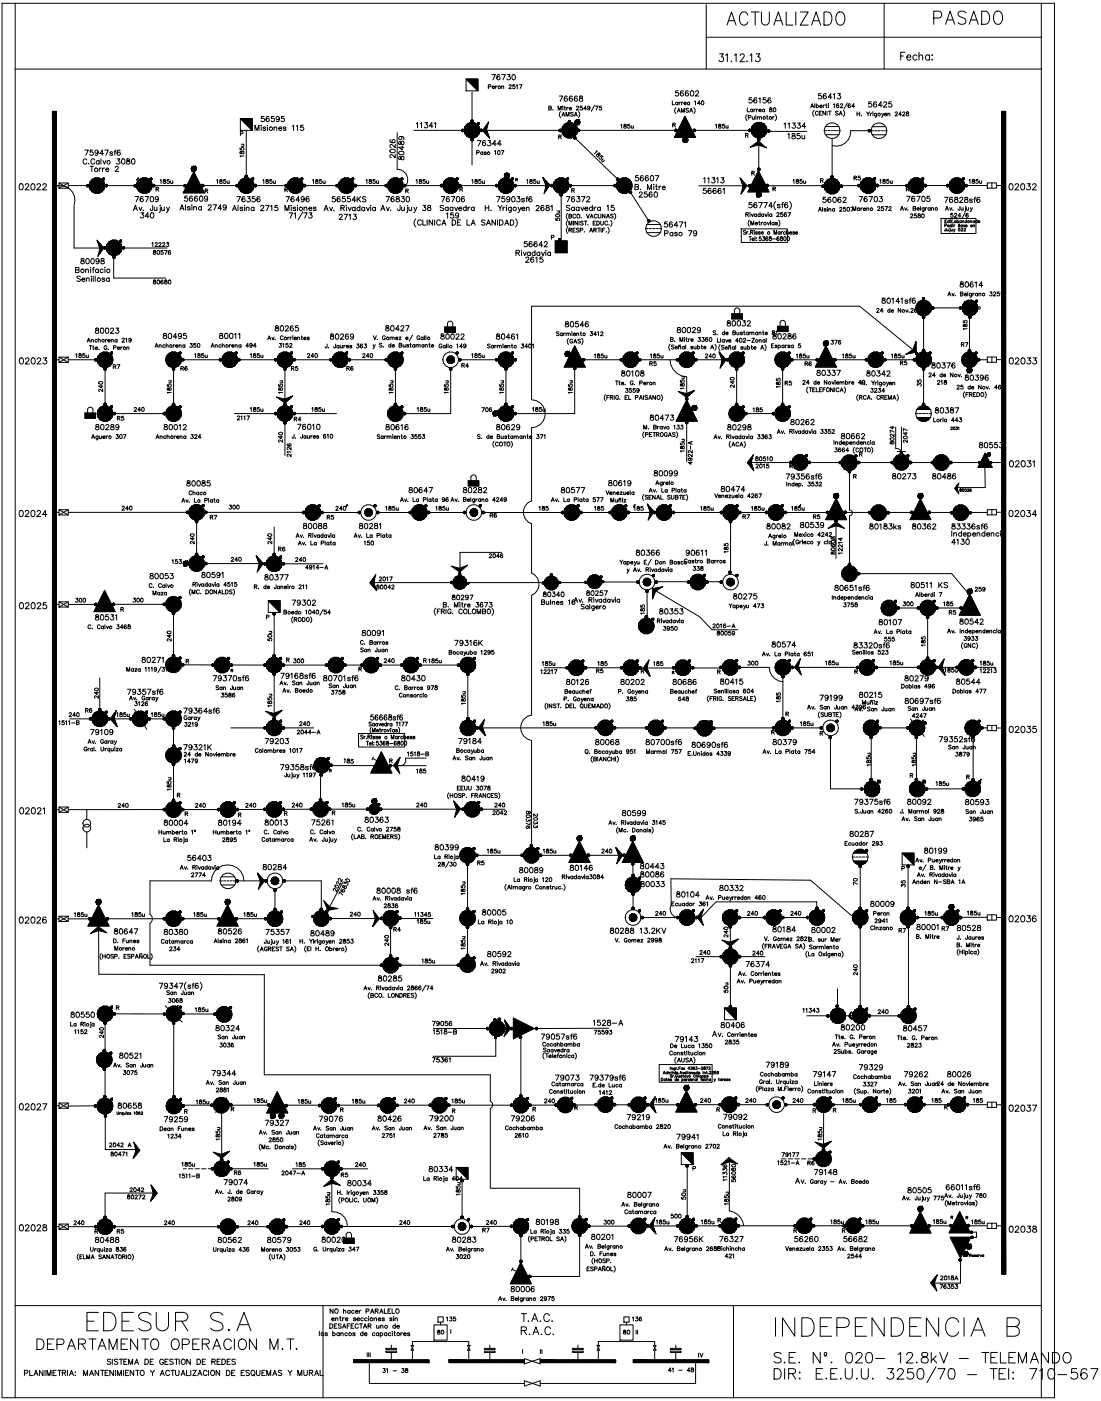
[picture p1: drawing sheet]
<svg xmlns="http://www.w3.org/2000/svg" width="233mm" height="297mm" viewBox="0 0 233 297" stroke-linecap="round" stroke-linejoin="round" font-family="sans-serif">
<g fill="none" stroke="#000" stroke-width=".21">
<path d="M.4 .7h223.2v295.6h-223.2zM3.2 .7v295.6M3.2 14.6h217.6M98.8 16.8h2.5v2.5h-2.5zM98.8 16.8l2.5 2.5M100.1 19.6v5.8M103.5 18.4h.5v-.4h-.5v.8M104.3 15.8h.7l-.5 1.1M104.4 18.5h.4a.27 .27 0 0 0-.3-.2 .27 .27 0 0 0-.1 .4 .27 .27 0 0 0 .4 .1v-.1M105.1 18.2v.6M105.4 18.2l-.3 .3M106 16l-.1-.1a.55 .55 0 0 0-.6 .4 .55 .55 0 0 0 .4 .6 .35 .35 0 0 0 .3-.3 .35 .35 0 0 0-.3-.4 .35 .35 0 0 0-.4 .4"/>
<path d="M106.4 18.4l.4-.1v.5M106.4 18.2v.6M106.4 15.8h.7l-.5 1.1M107.6 15.8h.6l-.4 .4a.37 .37 0 0 1 .3 .6 .37 .37 0 0 1-.6-.1M107.9 18.2l.2-.2 .3 .1-.5 .7h.5M108.7 15.9a.55 .55 0 0 1 .7 .4 .55 .55 0 0 1-.4 .6l-.4-.2zM109.1 18h-.4v.3a.3 .3 0 0 1 .5 0 .3 .3 0 0 1-.1 .4 .3 .3 0 0 1-.4-.1M109.5 18.1l.2-.1v.8M110.1 18h.6l-.4 .8M143.8 19.2h-.5l-.1 .5a.39 .39 0 0 1 .6 0 .39 .39 0 0 1-.1 .6 .39 .39 0 0 1-.5-.1M144.9 19.4l-.1-.1a.55 .55 0 0 0-.7 .4 .55 .55 0 0 0 .4 .7 .35 .35 0 0 0 .4-.4 .35 .35 0 0 0-.3-.3 .35 .35 0 0 0-.4 .3M145.9 19.4v-.1a.55 .55 0 0 0-.7 .4 .55 .55 0 0 0 .4 .7 .35 .35 0 0 0 .4-.4 .35 .35 0 0 0-.3-.3 .35 .35 0 0 0-.4 .3"/>
<path d="M146.5 19.3a.55 .55 0 0 1 .7 .4 .55 .55 0 0 1-.4 .7l-.4-.2zM147.5 19.5l.2-.3 .4 .3-.7 .9h.8M149.7 7.9h71.1M149.7 1v13.6M152.6 11.4h.7l-.4 .6a.52 .52 0 0 1 .4 .9 .52 .52 0 0 1-.9-.1M153.8 11.7l.4-.3v1.7M154.1 5.3l1-2.8 .9 2.8M154.5 4.4h1.2M155.1 12.9l-.1 .1h.1M155.7 11.7l.4-.3v1.7M156.9 11.8l.3-.4 .4 .1 .2 .2-.2 .6-.7 .8h1M158.4 12.9l-.1 .1h.1"/>
<path d="M158.6 3.2a.92 .92 0 0 0-1.1-.7 .92 .92 0 0 0-.7 1.1 1.25 1.25 0 0 0 1.2 1.7l.6-.6M159 11.7l.4-.3v1.7M159.3 2.5h1.6M160.1 2.5v2.8M160.3 11.4h.8l-.4 .6a.52 .52 0 0 1 .4 .9 .52 .52 0 0 1-.9-.1M161.4 2.5v2a.84 .84 0 0 0 .9 .8 .84 .84 0 0 0 .8-.8v-2M164.1 5.3l.9-2.8 1 2.8M164.4 4.4h1.2M166.7 2.5v2.8h1.4M168.7 2.5v2.8M169.7 2.5h1.6l-1.6 2.8h1.6M172.1 5.3l.9-2.8 1 2.8"/>
<path d="M172.4 4.4h1.2M174.1 19.9h-.5l-.1 .4a.39 .39 0 0 1 .6 0 .39 .39 0 0 1-.1 .6 .39 .39 0 0 1-.5-.1M174.7 2.5h.8a1.55 1.55 0 0 1 .9 1.4 1.55 1.55 0 0 1-.9 1.4h-.8zM177.6 19.9h.6l-.3 .4a.37 .37 0 0 1 .2 .6 .37 .37 0 0 1-.6-.1M177.7 2.7l.2-.2a1.25 1.25 0 0 1 1.2 1.8 .96 .96 0 0 1-.9 1.1 .96 .96 0 0 1-1-1.1 1.8 1.8 0 0 1 .5-1.6zM187.4 .8v13.8M191 11.9h.5M191.9 11.1h-.9v1.7M192.2 12.1h.9l-.1-.3a.49 .49 0 0 0-.6 .1 .49 .49 0 0 0 0 .7 .49 .49 0 0 0 .7-.1M194.4 11.9a.49 .49 0 0 0-.7-.1 .49 .49 0 0 0 0 .8 .49 .49 0 0 0 .7-.1M194.8 12l.4-.4 .4 .1v1.1M194.8 11.1v1.7"/>
<path d="M197.1 11.9a.49 .49 0 0 0-.8-.1 .49 .49 0 0 0 0 .8 .49 .49 0 0 0 .8-.1M197.1 11.6v1.2M197.6 11.6v.2zM197.6 12.6v.2zM198 3.8h1a.74 .74 0 0 0 .7-.7 .74 .74 0 0 0-.7-.7h-1v2.8M200.5 5.2l.9-2.8 1 2.8M200.8 4.2h1.2M204.8 2.8a.91 .91 0 0 0-.9-.5 .91 .91 0 0 0-.8 .7l.2 .4 1 .4a.68 .68 0 0 1 .5 .7 .68 .68 0 0 1-.6 .7h-.5l-.6-.4M205.5 5.2l.9-2.8 1 2.8M205.9 4.2h1.1M208.1 2.4h.9a1.55 1.55 0 0 1 .8 1.4 1.55 1.55 0 0 1-.8 1.4h-.9zM211.1 2.5l.3-.1a1.25 1.25 0 0 1 1.1 1.7 .96 .96 0 0 1-.9 1.1 .96 .96 0 0 1-1-1.1 1.78 1.78 0 0 1 .5-1.6z"/>
<path d="M220.8 .7v295.6M4.2 39h.2a.67 .67 0 0 1 .5 .6 .67 .67 0 0 1-.5 .7 .83 .83 0 0 1-.2-1.3zM5.4 39.3l.1-.3h.4l.2 .3-.8 1h.9M6.7 39h.2a.67 .67 0 0 1 .5 .6 .67 .67 0 0 1-.5 .7 .83 .83 0 0 1-.2-1.3zM7.8 39.3l.2-.3h.3l.3 .3-.8 1h.9M9.1 39.3l.1-.3h.4l.2 .3-.8 1h.9M11.1 23.6h.9v246.6h-.9zM12 39.4h.5M12.1 39.4a3.1 3.1 0 0 1 3.6 4.1M12.5 38.8h2v1.1h-2zM12.5 38.8l2 1.1M14.5 39.4h14.8"/>
<path d="M14.5 38.8l-2 1.1M18 31.8h.7l-.5 1.1M18.4 33.9a.41 .41 0 0 0-.4-.2 .41 .41 0 0 0-.4 .4v.3a.41 .41 0 0 0 .4 .4 .41 .41 0 0 0 .4-.3M18.8 34.7h.1M19.1 35.3h.7M19.5 35.3v1.1M19.7 31.8h-.6v.5a.39 .39 0 0 1 .6 0 .39 .39 0 0 1-.1 .6 .39 .39 0 0 1-.6-.2M20.1 33.9a.41 .41 0 0 0-.5-.2 .41 .41 0 0 0-.3 .4v.3a.41 .41 0 0 0 .3 .4 .41 .41 0 0 0 .5-.3M20.8 32.2a.35 .35 0 0 1-.5 .3 .35 .35 0 0 1-.1-.6 .35 .35 0 0 1 .5 .1l.1 .2a.53 .53 0 0 1-.4 .7l-.2-.1M21 34.2a.36 .36 0 0 0-.5 0 .36 .36 0 0 0 0 .5 .36 .36 0 0 0 .5-.1M21 34v.8M21.1 35.6v.8"/>
<path d="M21.4 33.7v1.1M21.5 35.6l-.3 .1-.1 .2M21.7 35.6v.8M21.8 34l.3 .8 .4-.8M22 32.6h-.8l.5-.8v1.1M22.1 37.7l-.3 .5zM22.2 35.6l-.3 .1-.2 .2M22.2 31.8h.8l-.6 1.1M22.4 35.9h.7a.36 .36 0 0 0-.5-.2 .36 .36 0 0 0-.2 .5 .36 .36 0 0 0 .6 .1l.1-.1M23.9 32.3l-.2-.1h-.4v.3l.5 .1 .1 .2-.2 .1-.4-.1M24.2 32.2h.4M24.5 35.5l.2-.2 .4 .2-.7 .9h.7"/>
<path d="M24.6 31.8l-.2 .2v.9M24.8 33.7h.6l-.3 .4a.37 .37 0 0 1 .2 .6 .37 .37 0 0 1-.6-.1M25.5 32l-.1-.1a.55 .55 0 0 0-.6 .4 .55 .55 0 0 0 .3 .6 .35 .35 0 0 0 .4-.3 .35 .35 0 0 0-.3-.4 .35 .35 0 0 0-.4 .4M25.9 33.7a.55 .55 0 0 1 .7 .4 .55 .55 0 0 1-.4 .7l-.4-.2zM26.9 33.7v.3a.46 .46 0 0 1 .5 .2 .46 .46 0 0 1 .1 .5h-.6v-.4l.6-.4v-.2zM28 33.7a.55 .55 0 0 1 .7 .4 .55 .55 0 0 1-.4 .7l-.4-.2zM29.6 39.4h32.1M32.1 37.7l-.3 .5zM33.9 38.2l.2-.1v.8M34.7 38.1l-.1 .2a.48 .48 0 0 1 .5 .5l-.4 .1a.34 .34 0 0 1 0-.4 .34 .34 0 0 1 .4-.2v-.2zM35.9 38.1h-.4l-.1 .3a.3 .3 0 0 1 .5 0 .3 .3 0 0 1-.1 .5 .3 .3 0 0 1-.4-.2M36.2 38.3v.6l.4-.2"/>
<path d="M36.6 38.3v.6M41.1 36.4l2.2 4.5h-4.4zM41.5 35.2l-.8 1.1zM45.9 38.2l.2-.1v.8M46.6 38.1v.2a.47 .47 0 0 1 .5 .5l-.5 .1a.34 .34 0 0 1 0-.4 .34 .34 0 0 1 .4-.2v-.2zM47.8 38.1h-.4v.3a.3 .3 0 0 1 .4 0 .3 .3 0 0 1 0 .5 .3 .3 0 0 1-.4-.2M48.2 38.3v.6l.4-.2M48.6 38.3v.6M50.9 31.3v.4l.3 .1a.3 .3 0 0 1 0-.5 .3 .3 0 0 1 .5 .1 .3 .3 0 0 1-.1 .4M50.9 32.1v.3l.2 .2a.47 .47 0 0 1 .5-.5v.5a.47 .47 0 0 1-.5-.5zM51 25.1h2.5v2.5h-2.5zM51 25.1l2.5 2.5"/>
<path d="M51 28.3h.4l.1-.3-.5-.1v.8M51.2 30.6h.5M51.6 30.6l.1 .4h-.5M51.7 33.1h-.8l.1 .2M52.2 27.6v9.5M53.7 37.7l-.3 .5zM54.1 27.7v-1.2l.4 1.2 .4-1.2v1.2M55.3 26.6h.1M55.4 26.9v.8M55.7 38.2l.2-.1v.8M56 24.7h-.6v.5a.39 .39 0 0 1 .6 0 .39 .39 0 0 1-.1 .5 .39 .39 0 0 1-.6-.1M56.3 27.1l-.2-.2-.3 .1v.2l.5 .1v.2l-.2 .2-.3-.2"/>
<path d="M56.4 38.1v.2a.47 .47 0 0 1 .5 .5l-.5 .1a.34 .34 0 0 1 0-.4 .34 .34 0 0 1 .4-.2v-.2zM56.7 26.6h.1M56.7 26.9v.8M57 24.8v-.1a.55 .55 0 0 0-.7 .4 .55 .55 0 0 0 .4 .7 .35 .35 0 0 0 .4-.3 .35 .35 0 0 0-.3-.4 .35 .35 0 0 0-.4 .3M57.6 38.1h-.4v.3a.3 .3 0 0 1 .4 0 .3 .3 0 0 1 0 .5 .3 .3 0 0 1-.4-.2M58 38.3v.6l.4-.2M58.1 27.1l.3-.2 .2 .1 .1 .7M58.1 26.9v.8M58.1 24.7h-.5l-.1 .5a.39 .39 0 0 1 .6 0 .39 .39 0 0 1-.1 .5 .39 .39 0 0 1-.5-.1M58.4 38.3v.6M59.1 27.2h.6a.36 .36 0 0 0-.5-.2 .36 .36 0 0 0-.1 .5 .36 .36 0 0 0 .5 .1l.1-.1M59.2 25.1a.34 .34 0 0 1-.5 .2 .34 .34 0 0 1-.1-.5 .34 .34 0 0 1 .6 0v.3a.53 .53 0 0 1-.4 .7l-.2-.2"/>
<path d="M60.2 24.7h-.5l-.1 .5a.39 .39 0 0 1 .6 0 .39 .39 0 0 1 0 .5 .39 .39 0 0 1-.6-.1M60.6 27.1l-.2-.2-.3 .1v.2l.5 .1v.2l-.2 .2-.3-.2M62 26.8l.2-.3v1.2M62.6 39.4h9.1M62.8 26.8l.3-.3v1.2M64.1 37.7l-.3 .5zM64.3 26.5h-.5l-.1 .5a.39 .39 0 0 1 .6 0 .39 .39 0 0 1-.1 .6 .39 .39 0 0 1-.5-.2M66.3 38.2l.2-.1v.8M67 38.1l-.1 .2a.47 .47 0 0 1 .5 .5l-.4 .1a.34 .34 0 0 1 0-.4 .34 .34 0 0 1 .4-.2v-.2zM68.2 38.1h-.4l-.1 .3a.3 .3 0 0 1 .5 0 .3 .3 0 0 1-.1 .5 .3 .3 0 0 1-.4-.2M68.5 38.3v.6l.4-.2M68.9 38.3v.6"/>
<path d="M74.4 39.4h7.2M74.9 37.7l-.3 .5zM77.6 38.2l.2-.1v.8M78.3 38.1v.2a.47 .47 0 0 1 .5 .5l-.5 .1a.34 .34 0 0 1 0-.4 .34 .34 0 0 1 .4-.2v-.2zM79.5 38.1h-.4v.3a.3 .3 0 0 1 .4 0 .3 .3 0 0 1 0 .5 .3 .3 0 0 1-.5-.2M79.8 38.3l.1 .6 .4-.2M80.3 38.3v.6M82.7 31.8a.56 .56 0 0 1 .7-.2 .56 .56 0 0 1 .3 .6 .56 .56 0 0 1-.7 .2 .56 .56 0 0 1-.3-.6zM82.8 29.6l-.1 .1a.55 .55 0 0 0 .4 .6 .55 .55 0 0 0 .7-.4 .34 .34 0 0 0-.3-.3 .34 .34 0 0 0-.4 .3 .34 .34 0 0 0 .3 .4M83.8 32.7v.8l-.9-.7-.2 .4 .2 .2M83.8 30.6v.7l-.9-.7-.2 .5 .2 .2M84.2 28.1v7.8a2.23 2.23 0 0 1 1.9 3.5h7.2"/>
<path d="M84.6 33.2v.6h.3a.46 .46 0 0 1 .2-.5 .46 .46 0 0 1 .5-.1v.4l-.2 .3-.3-.2-.2-.5zM84.6 32.2a.56 .56 0 0 1 .7-.2 .56 .56 0 0 1 .3 .7 .56 .56 0 0 1-.7 .2 .56 .56 0 0 1-.3-.7zM84.6 30.1v.5h.3a.46 .46 0 0 1 .2-.5 .46 .46 0 0 1 .5 0v.5a.46 .46 0 0 1-.5 0 .46 .46 0 0 1-.2-.5zM84.9 28.9a.35 .35 0 0 1 .3 .5 .35 .35 0 0 1-.5 .2 .35 .35 0 0 1 0-.6l.2-.1a.53 .53 0 0 1 .7 .5l-.1 .2M85.3 31v.8l-.8-.6h1.1M85.3 37.7l-.3 .5zM87.7 27.6h10.7M88.2 38.2l.2-.1v.8M88.3 26.2l.2-.2v1.1M88.9 38.1v.2a.47 .47 0 0 1 .5 .5l-.5 .1a.34 .34 0 0 1 0-.4 .34 .34 0 0 1 .4-.2v-.2zM89.1 26.2l.3-.2v1.1M90.1 26h.5l-.3 .4a.37 .37 0 0 1 .3 .6 .37 .37 0 0 1-.6-.1"/>
<path d="M90.1 38.1h-.4v.3a.3 .3 0 0 1 .4 0 .3 .3 0 0 1 0 .5 .3 .3 0 0 1-.5-.2M90.4 38.3l.1 .6 .4-.2M90.9 38.3v.6M91.8 26.7h-.8l.5-.7v1.1M92.1 26.2l.2-.2v1.1M97.1 37.7l-.3 .5zM97.8 39.4h7.2M100 38.2l.2-.1v.8M100.1 29.9v5.1M100.7 38.1v.2a.47 .47 0 0 1 .5 .5l-.5 .1a.34 .34 0 0 1 .1-.4 .34 .34 0 0 1 .3-.2v-.2zM101.1 32.4l.4-.1 .1-.3-.5-.1v.9M101.2 29.8h.8l-.6 1.1"/>
<path d="M101.6 26l-.3 .4zM101.9 38.1h-.4v.3a.3 .3 0 0 1 .4 0 .3 .3 0 0 1 0 .5 .3 .3 0 0 1-.4-.2M102.3 38.3v.6l.4-.2M102.4 32.3a.27 .27 0 0 0-.4 0 .27 .27 0 0 0 0 .4 .27 .27 0 0 0 .4-.1M102.4 32.2v.6M102.7 38.3v.6M102.9 30v-.2a.55 .55 0 0 0-.7 .4 .55 .55 0 0 0 .4 .7 .35 .35 0 0 0 .4-.3 .35 .35 0 0 0-.3-.4 .35 .35 0 0 0-.4 .3M103.1 32.3h-.4v.1l.4 .2-.2 .2-.2-.2M103.1 27.6l.7 1.7-1.5-1.7h16.2M103.5 29.8h.5l-.3 .4a.37 .37 0 0 1 .3 .6 .37 .37 0 0 1-.6-.1M104.8 32.1l.2-.2v.9M105.2 30.5h-.8l.5-.7v1.1"/>
<path d="M106.3 30.5h-.8l.5-.7v1.1M106.3 31.9h.5l-.4 .9M108.8 37.7l-.3 .5zM109.3 38.1l.4-.2-.4-.1v.6M109.5 39.4h7.2M109.5 38.1l.2 .3M111.7 38.2l.2-.1v.8M112.4 38.1l-.1 .2a.47 .47 0 0 1 .5 .5l-.4 .1a.34 .34 0 0 1 0-.4 .34 .34 0 0 1 .4-.2v-.2zM113.6 38.1h-.4l-.1 .3a.3 .3 0 0 1 .5 0 .3 .3 0 0 1-.1 .5 .3 .3 0 0 1-.4-.2M113.9 38.3v.6l.4-.2M114.3 38.3v.6M115.1 37.6l.7 1.7"/>
<path d="M116.3 22.9l.6 .1v.2l-.2 .1h-.4v-.8l.6 .1-.2 .3M117.2 23.3h.1M118.3 23.3v-.8l.3 .8 .4-.8v.8M118.4 29h.5l.1-.3-.6-.1v.9M118.6 20.4h.7l-.5 1.1M118.7 29l.3 .5M118.9 23.7a.86 .86 0 0 0 0 1.2M119.1 24.6l.4-.8 .3 .8M119.3 24.4h.4M119.3 22.5h.1M119.3 22.8v.5M119.6 22.8h.3"/>
<path d="M119.7 22.5v.7l.2 .1M120 24.6v-.8l.3 .8 .3-.8v.8M120.2 22.8v.5M120.3 20.5l-.1-.1a.55 .55 0 0 0-.6 .4 .55 .55 0 0 0 .3 .7 .35 .35 0 0 0 .4-.3 .35 .35 0 0 0-.3-.4 .35 .35 0 0 0-.4 .3M120.5 37.7l-.3 .5zM120.5 22.8l-.3 .2M120.7 23h.5a.28 .28 0 0 0-.5-.1 .28 .28 0 0 0 0 .4 .28 .28 0 0 0 .5-.1M120.9 25.5l-.3 .5zM121.2 39.4h8.9M121.3 20.5v-.1a.55 .55 0 0 0-.7 .4 .55 .55 0 0 0 .4 .7 .35 .35 0 0 0 .4-.3 .35 .35 0 0 0-.3-.4 .35 .35 0 0 0-.4 .3M121.5 23.9l-.2-.1-.3 .1 .5 .5-.2 .2-.3-.1M121.7 29l9.5 9.2"/>
<path d="M121.8 24.6l.3-.8 .3 .8M121.9 24.4h.4M122.2 22.7l.2-.2 .3 .2-.5 .6h.5M122.4 20.5l-.1-.1a.55 .55 0 0 0-.6 .4 .55 .55 0 0 0 .4 .7 .35 .35 0 0 0 .3-.3 .35 .35 0 0 0-.3-.4 .35 .35 0 0 0-.3 .3M122.6 23.7a.86 .86 0 0 1 0 1.2M122.8 25.4l-.8 1.1zM122.9 20.4v.3a.46 .46 0 0 1 .5 .2 .46 .46 0 0 1 .1 .5h-.6a.46 .46 0 0 1 0-.5 .46 .46 0 0 1 .6-.2v-.3zM122.9 27.6h20.1M123.4 22.5h-.4v.4a.29 .29 0 0 1 .4 0 .29 .29 0 0 1 0 .4 .29 .29 0 0 1-.4-.1M124.4 23.1h-.6l.3-.6v.8M125.1 22.8a.26 .26 0 0 1-.4 .2 .26 .26 0 0 1-.1-.4 .26 .26 0 0 1 .4 0l-.1 .7-.3-.1M126.1 22.3l-.8 1.3"/>
<path d="M126.2 22.5h.6l-.4 .8M126.4 32h.2l-.6 .6M126.5 32.7l.7 .1-.1-.3h-.3a.48 .48 0 0 1 0 .7l-.4-.2zM127.5 22.5h-.4v.4a.29 .29 0 0 1 .4 0 .29 .29 0 0 1-.1 .4 .29 .29 0 0 1-.4-.1M127.8 33.2l-.2-.3-.3 .3a.29 .29 0 0 1 .3 .3 .29 .29 0 0 1-.4 .3 .29 .29 0 0 1-.2-.4M127.9 33.7l-.4 .3 .4 .2M128.2 34l-.4 .4M131.6 26.5l.2-.2v.9M132.3 26.4v.1a.47 .47 0 0 1 .5 .6h-.5a.34 .34 0 0 1 0-.4 .34 .34 0 0 1 .4-.1v-.2zM133.5 26.3h-.4v.4a.3 .3 0 0 1 .4 0 .3 .3 0 0 1 0 .4 .3 .3 0 0 1-.5-.1M133.8 26.6l.1 .5 .4-.1M134.3 26.6v.6"/>
<path d="M134.6 39.6l.7 .1 .1 .3-.3 .2h-.5v-1.1l.7 .1v.3l-.2 .1M135.3 37.2h-.5l-.1 .5a.39 .39 0 0 1 .6 0 .39 .39 0 0 1-.1 .6 .39 .39 0 0 1-.5-.2M136.4 37.4l-.1-.1a.55 .55 0 0 0-.6 .4 .55 .55 0 0 0 .3 .7 .34 .34 0 0 0 .4-.4 .34 .34 0 0 0-.3-.3 .34 .34 0 0 0-.4 .3M137.4 37.4v-.1a.55 .55 0 0 0-.7 .4 .55 .55 0 0 0 .4 .7 .35 .35 0 0 0 .4-.4 .35 .35 0 0 0-.3-.3 .35 .35 0 0 0-.4 .3M138 37.3a.55 .55 0 0 1 .7 .4 .55 .55 0 0 1-.4 .7l-.4-.3zM138.6 39.1h.1M138.6 39.5v.7M138.9 37.2h.8l-.6 1.2M139 39.5h.4M139.1 39.1v.9l.3 .2M139.7 39.5v.7M140.1 39.5h-.2l-.2 .3"/>
<path d="M140.4 39.8h.6a.36 .36 0 0 0-.3-.3 .36 .36 0 0 0-.4 .4 .36 .36 0 0 0 .4 .3l.3-.1M142.5 21.4v.8h.5M142.6 26.5h.5l.1-.3-.6-.1v.8M142.9 26.5l.3 .4M143.3 22.8a.86 .86 0 0 0 0 1.3M143.6 23.8l.3-.8 .3 .8M143.7 21.8a.27 .27 0 0 0-.4-.1 .27 .27 0 0 0 0 .4 .27 .27 0 0 0 .4 0M143.7 21.7v.5M143.7 23.5h.4M144 21.7v.5M144.3 21.7l-.3 .2M144.5 23.8v-.8l.3 .8 .3-.8v.8"/>
<path d="M144.5 21.7v.5M144.8 21.7l-.3 .2M145 21.9h.5a.27 .27 0 0 0-.3-.2 .27 .27 0 0 0-.2 .3 .27 .27 0 0 0 .2 .2l.3-.1M145.2 24.7l2.2 4.4h-4.4zM145.7 29.1l-.8 1.1zM146 23.1l-.2-.1-.4 .1 .6 .5-.2 .2-.4-.1M146.2 21.8a.27 .27 0 0 0-.4-.1 .27 .27 0 0 0 0 .4 .27 .27 0 0 0 .4 0M146.2 21.7v.5M146.2 23.8l.3-.8 .4 .8M146.3 23.5h.4M147.1 22.8a.86 .86 0 0 1 0 1.3M147.2 21.5l.2-.1v.8"/>
<path d="M147.5 27.6h11.1M148.5 21.9h-.6l.4-.5v.8M149.2 37.9l.2-.2v1.1M149.7 39.9h-.6v.5a.39 .39 0 0 1 .6 0 .39 .39 0 0 1-.1 .6 .39 .39 0 0 1-.6-.2M150 37.9l.3-.2v1.1M151 37.7h.6l-.4 .4a.37 .37 0 0 1 .3 .6 .37 .37 0 0 1-.6-.1M151.7 26.5l.2-.2v.9M151.9 37.9l.3-.2v1.1M152.4 26.4v.1a.44 .44 0 0 1 .4 .6h-.4a.34 .34 0 0 1 0-.4 .34 .34 0 0 1 .4-.1v-.2zM152.9 37.7h.6l-.4 .4a.37 .37 0 0 1 .3 .6 .37 .37 0 0 1-.6-.1M153.6 26.3h-.4v.4a.29 .29 0 0 1 .4 0 .29 .29 0 0 1-.1 .4 .29 .29 0 0 1-.4-.1M153.9 26.6l.1 .5 .4-.1"/>
<path d="M154.4 26.6v.6M158.1 28.7h.4l.1-.3-.5-.1v.8M158.3 28.7l.3 .4M158.4 24.3a.86 .86 0 0 0 0 1.3M158.4 22.9v.8h.5M158.7 24.9h.4l.1-.4h-.5v.8M159.4 36.7h.5v-.2l-.5-.2v.8M159.4 20.7h-.5l-.1 .5a.39 .39 0 0 1 .6 0 .39 .39 0 0 1-.1 .6 .39 .39 0 0 1-.6-.2M159.5 24.7v.6l.4-.2M159.6 23.3a.27 .27 0 0 0-.4-.1 .27 .27 0 0 0 0 .4 .27 .27 0 0 0 .4 0M159.6 23.1v.6M159.7 36.7l.2 .4"/>
<path d="M159.9 23.1v.6M159.9 24.7v.6M160.2 23.1l-.3 .3M160.2 24.5v.8M160.4 23.1v.6M160.5 20.9l-.1-.1a.55 .55 0 0 0-.7 .4 .55 .55 0 0 0 .4 .6 .35 .35 0 0 0 .4-.3 .35 .35 0 0 0-.3-.3 .35 .35 0 0 0-.4 .3M160.6 24.9l.4-.1v.5M160.6 24.7v.6M160.7 23.1l-.3 .3M160.8 36.2l2.2 4.5h-4.4zM160.9 29.9v9.4M160.9 20.9l.2-.2v1.1"/>
<path d="M160.9 23.4h.5a.27 .27 0 0 0-.4-.2 .27 .27 0 0 0-.1 .4 .27 .27 0 0 0 .4 .1l.1-.1M161 24.9l.4-.1v.5M162.1 23.3a.27 .27 0 0 0-.4-.1 .27 .27 0 0 0 0 .4 .27 .27 0 0 0 .4 0M162.1 23.1v.6M162.3 27.9h8.7M162.4 20.7h-.6v.5a.39 .39 0 0 1 .6 0 .39 .39 0 0 1-.1 .6 .39 .39 0 0 1-.6-.2M162.5 24.7h.3M162.6 24.5v.6l.2 .2M163.2 22.9v.2a.47 .47 0 0 1 .5 .5h-.5a.48 .48 0 0 1 .5-.5l-.1-.2zM163.4 20.9v-.1a.55 .55 0 0 0-.7 .4 .55 .55 0 0 0 .4 .6 .35 .35 0 0 0 .4-.3 .35 .35 0 0 0-.3-.3 .35 .35 0 0 0-.4 .3M163.8 24.7v.6M164.2 24.7l-.4 .3"/>
<path d="M164.4 24.3a.86 .86 0 0 1 0 1.3M166.2 26.3l.3-.2v1.1M167 28.5l.3-.2v1.1M167.1 26.3l.2-.2v1.1M168 28.4v.3l.6 .4a.37 .37 0 0 1-.3 .4 .37 .37 0 0 1-.4-.4l.7-.5-.1-.2zM168 26.1h.6l-.3 .4a.37 .37 0 0 1 .3 .6 .37 .37 0 0 1-.7-.1M168.1 38.2l.2-.1v.8M168.8 38.1v.1a.48 .48 0 0 1 .5 .6h-.5a.34 .34 0 0 1 .1-.4 .34 .34 0 0 1 .3-.1v-.2zM169.1 26.1h.6l-.3 .4a.37 .37 0 0 1 .2 .6 .37 .37 0 0 1-.6-.1M169.6 28.3h-.6v.5a.39 .39 0 0 1 .6 0 .39 .39 0 0 1-.1 .6 .39 .39 0 0 1-.6-.2M170 28.7l.1 .7h.2l.3-.2M170 38.1h-.4v.3a.3 .3 0 0 1 .4 0 .3 .3 0 0 1 0 .4 .3 .3 0 0 1-.4-.1"/>
<path d="M170.4 38.3v.5l.4-.1M170.6 28.7v.7M170.8 38.3v.6M170.8 26.8h-.8l.6-.7v1.1M171.9 22.8l.3-.8 .3 .8M172 22.5h.4M172.6 23.4a.86 .86 0 0 0 0 1.3M172.7 22v.8M173.1 22.4a.27 .27 0 0 1 .4 0 .27 .27 0 0 1 0 .3 .27 .27 0 0 1-.4 0M173.1 22v.8M173.5 23.8a.31 .31 0 0 0-.4-.2 .31 .31 0 0 0-.2 .3v.2a.31 .31 0 0 0 .2 .3 .31 .31 0 0 0 .4-.2M173.7 24h.3"/>
<path d="M173.8 22.5h.5a.27 .27 0 0 0-.3-.2 .27 .27 0 0 0-.2 .3 .27 .27 0 0 0 .2 .2l.3-.1M174 38.3l.4-.1 .1-.2-.5-.1v.8M174.2 23.6h-.5v.8h.5M174.2 38.3l.3 .4M174.5 22.3v.5M174.7 27.7h.6M174.9 22.3l-.4 .2M175 28.6h2.9M175 26.8h2.9M175 23.6v.8l-.5-.8v.8M175.1 22.3h.2M175.2 20l-.1-.1a.55 .55 0 0 0-.7 .4 .55 .55 0 0 0 .4 .7 .35 .35 0 0 0 .4-.3 .35 .35 0 0 0-.3-.4 .35 .35 0 0 0-.4 .3"/>
<path d="M175.2 22v.7l.2 .1M175.3 23.6v.8M175.5 27.7h.5M175.6 22h.1M175.7 22.3v.5M175.7 23.6h.5M175.9 23.6v.8M176.2 27.7h.5M176.4 20.6h-.8l.5-.7v1.1M176.4 29.4v7.8M176.6 20.1l.3-.2v1.1M176.7 22.2l.2-.2v.8"/>
<path d="M176.9 27.7h.4M177.6 27.7h.5M177.7 23.7l-.2-.1-.4 .1 .6 .5-.2 .2-.4-.1M177.8 22.1v-.1a.37 .37 0 0 0-.5 .4 .37 .37 0 0 0 .5 .3 .26 .26 0 0 0-.1-.4 .26 .26 0 0 0-.4 .2M177.9 24.4l.3-.8 .4 .8M178 24.1h.4M178.2 22.2l.1-.2 .3 .2-.5 .6h.6M178.8 23.4a.86 .86 0 0 1 0 1.3M179.6 21.8l-.7 1.3M180.3 22.1l-.1-.1a.36 .36 0 0 0-.4 .4 .36 .36 0 0 0 .5 .3 .26 .26 0 0 0-.2-.4 .26 .26 0 0 0-.3 .2M181.1 37.7h.4l.1-.3-.5-.1v.9M181.2 22.5h-.6l.4-.5v.8"/>
<path d="M181.3 37.7l.3 .5M181.7 23.7v.9M181.7 24.1h.6M182.3 23.7v.9M182.4 37.3h-.4l-.1 .4a.29 .29 0 0 1 .5 0 .29 .29 0 0 1-.1 .4 .29 .29 0 0 1-.4-.1M182.6 24.5h.1M183.7 23.7l.3 .4 .4-.4M184 24.1v.5M184.3 39.4h-36.1M184.5 27.7h-4.2a3.1 3.1 0 0 1-3.9 3.2M184.5 24v.6M184.7 27.7h.5"/>
<path d="M184.8 21.6h-.6v.5a.39 .39 0 0 1 .6 0 .39 .39 0 0 1-.1 .5 .39 .39 0 0 1-.6-.1M184.8 24l-.3 .2M184.9 28.6h2.9M184.9 26.9h2.9M185 23.8h.1M185.1 24v.6M185.4 27.7h.5M185.6 37.7l-.3 .4zM185.8 21.7v-.1a.55 .55 0 0 0-.7 .4 .55 .55 0 0 0 .4 .7 .35 .35 0 0 0 .4-.3 .35 .35 0 0 0-.3-.4 .35 .35 0 0 0-.4 .3M185.8 24v.8h-.3M185.8 24.1a.27 .27 0 0 0-.4 0 .27 .27 0 0 0 0 .4 .27 .27 0 0 0 .4-.1M186.1 27.7h.5"/>
<path d="M186.5 38.2l.2-.2v.9M186.8 27.7h.5M186.9 24l.3 .6M187 22.3h-.8l.6-.7v1.1M187.2 38.1v.1a.48 .48 0 0 1 .5 .6h-.5a.34 .34 0 0 1 0-.4 .34 .34 0 0 1 .4-.1v-.2zM187.4 21.9l.2-.3 .4 .2-.7 .9h.7M187.4 24l-.4 .8h-.1M187.5 24.2h.5a.27 .27 0 0 0-.3-.2 .27 .27 0 0 0-.2 .3 .27 .27 0 0 0 .2 .3l.3-.2M187.5 27.7h.5M188.2 24.2l.4-.2 .1 .6M188.2 24v.6M188.4 38h-.4v.4a.3 .3 0 0 1 .4 0 .3 .3 0 0 1 0 .4 .3 .3 0 0 1-.5-.1"/>
<path d="M188.7 38.3l.1 .5 .4-.1M189 21.6h-.5l-.1 .5a.39 .39 0 0 1 .6 0 .39 .39 0 0 1-.1 .5 .39 .39 0 0 1-.5-.1M189.2 38.3v.6M189.8 23.9l.3-.2 .2 .3-.6 .6h.6M191.1 24.3h-.6l.4-.6v.9M191.1 39.3h18.2M191.4 23.9l.3-.2 .2 .3-.6 .6h.6M191.7 39.3l-9.7 .1M192.2 23.8v.1a.48 .48 0 0 1 .5 .6h-.5a.34 .34 0 0 1 0-.4 .34 .34 0 0 1 .4-.1v-.2zM195.8 37.7l-.3 .5zM204.4 37.7l-.3 .5zM205.4 38.2l.2-.2v.9"/>
<path d="M206.2 38.1l-.1 .1a.48 .48 0 0 1 .5 .6h-.4a.34 .34 0 0 1 0-.4 .34 .34 0 0 1 .4-.1v-.2zM207.4 38h-.4l-.1 .4a.3 .3 0 0 1 .5 0 .3 .3 0 0 1-.1 .4 .3 .3 0 0 1-.4-.1M207.7 38.3v.5l.4-.1M208.1 38.3v.6M209.3 38.8h2v1.1h-2zM210.3 38.8v1.1M211.3 39.3h1.1M214.1 39h.2a.67 .67 0 0 1 .5 .6 .67 .67 0 0 1-.5 .7 .84 .84 0 0 1-.2-1.3zM215.2 39.3l.3-.3h.3l.2 .2-.2 .4-.6 .7h.8M216.6 39h.2a.67 .67 0 0 1 .5 .6 .67 .67 0 0 1-.5 .7 .84 .84 0 0 1-.2-1.3zM217.8 39h.6l-.3 .5a.43 .43 0 0 1 .3 .6 .43 .43 0 0 1-.8-.1M218.9 39.3l.3-.3h.4l.1 .2-.2 .4-.6 .7h.8"/>
<path d="M15.7 43.7v8.9h19.7M16 57.2l.7 .1 .1 .3-.3 .2h-.5v-1.1l.7 .1v.3l-.2 .1M17 58.7l-.2-.1-.5 .1 .1 .3 .6 .3-.2 .4-.5-.2M17.2 54.9v.3l.7 .4a.37 .37 0 0 1-.4 .3 .37 .37 0 0 1-.4-.3l.7-.5v-.2zM17.4 59.2h.6a.36 .36 0 0 0-.5-.2 .36 .36 0 0 0-.1 .5 .36 .36 0 0 0 .5 .1l.1-.1M18.2 57.3l.2-.2h.3v.7M18.2 57.1v.7M18.3 59.1l.3-.2 .3 .1v.7M18.3 58.9v.8M18.4 54.9a.55 .55 0 0 1 .6 .4 .55 .55 0 0 1-.4 .6l-.4-.2v-.4zM19.2 56.7h.1M19.2 57.1v.7"/>
<path d="M19.3 58.6h.1M19.4 58.9v.8M19.4 54.9a.55 .55 0 0 1 .7 .4 .55 .55 0 0 1-.4 .6l-.4-.2zM19.6 57.1h.4M19.8 58.6v1.1M20 56.7l-.3 .2v.9M20.2 58.6v1.1M20.9 57.2a.36 .36 0 0 0-.6 0 .36 .36 0 0 0 0 .5 .36 .36 0 0 0 .6-.1M20.9 57.1v.7M21 55.2a.35 .35 0 0 1-.5 .3 .35 .35 0 0 1-.1-.6 .35 .35 0 0 1 .6 .1v.2a.53 .53 0 0 1-.4 .7l-.2-.1M21.5 54.9v.3l.6 .4a.37 .37 0 0 1-.3 .3 .37 .37 0 0 1-.4-.3l.7-.5-.1-.2zM21.9 57.2a.36 .36 0 0 0-.6 0 .36 .36 0 0 0 0 .5 .36 .36 0 0 0 .6-.1"/>
<path d="M22.2 56.7h.1M22.2 59.1l-.2-.2-.3 .1v.2l.4 .1 .1 .2-.2 .2-.4-.2M22.2 57.1v.7M23.2 59.1a.36 .36 0 0 0-.6-.1 .36 .36 0 0 0 0 .6 .36 .36 0 0 0 .6-.1M23.2 58.9v.8M24.1 53.6v5.4h11.1M25.7 50.9l-.3 .4zM28.3 44.6l.4-1.1 .4 1.1M28.5 44.3h.5M28.6 41.7h.8l-.5 1.1M29.5 43.9l.3 .7 .3-.7M29.9 45.1h.5l-.3 .4a.37 .37 0 0 1 .3 .6 .37 .37 0 0 1-.6-.1"/>
<path d="M30.3 41.8v-.1a.55 .55 0 0 0-.7 .4 .55 .55 0 0 0 .4 .7 .35 .35 0 0 0 .4-.3 .35 .35 0 0 0-.3-.4 .35 .35 0 0 0-.4 .3M30.4 44.5v.1M30.8 41.7h.7l-.5 1.1M31.6 45.9h-.8l.5-.8v1.1M32 41.7a.55 .55 0 0 1 .7 .4 .55 .55 0 0 1-.4 .7l-.4-.2zM32 45.2a.55 .55 0 0 1 .7 .4 .55 .55 0 0 1-.4 .6l-.4-.2zM32.2 51.6l.2-.2v.9M32.4 43.5l-.1 1-.3 .1-.1-.3M32.6 53.1v.3l.4 .3a.28 .28 0 0 1-.2 .2 .28 .28 0 0 1-.3-.2l.5-.4v-.2zM32.6 59.4l-.1 .2a.47 .47 0 0 1 .5 .5l-.4 .1a.34 .34 0 0 1 0-.4 .34 .34 0 0 1 .4-.1v-.3zM32.7 43.9l.1 .7h.2l.3-.2M32.9 51.6l.1-.2 .4 .2-.6 .7h.6"/>
<path d="M33.1 40.1h.5v-.3l-.5-.1v.8M33.3 43.9v.7M33.4 40.1l.2 .4M33.6 42a.35 .35 0 0 1-.5 .3 .35 .35 0 0 1-.1-.5 .35 .35 0 0 1 .5 0l.1 .2a.53 .53 0 0 1-.4 .8l-.3-.2M33.7 51.6l.1-.2 .4 .2-.6 .7h.6M34 43.5v.1zM34 43.9v.9l-.3 .2M34.2 43.9l.1 .7h.3l.2-.2M34.5 51.6l.1-.2 .4 .2-.6 .7h.6M34.6 53.1h-.4l-.1 .4a.3 .3 0 0 1 .5-.1 .3 .3 0 0 1-.1 .5 .3 .3 0 0 1-.4-.1M34.6 59.5l-.1-.1a.37 .37 0 0 0-.5 .4 .37 .37 0 0 0 .6 .3 .26 .26 0 0 0-.2-.4 .26 .26 0 0 0-.3 .2M34.8 43.9v.7"/>
<path d="M34.9 53.1h.5l-.4 .8M35 59.4l-.1 .2a.48 .48 0 0 1 .5 .5h-.5a.48 .48 0 0 1 .5-.5v-.2zM35.3 43.9l.3 .7M35.3 51.4h.5l-.3 .4a.28 .28 0 0 1 .2 .4 .28 .28 0 0 1-.5-.1M35.9 43.9l-.4 1.1h-.3M36.2 53.2l-.1-.1a.37 .37 0 0 0-.5 .4 .37 .37 0 0 0 .6 .3 .26 .26 0 0 0-.2-.4 .26 .26 0 0 0-.3 .3M38.1 44.5l.5-1.1 .4 1.1M38.3 44.2h.5M39.3 43.4v1.1M39.7 41.6h-.5l-.1 .4a.39 .39 0 0 1 .6 0 .39 .39 0 0 1 0 .6 .39 .39 0 0 1-.6-.1M40.3 44l-.2-.2-.4 .2 .6 .2v.3h-.3l-.3-.1M40.6 43.5h.1"/>
<path d="M40.7 43.8v.7M40.8 41.7l-.1-.1a.55 .55 0 0 0-.6 .4 .55 .55 0 0 0 .4 .7 .35 .35 0 0 0 .3-.3 .35 .35 0 0 0-.3-.4 .35 .35 0 0 0-.4 .3M41.1 44l.2-.2h.3l.1 .7M41.1 43.8v.7M41.8 41.7v-.1a.55 .55 0 0 0-.7 .4 .55 .55 0 0 0 .4 .7 .35 .35 0 0 0 .4-.3 .35 .35 0 0 0-.3-.4 .35 .35 0 0 0-.4 .3M42.4 41.6a.55 .55 0 0 1 .7 .4 .55 .55 0 0 1-.4 .7l-.4-.2v-.5zM42.7 44a.35 .35 0 0 0-.5-.1 .35 .35 0 0 0 0 .5 .35 .35 0 0 0 .5 0M42.7 43.8v.7M43.5 40.5l.5-.1 .1-.2-.6-.1v.8M43.8 40.5l.3 .4M44 41.9a.35 .35 0 0 1-.5 .3 .35 .35 0 0 1-.1-.5 .35 .35 0 0 1 .6 0v.2a.52 .52 0 0 1-.4 .8l-.2-.2M44.2 43.7l.2-.3 .4 .2-.7 .9h.7"/>
<path d="M45.2 43.4h.7l-.5 1.1M47 44.2h-.8l.6-.8v1.1M48 43.8a.35 .35 0 0 1-.5 .3 .35 .35 0 0 1-.1-.6 .35 .35 0 0 1 .5 .1l.1 .2a.52 .52 0 0 1-.4 .7l-.3-.1M49.3 44.7l.4-1.1 .4 1.1M49.5 44.3h.5M50.2 41.7h.8l-.6 1.1M50.5 43.6v1.1M51.5 44.1l-.2-.2-.4 .2 .5 .2v.3l-.3 .1-.2-.2M51.8 43.6h.1zM51.8 43.9v.8M51.9 41.9v-.2a.55 .55 0 0 0-.7 .4 .55 .55 0 0 0 .4 .7 .35 .35 0 0 0 .4-.3 .35 .35 0 0 0-.4-.4 .35 .35 0 0 0-.3 .3M52.2 44.1l.3-.2 .2 .1 .1 .7"/>
<path d="M52.2 43.9v.8M52.5 41.7h.5l-.3 .4a.37 .37 0 0 1 .3 .6 .37 .37 0 0 1-.7-.1M53.9 44.1a.36 .36 0 0 0-.6-.1 .36 .36 0 0 0 0 .6 .36 .36 0 0 0 .6-.1M53.9 43.9v.8M54 41.7h-.5v.5a.39 .39 0 0 1 .6 0 .39 .39 0 0 1-.1 .6 .39 .39 0 0 1-.6-.2M55.1 41.9v-.2a.55 .55 0 0 0-.7 .4 .55 .55 0 0 0 .4 .7 .35 .35 0 0 0 .4-.3 .35 .35 0 0 0-.4-.4 .35 .35 0 0 0-.3 .3M55.3 43.8l.2-.2 .4 .2-.7 .9h.8M56.3 43.6h.7l-.5 1.1M57.4 43.8l.2-.2v1.1M58.9 43.6h-.6v.4a.39 .39 0 0 1 .6 0 .39 .39 0 0 1-.1 .6 .39 .39 0 0 1-.6-.1M60.4 40.2h.5v-.3l-.5-.1v.9M60.4 44.7v-1.2l.5 1.2 .4-1.2v1.2"/>
<path d="M60.6 41.7h.8l-.6 1.1M60.7 40.2l.2 .5M61.3 45.1h.7l-.5 1.1M61.7 43.6h.1zM61.8 43.9v.8M62.3 41.8v-.1a.55 .55 0 0 0-.7 .4 .55 .55 0 0 0 .4 .7 .35 .35 0 0 0 .4-.3 .35 .35 0 0 0-.3-.4 .35 .35 0 0 0-.4 .3M62.4 45.3l.2-.2v1.1M62.7 44.1l-.2-.2-.3 .1v.2l.5 .1v.2l-.2 .2-.4-.2M63 43.6h.1M63.1 43.9v.8M63.5 42.4h-.8l.6-.7v1.1M64.2 44.9l-1 1.7"/>
<path d="M64.4 45.1h.7l-.5 1.1M64.5 44.1l.2-.2 .3 .1v.7M64.5 43.9v.8M64.5 42.1a.35 .35 0 0 1-.5 .2 .35 .35 0 0 1-.1-.5 .35 .35 0 0 1 .5 0l.1 .3a.52 .52 0 0 1-.4 .7l-.2-.2M65.5 44.2h.6a.36 .36 0 0 0-.4-.3 .36 .36 0 0 0-.3 .4 .36 .36 0 0 0 .3 .4l.4-.2M65.5 41.8v-.1a.55 .55 0 0 0-.7 .4 .55 .55 0 0 0 .4 .7 .34 .34 0 0 0 .4-.3 .34 .34 0 0 0-.4-.4 .34 .34 0 0 0-.3 .3M65.5 45.1h.6l-.3 .5a.37 .37 0 0 1 .3 .6 .37 .37 0 0 1-.7-.2M67 44.1l-.2-.2-.3 .1v.2l.5 .1v.2l-.2 .2-.4-.2M68.7 44.7l.4-1.1 .5 1.1M68.9 44.3h.5M69.9 43.9l.3 .8 .3-.8M70.8 44.6h.1"/>
<path d="M71 41.7h-.5l-.1 .5a.39 .39 0 0 1 .6 0 .39 .39 0 0 1 0 .6 .39 .39 0 0 1-.6-.2M71.9 45.7l.2-.3 .5 .2-.7 .9h.7M72.1 41.9l-.1-.2a.55 .55 0 0 0-.6 .4 .55 .55 0 0 0 .4 .7 .35 .35 0 0 0 .3-.3 .35 .35 0 0 0-.3-.4 .35 .35 0 0 0-.3 .3M72.3 44.1l.6-.1 .1-.3-.7-.1v1.1M72.6 44.1l.4 .6M72.9 45.4h.8l-.6 1.1M73.2 41.7h-.6v.5a.39 .39 0 0 1 .6 0 .39 .39 0 0 1-.1 .6 .39 .39 0 0 1-.6-.2M73.4 43.6h.1M73.4 43.9v.8M73.8 43.9l.3 .8 .3-.8M74 45.6l.3-.2v1.1M74.2 41.7h-.5l-.1 .5a.39 .39 0 0 1 .6 0 .39 .39 0 0 1 0 .6 .39 .39 0 0 1-.6-.2"/>
<path d="M75 45.4h.5l-.3 .4a.37 .37 0 0 1 .3 .6 .37 .37 0 0 1-.7-.1M75.3 44.1a.36 .36 0 0 0-.5-.1 .36 .36 0 0 0 0 .6 .36 .36 0 0 0 .5-.1M75.3 43.9v.8M75.4 42.4h-.8l.6-.7v1.1M75.7 41.7v1.1M76 42.2l.5 .6M76.3 44.1a.36 .36 0 0 0-.5-.1 .36 .36 0 0 0 0 .6 .36 .36 0 0 0 .5-.1M76.3 43.6v1.1M76.5 41.7l-.8 .7M77.3 44.1a.36 .36 0 0 0-.5-.1 .36 .36 0 0 0 0 .6 .36 .36 0 0 0 .5-.1M77.3 43.9v.8M77.6 41.9l-.3-.2-.5 .2 .1 .2 .7 .4-.3 .3-.5-.2"/>
<path d="M77.7 43.9l.3 .8 .3-.8M78.5 43.6h.1M78.6 43.9v.8M79.6 44.1a.36 .36 0 0 0-.5-.1 .36 .36 0 0 0 0 .6 .36 .36 0 0 0 .5-.1M79.6 43.9v.8M80.7 44.7l.5-1.2 .4 1.2M80.9 44.3h.5M81.8 41.7h.8l-.6 1.1M81.9 43.9l.3 .8 .3-.8M82.8 44.5l.1 .1M83.5 41.8v-.1a.55 .55 0 0 0-.7 .4 .55 .55 0 0 0 .4 .7 .35 .35 0 0 0 .4-.3 .35 .35 0 0 0-.3-.4 .35 .35 0 0 0-.4 .3M84.1 41.7v.4l.6 .3a.37 .37 0 0 1-.4 .4 .37 .37 0 0 1-.3-.4l.6-.5v-.2z"/>
<path d="M84.8 43.5v1l-.4 .1-.1-.3M85.1 41.7h.6l-.3 .4a.37 .37 0 0 1 .3 .6 .37 .37 0 0 1-.7-.1M85.1 43.9l.1 .7 .3 .1 .2-.3M85.7 43.9v.8M86 40.5l.5-.1 .1-.2-.6-.1v.8M86.2 41.7a.55 .55 0 0 1 .7 .4 .55 .55 0 0 1-.4 .7l-.4-.2zM86.3 40.5l.3 .4M86.4 43.6h.1M86.4 43.9v.9l-.2 .2M86.7 43.9v.7l.3 .1 .3-.3M87.3 43.9v.8M87.8 43.9l.3 .8"/>
<path d="M88.2 46.4a1.15 1.15 0 0 0 0 1.7M88.4 43.9l-.5 1.1h-.2M89.3 46.9a.41 .41 0 0 0-.4-.3 .41 .41 0 0 0-.4 .4v.3a.41 .41 0 0 0 .4 .4 .41 .41 0 0 0 .4-.2M89.6 46.6v1.1h.7M89.7 43.5h.5l-.3 .5a.37 .37 0 0 1 .3 .6 .37 .37 0 0 1-.6-.2M90.6 46.6v1.1M90.7 43.6v.3l.7 .4a.37 .37 0 0 1-.4 .4 .37 .37 0 0 1-.4-.4l.7-.5v-.2zM91.7 46.6v1.1l-.7-1.1v1.1M92.1 46.6v1.1M93.4 46.9a.41 .41 0 0 0-.5-.3 .41 .41 0 0 0-.3 .4v.3a.41 .41 0 0 0 .3 .4 .41 .41 0 0 0 .5-.2M93.6 41.7h.7l-.5 1.1M93.7 47.7l.4-1.1 .4 1.1"/>
<path d="M93.8 47.4h.6M94.1 43.7l-.3-.2-.5 .2 .1 .3 .6 .2 .1 .3-.3 .2-.5-.2M94.6 45.3l.3-.2v1.2M95 44.1a.36 .36 0 0 0-.5-.1 .36 .36 0 0 0 0 .5 .36 .36 0 0 0 .5 0M95 43.9v.8M95.3 41.8l-.1-.1a.55 .55 0 0 0-.7 .4 .55 .55 0 0 0 .4 .7 .34 .34 0 0 0 .4-.3 .34 .34 0 0 0-.3-.4 .34 .34 0 0 0-.4 .3M95.7 41.7h.7l-.5 1.1M95.9 46.6h.3a.59 .59 0 0 1 .4 .6 .59 .59 0 0 1-.4 .5h-.3zM96 44.1a.36 .36 0 0 0-.5-.1 .36 .36 0 0 0 0 .5 .36 .36 0 0 0 .5 0M96 43.9v.8M96.1 45.1h-.5l-.1 .5a.39 .39 0 0 1 .6 0 .39 .39 0 0 1 0 .6 .39 .39 0 0 1-.6-.2M96.4 43.9l.3 .8 .3-.8"/>
<path d="M96.9 41.7a.55 .55 0 0 1 .7 .4 .55 .55 0 0 1-.4 .7l-.4-.2zM97 47.2h.4M97.2 45.5a.35 .35 0 0 1-.4 .3 .35 .35 0 0 1-.2-.5 .35 .35 0 0 1 .6 0v.2a.52 .52 0 0 1-.4 .8l-.2-.2M97.2 44.2h.7a.36 .36 0 0 0-.4-.3 .36 .36 0 0 0-.3 .4 .36 .36 0 0 0 .3 .4l.4-.2M97.5 40.1h.5v-.3l-.5-.1v.9M97.7 46.6h-.7v1.1h.7M97.8 40.1l.3 .5M98.4 41.8v-.1a.55 .55 0 0 0-.7 .4 .55 .55 0 0 0 .4 .7 .35 .35 0 0 0 .4-.3 .35 .35 0 0 0-.3-.4 .35 .35 0 0 0-.4 .3M98.8 44.1a.35 .35 0 0 0-.5-.1 .35 .35 0 0 0 0 .5 .35 .35 0 0 0 .5 0M98.8 43.5v1.2M99 46.6v1.1h.6M99.2 43.9v.8"/>
<path d="M99.6 43.9l-.2 .1-.2 .2M99.9 47.7l.4-1.1 .4 1.1M100.1 47.4h.5M100.5 44.1a.36 .36 0 0 0-.5-.1 .36 .36 0 0 0 0 .5 .36 .36 0 0 0 .5 0M100.5 43.9v.8M102.8 46.8l-.2-.2-.5 .2 .1 .2 .6 .4-.2 .3-.5-.1M102.9 43.6v1.1M102.9 44.1h.7M103.1 47.7l.5-1.1 .4 1.1M103.3 47.4h.5M103.6 43.6v1.1M104.1 44.6h.1"/>
<path d="M105.1 46.6v1.1l-.8-1.1v1.1M105.3 41.7h.7l-.5 1.1M105.5 46.6v1.1M105.6 43.6l.4 .5 .4-.5M105.9 46.6h.4a.59 .59 0 0 1 .4 .6 .59 .59 0 0 1-.4 .5h-.4zM106 44.1v.6M106.7 43.9v.8M107 41.7h-.6v.5a.39 .39 0 0 1 .6 0 .39 .39 0 0 1-.1 .6 .39 .39 0 0 1-.6-.2M107 47.7l.4-1.1 .5 1.1M107.1 43.9l-.3 .1-.1 .2M107.2 47.4h.5M107.3 43.6h.1"/>
<path d="M107.4 43.9v.8M108.1 42.1a.34 .34 0 0 1-.5 .3 .34 .34 0 0 1-.1-.6 .34 .34 0 0 1 .5 .1l.1 .2a.53 .53 0 0 1-.4 .7l-.2-.2M108.2 46.6h.4a.6 .6 0 0 1 .3 .6 .6 .6 0 0 1-.3 .5h-.4zM108.4 43.9l-.1 1-.4 .1M108.4 44.1a.36 .36 0 0 0-.5-.1 .36 .36 0 0 0 0 .6 .36 .36 0 0 0 .5-.1M108.6 41.7a.55 .55 0 0 1 .7 .4 .55 .55 0 0 1-.4 .7l-.4-.2zM109.3 46.4a1.15 1.15 0 0 1 0 1.7M109.4 53.6h.6l.1-.4-.7-.1v1.1M109.6 41.7h.6l-.3 .4a.37 .37 0 0 1 .3 .6 .37 .37 0 0 1-.7-.1M109.8 53.6l.3 .6M109.8 43.9l.4 .8M110.5 43.9l-.5 1.1h-.2"/>
<path d="M110.5 53.1h.1M110.6 53.4v.8M110.6 44.2h.7a.36 .36 0 0 0-.5-.2 .36 .36 0 0 0-.2 .5 .36 .36 0 0 0 .6 .1l.1-.1M110.9 53.4l.4 .8 .3-.8M111.2 42.2l-.2-.1h-.4v.2l.5 .2 .1 .1-.2 .2-.4-.2M111.5 54.8l.2-.3 .4 .2-.7 .9h.8M111.5 42.1h.4M111.6 44.1l.3-.2 .2 .1 .1 .7M111.6 43.9v.8M111.7 51.2h-.5l-.1 .5a.39 .39 0 0 1 .6 0 .39 .39 0 0 1 0 .6 .39 .39 0 0 1-.6-.2M111.9 41.7l-.2 .2v.9M112.4 53.6a.35 .35 0 0 0-.5 0 .35 .35 0 0 0 0 .5 .35 .35 0 0 0 .5-.1"/>
<path d="M112.4 53.4v.8M112.8 41.9l-.1-.2a.55 .55 0 0 0-.6 .4 .55 .55 0 0 0 .3 .7 .35 .35 0 0 0 .4-.3 .35 .35 0 0 0-.3-.4 .35 .35 0 0 0-.4 .3M112.8 51.4l-.1-.1a.55 .55 0 0 0-.6 .4 .55 .55 0 0 0 .4 .6 .35 .35 0 0 0 .3-.3 .35 .35 0 0 0-.3-.4 .35 .35 0 0 0-.3 .4M113.1 54.7v-.1a.55 .55 0 0 0-.7 .4 .55 .55 0 0 0 .4 .6 .35 .35 0 0 0 .4-.3 .35 .35 0 0 0-.3-.4 .35 .35 0 0 0-.4 .3M113.4 53.6a.36 .36 0 0 0-.5 0 .36 .36 0 0 0 0 .5 .36 .36 0 0 0 .5-.1M113.4 53.1v1.1M113.6 54.7l.2-.2v1.1M113.7 43.8l.2-.2 .4 .2-.7 .9h.8M113.9 51.4l-.1-.1a.55 .55 0 0 0-.7 .4 .55 .55 0 0 0 .4 .6 .35 .35 0 0 0 .4-.3 .35 .35 0 0 0-.3-.4 .35 .35 0 0 0-.4 .4M114.4 53.6a.36 .36 0 0 0-.5 0 .36 .36 0 0 0 0 .5 .36 .36 0 0 0 .5-.1M114.4 53.4v.8M114.8 53.4l.3 .8 .4-.8"/>
<path d="M115 54.5h-.5v.5a.39 .39 0 0 1 .6 0 .39 .39 0 0 1-.1 .6 .39 .39 0 0 1-.6-.2M115.1 52h-.8l.5-.8v1.1M115.3 43.7v-.1a.55 .55 0 0 0-.7 .4 .55 .55 0 0 0 .4 .7 .34 .34 0 0 0 .4-.4 .34 .34 0 0 0-.4-.3 .34 .34 0 0 0-.3 .3M115.4 51.5l.2-.3 .4 .2-.7 .9h.8M115.7 53.1h.1M115.7 53.4v.8M115.8 43.6v.3l.7 .4a.37 .37 0 0 1-.4 .4 .37 .37 0 0 1-.4-.4l.7-.5v-.2zM116.7 53.6a.35 .35 0 0 0-.5 0 .35 .35 0 0 0 0 .5 .35 .35 0 0 0 .5-.1M116.7 53.4v.8M116.8 43.8l.3-.2v1.1M116.9 50.3h.5v-.3l-.5-.1v.8M117.7 51.1h2.5v2.5h-2.5z"/>
<path d="M117.8 46.3v.4h.4a.29 .29 0 0 1 0-.4 .29 .29 0 0 1 .4 0 .29 .29 0 0 1-.1 .5M118.1 44.7h.5M118.5 44.7l.1 .4-.5 .1M118.8 50.6l-.3 .4zM119 41.6v9.5M120.1 41.7h.7l-.5 1.1M120.3 45.2a.86 .86 0 0 0 0 1.3M120.3 46.7a.86 .86 0 0 0 0 1.3M120.3 48.2a.86 .86 0 0 0 0 1.3M120.6 45.8l.5 .1 .1 .2-.2 .1h-.4v-.8l.5 .1v.2l-.1 .1M120.6 47.7v-.8l.3 .8 .4-.8v.8M120.6 48.8l.5-.1v-.2l-.5-.1v.8"/>
<path d="M120.8 43.7l-.3-.2-.4 .2 .1 .3 .6 .2v.3l-.3 .2-.4-.2M120.9 48.8l.3 .4M121.2 40.4l.5-.1 .1-.2-.6-.1v.8M121.5 48.8h.3M121.5 40.4l.3 .4M121.6 46.9v.8M121.8 44.1a.36 .36 0 0 0-.6-.1 .36 .36 0 0 0 0 .5 .36 .36 0 0 0 .6 0M121.8 43.9v.8M121.8 41.8l-.1-.1a.55 .55 0 0 0-.6 .4 .55 .55 0 0 0 .4 .7 .35 .35 0 0 0 .3-.3 .35 .35 0 0 0-.3-.4 .35 .35 0 0 0-.4 .3M122 48.4h-.5v.8h.5M122.1 45.6a.31 .31 0 0 0-.4-.2 .31 .31 0 0 0-.2 .3v.2a.31 .31 0 0 0 .2 .3 .31 .31 0 0 0 .4-.2M122.3 41.7h.6l-.3 .4a.37 .37 0 0 1 .3 .6 .37 .37 0 0 1-.7-.1"/>
<path d="M122.4 46.9v.8l-.5-.8v.8M122.8 48.5l-.2-.1-.4 .1 .6 .5-.2 .2-.4-.1M122.8 46.9v.8M122.8 44.1a.36 .36 0 0 0-.5-.1 .36 .36 0 0 0 0 .5 .36 .36 0 0 0 .5 0M122.8 43.9v.8M123 48.8h.5v-.3l-.5-.1v.8M123.1 43.9l.4 .8 .3-.8M123.2 46.2h.1M123.3 41.7h.7l-.5 1.1M123.6 47l-.2-.1-.3 .1 .5 .5-.2 .2-.3-.1M123.9 49.1v.1M123.9 46.9h.5"/>
<path d="M124 44.2h.6a.36 .36 0 0 0-.4-.3 .36 .36 0 0 0-.3 .4 .36 .36 0 0 0 .4 .4l.3-.2M124.2 46.9v.8M124.3 45.4l.3 .8 .4-.8M124.4 41.9l.1-.2h.3l.2 .3-.7 .8h.8M124.6 47.6l.1 .1M125 49.2l.3-.8 .3 .8M125.1 46.2l.3-.8 .4 .8M125.1 48.9h.4M125.2 46h.4M125.6 44.1a.36 .36 0 0 0-.5-.1 .36 .36 0 0 0 0 .5 .36 .36 0 0 0 .5 0M125.6 43.5v1.2M125.8 47.3h.3"/>
<path d="M125.9 48.8l.5-.1v-.2l-.5-.1v.8M126 43.9v.8M126.2 48.8l.2 .4M126.3 46.9h-.5v.8h.5M126.4 43.9l-.3 .1-.1 .2M126.5 46.9h.3a.45 .45 0 0 1 .3 .4 .45 .45 0 0 1-.3 .4h-.3zM126.6 45.6a.31 .31 0 0 0-.4-.2 .31 .31 0 0 0-.2 .3v.2a.31 .31 0 0 0 .2 .3 .31 .31 0 0 0 .4-.2M126.7 48.4h.6M126.8 45.4v.6l.3 .2 .3-.1v-.7M127 48.4v.8M127.3 44.1a.36 .36 0 0 0-.5-.1 .36 .36 0 0 0 0 .5 .36 .36 0 0 0 .5 0M127.3 43.9v.8"/>
<path d="M127.4 46.9v.6l.2 .2 .3-.1v-.7M127.4 48.4v.8M127.8 48.8h.3M128.3 45.4v.8l-.6-.8v.8M128.3 48.4h-.5v.8M128.5 49.1v.1M128.6 46.2l.3-.8 .3 .8M128.7 43.8l.2-.3v1.2M128.7 46h.4M128.8 47.1a.31 .31 0 0 0-.3-.2 .31 .31 0 0 0-.3 .3v.2a.31 .31 0 0 0 .3 .3 .31 .31 0 0 0 .3-.2M128.9 48.2a.86 .86 0 0 1 0 1.3M129.1 47.6v.1"/>
<path d="M129.5 46.7a.86 .86 0 0 1 0 1.3M130 45.5l-.2-.1-.3 .1 .5 .5-.2 .2-.3-.1M130.2 43.5h-.6v.5a.39 .39 0 0 1 .6 0 .39 .39 0 0 1-.1 .6 .39 .39 0 0 1-.6-.2M130.3 45.2a.86 .86 0 0 1 0 1.3M133.5 40.6l4.2 6.5M135.5 41l.2-.3 .5 .2-.7 .9h.7M135.8 40.1v.1M136.9 48.5h.5M137.1 49.3h2.9M137.1 47.6h2.9M137.2 40.7h-.6v.5a.39 .39 0 0 1 .6 0 .39 .39 0 0 1-.1 .5 .39 .39 0 0 1-.6-.1M137.3 40.2v-1.1l.4 1.1 .4-1.1v1.1"/>
<path d="M137.6 48.5h.5M138.2 40.9v-.2a.55 .55 0 0 0-.7 .4 .55 .55 0 0 0 .4 .7 .35 .35 0 0 0 .4-.3 .35 .35 0 0 0-.3-.4 .35 .35 0 0 0-.4 .3M138.3 48.5h.5M138.8 40.7a.55 .55 0 0 1 .7 .4 .55 .55 0 0 1-.4 .7l-.4-.2zM139 48.5h.5M139.7 48.5h.5M140.9 49.5l.6-.1 .1-.4-.7-.1v1.1M141.5 47h-.6v.5a.39 .39 0 0 1 .6 0 .39 .39 0 0 1-.1 .6 .39 .39 0 0 1-.6-.2M142.5 47.2v-.1a.55 .55 0 0 0-.7 .4 .55 .55 0 0 0 .4 .7 .35 .35 0 0 0 .4-.4 .35 .35 0 0 0-.3-.3 .35 .35 0 0 0-.4 .3M142.7 49.4a.36 .36 0 0 0-.6 0 .36 .36 0 0 0 0 .5 .36 .36 0 0 0 .6 0M142.7 49.3v.7M143.6 49.4l-.2-.1-.4 .1 .6 .3v.3h-.4l-.2-.1"/>
<path d="M143.8 47.8h-.8l.5-.8v1.2M144 47h.8l-.6 1.2M145.1 47.3l.2-.3v1.2M146 48.9h.7l-.5 1.1M147.7 49.3a.34 .34 0 0 1-.5 .3 .34 .34 0 0 1-.1-.6 .34 .34 0 0 1 .6 .1v.2a.53 .53 0 0 1-.4 .7l-.2-.1M150.7 40.1v-.1a.55 .55 0 0 0-.7 .4 .55 .55 0 0 0 .4 .6 .34 .34 0 0 0 .4-.3 .34 .34 0 0 0-.3-.3 .34 .34 0 0 0-.4 .3M151.8 40.1l-.1-.1a.55 .55 0 0 0-.6 .4 .55 .55 0 0 0 .4 .6 .35 .35 0 0 0 .4-.3 .35 .35 0 0 0-.4-.4 .35 .35 0 0 0-.3 .4M152.9 40.1l-.1-.1a.55 .55 0 0 0-.7 .4 .55 .55 0 0 0 .4 .6 .35 .35 0 0 0 .4-.3 .35 .35 0 0 0-.3-.4 .35 .35 0 0 0-.4 .4M153.3 40.1l.3-.2v1.1M157.2 48.5h9.7v2.9h-9.7zM158.1 49l-.2-.2-.3 .2 .5 .4-.2 .3-.3-.1M158.1 45.5l.5-.1v-.2l-.5-.1v.8"/>
<path d="M158.3 49.1v.6M158.4 45.5l.3 .4M158.6 49.1l-.3 .3M158.8 50.2h.5M158.8 49.6h.1M158.9 46.7a.86 .86 0 0 0 0 1.3M159 45.1h.1M159 45.4v.5M159 50.2v.8M159.1 49.2h.5v-.3l-.5-.1v.9M159.2 47.7v-.8l.3 .8 .3-.8v.8M159.3 45.4l.2 .5 .3-.5"/>
<path d="M159.4 42.9h-.5l-.1 .5a.39 .39 0 0 1 .6 0 .39 .39 0 0 1-.1 .6 .39 .39 0 0 1-.6-.2M159.4 49.2l.2 .5M159.4 50.7h.5l-.1-.2a.25 .25 0 0 0-.3 .1 .25 .25 0 0 0 0 .3 .25 .25 0 0 0 .4 0M159.9 48.9h.1M159.9 49.1v.6M160.1 50.2v.8M160.1 47.4h.5a.27 .27 0 0 0-.3-.2 .27 .27 0 0 0-.2 .2 .27 .27 0 0 0 .2 .3l.3-.1M160.4 45.5a.27 .27 0 0 0-.4-.1 .27 .27 0 0 0 0 .4 .27 .27 0 0 0 .4 0M160.4 45.4v.5M160.4 50.5h.1M160.4 50.9h.1M160.4 43.1v-.1a.55 .55 0 0 0-.7 .4 .55 .55 0 0 0 .4 .7 .35 .35 0 0 0 .4-.4 .35 .35 0 0 0-.3-.3 .35 .35 0 0 0-.4 .3"/>
<path d="M160.6 49.2h-.4v.1l.4 .3-.2 .1-.2-.1M160.8 47.1h.3M160.9 42.9h.7l-.5 1.2M161 46.9v.6l.2 .2M161.2 45.5a.27 .27 0 0 0-.4-.1 .27 .27 0 0 0 0 .4 .27 .27 0 0 0 .4 0M161.2 45.1v.8M161.2 49.2h-.4l.4 .4-.2 .1-.2-.1M161.3 40.7l-.8 1.1zM161.3 50.2h-.3l-.1 .3a.27 .27 0 0 1 .5 0 .27 .27 0 0 1-.1 .4 .27 .27 0 0 1-.4 0M161.4 49.4h.4v-.2a.25 .25 0 0 0-.4 0 .25 .25 0 0 0 .1 .4 .25 .25 0 0 0 .3 0M161.4 47.1v.6M161.7 50.2h.4l-.2 .3a.26 .26 0 0 1 .2 .4 .26 .26 0 0 1-.5 0"/>
<path d="M161.7 47.1l-.3 .3M161.9 45.5a.27 .27 0 0 0-.4-.1 .27 .27 0 0 0 0 .4 .27 .27 0 0 0 .4 0M161.9 45.4v.5M161.9 42.9h.8l-.6 1.2M162.2 45.4l.2 .5 .3-.5M162.7 47.1l.2 .6 .3-.6M162.8 50.3l-.1-.1a.38 .38 0 0 0-.4 .4 .38 .38 0 0 0 .4 .4 .25 .25 0 0 0 0-.4 .25 .25 0 0 0-.4 .1M162.8 45.1h.1M162.9 45.4v.5M163.1 50.2v.2a.43 .43 0 0 1 .4 .6h-.3a.27 .27 0 0 1-.1-.3 .27 .27 0 0 1 .3-.2l.1-.3zM163.3 46.9h.1M163.4 47.1v.6"/>
<path d="M163.6 45.5a.27 .27 0 0 0-.4-.1 .27 .27 0 0 0 0 .4 .27 .27 0 0 0 .4 0M163.6 45.4v.5M163.8 50.7h.6M163.8 43.7h-.8l.5-.8v1.2M163.9 40.1l.4-.1 .1-.2-.5-.1v.8M164.1 49.7v-.9l.3 .9 .3-.9v.9M164.1 47.3a.27 .27 0 0 0-.4-.1 .27 .27 0 0 0 0 .4 .27 .27 0 0 0 .4 0M164.1 47.1v.6M164.1 40.1l.3 .4M164.4 42.7a1.14 1.14 0 0 0 0 1.7M164.7 45.3l.2-.2 .3 .1-.5 .7h.5M164.8 47.3l-.4-.1v.1l.4 .3-.1 .1-.3-.1"/>
<path d="M165.1 46.7a.86 .86 0 0 1 0 1.3M165.1 50.3v-.1a.38 .38 0 0 0-.4 .4 .38 .38 0 0 0 .4 .4 .25 .25 0 0 0 0-.4 .25 .25 0 0 0-.4 .1M165.4 49.2a.25 .25 0 0 0-.4 0 .25 .25 0 0 0 0 .4 .25 .25 0 0 0 .4 0M165.4 49.1v.6M165.4 43.5l-.2-.2-.4 .2 .5 .2v.3l-.3 .1-.2-.2M165.5 50.2v.2a.43 .43 0 0 1 .4 .6h-.3a.27 .27 0 0 1-.2-.3 .27 .27 0 0 1 .4-.2l.1-.3zM165.6 49.1v.6M165.7 43.3h.4M165.9 49.1l-.3 .3M165.9 45.1h-.4v.3a.3 .3 0 0 1 .4 0 .3 .3 0 0 1 0 .5 .3 .3 0 0 1-.4-.1M166.1 42.9l-.2 .3v.9M166.3 50.2a.38 .38 0 0 1 .4 .4 .38 .38 0 0 1-.4 .4l-.2-.3z"/>
<path d="M166.5 49.2a.25 .25 0 0 0-.3 0 .25 .25 0 0 0 0 .4 .25 .25 0 0 0 .3 0M166.7 45.2v-.1a.37 .37 0 0 0-.5 .4 .37 .37 0 0 0 .5 .3 .26 .26 0 0 0-.1-.4 .26 .26 0 0 0-.3 .2M166.7 49.3l.4-.1v.5M166.7 48.8v.9M167 50.2a.38 .38 0 0 1 .4 .4 .38 .38 0 0 1-.4 .4zM167 43.1l-.1-.1a.55 .55 0 0 0-.6 .4 .55 .55 0 0 0 .4 .7 .35 .35 0 0 0 .3-.4 .35 .35 0 0 0-.3-.3 .35 .35 0 0 0-.4 .3M167 45.1h.6l-.4 .8M167.4 42.7a1.14 1.14 0 0 1 0 1.7M167.4 49.4h.4v-.2a.25 .25 0 0 0-.3 0 .25 .25 0 0 0 0 .4 .25 .25 0 0 0 .3 0M168.5 49.2l-.2-.1-.2 .1 .3 .2v.2h-.3M168.7 49.4h.4v-.2a.25 .25 0 0 0-.4 0 .25 .25 0 0 0 .1 .4 .25 .25 0 0 0 .3 0M173.5 44.8l.3-.9 .4 .9"/>
<path d="M173.6 44.5h.4M174.4 43.9v.9M175.1 41.8h-.6v.5a.39 .39 0 0 1 .6 0 .39 .39 0 0 1-.1 .6 .39 .39 0 0 1-.6-.2M175.2 44.3h-.4v.1l.4 .3-.2 .1-.3-.1M175.4 44h.1M175.4 44.2v.6M175.7 44.4l.4-.1v.5M175.7 44.2v.6M176.1 42v-.1a.55 .55 0 0 0-.7 .4 .55 .55 0 0 0 .4 .6 .35 .35 0 0 0 .4-.3 .35 .35 0 0 0-.3-.4 .35 .35 0 0 0-.4 .4M176.7 41.9a.55 .55 0 0 1 .7 .4 .55 .55 0 0 1-.4 .6l-.4-.2zM176.9 44.3a.27 .27 0 0 0-.3 0 .27 .27 0 0 0 0 .4 .27 .27 0 0 0 .3 0M176.9 44.2v.6"/>
<path d="M178 44.2l.2-.3 .3 .2-.5 .7h.5M178.3 42l-.1-.1a.55 .55 0 0 0-.7 .4 .55 .55 0 0 0 .4 .6 .34 .34 0 0 0 .4-.3 .34 .34 0 0 0-.3-.4 .34 .34 0 0 0-.4 .4M178.7 42.1l.3-.3 .4 .2-.7 .9h.7M179.3 43.9h-.4l-.1 .4a.3 .3 0 0 1 .5 0 .3 .3 0 0 1-.1 .4 .3 .3 0 0 1-.4-.1M180.4 43.9h.5l-.4 .9M180.8 44.6v-.8l.3 .8 .3-.8v.8M182.1 41.7h.8l-.6 1.1M182.5 44.1v.5M182.8 44.1l-.3 .2M183 44.3h.5a.27 .27 0 0 0-.3-.2 .27 .27 0 0 0-.2 .3 .27 .27 0 0 0 .2 .2l.3-.1M183.7 44.2l.4-.1 .1 .5M183.7 44.1v.5"/>
<path d="M183.8 41.8v-.1a.55 .55 0 0 0-.7 .4 .55 .55 0 0 0 .4 .7 .35 .35 0 0 0 .4-.3 .35 .35 0 0 0-.3-.4 .35 .35 0 0 0-.4 .3M184.2 41.7h.8l-.5 1.1M185.5 41.7a.55 .55 0 0 1 .6 .4 .55 .55 0 0 1-.4 .7l-.3-.2zM186.1 44l.3-.2 .1 .2-.5 .6h.6M186.5 41.7h.6l-.4 .4a.37 .37 0 0 1 .3 .6 .37 .37 0 0 1-.6-.1M187.3 43.8h-.4v.4a.3 .3 0 0 1 .4 0 .3 .3 0 0 1-.1 .4 .3 .3 0 0 1-.4-.1M187.6 43.8h.6l-.4 .8M188.5 44l.3-.2 .1 .2-.5 .6h.6M190.9 44.6l.3-.8 .4 .8M191 44.3h.4M191.8 44l.2 .6 .3-.6M192.1 40.1h.5l.1-.3-.6-.1v.8"/>
<path d="M192.2 41.6h.8l-.6 1.1M192.4 40.1l.3 .4M192.5 44.5h.1M193 45.5l.2-.2 .3 .2-.5 .7h.6M193.6 44.2h.5v.2l-.2 .2h-.3v-.8h.5v.2l-.2 .2M193.9 41.8v-.1a.55 .55 0 0 0-.7 .4 .55 .55 0 0 0 .4 .6 .35 .35 0 0 0 .4-.3 .35 .35 0 0 0-.4-.4 .35 .35 0 0 0-.3 .4M194.3 45.3h-.4l-.1 .4a.3 .3 0 0 1 .5 0 .3 .3 0 0 1-.1 .4 .3 .3 0 0 1-.4-.1M194.3 41.6h.8l-.5 1.1M194.4 44.3h.5a.27 .27 0 0 0-.3-.2 .27 .27 0 0 0-.2 .2 .27 .27 0 0 0 .2 .3l.3-.1M194.7 45.4l-.1 .1a.48 .48 0 0 1 .5 .6h-.4a.34 .34 0 0 1 0-.4 .34 .34 0 0 1 .4-.1v-.2zM195.1 43.8v.8M195.6 41.7a.55 .55 0 0 1 .6 .4 .55 .55 0 0 1-.4 .6l-.3-.2z"/>
<path d="M195.9 44v.8h-.3M195.9 44.2a.27 .27 0 0 0-.4-.1 .27 .27 0 0 0 0 .4 .27 .27 0 0 0 .4 0M196.2 44v.6M196.5 44l-.3 .3M197.1 41.6h-.5l-.1 .5a.39 .39 0 0 1 .6 0 .39 .39 0 0 1-.1 .6 .39 .39 0 0 1-.5-.2M197.2 44.2a.27 .27 0 0 0-.4-.1 .27 .27 0 0 0 0 .4 .27 .27 0 0 0 .4 0M197.2 44v.6M197.5 44.2l.4-.1v.5M197.5 44v.6M199.5 46.3h7.4v3.2h-7.4zM200.2 41.8h.8l-.6 1.1M200.3 47.8h.3l.1-.3h-.4v.6"/>
<path d="M200.3 46.9h.3M200.4 44.6l.4-.9 .3 .9M200.5 48.4v.5l-.2 .1-.1-.2M200.6 44.3h.4M200.7 48.6v.4l.3-.1M200.7 46.6h-.4v.6h.4M200.9 47.9h.4a.2 .2 0 0 0-.3-.2 .2 .2 0 0 0-.1 .2 .2 .2 0 0 0 .2 .2l.2-.1M201 48.6v.4M201.2 46.9a.2 .2 0 0 0-.3 0 .2 .2 0 0 0 0 .3 .2 .2 0 0 0 .3-.1M201.2 46.6v.6M201.3 44l.3 .6 .2-.6M201.4 48.4h.1"/>
<path d="M201.4 48.6v.5l-.1 .1M201.4 46.6h.1M201.5 46.8v.4M201.6 48.6v.4l.3-.1M201.7 46.8h.2M201.8 47.8a.2 .2 0 0 0-.3-.1 .2 .2 0 0 0 0 .3 .2 .2 0 0 0 .3 0M201.8 47.5v.6M201.9 48.6v.4M201.9 46.6l-.1 .1v.5M201.9 42v-.1a.55 .55 0 0 0-.7 .4 .55 .55 0 0 0 .4 .6 .35 .35 0 0 0 .4-.3 .35 .35 0 0 0-.3-.4 .35 .35 0 0 0-.4 .4M202 44.5h.1M202 45.2h-.4v.4a.3 .3 0 0 1 .4 0 .3 .3 0 0 1 0 .4 .3 .3 0 0 1-.5-.1"/>
<path d="M202 47.5h.1M202 47.7v.4M202.1 47.2h.1M202.2 48.6l.1 .4M202.2 47.7v.4M202.4 45.4l.1-.2 .3 .2-.5 .7h.6M202.5 41.9v.3l.6 .4a.37 .37 0 0 1-.4 .4 .37 .37 0 0 1-.3-.4l.7-.5-.1-.2zM202.5 47.7l-.3 .2M202.5 48.6l-.4 .6M202.7 46.9a.2 .2 0 0 0-.3 0 .2 .2 0 0 0 0 .3 .2 .2 0 0 0 .3-.1M202.7 46.8v.4M202.9 46.9a.2 .2 0 0 1 .3 0 .2 .2 0 0 1 0 .3 .2 .2 0 0 1-.3-.1"/>
<path d="M202.9 46.6v.6M203.2 47.5v.6M203.4 47.5v.6M203.5 42.1l.2-.3 .4 .2-.7 .9h.8M203.5 43.7v.8h-.3l-.1-.2M203.5 48.4h-.3v.2a.22 .22 0 0 1 .3 0 .22 .22 0 0 1 0 .3 .22 .22 0 0 1-.3 0M203.6 59.8v.3l.7 .4a.37 .37 0 0 1-.4 .4 .37 .37 0 0 1-.4-.4l.7-.5v-.2zM203.7 45.8h-.6l.4-.6v.9M203.8 44v.5l.4-.1M203.8 48.5l.1-.1 .2 .1-.3 .5h.4M203.8 46.9a.2 .2 0 0 0-.3 0 .2 .2 0 0 0 0 .3 .2 .2 0 0 0 .3-.1M203.8 46.8v.4"/>
<path d="M204 47.8a.2 .2 0 0 0-.3-.1 .2 .2 0 0 0 0 .3 .2 .2 0 0 0 .3 0M204 46.9l.3-.1v.4M204 46.8v.4M204 47.7v.4M204.2 44v.6M204.2 47.7l.2 .4 .2-.4M204.4 48.5l.1-.1 .2 .1-.4 .5h.5M204.6 41.9v.3a.46 .46 0 0 1 .5 .1 .46 .46 0 0 1 0 .6h-.5a.46 .46 0 0 1 0-.6 .46 .46 0 0 1 .5-.1v-.3zM204.6 45.1l-.7 1.3M204.7 43.8h.1M204.7 47.9h.3a.2 .2 0 0 0-.2-.2 .2 .2 0 0 0-.1 .2 .2 .2 0 0 0 .1 .2l.2-.1M204.7 44v.7l-.2 .2"/>
<path d="M204.8 59.8a.55 .55 0 0 1 .6 .4 .55 .55 0 0 1-.4 .7l-.4-.2zM204.9 44v.5l.4-.1M204.9 46.9a.2 .2 0 0 0-.3 0 .2 .2 0 0 0 0 .3 .2 .2 0 0 0 .3-.1M204.9 46.6v.6M205.3 45.4l-.1-.1a.37 .37 0 0 0-.5 .3 .37 .37 0 0 0 .6 .4 .26 .26 0 0 0-.2-.4 .26 .26 0 0 0-.3 .2M205.3 44v.6M205.7 46.9l.3-.1v.4M205.7 46.8v.4M205.7 44l.2 .6M205.8 47.9h.3a.21 .21 0 0 0-.3-.1 .21 .21 0 0 0 0 .3 .21 .21 0 0 0 .3-.1M206.1 42.4l-.2-.2h-.3v.3l.5 .1v.2l-.2 .1-.4-.1M206.2 44l-.4 .8-.1 .1"/>
<path d="M206.3 59.9l-.1-.1a.55 .55 0 0 0-.6 .4 .55 .55 0 0 0 .4 .7 .35 .35 0 0 0 .4-.3 .35 .35 0 0 0-.4-.4 .35 .35 0 0 0-.3 .3M206.3 47.8l.3-.1v.4M206.3 47.7v.4M206.5 42.2h.3M206.6 46.9a.2 .2 0 0 0-.3 0 .2 .2 0 0 0 0 .3 .2 .2 0 0 0 .3-.1M206.6 46.8v.4M206.7 60l.3-.2v1.1M206.9 41.8l-.3 .2v.9M207.2 46.9a.2 .2 0 0 0-.3 0 .2 .2 0 0 0 0 .3 .2 .2 0 0 0 .3-.1M207.2 46.6v.6M207.7 42v-.1a.55 .55 0 0 0-.7 .4 .55 .55 0 0 0 .4 .6 .35 .35 0 0 0 .4-.3 .35 .35 0 0 0-.3-.4 .35 .35 0 0 0-.4 .4M4.3 75.9h.2a.67 .67 0 0 1 .5 .6 .67 .67 0 0 1-.5 .7 .84 .84 0 0 1-.2-1.3z"/>
<path d="M5.4 76.2l.3-.3h.3l.2 .2-.2 .5-.6 .6h.8M6.8 75.9h.2a.67 .67 0 0 1 .5 .6 .67 .67 0 0 1-.5 .7 .83 .83 0 0 1-.2-1.3zM7.9 76.2l.2-.3h.4l.1 .2-.1 .5-.7 .6h.9M9.2 75.9h.7l-.4 .5a.43 .43 0 0 1 .3 .7 .43 .43 0 0 1-.7-.2M12 76.3h.5M12.5 75.7h2v1.1h-2zM12.5 75.7l2 1.1M14.5 75.7l-2 1.1M14.5 76.3h6.1M16.1 75.1l.2-.1v.8M16.8 75l-.1 .2a.47 .47 0 0 1 .5 .5l-.4 .1a.34 .34 0 0 1 0-.4 .34 .34 0 0 1 .4-.1v-.3zM18 75h-.4l-.1 .3a.29 .29 0 0 1 .5 0 .29 .29 0 0 1-.1 .5 .29 .29 0 0 1-.4-.1"/>
<path d="M18.3 75.3v.5l.4-.1M18.5 72.5l.3-.8 .3 .8M18.6 72.3h.4M18.7 75.3v.5M18.9 73.3h.6M19.2 73.3v.8M19.4 72.1l.4-.1v.5M19.4 72v.5M19.6 73.6h.3M19.8 73.3v.7l.2 .1M20.2 73.8h.5a.27 .27 0 0 0-.3-.2 .27 .27 0 0 0-.3 .3 .27 .27 0 0 0 .3 .2l.3-.1M20.3 69.6v.3l.7 .4a.37 .37 0 0 1-.4 .4 .37 .37 0 0 1-.4-.4l.7-.5-.1-.2z"/>
<path d="M20.6 72.1a.27 .27 0 0 0-.4 0 .27 .27 0 0 0 0 .4 .27 .27 0 0 0 .4-.1M20.8 72.1l.4-.1 .1 .5M20.8 71.7v.8M21 74v.1M21.4 69.6a.55 .55 0 0 1 .7 .4 .55 .55 0 0 1-.4 .7l-.4-.2zM22.3 78.5v7M22.3 72v.5M22.5 69.6a.55 .55 0 0 1 .7 .4 .55 .55 0 0 1-.4 .7l-.4-.2zM22.7 72l-.4 .2M22.7 73.5a.31 .31 0 0 0-.4-.2 .31 .31 0 0 0-.2 .3v.2a.3 .3 0 0 0 .3 .3 .3 .3 0 0 0 .3-.3h-.2M22.9 72.2h.4a.27 .27 0 0 0-.3-.2 .27 .27 0 0 0-.2 .3 .27 .27 0 0 0 .3 .2l.2-.1M22.9 74l.1 .1"/>
<path d="M23.4 69.8l.3-.2 .4 .2-.7 .9h.7M23.6 72.1l.4-.1v.5M23.6 72v.5M23.8 74.6l-.3 .5zM24 77.7h.5v-.3l-.5-.1v.9M24.1 73.7h.4l.1-.3-.5-.1v.8M24.3 77.7l.3 .5M24.6 69.6h.5l-.3 .4a.37 .37 0 0 1 .3 .6 .37 .37 0 0 1-.6-.1M24.8 72.1a.27 .27 0 0 0-.4 0 .27 .27 0 0 0 0 .4 .27 .27 0 0 0 .4-.1M24.8 72v.5M24.9 77.3h.5l-.4 .9M24.9 73.8h.5a.27 .27 0 0 0-.3-.2 .27 .27 0 0 0-.3 .3 .27 .27 0 0 0 .3 .2l.3-.1"/>
<path d="M25.6 73.6v.5M25.9 71.9l.1-.2 .4 .2-.6 .6h.6M25.9 73.6l-.3 .2M26.6 71.9l.2-.2v.8M26.9 73.7l.4-.1v.5M26.9 73.6v.5M27.8 72a.26 .26 0 0 1-.4 .2 .26 .26 0 0 1-.1-.4 .26 .26 0 0 1 .5 0l-.1 .7-.4-.1M32.9 73.7l.3-.9 .3 .9M33 73.4h.4M33.7 73.3l.4-.2 .1 .6M33.7 73.1v.6M34.7 70.7v.4a.46 .46 0 0 1 .5 .1 .46 .46 0 0 1 0 .5h-.5a.46 .46 0 0 1 0-.5 .46 .46 0 0 1 .5-.1v-.4z"/>
<path d="M35 73.2a.27 .27 0 0 0-.4 0 .27 .27 0 0 0 0 .4 .27 .27 0 0 0 .4-.1M35.2 73.3l.4-.2 .1 .6M35.2 72.8v.9M35.8 70.7a.55 .55 0 0 1 .7 .4 .55 .55 0 0 1-.4 .7l-.4-.2zM36.7 73.1v.6M36.8 78.5v7M37 73.1l-.3 .2M37.2 73.3h.5a.27 .27 0 0 0-.3-.2 .27 .27 0 0 0-.2 .3 .27 .27 0 0 0 .2 .3l.3-.2M37.5 71.4h-.8l.6-.7v1.1M38 73.3l.4-.2v.6M38 73.1v.6M38.3 74.6l-.3 .5z"/>
<path d="M38.4 78.1h.4l.1-.3-.5-.1v.8M38.5 71.1a.35 .35 0 0 1-.5 .2 .35 .35 0 0 1-.1-.5 .35 .35 0 0 1 .5 0l.1 .3a.53 .53 0 0 1-.4 .7l-.3-.2M38.6 78.1l.3 .4M39 76.3h7.5M39.2 73.2a.27 .27 0 0 0-.4 0 .27 .27 0 0 0 0 .4 .27 .27 0 0 0 .4-.1M39.2 73.1v.6M39.5 70.7h-.5l-.1 .5a.39 .39 0 0 1 .6 0 .39 .39 0 0 1-.1 .5 .39 .39 0 0 1-.6-.1M39.7 77.8l-.1-.1a.37 .37 0 0 0-.5 .4 .37 .37 0 0 0 .6 .3 .26 .26 0 0 0-.2-.4 .26 .26 0 0 0-.3 .3M40.3 72.8h.4l-.2 .3a.28 .28 0 0 1 .2 .5 .28 .28 0 0 1-.5-.1M41.3 75.1l.2-.1v.8M41.5 72.8h-.4v.4a.29 .29 0 0 1 .4 0 .29 .29 0 0 1 0 .4 .29 .29 0 0 1-.5-.1M42 75l-.1 .2a.47 .47 0 0 1 .5 .5h-.5v-.2l.5-.3v-.2z"/>
<path d="M43.2 75h-.4l-.1 .3a.3 .3 0 0 1 .5 0 .3 .3 0 0 1-.1 .5 .3 .3 0 0 1-.4-.1M43.5 75.3v.5l.4-.1M43.9 75.3v.5M44.8 73.6l.3-.8 .3 .8M44.9 73.4h.4M45.6 73.2l.4-.1 .1 .5M45.6 73.1v.5M46.6 70.7v.3a.46 .46 0 0 1 .6 .2 .46 .46 0 0 1 0 .5h-.6a.46 .46 0 0 1 0-.5 .46 .46 0 0 1 .6-.2v-.3zM46.9 73.2a.27 .27 0 0 0-.4 0 .27 .27 0 0 0 0 .4 .27 .27 0 0 0 .4-.1M47.1 73.2l.4-.1v.5M47.1 72.8v.8M47.8 70.7a.55 .55 0 0 1 .6 .4 .55 .55 0 0 1-.4 .7l-.4-.2z"/>
<path d="M48.6 73.1v.5M48.8 70.7a.55 .55 0 0 1 .7 .4 .55 .55 0 0 1-.4 .7l-.4-.2zM48.9 73.1l-.3 .2M49.1 73.3h.5a.27 .27 0 0 0-.3-.1 .27 .27 0 0 0-.2 .3 .27 .27 0 0 0 .4 .1l.1-.1M49.7 70.9l.3-.2v1.1M49.9 73.2l.4-.1v.5M49.9 73.1v.5M50.2 74.6l-.3 .5zM50.6 70.9l.2-.2v1.1M50.9 76.3h7.3M51.1 73.2a.27 .27 0 0 0-.4 0 .27 .27 0 0 0 0 .4 .27 .27 0 0 0 .4-.1M51.1 73.1v.5"/>
<path d="M52.7 73.4h-.6l.4-.6v.8M53.1 75.1l.2-.1v.8M53.4 73.1a.26 .26 0 0 1-.3 .2 .26 .26 0 0 1-.1-.4 .26 .26 0 0 1 .4 0l-.1 .7-.3-.1M53.8 75l-.1 .2a.47 .47 0 0 1 .5 .5h-.5a.47 .47 0 0 1 .5-.5v-.2zM54.3 73.4h-.6l.4-.6v.8M55 75h-.4l-.1 .3a.3 .3 0 0 1 .5 0 .3 .3 0 0 1-.1 .5 .3 .3 0 0 1-.4-.1M55.3 75.3v.5l.4-.1M55.7 75.3v.5M56.8 72l.3-.8 .3 .8M56.9 71.8h.4M57.6 71.5l.3 .5 .2-.5M58.3 72h.1"/>
<path d="M58.4 69.1v.3l.7 .4a.37 .37 0 0 1-.4 .4 .37 .37 0 0 1-.4-.4l.7-.5v-.2zM59.2 72.8h.5l-.3 .3a.28 .28 0 0 1 .2 .5 .28 .28 0 0 1-.5-.1M59.6 69.1a.55 .55 0 0 1 .6 .4 .55 .55 0 0 1-.4 .7l-.4-.2zM59.9 73l.2-.2v.8M60 71.4a.31 .31 0 0 0-.3-.2 .31 .31 0 0 0-.3 .3v.2a.31 .31 0 0 0 .3 .3 .31 .31 0 0 0 .3-.2M60.4 78.5v7l1.7-1.5-1.7 .6M60.5 69.3l.2-.2 .4 .2-.6 .9h.7M61 71.5v.5M61.1 72.8h-.4l-.1 .4a.3 .3 0 0 1 .5 0 .3 .3 0 0 1-.1 .4 .3 .3 0 0 1-.4-.1M61.3 71.5l-.3 .2M61.4 73l.2-.2 .3 .2-.5 .6h.5M61.5 71.5v.5"/>
<path d="M61.8 78.1h.5v-.3l-.5-.1v.8M61.9 71.5l-.4 .2M61.9 74.6l-.3 .5zM62.1 71.2h.1M62.1 78.1l.2 .4M62.1 71.5v.5M62.2 69.2l-.1-.1a.55 .55 0 0 0-.7 .4 .55 .55 0 0 0 .4 .7 .34 .34 0 0 0 .4-.3 .34 .34 0 0 0-.3-.4 .34 .34 0 0 0-.4 .3M62.4 71.7h.5a.28 .28 0 0 0-.5-.1 .28 .28 0 0 0 0 .4 .28 .28 0 0 0 .5-.1M62.6 76.3h7.3M63.1 71.6l.4-.1v.5M63.1 77.7h-.4v.4a.3 .3 0 0 1 .4 0 .3 .3 0 0 1 0 .4 .3 .3 0 0 1-.5-.1M63.1 71.5v.5"/>
<path d="M63.2 69.1h-.5l-.1 .4a.39 .39 0 0 1 .6 0 .39 .39 0 0 1 0 .6 .39 .39 0 0 1-.6-.1M63.9 71.5h.2M64 71.2v.7l.2 .1M64.4 71.7h.5a.28 .28 0 0 0-.4-.1 .28 .28 0 0 0 0 .4 .28 .28 0 0 0 .4-.1M65.2 75.2l.1-.2 .4 .1-.5 .7h.5M65.6 71.6l-.4-.1v.2l.4 .2-.2 .1-.3-.1M66.5 75.5h-.6l.4-.5v.8M69.4 72.9l-.1 .8h-.3v-.2M69.6 73.7h.1M70.1 70.9v.3a.46 .46 0 0 1 .6 .1 .46 .46 0 0 1 0 .6h-.6a.46 .46 0 0 1 0-.6 .46 .46 0 0 1 .6-.1v-.3zM71.2 72.9l-.1 .8h-.3v-.2M71.3 70.9a.55 .55 0 0 1 .6 .4 .55 .55 0 0 1-.4 .6l-.4-.2z"/>
<path d="M71.9 73.3a.27 .27 0 0 0-.4 0 .27 .27 0 0 0 0 .4 .27 .27 0 0 0 .4 0M71.9 73.2v.6M72.1 73.2l.1 .5 .4-.1M72.2 71.1l.2-.3 .4 .2-.6 .9h.7M72.6 73.2v.6M72.9 73.2v.6M73.2 73.2l-.3 .3M73.4 73.5h.5a.27 .27 0 0 0-.3-.3 .27 .27 0 0 0-.2 .3 .27 .27 0 0 0 .2 .3l.3-.1M73.5 78.1h.5v-.3l-.5-.1v.8M73.6 74.6l-.3 .5zM73.8 78.1l.3 .4M73.9 71l-.1-.1a.55 .55 0 0 0-.7 .4 .55 .55 0 0 0 .4 .6 .35 .35 0 0 0 .4-.3 .35 .35 0 0 0-.3-.4 .35 .35 0 0 0-.4 .3"/>
<path d="M74.4 76.3h7.2M74.6 73.3l-.2-.1-.3 .1 .4 .2v.2h-.4M74.8 77.8v-.1a.37 .37 0 0 0-.5 .4 .37 .37 0 0 0 .5 .3 .26 .26 0 0 0-.1-.4 .26 .26 0 0 0-.4 .3M75 71.2a.35 .35 0 0 1-.5 .3 .35 .35 0 0 1-.1-.6 .35 .35 0 0 1 .5 .1l.1 .2a.53 .53 0 0 1-.5 .7l-.2-.1M75.7 72.9h.4l-.2 .4a.28 .28 0 0 1 .2 .4 .28 .28 0 0 1-.5-.1M76.8 73.1v-.1a.37 .37 0 0 0-.5 .4 .37 .37 0 0 0 .5 .3 .26 .26 0 0 0-.1-.4 .26 .26 0 0 0-.3 .2M76.9 75.2l.2-.2 .3 .1-.5 .7h.5M77.2 72.9h.5l-.3 .4a.28 .28 0 0 1 .3 .4 .28 .28 0 0 1-.5-.1M78.3 75.5h-.6l.4-.5v.8M79.1 73.1l.2 .5M79.1 71.2l.4 .8 .3-.8M79.6 73.1l-.4 .8h-.2"/>
<path d="M80 71.9v.1M81 72.9l-.2-.1-.4 .1 .6 .5-.2 .2-.4-.1M81.3 73.5v.1M81.7 71.4a.31 .31 0 0 0-.4-.2 .31 .31 0 0 0-.2 .3v.2a.3 .3 0 0 0 .3 .3 .3 .3 0 0 0 .3-.3h-.2M81.9 69.1v.3a.46 .46 0 0 1 .5 .2 .46 .46 0 0 1 0 .5h-.5a.46 .46 0 0 1 0-.5 .46 .46 0 0 1 .5-.2v-.3zM82.7 71.6l.4-.1v.5M82.7 71.5v.5M82.9 73.2a.27 .27 0 0 0-.4-.1 .27 .27 0 0 0 0 .4 .27 .27 0 0 0 .4 0M82.9 72.8v.8M83 69.1a.55 .55 0 0 1 .6 .4 .55 .55 0 0 1-.4 .7l-.3-.2zM83.1 71.6l.4-.1 .1 .5M83.1 73.3h.5a.27 .27 0 0 0-.3-.2 .27 .27 0 0 0-.2 .3 .27 .27 0 0 0 .2 .2l.3-.1"/>
<path d="M83.8 78.5v7M83.9 71.7h.5a.27 .27 0 0 0-.3-.2 .27 .27 0 0 0-.3 .3 .27 .27 0 0 0 .3 .2l.3-.1M84.6 71.5h.4l-.4 .5h.4M84.6 73.2l.5 .1 .1 .2-.2 .1h-.4v-.8l.5 .1v.2l-.1 .1M84.7 69.8h-.8l.5-.8v1.2M85 69.3l.2-.3 .4 .3-.7 .9h.8M85.3 74.6l-.3 .5zM85.5 73.1v.5l.4-.1M85.9 73.1v.5M86 69h.7l-.5 1.2M86 71.7h.5a.27 .27 0 0 0-.3-.2 .27 .27 0 0 0-.2 .3 .27 .27 0 0 0 .2 .2l.3-.1M86.7 73.2l-.4-.1v.2l.4 .2-.2 .1-.3-.1"/>
<path d="M86.9 73.1h.3M87 72.8v.7l.2 .1M87.5 71l-.7 1.3M87.9 73.2a.27 .27 0 0 0-.4-.1 .27 .27 0 0 0 0 .4 .27 .27 0 0 0 .4 0M87.9 73.1v.5M88.2 73.2l.4-.1v.5M88.2 73.1v.5M88.6 73.2l.4-.1 .1 .5M89 71.4a.31 .31 0 0 0-.4-.2 .31 .31 0 0 0-.2 .3v.2a.3 .3 0 0 0 .3 .3 .3 .3 0 0 0 .3-.3h-.2M89.7 71.6a.27 .27 0 0 0-.4-.1 .27 .27 0 0 0 0 .4 .27 .27 0 0 0 .4 0M89.7 71.5v.5M89.9 73.2a.27 .27 0 0 0-.4-.1 .27 .27 0 0 0 0 .4 .27 .27 0 0 0 .4 0"/>
<path d="M89.9 73.1v.5M90 71.2v.8M90.2 73.2l.4-.1v.5M90.2 73.1v.5M90.3 71.2v.8M90.9 73.1h.3M91 72.8v.7l.2 .1M91.5 73.3h.5a.27 .27 0 0 0-.4-.2 .27 .27 0 0 0-.1 .4 .27 .27 0 0 0 .4 .1l.1-.1M93.6 70.8v.4a.46 .46 0 0 1 .5 .1 .46 .46 0 0 1 0 .6h-.5a.46 .46 0 0 1 0-.6 .46 .46 0 0 1 .5-.1v-.4zM93.7 73.1a.31 .31 0 0 0-.4-.2 .31 .31 0 0 0-.2 .4v.2a.3 .3 0 0 0 .3 .3 .3 .3 0 0 0 .3-.3h-.2M94.3 70.5v-1.2h2.2v1.2M94.4 73.3a.27 .27 0 0 0-.4 0 .27 .27 0 0 0 0 .4 .27 .27 0 0 0 .4-.1"/>
<path d="M94.4 73.2v.6M94.7 70.8a.55 .55 0 0 1 .6 .4 .55 .55 0 0 1-.4 .7l-.3-.2zM94.7 72.9v.9M94.9 69.3v-.8l.2-.3 .3-.1 .4 .1 .2 .3v.8M95 72.9v.9M95.5 78.5v9.2h-9.4M95.7 70.8a.55 .55 0 0 1 .7 .4 .55 .55 0 0 1-.4 .7l-.4-.2zM96.7 71.1l.2-.3 .4 .2-.7 .9h.8M96.8 73.1l.2-.2v.9M97.1 74.6l-.3 .5zM97.7 71.1l.3-.3 .4 .2-.7 .9h.7M97.8 76.3h7.2"/>
<path d="M97.9 77.5l.5-.1v-.3h-.5v.8M98.1 73.5h-.6l.4-.6v.9M98.2 77.5l.3 .4M98.8 73.2a.26 .26 0 0 1-.4 .2 .26 .26 0 0 1-.1-.4 .26 .26 0 0 1 .4 .1v.6l-.4-.1M99.3 77.6h-.6l.4-.5v.8M100 75.1l.2-.1v.8M100.7 75v.2a.47 .47 0 0 1 .5 .5l-.5 .1a.34 .34 0 0 1 0-.4 .34 .34 0 0 1 .4-.1v-.3zM101.9 75h-.4v.3a.29 .29 0 0 1 .4 0 .29 .29 0 0 1 0 .5 .29 .29 0 0 1-.5-.1M102.2 75.3l.1 .5 .4-.1M102.7 75.3v.5M103.9 73.1l-.2-.2-.4 .2 .6 .4-.2 .3-.4-.1M104.6 73.3a.27 .27 0 0 0-.4 0 .27 .27 0 0 0 0 .4 .27 .27 0 0 0 .4 0"/>
<path d="M104.6 73.2v.6M104.9 73.2v.6M105.2 73.2l-.3 .3M105.3 70.9v.3l.7 .3a.37 .37 0 0 1-.4 .4 .37 .37 0 0 1-.4-.4l.7-.4v-.2zM105.4 73.4l.4-.1 .1 .5M105.4 73.2v.6M105.9 73.4l.4-.1v.5M106.5 70.9a.55 .55 0 0 1 .6 .4 .55 .55 0 0 1-.4 .6l-.4-.2v-.4zM106.6 73h.1M106.7 73.2v.6M106.9 73.5h.5a.27 .27 0 0 0-.3-.3 .27 .27 0 0 0-.2 .3 .27 .27 0 0 0 .2 .3l.3-.1M107.3 78.5v7"/>
<path d="M107.7 73.4l.4-.1v.5M107.7 73.2v.6M108.1 71.5h-.7l.5-.7v1.1M108.4 73.2h.3M108.5 72.9v.7l.2 .2M108.8 74.6l-.3 .5zM109.1 71l-.1-.1a.55 .55 0 0 0-.7 .4 .55 .55 0 0 0 .4 .6 .35 .35 0 0 0 .4-.3 .35 .35 0 0 0-.3-.4 .35 .35 0 0 0-.4 .3M109.5 71l.2-.2v1.1M110.6 72.9h.4l-.2 .4a.28 .28 0 0 1 .2 .4 .28 .28 0 0 1-.5-.1M111.9 73.5h-.6l.4-.6v.9M112.9 73.1l.2-.2v.9M118.5 70.5l-.2-.2-.3 .2 .5 .4-.2 .3-.3-.1"/>
<path d="M119.2 70.7a.27 .27 0 0 0-.4 0 .27 .27 0 0 0 0 .4 .27 .27 0 0 0 .4 0M119.2 70.6v.6M119.5 70.6v.6M119.8 70.6l-.3 .3M119.9 68.2v.4l.7 .3a.37 .37 0 0 1-.4 .4 .37 .37 0 0 1-.4-.4l.7-.4v-.3zM120 70.8l.4-.1 .1 .5M120 70.6v.6M120.5 70.8l.4-.1v.5M120.5 71.8a.86 .86 0 0 0 0 1.2M120.7 74.5l-.7 1.1zM121 68.2a.55 .55 0 0 1 .7 .5 .55 .55 0 0 1-.4 .6l-.4-.2v-.4zM121.2 70.4h.1"/>
<path d="M121.3 70.6v.6M121.4 72.1a.31 .31 0 0 0-.3-.2 .31 .31 0 0 0-.3 .3v.2a.3 .3 0 0 0 .3 .4 .3 .3 0 0 0 .3-.4h-.2M121.5 70.9h.5a.27 .27 0 0 0-.3-.3 .27 .27 0 0 0-.2 .3 .27 .27 0 0 0 .2 .3l.3-.1M121.7 72.8l.3-.9 .3 .9M121.8 72.5h.4M121.8 78.4v9.3h-12.3M121.8 73.4l2.3 4.4h-4.5zM122.3 70.8l.4-.1v.5M122.3 70.6v.6M122.6 68.2h-.5l-.1 .5a.39 .39 0 0 1 .6 0 .39 .39 0 0 1-.1 .6 .39 .39 0 0 1-.5-.2M123 70.6h.3M123.1 72l-.2-.1-.4 .1 .1 .2 .4 .2 .1 .2-.2 .2-.4-.2"/>
<path d="M123.1 70.3v.7l.2 .2M123.3 71.8a.86 .86 0 0 1 0 1.2M123.8 68.9h-.8l.5-.7v1.1M124 76.3h7.4M124.7 68.4v-.2a.55 .55 0 0 0-.7 .4 .55 .55 0 0 0 .4 .7 .35 .35 0 0 0 .4-.3 .35 .35 0 0 0-.4-.4 .35 .35 0 0 0-.3 .3M125.2 70.3h.4l-.2 .4a.28 .28 0 0 1 .2 .4 .28 .28 0 0 1-.5-.1M126 75.2l.2-.1v.8M126.5 70.9h-.6l.4-.6v.9M126.7 70.5l.2-.2v.9M126.7 75.1v.2a.47 .47 0 0 1 .5 .5l-.5 .1a.34 .34 0 0 1 0-.4 .34 .34 0 0 1 .4-.2v-.2zM127.4 70.5l.1-.2 .3 .2-.5 .7h.6M127.9 75.1h-.4v.3a.3 .3 0 0 1 .4 0 .3 .3 0 0 1 0 .5 .3 .3 0 0 1-.5-.2"/>
<path d="M128.2 75.3l.1 .6 .4-.2M128.7 75.3v.6M131.9 78.7v.3l.6 .4a.37 .37 0 0 1-.4 .4 .37 .37 0 0 1-.3-.4l.7-.5-.1-.2zM133 78.7a.55 .55 0 0 1 .6 .4 .55 .55 0 0 1-.3 .6l-.4-.2zM133.9 78.8l.3-.2v1.1M134.9 78.7a.55 .55 0 0 1 .7 .4 .55 .55 0 0 1-.4 .6l-.4-.2-.1-.4zM135.2 74.6l-.3 .5zM135.9 78.7v.3a.46 .46 0 0 1 .5 .2 .46 .46 0 0 1 0 .5h-.5a.46 .46 0 0 1 0-.5 .46 .46 0 0 1 .5-.2v-.3zM135.9 76.3h7.4M137.8 77.1l.4-.1 .1-.2-.5-.1v.8M137.9 75.2l.2-.1v.8M138 77.1l.3 .4"/>
<path d="M138.6 75.1v.2a.47 .47 0 0 1 .4 .5l-.4 .1a.34 .34 0 0 1 0-.4 .34 .34 0 0 1 .4-.2v-.2zM139.1 76.7h-.4l-.1 .3a.3 .3 0 0 1 .5 0 .3 .3 0 0 1-.1 .5 .3 .3 0 0 1-.4-.1M139.8 75.1h-.4v.3a.3 .3 0 0 1 .4 0 .3 .3 0 0 1 0 .5 .3 .3 0 0 1-.5-.2M140.1 75.3l.1 .6 .4-.2M140.6 75.3v.6M142 76.3a3.7 3.7 0 0 0 3.6 3.6v4.4l1.6-1.5-1.7 .6M142.1 73a.86 .86 0 0 0 0 1.3M142.2 72h.5v.2l-.2 .2h-.3v-.8h.5l-.2 .4M142.9 73.3l-.2-.2-.4 .2 .6 .4-.2 .3-.4-.1M143 72.3l.1 .1M143.1 73.7h.5a.27 .27 0 0 0-.3-.2 .27 .27 0 0 0-.2 .2 .27 .27 0 0 0 .2 .3l.3-.1M143.7 69.5v.3l.6 .4a.37 .37 0 0 1-.4 .4 .37 .37 0 0 1-.3-.4l.7-.5-.1-.2z"/>
<path d="M143.9 73.6l.4-.1v.5M143.9 73.4v.6M144.1 72.4v-.8l.4 .8 .3-.8v.8M144.3 73.1l-.4 .2M144.5 79.9h.6M144.8 69.5a.55 .55 0 0 1 .6 .4 .55 .55 0 0 1-.3 .6l-.4-.2-.1-.4zM144.9 79.9l.1 .3-.5 .1M145.1 73.5a.27 .27 0 0 0-.4 0 .27 .27 0 0 0 0 .4 .27 .27 0 0 0 .4 0M145.1 73.4v.6M145.1 71.6h.1M145.1 71.8v.6M145.4 73.1v.9"/>
<path d="M145.4 71.8h.3M145.5 71.6v.6l.2 .2M145.8 69.5a.55 .55 0 0 1 .7 .4 .55 .55 0 0 1-.4 .6l-.4-.2zM146 71.8v.6M146.3 71.8l-.3 .3M146.5 72.1h.5a.27 .27 0 0 0-.3-.2 .27 .27 0 0 0-.3 .2 .27 .27 0 0 0 .3 .3l.3-.1M146.8 69.7l.2-.3 .4 .2-.6 .9h.7M146.9 73.5h-.4v.1l.4 .3-.2 .1-.3-.1M147.1 74.6l-.3 .5zM147.1 73.4l.1 .5 .4-.1M147.6 73.4v.6M147.8 76.3h6.1"/>
<path d="M147.9 73.5a.27 .27 0 0 1 .4 0 .27 .27 0 0 1 0 .4 .27 .27 0 0 1-.4 0M147.9 73.1v.9M148.1 71.6h.4l-.3 .3a.28 .28 0 0 1 .3 .4 .28 .28 0 0 1-.5-.1M148.5 69.8a.35 .35 0 0 1-.5 .3 .35 .35 0 0 1-.1-.6 .35 .35 0 0 1 .6 .1v.2a.52 .52 0 0 1-.4 .7l-.2-.1M148.6 73.4h.3M148.8 73.1v.7l.2 .2M148.8 71.6h.5l-.3 .3a.28 .28 0 0 1 .3 .4 .28 .28 0 0 1-.5-.1M149.2 73.7h.5a.27 .27 0 0 0-.3-.2 .27 .27 0 0 0-.3 .2 .27 .27 0 0 0 .3 .3l.3-.1M149.5 75.2l.2-.2 .3 .2-.5 .7h.6M150 71.7v-.1a.37 .37 0 0 0-.5 .4 .37 .37 0 0 0 .5 .3 .26 .26 0 0 0-.1-.4 .26 .26 0 0 0-.3 .2M150.7 74l.3-.9 .3 .9M150.8 73.7h.4"/>
<path d="M150.9 75.6h-.6l.4-.6v.9M151.5 73a.86 .86 0 0 1 0 1.3M151.7 70.3l-.2-.2-.3 .2 .5 .4-.2 .3-.3-.1M152 70.9h.1M152.1 71.7v.9h.5M152.7 73.1a.86 .86 0 0 0 0 1.2M152.8 71.7v.9M153.5 73.3l-.2-.1-.4 .1 .6 .5-.2 .3-.4-.2M153.6 72.1a.27 .27 0 0 0-.4 0 .27 .27 0 0 0 0 .4 .27 .27 0 0 0 .4-.1M153.6 72v.6M153.6 70.5a.27 .27 0 0 0-.4 0 .27 .27 0 0 0 0 .4 .27 .27 0 0 0 .4 0M153.6 70.1v.9"/>
<path d="M153.7 73.7h.5a.28 .28 0 0 0-.4-.1 .28 .28 0 0 0 0 .5 .28 .28 0 0 0 .4-.2M153.9 72l.2 .6 .2-.6M153.9 70.7h.5a.27 .27 0 0 0-.3-.3 .27 .27 0 0 0-.3 .3 .27 .27 0 0 0 .3 .3l.3-.1M153.9 76.3l-1.4-1.7 .6 1.7M154.3 68.1v.3l.6 .3a.37 .37 0 0 1-.4 .4 .37 .37 0 0 1-.4-.4l.7-.4v-.2zM154.5 73.7l.4-.2v.6M154.5 73.5v.6M154.5 72.2h.5a.27 .27 0 0 0-.3-.2 .27 .27 0 0 0-.3 .3 .27 .27 0 0 0 .3 .3l.3-.2M154.9 73.2l-.4 .1M155.2 67.7v-1.2h2.2v1.2M155.4 70.5l.5 .1v.2l-.2 .2h-.3v-.9l.5 .1v.3h-.2M155.4 68.1a.55 .55 0 0 1 .6 .4 .55 .55 0 0 1-.4 .6l-.3-.2-.1-.4z"/>
<path d="M155.7 73.6a.27 .27 0 0 0-.4 0 .27 .27 0 0 0 0 .4 .27 .27 0 0 0 .4-.1M155.7 73.5v.6M155.7 66.5v-.8l.2-.3 .4-.1 .3 .1 .2 .3v.8M156 73.2v.9M156.2 78.5v7M156.2 70.4v.5l.4-.1M156.4 68.1a.55 .55 0 0 1 .7 .4 .55 .55 0 0 1-.4 .6l-.4-.2zM156.6 72.3h-.6l.4-.6v.9M156.6 70.4v.6M157.4 70.5h-.4v.1l.4 .3-.2 .1-.2-.1M157.4 68h.6l-.3 .4a.37 .37 0 0 1 .3 .6 .37 .37 0 0 1-.7-.1M157.5 73.6l-.2-.1-.3 .1 .4 .2v.2l-.4-.1"/>
<path d="M157.6 71.9l.3-.2 .2 .3-.5 .6h.5M157.6 70.4h.3M157.7 74.6l-.3 .5zM157.7 73.5l.1 .5 .4-.1M157.8 70.1v.7l.2 .2M158.2 73.5v.6M158.4 72.2h.7M158.5 68.3l.2-.3 .4 .2-.7 .9h.7M158.5 73.6a.27 .27 0 0 1 .4 0 .27 .27 0 0 1 0 .4 .27 .27 0 0 1-.4-.1M158.5 73.2v.9M158.7 70.5a.27 .27 0 0 0-.4 0 .27 .27 0 0 0 0 .4 .27 .27 0 0 0 .4 0M158.7 70.4v.6"/>
<path d="M159 70.6l.4-.1v.5M159 70.4v.6M159.2 73.5h.3M159.4 73.2v.7l.2 .2M159.4 71.7h.5l-.5 .9h.5M159.4 70.6l.4-.1v.5M159.8 73.7h.5a.28 .28 0 0 0-.5-.1 .28 .28 0 0 0 0 .5 .28 .28 0 0 0 .5-.2M160.6 70.5a.27 .27 0 0 0-.4 0 .27 .27 0 0 0 0 .4 .27 .27 0 0 0 .4 0M160.6 70.4v.6M160.9 70.6l.4-.1v.5M160.9 70.4v.6M160.9 72.2l.4-.2 .1 .6"/>
<path d="M160.9 72v.6M161.3 74.1l.3-.9 .3 .9M161.4 73.8h.4M161.7 70.4h.2M161.8 70.1v.7l.2 .2M162.1 73.1a.86 .86 0 0 1 0 1.2M162.2 72.1a.27 .27 0 0 0-.4 0 .27 .27 0 0 0 0 .4 .27 .27 0 0 0 .4-.1M162.2 72v.6M162.2 70.7h.5a.27 .27 0 0 0-.4-.2 .27 .27 0 0 0-.1 .4 .27 .27 0 0 0 .4 0h.1M162.5 71.7v.9M163.6 73.3h.3M163.8 70.2l-.1 .1a.47 .47 0 0 1 .5 .6h-.5a.47 .47 0 0 1 .5-.6v-.1z"/>
<path d="M163.9 70.8v.3a.46 .46 0 0 1 .6 .2 .46 .46 0 0 1 0 .5h-.6a.46 .46 0 0 1 .1-.5 .46 .46 0 0 1 .5-.2v-.3zM164.1 72.9h-.5v.8h.5M164.5 70.3l.2-.2v.9M164.8 73.3l-.2-.1-.3 .1 .4 .2v.2l-.4-.1M164.8 70.3v-1.1h2.3v1.1M165 73.3a.27 .27 0 0 1 .4 0 .27 .27 0 0 1 0 .3 .27 .27 0 0 1-.4 0M165 73.2v.8M165.1 70.8a.55 .55 0 0 1 .6 .4 .55 .55 0 0 1-.4 .7l-.3-.2zM165.4 69.2v-.8l.2-.4 .4-.1 .3 .1 .2 .4v.8M165.9 78.5v7M166 71l.2-.2 .5 .2-.7 .9h.7M166.2 73.3a.27 .27 0 0 0-.4 0 .27 .27 0 0 0 0 .3 .27 .27 0 0 0 .4 0"/>
<path d="M166.2 73.2v.5M166.5 73.2v.5M166.8 73.2l-.3 .2M167.1 70.8v.3a.46 .46 0 0 1 .6 .2 .46 .46 0 0 1 0 .5h-.6v-.4l.6-.4v-.2zM167.4 74.6l-.3 .5zM167.5 73.3l-.2-.1-.3 .1 .4 .2v.2l-.4-.1M168.2 76.3h4.8M168.2 73.3a.27 .27 0 0 0-.4 0 .27 .27 0 0 0 0 .3 .27 .27 0 0 0 .4 0M168.2 73.2v.5M168.7 70.9v-.1a.55 .55 0 0 0-.7 .4 .55 .55 0 0 0 .4 .7 .35 .35 0 0 0 .4-.4 .35 .35 0 0 0-.3-.3 .35 .35 0 0 0-.4 .3M168.8 75.2l.2-.1v.8M169.6 75.1l-.1 .2a.47 .47 0 0 1 .5 .5l-.4 .1a.34 .34 0 0 1 0-.4 .34 .34 0 0 1 .4-.2v-.2z"/>
<path d="M169.7 72.9h-.4v.4a.3 .3 0 0 1 .4-.1 .3 .3 0 0 1 0 .5 .3 .3 0 0 1-.5-.1M170.7 77.1h.5v-.3l-.5-.1v.8M170.7 75.1h-.4v.3a.3 .3 0 0 1 .5 0 .3 .3 0 0 1-.1 .5 .3 .3 0 0 1-.4-.2M171 77.1l.2 .4M171.1 75.3v.6l.4-.2M171.5 75.3v.6M172 76.8l-.1-.1a.37 .37 0 0 0-.4 .4 .37 .37 0 0 0 .5 .3 .26 .26 0 0 0-.1-.4 .26 .26 0 0 0-.4 .3M173.3 78.6v.3l.6 .3a.37 .37 0 0 1-.3 .4 .37 .37 0 0 1-.4-.4l.7-.4-.1-.2zM174.4 78.6a.55 .55 0 0 1 .7 .4 .55 .55 0 0 1-.4 .6l-.4-.2zM175.1 73.4l2.2 4.4h-4.4zM175.4 78.5h.6l-.3 .4a.37 .37 0 0 1 .3 .6 .37 .37 0 0 1-.7-.1M175.5 72.2l-.8 1.1z"/>
<path d="M176.2 72.1h.5l-.3 .4a.28 .28 0 0 1 .2 .4 .28 .28 0 0 1-.4-.1M176.5 78.5h.6l-.4 .4a.37 .37 0 0 1 .3 .6 .37 .37 0 0 1-.6-.1M177 72.1h.5l-.4 .9M177.3 76.3h6.1M177.4 78.5h.8l-.6 1.1M178.2 72.3v-.1a.37 .37 0 0 0-.5 .4 .37 .37 0 0 0 .5 .3 .26 .26 0 0 0-.1-.4 .26 .26 0 0 0-.3 .2M178.6 75.2l.2-.1v.8M179.3 75.1v.2a.47 .47 0 0 1 .5 .5h-.5a.48 .48 0 0 1 .5-.5l-.1-.2zM180.5 75.1h-.4v.3a.3 .3 0 0 1 .4 0 .3 .3 0 0 1 0 .5 .3 .3 0 0 1-.5-.2M180.8 75.3l.1 .6 .4-.2M181.3 75.3v.6M183.9 78.7v.3l.6 .4a.37 .37 0 0 1-.4 .4 .37 .37 0 0 1-.4-.4l.7-.5v-.2z"/>
<path d="M185 78.7a.55 .55 0 0 1 .6 .4 .55 .55 0 0 1-.4 .6l-.3-.2zM185.9 65.6l.1-.2 .4 .1-.6 .7h.6M186 78.6h.6l-.4 .5a.37 .37 0 0 1 .3 .6 .37 .37 0 0 1-.6-.2M187.1 63.2v.4l.6 .3a.37 .37 0 0 1-.4 .4 .37 .37 0 0 1-.3-.4l.7-.4-.1-.3zM187.2 74.6l-.4 .5zM187.2 65.9h-.6l.4-.5v.8M187.7 79.4h-.8l.6-.8v1.1M187.9 76.3h5.7M188 78.9l.3-.3 .4 .2-.7 .9h.7M188.2 63.2a.55 .55 0 0 1 .7 .5 .55 .55 0 0 1-.4 .6l-.4-.2zM188.7 65.8a.27 .27 0 0 0-.4-.1 .27 .27 0 0 0 0 .4 .27 .27 0 0 0 .4 0M188.7 65.4v.8"/>
<path d="M188.9 65.9h.5a.27 .27 0 0 0-.3-.2 .27 .27 0 0 0-.2 .3 .27 .27 0 0 0 .2 .2l.3-.1M189 75.2l.2-.1v.8M189.1 63.4l.3-.2v1.1M189.7 75.1v.2a.47 .47 0 0 1 .4 .5l-.4 .1a.34 .34 0 0 1 0-.5 .34 .34 0 0 1 .4-.1v-.2zM190.7 63.9h-.8l.6-.7v1.1M190.9 76.9h.5v-.2l-.5-.2v.9M190.9 75.1h-.4v.3a.3 .3 0 0 1 .4 0 .3 .3 0 0 1 0 .5 .3 .3 0 0 1-.5-.2M191 65.4v.8l-.6-.8v.8M191 63.4l.3-.2v1.1M191.2 76.9l.2 .5M191.2 75.3l.1 .6 .4-.2M191.7 75.3v.6"/>
<path d="M192.1 65.7l.2 .5 .2-.5M192.2 76.5h-.4v.4a.3 .3 0 0 1 .4 0 .3 .3 0 0 1 0 .4 .3 .3 0 0 1-.5-.1M192.4 63.7l-.2-.1h-.3v.2l.5 .2v.2l-.2 .1-.3-.1M192.7 66.1l.1 .1M192.8 63.6h.3M193.1 65.6l.2-.2 .3 .1-.5 .7h.5M193.2 63.2l-.3 .2v.9M193.5 74.2l-11.3-9.3h-69.5v19.8a2.98 2.98 0 0 1 2.9 3 2.98 2.98 0 0 1-2.9 3v15.5a2.59 2.59 0 0 0-1.7 2.4 2.59 2.59 0 0 0 1.7 2.5v10.4a2.55 2.55 0 0 1 1.6 2.4 2.55 2.55 0 0 1-1.6 2.3v25.4a2.72 2.72 0 0 0-2.3 2.7 2.72 2.72 0 0 0 2.3 2.7v22.4M194 63.4v-.2a.55 .55 0 0 0-.7 .4 .55 .55 0 0 0 .4 .7 .35 .35 0 0 0 .4-.3 .35 .35 0 0 0-.3-.4 .35 .35 0 0 0-.4 .3M194.4 65.5l-.1-.1a.37 .37 0 0 0-.5 .4 .37 .37 0 0 0 .6 .3 .26 .26 0 0 0-.2-.4 .26 .26 0 0 0-.3 .2M194.8 65.4l-.1 .2a.48 .48 0 0 1 .5 .5l-.4 .1a.34 .34 0 0 1 0-.4 .34 .34 0 0 1 .4-.1v-.3zM195.8 67.5v6.5"/>
<path d="M195.8 78.5v7M196 63.1l-.3 .4zM197 79.3l.1-.2 .3 .1-.5 .7h.6M197.3 74.6l-.3 .5zM197.7 77v.3a.46 .46 0 0 1 .5 .2 .46 .46 0 0 1 0 .5h-.5a.46 .46 0 0 1 0-.5 .46 .46 0 0 1 .5-.2v-.3zM198 65.3h7.5v8.7M198.3 79.6h-.6l.4-.5v.8M198.8 77a.55 .55 0 0 1 .6 .4 .55 .55 0 0 1-.4 .6l-.3-.2zM199.7 79.5a.27 .27 0 0 0-.3-.1 .27 .27 0 0 0 0 .4 .27 .27 0 0 0 .3 0M199.7 79.1v.8M199.8 76.9h.6l-.4 .5a.37 .37 0 0 1 .3 .6 .37 .37 0 0 1-.6-.2M200 79.6h.5a.27 .27 0 0 0-.3-.2 .27 .27 0 0 0-.2 .2 .27 .27 0 0 0 .2 .3l.3-.1"/>
<path d="M200.7 76.9h.8l-.6 1.1M200.9 62.7l.4-.8 .3 .8M201.1 62.5h.4M201.8 62.2l.3 .5 .2-.5M202.1 79.1v.8l-.6-.8v.8M202.4 77.1v-.1a.55 .55 0 0 0-.7 .4 .55 .55 0 0 0 .4 .6 .35 .35 0 0 0 .4-.3 .35 .35 0 0 0-.3-.3 .35 .35 0 0 0-.4 .3M202.5 62.7h.1M203.1 79.3l.3 .6 .2-.6M203.6 62.3l.5 .1 .1 .2-.2 .1h-.4v-.8l.5 .1v.2l-.1 .1M203.8 79.8l.1 .1M203.8 73h.5v-.3l-.5-.1v.9M204.1 73l.3 .5"/>
<path d="M204.2 68v.4h.4a.3 .3 0 0 1 0-.4 .3 .3 0 0 1 .4 0 .3 .3 0 0 1-.1 .5M204.3 68.8v.4h.1a.48 .48 0 0 1 .6-.5v.5a.34 .34 0 0 1-.4 0 .34 .34 0 0 1-.1-.4zM204.5 62.4h.4a.27 .27 0 0 0-.3-.2 .27 .27 0 0 0-.1 .4 .27 .27 0 0 0 .4 .1v-.1M204.6 72.6h.6l-.4 .9M204.7 79.6v.3a.46 .46 0 0 1 .5 .1 .46 .46 0 0 1 0 .6h-.5a.46 .46 0 0 1 0-.6 .46 .46 0 0 1 .5-.1v-.3zM205 69.7h-.8l.2 .2M205.2 61.9v.8M205.8 79.6a.55 .55 0 0 1 .7 .4 .55 .55 0 0 1-.4 .6l-.4-.2zM205.9 77.9l-.7 1.1zM206 62.2l-.1 .7-.3 .1M206 62.3a.27 .27 0 0 0-.4 0 .27 .27 0 0 0 0 .4 .27 .27 0 0 0 .4-.1M206.2 62.2v.5"/>
<path d="M206.6 62.2l-.4 .2M206.8 79.5h.6l-.3 .4a.37 .37 0 0 1 .3 .6 .37 .37 0 0 1-.7-.1M207 74.6l-.2 .5zM207.1 63.6l-.3 .5zM207.2 62.3a.27 .27 0 0 0-.3 0 .27 .27 0 0 0 0 .4 .27 .27 0 0 0 .3-.1M207.2 62.2v.5M207.5 62.3l.4-.1 .1 .5M207.5 62.2v.5M207.8 76.3h1.5M208.4 60.5h-.8l.5-.7v1.1M208.5 79.9a.35 .35 0 0 1-.5 .3 .35 .35 0 0 1-.1-.6 .35 .35 0 0 1 .5 .1l.1 .2a.53 .53 0 0 1-.4 .7l-.3-.1M209.3 75.7h2v1.1h-2z"/>
<path d="M209.5 79.7l-.1-.1a.55 .55 0 0 0-.6 .4 .55 .55 0 0 0 .4 .6 .35 .35 0 0 0 .3-.3 .35 .35 0 0 0-.3-.4 .35 .35 0 0 0-.4 .4M209.9 61.9h.4l-.2 .3a.28 .28 0 0 1 .2 .5 .28 .28 0 0 1-.5-.1M210.3 75.7v1.1M210.6 62.1l.2-.2 .3 .2-.5 .6h.6M211.3 76.3h1.1M211.9 61.9h-.4l-.1 .4a.29 .29 0 0 1 .5 0 .29 .29 0 0 1-.1 .4 .29 .29 0 0 1-.4-.1M212.2 62.1l.2-.2v.8M214.2 75.9h.1a.67 .67 0 0 1 .5 .6 .67 .67 0 0 1-.5 .7 .83 .83 0 0 1-.1-1.3zM215.3 76.2l.1-.3h.4l.2 .3-.8 1h.9M216.6 75.9h.2a.67 .67 0 0 1 .5 .6 .67 .67 0 0 1-.5 .7 .83 .83 0 0 1-.2-1.3zM217.8 75.9h.7l-.4 .5a.43 .43 0 0 1 .3 .7 .43 .43 0 0 1-.7-.2M219.1 75.9h.6l-.3 .5a.43 .43 0 0 1 .3 .7 .43 .43 0 0 1-.8-.2"/>
<path d="M18 88.7v-1.1h2.3v1.1M18.6 87.6v-.8l.2-.4 .3-.1 .4 .1 .2 .4v.8M19.4 93l.3-.9 .4 .9M19.5 92.7h.4M20.4 90.1v.3a.46 .46 0 0 1 .5 .1 .46 .46 0 0 1 0 .6h-.5a.46 .46 0 0 1 0-.6 .46 .46 0 0 1 .5-.1v-.3zM20.8 92.4l-.1 .8h-.3M20.8 92.5a.27 .27 0 0 0-.4 0 .27 .27 0 0 0 0 .4 .27 .27 0 0 0 .4 0M21.1 92.4v.5l.4-.1M21.5 90.1a.55 .55 0 0 1 .6 .4 .55 .55 0 0 1-.4 .6l-.3-.2zM21.5 81.7v.6l-.6-.4h.9M21.5 92.4v.6M21.8 82.5v.5l-.7-.5-.2 .3 .2 .2"/>
<path d="M21.8 92.7h.5a.28 .28 0 0 0-.4-.2 .28 .28 0 0 0 0 .5 .28 .28 0 0 0 .4-.1M22.4 90.3l.3-.3 .4 .2-.7 .9h.7M22.5 92.4v.6M22.8 92.4l-.3 .3M23.6 90.1v.3l.6 .4a.37 .37 0 0 1-.4 .3 .37 .37 0 0 1-.4-.3l.7-.5v-.2zM23.8 86.1l-.3 .4zM24.5 87.7h10.1M24.6 92.1h.5l-.3 .4a.28 .28 0 0 1 .2 .4 .28 .28 0 0 1-.4-.1M24.9 88.7l.5-.1v-.3h-.5v.8M25.2 88.7l.2 .4M25.2 90.4a.35 .35 0 0 1-.5 .3 .35 .35 0 0 1-.1-.6 .35 .35 0 0 1 .5 .1l.1 .2a.53 .53 0 0 1-.4 .7l-.2-.1M26.2 92.1h.5l-.4 .9"/>
<path d="M26.2 88.3h-.4v.3a.3 .3 0 0 1 .4 0 .3 .3 0 0 1 0 .5 .3 .3 0 0 1-.5-.2M28.5 86.6l.3-.2 .1 .2-.5 .6h.6M29.8 86.9h-.6l.4-.5v.8M33.1 93l.3-.9 .3 .9M33.2 92.7h.4M33.9 92.6l.4-.1 .1 .5M33.9 92.4v.6M34.9 90.1v.3l.6 .4a.37 .37 0 0 1-.4 .3 .37 .37 0 0 1-.3-.3l.7-.5-.1-.2zM35.2 92.5a.27 .27 0 0 0-.4 0 .27 .27 0 0 0 0 .4 .27 .27 0 0 0 .4 0M35.4 92.6l.4-.1 .1 .5M35.4 92.1v.9M35.5 81.5v.4h.3a.3 .3 0 0 1 0-.4 .3 .3 0 0 1 .5 0 .3 .3 0 0 1-.2 .5"/>
<path d="M35.5 82.3v.4h.2a.48 .48 0 0 1 .5-.4l.1 .4a.34 .34 0 0 1-.4 0 .34 .34 0 0 1-.2-.4zM35.7 80.7h.6M36 90.1a.55 .55 0 0 1 .6 .4 .55 .55 0 0 1-.3 .6l-.4-.2zM36.1 80.7l.2 .4-.6 .1M36.3 83.2h-.8l.1 .2M36.9 92.4v.6M37.1 90.1a.55 .55 0 0 1 .6 .4 .55 .55 0 0 1-.4 .6l-.4-.2zM37.2 92.4l-.3 .3M37.4 92.7h.5a.28 .28 0 0 0-.4-.2 .28 .28 0 0 0 0 .5 .28 .28 0 0 0 .4-.1M38 90.2l.2-.2v1.1M38.2 92.6l.4-.1v.5M38.2 92.4v.6"/>
<path d="M38.3 86.1l-.3 .4zM38.9 90.3l.2-.3 .4 .2-.7 .9h.7M39.4 92.5a.27 .27 0 0 0-.4 0 .27 .27 0 0 0 0 .4 .27 .27 0 0 0 .4 0M39.4 92.4v.6M40.5 92.1h.5l-.3 .4a.28 .28 0 0 1 .2 .4 .28 .28 0 0 1-.5-.1M41.3 92.3l.1-.2 .3 .2-.5 .7h.6M42.6 92.7h-.6l.4-.6v.9M49.7 87.7h8.5M50.3 88.4l.2-.2 .3 .1-.5 .7h.5M51.1 88.3l.2-.1v.8M51.7 88.3l.2-.1v.8M52.3 88.2h.6l-.4 .8"/>
<path d="M53.1 86.6l.2-.2v.8M53.8 86.4l-.1 .2a.48 .48 0 0 1 .5 .6h-.5a.48 .48 0 0 1 .5-.6v-.2zM55 86.4h-.4l-.1 .4a.3 .3 0 0 1 .5-.1 .3 .3 0 0 1-.1 .5 .3 .3 0 0 1-.4-.1M55.3 86.7v.5l.4-.1M55.7 86.7v.5M59.1 81.5v.4h.3a.3 .3 0 0 1 0-.4 .3 .3 0 0 1 .5 0 .3 .3 0 0 1-.1 .5M59.1 82.3v.4h.2a.48 .48 0 0 1 .5-.4l.1 .4a.34 .34 0 0 1-.4 0 .34 .34 0 0 1-.1-.4zM59.4 80.7h.5M59.6 92.4v.6l-.5-.4h.8M59.8 80.7l.1 .4-.5 .1M59.9 93.2v.6l-.6-.5-.2 .1 .2 .4M59.9 83.2h-.8l.1 .2"/>
<path d="M60.4 89.9v6.7M61 94.1h-.1a.37 .37 0 0 0 .4 .5 .37 .37 0 0 0 .3-.5 .26 .26 0 0 0-.4 .1 .26 .26 0 0 0 .2 .4M61.7 96.2v.6l-.6-.5-.2 .1 .2 .4M61.7 95.8h-.8l.1 .2M61.7 94.8v.6l-.6-.5-.2 .1 .2 .3M61.9 86.1l-.3 .4zM62.4 92.1l-.1 .7-.3 .1v-.3M62.4 88.9l.5-.1v-.3h-.5v.8M62.6 92.8h.1M62.6 87.7h8.7M62.7 88.9l.2 .4M63.1 89.9h.7l-.5 1.2"/>
<path d="M63.8 89h-.6l.4-.5v.8M64.1 92.1v.7l-.3 .1-.1-.3M64.8 90.1l-.1-.1a.55 .55 0 0 0-.6 .4 .55 .55 0 0 0 .3 .7 .34 .34 0 0 0 .4-.4 .34 .34 0 0 0-.3-.3 .34 .34 0 0 0-.4 .3M64.9 92.5a.27 .27 0 0 0-.4-.1 .27 .27 0 0 0 0 .4 .27 .27 0 0 0 .4 0M64.9 92.4v.5M65.1 92.4l.1 .5 .4-.1M65.4 90a.55 .55 0 0 1 .6 .4 .55 .55 0 0 1-.4 .7l-.4-.2zM65.6 92.4v.5M65.9 92.4v.5M66.1 86.6l.2-.2v.8M66.2 92.4l-.3 .2M66.3 90.2l.2-.3v1.2"/>
<path d="M66.4 92.6h.5a.27 .27 0 0 0-.4-.2 .27 .27 0 0 0-.1 .4 .27 .27 0 0 0 .4 .1l.1-.1M66.8 86.4v.2a.48 .48 0 0 1 .5 .6h-.5a.48 .48 0 0 1 .5-.6l-.1-.2zM67.3 90a.55 .55 0 0 1 .6 .4 .55 .55 0 0 1-.4 .7l-.3-.2zM67.6 92.5l-.4-.1v.2l.4 .2-.2 .1-.3-.1M68 86.4h-.4v.4a.3 .3 0 0 1 .4-.1 .3 .3 0 0 1 0 .5 .3 .3 0 0 1-.5-.1M68.3 86.7l.1 .5 .4-.1M68.8 86.7v.5M69 92.2v-.1a.37 .37 0 0 0-.5 .4 .37 .37 0 0 0 .5 .3 .26 .26 0 0 0-.1-.4 .26 .26 0 0 0-.3 .2M69.4 92.2l.2-.1v.8M80.5 92.3l-.2-.1-.3 .1 .5 .5-.2 .2-.3-.1M81.2 92.6a.27 .27 0 0 0-.3-.1 .27 .27 0 0 0 0 .4 .27 .27 0 0 0 .3 0M81.2 92.4v.6"/>
<path d="M81.5 92.4v.6M81.8 92.4l-.3 .3M81.9 90.1v.3a.46 .46 0 0 1 .5 .1 .46 .46 0 0 1 .1 .6l-.6-.1v-.3l.6-.4v-.2zM82 92.6l.4-.1 .1 .5M82 92.4v.6M82.5 92.6l.4-.1v.5M82.5 81.5v.4h.4a.3 .3 0 0 1 0-.4 .3 .3 0 0 1 .4 0 .3 .3 0 0 1-.1 .5M82.5 82.3v.4h.2a.44 .44 0 0 1 .6-.4v.4a.47 .47 0 0 1-.6-.4zM82.8 80.7h.5M83 90.1a.55 .55 0 0 1 .7 .4 .55 .55 0 0 1-.4 .6l-.4-.2zM83.2 80.7l.1 .4-.5 .1M83.2 92.2h.1"/>
<path d="M83.3 92.4v.6M83.3 83.2h-.8l.2 .2M83.6 92.7h.4a.27 .27 0 0 0-.3-.2 .27 .27 0 0 0-.2 .2 .27 .27 0 0 0 .3 .3l.2-.1M84.3 92.6l.4-.1v.5M84.3 92.4v.6M84.6 90.2l-.1-.1a.55 .55 0 0 0-.6 .4 .55 .55 0 0 0 .4 .6 .35 .35 0 0 0 .3-.3 .35 .35 0 0 0-.3-.4 .35 .35 0 0 0-.4 .4M85 90.2l.3-.2v1.1M85 92.4h.3M85.2 92.2v.6l.2 .2M85.3 86.1l-.3 .4zM86.5 90.2l-.1-.1a.55 .55 0 0 0-.6 .4 .55 .55 0 0 0 .4 .6 .35 .35 0 0 0 .3-.3 .35 .35 0 0 0-.3-.4 .35 .35 0 0 0-.3 .4M87.2 92.2h.4l-.2 .3a.28 .28 0 0 1 .2 .4 .28 .28 0 0 1-.5-.1"/>
<path d="M88.4 92.2h-.4l-.1 .3a.3 .3 0 0 1 .5 0 .3 .3 0 0 1-.1 .4 .3 .3 0 0 1-.4-.1M88.5 86.6l.2-.2v.8M89.2 92.2h-.4l-.1 .3a.3 .3 0 0 1 .5 0 .3 .3 0 0 1-.1 .4 .3 .3 0 0 1-.4-.1M89.2 86.4l-.1 .2a.48 .48 0 0 1 .5 .6h-.5a.48 .48 0 0 1 .5-.6v-.2zM89.6 92.2h.4l-.2 .3a.28 .28 0 0 1 .2 .4 .28 .28 0 0 1-.5-.1M90.4 86.4h-.4l-.1 .4a.3 .3 0 0 1 .5-.1 .3 .3 0 0 1-.1 .5 .3 .3 0 0 1-.4-.1M90.7 86.7v.5l.4-.1M91.1 86.7v.5M94.2 81.5v.4h.4a.3 .3 0 0 1 0-.4 .3 .3 0 0 1 .4 0 .3 .3 0 0 1-.1 .5M94.3 82.3v.4h.1a.48 .48 0 0 1 .6-.4v.4a.34 .34 0 0 1-.4 0 .34 .34 0 0 1-.1-.4zM94.5 80.7h.6M94.9 80.7l.1 .4-.5 .1"/>
<path d="M95.1 83.2h-.9l.2 .2M101.8 92.3l-.2-.1-.4 .1 .6 .5-.2 .2-.4-.1M102.1 92.9h.1M102.2 86.4h.5l-.4 .9M103.7 92.6a.27 .27 0 0 0-.4-.1 .27 .27 0 0 0 0 .4 .27 .27 0 0 0 .4 0M103.7 92.2v.8M103.9 92.7h.5a.27 .27 0 0 0-.3-.2 .27 .27 0 0 0-.2 .2 .27 .27 0 0 0 .2 .3l.3-.1M104.2 86.6v-.1a.37 .37 0 0 0-.5 .4 .37 .37 0 0 0 .5 .3 .26 .26 0 0 0-.1-.4 .26 .26 0 0 0-.4 .2M104.8 93.6a.86 .86 0 0 0 0 1.3M105.4 90.1v.3a.46 .46 0 0 1 .5 .1 .46 .46 0 0 1 0 .6l-.6-.1v-.3l.6-.4v-.2zM105.4 87.1l-.7 1.1zM105.4 92.6h.5l.1 .2-.2 .2h-.4v-.8h.5v.3l-.1 .1"/>
<path d="M105.6 93.9a.31 .31 0 0 0-.3-.2 .31 .31 0 0 0-.2 .4v.2a.31 .31 0 0 0 .2 .3 .31 .31 0 0 0 .3-.2M105.9 81.5v.4h.4a.3 .3 0 0 1 0-.4 .3 .3 0 0 1 .4 0 .3 .3 0 0 1-.1 .5M106 82.3v.4h.1a.47 .47 0 0 1 .6-.4v.4a.47 .47 0 0 1-.6-.4zM106.2 80.7h.6M106.2 92.4l.1 .5 .4-.1M106.5 90.1a.55 .55 0 0 1 .6 .4 .55 .55 0 0 1-.4 .6l-.3-.2zM106.6 80.7l.1 .4-.5 .1M106.7 92.4v.6M106.8 93.7h.5M106.8 83.2h-.9l.2 .2M107 93.7v.9M107.4 92.6l-.4-.1v.1l.4 .3-.1 .1-.3-.1"/>
<path d="M107.7 92.4h.3M107.8 92.2v.6l.2 .2M108 90.2v-.1a.55 .55 0 0 0-.7 .4 .55 .55 0 0 0 .4 .6 .35 .35 0 0 0 .4-.3 .35 .35 0 0 0-.4-.4 .35 .35 0 0 0-.3 .4M108.4 93.6a.86 .86 0 0 1 0 1.3M108.5 90.3l.2-.3 .4 .2-.7 .9h.8M108.7 92.6a.27 .27 0 0 0-.4-.1 .27 .27 0 0 0 0 .4 .27 .27 0 0 0 .4 0M108.7 92.4v.6M108.8 86.1l-.3 .4zM109 92.6l.4-.1v.5M109 92.4v.6M109.4 92.6l.4-.1 .1 .5M110.2 90.4a.34 .34 0 0 1-.5 .3 .34 .34 0 0 1-.1-.6 .34 .34 0 0 1 .5 .1l.1 .2a.53 .53 0 0 1-.4 .7l-.2-.1"/>
<path d="M110.7 92.6a.27 .27 0 0 0-.4-.1 .27 .27 0 0 0 0 .4 .27 .27 0 0 0 .4 0M110.7 92.4v.6M111 92.6l.4-.1v.5M111 92.4v.6M111.7 92.4h.3M111.8 92.2v.6l.2 .2M112.3 92.7h.4a.27 .27 0 0 0-.2-.2 .27 .27 0 0 0-.3 .2 .27 .27 0 0 0 .3 .3l.2-.1M112.9 86.6l.2-.2v.8M113.6 86.4v.2a.48 .48 0 0 1 .4 .6h-.4a.34 .34 0 0 1 0-.4 .34 .34 0 0 1 .4-.1v-.3zM113.8 92.2h.5l-.3 .3a.28 .28 0 0 1 .2 .4 .28 .28 0 0 1-.5-.1M114.5 92.2h.6l-.4 .8M114.8 86.4h-.4v.4a.3 .3 0 0 1 .4-.1 .3 .3 0 0 1 0 .5 .3 .3 0 0 1-.5-.1"/>
<path d="M115.1 86.7l.1 .5 .4-.1M115.3 92.3l.2-.1v.8M115.6 86.7v.5M120.5 81.5v.4h.4a.3 .3 0 0 1 0-.4 .3 .3 0 0 1 .4 0 .3 .3 0 0 1-.1 .5M120.6 82.3v.4h.1a.48 .48 0 0 1 .6-.4v.4a.34 .34 0 0 1-.4 0 .34 .34 0 0 1-.1-.4zM120.8 80.7h.5M121.2 80.7l.1 .4-.5 .1M121.3 83.2h-.8l.2 .2M128.4 83.7a.86 .86 0 0 0 0 1.3M128.7 84.3h.3M129.2 83.9h-.5v.8M129.4 84.3l.5-.1v-.3h-.5v.8"/>
<path d="M129.7 84.3l.2 .4M130.2 83.9v.8M130.5 80.8h.5M130.8 80.8v.8M131.1 84a.31 .31 0 0 0-.3-.1 .31 .31 0 0 0-.3 .3v.2a.3 .3 0 0 0 .3 .3 .3 .3 0 0 0 .3-.3h-.2M131.2 81h.3M131.3 80.8v.6l.2 .2M131.4 84.6h.1M131.8 81.3h.4a.27 .27 0 0 0-.3-.2 .27 .27 0 0 0-.1 .4 .27 .27 0 0 0 .4 .1v-.1M132.5 81.5l.1 .1M132.5 84.3h.3M132.7 82.4h.4l-.2 .3a.28 .28 0 0 1 .2 .4 .28 .28 0 0 1-.5-.1"/>
<path d="M133 83.9h-.5v.8h.5M133.3 83.9v.8h.5M133.9 82.4h-.4l-.1 .3a.3 .3 0 0 1 .5 0 .3 .3 0 0 1-.1 .5 .3 .3 0 0 1-.4-.2M134.2 81a.31 .31 0 0 0-.3-.2 .31 .31 0 0 0-.3 .3v.2a.3 .3 0 0 0 .3 .3 .3 .3 0 0 0 .3-.3h-.2M134.5 81.5v.1M134.7 82.4h-.4l-.1 .3a.3 .3 0 0 1 .5 0 .3 .3 0 0 1-.1 .5 .3 .3 0 0 1-.4-.2M134.7 84.3h.5v-.4h-.5v.8M135.5 82.6a.26 .26 0 0 1-.4 .3 .26 .26 0 0 1-.1-.4 .26 .26 0 0 1 .4 0v.7l-.4-.1M135.5 84.7l.4-.8 .3 .8M135.6 81.2h.5v-.4h-.5v.8M135.7 84.4h.4M136.4 83.9v.8"/>
<path d="M136.5 81.3h.4a.27 .27 0 0 0-.3-.2 .27 .27 0 0 0-.2 .2 .27 .27 0 0 0 .3 .3l.2-.1M136.5 91v-.9l.3 .9 .3-.9v.9M136.6 91.6a.86 .86 0 0 0 0 1.2M136.8 92.2l.5-.1 .1-.3-.6-.1v.9M137.2 81v.6M137.3 84l-.2-.1-.4 .1 .1 .2 .4 .1 .1 .3-.2 .1-.4-.1M137.5 90.9h.1M137.5 81l-.3 .3M137.5 84.7l.4-.8 .3 .8M137.7 84.4h.4M137.7 92.1h.3M137.9 88.1v.3a.46 .46 0 0 1 .6 .1 .46 .46 0 0 1 0 .6l-.6-.1v-.4l.6-.3v-.2z"/>
<path d="M138.2 91.7h-.5v.9h.5M138.4 91.7h.6M138.5 81.2l.4-.1v.5M138.5 81v.6M138.6 90.5l.5 .1v.2l-.2 .2h-.3v-.9l.5 .1-.2 .3M138.7 91.7v.9M138.8 99.8v.4l.6 .3a.37 .37 0 0 1-.4 .4 .37 .37 0 0 1-.3-.4l.7-.4-.1-.3zM139 83.9v.8l-.6-.8v.8M139.1 88.1a.55 .55 0 0 1 .6 .4 .55 .55 0 0 1-.4 .6l-.3-.2zM139.1 92.1h.5l.1-.2-.6-.2v.9M139.4 90.4v.6M139.4 92.1l.3 .5"/>
<path d="M139.7 90.4l-.3 .3M139.9 99.8a.55 .55 0 0 1 .7 .4 .55 .55 0 0 1-.4 .7l-.4-.2zM140.2 83.7a.86 .86 0 0 1 0 1.3M140.4 90.5a.27 .27 0 0 0-.4 0 .27 .27 0 0 0 0 .4 .27 .27 0 0 0 .4 0M140.4 90.4v.6M140.7 90.4l.2 .6 .3-.6M140.8 88.7h-.8l.5-.7v1.1M141 99.8a.55 .55 0 0 1 .6 .4 .55 .55 0 0 1-.4 .7l-.3-.2-.1-.4zM141 88h.8l-.6 1.1M141.5 91.9a.31 .31 0 0 0-.4-.2 .31 .31 0 0 0-.2 .3v.2a.3 .3 0 0 0 .3 .4 .3 .3 0 0 0 .3-.4h-.2M141.7 92.6l.3-.9 .3 .9M141.8 92.3h.4"/>
<path d="M142.2 88h.6l-.3 .4a.37 .37 0 0 1 .2 .6 .37 .37 0 0 1-.6-.1M142.8 90.3l.2-.2v.9M143.1 91.8l-.2-.1-.3 .1 .5 .5-.2 .3-.3-.2M143.4 91.6a.86 .86 0 0 1 0 1.2M143.6 90.1h.4l-.2 .4a.28 .28 0 0 1 .2 .4 .28 .28 0 0 1-.5-.1M144.3 80.6v.4h.3a.3 .3 0 0 1 0-.4 .3 .3 0 0 1 .4 .1 .3 .3 0 0 1-.1 .4M144.3 93.9v.4h.3a.29 .29 0 0 1 0-.4 .29 .29 0 0 1 .5 .1 .29 .29 0 0 1-.2 .4M144.3 81.4v.4h.1a.48 .48 0 0 1 .6-.4v.4a.34 .34 0 0 1-.4 0 .34 .34 0 0 1-.1-.4zM144.3 94.7v.4h.2a.47 .47 0 0 1 .5-.4l.1 .4a.34 .34 0 0 1-.5 0 .34 .34 0 0 1-.1-.4zM144.4 90.1h.4l-.2 .4a.28 .28 0 0 1 .2 .4 .28 .28 0 0 1-.5-.1M144.5 93.1h.6M144.9 93.1l.2 .4-.6 .1"/>
<path d="M145.1 82.3h-.8l.1 .2M145.1 95.6h-.8l.1 .2M145.6 84.8l2.2 4.5h-4.4zM145.6 89.9v8M146.2 97.1a.26 .26 0 0 1 .2 .4 .26 .26 0 0 1-.4 .1 .26 .26 0 0 1 0-.4h.7l-.1 .4M146.4 94.5v.8M146.5 97.8v.6l-.6-.4h.9M146.5 93.7v.4M146.8 96.3v.5l-.6-.5-.3 .2 .2 .3M146.8 95.5v.6l-.6-.6-.3 .2 .2 .3M146.8 93.6l-.9 .3 .9 .3M147.6 85.9l-.8 1.1z"/>
<path d="M151.4 93l.3-.8 .3 .8M151.5 92.7h.4M152.3 92.5l.2 .5 .2-.5M152.9 92.9l.1 .1M154.1 92.6l.4-.1 .1-.2-.5-.1v.8M154.3 92.6l.3 .4M154.4 90.1v.3a.46 .46 0 0 1 .5 .2 .46 .46 0 0 1 0 .5h-.5a.46 .46 0 0 1 0-.5 .46 .46 0 0 1 .5-.2v-.3zM154.9 93.6a.86 .86 0 0 0 0 1.3M154.9 92.2h.1M154.9 92.5v.5M155.2 94.6l.3-.8 .3 .8M155.2 92.5l.2 .5 .3-.5"/>
<path d="M155.3 94.3h.4M155.4 80.8v.6l-.6-.4h.9M155.5 90.1a.55 .55 0 0 1 .6 .4 .55 .55 0 0 1-.4 .7l-.3-.3zM155.7 81.6v.6l-.7-.6-.2 .4 .2 .1M156.3 92.6a.27 .27 0 0 0-.4-.1 .27 .27 0 0 0 0 .4 .27 .27 0 0 0 .4 0M156.3 92.5v.5M156.4 90.3l.2-.3 .5 .3-.7 .9h.7M156.6 94a.31 .31 0 0 0-.3-.2 .31 .31 0 0 0-.3 .3v.2a.31 .31 0 0 0 .3 .3 .31 .31 0 0 0 .3-.2M156.9 94.6l.3-.8 .3 .8M157 94.3h.4M157.1 92.6a.27 .27 0 0 0-.4-.1 .27 .27 0 0 0 0 .4 .27 .27 0 0 0 .4 0M157.1 92.2v.8"/>
<path d="M157.7 86.1l-.3 .4zM157.7 93.6a.86 .86 0 0 1 0 1.3M157.8 92.6a.27 .27 0 0 0-.4-.1 .27 .27 0 0 0 0 .4 .27 .27 0 0 0 .4 0M157.8 92.5v.5M158.1 92.5l.3 .5 .2-.5M158.1 90.4a.35 .35 0 0 1-.4 .3 .35 .35 0 0 1-.2-.5 .35 .35 0 0 1 .6 0v.2a.52 .52 0 0 1-.4 .8l-.2-.2M158.4 87.7h5.3M158.6 98.1h19.3M158.6 90.1v.3a.46 .46 0 0 1 .5 .2 .46 .46 0 0 1 0 .5h-.5a.46 .46 0 0 1 0-.5 .46 .46 0 0 1 .5-.2v-.3zM158.8 92.2h.1M158.8 92.5v.5M159.6 92.6a.27 .27 0 0 0-.4-.1 .27 .27 0 0 0 0 .4 .27 .27 0 0 0 .4 0"/>
<path d="M159.6 92.5v.5M159.6 86.6l.3-.1v.8M160.3 96.9l-.1 .1a.47 .47 0 0 1 .5 .6h-.4a.34 .34 0 0 1 0-.4 .34 .34 0 0 1 .4-.1v-.2zM160.3 98.6l.1-.2 .4 .1-.6 .7h.6M160.4 86.5l-.1 .2a.44 .44 0 0 1 .5 .6l-.5-.1a.47 .47 0 0 1 .5-.5v-.2zM160.7 92.2h.4l-.2 .3a.28 .28 0 0 1 .2 .5 .28 .28 0 0 1-.5-.1M161.5 92.2h.4l-.2 .3a.28 .28 0 0 1 .2 .5 .28 .28 0 0 1-.5-.1M161.6 86.5h-.4l-.1 .3a.3 .3 0 0 1 .5 0 .3 .3 0 0 1-.1 .5 .3 .3 0 0 1-.4-.1M161.8 98.5l.2-.1v.8M162.3 96.8h-.4l-.1 .4a.3 .3 0 0 1 .5 0 .3 .3 0 0 1-.1 .4 .3 .3 0 0 1-.4-.1M162.6 97l.2-.2v.9M162.7 92.3l-.1-.1a.37 .37 0 0 0-.5 .4 .37 .37 0 0 0 .6 .3 .26 .26 0 0 0-.2-.4 .26 .26 0 0 0-.3 .2"/>
<path d="M163 98.4h-.4l-.1 .3a.3 .3 0 0 1 .5 0 .3 .3 0 0 1-.1 .5 .3 .3 0 0 1-.4-.1M163.1 92.2h.4l-.2 .3a.28 .28 0 0 1 .2 .4 .28 .28 0 0 1-.5 0M164.6 80.3v.4h.4a.3 .3 0 0 1-.1-.4 .3 .3 0 0 1 .5 0 .3 .3 0 0 1-.1 .5M164.6 81.1v.4h.2a.48 .48 0 0 1 .6-.5v.5a.34 .34 0 0 1-.4 0 .34 .34 0 0 1-.1-.4zM164.8 91.9l.3-.8 .3 .8M164.9 91.6h.4M165.4 82h-.8l.2 .2M165.7 91.3l.2 .6 .2-.6M166.3 91.8l.1 .1M166.5 81.2h.4l.1-.3-.5-.1v.9M166.7 81.2l.3 .5M167.4 86.1l-.3 .4z"/>
<path d="M167.4 91.5l.5-.1 .1-.2-.6-.1v.8M167.5 98.8h.4l.1-.3-.5-.1v.8M167.7 91.5l.3 .4M167.7 98.8l.3 .4M167.8 89v.3l.6 .4a.37 .37 0 0 1-.4 .4 .37 .37 0 0 1-.3-.4l.6-.5v-.2zM167.8 80.8h-.4l-.1 .4a.3 .3 0 0 1 .5 0 .3 .3 0 0 1-.1 .4 .3 .3 0 0 1-.4-.1M168.3 91.1h.1M168.3 91.3v.6M168.6 91.3l.2 .6 .3-.6M168.9 89a.55 .55 0 0 1 .6 .4 .55 .55 0 0 1-.4 .6l-.3-.2zM169.7 91.5a.27 .27 0 0 0-.4-.1 .27 .27 0 0 0 0 .4 .27 .27 0 0 0 .4 0M169.7 91.3v.6"/>
<path d="M169.8 89.2l.1-.2 .4-.1 .2 .4-.7 .7h.7M170.2 80.8l.2-.2 .3 .2-.5 .7h.5M170.5 91.5a.27 .27 0 0 0-.4-.1 .27 .27 0 0 0 0 .4 .27 .27 0 0 0 .4 0M170.5 91.1v.8M171.1 96.4l-.3 .4zM171.2 91.5a.27 .27 0 0 0-.4-.1 .27 .27 0 0 0 0 .4 .27 .27 0 0 0 .4 0M171.2 91.3v.6M171.3 82.1a.86 .86 0 0 0 0 1.2M171.5 89.1l-.1-.1a.55 .55 0 0 0-.6 .4 .55 .55 0 0 0 .4 .6 .35 .35 0 0 0 .3-.3 .35 .35 0 0 0-.3-.3 .35 .35 0 0 0-.4 .3M171.5 91.3l.2 .6 .3-.6M171.6 81.2h-.6l.4-.6v.9M171.6 82.2h.5"/>
<path d="M171.9 82.2v.9M172 89.2l.1-.2 .3-.1 .2 .4-.7 .7h.7M172.1 91.1h.1M172.2 91.3v.6M172.3 82.6h.3M172.8 82.2h-.5v.9h.5M172.9 91.5a.27 .27 0 0 0-.4-.1 .27 .27 0 0 0 0 .4 .27 .27 0 0 0 .4 0M172.9 91.3v.6M173 81a.27 .27 0 0 0-.4 0 .27 .27 0 0 0 0 .4 .27 .27 0 0 0 .4 0M173 80.6v.9M173.1 82.2v.9h.4M173.3 81.2h.5a.28 .28 0 0 0-.5-.2 .28 .28 0 0 0 0 .5 .28 .28 0 0 0 .5-.1"/>
<path d="M173.7 82.6h.3M174.1 91.1h.4l-.2 .3a.28 .28 0 0 1 .2 .4 .28 .28 0 0 1-.5-.1M174.3 82.2h-.6v.9h.6M174.5 82.6h.3M174.9 91.1h.4l-.2 .3a.28 .28 0 0 1 .2 .4 .28 .28 0 0 1-.5-.1M175 82.2h-.5v.9M175.3 80.6v.9l-.5-.9v.9M176.1 91.1h-.4l-.1 .3a.3 .3 0 0 1 .5 0 .3 .3 0 0 1-.1 .5 .3 .3 0 0 1-.4-.2M176.4 80.9l.2 .6 .3-.6M176.4 91.3l.2-.2 .3 .1-.5 .7h.5M176.6 82.2v.9l-.5-.9v.9M176.8 93.4v.8"/>
<path d="M177 82.2v.9M177 95h.5l-.3 .3a.28 .28 0 0 1 .2 .4 .28 .28 0 0 1-.4 0M177 80.7h.1M177.1 80.9v.6M177.1 93.8l.4-.1 .1 .5M177.1 93.7v.5M177.3 81.2h.5a.28 .28 0 0 0-.4-.2 .28 .28 0 0 0 0 .5 .28 .28 0 0 0 .4-.1M177.9 82.4a.31 .31 0 0 0-.4-.2 .31 .31 0 0 0-.2 .3v.2a.31 .31 0 0 0 .2 .4 .31 .31 0 0 0 .4-.2M178.1 81.1l.4-.1v.5M178.1 80.9v.6M178.1 83.1l.3-.9 .4 .9M178.2 95.1v-.1a.37 .37 0 0 0-.5 .4 .37 .37 0 0 0 .5 .3 .26 .26 0 0 0-.1-.4 .26 .26 0 0 0-.3 .2"/>
<path d="M178.2 82.8h.4M178.4 93.8a.27 .27 0 0 0-.4-.1 .27 .27 0 0 0 0 .4 .27 .27 0 0 0 .4 0M178.4 93.4v.8M178.5 92v.3a.46 .46 0 0 1 .5 .1 .46 .46 0 0 1 0 .6h-.5a.46 .46 0 0 1 0-.6 .46 .46 0 0 1 .5-.1v-.3zM178.5 81.1l.4-.1v.5M178.7 93.9h.4a.27 .27 0 0 0-.3-.2 .27 .27 0 0 0-.2 .3 .27 .27 0 0 0 .3 .2l.2-.1M179 82.1a.86 .86 0 0 1 0 1.2M179 95.1v-.1a.38 .38 0 0 0-.5 .4 .38 .38 0 0 0 .4 .4 .26 .26 0 0 0 0-.5 .26 .26 0 0 0-.4 .2M179.3 81a.27 .27 0 0 1 .4 0 .27 .27 0 0 1 0 .4 .27 .27 0 0 1-.4 0M179.3 80.6v.9M179.4 93.8a.27 .27 0 0 1 .4-.1 .27 .27 0 0 1 0 .4 .27 .27 0 0 1-.4 0M179.4 93.7v.8"/>
<path d="M179.6 92a.55 .55 0 0 1 .6 .4 .55 .55 0 0 1-.4 .6l-.3-.2zM179.9 95.5h-.6l.4-.5v.8M180 80.9v.6M180.1 93.9h.5a.27 .27 0 0 0-.3-.2 .27 .27 0 0 0-.2 .3 .27 .27 0 0 0 .2 .2l.3-.1M180.3 80.9l-.3 .3M180.5 81.2h.5a.28 .28 0 0 0-.4-.2 .28 .28 0 0 0 0 .5 .28 .28 0 0 0 .4-.1M180.8 93.8l.4-.1 .1 .5M180.8 93.7v.5M181.1 92.1v-.1a.55 .55 0 0 0-.7 .4 .55 .55 0 0 0 .4 .6 .35 .35 0 0 0 .4-.3 .35 .35 0 0 0-.3-.4 .35 .35 0 0 0-.4 .4M181.2 94.8a.86 .86 0 0 0 0 1.3M181.6 96.4l-.3 .5zM181.9 83.7a.86 .86 0 0 0 0 1.2"/>
<path d="M182.1 95.2a.31 .31 0 0 0-.4-.2 .31 .31 0 0 0-.2 .3v.2a.31 .31 0 0 0 .2 .3 .31 .31 0 0 0 .4-.2M182.1 93.8a.27 .27 0 0 0-.4-.1 .27 .27 0 0 0 0 .4 .27 .27 0 0 0 .4 0M182.1 93.4v.8M182.2 92.1l-.1-.1a.55 .55 0 0 0-.6 .4 .55 .55 0 0 0 .4 .6 .35 .35 0 0 0 .3-.3 .35 .35 0 0 0-.3-.4 .35 .35 0 0 0-.4 .4M182.2 84.2h.5v-.3l-.5-.1v.9M182.2 96.3h.5v-.3l-.5-.1v.8M182.3 98.1h6.6M182.4 93.9h.4a.27 .27 0 0 0-.3-.2 .27 .27 0 0 0-.1 .4 .27 .27 0 0 0 .4 .1v-.1M182.5 84.2l.3 .5M182.5 96.3l.3 .4M182.6 81.2h-.6l.4-.6v.9M182.7 92.2l.2-.3 .4 .2-.7 .9h.7"/>
<path d="M182.7 80.8v.8M182.7 81.2h.6M183.1 93.8l.4-.1v.5M183.1 93.7v.5M183.2 95h.5M183.3 80.8v.8M183.5 95v.8M183.6 84a.31 .31 0 0 0-.3-.2 .31 .31 0 0 0-.3 .4v.2a.31 .31 0 0 0 .3 .3 .31 .31 0 0 0 .3-.2M183.6 81.5l.1 .1M183.9 84.7l.3-.9 .3 .9M184 84.4h.4M184.3 93.8a.27 .27 0 0 0-.4-.1 .27 .27 0 0 0 0 .4 .27 .27 0 0 0 .4 0"/>
<path d="M184.6 93.4h.1M184.6 93.7v.5M184.7 82.3h.4l-.2 .4a.28 .28 0 0 1 .2 .4 .28 .28 0 0 1-.5-.1M184.8 80.8l.3 .4 .3-.4M184.8 94.8a.85 .85 0 0 1 0 1.3M184.8 84.6h.1M185.1 81.2v.4M185.3 93.8a.27 .27 0 0 0-.3-.1 .27 .27 0 0 0 0 .4 .27 .27 0 0 0 .3 0M185.3 93.7v.5M185.4 82.5l.2-.2 .3 .2-.5 .7h.5M185.6 81v.6M185.9 81l-.3 .3"/>
<path d="M186.1 80.8h.1M186.1 81v.6M186.3 82.3h.4l-.2 .4a.28 .28 0 0 1 .2 .4 .28 .28 0 0 1-.5-.1M186.5 84a.31 .31 0 0 0-.4-.2 .31 .31 0 0 0-.2 .4v.2a.31 .31 0 0 0 .2 .3 .31 .31 0 0 0 .4-.2M186.7 84.2h.5l.1-.2-.6-.2v.9M186.9 81l-.1 .8h-.3M186.9 81.2a.27 .27 0 0 0-.4-.1 .27 .27 0 0 0 0 .4 .27 .27 0 0 0 .4 0M187 84.2l.3 .5M187.6 82.9h-.6l.4-.6v.9M187.6 84.2h.3M188 81l.2 .6M188.1 83.8h-.5v.9h.5"/>
<path d="M188.3 84.7v-.9l.4 .9 .3-.9v.9M188.4 81l-.3 .8-.2 .1M188.5 81.3h.5a.27 .27 0 0 0-.3-.2 .27 .27 0 0 0-.2 .2 .27 .27 0 0 0 .3 .3l.2-.1M188.8 93.7v.4h.1a.48 .48 0 0 1 .6-.5v.5a.34 .34 0 0 1-.4 0 .34 .34 0 0 1-.1-.4zM189.3 81.2l.4-.1v.5M189.3 81v.6M189.3 90.4v.6l-.6-.4h.9M189.3 84.7l.3-.9 .3 .9M189.4 84.4h.4M189.6 92v.6l-.7-.5-.2 .3 .2 .1M189.6 91.6l-.9-.4v.6M189.9 90.6v4.5l.9 .2 .3 .4v-5.1"/>
<path d="M190.2 83.7a.86 .86 0 0 1 0 1.2M190.2 95.7h1.8M192.1 91.6v.6l-.6-.4h.9M192.4 93.3v.5l-.7-.5-.2 .3 .2 .2M192.4 91.3l-.9-.4v.5M192.6 96.4l-.3 .5zM193.3 98.1h4.1M194.1 87.7h.5M194.4 88.5h2.8M194.4 86.8h2.8M194.5 81.8v-.5l.3 .3a.28 .28 0 0 1 .4-.2 .28 .28 0 0 1 0 .5M194.5 80.6v.4h.3a.3 .3 0 0 1 0-.4 .3 .3 0 0 1 .5 0 .3 .3 0 0 1-.1 .5"/>
<path d="M194.9 87.7h.4M195.6 87.7h.4M196.3 87.7h.4M197 87.7h.5M197.9 88.6v.8h.5M198.4 86.5v.3l.6 .4a.37 .37 0 0 1-.4 .4 .37 .37 0 0 1-.3-.4l.7-.5-.1-.2zM198.8 80.8l.3-.2 .1 .3-.5 .6h.6M199.4 88.9v.5M199.5 86.5a.55 .55 0 0 1 .6 .4 .55 .55 0 0 1-.3 .7l-.4-.2zM199.5 80.8l.2-.2v.9M199.7 88.9l-.3 .2M199.9 88.6h.1"/>
<path d="M199.9 88.9v.5M200.2 80.7v.1a.48 .48 0 0 1 .5 .6h-.5a.34 .34 0 0 1 0-.4 .34 .34 0 0 1 .4-.1v-.2zM200.5 86.5h.6l-.3 .4a.37 .37 0 0 1 .2 .6 .37 .37 0 0 1-.6-.1M200.7 89a.27 .27 0 0 0-.4 0 .27 .27 0 0 0 0 .3 .27 .27 0 0 0 .4 0M200.7 88.9v.5M201.6 86.5v.3l.6 .4a.37 .37 0 0 1-.4 .4 .37 .37 0 0 1-.3-.4l.6-.5v-.2zM201.6 90.7l.2-.2 .1 .2-.3 .4h.3M201.9 98.1h6.6M202.3 89.2h-.6l.4-.6v.8M202.5 86.5h.8l-.6 1.1M202.7 90.5h.3l-.2 .2a.18 .18 0 0 1 .2 .3 .2 .2 0 0 1-.4 0M202.9 81.9l.2-.2 .3 .1-.5 .7h.5"/>
<path d="M203.1 89.2h-.6l.4-.6v.8M203.2 90.6l.1-.1v.6M203.4 88.6h.4l-.2 .3a.28 .28 0 0 1 .2 .5 .28 .28 0 0 1-.5-.1M204.1 81.7h-.4v.3a.3 .3 0 0 1 .4 0 .3 .3 0 0 1 0 .4 .3 .3 0 0 1-.4-.1M204.5 83.1a.86 .86 0 0 0 0 1.3M204.8 83.6h.3M205.3 83.2h-.5v.9M205.5 83.6h.5v-.3l-.5-.1v.9M205.7 82.1a.27 .27 0 0 0-.4-.1 .27 .27 0 0 0 0 .4 .27 .27 0 0 0 .4 0M205.7 81.7v.8M205.8 83.6l.3 .5M206 82.2h.4a.27 .27 0 0 0-.2-.2 .27 .27 0 0 0-.3 .2 .27 .27 0 0 0 .3 .3l.2-.1"/>
<path d="M206.4 83.6h.3M206.9 83.2h-.5v.9h.5M207.1 83.2h.3a.45 .45 0 0 1 .3 .5 .45 .45 0 0 1-.3 .4h-.3zM207.7 93.9v.3a.46 .46 0 0 1 .5 .2 .46 .46 0 0 1 .1 .5l-.6-.1v-.3l.6-.4v-.2zM208 81.7v.8l-.6-.8v.8M208.8 98.9l.1 4.5M208.8 83.1a.86 .86 0 0 1 0 1.3M208.8 93.9a.55 .55 0 0 1 .7 .4 .55 .55 0 0 1-.4 .6l-.4-.2zM208.8 96.1l1.5 3h-2.9zM209.1 81.9l.2 .6 .3-.6M209.8 82.4v.1M209.9 96l-.5 .8z"/>
<path d="M210.2 98.1h3M210.4 93.8h-.6v.5a.39 .39 0 0 1 .6 0 .39 .39 0 0 1-.1 .6 .39 .39 0 0 1-.6-.2M211.4 93.8h-.5v.5a.39 .39 0 0 1 .5 0 .39 .39 0 0 1 0 .6 .39 .39 0 0 1-.6-.2M211.5 82.2h-.6l.4-.5v.8M212 93.8h.6l-.4 .5a.37 .37 0 0 1 .3 .6 .37 .37 0 0 1-.6-.2M212.1 81.8v-.1a.37 .37 0 0 0-.5 .4 .37 .37 0 0 0 .5 .3 .26 .26 0 0 0-.1-.4 .26 .26 0 0 0-.3 .2M214.2 97.8l.2-.1a.67 .67 0 0 1 .5 .6 .67 .67 0 0 1-.5 .7 .83 .83 0 0 1-.2-1.2zM215.3 98l.3-.3 .3 .1 .2 .1-.2 .5-.6 .6h.8M216.7 97.8l.2-.1a.67 .67 0 0 1 .5 .6 .67 .67 0 0 1-.5 .7 .83 .83 0 0 1-.2-1.2zM217.9 97.7h.6l-.3 .5a.43 .43 0 0 1 .3 .7 .43 .43 0 0 1-.8-.2M219 97.9l.3-.2v1.3M4.3 108.3l.1-.1a.67 .67 0 0 1 .5 .7 .67 .67 0 0 1-.5 .6 .83 .83 0 0 1-.1-1.2z"/>
<path d="M5.4 108.5l.2-.3h.3l.2 .3-.2 .4-.6 .6h.9M6.7 108.3l.2-.1a.67 .67 0 0 1 .5 .7 .67 .67 0 0 1-.5 .6 .83 .83 0 0 1-.2-1.2zM7.8 108.5l.3-.3h.2l.3 .3-.2 .4-.6 .6h.9M10 109.1h-1l.6-.9v1.3M12 108.6h.5M12.5 108.1h2v1.1h-2zM12.5 108.1l2 1.1M14.5 108.1l-2 1.1M14.5 108.6h25M25.9 107.5l.3-.2 .2 .3-.6 .6h.6M27.2 107.9h-.6l.4-.6v.9M36.5 118.8l.2-.1v.8"/>
<path d="M37.6 118.7h-.4v.3a.3 .3 0 0 1 .4 0 .3 .3 0 0 1 0 .5 .3 .3 0 0 1-.5-.2M38 118.7h.4l-.2 .3a.28 .28 0 0 1 .2 .4 .28 .28 0 0 1-.5-.1M38.5 106.5l.4-.8 .3 .8M38.7 106.2h.4M39.4 105.9l.3 .6 .2-.6M39.7 102v.3a.46 .46 0 0 1 .5 .2 .46 .46 0 0 1 0 .5h-.5a.46 .46 0 0 1 0-.5 .46 .46 0 0 1 .5-.2v-.3zM39.8 118.9l-.8 1.1zM40.1 106.4v.1M40.7 104.3a.31 .31 0 0 0-.4-.2 .31 .31 0 0 0-.2 .3v.2a.31 .31 0 0 0 .2 .3 .31 .31 0 0 0 .4-.2M40.8 102a.55 .55 0 0 1 .7 .4 .55 .55 0 0 1-.4 .6l-.4-.2zM40.9 113.9v.6l-.6-.4h.9M40.9 104.5l.4-.1 .1 .5"/>
<path d="M40.9 104.1v.8M41.2 114.8v.5l-.7-.5-.2 .3 .2 .2M41.2 105.7v.8h.5M41.7 110.9v6.4M41.9 102a.55 .55 0 0 1 .7 .4 .55 .55 0 0 1-.4 .6l-.4-.2zM42.1 104.5a.27 .27 0 0 0-.3-.1 .27 .27 0 0 0 0 .4 .27 .27 0 0 0 .3 0M42.1 104.4v.5M42.4 106.1a.27 .27 0 0 0-.4-.1 .27 .27 0 0 0 0 .4 .27 .27 0 0 0 .4 0M42.4 105.9v.6M42.9 102v.3a.46 .46 0 0 1 .5 .2 .46 .46 0 0 1 0 .5l-.6-.1v-.3l.7-.4-.1-.2zM42.9 104.5a.27 .27 0 0 0-.4-.1 .27 .27 0 0 0 0 .4 .27 .27 0 0 0 .4 0M43.2 107l-.3 .4z"/>
<path d="M43.2 117.8l-.3 .5zM43.4 106.1h.5v-.4h-.5v.8M43.9 108.6h22.5M43.9 119.5h12M44.2 105.7v.8M44.5 101.9h-.5l-.1 .5a.39 .39 0 0 1 .6 0 .39 .39 0 0 1-.1 .6 .39 .39 0 0 1-.5-.2M44.6 109.7l.4-.1 .1-.3h-.5v.8M44.9 109.7l.2 .4M45 106.1a.27 .27 0 0 0-.4-.1 .27 .27 0 0 0 0 .4 .27 .27 0 0 0 .4 0M45 105.9v.6M45.3 105.9h.3M45.4 109.3h.6l-.4 .8"/>
<path d="M45.4 105.7v.6l.2 .2M46.4 106.1a.27 .27 0 0 0-.4-.1 .27 .27 0 0 0 0 .4 .27 .27 0 0 0 .4 0M46.4 105.9v.6M48.6 107.1h.5l-.3 .3a.28 .28 0 0 1 .2 .5 .28 .28 0 0 1-.4-.1M49 118.4l.4-.2 .1 .2-.5 .6h.6M50.4 118.7h-.6l.4-.5v.8M55.8 119.5l-1.5-1.7 .7 1.7M57.3 113.9v.6l-.5-.4h.8M57.6 114.8v.5l-.7-.5-.1 .3 .2 .2M58.1 111.7v5.6M59.1 116.4h.4l.1-.3-.5-.1v.8M59.3 116.4l.3 .4"/>
<path d="M59.6 117.9l-.3 .4zM60.4 119.5h8M60.4 116.1l-.1-.1a.37 .37 0 0 0-.5 .4 .37 .37 0 0 0 .6 .3 .26 .26 0 0 0-.2-.4 .26 .26 0 0 0-.3 .3M62.7 118.4l.1-.2 .4 .2-.6 .7h.6M62.8 114l.3-.9 .3 .9M62.9 113.7h.4M63.2 115.5l.4-.8 .3 .8M63.4 115.3h.4M63.7 113.4l.2 .6 .2-.6M64 118.8h-.6l.4-.6v.9M64.1 115l.3 .5 .2-.5M64.3 113.9h.1"/>
<path d="M64.4 111v.3a.46 .46 0 0 1 .5 .2 .46 .46 0 0 1 0 .5h-.5a.46 .46 0 0 1 0-.5 .46 .46 0 0 1 .5-.2v-.3zM64.8 115.5h.1M65.4 113.5h.5l.1-.3-.6-.1v.9M65.5 111a.55 .55 0 0 1 .7 .4 .55 .55 0 0 1-.4 .7l-.4-.2zM65.7 113.5l.3 .5M65.9 114.7v.8h.5M66.3 113.2h.1M66.3 113.4v.6M66.6 111a.55 .55 0 0 1 .6 .4 .55 .55 0 0 1-.4 .7l-.3-.2zM66.6 113.4l.2 .6 .3-.6M67.1 115.1a.27 .27 0 0 0-.4 0 .27 .27 0 0 0 0 .4 .27 .27 0 0 0 .4-.1M67.1 115v.5"/>
<path d="M67.6 111v.3l.6 .4a.37 .37 0 0 1-.3 .4 .37 .37 0 0 1-.4-.4l.7-.5-.1-.2zM67.7 113.5a.27 .27 0 0 0-.4 0 .27 .27 0 0 0 0 .4 .27 .27 0 0 0 .4-.1M67.7 113.4v.6M67.8 107l-.3 .5zM67.9 108.7h8.4M68.1 115.1h.5v-.3l-.5-.1v.8M68.5 113.5a.27 .27 0 0 0-.4 0 .27 .27 0 0 0 0 .4 .27 .27 0 0 0 .4-.1M68.5 113.1v.9M68.7 111v.3a.46 .46 0 0 1 .5 .2 .46 .46 0 0 1 0 .5h-.5a.46 .46 0 0 1 0-.5 .46 .46 0 0 1 .5-.2v-.3zM68.9 114.7v.8M69.2 113.5a.27 .27 0 0 0-.4 0 .27 .27 0 0 0 0 .4 .27 .27 0 0 0 .4-.1M69.2 113.4v.6"/>
<path d="M69.4 109.7l.4-.1 .1-.3h-.5v.8M69.5 113.4l.2 .6 .3-.6M69.6 109.7l.3 .4M69.7 115.1a.27 .27 0 0 0-.4 0 .27 .27 0 0 0 0 .4 .27 .27 0 0 0 .4-.1M69.7 115v.5M70 115h.3M70.1 114.7v.7l.2 .1M70.1 113.2h.1M70.2 113.4v.6M70.7 109.3h-.4l-.1 .3a.3 .3 0 0 1 .5 0 .3 .3 0 0 1-.1 .4 .3 .3 0 0 1-.4-.1M70.9 113.5a.27 .27 0 0 0-.4 0 .27 .27 0 0 0 0 .4 .27 .27 0 0 0 .4-.1M70.9 113.4v.6"/>
<path d="M71 115.1a.27 .27 0 0 0-.3 0 .27 .27 0 0 0 0 .4 .27 .27 0 0 0 .3-.1M71 115v.5M71.2 107.5l.2-.1 .3 .1-.5 .7h.5M72.6 107.9h-.6l.4-.5v.8M75.1 114l.3-.9 .3 .9M75.2 113.7h.4M75.9 113.4l.3 .6 .2-.6M76.3 111v.3l.6 .4a.37 .37 0 0 1-.4 .4 .37 .37 0 0 1-.3-.4l.7-.5-.1-.2zM76.6 113.9h.1M77.2 114.9l.2-.2v.8M77.4 111a.55 .55 0 0 1 .7 .4 .55 .55 0 0 1-.4 .7l-.4-.2-.1-.4zM77.7 113.1v.9h.5"/>
<path d="M78.3 114.7h-.4v.4a.3 .3 0 0 1 .4 0 .3 .3 0 0 1 0 .4 .3 .3 0 0 1-.5-.1M78.4 111.2l.2-.2 .4 .2-.7 .9h.7M78.9 113.5a.27 .27 0 0 0-.4 0 .27 .27 0 0 0 0 .4 .27 .27 0 0 0 .4-.1M78.9 113.4v.6M79.5 111v.3a.46 .46 0 0 1 .5 .2 .46 .46 0 0 1 0 .5h-.5a.46 .46 0 0 1 0-.5 .46 .46 0 0 1 .5-.2v-.3zM79.6 107l-.3 .5zM79.8 108.7h19M79.9 113.6l.5-.1 .1-.3-.6-.1v.9M80.4 111.2l.3-.2v1.1M80.8 113.1v.9M81.6 113.5a.27 .27 0 0 0-.4 0 .27 .27 0 0 0 0 .4 .27 .27 0 0 0 .4-.1M81.6 113.4v.6"/>
<path d="M81.8 107.5l.2-.1v.8M81.8 113.4h.3M82 113.1v.7l.2 .2M82.5 107.4l-.1 .1a.47 .47 0 0 1 .5 .6h-.4a.34 .34 0 0 1 0-.4 .34 .34 0 0 1 .4-.1v-.2zM82.9 113.5a.27 .27 0 0 0-.4 0 .27 .27 0 0 0 0 .4 .27 .27 0 0 0 .4-.1M82.9 113.4v.6M83.7 107.4h-.4l-.1 .3a.3 .3 0 0 1 .5 0 .3 .3 0 0 1-.1 .4 .3 .3 0 0 1-.4-.1M84 107.6v.5l.4-.1M84.4 107.6v.6M84.9 106.3l.3-.8 .3 .8M85 106.1h.4M85.8 105.8l.2 .5 .3-.5"/>
<path d="M86.5 106.3h.1M86.8 103.4v.3l.7 .4a.37 .37 0 0 1-.4 .4 .37 .37 0 0 1-.4-.4l.7-.5-.1-.2zM87.6 105.5v.8h.4M87.9 103.4a.55 .55 0 0 1 .7 .4 .55 .55 0 0 1-.4 .7l-.4-.2zM88.7 105.9a.27 .27 0 0 0-.4 0 .27 .27 0 0 0 0 .4 .27 .27 0 0 0 .4-.1M88.7 105.8v.5M89.5 103.5l-.1-.1a.55 .55 0 0 0-.6 .4 .55 .55 0 0 0 .4 .7 .35 .35 0 0 0 .3-.3 .35 .35 0 0 0-.3-.4 .35 .35 0 0 0-.4 .3M89.8 105.9h.4l.1-.3-.5-.1v.8M90.4 107l-.3 .5zM90.6 105.5v.8M90.7 104.1h-.8l.5-.7v1.1M91 103.4h.7l-.5 1.1"/>
<path d="M91.4 105.9a.27 .27 0 0 0-.4 0 .27 .27 0 0 0 0 .4 .27 .27 0 0 0 .4-.1M91.4 105.8v.5M91.7 105.8h.3M91.8 105.5v.7l.2 .1M92.4 107.5l.2-.1v.8M92.7 105.9a.27 .27 0 0 0-.4 0 .27 .27 0 0 0 0 .4 .27 .27 0 0 0 .4-.1M92.7 105.8v.5M93.1 107.4v.1a.47 .47 0 0 1 .4 .6h-.4v-.3l.4-.3v-.1zM94.3 105.8a.26 .26 0 0 1-.4 .2 .26 .26 0 0 1-.1-.4 .26 .26 0 0 1 .4 0l-.1 .7-.3-.1M94.3 107.4h-.4v.3a.3 .3 0 0 1 .4 0 .3 .3 0 0 1 0 .4 .3 .3 0 0 1-.5-.1M94.6 107.6l.1 .5 .4-.1M95 105.6v-.1a.37 .37 0 0 0-.5 .4 .37 .37 0 0 0 .5 .3 .26 .26 0 0 0-.1-.4 .26 .26 0 0 0-.4 .3"/>
<path d="M95.1 107.6v.6M95.6 106.3l.3-.8 .3 .8M95.7 106.1h.4M96.5 105.8l.2 .5 .3-.5M97.1 106.3h.1M98.3 105.9l.5 .1v.2l-.2 .1h-.3v-.8l.5 .1v.1l-.2 .2M98.3 103.4v.3a.46 .46 0 0 1 .5 .2 .46 .46 0 0 1 .1 .5h-.6v-.4l.6-.4v-.2zM99.1 106h.5a.28 .28 0 0 0-.5-.1 .28 .28 0 0 0 0 .4 .28 .28 0 0 0 .5-.1M99.3 103.1v-1.2h2.2v1.2M99.4 103.4a.55 .55 0 0 1 .7 .4 .55 .55 0 0 1-.4 .7l-.4-.2zM99.8 105.5v.8M99.8 101.9v-.8l.2-.3 .4-.1 .4 .1 .2 .3v.8"/>
<path d="M100.4 103.6l.2-.2 .4 .2-.7 .9h.8M100.6 105.8v.7l-.3 .1M100.6 105.9a.27 .27 0 0 0-.4 0 .27 .27 0 0 0 0 .4 .27 .27 0 0 0 .4-.1M100.9 105.8v.5M101.2 105.8l-.3 .2M101.5 103.4v.3a.46 .46 0 0 1 .5 .2 .46 .46 0 0 1 0 .5h-.5a.46 .46 0 0 1 0-.5 .46 .46 0 0 1 .5-.2v-.3zM101.9 105.9a.27 .27 0 0 0-.4 0 .27 .27 0 0 0 0 .3 .27 .27 0 0 0 .4 0M101.9 105.8v.5M102 107l-.3 .5zM102.2 105.9l.4-.1v.5M102.2 105.8v.5M102.2 108.7h17.4"/>
<path d="M102.5 103.6l.2-.2 .5 .2-.7 .9h.7M103.7 117.6l.2-.2 .3 .2-.5 .7h.6M103.9 109.3l.5-.1v-.3h-.5v.8M104.2 109.3l.3 .4M105 106.1h-.6l.4-.6v.8M105.2 109v-.1a.37 .37 0 0 0-.5 .4 .37 .37 0 0 0 .5 .3 .26 .26 0 0 0-.1-.4 .26 .26 0 0 0-.3 .2M105.3 105.7l.1-.2 .4 .2-.6 .6h.6M105.9 118h-.6l.4-.6v.9M106.3 117.1h-8.8v4.9M106.6 117.5h-.1a.37 .37 0 0 0-.4 .3 .37 .37 0 0 0 .5 .3 .26 .26 0 0 0-.2-.4 .26 .26 0 0 0-.3 .3M106.6 106.1h-.6l.4-.6v.8M107.4 105.8a.26 .26 0 0 1-.4 .2 .26 .26 0 0 1-.1-.4 .26 .26 0 0 1 .4 0l-.1 .7-.3-.1"/>
<path d="M114.3 107.5l.2-.1v.8M115 107.4v.1a.47 .47 0 0 1 .4 .6h-.4a.47 .47 0 0 1 .4-.6v-.1zM116.2 107.4h-.4v.3a.3 .3 0 0 1 .4 0 .3 .3 0 0 1-.1 .4 .3 .3 0 0 1-.4-.1M116.9 106.3l.3-.8 .3 .8M117 106.1h.4M117.7 105.8l.3 .5 .2-.5M118.4 106.3h.1M119.1 103.4v.3l.6 .4a.37 .37 0 0 1-.3 .4 .37 .37 0 0 1-.4-.4l.7-.5-.1-.2zM119.5 105.5v.8h.5M120.2 103.4a.55 .55 0 0 1 .7 .4 .55 .55 0 0 1-.4 .7l-.4-.2zM120.7 105.9a.27 .27 0 0 0-.4 0 .27 .27 0 0 0 0 .4 .27 .27 0 0 0 .4-.1M120.7 105.8v.5"/>
<path d="M121.7 105.9h.5l.1-.3-.6-.1v.8M121.7 103.4h-.5v.5a.39 .39 0 0 1 .6-.1 .39 .39 0 0 1-.1 .6 .39 .39 0 0 1-.6-.1M122.1 108.7h17.5M122.2 103.4h.7l-.5 1.1M122.6 105.5v.8M122.7 107l-.3 .5zM123.2 103.4h.8l-.6 1.1M123.4 105.9a.27 .27 0 0 0-.4 0 .27 .27 0 0 0 0 .4 .27 .27 0 0 0 .4-.1M123.4 105.8v.5M123.6 105.8h.3M123.8 105.5v.7l.2 .1M124.7 105.9a.27 .27 0 0 0-.4 0 .27 .27 0 0 0 0 .4 .27 .27 0 0 0 .4-.1"/>
<path d="M124.7 105.8v.5M126 107.5l.2-.1v.8M126.2 105.5h-.4v.4a.29 .29 0 0 1 .4 0 .29 .29 0 0 1-.1 .4 .29 .29 0 0 1-.4-.1M126.5 105.5h.6l-.4 .8M126.7 107.4v.2a.47 .47 0 0 1 .5 .5h-.5a.48 .48 0 0 1 .5-.5l-.1-.2zM127.3 105.5h.6l-.4 .8M127.9 107.4h-.4v.3a.3 .3 0 0 1 .4 0 .3 .3 0 0 1 0 .5 .3 .3 0 0 1-.4-.2M128.5 104l.3 .9 .3-.9M129.1 101.9v.4a.46 .46 0 0 1 .5 .1 .46 .46 0 0 1 .1 .5h-.6a.46 .46 0 0 1 0-.5 .46 .46 0 0 1 .6-.1v-.4zM129.3 104.5h.4a.28 .28 0 0 0-.4-.1 .28 .28 0 0 0 0 .5 .28 .28 0 0 0 .4-.2M129.5 106.4v-.8l.3 .8 .3-.8v.8M130 104.5l.4-.2v.6"/>
<path d="M130 104.3v.6M130.2 101.9a.55 .55 0 0 1 .7 .4 .55 .55 0 0 1-.4 .7l-.4-.2zM130.4 105.9l.1 .5 .4-.1M130.7 104.5h.5a.28 .28 0 0 0-.4-.1 .28 .28 0 0 0 0 .5 .28 .28 0 0 0 .4-.2M130.9 105.9v.5M131.2 106l.4-.1v.5M131.2 105.9v.5M131.4 118.8l.3 .4 .3-.4M131.5 104.3h.4l-.4 .6h.4M131.6 105.6l-.4 .1M131.7 119.2v.4M131.8 102l-.1-.1a.55 .55 0 0 0-.6 .4 .55 .55 0 0 0 .4 .7 .35 .35 0 0 0 .3-.3 .35 .35 0 0 0-.3-.4 .35 .35 0 0 0-.4 .3"/>
<path d="M132 105.7h.1M132 105.9v.5M132.1 104.3l.1 .5 .4-.1M132.2 102.1l.3-.2v1.1M132.3 105.9h.4l-.4 .5h.4M132.6 104.3v.6M132.7 119.2a.27 .27 0 0 0-.4-.1 .27 .27 0 0 0 0 .4 .27 .27 0 0 0 .4 0M132.7 119v.6M132.8 107l-.3 .5zM132.9 104.5h.5a.28 .28 0 0 0-.5-.1 .28 .28 0 0 0 0 .5 .28 .28 0 0 0 .5-.2M133 119.2a.27 .27 0 0 1 .3-.1 .27 .27 0 0 1 0 .4 .27 .27 0 0 1-.3 0M133 119v.9"/>
<path d="M133.6 104v.9M133.7 119.3h.5a.27 .27 0 0 0-.3-.2 .27 .27 0 0 0-.2 .2 .27 .27 0 0 0 .2 .3l.3-.1M133.7 102.3a.35 .35 0 0 1-.4 .3 .35 .35 0 0 1-.2-.6 .35 .35 0 0 1 .6 0v.3a.53 .53 0 0 1-.4 .7l-.2-.2M134.4 107.5l.2-.1v.8M134.4 104.4a.27 .27 0 0 0-.4 0 .27 .27 0 0 0 0 .4 .27 .27 0 0 0 .4-.1M134.4 104.3v.6M134.5 119l.2 .6M134.9 119l-.3 .8-.2 .1M135 116.7v.3l.6 .4a.37 .37 0 0 1-.4 .4 .37 .37 0 0 1-.3-.4l.7-.5-.1-.2zM135.1 119v.6l.4-.2M135.1 107.4v.2a.47 .47 0 0 1 .5 .5l-.5 .1a.34 .34 0 0 1 0-.4 .34 .34 0 0 1 .4-.2v-.2zM135.5 119v.6"/>
<path d="M136.1 116.7a.55 .55 0 0 1 .7 .4 .55 .55 0 0 1-.4 .6l-.4-.2zM136.3 107.4h-.4v.3a.3 .3 0 0 1 .4 0 .3 .3 0 0 1 0 .5 .3 .3 0 0 1-.5-.2M136.5 104.8a.86 .86 0 0 0 0 1.3M136.6 119.2h.3M137.1 118.8h-.5v.8h.5M137.1 116.6h.6l-.3 .5a.37 .37 0 0 1 .2 .6 .37 .37 0 0 1-.6-.2M137.3 105.1l-.2-.1-.3 .1 .5 .5-.2 .2-.3-.1M137.6 105.4h.3M137.6 104.4l.3-.9 .4 .9M137.7 104.1h.4M138.1 118.6l-.8 1.3M138.1 105h-.5v.8h.5"/>
<path d="M138.5 103.8l.2 .6 .3-.6M138.7 116.8l-.1-.1a.55 .55 0 0 0-.6 .4 .55 .55 0 0 0 .4 .6 .35 .35 0 0 0 .3-.3 .35 .35 0 0 0-.3-.3 .35 .35 0 0 0-.3 .3M138.9 105v.8l-.6-.8v.8M139 118.8h.3a.45 .45 0 0 1 .2 .4 .45 .45 0 0 1-.2 .4h-.3zM139 102.8l.4-.9 .3 .9M139.2 102.5h.4M139.2 104.3h.1M139.2 105.8l.3-.8 .4 .8M139.3 105.6h.4M139.8 116.8l-.1-.1a.55 .55 0 0 0-.7 .4 .55 .55 0 0 0 .4 .6 .35 .35 0 0 0 .4-.3 .35 .35 0 0 0-.3-.3 .35 .35 0 0 0-.4 .3M140.1 105v.8h.5M140.3 103.5v.9h.5"/>
<path d="M140.4 102.2v.8h-.4M140.4 102.3a.27 .27 0 0 0-.4 0 .27 .27 0 0 0 0 .4 .27 .27 0 0 0 .4-.1M140.6 119.2l.4-.1v.5M140.6 119v.6M140.7 102.2v.6M140.7 108.7h14.6M141 102.2l-.3 .2M141.2 102.4h.5a.28 .28 0 0 0-.5-.1 .28 .28 0 0 0 0 .5 .28 .28 0 0 0 .5-.2M141.5 103.9a.27 .27 0 0 0-.4 0 .27 .27 0 0 0 0 .4 .27 .27 0 0 0 .4-.1M141.5 103.8v.6M141.9 101.9v.9M142.1 119.2h.5v.2l-.2 .2h-.3v-.8h.5v.3l-.2 .1"/>
<path d="M142.1 105.1l-.2-.1-.4 .1 .6 .5-.2 .2-.4-.1M142.3 107l-.3 .5zM142.3 105v.6l.3 .2 .2-.1 .1-.7M142.5 104l.5-.1v-.3l-.5-.1v.9M142.6 100.2a.34 .34 0 0 1-.5 .3 .34 .34 0 0 1-.2-.6 .34 .34 0 0 1 .6 0l.1 .3a.53 .53 0 0 1-.5 .7l-.2-.2M143.2 105.4l.5 .1 .1 .2-.2 .1h-.4v-.8l.5 .1v.2l-.1 .1M143.3 103.5v.9M143.6 100.2a.35 .35 0 0 1-.5 .3 .35 .35 0 0 1-.1-.6 .35 .35 0 0 1 .6 0v.3a.52 .52 0 0 1-.4 .7l-.2-.2M144 105h.6M144.1 119.2l-.4-.1v.1l.4 .3-.1 .1-.3-.1M144.1 103.9a.27 .27 0 0 0-.4 0 .27 .27 0 0 0 0 .4 .27 .27 0 0 0 .4-.1M144.1 103.8v.6"/>
<path d="M144.3 105v.8M144.4 103.8h.3M144.5 103.5v.7l.2 .2M144.8 105.4h.3M144.8 119.2a.27 .27 0 0 0-.4-.1 .27 .27 0 0 0 0 .4 .27 .27 0 0 0 .4 0M145.3 105h-.5v.8h.5M145.4 103.9a.27 .27 0 0 0-.4 0 .27 .27 0 0 0 0 .4 .27 .27 0 0 0 .4-.1M145.4 103.8v.6M145.5 104.8a.86 .86 0 0 1 0 1.3M145.7 118.7a.31 .31 0 0 0-.4-.2 .31 .31 0 0 0-.2 .3v.2a.31 .31 0 0 0 .2 .4 .31 .31 0 0 0 .4-.2M146.1 117a.34 .34 0 0 1-.4 .3 .34 .34 0 0 1-.2-.5 .34 .34 0 0 1 .6 0v.2a.53 .53 0 0 1-.4 .7l-.2-.1M146.4 118.9a.27 .27 0 0 0-.4 0 .27 .27 0 0 0 0 .4 .27 .27 0 0 0 .4-.1"/>
<path d="M146.4 118.8v.6M146.7 116.7a.55 .55 0 0 1 .6 .4 .55 .55 0 0 1-.4 .6l-.3-.2zM147.1 118.9l-.2-.1-.2 .1 .4 .2v.2l-.4-.1M147.3 118.8h.3M147.5 118.5v.7l.2 .2M147.9 118.8v.6M148.2 116.8v-.1a.55 .55 0 0 0-.7 .4 .55 .55 0 0 0 .4 .6 .35 .35 0 0 0 .4-.3 .35 .35 0 0 0-.4-.3 .35 .35 0 0 0-.3 .3M148.2 118.8l-.3 .2M148.5 107.5l.2-.1v.8M148.6 116.8l.3-.2v1.1M149.3 107.4l-.1 .2a.48 .48 0 0 1 .5 .5l-.4 .1a.34 .34 0 0 1 0-.4 .34 .34 0 0 1 .4-.2v-.2zM149.5 116.8l.3-.2v1.1"/>
<path d="M149.9 118.9l.6 .1v.2l-.2 .2h-.4v-.9l.6 .1v.2l-.2 .1M150.5 107.4h-.4l-.1 .3a.3 .3 0 0 1 .5 0 .3 .3 0 0 1-.1 .5 .3 .3 0 0 1-.4-.2M150.8 107.6v.6l.4-.2M151.2 107.6v.6M151.3 118.9a.27 .27 0 0 0-.4 0 .27 .27 0 0 0 0 .4 .27 .27 0 0 0 .4-.1M151.3 118.8v.6M151.5 104.7l.3 .8 .4-.8M151.5 118.8v.6M151.8 118.8l-.3 .2M152.1 118.8v.6M152.3 105.2h.5a.27 .27 0 0 0-.3-.2 .27 .27 0 0 0-.2 .3 .27 .27 0 0 0 .2 .2l.3-.1M152.4 118.8l-.3 .2"/>
<path d="M153 103.2v.3a.46 .46 0 0 1 .5 .1 .46 .46 0 0 1 0 .6h-.5a.46 .46 0 0 1 0-.6 .46 .46 0 0 1 .5-.1v-.3zM153 105.1l.4-.1 .1 .5M153 105v.5M153.5 115.3v.4h.4a.3 .3 0 0 1 0-.4 .3 .3 0 0 1 .4 0 .3 .3 0 0 1-.1 .4M153.6 116.1v.4h.1l.4-.5a.28 .28 0 0 1 .3 .3 .28 .28 0 0 1-.3 .2l-.3-.4zM153.8 118.9l-.2-.1-.3 .1 .4 .2v.2l-.4-.1M153.8 105.2h.5a.27 .27 0 0 0-.3-.2 .27 .27 0 0 0-.3 .3 .27 .27 0 0 0 .3 .2l.3-.1M154.1 103.2a.55 .55 0 0 1 .7 .4 .55 .55 0 0 1-.4 .6l-.4-.2zM154.4 117h-.9l.2 .2M154.5 105h.5l-.5 .5h.5M154.9 110.9v10.8M155.2 105v.5l.4-.1"/>
<path d="M155.6 105v.5M155.8 103.9h-.8l.6-.8v1.1M155.9 105.2h.5a.27 .27 0 0 0-.3-.2 .27 .27 0 0 0-.2 .3 .27 .27 0 0 0 .2 .2l.3-.1M156.1 103.1h.7l-.5 1.1M156.4 107l-.3 .5zM156.7 104.7v.8M157.5 105.1a.27 .27 0 0 0-.4-.1 .27 .27 0 0 0 0 .4 .27 .27 0 0 0 .4 0M157.5 105v.5M157.5 109.5h.5v-.3l-.5-.1v.9M157.8 109.5l.3 .5M157.9 103.9h-.8l.6-.8v1.1M158.4 109.1h.5l-.4 .9"/>
<path d="M159.1 105.2h-.6l.4-.5v.8M159.3 107.5l.2-.1v.8M159.3 104.9l.2-.2 .3 .1-.5 .7h.6M160 107.4v.2a.47 .47 0 0 1 .5 .5h-.5a.47 .47 0 0 1 .5-.5l-.1-.2zM160.6 104.8l-.1-.1a.37 .37 0 0 0-.5 .4 .37 .37 0 0 0 .6 .3 .26 .26 0 0 0-.2-.4 .26 .26 0 0 0-.3 .2M160.9 104.7h.5l-.4 .8M161.2 107.4h-.4v.3a.3 .3 0 0 1 .4 0 .3 .3 0 0 1 0 .5 .3 .3 0 0 1-.4-.2M161.6 107.6v.6l.4-.2M162 107.6v.6M162.5 114.8v.7l-.3 .1-.1-.3M162.7 111.1v.3a.46 .46 0 0 1 .5 .2 .46 .46 0 0 1 0 .5h-.6v-.4l.7-.4-.1-.2zM162.8 115.5v.1"/>
<path d="M162.9 114l.4-.8 .3 .8M163.1 113.7h.4M163.8 111.1a.55 .55 0 0 1 .7 .4 .55 .55 0 0 1-.4 .7l-.4-.2zM163.9 115.6v-.8l.3 .8 .3-.8v.8M164.3 113.5v.7l-.4 .1M164.3 113.6a.27 .27 0 0 0-.4-.1 .27 .27 0 0 0 0 .4 .27 .27 0 0 0 .4 0M164.6 113.5v.5M164.9 111.1a.55 .55 0 0 1 .6 .4 .55 .55 0 0 1-.4 .7l-.3-.2zM164.9 113.5l-.3 .2M165.1 113.7h.5a.27 .27 0 0 0-.3-.2 .27 .27 0 0 0-.3 .3 .27 .27 0 0 0 .3 .2l.3-.1M165.3 115.2a.27 .27 0 0 0-.3-.1 .27 .27 0 0 0 0 .4 .27 .27 0 0 0 .3 0M165.3 115.1v.5"/>
<path d="M165.6 115.1v.5M165.8 113.2v.8M165.9 111.1v.3a.46 .46 0 0 1 .5 .2 .46 .46 0 0 1 0 .5h-.6v-.4l.7-.4-.1-.2zM165.9 115.1l-.3 .2M166 107l-.3 .5zM166.1 115.2l.4-.1 .1 .5M166.1 115.1v.5M166.6 115.2l.4-.1v.5M166.7 100.5h.7l-.5 1.1M166.8 102.2v.8M166.9 111.3l.2-.3 .4 .3-.7 .9h.8M167.1 102.6l.4-.1 .1 .5"/>
<path d="M167.1 102.5v.5M167.8 107.5l.2-.1v.8M168.1 114.8v.8M168.3 102.6a.27 .27 0 0 0-.3 0 .27 .27 0 0 0 0 .4 .27 .27 0 0 0 .3-.1M168.3 102.2v.8M168.4 100.8a.35 .35 0 0 1-.5 .3 .35 .35 0 0 1-.1-.5 .35 .35 0 0 1 .6 0v.2a.53 .53 0 0 1-.4 .8l-.2-.2M168.4 114.3a.86 .86 0 0 0 0 1.3M168.5 113.7v-.8l.3 .8 .3-.8v.8M168.5 107.4v.2l.5 .3a.28 .28 0 0 1-.3 .3 .28 .28 0 0 1-.2-.3l.5-.3-.1-.2zM168.6 102.7h.5a.27 .27 0 0 0-.3-.2 .27 .27 0 0 0-.2 .3 .27 .27 0 0 0 .2 .2l.3-.1M168.9 100.5h.6l-.3 .4a.37 .37 0 0 1 .2 .6 .37 .37 0 0 1-.6-.1M169.3 114.7a.31 .31 0 0 0-.3-.2 .31 .31 0 0 0-.3 .3v.2a.3 .3 0 0 0 .3 .3 .3 .3 0 0 0 .3-.3h-.2"/>
<path d="M169.3 102.6a.27 .27 0 0 1 .4 0 .27 .27 0 0 1 0 .4 .27 .27 0 0 1-.4-.1M169.3 102.5v.8M169.4 113.4h.5a.27 .27 0 0 0-.3-.2 .27 .27 0 0 0-.2 .3 .27 .27 0 0 0 .2 .2l.3-.1M169.6 114.8v.5M169.7 107.4h-.4v.3a.3 .3 0 0 1 .4 0 .3 .3 0 0 1 0 .4 .3 .3 0 0 1-.4-.1M169.8 110.8v.3l.6 .4a.37 .37 0 0 1-.3 .4 .37 .37 0 0 1-.4-.4l.7-.5-.1-.2zM169.9 114.8l-.3 .2M170.1 107.6v.6l.4-.2M170.1 114.5h.1M170.1 114.8v.5M170.1 103h.1M170.2 113.2l.4 .5"/>
<path d="M170.4 115h.5a.28 .28 0 0 0-.5-.1 .28 .28 0 0 0 0 .4 .28 .28 0 0 0 .5-.1M170.5 100.5h-.5l-.1 .5a.39 .39 0 0 1 .6-.1 .39 .39 0 0 1-.1 .6 .39 .39 0 0 1-.6-.1M170.5 107.6v.6M170.6 113.2l-.4 .5M170.8 112.9h.1M170.9 113.2v.5M170.9 110.8a.55 .55 0 0 1 .7 .4 .55 .55 0 0 1-.4 .7l-.4-.2zM171.3 102.2h.5l-.3 .3a.28 .28 0 0 1 .2 .5 .28 .28 0 0 1-.4-.1M171.5 100.6v-.1a.55 .55 0 0 0-.7 .4 .55 .55 0 0 0 .4 .7 .35 .35 0 0 0 .4-.3 .35 .35 0 0 0-.3-.4 .35 .35 0 0 0-.4 .3M171.6 114.9a.27 .27 0 0 0-.4-.1 .27 .27 0 0 0 0 .4 .27 .27 0 0 0 .4 0M171.6 113.3a.27 .27 0 0 0-.4 0 .27 .27 0 0 0 0 .4 .27 .27 0 0 0 .4-.1M172.4 110.8h-.5v.4a.39 .39 0 0 1 .6 0 .39 .39 0 0 1-.1 .6 .39 .39 0 0 1-.6-.1"/>
<path d="M172.4 109.5h.5l.1-.3-.6-.1v.9M172.5 102.2h-.4v.4a.3 .3 0 0 1 .4 0 .3 .3 0 0 1 0 .4 .3 .3 0 0 1-.4-.1M172.6 101l-.3-.2-.3 .1v.2l.5 .2 .1 .1-.3 .2-.3-.2M172.7 109.5l.3 .5M172.9 100.8h.3M172.9 102.2h.5l-.3 .3a.28 .28 0 0 1 .2 .5 .28 .28 0 0 1-.4-.1M173 110.8h.6l-.4 .4a.37 .37 0 0 1 .3 .6 .37 .37 0 0 1-.6-.1M173.3 100.5l-.3 .2v.9M173.4 114.8l.2 .5M173.7 102.4l.1-.2 .4 .2-.6 .6h.6M173.8 109.1h-.4l-.1 .4a.3 .3 0 0 1 .5 0 .3 .3 0 0 1-.1 .4 .3 .3 0 0 1-.4-.1M173.9 114.8l-.4 .8h-.2"/>
<path d="M174 113.5h-.6l.4-.6v.8M174.2 100.6l-.1-.1a.55 .55 0 0 0-.7 .4 .55 .55 0 0 0 .4 .7 .35 .35 0 0 0 .4-.3 .35 .35 0 0 0-.3-.4 .35 .35 0 0 0-.4 .3M174.2 113.1l.3-.2 .2 .2-.5 .6h.5M174.6 111.1a.35 .35 0 0 1-.5 .3 .35 .35 0 0 1-.1-.5 .35 .35 0 0 1 .6 0v.2a.52 .52 0 0 1-.4 .8l-.2-.2M175.2 114.9a.27 .27 0 0 0-.4 0 .27 .27 0 0 0 0 .3 .27 .27 0 0 0 .4 0M175.5 114.5h.1M175.5 114.8v.5M175.6 113.5h-.6l.4-.6v.8M175.8 113.1l.3-.2 .2 .2-.5 .6h.5M176.3 117v.4l.1 .1a.47 .47 0 0 1 .6-.5v.4a.34 .34 0 0 1-.4 0 .34 .34 0 0 1-.1-.4zM176.3 113.9v.4h.1a.48 .48 0 0 1 .6-.5v.5a.34 .34 0 0 1-.4 0 .34 .34 0 0 1-.1-.4zM176.3 114.9a.27 .27 0 0 0-.4-.1 .27 .27 0 0 0 0 .4 .27 .27 0 0 0 .4 0"/>
<path d="M176.3 114.8v.5M176.3 115.5a.37 .37 0 0 0 .3 .5 .37 .37 0 0 0 .3-.5 .26 .26 0 0 0-.4 .1 .26 .26 0 0 0 .3 .3M176.6 115.2v.1M176.9 114.3a.86 .86 0 0 1 0 1.3M177.2 110.2v8.2M177.3 105.7l2.2 4.5h-4.5zM177.6 108.7h-21.4M177.6 104.6l-.7 1.1zM177.9 108.6l31.4 .1M178.3 114v.6l-.6-.4h.9M178.6 117.3h-.9l.2 .2M178.6 116.3v.5l-.7-.5-.2 .3 .2 .2"/>
<path d="M178.6 115.5v.5l-.7-.5-.2 .3 .2 .2M178.6 115h-.9l.2 .2M180.1 100.3v7.8l.4 .1 .2 .3v.4l-.2 .4-.4 .1v11.7M181 101h.5v-.3l-.5-.1v.8M181.3 101l.2 .4M184.5 111.1v.3a.46 .46 0 0 1 .5 .2 .46 .46 0 0 1 0 .5h-.5a.46 .46 0 0 1 0-.5 .46 .46 0 0 1 .5-.2v-.3zM185.1 108.6h1.5M185.6 111.1a.55 .55 0 0 1 .7 .4 .55 .55 0 0 1-.4 .7l-.4-.2zM186.5 111.3l.3-.2v1.1M187.5 111.1v.3a.46 .46 0 0 1 .5 .2 .46 .46 0 0 1 0 .5h-.5a.46 .46 0 0 1 0-.5 .46 .46 0 0 1 .5-.2v-.3zM188.5 111.1h.6l-.3 .4a.37 .37 0 0 1 .3 .6 .37 .37 0 0 1-.7-.1M189.3 100.5v.3l.6 .4a.37 .37 0 0 1-.3 .4 .37 .37 0 0 1-.4-.4l.7-.5-.1-.2z"/>
<path d="M189.5 111.1v1.1M189.7 111.8l.4 .4M190 111.4l-.5 .6M190.4 100.5a.55 .55 0 0 1 .7 .4 .55 .55 0 0 1-.4 .6l-.4-.2zM191 111.6l-.2-.2-.4 .1v.2l.5 .2 .1 .1-.2 .2-.4-.2M191.4 100.7l.2-.3 .4 .2-.7 .9h.8M192.4 100.4h.7l-.5 1.1M193.5 111.1v.3a.46 .46 0 0 1 .6 .2 .46 .46 0 0 1 0 .5h-.6v-.4l.6-.4v-.2zM193.6 100.4h.5l-.3 .4a.37 .37 0 0 1 .3 .6 .37 .37 0 0 1-.6-.1M194.7 111.1a.55 .55 0 0 1 .6 .4 .55 .55 0 0 1-.4 .7l-.4-.2zM195.5 104.6l-.7 1.1zM195.7 111.1h.6l-.4 .4a.37 .37 0 0 1 .3 .6 .37 .37 0 0 1-.6-.1"/>
<path d="M197.3 111.2l-.1-.1a.55 .55 0 0 0-.7 .4 .55 .55 0 0 0 .4 .7 .35 .35 0 0 0 .4-.3 .35 .35 0 0 0-.3-.4 .35 .35 0 0 0-.4 .3M197.7 111.3l.3-.2 .4 .2-.7 .9h.7M197.8 100.5v.3l.6 .4a.37 .37 0 0 1-.3 .4 .37 .37 0 0 1-.4-.4l.7-.5-.1-.2zM198.9 100.5a.55 .55 0 0 1 .7 .4 .55 .55 0 0 1-.4 .6l-.4-.2v-.4zM200.6 101.2h-.8l.5-.8v1.1M201 100.5v.3l.6 .4a.37 .37 0 0 1-.3 .4 .37 .37 0 0 1-.4-.4l.7-.5-.1-.2zM201.8 112.6v1.1M201.9 111.1v.3a.46 .46 0 0 1 .5 .2 .46 .46 0 0 1 0 .5h-.6v-.4l.7-.4-.1-.2zM202.2 113.2l.3-.3 .2 .1 .1 .7M202.2 112.9v.8M202.5 108.6h1.5M202.6 100.6l-.1-.1a.55 .55 0 0 0-.6 .4 .55 .55 0 0 0 .4 .6 .35 .35 0 0 0 .3-.3 .35 .35 0 0 0-.3-.3 .35 .35 0 0 0-.4 .3"/>
<path d="M202.6 115.1h-.8l.5-.8v1.1M202.8 114.5l.3-.2v1.1M203 111.1h.5l-.3 .4a.37 .37 0 0 1 .3 .6 .37 .37 0 0 1-.7-.1M203 103.4h5.8M203.5 103.7v.1l.3 .2v.2h-.3a.27 .27 0 0 1 0-.3 .27 .27 0 0 1 .3-.1zM203.8 114.3h.6l-.3 .4a.37 .37 0 0 1 .2 .6 .37 .37 0 0 1-.6-.1M203.9 113.1a.36 .36 0 0 0-.6 0 .36 .36 0 0 0 0 .5 .36 .36 0 0 0 .6-.1M203.9 112.6v1.1M204 111.1h.6l-.3 .4a.37 .37 0 0 1 .3 .6 .37 .37 0 0 1-.7-.1M204.2 113.3h.7a.36 .36 0 0 0-.4-.3 .36 .36 0 0 0-.3 .3 .36 .36 0 0 0 .3 .4l.4-.2M204.9 103.6h-.3v.3a.2 .2 0 0 1 .3 0 .2 .2 0 0 1-.1 .3 .2 .2 0 0 1-.3-.1M204.9 114.4a.55 .55 0 0 1 .7 .4 .55 .55 0 0 1-.4 .6l-.4-.2z"/>
<path d="M205.1 111.1h.6l-.4 .4a.37 .37 0 0 1 .3 .6 .37 .37 0 0 1-.6-.1M205.1 103.8l.1-.2 .2 .2-.3 .4h.3M205.2 113.1a.36 .36 0 0 1 .5 0 .36 .36 0 0 1 0 .5 .36 .36 0 0 1-.5-.1M205.2 112.9v1.2M205.9 103.7a.24 .24 0 0 0-.3 .2 .24 .24 0 0 0 .3 .2 .17 .17 0 0 0-.1-.2 .17 .17 0 0 0-.2 .1M206.2 113.3h.6a.36 .36 0 0 0-.5-.3 .36 .36 0 0 0-.1 .6 .36 .36 0 0 0 .5 0l.1-.1M206.7 111.2l-.1-.1a.55 .55 0 0 0-.6 .4 .55 .55 0 0 0 .4 .7 .35 .35 0 0 0 .3-.3 .35 .35 0 0 0-.3-.4 .35 .35 0 0 0-.4 .3M207.2 113.2l.2-.3 .3 .1v.7M207.2 112.9v.8M207.7 111.6l-.2-.2-.3 .1v.2l.4 .2 .1 .1-.2 .2-.4-.2M208 111.4h.4M208.4 111.1l-.2 .2v.9"/>
<path d="M208.8 113.1a.36 .36 0 0 0-.5 0 .36 .36 0 0 0 0 .5 .36 .36 0 0 0 .5-.1M208.8 112.6v1.1M209.2 113.3h.6a.36 .36 0 0 0-.5-.3 .36 .36 0 0 0-.1 .6 .36 .36 0 0 0 .5 0l.1-.1M209.3 111.2l-.1-.1a.55 .55 0 0 0-.6 .4 .55 .55 0 0 0 .4 .7 .35 .35 0 0 0 .3-.3 .35 .35 0 0 0-.3-.4 .35 .35 0 0 0-.4 .3M209.3 108.1h2v1.1h-2zM210.1 113.2l.3-.3 .3 .1v.7M210.1 112.9v.8M210.3 108.1v1.1M211.3 108.6h1.1M211.8 113.1a.36 .36 0 0 0-.6 0 .36 .36 0 0 0 0 .5 .36 .36 0 0 0 .6-.1M212.1 112.6h.1M212.1 112.9v.8"/>
<path d="M213.2 113.1a.36 .36 0 0 0-.6 0 .36 .36 0 0 0 0 .5 .36 .36 0 0 0 .6-.1M213.2 112.9v.8M214.1 108.3l.2-.1a.67 .67 0 0 1 .5 .7 .67 .67 0 0 1-.5 .6 .83 .83 0 0 1-.2-1.2zM215.2 108.5l.3-.3 .3 .1 .2 .2-.2 .4-.6 .6h.8M216.6 108.3l.2-.1a.67 .67 0 0 1 .5 .7 .67 .67 0 0 1-.5 .6 .83 .83 0 0 1-.2-1.2zM217.8 108.2h.6l-.3 .5a.43 .43 0 0 1 .3 .7 .43 .43 0 0 1-.8-.1M219.8 109.1h-.9l.6-.9v1.3M4.3 127.8h.2a.67 .67 0 0 1 .5 .6 .67 .67 0 0 1-.5 .7 .83 .83 0 0 1-.2-1.3zM5.4 128.1l.1-.3h.4l.3 .4-.9 .9h.9M6.8 127.8h.2a.67 .67 0 0 1 .5 .6 .67 .67 0 0 1-.5 .7 .83 .83 0 0 1-.2-1.3zM7.9 128.1l.1-.3h.4l.2 .4-.8 .9h.9M9.8 127.8h-.6l-.1 .5a.46 .46 0 0 1 .7 0 .46 .46 0 0 1-.1 .7 .46 .46 0 0 1-.6-.2"/>
<path d="M12 128.2h.5M12.5 127.6h2v1.1h-2zM12.5 127.6l2 1.1M14.5 127.6l-2 1.1M14.5 128.2h5.6M16.1 126.8h.4l-.2 .4a.28 .28 0 0 1 .2 .4 .28 .28 0 0 1-.5-.1M19.3 132.7a.31 .31 0 0 0-.4-.2 .31 .31 0 0 0-.2 .3v.2a.31 .31 0 0 0 .2 .3 .31 .31 0 0 0 .4-.2M19.5 133.2l.1 .1M20.3 130.4v.3a.46 .46 0 0 1 .5 .2 .46 .46 0 0 1 0 .5h-.5a.46 .46 0 0 1 0-.5 .46 .46 0 0 1 .5-.2v-.3zM21.2 132.7a.31 .31 0 0 0-.3-.2 .31 .31 0 0 0-.3 .3v.2a.31 .31 0 0 0 .3 .3 .31 .31 0 0 0 .3-.2M21.4 130.4a.55 .55 0 0 1 .7 .4 .55 .55 0 0 1-.4 .7l-.4-.3zM22 132.9a.27 .27 0 0 0-.4-.1 .27 .27 0 0 0 0 .4 .27 .27 0 0 0 .4 0"/>
<path d="M22 132.8v.5M22.2 125.2l2.2 4.5h-4.5zM22.2 132.5v.8M22.6 132.8l.2 .5 .2-.5M23 130.3h-.6v.5a.39 .39 0 0 1 .6 0 .39 .39 0 0 1-.1 .6 .39 .39 0 0 1-.6-.2M23.5 130.3h.6l-.3 .5a.37 .37 0 0 1 .2 .6 .37 .37 0 0 1-.6-.2M24.3 128.1h10.3M24.5 130.6l.2-.3v1.2M24.8 132.5h.4l-.2 .3a.28 .28 0 0 1 .2 .4 .28 .28 0 0 1-.5 0M25.6 129.2h.5l.1-.3-.6-.1v.8M25.9 129.2l.3 .4M26.1 133h-.6l.4-.5v.8"/>
<path d="M26.8 132.6l-.1-.1a.37 .37 0 0 0-.4 .4 .37 .37 0 0 0 .5 .3 .26 .26 0 0 0-.2-.4 .26 .26 0 0 0-.3 .2M27.2 132.5l-.1 .2a.47 .47 0 0 1 .5 .5l-.4 .1a.34 .34 0 0 1 0-.4 .34 .34 0 0 1 .4-.1v-.3zM28.3 126.8h.4l-.2 .3a.28 .28 0 0 1 .2 .5 .28 .28 0 0 1-.5-.1M30.2 139.4v.3a.46 .46 0 0 1 .5 .2 .46 .46 0 0 1 0 .5h-.6v-.4l.7-.4-.1-.2zM31.3 139.4a.55 .55 0 0 1 .7 .4 .55 .55 0 0 1-.4 .7l-.4-.2zM31.9 121.6v.4l.6 .3a.37 .37 0 0 1-.4 .4 .37 .37 0 0 1-.3-.4l.7-.4-.1-.3zM32.2 123.9a.31 .31 0 0 0-.3-.2 .31 .31 0 0 0-.3 .4v.1a.31 .31 0 0 0 .3 .4 .31 .31 0 0 0 .3-.2M32.3 139.6l.2-.2 .4 .2-.7 .9h.8M32.4 126.1v-.8l.4 .8 .3-.8v.8M32.5 124.5h.1M33 121.6a.55 .55 0 0 1 .7 .4 .55 .55 0 0 1-.4 .7l-.4-.2zM33.3 139.4h.7l-.5 1.1"/>
<path d="M33.9 125.7a.27 .27 0 0 0-.4 0 .27 .27 0 0 0 0 .4 .27 .27 0 0 0 .4-.1M33.9 125.6v.5M34.1 121.6a.55 .55 0 0 1 .6 .4 .55 .55 0 0 1-.4 .7l-.3-.2zM34.2 125.6h.4l-.4 .5h.4M34.2 123.9a.31 .31 0 0 0-.3-.2 .31 .31 0 0 0-.3 .4v.1a.31 .31 0 0 0 .3 .4 .31 .31 0 0 0 .3-.2M34.3 139.6l.3-.2v1.1M34.9 124.1a.27 .27 0 0 0-.4 0 .27 .27 0 0 0 0 .4 .27 .27 0 0 0 .4-.1M34.9 124v.6M35.2 123.7v.9M35.3 125.7a.27 .27 0 0 0-.4 0 .27 .27 0 0 0 0 .4 .27 .27 0 0 0 .4-.1M35.3 125.6v.5M35.5 124l.3 .6 .2-.6"/>
<path d="M35.6 121.6h-.5l-.1 .5a.39 .39 0 0 1 .6 0 .39 .39 0 0 1-.1 .6 .39 .39 0 0 1-.5-.2M36 134.6v.6l-.6-.4h.9M36.1 121.6h.6l-.3 .4a.37 .37 0 0 1 .3 .6 .37 .37 0 0 1-.7-.1M36.3 135.4v.5l-.7-.5-.2 .3 .2 .2M36.8 130.4v8.3M38.3 126.5l-.3 .4zM38.3 139.3l-.3 .5zM40.4 124.9a.86 .86 0 0 0 0 1.3M40.7 125.9v-.8l.3 .8 .3-.8v.8M40.9 123.9h.5v-.3l-.5-.1v.8M41.2 123.9l.3 .4M41.8 123.5h.1"/>
<path d="M41.8 123.8v.5M42.1 123.8l.2 .5 .2-.5M42.3 125.3a.31 .31 0 0 0-.4-.2 .31 .31 0 0 0-.2 .3v.2a.31 .31 0 0 0 .2 .3 .31 .31 0 0 0 .4-.2M42.5 125.8l.1 .1M42.9 121.4v.3l.6 .4a.37 .37 0 0 1-.4 .4 .37 .37 0 0 1-.3-.4l.7-.5-.1-.2zM43.2 123.9a.27 .27 0 0 0-.4 0 .27 .27 0 0 0 0 .4 .27 .27 0 0 0 .4-.1M43.2 123.8v.5M43.6 125.1h.3a.45 .45 0 0 1 .3 .4 .45 .45 0 0 1-.3 .4h-.3zM43.9 123.9a.27 .27 0 0 0-.3 0 .27 .27 0 0 0 0 .4 .27 .27 0 0 0 .3-.1M43.9 123.5v.8M44 121.4a.55 .55 0 0 1 .7 .4 .55 .55 0 0 1-.4 .7l-.4-.2zM44.7 123.9a.27 .27 0 0 0-.4 0 .27 .27 0 0 0 0 .3 .27 .27 0 0 0 .4 0"/>
<path d="M44.7 123.8v.5M45 123.8l.2 .5 .3-.5M45.5 121.4h-.5l-.1 .4a.39 .39 0 0 1 .6 0 .39 .39 0 0 1 0 .6 .39 .39 0 0 1-.6-.1M45.6 123.5h.1M45.7 123.8v.5M45.9 125.1v.8l-.5-.8v.8M46.2 125.9l.4-.8 .3 .8M46.3 139.9l.3-.2 .2 .2-.5 .6h.5M46.4 125.6h.4M46.4 123.9a.27 .27 0 0 0-.4 0 .27 .27 0 0 0 0 .4 .27 .27 0 0 0 .4-.1M46.4 123.8v.5M46.6 121.7a.35 .35 0 0 1-.4 .3 .35 .35 0 0 1-.2-.5 .35 .35 0 0 1 .6 0v.2a.52 .52 0 0 1-.4 .8l-.2-.2"/>
<path d="M47 121.6l.3-.2v1.1M47.1 125.1v.8h.5M47.8 125.1h.3a.45 .45 0 0 1 .3 .4 .45 .45 0 0 1-.3 .4h-.3zM48 124.1h-.6l.4-.6v.8M48.6 139.4l-.3 .4zM48.7 123.5h-.4v.4a.29 .29 0 0 1 .4-.1 .29 .29 0 0 1 0 .5 .29 .29 0 0 1-.5-.1M49 123.7l.2-.2v.8M49.2 125.2l-.2-.1-.4 .1 .6 .5-.2 .2-.4-.1M49.4 124.9a.86 .86 0 0 1 0 1.3M50.2 123.5h-.4l-.1 .4a.3 .3 0 0 1 .5-.1 .3 .3 0 0 1-.1 .5 .3 .3 0 0 1-.4-.1M53.9 124.4h.5l.1-.3-.6-.1v.8M54.2 124.4l.3 .4"/>
<path d="M54.8 124.7v.1M56.2 121.9v.3l.7 .4a.37 .37 0 0 1-.4 .4 .37 .37 0 0 1-.4-.4l.7-.5v-.2zM56.4 124.4a.27 .27 0 0 0-.4-.1 .27 .27 0 0 0 0 .4 .27 .27 0 0 0 .4 0M56.4 124v.8M56.5 130.8h.5v-.3l-.5-.1v.8M56.7 124.5h.4a.28 .28 0 0 0-.4-.1 .28 .28 0 0 0 0 .4 .28 .28 0 0 0 .4-.1M56.8 135.4v.4h.3a.29 .29 0 0 1 0-.4 .29 .29 0 0 1 .5 .1 .29 .29 0 0 1-.1 .4M56.9 127.3h2.5v2.6h-2.5zM56.9 127.3l2.5 2.6M57.1 133.9h.5M57.3 121.9a.55 .55 0 0 1 .7 .4 .55 .55 0 0 1-.4 .7l-.4-.2zM57.5 133.9l.1 .4h-.5"/>
<path d="M58.1 130.4v8.4M58.4 121.9h.5l-.3 .4a.37 .37 0 0 1 .3 .6 .37 .37 0 0 1-.7-.1M58.5 124v.7l-.3 .1-.1-.3M59.3 124.4a.27 .27 0 0 0-.4-.1 .27 .27 0 0 0 0 .4 .27 .27 0 0 0 .4 0M59.3 124.3v.5M59.3 121.9h.8l-.6 1.1M59.5 124.4l.4-.1 .1 .5M59.5 124.3v.5M59.6 139.4l-.3 .4zM60.2 129.8h.5l.1 .2-.2 .2h-.4v-.8h.5l.1 .2-.2 .2M60.3 124.5h.5a.28 .28 0 0 0-.5-.1 .28 .28 0 0 0 0 .4 .28 .28 0 0 0 .5-.1M60.4 121.9h.7l-.5 1.1"/>
<path d="M60.8 139.9h.4l.1-.3-.5-.1v.9M61 124h.1M61 139.9l.3 .5M61 124.3v.5M61.3 124.3v.5M61.6 124.3l-.3 .2M61.8 129.9h.5a.27 .27 0 0 0-.3-.2 .27 .27 0 0 0-.3 .2 .27 .27 0 0 0 .3 .3l.3-.1M61.9 127.2h.8l-.6 1.1M62.1 130.8a.86 .86 0 0 0 0 1.3M62.3 139.7h.4l-.2 .3a.28 .28 0 0 1 .2 .5 .28 .28 0 0 1-.5-.1M62.4 131.3h.5v-.3l-.5-.1v.9M62.7 131.3l.2 .5"/>
<path d="M63 129.8a.27 .27 0 0 0-.4-.1 .27 .27 0 0 0 0 .4 .27 .27 0 0 0 .4 0M63 129.4v.8M63.4 124.2l.2-.2 .3 .1-.5 .7h.5M63.7 127.6a.35 .35 0 0 1-.5 .3 .35 .35 0 0 1-.1-.6 .35 .35 0 0 1 .5 .1l.1 .2a.52 .52 0 0 1-.4 .7l-.3-.1M64.1 130.9h.3a.44 .44 0 0 1 .3 .5 .44 .44 0 0 1-.3 .4h-.3zM64.2 124.1l.2-.1v.8M64.2 127.2h.5l-.3 .4a.37 .37 0 0 1 .3 .6 .37 .37 0 0 1-.6-.1M64.8 129.5l.2-.1v.8M64.8 124.1l.2-.1v.8M65.3 127.3a.55 .55 0 0 1 .6 .4 .55 .55 0 0 1-.4 .6l-.3-.2-.1-.4zM65.4 120.4h-.6l.4-.6v.9M65.8 130.8a.86 .86 0 0 1 0 1.3"/>
<path d="M66.1 120.1a.26 .26 0 0 1-.4 .2 .26 .26 0 0 1-.1-.4 .26 .26 0 0 1 .5 .1l-.1 .6h-.4M66.2 127.5l.2-.3 .5 .2-.7 .9h.7M66.4 120l.2-.2v.9M66.8 129.9h-.6l.4-.5v.8M67.6 120.4h-.6l.4-.6v.9M67.8 120.3h.7M68.5 129.2l-.7 1.3M68.9 120.7l.3-.9 .3 .9M69 120.4h.4M69.2 129.4h-.4l-.1 .3a.3 .3 0 0 1 .5 0 .3 .3 0 0 1-.1 .4 .3 .3 0 0 1-.4-.1M70.1 129.9h-.6l.4-.5v.8M72.7 139.4l-.3 .4z"/>
<path d="M76.9 133.7v.3l.6 .4a.37 .37 0 0 1-.4 .4 .37 .37 0 0 1-.3-.4l.7-.5-.1-.2zM77 136a.31 .31 0 0 0-.3-.2 .31 .31 0 0 0-.3 .3v.2a.31 .31 0 0 0 .3 .3 .31 .31 0 0 0 .3-.2M77 137.5l-.2-.1-.3 .1 .5 .5-.2 .2-.3-.1M77.3 136.5v.1M77.7 137.8a.27 .27 0 0 0-.3-.1 .27 .27 0 0 0 0 .4 .27 .27 0 0 0 .3 0M77.7 137.6v.6M78 133.7a.55 .55 0 0 1 .7 .4 .55 .55 0 0 1-.4 .7l-.4-.2zM78 137.8l.4-.1 .1 .5M78 137.6v.6M78.4 136.2l.5 .1 .1 .2-.2 .1h-.4v-.8l.5 .1v.2l-.1 .1M78.6 123.5h46.7M79.1 133.7a.55 .55 0 0 1 .6 .4 .55 .55 0 0 1-.4 .7l-.4-.2z"/>
<path d="M79.7 136.2a.27 .27 0 0 0-.4-.1 .27 .27 0 0 0 0 .4 .27 .27 0 0 0 .4 0M79.7 136.1v.5M79.9 124.1v.1a.48 .48 0 0 1 .5 .6h-.5a.34 .34 0 0 1 0-.4 .34 .34 0 0 1 .4-.1v-.2zM79.9 137.4v.7l-.3 .1-.1-.3M80 136.1v.5M80.2 137.6v.6l.4-.2M80.2 139.4l-.3 .4zM80.3 136.1l-.3 .2M80.4 122.5l.2-.2 .3 .2-.5 .7h.5M80.5 136.1v.5M80.6 137.6v.6M80.6 134a.35 .35 0 0 1-.4 .3 .35 .35 0 0 1-.2-.5 .35 .35 0 0 1 .6 0v.2a.52 .52 0 0 1-.4 .8l-.2-.2"/>
<path d="M80.8 136.1l-.3 .2M81 133.9l.3-.3v1.2M81.4 137.8a.27 .27 0 0 0-.4-.1 .27 .27 0 0 0 0 .4 .27 .27 0 0 0 .4 0M81.4 137.6v.6M81.5 139.8l.1-.1 .4 .1-.6 .7h.6M81.7 137.8l.4-.1v.5M81.7 137.6v.6M82 122.5l.2-.2v.9M82.2 136.2l-.1-.1-.3 .1 .4 .2v.2l-.4-.1M82.6 122.3h.6l-.4 .9M82.8 124.6h-.6l.4-.6v.9M83.1 124.2l.3-.2 .1 .3-.5 .6h.6"/>
<path d="M88.6 139.4l-.3 .4zM90.9 139.9l.2-.2v.8M91.6 139.7v.2a.44 .44 0 0 1 .4 .6h-.4a.47 .47 0 0 1 .4-.6v-.2zM92.4 128.9a1.01 1.01 0 0 0 0 1.6M92.7 129.6h.4M92.8 139.7h-.4v.4a.3 .3 0 0 1 .4 0 .3 .3 0 0 1 0 .4 .3 .3 0 0 1-.5-.1M93.1 140l.1 .5 .4-.1M93.3 129.1h-.6v1M93.6 140v.5M93.6 129.6h.5l.1-.4-.6-.1v1M93.9 129.6l.3 .5M94 128.2l.6 .1v.2l-.2 .2h-.4v-1l.6 .1v.3l-.2 .1"/>
<path d="M94.6 129.1v1M95 128.6l.1 .1M95.2 138.3l.5 .1 .1 .2-.2 .1h-.4v-.8l.5 .1v.2l-.1 .1M95.6 129.4a.36 .36 0 0 0-.4-.3 .36 .36 0 0 0-.3 .4v.2a.35 .35 0 0 0 .4 .4 .35 .35 0 0 0 .3-.4h-.2M95.9 126.2v.3a.4 .4 0 0 1 .5 .1 .4 .4 0 0 1 0 .5h-.5v-.4l.6-.3-.1-.2zM96 130v.1M96.3 128.7v-1l.4 1 .4-1v1M96.4 135.8h.7l-.5 1.1M96.9 126.2a.45 .45 0 0 1 .6 .5 .45 .45 0 0 1-.6 .4l-.1-.4zM97.3 138.3a.27 .27 0 0 0-.4 0 .27 .27 0 0 0 0 .4 .27 .27 0 0 0 .4-.1M97.5 127.8h.1M97.5 128.1v.6"/>
<path d="M97.8 126.4l.2-.2 .3 .2-.6 .8h.7M97.8 128.1h.4M98 127.7v.8l.2 .2M98 129.4a.36 .36 0 0 0-.4-.3 .36 .36 0 0 0-.3 .4v.2a.36 .36 0 0 0 .3 .4 .36 .36 0 0 0 .4-.2M98 138.3a.27 .27 0 0 0-.4 0 .27 .27 0 0 0 0 .4 .27 .27 0 0 0 .4-.1M98 138.2v.5M98.2 136.1a.35 .35 0 0 1-.5 .3 .35 .35 0 0 1-.2-.5 .35 .35 0 0 1 .6 0l.1 .2a.53 .53 0 0 1-.5 .8l-.2-.2M98.3 138.2l.3 .5M98.5 128.1v.6M98.6 135.8h.6l-.3 .4a.37 .37 0 0 1 .3 .6 .37 .37 0 0 1-.7-.1M98.8 138.2l-.3 .8h-.2M98.9 128.1l-.4 .2"/>
<path d="M98.9 138.2l.1 .5 .4-.1M99.1 128.3h.6a.32 .32 0 0 0-.4-.2 .32 .32 0 0 0-.2 .3 .32 .32 0 0 0 .3 .3l.3-.1M99.3 126.5a.31 .31 0 0 1-.4 .3 .31 .31 0 0 1-.2-.5 .31 .31 0 0 1 .5 0l-.1 .8-.4-.1M99.3 129.1v1h.6M99.4 138.2v.5M99.6 136l.3-.2v1.1M99.6 126.2h.7l-.5 1M99.7 138.3a.27 .27 0 0 1 .4 0 .27 .27 0 0 1 0 .4 .27 .27 0 0 1-.4-.1M99.7 137.9v.8M100.7 139.4l-.3 .4zM100.9 138.3a.27 .27 0 0 0-.4 0 .27 .27 0 0 0 0 .3 .27 .27 0 0 0 .4 0M100.9 138.2v.5"/>
<path d="M101 127.7h.5l-.3 .4a.33 .33 0 0 1 .2 .5 .33 .33 0 0 1-.5-.1M101.1 135.9l-.1-.1a.55 .55 0 0 0-.6 .4 .55 .55 0 0 0 .4 .7 .35 .35 0 0 0 .3-.3 .35 .35 0 0 0-.3-.4 .35 .35 0 0 0-.4 .3M101.1 130.1v-1l.4 1 .4-1v1M101.5 135.8v1.1M101.8 136.2l.4 .7M102 138.1l.2-.2v.8M102.2 135.8l-.7 .7M102.3 129.6l.6 .1v.2l-.2 .2h-.4v-1l.6 .1v.3l-.2 .1M102.4 127.9l-.1-.1a.45 .45 0 0 0-.5 .4 .45 .45 0 0 0 .5 .5 .31 .31 0 0 0 0-.5 .31 .31 0 0 0-.5 .2M102.6 138.1l.2-.2 .3 .2-.5 .6h.6M102.7 127.7h.7l-.5 1M103.8 127.7h.5l-.3 .4a.33 .33 0 0 1 .3 .5 .33 .33 0 0 1-.6-.1"/>
<path d="M103.9 138.2a.26 .26 0 0 1-.3 .2 .26 .26 0 0 1-.1-.4 .26 .26 0 0 1 .4 0l-.1 .7-.4-.1M104.3 128.9a1.02 1.02 0 0 1 0 1.6M104.7 137.9h-.4l-.1 .4a.3 .3 0 0 1 .5-.1 .3 .3 0 0 1-.1 .5 .3 .3 0 0 1-.4-.1M114.8 127.6l.6 .1 .1 .3-.3 .2h-.4v-1l.6 .1v.3h-.2M115.3 125.6v.3a.41 .41 0 0 1 .4 .1 .41 .41 0 0 1 0 .5l-.5-.1v-.3l.6-.3-.1-.2zM115.8 127.5l.1 .6 .2 .1 .2-.2M116.3 125.6a.45 .45 0 0 1 .5 .4 .45 .45 0 0 1-.5 .5l-.2-.4zM116.3 127.5v.7M116.7 127.2v1M117.1 127.7l.2-.2 .3 .1v.6M117.1 127.5v.7M117.2 125.5h.5l-.3 .4a.33 .33 0 0 1 .2 .5 .33 .33 0 0 1-.5-.1"/>
<path d="M118 127.8h.5a.32 .32 0 0 0-.3-.3 .32 .32 0 0 0-.3 .4 .32 .32 0 0 0 .3 .3l.3-.2M118.7 126.2h-.7l.5-.7v1M119.1 125.6a.45 .45 0 0 1 .5 .4 .45 .45 0 0 1-.5 .5l-.2-.4zM119.3 127.6l-.1-.1-.4 .1 .5 .3v.2l-.5-.1M120.5 127.4l.3-.2v1M121.7 127.7l.4-1 .4 1M121.8 127.3v-.1a.45 .45 0 0 0-.5 .4 .45 .45 0 0 0 .4 .5 .31 .31 0 0 0 0-.5 .31 .31 0 0 0-.4 .2M121.8 127.4h.5M122.7 127l.3 .7 .3-.7M123.5 127.6l.1 .1M123.7 139.9l-.3 .5zM123.9 128.3l-.3-.2-.4 .2 .1 .2 .5 .2 .1 .3-.3 .1-.4-.1"/>
<path d="M124.4 125.3v.3l.6 .3a.33 .33 0 0 1-.3 .4 .33 .33 0 0 1-.3-.4l.6-.4-.1-.2zM124.7 128.6a.32 .32 0 0 0-.5-.1 .32 .32 0 0 0 0 .5 .32 .32 0 0 0 .5 0M124.7 128.5v.6M124.9 127.2l.5-.1 .1-.3-.6-.1v1M125 128.1v1M125.2 127.2l.3 .5M125.4 125.3a.45 .45 0 0 1 .6 .5 .45 .45 0 0 1-.6 .4l-.1-.4zM125.9 126.8h.1M125.9 127v.7M126 128.5l-.1 .8-.3 .1M126 128.6a.32 .32 0 0 0-.5-.1 .32 .32 0 0 0 0 .5 .32 .32 0 0 0 .5 0M126.2 127l.3 .7 .3-.7"/>
<path d="M126.3 125.5l.1-.2h.3l.1 .2-.6 .7h.7M126.3 128.7h.6a.32 .32 0 0 0-.4-.2 .32 .32 0 0 0-.3 .3 .32 .32 0 0 0 .3 .3l.4-.1M126.3 123.4h8.9M127.2 128.5v.6M127.5 128.5l-.3 .2M127.6 127.2a.32 .32 0 0 0-.5-.1 .32 .32 0 0 0 0 .5 .32 .32 0 0 0 .5 0M127.6 127v.7M127.7 125.3h-.4l-.1 .4a.35 .35 0 0 1 .6 0 .35 .35 0 0 1-.1 .5 .35 .35 0 0 1-.5-.1M128.1 125.3h.7l-.5 .9M128.4 127.2a.31 .31 0 0 0-.4-.1 .31 .31 0 0 0 0 .5 .31 .31 0 0 0 .4 0M128.4 126.7v1M129.3 127.2a.31 .31 0 0 0-.4-.1 .31 .31 0 0 0 0 .5 .31 .31 0 0 0 .4 0"/>
<path d="M129.3 127v.7M129.7 127l.3 .7 .2-.7M130.4 126.8h.1M130.5 127v.7M131.4 127.2a.31 .31 0 0 0-.5-.1 .31 .31 0 0 0 0 .5 .31 .31 0 0 0 .5 0M131.4 127v.7M132.9 120.6l.3 .6M133.4 120.6l-.3 .8-.2 .1M134.3 121.2l.3-.8 .3 .8M134.4 120.9h.4M135.2 120.6l.2 .6 .3-.6M135.2 139.9l-.3 .5z"/>
<path d="M135.8 128.3v.4h.4a.3 .3 0 0 1 0-.4 .3 .3 0 0 1 .4 .1 .3 .3 0 0 1-.1 .4M135.9 121.1v.1M135.9 129.1v.4h.1a.48 .48 0 0 1 .6-.4v.4a.34 .34 0 0 1-.4 0 .34 .34 0 0 1-.1-.4zM136.7 130h-.9l.2 .2M137 120.8l.4-.1 .1-.3h-.5v.8M137.2 125.6v6.1M137.2 120.8l.3 .4M137.8 120.4h.1M137.8 120.6v.6M138.1 120.6l.3 .6 .2-.6M138.4 124.9l9.9 5.8 2.7 2.8h5.4M138.5 131.1l-.3 .4z"/>
<path d="M138.7 121.8l-.3 .4zM139.2 123.3h13.6M139.2 120.8a.27 .27 0 0 0-.4-.1 .27 .27 0 0 0 0 .4 .27 .27 0 0 0 .4 0M139.2 120.6v.6M139.4 131.6h.4l.1-.3-.5-.1v.9M139.6 131.6l.3 .5M139.9 129.1v.4l.7 .3a.37 .37 0 0 1-.4 .4 .37 .37 0 0 1-.4-.4l.7-.5v-.2zM140 120.8a.27 .27 0 0 0-.4-.1 .27 .27 0 0 0 0 .4 .27 .27 0 0 0 .4 0M140 120.4v.8M140.2 131.3h.1M140.2 131.5v.6M140.5 131.5l.3 .6 .2-.6"/>
<path d="M140.7 132.8h.4l-.2 .3a.28 .28 0 0 1 .2 .5 .28 .28 0 0 1-.5-.1M140.8 120.8a.27 .27 0 0 0-.4-.1 .27 .27 0 0 0 0 .4 .27 .27 0 0 0 .4 0M140.8 120.6v.6M141 120.6l.3 .6 .2-.6M141.1 129.1a.55 .55 0 0 1 .6 .4 .55 .55 0 0 1-.4 .7l-.4-.2zM141.6 131.6a.27 .27 0 0 0-.4 0 .27 .27 0 0 0 0 .4 .27 .27 0 0 0 .4-.1M141.6 131.5v.6M141.7 120.4h.1M141.7 120.6v.6M141.9 133.1a.26 .26 0 0 1-.3 .2 .26 .26 0 0 1-.1-.4 .26 .26 0 0 1 .4 0l-.1 .7-.3-.1M142.1 129.1h.5l-.3 .4a.37 .37 0 0 1 .3 .6 .37 .37 0 0 1-.6-.1M142.4 131.6a.27 .27 0 0 0-.4 0 .27 .27 0 0 0 0 .4 .27 .27 0 0 0 .4-.1"/>
<path d="M142.4 131.2v.9M142.5 120.8a.27 .27 0 0 0-.4-.1 .27 .27 0 0 0 0 .4 .27 .27 0 0 0 .4 0M142.5 120.6v.6M142.7 132.8h-.4v.4a.3 .3 0 0 1 .4 0 .3 .3 0 0 1 0 .4 .3 .3 0 0 1-.5-.1M143.2 131.6a.27 .27 0 0 0-.4 0 .27 .27 0 0 0 0 .4 .27 .27 0 0 0 .4-.1M143.2 131.5v.6M143.4 131.5l.3 .6 .2-.6M143.7 129.1h-.6v.5a.39 .39 0 0 1 .6-.1 .39 .39 0 0 1-.1 .6 .39 .39 0 0 1-.6-.1M144.1 131.3h.1M144.1 131.5v.6M144.2 129.1h.6l-.3 .4a.37 .37 0 0 1 .2 .6 .37 .37 0 0 1-.6-.1M144.9 131.6a.27 .27 0 0 0-.4 0 .27 .27 0 0 0 0 .4 .27 .27 0 0 0 .4-.1"/>
<path d="M144.9 131.5v.6M146.3 139.9l-.3 .5zM147 120.1h.4l-.2 .3a.28 .28 0 0 1 .2 .5 .28 .28 0 0 1-.5-.1M147.8 120.1h.4l-.2 .3a.28 .28 0 0 1 .2 .5 .28 .28 0 0 1-.5-.1M148.6 120.1v.2a.48 .48 0 0 1 .4 .6h-.4a.48 .48 0 0 1 .4-.6v-.2zM149.4 121.8l-.2 .4zM151.2 132.5l.3-.2 .1 .2-.5 .6h.6M152.1 133.9v.1a.48 .48 0 0 1 .5 .6h-.5a.34 .34 0 0 1 0-.4 .34 .34 0 0 1 .4-.1v-.2zM152.7 132.4l.2-.1v.8M153.8 132.4v-.1a.37 .37 0 0 0-.5 .4 .37 .37 0 0 0 .5 .3 .26 .26 0 0 0-.1-.4 .26 .26 0 0 0-.3 .2M154.2 132.8h.7M154.6 128l.3 .4 .3-.4"/>
<path d="M154.9 128.4v.5M154.9 133.8h-.4v.4a.3 .3 0 0 1 .4 0 .3 .3 0 0 1 0 .4 .3 .3 0 0 1-.5-.1M155.2 133.1l.3-.8 .3 .8M155.3 132.8h.4M155.6 125.9v.4a.46 .46 0 0 1 .5 .1 .46 .46 0 0 1 0 .6h-.5a.46 .46 0 0 1 0-.6 .46 .46 0 0 1 .5-.1v-.4zM155.7 134.1a.26 .26 0 0 1-.3 .2 .26 .26 0 0 1-.1-.4 .26 .26 0 0 1 .4 0l-.1 .7-.3-.1M155.9 128.4a.27 .27 0 0 0-.4 0 .27 .27 0 0 0 0 .4 .27 .27 0 0 0 .4-.1M155.9 128.3v.6M156.1 128.4a.27 .27 0 0 1 .4 0 .27 .27 0 0 1 0 .4 .27 .27 0 0 1-.4-.1M156.1 128.3v.8M156.3 139.9l-.3 .4zM156.4 121.8l-.3 .4z"/>
<path d="M156.7 125.9a.55 .55 0 0 1 .7 .4 .55 .55 0 0 1-.4 .7l-.4-.2zM156.9 128.5h.5a.27 .27 0 0 0-.3-.2 .27 .27 0 0 0-.3 .3 .27 .27 0 0 0 .3 .3l.3-.2M157.6 128.3l.3 .6M157.7 126.2l.2-.3 .4 .2-.7 .9h.8M158.1 128.3l-.3 .8h-.2M158.2 128.3l.1 .5 .4-.1M158.7 128.3v.6M158.7 125.9h.7l-.5 1.1M160.4 128.6h-.6l.4-.6v.9M160.4 125.9h-.5l-.1 .5a.39 .39 0 0 1 .6 0 .39 .39 0 0 1-.1 .6 .39 .39 0 0 1-.6-.2M160.6 128h.5l-.4 .9M161.4 128h.5l-.3 .3a.28 .28 0 0 1 .2 .5 .28 .28 0 0 1-.5-.1"/>
<path d="M161.6 139.1l.3-.9 .4 .9M161.7 138.8h.4M162.5 138.5l.2 .6 .3-.6M163.2 139h.1M163.8 136.1v.4a.46 .46 0 0 1 .5 .1 .46 .46 0 0 1 0 .6h-.5a.46 .46 0 0 1 0-.6 .46 .46 0 0 1 .5-.1v-.4zM164.3 138.2v.9h.5M164.9 136.1a.55 .55 0 0 1 .7 .4 .55 .55 0 0 1-.4 .7l-.4-.2zM165.4 138.6a.27 .27 0 0 0-.3 0 .27 .27 0 0 0 0 .4 .27 .27 0 0 0 .3-.1M165.4 138.5v.6M166.4 136.1h-.5v.5a.39 .39 0 0 1 .5 0 .39 .39 0 0 1 0 .5 .39 .39 0 0 1-.6-.1M166.5 138.7l.5-.1v-.3l-.5-.1v.9M166.9 136.1h.7l-.5 1.1"/>
<path d="M167.3 138.2v.9M167.5 139.9l-.3 .4zM168.1 138.6a.27 .27 0 0 0-.4 0 .27 .27 0 0 0 0 .4 .27 .27 0 0 0 .4-.1M168.1 138.5v.6M168.4 138.5h.3M168.5 138.2v.7l.2 .2M168.7 136.8h-.8l.6-.7v1.1M169.4 138.6a.27 .27 0 0 0-.4 0 .27 .27 0 0 0 0 .4 .27 .27 0 0 0 .4-.1M169.4 138.5v.6M170.9 138.3a.37 .37 0 0 0-.5 .3 .37 .37 0 0 0 .5 .3 .26 .26 0 0 0-.1-.3 .26 .26 0 0 0-.3 .2M171.7 138.2h-.4v.4a.3 .3 0 0 1 .4 0 .3 .3 0 0 1 0 .4 .3 .3 0 0 1-.4-.1M172.1 138.4l.2-.2v.9"/>
<path d="M176.5 126.2v.9M176.8 126.7l.4-.2v.6M176.8 126.5v.6M177.1 124.1v.4a.46 .46 0 0 1 .5 .1 .46 .46 0 0 1 0 .6l-.6-.1v-.4l.7-.3-.1-.3zM178 126.6a.27 .27 0 0 0-.4 0 .27 .27 0 0 0 0 .4 .27 .27 0 0 0 .4-.1M178 126.2v.9M178.2 124.1a.55 .55 0 0 1 .7 .4 .55 .55 0 0 1-.4 .7l-.4-.2zM178.3 126.7h.5a.27 .27 0 0 0-.3-.2 .27 .27 0 0 0-.3 .3 .27 .27 0 0 0 .3 .3l.3-.2M178.9 127.8h.5l-.3 .3a.28 .28 0 0 1 .2 .5 .28 .28 0 0 1-.5-.1M179 126.6a.27 .27 0 0 1 .4 0 .27 .27 0 0 1 0 .4 .27 .27 0 0 1-.4-.1M179 126.5v.8M179.6 127.8h.6l-.4 .9"/>
<path d="M179.7 124.3v-.2a.55 .55 0 0 0-.7 .4 .55 .55 0 0 0 .4 .7 .35 .35 0 0 0 .4-.3 .35 .35 0 0 0-.3-.4 .35 .35 0 0 0-.4 .3M179.8 126.7h.4a.27 .27 0 0 0-.3-.2 .27 .27 0 0 0-.2 .3 .27 .27 0 0 0 .3 .3l.2-.2M180.5 126.7l.4-.2v.6M180.5 126.5v.6M180.8 124.1h-.5l-.1 .5a.39 .39 0 0 1 .6 0 .39 .39 0 0 1-.1 .6 .39 .39 0 0 1-.5-.2M180.9 127.8h-.4v.4a.29 .29 0 0 1 .4 0 .29 .29 0 0 1 0 .4 .29 .29 0 0 1-.5-.1M181.1 136.3v.3a.46 .46 0 0 1 .6 .2 .46 .46 0 0 1 0 .5h-.6a.46 .46 0 0 1 0-.5 .46 .46 0 0 1 .6-.2v-.3zM181.2 124.3l.3-.2v1.1M181.3 138l-.2-.1-.4 .1 .6 .5-.2 .2-.4-.1M181.3 127.9v.1a.47 .47 0 0 1 .5 .6h-.5a.47 .47 0 0 1 .5-.6l-.1-.1zM181.5 138.4h.5a.27 .27 0 0 0-.4-.2 .27 .27 0 0 0-.1 .4 .27 .27 0 0 0 .4 .1l.1-.1M181.7 126.6a.27 .27 0 0 0-.4 0 .27 .27 0 0 0 0 .4 .27 .27 0 0 0 .4-.1"/>
<path d="M181.7 126.2v.9M182 126.7h.5a.27 .27 0 0 0-.4-.1 .27 .27 0 0 0-.1 .4 .27 .27 0 0 0 .4 0l.1-.1M182.2 136.3h.6l-.3 .4a.37 .37 0 0 1 .2 .6 .37 .37 0 0 1-.6-.1M182.2 138.3l.4-.1 .1 .5M182.2 138.1v.6M182.3 121.6h19.5l3.3 4M182.7 124.6l-.2-.1h-.4v.2l.5 .2 .1 .1-.2 .2-.4-.2M182.7 126.7l.4-.2v.6M182.7 126.5v.6M183 124.5h.4M183 137.9h.1M183 138.1v.6"/>
<path d="M183.3 136.3h.5l-.3 .4a.37 .37 0 0 1 .3 .6 .37 .37 0 0 1-.6-.1M183.3 137.9v.8M183.4 124.1l-.3 .2v.9M183.6 137.9v.8M183.9 126.6a.27 .27 0 0 0-.4 0 .27 .27 0 0 0 0 .4 .27 .27 0 0 0 .4-.1M184.2 126.3h.1M184.2 126.5v.6M184.3 124.3l-.1-.2a.55 .55 0 0 0-.7 .4 .55 .55 0 0 0 .4 .7 .35 .35 0 0 0 .4-.3 .35 .35 0 0 0-.3-.4 .35 .35 0 0 0-.4 .3M184.3 136.5l.2-.2 .4 .2-.7 .9h.8M185 126.6a.27 .27 0 0 0-.4 0 .27 .27 0 0 0 0 .4 .27 .27 0 0 0 .4-.1M185 126.5v.6M185.1 138.3l-.4-.1v.1l.4 .3-.1 .1-.3-.1"/>
<path d="M185.3 134.3l.3-.8 .3 .8M185.3 139.9l-.3 .4zM185.4 134.1h.4M185.4 136.3a.55 .55 0 0 1 .7 .4 .55 .55 0 0 1-.4 .7l-.4-.2zM186.2 133.8l.2 .5 .3-.5M186.5 131.4v.3l.6 .4a.37 .37 0 0 1-.4 .4 .37 .37 0 0 1-.3-.4l.7-.5-.1-.2zM186.6 137.9h-.4v.3a.29 .29 0 0 1 .4 0 .29 .29 0 0 1 0 .5 .29 .29 0 0 1-.5-.2M186.9 134.3h.1M186.9 136.8l-.2-.2-.4 .2 .6 .3v.2l-.3 .1-.3-.2M187 138.1l.1-.2 .4 .1-.6 .7h.6M187.2 136.6h.4M187.6 131.4a.55 .55 0 0 1 .6 .4 .55 .55 0 0 1-.3 .7l-.4-.2z"/>
<path d="M187.7 136.3l-.3 .2v.9M187.8 137.9h.5l-.3 .3a.28 .28 0 0 1 .2 .4 .28 .28 0 0 1-.5-.1M188 133.5v.8h.5M188 135.1h-.4v.4a.3 .3 0 0 1 .4-.1 .3 .3 0 0 1 0 .5 .3 .3 0 0 1-.5-.1M188.5 131.6l.3-.2v1.1M188.5 136.4v-.1a.55 .55 0 0 0-.7 .4 .55 .55 0 0 0 .4 .7 .35 .35 0 0 0 .4-.3 .35 .35 0 0 0-.3-.4 .35 .35 0 0 0-.4 .3M188.8 135.1h-.4v.4a.3 .3 0 0 1 .4 0 .3 .3 0 0 1-.1 .4 .3 .3 0 0 1-.4-.1M189.1 133.9a.27 .27 0 0 0-.4 0 .27 .27 0 0 0 0 .4 .27 .27 0 0 0 .4-.1M189.1 133.8v.5M189.5 131.4a.55 .55 0 0 1 .7 .4 .55 .55 0 0 1-.4 .7l-.4-.2zM189.6 135.1h-.4v.4a.3 .3 0 0 1 .4 0 .3 .3 0 0 1-.1 .4 .3 .3 0 0 1-.4-.1M190 127.3l-.3 .4z"/>
<path d="M190.2 133.9h.4l.1-.3-.5-.1v.8M190.4 131.4h.7l-.5 1.1M190.7 128.9h3.7M191 133.5v.8M191.5 127.6h.5l-.3 .3a.28 .28 0 0 1 .2 .5 .28 .28 0 0 1-.5-.1M191.8 133.9a.27 .27 0 0 0-.4 0 .27 .27 0 0 0 0 .4 .27 .27 0 0 0 .4-.1M191.8 133.8v.5M192.1 133.8h.3M192.2 133.5v.7l.2 .1M193.1 133.9a.27 .27 0 0 0-.4 0 .27 .27 0 0 0 0 .4 .27 .27 0 0 0 .4-.1M193.1 133.8v.5M193.2 123.5v.4l.7 .3a.37 .37 0 0 1-.4 .4 .37 .37 0 0 1-.4-.4l.7-.4v-.3z"/>
<path d="M194.1 126.5l.3-.9 .4 .9M194.2 126.2h.4M194.4 123.5a.55 .55 0 0 1 .6 .5 .55 .55 0 0 1-.4 .6l-.4-.2v-.4zM195 125.6v.9M195.3 126a.27 .27 0 0 1 .4 0 .27 .27 0 0 1 0 .4 .27 .27 0 0 1-.4 0M195.3 125.6v.9M195.3 135.1v.4h.4a.3 .3 0 0 1 0-.4 .3 .3 0 0 1 .4 0 .3 .3 0 0 1-.1 .4M195.4 135.9v.4h.1a.44 .44 0 0 1 .6-.4v.4a.47 .47 0 0 1-.6-.5zM195.9 123.5h-.5l-.1 .5a.39 .39 0 0 1 .6 0 .39 .39 0 0 1-.1 .6 .39 .39 0 0 1-.5-.2M196.1 126.2h.4a.27 .27 0 0 0-.3-.2 .27 .27 0 0 0-.1 .4 .27 .27 0 0 0 .4 0M196.2 136.8h-.9l.2 .2M196.3 123.7l.3-.2v1.1"/>
<path d="M196.7 129.7v9.6M196.8 125.9v.6M197.1 125.9l-.3 .3M197.2 123.7l.2-.2v1.1M197.8 126a.27 .27 0 0 0-.4 0 .27 .27 0 0 0 0 .4 .27 .27 0 0 0 .4 0M197.8 125.6v.9M198.1 125.7h.1M198.1 125.9v.6M198.2 139.9l-.3 .4zM198.2 127.3l-.3 .4zM198.9 128.9h4.6M199 123.5v1.1"/>
<path d="M199.1 125.6h.6l-.4 .9M199.3 124l.5 .6M199.8 123.5l-.8 .7M200.1 127.8l.2-.2v.9M200.8 127.7l-.1 .1a.47 .47 0 0 1 .5 .6h-.5a.47 .47 0 0 1 .5-.6v-.1zM200.9 123.7l-.3-.2-.5 .2 .2 .2 .6 .4-.3 .3-.5-.1M200.9 134.2l.3-.8 .3 .8M201 133.9h.4M201.3 129.8h.4l.1-.3-.5-.1v.9M201.5 129.8l.3 .5M201.8 133.6l.2 .6 .2-.6M202 127.6h-.4l-.1 .4a.3 .3 0 0 1 .5 0 .3 .3 0 0 1-.1 .4 .3 .3 0 0 1-.4-.1"/>
<path d="M202.4 134.1l.1 .1M202.6 129.4h-.4l-.1 .4a.3 .3 0 0 1 .5 0 .3 .3 0 0 1-.1 .4 .3 .3 0 0 1-.4-.1M203.6 133.4v.8M203.6 131.3v.3l.6 .4a.37 .37 0 0 1-.3 .4 .37 .37 0 0 1-.4-.4l.7-.5-.1-.2zM203.9 133.8l.4-.1v.5M203.9 133.6v.6M204.1 136.3a.86 .86 0 0 0 0 1.3M204.4 134.9h.5l-.3 .4a.28 .28 0 0 1 .2 .4 .28 .28 0 0 1-.4-.1M204.7 131.3a.55 .55 0 0 1 .7 .4 .55 .55 0 0 1-.4 .6l-.4-.2zM205 136.6a.31 .31 0 0 0-.3-.2 .31 .31 0 0 0-.3 .4v.2a.3 .3 0 0 0 .3 .3 .3 .3 0 0 0 .3-.3h-.2M205.1 133.8a.27 .27 0 0 0-.4-.1 .27 .27 0 0 0 0 .4 .27 .27 0 0 0 .4 0M205.1 133.4v.8"/>
<path d="M205.4 133.9h.5a.27 .27 0 0 0-.3-.2 .27 .27 0 0 0-.3 .2 .27 .27 0 0 0 .3 .3l.3-.1M205.6 126l2.2 4.4h-4.4zM205.7 135.2a.26 .26 0 0 1-.4 .3 .26 .26 0 0 1-.1-.5 .26 .26 0 0 1 .4 .1l-.1 .6h-.3M205.8 136.4v.9l-.6-.9v.9M206 124.9l-.8 1.1zM206 134.9h.5l-.3 .4a.28 .28 0 0 1 .2 .4 .28 .28 0 0 1-.5-.1M206.1 133.8a.27 .27 0 0 1 .4-.1 .27 .27 0 0 1 0 .4 .27 .27 0 0 1-.4 0M206.1 133.6v.9M206.2 131.2h-.5v.5a.39 .39 0 0 1 .6 0 .39 .39 0 0 1-.1 .6 .39 .39 0 0 1-.6-.2M206.4 139.9l-.3 .4zM206.7 136.6a.31 .31 0 0 0-.3-.2 .31 .31 0 0 0-.3 .4v.2a.31 .31 0 0 0 .3 .3 .31 .31 0 0 0 .3-.2M206.8 124.7l.1-.2 .3 .2-.5 .6h.6"/>
<path d="M206.8 134.9h.5l-.3 .4a.28 .28 0 0 1 .2 .4 .28 .28 0 0 1-.5-.1M206.9 133.9h.4a.27 .27 0 0 0-.3-.2 .27 .27 0 0 0-.1 .4 .27 .27 0 0 0 .4 .1v-.1M207 136.3a.86 .86 0 0 1 0 1.3M207.5 132h-.8l.5-.8v1.1M207.6 133.8l.4-.1v.5M207.6 133.6v.6M207.8 131.5l.2-.3 .4 .2-.7 .9h.8M208 124.5h-.4v.4a.3 .3 0 0 1 .4 0 .3 .3 0 0 1-.1 .4 .3 .3 0 0 1-.4-.1M208.8 133.8a.27 .27 0 0 0-.4-.1 .27 .27 0 0 0 0 .4 .27 .27 0 0 0 .4 0M208.8 133.4v.8M208.8 124.8a.26 .26 0 0 1-.3 .2 .26 .26 0 0 1-.1-.4 .26 .26 0 0 1 .4 0l-.1 .7-.3-.1M209.1 133.9h.5a.27 .27 0 0 0-.3-.2 .27 .27 0 0 0-.3 .2 .27 .27 0 0 0 .3 .3l.3-.1"/>
<path d="M209.8 133.8l.4-.1 .1 .5M209.8 133.6v.6M211 133.8a.27 .27 0 0 0-.3-.1 .27 .27 0 0 0 0 .4 .27 .27 0 0 0 .3 0M211.3 133.4h.1M211.3 133.6v.6M212.1 133.8a.27 .27 0 0 0-.4-.1 .27 .27 0 0 0 0 .4 .27 .27 0 0 0 .4 0M212.1 133.6v.6M12.5 153l.2-.2v.8M13.6 152.8h-.4l-.1 .4a.3 .3 0 0 1 .5 0 .3 .3 0 0 1-.1 .4 .3 .3 0 0 1-.4-.1M13.9 153l.2-.2v.8M14.5 153l.2-.2v.8M14.7 151.3l.1-.2 .4 .2-.6 .6h.6"/>
<path d="M14.8 152.4h4.1M15.2 153.3h.7M16 151.7h-.6l.4-.6v.8M16.2 153.2l.5 .1 .1 .2-.2 .1h-.4v-.8l.5 .1v.2l-.1 .1M18.1 150.6h.5v-.3l-.5-.1v.8M18.4 150.6l.3 .4M18.4 158.6a.31 .31 0 0 0-.3-.2 .31 .31 0 0 0-.3 .3v.2a.3 .3 0 0 0 .3 .3 .3 .3 0 0 0 .3-.3h-.2M18.7 158.7v.5M18.7 157.6l.3-.8 .3 .8M18.8 157.3h.4M19 158.7l-.3 .2M19.2 154.7h.7l-.5 1.1"/>
<path d="M19.4 150.3a.37 .37 0 0 0-.5 .3 .37 .37 0 0 0 .5 .3 .26 .26 0 0 0-.1-.4 .26 .26 0 0 0-.3 .3M19.5 157.1l.3 .5 .2-.5M19.7 158.8a.27 .27 0 0 0-.4-.1 .27 .27 0 0 0 0 .4 .27 .27 0 0 0 .4 0M19.7 158.7v.5M19.9 158.4v.8M20.2 157.5l.1 .1M20.3 159.1v.1M20.6 146.6v.6l-.6-.4h.9M20.9 147.5v.5l-.7-.5-.2 .3 .2 .2M20.9 155a.35 .35 0 0 1-.4 .3 .35 .35 0 0 1-.2-.5 .35 .35 0 0 1 .6 0v.2a.52 .52 0 0 1-.4 .8l-.2-.2M21.1 143.7v6.5M21.3 154.9l.3-.2v1.1"/>
<path d="M21.4 158.4v.6l.2 .2 .3-.1 .1-.7M21.9 157a.31 .31 0 0 0-.3-.2 .31 .31 0 0 0-.3 .3v.2a.3 .3 0 0 0 .3 .3 .3 .3 0 0 0 .3-.3h-.2M22.3 158.7v.5M22.3 154.7a.55 .55 0 0 1 .7 .4 .55 .55 0 0 1-.4 .7l-.4-.2zM22.6 158.7l-.3 .2M22.7 150.8l-.3 .4zM22.7 157.2a.27 .27 0 0 0-.4-.1 .27 .27 0 0 0 0 .4 .27 .27 0 0 0 .4 0M22.7 157.1v.5M22.9 157.1v.5M23 152.4h11.8M23.3 157.1l-.4 .2M23.3 158.8a.27 .27 0 0 0-.4-.1 .27 .27 0 0 0 0 .4 .27 .27 0 0 0 .4 0"/>
<path d="M23.3 158.7v.8M23.6 158.7v.5l.4-.1M23.9 155a.35 .35 0 0 1-.5 .3 .35 .35 0 0 1-.1-.5 .35 .35 0 0 1 .6 0v.2a.53 .53 0 0 1-.4 .8l-.2-.2M23.9 157.2a.27 .27 0 0 0-.4-.1 .27 .27 0 0 0 0 .4 .27 .27 0 0 0 .4 0M23.9 157.1v.5M24 158.7v.5M24.2 152.4l.7 1.7-1.5-1.7M24.2 157.1l.3 .5M24.3 158.4h.1M24.4 158.7v.5M24.6 158.7h.5l-.5 .5h.5M24.7 157.1l-.3 .8h-.2"/>
<path d="M24.7 151.3l.2-.2v.8M25.5 151.1l-.1 .2a.44 .44 0 0 1 .5 .6h-.4a.34 .34 0 0 1 0-.4 .34 .34 0 0 1 .4-.1v-.3zM25.8 158.8a.27 .27 0 0 0-.4-.1 .27 .27 0 0 0 0 .4 .27 .27 0 0 0 .4 0M25.8 158.7v.5M26.7 151.1h-.4l-.1 .4a.3 .3 0 0 1 .5 0 .3 .3 0 0 1-.1 .4 .3 .3 0 0 1-.4-.1M26.9 142.3v-.8l.3 .8 .3-.8v.8M27 151.4v.5l.4-.1M27 146.1h.8l-.6 1.1M27.4 151.4v.5M27.4 148.4l.4-.8 .3 .8M27.6 148.1h.4M28.3 141.9a.27 .27 0 0 0-.4 0 .27 .27 0 0 0 0 .3 .27 .27 0 0 0 .4 0"/>
<path d="M28.3 141.8v.5M28.3 147.9l.3 .5 .2-.5M28.5 150.4l2.6 4.2M28.6 141.8h.4l-.4 .5h.4M28.6 148.8h.5l-.3 .3a.28 .28 0 0 1 .2 .4 .28 .28 0 0 1-.4 0M28.8 146.5a.34 .34 0 0 1-.5 .3 .34 .34 0 0 1-.1-.5 .34 .34 0 0 1 .5 0l.1 .2a.53 .53 0 0 1-.5 .7l-.2-.1M29 148.3v.1M29.2 146.1h.6l-.3 .5a.37 .37 0 0 1 .3 .6 .37 .37 0 0 1-.7-.2M29.4 148.9l.1-.1v.8M29.7 141.9a.27 .27 0 0 0-.4 0 .27 .27 0 0 0 0 .3 .27 .27 0 0 0 .4 0M29.7 141.8v.5M30 149l.2-.2 .3 .1-.5 .7h.5"/>
<path d="M30.7 147.8a.31 .31 0 0 0-.3-.2 .31 .31 0 0 0-.3 .3v.2a.3 .3 0 0 0 .3 .3 .3 .3 0 0 0 .3-.3h-.2M30.8 141.7l.2-.2v.8M30.8 146.1h-.5v.5a.39 .39 0 0 1 .5 0 .39 .39 0 0 1 0 .6 .39 .39 0 0 1-.6-.2M31.2 150.8l-.3 .4zM31.3 146.1h.7l-.5 1.1M31.3 148.9l-.1-.1a.37 .37 0 0 0-.5 .4 .37 .37 0 0 0 .6 .3 .26 .26 0 0 0-.2-.4 .26 .26 0 0 0-.3 .2M31.4 141.7l.2-.2v.8M31.4 148a.27 .27 0 0 0-.4-.1 .27 .27 0 0 0 0 .4 .27 .27 0 0 0 .4 0M31.4 147.9v.5M31.7 147.9v.5M32 147.9l-.3 .2M32 141.7l.2-.2v.8"/>
<path d="M32.1 151.3l.2-.2v.8M32.7 148a.27 .27 0 0 0-.4-.1 .27 .27 0 0 0 0 .4 .27 .27 0 0 0 .4 0M32.7 147.9v.5M32.8 151.1v.2a.44 .44 0 0 1 .4 .6h-.4a.47 .47 0 0 1 .4-.6v-.2zM32.9 146.7l-.2-.2-.4 .2 .6 .2v.3h-.4l-.2-.1M33 147.9l.3 .5M33.2 141.8a.26 .26 0 0 1-.4 .2 .26 .26 0 0 1-.1-.4 .26 .26 0 0 1 .5 0l-.1 .7-.4-.1M33.2 146.5h.4M33.5 147.9l-.4 .7-.1 .1M33.7 146.1l-.3 .2v.9M34 151.1h-.4v.4a.3 .3 0 0 1 .4 0 .3 .3 0 0 1-.1 .4 .3 .3 0 0 1-.4-.1M34.2 141.3l-.7 1.3"/>
<path d="M34.3 151.4v.5l.4-.1M34.4 141.5h.5l-.3 .3a.28 .28 0 0 1 .2 .5 .28 .28 0 0 1-.4-.1M34.5 146.3l-.1-.1a.55 .55 0 0 0-.6 .4 .55 .55 0 0 0 .4 .6 .35 .35 0 0 0 .4-.3 .35 .35 0 0 0-.4-.3 .35 .35 0 0 0-.3 .3M34.7 151.4v.5M35.2 141.7l.2-.2v.8M36.8 152.6v16.8M38.3 158.5l-.3 .4zM38.3 150.7l-.3 .5zM39 157.9h.7l-.5 1.1M39 150.1h.7l-.5 1.1M39 141h16.9M39.1 159.7l.1-.2 .3 .1-.5 .7h.6"/>
<path d="M39.2 153.2h.4l-.2 .3a.28 .28 0 0 1 .2 .4 .28 .28 0 0 1-.5-.1M39.5 140.2l.4-.1 .1-.1-.5-.2v.8M39.6 151.9a.31 .31 0 0 0-.3-.2 .31 .31 0 0 0-.3 .4v.2a.3 .3 0 0 0 .3 .3 .3 .3 0 0 0 .3-.3h-.2M39.7 140.2l.3 .4M40 153.4l.1-.2 .3 .1-.5 .7h.6M40.3 152.1a.27 .27 0 0 0-.4 0 .27 .27 0 0 0 0 .4 .27 .27 0 0 0 .4 0M40.3 152v.6M40.6 152v.6M40.7 158.3a.35 .35 0 0 1-.5 .3 .35 .35 0 0 1-.1-.6 .35 .35 0 0 1 .6 0v.3a.53 .53 0 0 1-.4 .7l-.2-.2M40.7 153.3l.2-.1v.8M40.7 150.5a.35 .35 0 0 1-.5 .3 .35 .35 0 0 1-.1-.5 .35 .35 0 0 1 .6 0v.2a.52 .52 0 0 1-.4 .7l-.2-.1M40.9 152l-.3 .3"/>
<path d="M41.2 157.9h.6l-.3 .4a.37 .37 0 0 1 .2 .6 .37 .37 0 0 1-.6-.1M41.2 150.1h.6l-.3 .5a.37 .37 0 0 1 .2 .6 .37 .37 0 0 1-.6-.2M41.6 152.1a.27 .27 0 0 0-.4 0 .27 .27 0 0 0 0 .4 .27 .27 0 0 0 .4 0M41.6 152v.6M41.9 159.9a.27 .27 0 0 0-.4-.1 .27 .27 0 0 0 0 .4 .27 .27 0 0 0 .4 0M41.9 159.5v.8M41.9 153.4a.26 .26 0 0 1-.4 .3 .26 .26 0 0 1-.1-.4 .26 .26 0 0 1 .4 0l-.1 .7-.3-.1M41.9 152l.3 .6M42.2 158.2l.2-.3 .4 .2-.7 .9h.8M42.4 152l-.4 .8-.1 .1M42.8 150.3l-.1-.1a.55 .55 0 0 0-.6 .4 .55 .55 0 0 0 .4 .6 .35 .35 0 0 0 .3-.3 .35 .35 0 0 0-.3-.3 .35 .35 0 0 0-.4 .3M43.2 158.1l.3-.2v1.1"/>
<path d="M44 150.9h-.8l.5-.8v1.1M44.1 157.9v1.1M44.2 159.5v.8l-.6-.8v.8M44.3 158.4l.5 .6M44.8 157.9l-.7 .7M44.9 150.7l-.3-.2-.3 .2 .5 .2v.3h-.3l-.2-.1M45.2 150.5h.3M45.2 143.2h.7l-.5 1.2M45.2 159.8l.3 .5 .2-.5M45.6 150.1l-.3 .2v.9M45.9 159.5h.1M45.9 159.8v.5"/>
<path d="M46.4 145.5l-.2-.1-.4 .1 .6 .5-.2 .2-.4-.1M46.4 150.3v-.1a.55 .55 0 0 0-.7 .4 .55 .55 0 0 0 .4 .6 .35 .35 0 0 0 .4-.3 .35 .35 0 0 0-.3-.3 .35 .35 0 0 0-.4 .3M46.9 159.9l.4-.1v.5M46.9 159.8v.5M46.9 143.6a.34 .34 0 0 1-.4 .3 .34 .34 0 0 1-.2-.5 .34 .34 0 0 1 .6 0v.2a.53 .53 0 0 1-.4 .8l-.2-.2M47 147h.4l-.2 .3a.28 .28 0 0 1 .2 .4 .28 .28 0 0 1-.5-.1M47.1 145.8a.27 .27 0 0 0-.4-.1 .27 .27 0 0 0 0 .4 .27 .27 0 0 0 .4 0M47.1 145.7v.5M47.3 159.9l.4-.1 .1 .5M47.4 145.8l.4-.1v.5M47.4 145.7v.5M47.4 143.2h.6l-.3 .5a.37 .37 0 0 1 .3 .6 .37 .37 0 0 1-.7-.1"/>
<path d="M47.6 140.2h-.6l.4-.5v.8M48.1 159.9a.27 .27 0 0 1 .4-.1 .27 .27 0 0 1 0 .4 .27 .27 0 0 1-.4 0M48.1 159.5v.8M48.2 147h-.4l-.1 .3a.3 .3 0 0 1 .5 0 .3 .3 0 0 1-.1 .5 .3 .3 0 0 1-.4-.2M48.4 143.2h.7l-.5 1.2M48.6 147l-.1 .2a.47 .47 0 0 1 .5 .5l-.4 .1a.34 .34 0 0 1 0-.4 .34 .34 0 0 1 .4-.2v-.2zM48.9 159.8v.5M48.9 154.3h7M49 142.2l.3-.1v-.2h-.3v.6M49.2 142.2l.2 .3M49.2 159.8l-.3 .2M49.3 145.4l-.1 .7-.3 .1v-.3"/>
<path d="M49.5 145.7v.5l.4-.1M49.6 143.3a.55 .55 0 0 1 .6 .4 .55 .55 0 0 1-.3 .7l-.4-.2zM49.7 147.1v-.1a.38 .38 0 0 0-.4 .4 .38 .38 0 0 0 .4 .4 .26 .26 0 0 0 0-.5 .26 .26 0 0 0-.4 .2M49.9 145.7v.5M50.7 145.8a.27 .27 0 0 0-.4-.1 .27 .27 0 0 0 0 .4 .27 .27 0 0 0 .4 0M50.7 145.7v.5M51 145.8l.4-.1 .1 .5M51 145.7v.5M51.1 143.8l-.2-.2-.4 .2 .5 .2v.3l-.3 .1-.2-.2M51.4 143.6h.4M51.8 143.2l-.2 .3v.9M52.7 143.4l-.1-.1a.55 .55 0 0 0-.6 .4 .55 .55 0 0 0 .4 .7 .35 .35 0 0 0 .3-.4 .35 .35 0 0 0-.3-.3 .35 .35 0 0 0-.4 .3"/>
<path d="M54.7 158.9a.31 .31 0 0 0-.3-.2 .31 .31 0 0 0-.3 .3v.2a.31 .31 0 0 0 .3 .3 .31 .31 0 0 0 .3-.2M55.7 158.7v.8M56.2 156.6h.7l-.5 1.1M56.8 147.9v.4l.3 .1a.3 .3 0 0 1 0-.5 .3 .3 0 0 1 .5 .1 .3 .3 0 0 1-.1 .4M56.8 159.1l.4-.1v.5M56.8 159v.5M56.8 148.7v.3l.2 .2a.47 .47 0 0 1 .5-.5v.5a.47 .47 0 0 1-.5-.5zM57.1 147.2h.5M57.2 159.1l.4-.1 .1 .5M57.5 147.2l.1 .4h-.5M57.6 149.6h-.8l.1 .2M58 156.9a.35 .35 0 0 1-.5 .3 .35 .35 0 0 1-.2-.5 .35 .35 0 0 1 .6 0l.1 .2a.52 .52 0 0 1-.5 .8l-.2-.2"/>
<path d="M58 159.1a.27 .27 0 0 1 .4 0 .27 .27 0 0 1 0 .4 .27 .27 0 0 1-.4-.1M58 158.7v.8M58.1 142.5v9.6l1.7-1.5-1.7 .7M58.4 156.8l.2-.2 .4 .2-.7 .9h.8M58.7 159v.5M59.1 159l-.4 .2M59.3 159.2h.4a.27 .27 0 0 0-.3-.1 .27 .27 0 0 0-.1 .3 .27 .27 0 0 0 .4 .1v-.1M59.3 145.2l.4-.8 .3 .8M59.5 144.9h.4M59.5 142.7h.8l-.6 1.2M59.5 156.6a.55 .55 0 0 1 .7 .4 .55 .55 0 0 1-.4 .7l-.4-.2zM59.6 152.7l-.3 .4z"/>
<path d="M60 146.8l.3-.8 .3 .8M60.1 146.5h.4M60.2 144.6l.3 .6 .2-.6M60.4 141h16M60.4 154.3h6.1M60.4 159.1l-.1-.1-.3 .1 .4 .2v.2l-.4-.1M60.6 156.6h.5l-.3 .4a.37 .37 0 0 1 .3 .6 .37 .37 0 0 1-.7-.1M60.8 146.2l.3 .6 .2-.6M60.9 145.1v.1M61.3 143.1a.35 .35 0 0 1-.5 .3 .35 .35 0 0 1-.1-.5 .35 .35 0 0 1 .5 0l.1 .2a.53 .53 0 0 1-.4 .8l-.3-.2M61.4 158.9l.2-.2v.8M61.5 146.7v.1"/>
<path d="M61.6 142.9l.3-.2v1.2M62.6 144.5l-.2-.1-.4 .1 .1 .2 .4 .2 .1 .2-.2 .1-.4-.1M62.6 146.4h.5l.1 .2-.2 .2h-.4v-.8h.5v.3l-.1 .1M62.9 158.9l.2-.2v.8M63 155l.2-.2 .3 .1-.5 .7h.6M63.1 142.9v-.1a.55 .55 0 0 0-.7 .4 .55 .55 0 0 0 .4 .7 .35 .35 0 0 0 .4-.4 .35 .35 0 0 0-.3-.3 .35 .35 0 0 0-.4 .3M63.3 144.8a.27 .27 0 0 0-.4-.1 .27 .27 0 0 0 0 .4 .27 .27 0 0 0 .4 0M63.3 144.6v.6M63.5 158.7h.5l-.4 .8M63.5 153.2l.2-.2 .3 .2-.5 .7h.6M63.6 144.8l.4-.1v.5M63.6 144.6v.6"/>
<path d="M63.7 142.8v.3l.6 .4a.37 .37 0 0 1-.4 .4 .37 .37 0 0 1-.3-.4l.7-.5-.1-.2zM64.2 146.5h.5a.27 .27 0 0 0-.3-.2 .27 .27 0 0 0-.2 .2 .27 .27 0 0 0 .2 .3l.3-.1M64.9 153.6h-.6l.4-.6v.9M65.2 155.3h-.6l.4-.5v.8M65.2 143.3l-.2-.2-.4 .2 .6 .2v.3l-.4 .1-.2-.2M65.4 146.4a.27 .27 0 0 0-.4-.1 .27 .27 0 0 0 0 .4 .27 .27 0 0 0 .4 0M65.4 146v.8M65.5 144.4l-.1 .7-.2 .1-.1-.3M65.5 143.1h.4M65.7 144.6l.1 .6 .4-.2M65.9 142.7l-.2 .2v1M66 155.3h-.6l.4-.5v.8"/>
<path d="M66.2 144.6v.6M66.2 155.3h.7M66.8 142.9l-.1-.1a.55 .55 0 0 0-.6 .4 .55 .55 0 0 0 .4 .7 .35 .35 0 0 0 .4-.4 .35 .35 0 0 0-.4-.3 .35 .35 0 0 0-.3 .3M67 144.8a.27 .27 0 0 0-.4-.1 .27 .27 0 0 0 0 .4 .27 .27 0 0 0 .4 0M67 144.6v.6M67.2 155.6l.3-.8 .4 .8M67.2 144.8l.4-.1 .1 .5M67.2 144.6v.6M67.3 155.3h.4M68.7 143.3v.3a.46 .46 0 0 1 .5 .2 .46 .46 0 0 1 0 .5h-.5a.46 .46 0 0 1 0-.5 .46 .46 0 0 1 .5-.2v-.3zM69.8 143.3a.55 .55 0 0 1 .7 .4 .55 .55 0 0 1-.4 .7l-.4-.2zM70.3 146.4h.4l-.2 .3a.28 .28 0 0 1 .2 .4 .28 .28 0 0 1-.5-.1"/>
<path d="M70.3 145.1l-.2-.1-.3 .1 .5 .5-.2 .2-.3-.1M70.7 143.2h.8l-.6 1.2M71 146.4h.6l-.4 .8M71 145.4a.27 .27 0 0 0-.4-.1 .27 .27 0 0 0 0 .4 .27 .27 0 0 0 .4 0M71 145.3v.5M71.3 145.4l.4-.1 .1 .5M71.3 145.3v.5M71.9 143.3a.55 .55 0 0 1 .7 .4 .55 .55 0 0 1-.4 .7l-.4-.2v-.5zM72.3 146.4h-.4v.3a.3 .3 0 0 1 .4 0 .3 .3 0 0 1 0 .4 .3 .3 0 0 1-.5-.1M72.7 146.4v.2a.47 .47 0 0 1 .4 .5h-.4a.47 .47 0 0 1 .4-.5v-.2zM72.8 143.5l.3-.3v1.2M73.2 145v.7l-.3 .1-.1-.3"/>
<path d="M73.5 145.3v.5l.4-.1M73.9 145.3v.5M74.3 143.8l-.2-.2-.4 .2 .5 .2v.3l-.3 .1-.2-.2M74.6 143.6h.4M74.7 145.4a.27 .27 0 0 0-.4-.1 .27 .27 0 0 0 0 .4 .27 .27 0 0 0 .4 0M74.7 145.3v.5M75 145.4l.4-.1v.5M75 145.3v.5M75 143.2l-.2 .3v.9M75.9 143.4l-.1-.1a.55 .55 0 0 0-.7 .4 .55 .55 0 0 0 .4 .7 .35 .35 0 0 0 .4-.4 .35 .35 0 0 0-.3-.3 .35 .35 0 0 0-.4 .3M76 155.5h9.8v2.9h-9.8zM76.1 141.9l.5-.1v-.3h-.5v.8"/>
<path d="M76.4 141.9l.2 .4M77 155.9l-.2-.1-.3 .1 .5 .5-.2 .3-.3-.2M77.1 141h9.9M77.2 156.1v.6M77.5 156.1l-.3 .2M77.7 157.2h.5M77.7 156.6h.1M77.9 157.2v.8M78 156.2h.4l.1-.3-.5-.1v.9M78.2 156.2l.3 .5M78.3 157.7h.4v-.2a.25 .25 0 0 0-.3 .1 .25 .25 0 0 0 0 .3 .25 .25 0 0 0 .3 0M78.7 154.2a.93 .93 0 0 0 0 1.3"/>
<path d="M78.7 153.2l-.2-.1-.3 .1 .5 .5-.2 .2-.3-.1M78.7 155.9h.1M78.8 156.1v.6M78.9 157.2v.8M79 155.2v-.8l.2 .8 .3-.8v.8M79.1 151.6h-.4l-.1 .4a.36 .36 0 0 1 .5 0 .36 .36 0 0 1 0 .6 .36 .36 0 0 1-.5-.1M79.3 157.4h.1M79.3 157.9h.1M79.4 153.5a.25 .25 0 0 0-.4 0 .25 .25 0 0 0 0 .3 .25 .25 0 0 0 .4 0M79.4 153.4v.5M79.4 156.2l-.3-.1v.2l.3 .2-.1 .2-.3-.2M79.8 154.9h.4v-.2a.25 .25 0 0 0-.3 .1 .25 .25 0 0 0 0 .3 .25 .25 0 0 0 .3 0"/>
<path d="M80 156.2l-.3-.1 .3 .4-.1 .2-.3-.2M80 153.5a.25 .25 0 0 0-.3 0 .25 .25 0 0 0 0 .3 .25 .25 0 0 0 .3 0M80 153.4v.5M80.1 151.7l-.1-.1a.55 .55 0 0 0-.6 .4 .55 .55 0 0 0 .4 .7 .33 .33 0 0 0 .4-.3 .33 .33 0 0 0-.3-.4 .33 .33 0 0 0-.4 .3M80.2 157.2h-.4v.3a.27 .27 0 0 1 .4 0 .27 .27 0 0 1 0 .4 .27 .27 0 0 1-.4-.1M80.3 156.3h.4l-.1-.1a.25 .25 0 0 0-.3 0 .25 .25 0 0 0 0 .4 .25 .25 0 0 0 .4-.1M80.3 153.4l.2 .5 .2-.5M80.5 154.6h.2M80.6 157.2h.4l-.3 .3a.26 .26 0 0 1 .2 .4 .26 .26 0 0 1-.4-.1M80.6 154.4v.6l.1 .2M80.8 159.4l2.3 4.5h-4.5zM80.9 153.6h.4v-.1a.25 .25 0 0 0-.4 0 .25 .25 0 0 0 .1 .3 .25 .25 0 0 0 .3 0"/>
<path d="M81 154.6v.6M81 151.7v-.1a.55 .55 0 0 0-.6 .4 .55 .55 0 0 0 .4 .7 .33 .33 0 0 0 .3-.3 .33 .33 0 0 0-.3-.4 .33 .33 0 0 0-.3 .3M81.3 154.6l-.3 .3M81.6 157.3v-.1a.38 .38 0 0 0-.4 .4 .38 .38 0 0 0 .4 .4 .25 .25 0 0 0 0-.5 .25 .25 0 0 0-.4 .2M82 153.5a.25 .25 0 0 0-.4 0 .25 .25 0 0 0 0 .3 .25 .25 0 0 0 .4 0M82 153.1v.8M82 157.2v.2a.43 .43 0 0 1 .4 .6h-.3a.27 .27 0 0 1-.2-.3 .27 .27 0 0 1 .4-.2l.1-.3zM82 151.7v-.1a.55 .55 0 0 0-.7 .4 .55 .55 0 0 0 .4 .7 .33 .33 0 0 0 .4-.3 .33 .33 0 0 0-.3-.4 .33 .33 0 0 0-.4 .3M82.1 154.6l.2 .6 .2-.6M82.2 153.4v.5M82.5 151.6v.3a.45 .45 0 0 1 .5 .2 .45 .45 0 0 1 0 .5l-.2 .1a.37 .37 0 0 1-.4-.4 .37 .37 0 0 1 .5-.3l.1-.4zM82.5 153.4l-.3 .2"/>
<path d="M82.6 157.6h.7M82.8 140.2h-.6l.4-.5v.8M82.8 154.6v.6M82.9 156.7v-.9l.3 .9 .3-.9v.9M83 154.4l-.3 .1M83.1 153.5a.25 .25 0 0 0-.4 0 .25 .25 0 0 0 0 .3 .25 .25 0 0 0 .4 0M83.1 153.4v.5M83.6 154.8a.25 .25 0 0 0-.3-.1 .25 .25 0 0 0 0 .4 .25 .25 0 0 0 .3 0M83.6 154.6v.6M83.9 152.1l-.2-.2-.3 .1v.2l.4 .2 .1 .1-.2 .2-.4-.2M84 157.3v-.1a.38 .38 0 0 0-.4 .4 .38 .38 0 0 0 .3 .4 .25 .25 0 0 0 .1-.5 .25 .25 0 0 0-.4 .2M84 153.3l.2-.2v.8"/>
<path d="M84.2 151.9h.3M84.2 156.2a.25 .25 0 0 0-.3 0 .25 .25 0 0 0 0 .4 .25 .25 0 0 0 .3-.1M84.2 156.1v.6M84.3 154.8l-.2-.2-.2 .2 .3 .2v.2l-.3-.1M84.4 157.2l-.1 .2a.43 .43 0 0 1 .4 .6h-.1a.27 .27 0 0 1-.3-.3 .27 .27 0 0 1 .3-.2l.1-.3zM84.4 145.6a.31 .31 0 0 0-.4-.2 .31 .31 0 0 0-.2 .3v.2a.31 .31 0 0 0 .2 .3 .31 .31 0 0 0 .4-.2M84.5 154.2a.93 .93 0 0 1 0 1.3M84.5 156.1v.6M84.5 151.6l-.2 .2v.9M84.6 153.3l.2-.2v.8M84.7 146.1v.1M84.8 156.1l-.3 .2"/>
<path d="M85.1 157.2a.38 .38 0 0 1 .4 .4 .38 .38 0 0 1-.4 .4l-.1-.4zM85.2 153.1h.5l-.4 .8M85.2 143.3v.3a.46 .46 0 0 1 .6 .2 .46 .46 0 0 1 0 .5h-.6a.46 .46 0 0 1 .1-.5 .46 .46 0 0 1 .5-.2v-.3zM85.3 147.2a.31 .31 0 0 0-.4-.2 .31 .31 0 0 0-.2 .3v.2a.31 .31 0 0 0 .2 .3 .31 .31 0 0 0 .4-.2M85.3 151.7v-.1a.54 .54 0 0 0-.7 .4 .54 .54 0 0 0 .4 .7 .33 .33 0 0 0 .4-.3 .33 .33 0 0 0-.3-.4 .33 .33 0 0 0-.4 .3M85.4 156.2a.25 .25 0 0 0-.4 0 .25 .25 0 0 0 0 .4 .25 .25 0 0 0 .4-.1M85.6 156.3l.4-.2v.6M85.6 155.8v.9M85.8 145.8l.5 .1v.2l-.2 .1h-.3v-.8l.5 .1-.2 .3M85.8 157.2a.38 .38 0 0 1 .4 .4 .38 .38 0 0 1-.4 .4zM85.9 153.1h.5l-.4 .8M86.3 147.4l.4-.1v.5"/>
<path d="M86.3 147.3v.5M86.3 156.3h.4v-.1a.25 .25 0 0 0-.4 0 .25 .25 0 0 0 .1 .4 .25 .25 0 0 0 .3-.1M86.4 143.3a.55 .55 0 0 1 .6 .4 .55 .55 0 0 1-.4 .7l-.3-.2zM86.4 159.6l.2-.2v.9M87.1 145.8a.27 .27 0 0 0-.4-.1 .27 .27 0 0 0 0 .4 .27 .27 0 0 0 .4 0M87.1 145.7v.5M87.3 156.2l-.3-.1v.2l.3 .2-.1 .2-.3-.2M87.4 145.7v.5M87.5 147.4l-.4-.1v.2l.4 .2-.2 .1-.3-.1M87.5 159.4h-.4v.4a.3 .3 0 0 1 .4 0 .3 .3 0 0 1 0 .4 .3 .3 0 0 1-.5-.1M87.5 156.3h.5l-.1-.1a.25 .25 0 0 0-.3 0 .25 .25 0 0 0 0 .4 .25 .25 0 0 0 .4-.1M87.7 145.7l-.3 .2"/>
<path d="M87.7 141h9.2M87.8 159.6l.2-.2v.9M87.9 145.7v.5M88.1 144h-.8l.5-.8v1.2M88.2 145.7l-.3 .2M88.4 143.2h.6l-.3 .5a.37 .37 0 0 1 .3 .6 .37 .37 0 0 1-.7-.1M88.5 147.3v.5M88.5 159.5v.1a.47 .47 0 0 1 .5 .6h-.5a.34 .34 0 0 1 0-.4 .34 .34 0 0 1 .4-.1v-.2zM88.8 147.3l-.3 .2M89.2 159.9h.8M89.5 147.4a.27 .27 0 0 0-.4-.1 .27 .27 0 0 0 0 .4 .27 .27 0 0 0 .4 0M89.5 143.3a.55 .55 0 0 1 .7 .4 .55 .55 0 0 1-.4 .7l-.4-.2v-.5z"/>
<path d="M89.6 145.8l-.4-.1v.2l.4 .2-.2 .1-.2-.1M89.7 147h.1M89.7 147.3v.5M89.8 140h.5v-.3l-.5-.1v.9M90.1 140l.3 .5M90.3 159.8l.5 .1v.2l-.2 .2h-.3v-.9l.5 .1v.2l-.2 .1M91.1 145.7a.26 .26 0 0 1-.3 .2 .26 .26 0 0 1-.1-.4 .26 .26 0 0 1 .4 0l-.1 .7-.4-.1M91.4 145.4h.6l-.4 .8M92.3 145.4l-.1 .2a.47 .47 0 0 1 .5 .5l-.4 .1a.34 .34 0 0 1 0-.4 .34 .34 0 0 1 .4-.1v-.3zM96.8 159.1l.5 .1 .1 .2-.2 .1h-.4v-.8l.5 .1v.2l-.1 .1M97.2 156.6h.8l-.5 1.1M97.8 147.4v.4l.4 .1a.3 .3 0 0 1 0-.5 .3 .3 0 0 1 .4 .1 .3 .3 0 0 1-.1 .4"/>
<path d="M97.9 148.2v.4l.1 .1a.47 .47 0 0 1 .6-.5v.4a.34 .34 0 0 1-.4 0 .34 .34 0 0 1-.1-.4zM98.1 146.7h.6M98.5 146.7l.1 .4h-.5M98.7 149.1h-.9l.2 .2M98.9 159.1a.27 .27 0 0 0-.4 0 .27 .27 0 0 0 0 .4 .27 .27 0 0 0 .4-.1M99 156.9a.34 .34 0 0 1-.5 .3 .34 .34 0 0 1-.1-.5 .34 .34 0 0 1 .5 0l.1 .2a.53 .53 0 0 1-.4 .8l-.2-.2M99.2 143.2v8.9M99.4 156.8l.2-.2v1.1M99.6 159.1a.27 .27 0 0 0-.4 0 .27 .27 0 0 0 0 .4 .27 .27 0 0 0 .4-.1M99.6 159v.5M99.9 159l.3 .5M100.3 156.6v.3a.46 .46 0 0 1 .5 .2 .46 .46 0 0 1 .1 .5h-.6a.46 .46 0 0 1 0-.5 .46 .46 0 0 1 .6-.2v-.3z"/>
<path d="M100.4 159l-.4 .8h-.1M100.5 159l.1 .5 .4-.1M100.7 152.7l-.3 .4zM101 159v.5M101.3 159.1a.27 .27 0 0 1 .4 0 .27 .27 0 0 1 0 .4 .27 .27 0 0 1-.4-.1M101.3 158.7v.8M102.1 157.3h-.8l.5-.7v1.1M102.3 154.3l.6 1.7-1.5-1.7h26.3M102.5 159.1a.27 .27 0 0 0-.4 0 .27 .27 0 0 0 0 .4 .27 .27 0 0 0 .4-.1M102.5 159v.5M114.7 142.1l.2-.1v.8M115 140.4l.2-.1v.8"/>
<path d="M115.1 153.2l.2-.2v.9M115.3 142.2l.2-.2 .3 .1-.5 .7h.5M115.4 141.6h4.6M115.7 140.3l-.1 .2a.48 .48 0 0 1 .5 .5h-.5a.48 .48 0 0 1 .5-.5v-.2zM115.8 149.1a.86 .86 0 0 0 0 1.3M115.8 153.1v.1a.47 .47 0 0 1 .5 .6h-.5a.34 .34 0 0 1 .1-.4 .34 .34 0 0 1 .3-.1v-.2zM116.1 149.2v.9M116.1 142.2l.2-.2 .3 .1-.5 .7h.5M116.9 140.3h-.4l-.1 .3a.3 .3 0 0 1 .5 0 .3 .3 0 0 1-.1 .5 .3 .3 0 0 1-.4-.2M116.9 142.1l.2-.1v.8M117 149.2v.9l-.6-.9v.9M117 153h-.4v.4a.3 .3 0 0 1 .5 0 .3 .3 0 0 1-.1 .4 .3 .3 0 0 1-.4-.1"/>
<path d="M117.2 140.5v.6l.4-.2M117.4 153.3v.5l.4-.1M117.5 142h.6l-.4 .8M117.6 140.5v.6M117.8 153.3v.6M117.9 149.4l-.2-.2-.4 .2 .6 .4-.2 .3-.4-.1M118.1 149.2h.6M118.4 149.2v.9M118.9 150h.1M119.6 148.2h.5v-.4h-.5v.8M119.8 146.6l.5 .1v.2l-.2 .1h-.3v-.8l.5 .1-.2 .3M120 149.2h.3a.44 .44 0 0 1 .2 .5 .44 .44 0 0 1-.2 .4h-.3z"/>
<path d="M120.2 144.1v.3a.46 .46 0 0 1 .5 .2 .46 .46 0 0 1 0 .5h-.5a.46 .46 0 0 1 0-.5 .46 .46 0 0 1 .5-.2v-.3zM120.5 148.5v.1M120.6 146.7h.5a.27 .27 0 0 0-.3-.2 .27 .27 0 0 0-.2 .3 .27 .27 0 0 0 .2 .2l.3-.1M120.8 149.6h.3M121.3 144.1a.55 .55 0 0 1 .7 .4 .55 .55 0 0 1-.4 .7l-.4-.3zM121.3 149.2h-.5v.9h.5M121.6 149.2v.9h.4M121.8 146.6a.27 .27 0 0 0-.4-.1 .27 .27 0 0 0 0 .4 .27 .27 0 0 0 .4 0M121.8 146.5v.5M122.1 146.5v.5l.4-.1M122.2 148a.31 .31 0 0 0-.4-.2 .31 .31 0 0 0-.2 .3v.2a.3 .3 0 0 0 .3 .3 .3 .3 0 0 0 .3-.3h-.2M122.2 144.3l.3-.3v1.2"/>
<path d="M122.5 146.5v.5M123.1 144.3l.2-.3 .5 .3-.7 .9h.7M123.2 148l.2 .6M123.3 146.6a.27 .27 0 0 0-.4-.1 .27 .27 0 0 0 0 .4 .27 .27 0 0 0 .4 0M123.4 149.9l.2 .3M123.6 146.6l.4-.1v.5M123.6 146.2v.8M123.7 148l-.4 .8-.1 .1M123.8 148.3h.5a.27 .27 0 0 0-.3-.2 .27 .27 0 0 0-.2 .2 .27 .27 0 0 0 .2 .3l.3-.1M123.9 149.2v.6l.2 .3 .3-.1v-.8M124.3 146.7h.5a.27 .27 0 0 0-.3-.2 .27 .27 0 0 0-.2 .3 .27 .27 0 0 0 .2 .2l.3-.1M124.4 159.6l.2 .2"/>
<path d="M124.4 141.6h7.1M124.5 148.2l.4-.1 .1 .5M124.5 148v.6M124.8 149.6h.3M124.8 144.2l-.1-.1a.55 .55 0 0 0-.7 .4 .55 .55 0 0 0 .4 .7 .35 .35 0 0 0 .4-.4 .35 .35 0 0 0-.3-.3 .35 .35 0 0 0-.4 .3M125 159.7h.1M125 146.5h.3M125.3 149.2h-.5v.9h.5M125.4 146.2l-.2 .1v.7M125.5 150.1v-.9l.3 .9 .3-.9v.9M125.8 148.2a.27 .27 0 0 0-.4-.1 .27 .27 0 0 0 0 .4 .27 .27 0 0 0 .4 0M125.8 148v.6"/>
<path d="M126.1 159.3l.5 .1v.2l-.2 .2h-.3v-.9l.5 .1v.2l-.2 .1M126.4 156.8v.4l.6 .3a.37 .37 0 0 1-.4 .4 .37 .37 0 0 1-.3-.4l.6-.4v-.3zM126.5 150.1l.3-.9 .3 .9M126.5 142.2h.5v-.3l-.5-.1v.9M126.6 149.8h.4M126.7 140.4l.3-.1v.8M126.8 142.2l.2 .5M127.3 149.2h.3a.45 .45 0 0 1 .3 .5 .45 .45 0 0 1-.3 .4h-.3zM127.5 140.3l-.1 .2a.48 .48 0 0 1 .5 .5l-.4 .1a.34 .34 0 0 1 0-.4 .34 .34 0 0 1 .4-.2v-.2zM127.5 156.8a.55 .55 0 0 1 .6 .4 .55 .55 0 0 1-.4 .7l-.3-.2zM127.8 141.8h-.4v.4a.3 .3 0 0 1 .4 0 .3 .3 0 0 1-.1 .4 .3 .3 0 0 1-.4-.1M127.9 154.3h35.8"/>
<path d="M128.2 159.3a.27 .27 0 0 0-.4 0 .27 .27 0 0 0 0 .4 .27 .27 0 0 0 .4-.1M128.5 156.8a.55 .55 0 0 1 .7 .4 .55 .55 0 0 1-.4 .7l-.4-.2zM128.7 140.3h-.4l-.1 .3a.3 .3 0 0 1 .5 0 .3 .3 0 0 1-.1 .5 .3 .3 0 0 1-.4-.2M128.9 159.3a.27 .27 0 0 0-.4 0 .27 .27 0 0 0 0 .4 .27 .27 0 0 0 .4-.1M128.9 159.2v.6M129.1 149.1a.86 .86 0 0 1 0 1.3M129.2 159.2l.2 .6M129.7 159.2l-.4 .8h-.2M129.8 159.2v.5l.4-.1M129.9 152.7l-.3 .4zM130.1 156.9l-.1-.1a.55 .55 0 0 0-.6 .4 .55 .55 0 0 0 .4 .7 .35 .35 0 0 0 .3-.3 .35 .35 0 0 0-.3-.4 .35 .35 0 0 0-.4 .3M130.2 159.2v.6"/>
<path d="M130.5 159.3a.27 .27 0 0 1 .4 0 .27 .27 0 0 1 0 .4 .27 .27 0 0 1-.4-.1M130.5 158.9v.9M130.6 156.8v.4l.6 .3a.37 .37 0 0 1-.3 .4 .37 .37 0 0 1-.4-.4l.7-.4-.1-.3zM131.1 146.6h.5v-.4h-.5v.8M131.7 144.1v.3a.46 .46 0 0 1 .5 .2 .46 .46 0 0 1 .1 .5l-.6-.1v-.3l.6-.4v-.2zM131.8 159.3a.27 .27 0 0 0-.4 0 .27 .27 0 0 0 0 .4 .27 .27 0 0 0 .4-.1M131.8 159.2v.6M132 146.9v.1M132.8 144.1a.55 .55 0 0 1 .7 .4 .55 .55 0 0 1-.4 .6l-.4-.2zM132.9 147.8h.4l-.2 .3a.28 .28 0 0 1 .2 .4 .28 .28 0 0 1-.5-.1M133.3 159.2a.26 .26 0 0 1-.3 .2 .26 .26 0 0 1-.1-.4 .26 .26 0 0 1 .4 0l-.1 .7-.3-.1M133.7 147.8l-.1 .2a.48 .48 0 0 1 .5 .5h-.5a.48 .48 0 0 1 .5-.5v-.2z"/>
<path d="M133.7 146.4a.31 .31 0 0 0-.3-.2 .31 .31 0 0 0-.3 .3v.2a.3 .3 0 0 0 .3 .3 .3 .3 0 0 0 .3-.3h-.2M133.8 144.3l.2-.3 .4 .2-.7 .9h.8M134.1 158.9h-.4l-.1 .4a.3 .3 0 0 1 .5 0 .3 .3 0 0 1-.1 .4 .3 .3 0 0 1-.4-.1M134.4 159.1l.2-.2v.9M134.7 146.4l.3 .6M134.9 147.8h-.4l-.1 .3a.3 .3 0 0 1 .5 0 .3 .3 0 0 1-.1 .5 .3 .3 0 0 1-.4-.2M135 144.1a.55 .55 0 0 1 .6 .4 .55 .55 0 0 1-.4 .6l-.3-.2zM135.2 146.4l-.3 .8-.2 .1M135.3 146.7h.5a.27 .27 0 0 0-.3-.2 .27 .27 0 0 0-.2 .2 .27 .27 0 0 0 .2 .3l.3-.1M135.4 141.6h18.1M135.9 144.3l.2-.3 .5 .2-.7 .9h.7M136 142.3h.4l.1-.3-.5-.1v.8"/>
<path d="M136.1 146.6l.4-.1v.5M136.1 146.4v.6M136.2 142.3l.3 .4M137.1 156.8v.4l.6 .3a.37 .37 0 0 1-.4 .4 .37 .37 0 0 1-.3-.4l.6-.4v-.3zM137.1 159.8v-.9l.3 .9 .3-.9v.9M137.2 141.7l.6 1.7-1.5-1.7M137.3 146.6a.27 .27 0 0 0-.4-.1 .27 .27 0 0 0 0 .4 .27 .27 0 0 0 .4 0M137.3 146.4v.6M138.2 156.8a.55 .55 0 0 1 .6 .4 .55 .55 0 0 1-.4 .7l-.3-.2zM138.5 159.3a.27 .27 0 0 0-.4 0 .27 .27 0 0 0 0 .4 .27 .27 0 0 0 .4-.1M138.5 159.2v.6M138.6 140.4l.2-.1v.8"/>
<path d="M138.8 159.2v.6M139.1 156.8h.7l-.5 1.1M139.1 159.2l-.3 .2M139.3 140.3l-.1 .2a.47 .47 0 0 1 .5 .5h-.5a.47 .47 0 0 1 .5-.5l-.1-.2zM139.3 159.4l.4-.2v.6M139.3 159.2v.6M139.7 159.4l.4-.2 .1 .6M140.3 156.8a.55 .55 0 0 1 .7 .4 .55 .55 0 0 1-.4 .7l-.4-.2-.1-.4zM140.5 140.3h-.4l-.1 .3a.3 .3 0 0 1 .5 0 .3 .3 0 0 1-.1 .5 .3 .3 0 0 1-.4-.1M140.6 152.7l-.4 .4zM141.2 158.9v.9M141.4 156.8a.55 .55 0 0 1 .6 .4 .55 .55 0 0 1-.4 .7l-.3-.2z"/>
<path d="M142.2 146.6h.5v.2l-.2 .2h-.3v-.8h.5v.3l-.2 .1M142.3 158.9h.6l-.4 .9M142.5 142.6h.4v-.2l-.4-.1v.6M142.7 142.6l.2 .3M142.8 144.1v.3a.46 .46 0 0 1 .5 .2 .46 .46 0 0 1 0 .5h-.5a.46 .46 0 0 1 0-.5 .46 .46 0 0 1 .5-.2v-.3zM142.8 157.3l-.2-.1-.3 .1 .5 .3v.3h-.3l-.2-.2M143 146.7h.5a.27 .27 0 0 0-.3-.2 .27 .27 0 0 0-.2 .2 .27 .27 0 0 0 .2 .3l.3-.1M143.2 157.2h.3M143.6 156.8l-.3 .2v.9M143.6 158.9h-.4v.4a.3 .3 0 0 1 .4 0 .3 .3 0 0 1-.1 .4 .3 .3 0 0 1-.4-.1M143.9 144.1a.55 .55 0 0 1 .7 .4 .55 .55 0 0 1-.4 .6l-.4-.2zM143.9 158.9h.6l-.4 .9"/>
<path d="M144.2 146.6a.27 .27 0 0 0-.4-.1 .27 .27 0 0 0 0 .4 .27 .27 0 0 0 .4 0M144.2 146.4v.6M144.3 147.9v-.1a.37 .37 0 0 0-.5 .4 .37 .37 0 0 0 .5 .3 .26 .26 0 0 0-.1-.4 .26 .26 0 0 0-.4 .2M144.4 156.9v-.1a.55 .55 0 0 0-.7 .4 .55 .55 0 0 0 .4 .7 .35 .35 0 0 0 .4-.3 .35 .35 0 0 0-.3-.4 .35 .35 0 0 0-.4 .3M144.5 146.4v.6l.4-.2M144.9 146.4v.6M145.2 148.3h-.6l.4-.5v.8M145.4 144.2v-.1a.55 .55 0 0 0-.7 .4 .55 .55 0 0 0 .4 .6 .35 .35 0 0 0 .4-.3 .35 .35 0 0 0-.3-.3 .35 .35 0 0 0-.4 .3M145.5 147.8v.2a.48 .48 0 0 1 .5 .5h-.5a.48 .48 0 0 1 .5-.5l-.1-.2zM145.7 146.6a.27 .27 0 0 0-.4-.1 .27 .27 0 0 0 0 .4 .27 .27 0 0 0 .4 0M145.9 159.7h.3M146 146.6l.4-.1v.5"/>
<path d="M146 146.2v.8M146 144.1v.3l.6 .4a.37 .37 0 0 1-.4 .4 .37 .37 0 0 1-.3-.4l.6-.5v-.2zM146.4 159.3h-.5v.9h.5M146.7 146.7h.5a.27 .27 0 0 0-.3-.2 .27 .27 0 0 0-.2 .2 .27 .27 0 0 0 .2 .3l.3-.1M146.8 157.4v.3a.46 .46 0 0 1 .5 .2 .46 .46 0 0 1 0 .5h-.5a.46 .46 0 0 1 0-.5 .46 .46 0 0 1 .5-.2v-.3zM147 159.3v.6l.3 .3 .3-.1v-.8M147.4 146.4h.3M147.6 144.2l-.1-.1a.55 .55 0 0 0-.7 .4 .55 .55 0 0 0 .4 .6 .35 .35 0 0 0 .4-.3 .35 .35 0 0 0-.3-.3 .35 .35 0 0 0-.4 .3M147.8 146.2l-.3 .1v.7M147.9 157.4a.55 .55 0 0 1 .7 .4 .55 .55 0 0 1-.4 .7l-.4-.2zM147.9 159.8l.4-.1 .1 .5M147.9 159.6v.6"/>
<path d="M148.4 153l.2-.1v.8M148.7 159.4h.1M148.7 159.6v.6M149 155.2h.4l.1-.2-.5-.2v.8M149.1 152.9l-.1 .2a.48 .48 0 0 1 .5 .5h-.5a.48 .48 0 0 1 .5-.5v-.2zM149.2 155.2l.3 .4M149.5 157.5l-.1-.1a.55 .55 0 0 0-.7 .4 .55 .55 0 0 0 .4 .7 .35 .35 0 0 0 .4-.3 .35 .35 0 0 0-.3-.4 .35 .35 0 0 0-.4 .3M149.5 159.7a.27 .27 0 0 0-.4 0 .27 .27 0 0 0 0 .4 .27 .27 0 0 0 .4 0M149.5 159.3v.9M150.3 147.5a.86 .86 0 0 0 0 1.3M150.3 152.9h-.4l-.1 .3a.3 .3 0 0 1 .5 0 .3 .3 0 0 1-.1 .4 .3 .3 0 0 1-.4-.1M150.4 155.4h-.6l.4-.6v.8"/>
<path d="M150.5 148.1h.4M150.6 157.7a.35 .35 0 0 1-.5 .3 .35 .35 0 0 1-.1-.5 .35 .35 0 0 1 .5 0l.1 .2a.53 .53 0 0 1-.5 .8l-.2-.2M150.6 153.1v.5l.4-.1M150.9 152.8l-.3 .4zM150.9 159.7h-.4v.1l.4 .3-.1 .1-.3-.1M151 153.1v.6M151.1 147.7h-.6v.8M151.1 157.4a.55 .55 0 0 1 .7 .4 .55 .55 0 0 1-.4 .7l-.4-.2zM151.3 148.1l.4-.1 .1-.2-.5-.1v.8M151.5 148.1l.3 .4M152 146.2l-.2-.1-.4 .1 .6 .5-.2 .2-.4-.1M152.1 147.7v.8"/>
<path d="M152.1 142.4h.5l.1-.3-.6-.1v.9M152.2 146.6h.5a.27 .27 0 0 0-.3-.2 .27 .27 0 0 0-.2 .3 .27 .27 0 0 0 .2 .2l.3-.1M152.4 142.4l.3 .5M152.5 159.9h-.6l.4-.6v.9M152.6 157.9l-.2-.2-.4 .2 .5 .3v.2l-.3 .1-.2-.2M152.8 159.3h.5l-.3 .4a.28 .28 0 0 1 .2 .4 .28 .28 0 0 1-.5-.1M152.8 144v.3l.7 .4a.37 .37 0 0 1-.4 .4 .37 .37 0 0 1-.4-.4l.7-.5v-.2zM152.9 157.7h.4M152.9 146.5l.4-.1 .1 .5M152.9 146.4v.5M153 147.9a.31 .31 0 0 0-.3-.2 .31 .31 0 0 0-.3 .3v.2a.3 .3 0 0 0 .3 .3 .3 .3 0 0 0 .3-.3h-.2M153.3 148.4v.1"/>
<path d="M153.3 157.4l-.2 .2v.9M153.6 159.3h.5l-.3 .4a.28 .28 0 0 1 .2 .4 .28 .28 0 0 1-.5-.1M153.7 146.1h.1M153.7 146.4v.5M154 144a.55 .55 0 0 1 .6 .4 .55 .55 0 0 1-.4 .7l-.4-.2zM154 146.1v.8M154.2 157.5l-.1-.1a.55 .55 0 0 0-.6 .4 .55 .55 0 0 0 .4 .7 .35 .35 0 0 0 .3-.3 .35 .35 0 0 0-.3-.4 .35 .35 0 0 0-.3 .3M154.3 146.1v.8M154.9 159.6a.26 .26 0 0 1-.4 .2 .26 .26 0 0 1-.1-.4 .26 .26 0 0 1 .4 .1l-.1 .6h-.3M155 147.8l-.2-.1-.4 .1 .6 .5-.2 .2-.4-.1M155.2 148.1h.3M155.7 144.7h-.8l.5-.7v1.1"/>
<path d="M155.7 147.7h-.5v.8h.5M155.9 146.5l-.2-.1-.3 .1 .4 .2v.2l-.4-.1M155.9 144.2l.3-.2v1.1M156 148.1l.4-.1 .1-.2-.5-.1v.8M156.2 148.1l.3 .4M156.5 141.5h6.6a3.1 3.1 0 0 0 2.9 3.1M156.6 146.5a.27 .27 0 0 0-.4 0 .27 .27 0 0 0 0 .4 .27 .27 0 0 0 .4-.1M156.6 146.4v.5M157.3 147.8l-.2-.1-.3 .1 .5 .5-.2 .2-.3-.1M157.4 144h-.5l-.1 .4a.39 .39 0 0 1 .6 0 .39 .39 0 0 1-.1 .6 .39 .39 0 0 1-.5-.1M157.6 148.5l.3-.8 .3 .8M157.7 148.2h.4"/>
<path d="M158.1 146.2l-.1-.1a.37 .37 0 0 0-.4 .4 .37 .37 0 0 0 .5 .3 .26 .26 0 0 0-.2-.4 .26 .26 0 0 0-.3 .3M158.5 147.7v.8h.4M158.6 140.2h.4l-.2 .3a.28 .28 0 0 1 .2 .5 .28 .28 0 0 1-.5-.1M159.1 148.1h.4M159.7 147.7h-.6v.8h.6M159.8 146.7h-.6l.4-.6v.8M159.9 147.5a.86 .86 0 0 1 0 1.3M161.8 159.8l.3-.9 .3 .9M161.9 159.5h.4M162.6 159.2l.3 .6 .2-.6M163.3 159.7h.1M163.6 155.2h.5l.1-.2-.6-.2v.9"/>
<path d="M163.9 155.2l.3 .5M164 156.8v.4l.6 .3a.37 .37 0 0 1-.4 .4 .37 .37 0 0 1-.3-.4l.7-.5-.1-.2zM164.4 158.9v.9h.5M164.6 147v.4h.4a.3 .3 0 0 1 0-.4 .3 .3 0 0 1 .4 0 .3 .3 0 0 1-.1 .4M164.7 147.8v.4h.1a.47 .47 0 0 1 .6-.5v.5a.34 .34 0 0 1-.4-.1 .34 .34 0 0 1-.1-.3zM165.1 156.8a.55 .55 0 0 1 .7 .4 .55 .55 0 0 1-.4 .7l-.4-.2-.1-.4zM165.5 148.7h-.9l.2 .2M165.6 159.3a.27 .27 0 0 0-.4 0 .27 .27 0 0 0 0 .4 .27 .27 0 0 0 .4-.1M165.6 159.2v.6M166 143.7v8.4M166.1 156.8h.6l-.3 .4a.37 .37 0 0 1 .2 .6 .37 .37 0 0 1-.6-.1M166.6 159.4l.5-.1v-.3l-.5-.1v.9"/>
<path d="M166.6 151.4l.5-.1v-.2l-.5-.1v.8M166.9 151.4l.3 .4M167.1 156.8h.7l-.5 1.1M167.5 158.9v.9M167.5 152.7l-.3 .4zM168.2 154.3h6.1M168.2 141.5h26.2M168.3 159.3a.27 .27 0 0 0-.4 0 .27 .27 0 0 0 0 .4 .27 .27 0 0 0 .4-.1M168.3 159.2v.6M168.5 159.2h.3M168.7 158.9v.7l.2 .2M168.8 157.2a.35 .35 0 0 1-.5 .2 .35 .35 0 0 1-.1-.5 .35 .35 0 0 1 .6 0v.3a.52 .52 0 0 1-.4 .7l-.2-.2"/>
<path d="M169.6 159.3a.27 .27 0 0 0-.4 0 .27 .27 0 0 0 0 .4 .27 .27 0 0 0 .4-.1M169.6 159.2v.6M169.7 153.2l.2-.2v.9M170.4 153.1v.1a.47 .47 0 0 1 .5 .6h-.5a.47 .47 0 0 1 .5-.6l-.1-.1zM170.6 158.9h.6l-.4 .9M171.2 150.4l.3-.9 .3 .9M171.3 150.1h.4M171.6 153h-.4v.4a.3 .3 0 0 1 .4 0 .3 .3 0 0 1 0 .4 .3 .3 0 0 1-.5-.1M171.9 158.9h-.4l-.1 .4a.3 .3 0 0 1 .5 0 .3 .3 0 0 1-.1 .4 .3 .3 0 0 1-.4-.1M171.9 153.3l.1 .5 .4-.1M172.1 149.8l.2 .6 .3-.6M172.4 153.3v.6"/>
<path d="M172.8 150.3h.1M172.8 159.5h-.6l.4-.6v.9M173.8 150.9a.86 .86 0 0 0 0 1.3M173.8 147.4h.8l-.6 1.1M173.9 155.5l.4-.1 .1-.2-.5-.1v.8M174.2 155.5l.2 .4M174.4 149.6l-.2-.1-.3 .1 .5 .5-.2 .3-.3-.2M174.6 151.2l-.2-.1-.3 .1 .5 .5-.2 .2-.3-.1M174.9 151.1v.6l.2 .2 .3-.1v-.7M175 140.3l.2-.2v.9M175.1 149.9a.27 .27 0 0 0-.3 0 .27 .27 0 0 0 0 .4 .27 .27 0 0 0 .3-.1M175.1 149.8v.6"/>
<path d="M175.4 150l.4-.2 .1 .6M175.4 149.8v.6M175.6 147.8a.35 .35 0 0 1-.5 .2 .35 .35 0 0 1-.1-.5 .35 .35 0 0 1 .5 0l.1 .3a.52 .52 0 0 1-.5 .7l-.2-.2M175.7 151.5l.5 .1 .1 .2-.2 .1h-.4v-.8l.5 .1v.2l-.1 .1M175.7 140.2v.1a.47 .47 0 0 1 .5 .6h-.5v-.3l.5-.3-.1-.1zM175.9 147.6l.3-.2v1.1M176.1 156.1v11.2h8.2M176.6 151.1h.5M176.8 151.1v.8M176.9 140.1h-.4v.4a.3 .3 0 0 1 .4 0 .3 .3 0 0 1 0 .4 .3 .3 0 0 1-.5-.1M177.2 140.4l.1 .5 .4-.1M177.3 151.5h.3"/>
<path d="M177.3 149.5v.8h-.3l-.1-.2M177.5 147.8a.35 .35 0 0 1-.5 .2 .35 .35 0 0 1-.1-.5 .35 .35 0 0 1 .5 0l.1 .3a.52 .52 0 0 1-.4 .7l-.3-.2M177.6 149.8v.5l.4-.1M177.6 152.7l-.3 .4zM177.7 140.4v.6M177.8 151.1h-.5v.8h.5M178 149.8v.6M178 150.9a.86 .86 0 0 1 0 1.3M178.5 147.8a.35 .35 0 0 1-.4 .2 .35 .35 0 0 1-.2-.5 .35 .35 0 0 1 .6 0v.3a.52 .52 0 0 1-.4 .7l-.2-.2M178.8 149.9a.27 .27 0 0 0-.4 0 .27 .27 0 0 0 0 .4 .27 .27 0 0 0 .4-.1M178.8 149.8v.6M179.1 150l.4-.2v.6"/>
<path d="M179.1 149.8v.6M181.2 150.1h-.6l.4-.6v.9M181.2 142.4h.5l.1-.3-.6-.1v.9M181.2 150.7l.4-.8 .3 .8M181.4 150.5h.4M181.5 149.5h.4l-.2 .3a.28 .28 0 0 1 .2 .5 .28 .28 0 0 1-.5-.1M181.5 142.4l.3 .5M182.1 150.2l.3 .5 .2-.5M182.3 146.8v.3a.46 .46 0 0 1 .5 .2 .46 .46 0 0 1 0 .5h-.5a.46 .46 0 0 1 0-.5 .46 .46 0 0 1 .5-.2v-.3zM182.7 149.8a.26 .26 0 0 1-.3 .2 .26 .26 0 0 1-.1-.4 .26 .26 0 0 1 .4 0l-.1 .7-.4-.1M182.8 150.7h.1M182.8 149.3v-.8l.4 .8 .3-.8v.8"/>
<path d="M183.4 146.8a.55 .55 0 0 1 .7 .4 .55 .55 0 0 1-.4 .7l-.4-.2zM183.5 149.6h-.1a.37 .37 0 0 0-.4 .3 .37 .37 0 0 0 .5 .3 .26 .26 0 0 0-.2-.4 .26 .26 0 0 0-.3 .3M183.8 148.8v.5l.4-.1M184.2 148.8v.5M184.4 159.7l.1 .4-.5 .1M184.4 147l.2-.2 .4 .2-.7 .9h.8M184.4 154.3h9.9v13h12v-11.4M184.5 150l-.2-.1-.4 .1 .6 .5-.2 .2-.4-.1M184.5 159.7h-.5M184.6 148.9l.4-.1v.5M184.6 148.8v.5M184.7 154.3v13"/>
<path d="M185 148.5l-.4 .1M185.2 150.3a.27 .27 0 0 0-.4 0 .27 .27 0 0 0 0 .4 .27 .27 0 0 0 .4-.1M185.2 150.2v.5M185.3 148.5h.1M185.4 148.8v.5M185.4 147l.2-.2v1.1M185.5 150.3l.4-.1v.5M185.5 150.2v.5M185.6 148.8h.5l-.5 .5h.5M186.2 152.7l-.3 .4zM186.9 146.8h-.6v.4a.39 .39 0 0 1 .6 0 .39 .39 0 0 1-.1 .6 .39 .39 0 0 1-.6-.1M187.4 149.9l-.1 .8h-.2l-.1-.2"/>
<path d="M187.6 150.2l.1 .5 .4-.1M188.1 150.2v.5M188.7 140.3l.2-.2v.9M188.9 150.3a.27 .27 0 0 0-.4 0 .27 .27 0 0 0 0 .4 .27 .27 0 0 0 .4-.1M188.9 150.2v.5M189.1 150.3l.4-.1 .1 .5M189.1 150.2v.5M189.4 140.2v.1a.47 .47 0 0 1 .5 .6h-.5a.34 .34 0 0 1 0-.4 .34 .34 0 0 1 .4-.1v-.2zM190.6 140.1h-.4v.4a.3 .3 0 0 1 .4 0 .3 .3 0 0 1 0 .4 .3 .3 0 0 1-.5-.1M190.9 140.4l.1 .5 .4-.1M191.2 145.1h.2a.45 .45 0 0 1 .3 .4 .45 .45 0 0 1-.3 .4h-.2zM191.4 140.4v.6"/>
<path d="M191.9 143.3v.3a.46 .46 0 0 1 .6 .2 .46 .46 0 0 1 0 .5h-.6a.46 .46 0 0 1 0-.5 .46 .46 0 0 1 .6-.2v-.3zM192 148.1v.3l.6 .4a.37 .37 0 0 1-.4 .4 .37 .37 0 0 1-.3-.4l.7-.5-.1-.2zM192.8 145.5a.27 .27 0 0 1 .3-.1 .27 .27 0 0 1 0 .4 .27 .27 0 0 1-.3 0M192.8 145.1v.8M193 152.4l3 3.7M193.1 143.3a.55 .55 0 0 1 .6 .4 .55 .55 0 0 1-.4 .7l-.4-.2zM193.1 149.9l-.2-.1-.4 .1 .6 .5-.2 .2-.4-.1M193.1 148.1a.55 .55 0 0 1 .7 .4 .55 .55 0 0 1-.4 .7l-.4-.2-.1-.5zM193.5 145.1v.8M193.8 150.2a.27 .27 0 0 0-.4 0 .27 .27 0 0 0 0 .4 .27 .27 0 0 0 .4-.1M193.8 150.1v.5M193.9 159.7l.2 .4-.5 .1"/>
<path d="M194 143.5l.2-.2 .4 .2-.6 .9h.7M194 151.9h-.6l.4-.6v.9M194.1 150.2l.4-.1v.5M194.1 150.1v.5M194.1 159.7h-.6M194.3 151.5l.3-.2 .1 .3-.5 .6h.6M194.3 145.5a.27 .27 0 0 0-.4-.1 .27 .27 0 0 0 0 .4 .27 .27 0 0 0 .4 0M194.3 145.3v.6M194.6 148.2v-.1a.55 .55 0 0 0-.7 .4 .55 .55 0 0 0 .4 .7 .34 .34 0 0 0 .4-.3 .34 .34 0 0 0-.3-.4 .34 .34 0 0 0-.4 .3M195 143.3h.8l-.6 1.1M195 145.5l-.1-.2-.3 .2 .4 .2v.2l-.4-.1M195.6 151.9h-.6l.4-.6v.9"/>
<path d="M195.7 153.7h.1M195.7 148.4a.35 .35 0 0 1-.4 .3 .35 .35 0 0 1-.2-.5 .35 .35 0 0 1 .6 0v.2a.52 .52 0 0 1-.4 .8l-.2-.2M195.8 151.3h.6l-.4 .9M195.8 152.9l.5 .7M196 149.8v.8h-.3l-.1-.2M196.1 153.1h.1M196.1 148.1h.8l-.6 1.1M196.2 150.1l.1 .5 .4-.1M196.6 145.6h-.6l.4-.5v.8M196.7 150.1v.5M196.8 143.6a.35 .35 0 0 1-.5 .3 .35 .35 0 0 1-.1-.5 .35 .35 0 0 1 .5 0l.1 .2a.53 .53 0 0 1-.5 .8l-.2-.2M197.3 145.3a.26 .26 0 0 1-.3 .3 .26 .26 0 0 1-.1-.4 .26 .26 0 0 1 .4 0l-.1 .7-.3-.1"/>
<path d="M197.5 150.2a.27 .27 0 0 0-.4 0 .27 .27 0 0 0 0 .4 .27 .27 0 0 0 .4-.1M197.5 150.1v.5M197.7 150.2l.4-.1 .1 .5M197.7 150.1v.5M197.8 148.6l-.2-.2-.4 .2 .5 .3v.2l-.3 .1-.2-.2M198.1 148.4h.4M198.1 145.2v-.1a.37 .37 0 0 0-.5 .4 .37 .37 0 0 0 .5 .3 .26 .26 0 0 0-.1-.4 .26 .26 0 0 0-.4 .2M198.5 148.1l-.3 .2v.9M199.1 156.2h.8l-.6 1.1M199.4 148.2l-.1-.1a.55 .55 0 0 0-.7 .4 .55 .55 0 0 0 .4 .7 .35 .35 0 0 0 .4-.3 .35 .35 0 0 0-.3-.4 .35 .35 0 0 0-.4 .3M199.7 141.4l.7 1.8-1.5-1.7h3.7M200.3 141.8l.2-.1v.8"/>
<path d="M200.9 156.6a.35 .35 0 0 1-.5 .3 .35 .35 0 0 1-.1-.6 .35 .35 0 0 1 .5 0l.1 .3a.52 .52 0 0 1-.5 .7l-.2-.2M201 141.7v.2a.47 .47 0 0 1 .4 .5l-.4 .1a.34 .34 0 0 1 0-.4 .34 .34 0 0 1 .4-.1v-.3zM201.4 156.2h.5l-.3 .4a.37 .37 0 0 1 .3 .6 .37 .37 0 0 1-.7-.1M201.7 158.1l-.2-.1-.4 .1 .6 .5-.2 .2-.4-.1M202 146.1h.3a.45 .45 0 0 1 .3 .4 .45 .45 0 0 1-.3 .4h-.3zM202.2 141.7h-.4v.3a.3 .3 0 0 1 .4 0 .3 .3 0 0 1-.1 .5 .3 .3 0 0 1-.4-.1M202.4 158.4a.27 .27 0 0 0-.4-.1 .27 .27 0 0 0 0 .4 .27 .27 0 0 0 .4 0M202.4 158.3v.5M202.5 142v.5l.4-.1M202.7 158.4l.4-.1v.5M202.7 158.3v.5M202.7 159.5h.4l-.2 .3a.28 .28 0 0 1 .2 .5 .28 .28 0 0 1-.5-.1"/>
<path d="M202.9 144v.3l.6 .4a.37 .37 0 0 1-.4 .4 .37 .37 0 0 1-.3-.4l.7-.5-.1-.2zM202.9 156.2h-.5v.5a.39 .39 0 0 1 .6 0 .39 .39 0 0 1-.1 .5 .39 .39 0 0 1-.6-.1M202.9 142v.5M203.4 156.4l.2-.2 .5 .2-.7 .9h.7M203.5 159.5l-.1 .2a.47 .47 0 0 1 .5 .5l-.4 .1a.34 .34 0 0 1 0-.4 .34 .34 0 0 1 .4-.1v-.3zM203.6 146.5a.27 .27 0 0 1 .4 0 .27 .27 0 0 1 0 .4 .27 .27 0 0 1-.4-.1M203.6 146.1v.8M204 144a.55 .55 0 0 1 .6 .4 .55 .55 0 0 1-.3 .7l-.4-.2zM204.2 159.5h.5l-.4 .8M204.4 146.1v.8M204.6 158l-.1 .7-.2 .1-.1-.3M204.8 158.3l.1 .5 .3-.1"/>
<path d="M205 156.7l-.2-.1-.4 .1 .6 .3v.2l-.4 .1-.2-.2M205.2 146.5a.27 .27 0 0 0-.4 0 .27 .27 0 0 0 0 .4 .27 .27 0 0 0 .4-.1M205.2 146.4v.5M205.2 158.3v.5M205.3 156.6h.4M205.5 159.8a.26 .26 0 0 1-.4 .2 .26 .26 0 0 1-.1-.4 .26 .26 0 0 1 .5 0l-.1 .7-.4-.1M205.5 144h-.5l-.1 .4a.39 .39 0 0 1 .6 0 .39 .39 0 0 1 0 .6 .39 .39 0 0 1-.6-.1M205.8 156.2l-.3 .2v.9M205.9 146.5l-.4-.1v.2l.4 .2-.2 .1-.2-.1M206 158.4a.27 .27 0 0 0-.3-.1 .27 .27 0 0 0 0 .4 .27 .27 0 0 0 .3 0M206 158.3v.5M206.3 158.4l.4-.1 .1 .5"/>
<path d="M206.6 156.3v-.1a.55 .55 0 0 0-.7 .4 .55 .55 0 0 0 .4 .7 .35 .35 0 0 0 .4-.3 .35 .35 0 0 0-.4-.4 .35 .35 0 0 0-.3 .3M206.7 144.7h-.7l.5-.7v1.1M207.1 154.3h2.2M207.1 141.5h4M207.5 146.7h-.6l.4-.6v.8M207.7 146.1h.5l-.4 .8M207.7 152.7l-.3 .4zM207.8 141.9l.2-.1v.8M207.8 140.4l.2-.2v.8M207.8 144.7h-.8l.5-.7v1.1M208.5 142l.1-.2 .4 .1-.6 .7h.6M208.5 146.1h.5l-.4 .8"/>
<path d="M208.5 140.2v.2a.47 .47 0 0 1 .5 .6h-.5a.34 .34 0 0 1 0-.4 .34 .34 0 0 1 .4-.1v-.3zM209.3 142l.1-.2 .4 .1-.6 .7h.6M209.3 153.8h2v1.1h-2zM209.7 140.2h-.4v.4a.3 .3 0 0 1 .4 0 .3 .3 0 0 1 0 .4 .3 .3 0 0 1-.5-.1M210 141.9l.2-.1v.8M210 140.5l.1 .5 .4-.1M210.3 153.8v1.1M210.5 140.5v.5M210.8 141.8h.4l-.2 .3a.28 .28 0 0 1 .2 .4 .28 .28 0 0 1-.5 0M211.3 154.4h1.1M214.1 154.1l.2-.1a.67 .67 0 0 1 .5 .7 .67 .67 0 0 1-.5 .6 .83 .83 0 0 1-.2-1.2zM215.3 154.3l.2-.3h.3l.2 .3-.2 .4-.6 .6h.9"/>
<path d="M216.6 154.1l.2-.1a.67 .67 0 0 1 .5 .7 .67 .67 0 0 1-.5 .6 .83 .83 0 0 1-.2-1.2zM217.8 154h.7l-.4 .5a.43 .43 0 0 1 .3 .7 .43 .43 0 0 1-.7-.1M219.7 154h-.7v.6a.46 .46 0 0 1 .7 0 .46 .46 0 0 1-.1 .6 .46 .46 0 0 1-.7-.1M4.3 171.3h.2a.67 .67 0 0 1 .5 .6 .67 .67 0 0 1-.5 .7 .83 .83 0 0 1-.2-1.3zM5.5 171.6l.1-.3h.4l.2 .3-.8 1h.9M6.8 171.3h.2a.67 .67 0 0 1 .5 .6 .67 .67 0 0 1-.5 .7 .83 .83 0 0 1-.2-1.3zM7.9 171.6l.2-.3h.3l.3 .3-.8 1h.8M9.1 171.5l.3-.2v1.3M12 171.7h.5M12.5 171.1h2v1.1h-2zM12.5 171.1l2 1.1M14.5 171.1l-2 1.1"/>
<path d="M18.4 171.7v2M18.4 176.4v3.4M25.1 170.5l.1-.2 .4 .2-.6 .7h.6M26.4 170.9h-.6l.4-.6v.9M33.7 176.4h.6M33.7 176v.9M34.3 176v.9M34.6 171.6l-20.1 .1M34.6 176.3v.5l.4-.1M34.7 177.6v.8h.5M34.9 173.9v.4a.46 .46 0 0 1 .5 .1 .46 .46 0 0 1 0 .5h-.5a.46 .46 0 0 1 0-.5 .46 .46 0 0 1 .5-.1v-.4zM35 176.3v.6"/>
<path d="M35.3 176.5l.4-.2 .1 .6M35.3 176.3v.6M35.4 165.6v.4l.4 .1a.3 .3 0 0 1 0-.5 .3 .3 0 0 1 .4 .1 .3 .3 0 0 1-.1 .4M35.5 166.4v.4l.1 .1a.47 .47 0 0 1 .6-.5l.1 .3-.2 .2-.3-.1-.1-.4zM35.7 164.9h.6M35.8 176.5l.4-.2v.6M35.9 178a.27 .27 0 0 0-.4 0 .27 .27 0 0 0 0 .4 .27 .27 0 0 0 .4-.1M35.9 177.9v.5M36 173.9a.55 .55 0 0 1 .7 .4 .55 .55 0 0 1-.4 .7l-.4-.2zM36.1 164.9l.1 .4h-.5M36.3 167.4h-.9l.2 .2M36.5 176.4a.27 .27 0 0 1 .4 0 .27 .27 0 0 1 0 .4 .27 .27 0 0 1-.4-.1"/>
<path d="M36.5 176v.9M36.9 178h.5v-.3l-.5-.1v.8M37.1 173.9a.55 .55 0 0 1 .6 .4 .55 .55 0 0 1-.4 .7l-.3-.2zM37.2 178l.3 .4M37.3 176.5h.5a.27 .27 0 0 0-.3-.2 .27 .27 0 0 0-.3 .3 .27 .27 0 0 0 .3 .3l.3-.2M37.6 168.6l.5-.1v-.2l-.5-.1v.8M37.8 177.6h.1M37.8 177.9v.5M37.9 168.6l.3 .4M38 176.3v.6M38.1 173.9a.55 .55 0 0 1 .7 .4 .55 .55 0 0 1-.4 .7l-.4-.2zM38.3 170l-.3 .4z"/>
<path d="M38.3 176.3l-.3 .2M38.5 176.3h.3M38.7 176v.7l.1 .2M39 177.6h.1M39 171.6h7.1M39 177.9v.7l-.2 .1M39.1 161.1l.2-.2v.8M39.3 172.5h.4l.1-.2-.5-.2v.9M39.5 172.5l.3 .5M39.7 178a.27 .27 0 0 0-.4 0 .27 .27 0 0 0 0 .4 .27 .27 0 0 0 .4-.1M39.7 177.9v.5M39.8 174.6h-.8l.6-.7v1.1"/>
<path d="M40.4 161.5h-.6l.4-.6v.8M40.4 160h-.6l.4-.5v.8M40.6 160.9h.5l-.4 .8M40.6 176.2l.2-.2v.9M41.2 176.3h.2M41.5 170.5l.3-.2 .1 .3-.5 .6h.6M41.9 161.2a.26 .26 0 0 1-.4 .2 .26 .26 0 0 1-.1-.4 .26 .26 0 0 1 .4 0l-.1 .7-.3-.1M42.1 160h.5a.28 .28 0 0 0-.4-.1 .28 .28 0 0 0 0 .4 .28 .28 0 0 0 .4-.1M42.8 170.9h-.6l.4-.6v.9M45.2 176v.9M45.2 176.4h.6M45.8 176v.9"/>
<path d="M46.1 176.3v.5l.4-.1M46.2 160h.5a.28 .28 0 0 0-.5-.1 .28 .28 0 0 0 0 .4 .28 .28 0 0 0 .5-.1M46.4 173.9v.4a.46 .46 0 0 1 .5 .1 .46 .46 0 0 1 0 .5h-.5a.46 .46 0 0 1 0-.5 .46 .46 0 0 1 .5-.1v-.4zM46.5 176.3v.6M46.9 176.5l.4-.2v.6M46.9 176.3v.6M47.2 177.8l.2-.2 .3 .2-.5 .6h.5M47.3 176.5l.4-.2v.6M47.5 173.9a.55 .55 0 0 1 .7 .4 .55 .55 0 0 1-.4 .7l-.4-.2zM48.1 176.4a.27 .27 0 0 1 .3 0 .27 .27 0 0 1 0 .4 .27 .27 0 0 1-.3-.1M48.1 176v.9M48.1 177.7l-.1 .1a.47 .47 0 0 1 .5 .6h-.5a.47 .47 0 0 1 .5-.6v-.1z"/>
<path d="M48.4 174.1l.3-.2v1.1M48.8 176.5h.5a.27 .27 0 0 0-.4-.1 .27 .27 0 0 0-.1 .4 .27 .27 0 0 0 .4 0l.1-.1M49.3 177.9a.26 .26 0 0 1-.4 .2 .26 .26 0 0 1-.1-.4 .26 .26 0 0 1 .5 0l-.1 .7-.4-.1M49.4 160h.5a.28 .28 0 0 0-.5-.1 .28 .28 0 0 0 0 .4 .28 .28 0 0 0 .5-.1M49.5 176.3v.6M49.8 170l-.3 .4zM49.8 176.3l-.3 .2M50 174.3a.35 .35 0 0 1-.5 .2 .35 .35 0 0 1-.1-.5 .35 .35 0 0 1 .5 0l.1 .3a.52 .52 0 0 1-.4 .7l-.3-.2M50 176.3h.3M50 177.6h-.4v.4a.3 .3 0 0 1 .5 0 .3 .3 0 0 1-.1 .4 .3 .3 0 0 1-.4-.1M50.2 176v.7l.2 .2M50.5 172.7h.5l.1-.3-.6-.1v.9"/>
<path d="M50.8 172.7l.3 .5M51.1 174.6h-.8l.6-.7v1.1M52.1 176.2l.2-.2v.9M52.1 170.5l.2-.2 .3 .2-.5 .7h.5M52.8 176.3h.2M53.5 170.9h-.6l.4-.6v.9M55.9 171.6h-5.4M56.2 177.8a.31 .31 0 0 0-.4-.2 .31 .31 0 0 0-.2 .3v.2a.31 .31 0 0 0 .2 .3 .31 .31 0 0 0 .4-.2M56.3 173.9v.3a.46 .46 0 0 1 .5 .2 .46 .46 0 0 1 0 .5h-.6v-.4l.7-.4-.1-.2zM56.6 176.2a.31 .31 0 0 0-.3-.2 .31 .31 0 0 0-.3 .3v.2a.31 .31 0 0 0 .3 .3 .31 .31 0 0 0 .3-.2M56.9 178a.27 .27 0 0 0-.4-.1 .27 .27 0 0 0 0 .4 .27 .27 0 0 0 .4 0M56.9 177.8v.6"/>
<path d="M56.9 176.7v.1M57.1 177.8h.3M57.3 177.6v.6l.2 .2M57.4 173.9a.55 .55 0 0 1 .7 .4 .55 .55 0 0 1-.4 .7l-.4-.3zM58.2 178a.27 .27 0 0 0-.4-.1 .27 .27 0 0 0 0 .4 .27 .27 0 0 0 .4 0M58.2 177.8v.6M58.5 173.9a.55 .55 0 0 1 .6 .4 .55 .55 0 0 1-.4 .7l-.4-.3v-.4zM58.5 178l.4-.1v.5M58.5 177.8v.6M58.6 176.2a.31 .31 0 0 0-.3-.2 .31 .31 0 0 0-.3 .3v.2a.31 .31 0 0 0 .3 .3 .31 .31 0 0 0 .3-.2M58.9 178l.4-.1v.5M59.3 176.4a.27 .27 0 0 0-.4-.1 .27 .27 0 0 0 0 .4 .27 .27 0 0 0 .4 0"/>
<path d="M59.3 176.3v.5M59.4 174.1l.2-.3v1.2M59.5 162.1h.7l-.5 1.1M59.6 176v.8M59.6 170l-.3 .4zM59.9 176.3l.3 .5 .2-.5M60.1 178a.27 .27 0 0 0-.4-.1 .27 .27 0 0 0 0 .4 .27 .27 0 0 0 .4 0M60.1 177.8v.6M60.3 172.5l.5-.1v-.2l-.5-.1v.8M60.3 173.8h.6l-.3 .5a.37 .37 0 0 1 .3 .6 .37 .37 0 0 1-.7-.2M60.4 177.8v.6M60.6 172.5l.3 .4"/>
<path d="M60.7 177.8l-.3 .3M60.8 163.9l-.1 .7-.3 .1v-.3M61 164.2v.5l.4-.1M61.2 162.5a.34 .34 0 0 1-.5 .3 .34 .34 0 0 1-.1-.6 .34 .34 0 0 1 .6 .1v.2a.53 .53 0 0 1-.4 .7l-.2-.1M61.4 178a.27 .27 0 0 0-.4-.1 .27 .27 0 0 0 0 .4 .27 .27 0 0 0 .4 0M61.4 164.2v.5M61.7 162.1h.6l-.3 .4a.37 .37 0 0 1 .2 .6 .37 .37 0 0 1-.6-.1M61.9 163.9h.1M61.9 164.2v.6l-.2 .2M62 170.5l.1-.2 .3 .1-.5 .7h.6M62.1 178a.27 .27 0 0 0-.4-.1 .27 .27 0 0 0 0 .4 .27 .27 0 0 0 .4 0M62.1 177.8v.6"/>
<path d="M62.1 164.2l.1 .5 .4-.1M62.6 164.2v.5M62.9 164.2l.3 .5M63.3 162.1h-.5l-.1 .5a.39 .39 0 0 1 .6 0 .39 .39 0 0 1-.1 .6 .39 .39 0 0 1-.5-.2M63.3 170.8h-.6l.4-.5v.8M63.4 164.2l-.3 .8h-.2M63.8 162.2v.3l.7 .4a.37 .37 0 0 1-.4 .3 .37 .37 0 0 1-.4-.3l.7-.5v-.2zM64.3 164l.2-.1v.8M64.9 164l.2-.1v.8M65.4 162.6l-.2-.1-.4 .1 .5 .3v.3h-.3l-.2-.1M65.6 178.4l.4-.9 .3 .9M65.7 162.5h.4"/>
<path d="M65.7 171.6h-5.3M65.8 178.1h.4M66.1 173.8h.7l-.5 1.1M66.1 164.2a.26 .26 0 0 1-.4 .2 .26 .26 0 0 1-.1-.4 .26 .26 0 0 1 .5 0l-.1 .7-.4-.1M66.1 162.1l-.3 .2v.9M66.4 163.9h.5l-.4 .8M66.4 176.2a.31 .31 0 0 0-.3-.2 .31 .31 0 0 0-.3 .3v.2a.31 .31 0 0 0 .3 .3 .31 .31 0 0 0 .3-.2M66.5 177.8l.3 .6 .2-.6M66.7 176.7l.1 .1M67 162.3l-.1-.1a.55 .55 0 0 0-.7 .4 .55 .55 0 0 0 .4 .6 .35 .35 0 0 0 .4-.3 .35 .35 0 0 0-.3-.4 .35 .35 0 0 0-.4 .4M67.2 178.3h.1M67.8 173.8h-.6v.5a.39 .39 0 0 1 .6 0 .39 .39 0 0 1-.1 .6 .39 .39 0 0 1-.6-.2"/>
<path d="M68.2 174.1l.2-.3 .5 .2-.7 .9h.7M68.4 176.2a.31 .31 0 0 0-.3-.2 .31 .31 0 0 0-.3 .3v.2a.31 .31 0 0 0 .3 .3 .31 .31 0 0 0 .3-.2M68.7 177.5v.8h-.3l-.1-.2M69 177.8v.5l.4-.1M69.2 176.4a.27 .27 0 0 0-.4-.1 .27 .27 0 0 0 0 .4 .27 .27 0 0 0 .4 0M69.2 176.2v.6M69.4 177.8v.6M69.4 176v.8M69.5 169.9l-.3 .5zM69.7 160.6l-.3 .4zM69.8 176.2l.2 .6 .2-.6M69.9 163.4h.3v-.2l-.3-.1v.6"/>
<path d="M69.9 174l-.1-.1a.55 .55 0 0 0-.6 .4 .55 .55 0 0 0 .4 .6 .35 .35 0 0 0 .3-.3 .35 .35 0 0 0-.3-.4 .35 .35 0 0 0-.4 .4M69.9 177.6h.1M69.9 177.8v.7l-.2 .2M70.1 163.4l.1 .3M70.1 177.8l.1 .5 .4-.1M70.2 171.6h7.5M70.3 174l.3-.2v1.1M70.4 172.3h.5l.1-.3-.6-.1v.9M70.6 177.8v.6M70.7 172.3l.3 .5M70.9 177.8l.2 .6M71.4 177.8l-.4 .8-.1 .1"/>
<path d="M72.5 170.4l.2-.1v.8M73 161l.2-.1-.1 .8M73.2 170.3v.2a.48 .48 0 0 1 .5 .5l-.5 .1a.34 .34 0 0 1 .1-.5 .34 .34 0 0 1 .3-.1v-.2zM73.7 161l-.1 .1a.47 .47 0 0 1 .5 .6h-.5a.47 .47 0 0 1 .5-.5v-.2zM74.4 170.3h-.4v.3a.3 .3 0 0 1 .4 0 .3 .3 0 0 1 0 .4 .3 .3 0 0 1-.4-.1M74.8 170.5v.6l.4-.2M74.8 176.8a.86 .86 0 0 0 0 1.3M74.9 161h-.4l-.1 .4a.3 .3 0 0 1 .5 0 .3 .3 0 0 1-.1 .4 .3 .3 0 0 1-.5-.1M75.1 177v.8h.5M75.2 170.5v.6M75.8 177.8l.3-.8 .3 .8M75.9 177.5h.4"/>
<path d="M76.4 175.6a.31 .31 0 0 0-.3-.2 .31 .31 0 0 0-.3 .3v.2a.31 .31 0 0 0 .3 .3 .31 .31 0 0 0 .3-.2M76.6 177.4l.6 .1v.1l-.2 .2h-.4v-.8l.6 .1v.2l-.2 .1M76.7 176.1l.1 .1M77.5 173.3v.3l.6 .4a.37 .37 0 0 1-.4 .4 .37 .37 0 0 1-.3-.4l.7-.5-.1-.2zM77.5 177.7l.1 .1M78.4 175.6a.31 .31 0 0 0-.3-.2 .31 .31 0 0 0-.3 .3v.2a.31 .31 0 0 0 .3 .3 .31 .31 0 0 0 .3-.2M78.6 173.3a.55 .55 0 0 1 .7 .4 .55 .55 0 0 1-.4 .7l-.4-.2zM78.6 177.4l.5-.1 .1-.2-.6-.1v.8M78.9 177.4l.3 .4M79 160.8l.9 .5M79.1 175.8a.27 .27 0 0 0-.3 0 .27 .27 0 0 0 0 .3 .27 .27 0 0 0 .3 0M79.1 175.7v.5"/>
<path d="M79.2 160.5l-.3 .6M79.4 175.4v.8M79.6 173.3h.6l-.3 .4a.37 .37 0 0 1 .2 .6 .37 .37 0 0 1-.6-.1M79.6 162.3h-11.6v7M79.7 169.3l-.7 1.1zM79.7 175.7l.3 .5 .2-.5M80.4 177.4h.3M80.5 170.3l-.3 .5zM80.9 177h-.5v.8h.5M81 171.6h16.9M81.1 177.8v-.8l.3 .8 .3-.8v.8M81.2 173.4l-.1-.1a.55 .55 0 0 0-.6 .4 .55 .55 0 0 0 .4 .7 .34 .34 0 0 0 .3-.4 .34 .34 0 0 0-.3-.3 .34 .34 0 0 0-.3 .3"/>
<path d="M81.7 173.3h.6l-.3 .4a.37 .37 0 0 1 .3 .6 .37 .37 0 0 1-.7-.1M81.9 175.6l.2-.2 .3 .1-.5 .7h.6M82.1 177.4h.3M82.6 177h-.5v.8h.5M82.6 161.3h.5l.1-.2-.6-.2v.8M82.7 175.4h.6l-.4 .8M82.8 177.4l.5-.1v-.2l-.5-.1v.8M82.9 161.3l.3 .4M83 162.3h7.4M83.1 177.4l.3 .4M84 175.4h-.4l-.1 .4a.3 .3 0 0 1 .5-.1 .3 .3 0 0 1-.1 .5 .3 .3 0 0 1-.4-.1M84.2 177.1l-.2-.1-.3 .1 .5 .5-.2 .2-.3-.1"/>
<path d="M84.4 175.4l-.1 .2a.47 .47 0 0 1 .5 .5l-.4 .1a.34 .34 0 0 1 0-.4 .34 .34 0 0 1 .4-.1v-.3zM84.5 176.8a.86 .86 0 0 1 0 1.3M88.3 163.2l.2-.1v.8M88.4 170.5l.3-.2 .1 .2-.5 .6h.6M89 163.1v.2a.47 .47 0 0 1 .5 .5h-.5a.47 .47 0 0 1 .5-.5l-.2-.2zM89.7 170.8h-.6l.4-.5v.8M90.2 163.1h-.4v.3a.3 .3 0 0 1 .4 0 .3 .3 0 0 1 0 .4 .3 .3 0 0 1-.4-.1M90.4 160.7h-4.4a1.16 1.16 0 0 1-1.3 1.6M92.3 179.1v.4a.46 .46 0 0 1 .6 .1 .46 .46 0 0 1 0 .6h-.6a.46 .46 0 0 1 0-.6 .46 .46 0 0 1 .6-.1v-.4zM93.4 179.1a.55 .55 0 0 1 .7 .4 .55 .55 0 0 1-.4 .7l-.4-.2zM94.5 179.1h.5l-.3 .4a.37 .37 0 0 1 .3 .6 .37 .37 0 0 1-.6-.1M95.2 168.1a.86 .86 0 0 0 0 1.3"/>
<path d="M95.4 168.3v.8M95.4 168.7h.6M96 168.3v.8M96 161.1l.3-.8 .4 .8M96.1 179.5a.35 .35 0 0 1-.5 .3 .35 .35 0 0 1-.1-.6 .35 .35 0 0 1 .6 0v.3a.53 .53 0 0 1-.4 .7l-.2-.2M96.1 160.8h.4M96.9 160.6l.2 .5 .3-.5M97 167.1h.3M97.2 179.5a.35 .35 0 0 1-.5 .3 .35 .35 0 0 1-.1-.6 .35 .35 0 0 1 .5 0l.1 .3a.53 .53 0 0 1-.5 .7l-.2-.2M97.5 166.7h-.5v.8h.5M97.6 161v.1M97.7 171.5l-1.5-1.7 .6 1.7"/>
<path d="M97.7 167.1h.3M97.8 168.4l-.2-.1-.4 .1 .6 .5-.2 .2-.4-.1M98 168.7h.5v-.4h-.5v.8M98 164.6v.3l.6 .4a.37 .37 0 0 1-.3 .4 .37 .37 0 0 1-.4-.4l.7-.5-.1-.2zM98.2 166.7h-.5v.8h.5M98.5 166.7v.6l.2 .2 .3-.1v-.7M98.9 169v.1M99.1 164.6a.55 .55 0 0 1 .7 .4 .55 .55 0 0 1-.4 .7l-.4-.3v-.4zM99.2 160.4l-.2-.1-.3 .1 .5 .5-.2 .2-.3-.1M99.3 166.7v.6l.3 .2 .3-.1v-.7M100 160.7a.27 .27 0 0 0-.4-.1 .27 .27 0 0 0 0 .4 .27 .27 0 0 0 .4 0M100 160.6v.5"/>
<path d="M100 168.7h.3M100.2 160.7l.4-.1 .1 .5M100.2 160.6v.5M100.5 168.3h-.5v.8M100.6 179.7l-.3 .4zM100.7 168.7l.5-.1v-.3h-.5v.8M100.8 165.3h-.8l.6-.8v1.2M101 168.7l.3 .4M101.1 166.7h.4l-.2 .3a.28 .28 0 0 1 .2 .4 .28 .28 0 0 1-.5 0M101.1 164.7l.3-.2v1.2M101.5 169.1l.4-.8 .3 .8M101.6 169.9l-.3 .5z"/>
<path d="M101.7 168.8h.4M102.2 160.3l-.1 .7-.3 .1v-.3M102.4 171.6h4.7M102.4 160.6v.5l.4-.1M102.6 166.7h.5l-.4 .8M102.6 164.9a.34 .34 0 0 1-.4 .3 .34 .34 0 0 1-.2-.5 .34 .34 0 0 1 .6 0v.2a.53 .53 0 0 1-.4 .8l-.2-.2M102.8 160.6v.5M103 168.3v.8l-.6-.8v.8M103.5 166.7l-.1 .2a.48 .48 0 0 1 .5 .5h-.5a.48 .48 0 0 1 .5-.5v-.2zM103.6 160.7a.27 .27 0 0 0-.4-.1 .27 .27 0 0 0 0 .4 .27 .27 0 0 0 .4 0M103.6 160.6v.5M103.9 168.5a.31 .31 0 0 0-.4-.2 .31 .31 0 0 0-.2 .3v.2a.31 .31 0 0 0 .2 .3 .31 .31 0 0 0 .4-.2"/>
<path d="M103.9 160.7l.4-.1v.5M103.9 160.6v.5M104.1 168.7h.3M104.5 172.1l.2-.2 .3 .1-.5 .7h.5M104.6 168.3h-.5v.8h.5M104.9 170.5l.3-.2 .2 .2-.5 .6h.5M105.4 168.4l-.2-.1-.3 .1 .5 .5-.2 .2-.3-.1M105.7 168.1a.86 .86 0 0 1 0 1.3M106.3 170.8h-.6l.4-.5v.8M106.7 172.4h-.6l.4-.5v.8M106.9 172.1l.2-.2 .3 .1-.5 .7h.5M111.6 172.1a.34 .34 0 0 1 .4 0 .34 .34 0 0 1 .1 .4l.3-.1v-.3l-.2-.1a.48 .48 0 0 1-.5 .5z"/>
<path d="M111.7 173.6a.28 .28 0 0 0-.1 .5 .28 .28 0 0 0 .5-.2l.3 .2v-.4M111.8 175.2a.26 .26 0 0 1 .2 .3 .26 .26 0 0 1-.4 .1 .26 .26 0 0 1 .1-.4l.6 .1-.1 .4M112.4 174.4v.5l-.9-.4M113.3 174.9a.28 .28 0 0 0-.1 .5 .28 .28 0 0 0 .4-.2l.4 .3v-.5M113.3 174.1a.28 .28 0 0 0-.1 .5 .28 .28 0 0 0 .4-.2l.4 .3v-.5M113.8 172.6l.2 .3-.2 .2-.6-.6v.6M114.2 179.7l-.3 .4zM122.9 178.4l2.2 4.5h-4.5zM123.2 177.2l-.7 1.1zM125.6 160.3a.86 .86 0 0 0 0 1.3M125.9 160.9l.5 .1v.2l-.2 .1h-.3v-.8l.5 .1v.2l-.2 .1M126.7 160.5v.8"/>
<path d="M127 161.3l.4-.8 .3 .8M127.2 161.1h.4M128.5 160.5v.8l-.6-.8v.8M129.1 174.8l.3-.8 .3 .8M129.2 174.5h.4M129.4 160.7a.31 .31 0 0 0-.4-.2 .31 .31 0 0 0-.2 .3v.2a.31 .31 0 0 0 .2 .3 .31 .31 0 0 0 .4-.2M129.6 160.5v.8M129.6 160.9h.6M129.9 174.3l.3 .5 .2-.5M130.2 160.5v.8M130.5 160.5v.8M130.6 174.7h.1"/>
<path d="M130.8 160.3a.86 .86 0 0 1 0 1.3M131 175.4a.86 .86 0 0 0 0 1.3M131.3 176.4v-.8l.3 .8 .3-.8v.8M131.7 174.4l.5-.1 .1-.2-.6-.1v.8M132 174.4l.3 .4M132 171.9v.3a.46 .46 0 0 1 .6 .2 .46 .46 0 0 1 0 .5h-.6a.46 .46 0 0 1 .1-.5 .46 .46 0 0 1 .5-.2v-.3zM132.6 174h.1M132.6 174.3v.5M132.7 176a.27 .27 0 0 0-.4-.1 .27 .27 0 0 0 0 .4 .27 .27 0 0 0 .4 0M132.9 174.3l.2 .5 .3-.5M133 176.3v.1M133.2 171.9a.55 .55 0 0 1 .6 .4 .55 .55 0 0 1-.4 .7l-.3-.3z"/>
<path d="M134 174.4a.27 .27 0 0 0-.4-.1 .27 .27 0 0 0 0 .4 .27 .27 0 0 0 .4 0M134 174.3v.5M134.1 175.6h.3a.44 .44 0 0 1 .3 .4 .44 .44 0 0 1-.3 .4h-.3zM134.2 178.4l2.2 4.5h-4.5zM134.5 177.2l-.7 1.1zM134.7 171.8h-.5l-.1 .5a.39 .39 0 0 1 .6 0 .39 .39 0 0 1-.1 .6 .39 .39 0 0 1-.5-.2M134.8 174.4a.27 .27 0 0 0-.4-.1 .27 .27 0 0 0 0 .4 .27 .27 0 0 0 .4 0M134.8 174v.8M135.5 174.4a.27 .27 0 0 0-.4-.1 .27 .27 0 0 0 0 .4 .27 .27 0 0 0 .4 0M135.5 174.3v.5M135.7 176l.4-.1v.5M135.7 175.8v.6"/>
<path d="M135.8 174.3l.2 .5 .3-.5M135.8 172.2a.35 .35 0 0 1-.5 .3 .35 .35 0 0 1-.1-.5 .35 .35 0 0 1 .6 0v.2a.53 .53 0 0 1-.4 .8l-.2-.2M136.4 174h.1M136.5 174.3v.5M136.9 172.2a.35 .35 0 0 1-.5 .3 .35 .35 0 0 1-.1-.5 .35 .35 0 0 1 .5 0l.1 .2a.53 .53 0 0 1-.4 .8l-.3-.2M136.9 176a.27 .27 0 0 0-.4-.1 .27 .27 0 0 0 0 .4 .27 .27 0 0 0 .4 0M136.9 175.8v.6M137.2 175.6v.8M137.2 174.4a.27 .27 0 0 0-.4-.1 .27 .27 0 0 0 0 .4 .27 .27 0 0 0 .4 0M137.2 174.3v.5M138 176l-.2-.2-.3 .2 .4 .2v.2l-.4-.1M138.2 175.4a.86 .86 0 0 1 0 1.3"/>
<path d="M138.4 174h.4l-.2 .3a.28 .28 0 0 1 .2 .4 .28 .28 0 0 1-.5 0M139.1 174.1l.2-.1v.8M140.3 174.5h-.6l.4-.5v.8M141 174h-.4v.3a.3 .3 0 0 1 .4 0 .3 .3 0 0 1-.1 .5 .3 .3 0 0 1-.4-.1M146.7 160.1h.1M179.1 178.8h.4M179.7 178.4h-.6v.8h.6M180.3 176.3v.3a.46 .46 0 0 1 .5 .2 .46 .46 0 0 1 0 .5h-.5a.46 .46 0 0 1 0-.5 .46 .46 0 0 1 .5-.2v-.3zM180.4 178.8a.27 .27 0 0 0-.4 0 .27 .27 0 0 0 0 .4 .27 .27 0 0 0 .4-.1M180.6 178.7l.1 .5 .4-.1M181.1 178.7v.5M181.2 169.4h.7l-.5 1.2"/>
<path d="M181.4 176.3a.55 .55 0 0 1 .7 .4 .55 .55 0 0 1-.4 .7l-.4-.2zM181.8 171.7l-.2-.1-.3 .1 .5 .5-.2 .2-.3-.1M181.9 178.8a.27 .27 0 0 0-.4 0 .27 .27 0 0 0 0 .4 .27 .27 0 0 0 .4-.1M181.9 178.7v.5M182.1 172.3l.1 .1M182.4 176.5l.2-.2 .4 .2-.7 .9h.8M182.6 178.8a.27 .27 0 0 0-.4 0 .27 .27 0 0 0 0 .4 .27 .27 0 0 0 .4-.1M182.6 178.4v.8M182.9 171.6l-.1 .7-.2 .1-.1-.3M182.9 169.8a.35 .35 0 0 1-.5 .3 .35 .35 0 0 1-.1-.5 .35 .35 0 0 1 .6 0v.2a.52 .52 0 0 1-.4 .8l-.2-.2M183.1 171.9v.5l.4-.1M183.4 169.4h.6l-.3 .5a.37 .37 0 0 1 .2 .6 .37 .37 0 0 1-.6-.2"/>
<path d="M183.5 176.3v.3a.46 .46 0 0 1 .5 .2 .46 .46 0 0 1 0 .5h-.6v-.4l.7-.4-.1-.2zM183.5 171.9v.5M183.6 178.7v.5M183.7 160.5v.4h.4a.3 .3 0 0 1 0-.4 .3 .3 0 0 1 .4 0 .3 .3 0 0 1-.1 .4M183.8 161.3v.4h.2a.47 .47 0 0 1 .5-.5v.5a.48 .48 0 0 1-.5-.5zM184 178.7l-.4 .2M184.3 172a.27 .27 0 0 0-.3-.1 .27 .27 0 0 0 0 .4 .27 .27 0 0 0 .3 0M184.3 171.9v.5M184.4 169.4h.7l-.5 1.2M184.4 176.3h.8l-.5 1.1M184.6 172l.4-.1 .1 .5M184.6 171.9v.5"/>
<path d="M184.7 162.2h-.9l.2 .2M185 178.6l.1-.2 .3 .2-.5 .6h.6M186 166.1h.1M186.1 169.4h-.6v.5a.39 .39 0 0 1 .6 0 .39 .39 0 0 1-.1 .6 .39 .39 0 0 1-.6-.2M186.1 165.3l.5 .8M186.2 178.7a.26 .26 0 0 1-.3 .2 .26 .26 0 0 1-.1-.4 .26 .26 0 0 1 .4 0l-.1 .7-.3-.1M186.4 165.5h.1M186.6 178.4h.4l-.2 .3a.28 .28 0 0 1 .2 .5 .28 .28 0 0 1-.5-.1M186.7 172.1h-.6l.4-.5v.8M187 171.8l.1-.2 .4 .1-.6 .7h.6M187.1 170l-.2-.2-.4 .1v.2l.5 .1 .1 .2-.2 .2-.4-.2M187.4 169.8h.4"/>
<path d="M187.8 169.4l-.3 .3v.9M188.2 171.7v-.1a.37 .37 0 0 0-.5 .4 .37 .37 0 0 0 .5 .3 .26 .26 0 0 0-.1-.4 .26 .26 0 0 0-.4 .2M188.7 169.6l-.1-.1a.55 .55 0 0 0-.7 .4 .55 .55 0 0 0 .4 .7 .35 .35 0 0 0 .4-.4 .35 .35 0 0 0-.3-.3 .35 .35 0 0 0-.4 .3M191.2 174l.3-.8 .3 .8M191.3 171.6l-.1 .7-.2 .1-.1-.3M191.3 173.7h.4M191.6 172.3v.1M192.1 173.4l.2 .6 .3-.6M192.5 169.5v.3l.6 .4a.37 .37 0 0 1-.3 .4 .37 .37 0 0 1-.4-.4l.7-.5-.1-.2zM192.7 172.4v-.8l.3 .8 .3-.8v.8M192.8 173.9v.1M193 164.4h.4l.1-.3-.5-.1v.8"/>
<path d="M193.2 164.4l.3 .4M193.3 160.5v.4h.4a.3 .3 0 0 1 0-.4 .3 .3 0 0 1 .4 0 .3 .3 0 0 1-.1 .4M193.4 161.3v.4h.2a.47 .47 0 0 1 .5-.5v.5a.48 .48 0 0 1-.6-.5zM193.6 169.5a.55 .55 0 0 1 .7 .4 .55 .55 0 0 1-.4 .7l-.4-.3zM194.1 172a.27 .27 0 0 0-.4-.1 .27 .27 0 0 0 0 .4 .27 .27 0 0 0 .4 0M194.1 171.9v.5M194.2 162.2h-.8l.2 .2M194.4 171.9v.5M194.4 173.3l-.2-.1-.3 .1 .5 .5-.2 .2-.3-.1M194.7 169.5a.55 .55 0 0 1 .6 .4 .55 .55 0 0 1-.3 .7l-.4-.3-.1-.4zM194.7 171.9l-.3 .2M194.9 172l.4-.1 .1 .5"/>
<path d="M194.9 171.9v.5M195.1 173.6a.27 .27 0 0 0-.3-.1 .27 .27 0 0 0 0 .4 .27 .27 0 0 0 .3 0M195.1 173.4v.6M195.4 172l.3-.1 .1 .5M195.4 173.6l.4-.1 .1 .5M195.4 173.4v.6M195.6 166.1h.1M195.7 165.3l.5 .8M196 165.5h.1M196.1 179.9v.3l.6 .3a.37 .37 0 0 1-.3 .4 .37 .37 0 0 1-.4-.4l.7-.4-.1-.2zM196.3 169.8a.35 .35 0 0 1-.5 .3 .35 .35 0 0 1-.1-.5 .35 .35 0 0 1 .5 0l.1 .2a.52 .52 0 0 1-.4 .8l-.3-.2M196.7 169.7l.1-.2 .3-.1 .2 .4-.6 .8h.7"/>
<path d="M196.9 171.6v.8M197.2 179.9a.55 .55 0 0 1 .7 .4 .55 .55 0 0 1-.4 .6l-.4-.2-.1-.4zM197.3 173.2v.7l-.3 .1-.1-.3M197.6 173.4v.6l.4-.2M198 173.4v.6M198.4 165.9l.2-.2v.9M198.5 171.9a.26 .26 0 0 1-.4 .2 .26 .26 0 0 1-.1-.4 .26 .26 0 0 1 .4 0l-.1 .7-.3-.1M198.8 171.8l.1-.2 .4 .1-.6 .7h.6M198.8 173.6a.27 .27 0 0 0-.4-.1 .27 .27 0 0 0 0 .4 .27 .27 0 0 0 .4 0M198.8 173.4v.6M199.1 173.6l.4-.1v.5M199.1 173.4v.6"/>
<path d="M199.2 165.8l-.1 .1a.44 .44 0 0 1 .5 .6h-.5a.47 .47 0 0 1 .5-.6v-.1zM199.6 171.6v.2a.47 .47 0 0 1 .5 .5l-.5 .1a.34 .34 0 0 1 0-.4 .34 .34 0 0 1 .4-.1v-.3zM200.4 165.7h-.4l-.1 .4a.3 .3 0 0 1 .5 0 .3 .3 0 0 1-.1 .4 .3 .3 0 0 1-.4-.1M200.7 166v.5l.4-.1M201.1 166v.6M204.8 169.6v.3a.46 .46 0 0 1 .5 .1 .46 .46 0 0 1 0 .6h-.5a.46 .46 0 0 1 0-.6 .46 .46 0 0 1 .5-.1v-.3zM204.9 164.7h.5l.1-.3-.6-.1v.9M205.2 164.7l.3 .5M205.3 171.8l-.2-.2-.3 .2 .5 .4-.2 .3-.3-.1M205.6 173.2h.4l-.2 .4a.28 .28 0 0 1 .2 .4 .28 .28 0 0 1-.5-.1M205.9 169.6a.55 .55 0 0 1 .7 .4 .55 .55 0 0 1-.4 .6l-.4-.2zM206.1 172a.27 .27 0 0 0-.4 0 .27 .27 0 0 0 0 .4 .27 .27 0 0 0 .4 0"/>
<path d="M206.1 171.9v.6M206.3 172.1l.4-.1 .1 .5M206.3 171.9v.6M206.8 173.5a.26 .26 0 0 1-.3 .2 .26 .26 0 0 1-.1-.4 .26 .26 0 0 1 .4 .1l-.1 .6h-.4M207.3 166.3h.1M207.4 165.5l.5 .8M207.4 169.5h-.5v.5a.39 .39 0 0 1 .6 0 .39 .39 0 0 1-.1 .6 .39 .39 0 0 1-.6-.2M207.6 173.4l-.1-.1a.36 .36 0 0 0-.4 .3 .36 .36 0 0 0 .5 .4 .26 .26 0 0 0-.2-.4 .26 .26 0 0 0-.3 .2M207.7 165.7h.1M208.3 171.6l-.1 .8h-.3v-.2M208.4 173.2h-.4l-.1 .4a.3 .3 0 0 1 .5 0 .3 .3 0 0 1-.1 .4 .3 .3 0 0 1-.4-.1M208.5 171.9v.5l.4-.1"/>
<path d="M208.6 169.9a.35 .35 0 0 1-.5 .3 .35 .35 0 0 1-.2-.6 .35 .35 0 0 1 .6 .1l.1 .2a.53 .53 0 0 1-.5 .7l-.2-.1M208.9 171.9v.6M209 169.5h.6l-.3 .4a.37 .37 0 0 1 .3 .6 .37 .37 0 0 1-.7-.1M209.7 172a.27 .27 0 0 0-.4 0 .27 .27 0 0 0 0 .4 .27 .27 0 0 0 .4 0M209.7 171.9v.6M210 172.1l.4-.1v.5M210 171.9v.6M4.3 194.5l.1-.1a.67 .67 0 0 1 .5 .7 .67 .67 0 0 1-.5 .6 .83 .83 0 0 1-.1-1.2zM5.4 194.7l.2-.3h.3l.2 .3-.2 .4-.6 .6h.9M6.7 194.5l.2-.1a.67 .67 0 0 1 .5 .7 .67 .67 0 0 1-.5 .6 .83 .83 0 0 1-.2-1.2zM7.9 194.7l.2-.3h.2l.3 .3-.2 .4-.6 .6h.9M9.8 194.6l-.1-.1a.64 .64 0 0 0-.8 .5 .64 .64 0 0 0 .5 .7 .4 .4 0 0 0 .4-.3 .4 .4 0 0 0-.3-.5 .4 .4 0 0 0-.5 .4"/>
<path d="M12 194.8h.5M12.5 194.3h2v1.1h-2zM12.5 194.3l2 1.1M14.5 194.3l-2 1.1M14.5 194.8h5.6M15.8 193.7l.2-.2v.8M16.5 193.5l-.1 .2a.48 .48 0 0 1 .5 .6h-.4a.34 .34 0 0 1 0-.4 .34 .34 0 0 1 .4-.1v-.3zM17.7 193.5h-.4l-.1 .4a.3 .3 0 0 1 .5 0 .3 .3 0 0 1-.1 .4 .3 .3 0 0 1-.4-.1M18 193.8v.5l.4-.1M18.4 193.8v.5M20.9 191.9l2.2 4.4h-4.4zM20.9 196.1l.1 10.5 35 .1v21.2h48v5.6a.87 .87 0 0 1 .5 .7 .87 .87 0 0 1-.5 .8v16.9h18.9v5.8"/>
<path d="M21.3 190.7l-.8 1.1zM24.1 199.1h.2a.45 .45 0 0 1 .3 .4 .45 .45 0 0 1-.3 .4h-.2zM24.3 197v.3a.46 .46 0 0 1 .5 .1 .46 .46 0 0 1 .1 .6l-.6-.1v-.3l.6-.4v-.2zM24.9 199.8l.1 .1M25.4 197a.55 .55 0 0 1 .7 .4 .55 .55 0 0 1-.4 .6l-.4-.2zM26.1 199.5h.3M26.6 199.1h-.5v.8M26.8 199.3v.6l.4-.2M27 197.1l-.1-.1a.55 .55 0 0 0-.6 .4 .55 .55 0 0 0 .4 .6 .35 .35 0 0 0 .3-.3 .35 .35 0 0 0-.3-.4 .35 .35 0 0 0-.4 .4M27.2 199.3v.6M27.5 199.5l.4-.1 .1 .5M27.5 199.3v.6"/>
<path d="M28 193.6l.2-.1v.8M28.2 197.7h-.8l.5-.8v1.1M28.3 199.6h.5a.27 .27 0 0 0-.3-.2 .27 .27 0 0 0-.3 .2 .27 .27 0 0 0 .3 .3l.3-.1M28.5 196.9h.7l-.5 1.1M28.7 193.5l-.1 .2a.44 .44 0 0 1 .5 .6l-.5-.1a.47 .47 0 0 1 .5-.5v-.2zM29.4 199.5l-.4-.1v.1l.4 .3-.1 .1-.3-.1M29.9 193.5h-.4l-.1 .3a.3 .3 0 0 1 .5 0 .3 .3 0 0 1-.1 .5 .3 .3 0 0 1-.4-.1M30.2 193.8v.5l.4-.1M30.6 193.8v.5M34.6 194.8h-12.3M34.8 199.4a.31 .31 0 0 0-.3-.2 .31 .31 0 0 0-.3 .3v.2a.31 .31 0 0 0 .3 .3 .31 .31 0 0 0 .3-.2M34.9 197.1v.3l.6 .4a.37 .37 0 0 1-.3 .4 .37 .37 0 0 1-.4-.4l.7-.5-.1-.2z"/>
<path d="M35.5 199.6a.27 .27 0 0 0-.4-.1 .27 .27 0 0 0 0 .4 .27 .27 0 0 0 .4 0M35.5 199.4v.6M35.8 199.4h.3M35.9 199.2v.6l.2 .2M36 197.1a.55 .55 0 0 1 .7 .4 .55 .55 0 0 1-.4 .6l-.4-.2zM36.8 199.6a.27 .27 0 0 0-.4-.1 .27 .27 0 0 0 0 .4 .27 .27 0 0 0 .4 0M36.8 199.4v.6M37 197h.6l-.3 .5a.37 .37 0 0 1 .3 .6 .37 .37 0 0 1-.7-.2M37.1 199.6l.4-.1 .1 .5M37.1 199.4v.6M37.6 199.6l.4-.1v.5M38.1 197.1v.3l.6 .4a.37 .37 0 0 1-.3 .4 .37 .37 0 0 1-.4-.4l.7-.5-.1-.2z"/>
<path d="M38.2 184.3l.3-.8 .4 .8M38.3 193.2l-.3 .4zM38.3 184h.4M38.8 199.6a.27 .27 0 0 0-.4-.1 .27 .27 0 0 0 0 .4 .27 .27 0 0 0 .4 0M38.8 199.4v.6M39 194.8h7.1M39.1 199.4v.6M39.1 183.8l.2 .5 .3-.5M39.2 197.1a.55 .55 0 0 1 .7 .4 .55 .55 0 0 1-.4 .6l-.4-.2-.1-.4zM39.4 199.4l-.3 .3M39.8 184.2v.1M40.1 199.6a.27 .27 0 0 0-.4-.1 .27 .27 0 0 0 0 .4 .27 .27 0 0 0 .4 0"/>
<path d="M40.4 181.3h-.5l-.1 .5a.39 .39 0 0 1 .6 0 .39 .39 0 0 1-.1 .6 .39 .39 0 0 1-.5-.2M40.6 185.3l.2-.2 .3 .1-.5 .7h.5M40.8 199.6a.27 .27 0 0 0-.4-.1 .27 .27 0 0 0 0 .4 .27 .27 0 0 0 .4 0M40.8 199.4v.6M40.9 183.9l.5-.1v-.2l-.5-.1v.8M41.1 193.6l.2-.1v.8M41.2 183.9l.2 .4M41.4 185.1h.5l-.4 .8M41.5 181.5l-.1-.1a.55 .55 0 0 0-.6 .4 .55 .55 0 0 0 .3 .7 .35 .35 0 0 0 .4-.4 .35 .35 0 0 0-.3-.3 .35 .35 0 0 0-.4 .3M41.7 183.5h.1M41.8 183.8v.5M41.8 193.5v.2a.47 .47 0 0 1 .4 .5l-.4 .1a.34 .34 0 0 1 0-.4 .34 .34 0 0 1 .4-.1v-.3z"/>
<path d="M42 183.8l.3 .5 .2-.5M42.2 185.1h.5l-.4 .8M42.7 182.1h-.8l.5-.8v1.2M43 193.5h-.4l-.1 .3a.29 .29 0 0 1 .5 0 .29 .29 0 0 1-.1 .5 .29 .29 0 0 1-.4-.1M43.1 181.4a.55 .55 0 0 1 .7 .4 .55 .55 0 0 1-.4 .7l-.4-.3v-.4zM43.2 183.9a.27 .27 0 0 0-.4-.1 .27 .27 0 0 0 0 .4 .27 .27 0 0 0 .4 0M43.2 183.8v.5M43.3 193.8v.5l.4-.1M43.6 185.6h-.6l.3-.5v.8M43.7 193.8v.5M43.9 183.9a.27 .27 0 0 0-.4-.1 .27 .27 0 0 0 0 .4 .27 .27 0 0 0 .4 0M43.9 183.5v.8"/>
<path d="M44.1 181.3h.6l-.3 .5a.37 .37 0 0 1 .3 .6 .37 .37 0 0 1-.7-.2M44.7 183.9a.27 .27 0 0 0-.4-.1 .27 .27 0 0 0 0 .4 .27 .27 0 0 0 .4 0M44.7 183.8v.5M45 183.8l.2 .5 .2-.5M45.4 199.9l.3-.8 .3 .8M45.5 199.6h.4M45.6 183.5h.1M45.6 183.8v.5M46.3 199.1v.8M46.4 197v.3a.46 .46 0 0 1 .5 .1 .46 .46 0 0 1 0 .6h-.5a.46 .46 0 0 1 0-.6 .46 .46 0 0 1 .5-.1v-.3zM46.4 183.9a.27 .27 0 0 0-.4-.1 .27 .27 0 0 0 0 .4 .27 .27 0 0 0 .4 0M46.4 183.8v.5"/>
<path d="M46.7 186.8h.5M46.9 185.9h2.9M46.9 187.6h2.9M47 199.5l-.1-.2-.3 .2 .4 .2v.2l-.4-.1M47.3 199.1h.1M47.3 199.3v.6M47.4 186.8h.5M47.5 197a.55 .55 0 0 1 .6 .4 .55 .55 0 0 1-.4 .6l-.3-.2zM47.6 199.5l.4-.1v.5M47.6 199.3v.6M48.1 186.8h.5M48.2 191.9l2.3 4.4h-4.5z"/>
<path d="M48.6 190.7l-.7 1.1zM48.8 186.8h.5M48.8 199.5a.27 .27 0 0 0-.4-.1 .27 .27 0 0 0 0 .4 .27 .27 0 0 0 .4 0M48.8 199.3v.6M49 196.9h-.5l-.1 .5a.39 .39 0 0 1 .6 0 .39 .39 0 0 1 0 .6 .39 .39 0 0 1-.6-.2M49.5 186.8h.5M49.5 197.2l.2-.3 .4 .2-.7 .9h.8M49.9 199.3l.2-.2 .3 .1-.5 .7h.5M50.4 194.8h5.7M50.6 186.8h5.5M50.7 199.1v.2a.47 .47 0 0 1 .5 .5h-.5a.47 .47 0 0 1 .5-.5l-.1-.2zM51.1 197.1v-.1a.55 .55 0 0 0-.7 .4 .55 .55 0 0 0 .4 .6 .35 .35 0 0 0 .4-.3 .35 .35 0 0 0-.3-.4 .35 .35 0 0 0-.4 .4"/>
<path d="M51.7 193.6l.2-.1v.8M51.7 186.8a3.5 3.5 0 0 0-3.4-3.4 3.5 3.5 0 0 0-3.5 3.4h-13v7.1a1.14 1.14 0 0 1 0 1.9v8.8h48.8M51.9 199.2v-.1a.37 .37 0 0 0-.5 .4 .37 .37 0 0 0 .5 .3 .26 .26 0 0 0-.1-.4 .26 .26 0 0 0-.4 .2M52.2 199.2l.2-.1v.8M52.4 193.5v.2a.47 .47 0 0 1 .5 .5l-.5 .1a.34 .34 0 0 1 0-.4 .34 .34 0 0 1 .4-.1v-.3zM53.6 193.5h-.4v.3a.3 .3 0 0 1 .4 0 .3 .3 0 0 1 0 .5 .3 .3 0 0 1-.5-.1M53.9 193.8l.1 .5 .4-.1M54.4 193.8v.5M55.9 183.3v.4a.46 .46 0 0 1 .5 .1 .46 .46 0 0 1 0 .6h-.5a.46 .46 0 0 1 0-.6 .46 .46 0 0 1 .5-.1v-.4zM56.1 186.8l-1.5-1.7 .6 1.7M56.3 197h.8l-.5 1.2M56.4 199.2v.7l-.3 .1-.1-.3"/>
<path d="M56.7 199.5v.5l.4-.1M57 183.3a.55 .55 0 0 1 .6 .4 .55 .55 0 0 1-.4 .7l-.3-.2zM57.1 199.5v.5M57.6 199.2h.1M57.6 199.5v.6l-.2 .2M57.8 199.5l.1 .5 .4-.1M57.9 183.6l.2-.3 .5 .2-.7 .9h.7M58 197h-.5v.5a.39 .39 0 0 1 .6 0 .39 .39 0 0 1-.1 .6 .39 .39 0 0 1-.6-.1M58.3 199.5v.5M58.3 188.4v4.2M58.6 197h.6l-.4 .5a.37 .37 0 0 1 .3 .6 .37 .37 0 0 1-.6-.1M58.6 199.5l.3 .5"/>
<path d="M59 183.3v.4l.7 .3a.37 .37 0 0 1-.4 .4 .37 .37 0 0 1-.4-.4l.7-.4v-.3zM59.1 199.5l-.4 .8h-.1M59.8 193.2l-.3 .4zM60 199.3l.2-.1v.8M60.2 197h-.6v.5a.39 .39 0 0 1 .6 0 .39 .39 0 0 1-.1 .6 .39 .39 0 0 1-.6-.1M60.5 186.8h7.6v5.7M60.6 197h.7l-.5 1.2M60.8 184h-.8l.5-.7v1.1M61.1 199.3l-.1-.1a.37 .37 0 0 0-.4 .4 .37 .37 0 0 0 .5 .3 .26 .26 0 0 0-.2-.4 .26 .26 0 0 0-.3 .2M61.4 199.3l.2-.1v.8M63.6 199.1v.9M63.6 199.5h.5"/>
<path d="M64.1 199.1v.9M64.5 199.9h.1M65.6 199.1l.3 .4 .4-.4M65.9 199.5v.5M66 197.4v.3a.46 .46 0 0 1 .5 .1 .46 .46 0 0 1 0 .6h-.5a.46 .46 0 0 1 0-.6 .46 .46 0 0 1 .5-.1v-.3zM66.4 199.2h.1M66.5 199.4v.6M66.5 194.1l-.3 .4zM66.7 199.4v.6M67.1 199.4l-.4 .3M67.1 197.4a.55 .55 0 0 1 .7 .4 .55 .55 0 0 1-.4 .6l-.4-.2zM67.3 199.2h.1"/>
<path d="M67.3 199.4v.6M68.1 199.4l-.1 .8h-.3M68.1 199.5a.27 .27 0 0 0-.4 0 .27 .27 0 0 0 0 .4 .27 .27 0 0 0 .4 0M68.8 198.1h-.8l.5-.8v1.1M69.1 199.4l.3 .6M69.2 197.4v.3a.46 .46 0 0 1 .5 .1 .46 .46 0 0 1 0 .6l-.6-.1v-.3l.7-.4-.1-.2zM69.6 199.4l-.4 .8-.1 .1M69.7 199.7h.5a.27 .27 0 0 0-.3-.2 .27 .27 0 0 0-.2 .2 .27 .27 0 0 0 .2 .3l.3-.1M70.4 199.6l.4-.1 .1 .5M70.4 199.4v.6M70.8 197.7a.34 .34 0 0 1-.5 .3 .34 .34 0 0 1-.1-.6 .34 .34 0 0 1 .6 .1v.2a.53 .53 0 0 1-.4 .7l-.2-.1M71.6 188.6l-.3 .5-.3-.7h-.3l.1 .4"/>
<path d="M71.8 189.6l.3-.5 .6 .7M72 199.3l.2-.2 .3 .2-.5 .7h.5M72.3 187.2l-.3 .5-.3-.7h-.3l.1 .4M72.5 188.5h-.1a.37 .37 0 0 0 .1 .6 .37 .37 0 0 0 .5-.4 .26 .26 0 0 0-.4 0 .26 .26 0 0 0 .1 .4M72.6 186.5l-.2 .5-.3-.8-.3 .1v.4M72.7 186.9l-3.4 6.4M72.8 187.7l-.2 .4 .1 .1a.47 .47 0 0 1 .7-.2l-.2 .4a.47 .47 0 0 1-.3-.6zM72.8 199.2v.2l.5 .3a.28 .28 0 0 1-.3 .3 .28 .28 0 0 1-.3-.3l.6-.4-.1-.1zM72.9 187.3l.2-.3 .2 .3a.28 .28 0 0 1 .5 0 .28 .28 0 0 1-.3 .4M74 199.1h-.4v.4a.29 .29 0 0 1 .4 0 .29 .29 0 0 1 0 .4 .29 .29 0 0 1-.5-.1M74.3 193.6l.1-.2 .3 .2-.5 .6h.6M74.4 199.1h.5l-.3 .4a.28 .28 0 0 1 .2 .4 .28 .28 0 0 1-.5-.1"/>
<path d="M75.6 194h-.6l.4-.6v.8M79.1 190.9l.3-.9 .3 .9M79.2 190.6h.4M79.9 190.3l.3 .6 .2-.6M80 188.3v.4l.6 .3a.37 .37 0 0 1-.3 .4 .37 .37 0 0 1-.4-.4l.7-.5-.1-.2zM80.6 190.8h.1M81.1 188.3a.55 .55 0 0 1 .7 .4 .55 .55 0 0 1-.4 .7l-.4-.2v-.4zM81.5 191.8l.1-.2 .3 .2-.5 .7h.6M81.7 190.4h.5l.1-.2-.6-.2v.9M82 190.4l.3 .5M82.1 199.1v.6l-.5-.4h.8M82.2 188.3a.55 .55 0 0 1 .6 .4 .55 .55 0 0 1-.4 .7l-.3-.2z"/>
<path d="M82.3 191.7v.1a.47 .47 0 0 1 .4 .6h-.4a.34 .34 0 0 1 0-.4 .34 .34 0 0 1 .4-.1v-.2zM82.4 199.9v.6l-.6-.5-.2 .1 .2 .3M82.6 190.1h.1M82.6 190.3v.6M82.8 196.9v5.5M82.9 190.3l.2 .6 .3-.6M83.1 191.6h.4l-.2 .3a.28 .28 0 0 1 .2 .5 .28 .28 0 0 1-.5-.1M83.2 188.3a.55 .55 0 0 1 .7 .4 .55 .55 0 0 1-.4 .7l-.4-.2zM83.5 197h.5v-.3l-.5-.1v.9M83.8 197l.2 .5M84 190.4a.27 .27 0 0 0-.4 0 .27 .27 0 0 0 0 .4 .27 .27 0 0 0 .4 0M84 190.3v.6"/>
<path d="M84.2 188.3v.4l.7 .3a.37 .37 0 0 1-.4 .4 .37 .37 0 0 1-.4-.4l.7-.5v-.2zM84.3 191.7h-.1a.37 .37 0 0 0-.4 .3 .37 .37 0 0 0 .5 .3 .26 .26 0 0 0-.2-.3 .26 .26 0 0 0-.3 .2M84.3 193.1l-.3 .4zM84.8 190.4a.27 .27 0 0 0-.4 0 .27 .27 0 0 0 0 .4 .27 .27 0 0 0 .4 0M84.8 190v.9M84.9 197.2h-.6l.4-.6v.9M85.5 190.4a.27 .27 0 0 0-.4 0 .27 .27 0 0 0 0 .4 .27 .27 0 0 0 .4 0M85.5 190.3v.6M85.8 190.3l.2 .6 .3-.6M86.4 190.1h.1M86.5 190.3v.6M86.8 188.8l-.2-.1h-.3v.2l.4 .2 .1 .1-.2 .2-.4-.2"/>
<path d="M87.1 188.7h.4M87.2 190.4a.27 .27 0 0 0-.4 0 .27 .27 0 0 0 0 .4 .27 .27 0 0 0 .4 0M87.2 190.3v.6M87.5 188.3l-.2 .2v.9M87.9 193.6l.2-.2v.9M88.4 188.4l-.1-.1a.55 .55 0 0 0-.6 .4 .55 .55 0 0 0 .4 .7 .35 .35 0 0 0 .3-.3 .35 .35 0 0 0-.3-.4 .35 .35 0 0 0-.3 .3M88.5 195.1l.2-.1-.1 .8M88.5 193.6l.2-.1v.8M89.2 195l-.1 .2a.47 .47 0 0 1 .5 .5l-.4 .1a.34 .34 0 0 1 0-.4 .34 .34 0 0 1 .4-.1v-.3zM89.2 193.5h.5l-.3 .3a.28 .28 0 0 1 .2 .4 .28 .28 0 0 1-.4-.1M90.4 195h-.4l-.1 .3a.3 .3 0 0 1 .5 0 .3 .3 0 0 1-.1 .5 .3 .3 0 0 1-.4-.1M90.6 194h-.6l.4-.5-.1 .8"/>
<path d="M90.7 195.3v.5l.4-.1M91.1 195.3v.5M91.2 193.5h-.4v.4a.29 .29 0 0 1 .4 0 .29 .29 0 0 1 0 .4 .29 .29 0 0 1-.5-.1M91.8 194.7l-21.4 .1M92.1 181.2v.9h.5M92.9 183l.2-.2 .3 .2-.5 .7h.5M93.3 181.6a.27 .27 0 0 0-.4 0 .27 .27 0 0 0 0 .4 .27 .27 0 0 0 .4-.1M93.3 181.5v.6M93.8 182.9l-.1 .1a.48 .48 0 0 1 .5 .6h-.4a.34 .34 0 0 1 0-.4 .34 .34 0 0 1 .4-.1v-.2zM94.3 181.6h.5l.1-.2-.6-.2v.9M94.6 181.6l.3 .5M95.2 181.3h.1"/>
<path d="M95.2 182.7l-.7 1.2M95.2 181.5v.6M95.4 182.8h.5l-.3 .3a.28 .28 0 0 1 .2 .5 .28 .28 0 0 1-.4-.1M96.4 181.3h.1M96.4 181.5v.7l-.2 .1M97.1 181.6a.27 .27 0 0 0-.4 0 .27 .27 0 0 0 0 .4 .27 .27 0 0 0 .4-.1M97.1 181.5v.6M97.8 187.8v.4h.3a.3 .3 0 0 1 0-.5 .3 .3 0 0 1 .5 .1 .3 .3 0 0 1-.1 .4M97.8 199.3v.4l.3 .1a.29 .29 0 0 1 0-.5 .29 .29 0 0 1 .5 .1 .29 .29 0 0 1-.1 .4M97.8 188.6v.4h.2a.44 .44 0 0 1 .6-.4l-.1 .4a.47 .47 0 0 1-.5-.5zM98.1 187h.5M98.1 198.6h.5"/>
<path d="M98.5 187l.1 .4h-.5M98.5 198.6l.1 .4h-.5M98.6 189.5h-.8l.1 .2M99.1 183.6v8.8M99.1 196.9v5.4M100.6 193l-.3 .5zM101.2 182.9h.5l.1-.3-.6-.1v.9M101.4 181.3h9.9M101.4 195v.9h.5M101.5 182.9l.3 .5M102.4 193v.3a.46 .46 0 0 1 .5 .1 .46 .46 0 0 1 0 .6h-.5a.46 .46 0 0 1 0-.6 .46 .46 0 0 1 .5-.1v-.3zM102.6 182.5h-.4l-.1 .4a.3 .3 0 0 1 .5 0 .3 .3 0 0 1-.1 .4 .3 .3 0 0 1-.4-.1"/>
<path d="M102.6 195.4a.27 .27 0 0 0-.4 0 .27 .27 0 0 0 0 .4 .27 .27 0 0 0 .4 0M102.6 195.3v.6M103.3 180.2l.2-.2v.9M103.5 193a.55 .55 0 0 1 .7 .4 .55 .55 0 0 1-.4 .6l-.4-.2zM103.6 195.4h.5v-.3l-.5-.1v.9M103.9 195.4l.3 .5M104 180.1v.1a.48 .48 0 0 1 .5 .6h-.5a.48 .48 0 0 1 .5-.6l-.1-.1zM104.4 195.1h.1M104.5 195.3v.6M104.6 193a.55 .55 0 0 1 .6 .4 .55 .55 0 0 1-.4 .6l-.3-.2zM105.2 180h-.4v.4a.3 .3 0 0 1 .4 0 .3 .3 0 0 1 0 .4 .3 .3 0 0 1-.5-.1M105.5 180.3l.1 .5 .4-.1"/>
<path d="M105.6 193a.55 .55 0 0 1 .7 .4 .55 .55 0 0 1-.4 .6l-.4-.2zM105.7 195.1h.1M105.7 195.3v.7l-.2 .2M106 180.3v.6M106.4 195.4a.27 .27 0 0 0-.4 0 .27 .27 0 0 0 0 .4 .27 .27 0 0 0 .4 0M106.4 195.3v.6M107.2 192.9h-.6v.5a.39 .39 0 0 1 .6 0 .39 .39 0 0 1-.1 .6 .39 .39 0 0 1-.6-.2M107.3 187.5a.86 .86 0 0 0 0 1.3M107.4 195.2l.2-.2v.9M107.6 188.5l.3-.8 .3 .8M107.7 188.2h.4M108.5 187.7v.8"/>
<path d="M108.8 188.1l.4-.1v.5M108.8 187.9v.6M109 186.1v.8h.5M109.2 188.1l.4-.1 .1 .5M110.1 186.5a.27 .27 0 0 0-.4-.1 .27 .27 0 0 0 0 .4 .27 .27 0 0 0 .4 0M110.1 186.4v.5M110.2 184v.3a.46 .46 0 0 1 .6 .2 .46 .46 0 0 1 0 .5h-.6a.46 .46 0 0 1 .1-.5 .46 .46 0 0 1 .5-.2v-.3zM110.5 188.1a.27 .27 0 0 0-.4-.1 .27 .27 0 0 0 0 .4 .27 .27 0 0 0 .4 0M110.5 187.9v.6M111.2 186.5l.5-.1v-.2l-.5-.1v.8M111.2 187.9v.8h-.3M111.2 188.1a.27 .27 0 0 0-.4-.1 .27 .27 0 0 0 0 .4 .27 .27 0 0 0 .4 0"/>
<path d="M111.4 184a.55 .55 0 0 1 .6 .4 .55 .55 0 0 1-.4 .7l-.3-.3zM111.5 186.5l.2 .4M111.5 187.9v.6M111.8 187.9l-.3 .3M112 186.1h.1M112.1 186.4v.5M112.4 184a.55 .55 0 0 1 .7 .4 .55 .55 0 0 1-.4 .7l-.4-.3zM112.7 181.3h8M113.2 186.1h.1M113.3 186.4v.6l-.2 .2M113.4 184v.3a.46 .46 0 0 1 .5 .2 .46 .46 0 0 1 .1 .5l-.6-.1v-.3l.6-.4v-.2zM114 186.5a.27 .27 0 0 0-.4-.1 .27 .27 0 0 0 0 .4 .27 .27 0 0 0 .4 0"/>
<path d="M114 186.4v.5M114.1 187.9a.31 .31 0 0 0-.3-.2 .31 .31 0 0 0-.3 .3v.2a.31 .31 0 0 0 .3 .3 .31 .31 0 0 0 .3-.2M115 186.2l.2-.1v.8M115.1 184.3a.35 .35 0 0 1-.5 .3 .35 .35 0 0 1-.1-.5 .35 .35 0 0 1 .5 0l.1 .2a.53 .53 0 0 1-.5 .8l-.2-.2M115.1 188.1l.4-.1 .1 .5M115.1 187.9v.6M115.2 180.2l.2-.2v.9M115.7 186.3l.1-.2 .4 .1-.6 .7h.6M115.9 180.1l-.1 .1a.47 .47 0 0 1 .5 .6h-.4a.34 .34 0 0 1 0-.4 .34 .34 0 0 1 .4-.1v-.2zM116.3 188.1l-.1-.2-.3 .2 .4 .2v.2l-.4-.1M116.6 187.9h.3M116.7 187.7v.6l.2 .2"/>
<path d="M117.1 180h-.4l-.1 .4a.29 .29 0 0 1 .5 0 .29 .29 0 0 1-.1 .4 .29 .29 0 0 1-.4-.1M117.1 187.9v.6M117.4 180.3v.5l.4-.1M117.5 187.9l-.4 .3M117.7 187.9v.6l.4-.2M117.8 180.3v.6M118.1 187.9v.6M118.9 188.1a.27 .27 0 0 0-.4-.1 .27 .27 0 0 0 0 .4 .27 .27 0 0 0 .4 0M119.2 188.4v.1M119.2 185.9l.5-.1v-.2l-.5-.1v.8M119.5 185.9l.3 .4M119.5 187.5a.86 .86 0 0 1 0 1.3"/>
<path d="M120 185.5h.1M120.1 185.8v.5M120.4 185.8l.2 .5 .2-.5M121 183.5v.3l.6 .4a.37 .37 0 0 1-.4 .4 .37 .37 0 0 1-.3-.4l.7-.5-.1-.2zM121.5 185.9a.27 .27 0 0 0-.4-.1 .27 .27 0 0 0 0 .4 .27 .27 0 0 0 .4 0M121.5 185.8v.5M122.1 183.5a.55 .55 0 0 1 .6 .4 .55 .55 0 0 1-.3 .7l-.4-.3zM122.2 185.9a.27 .27 0 0 0-.4-.1 .27 .27 0 0 0 0 .4 .27 .27 0 0 0 .4 0M122.2 185.5v.8M123 183.7l.3-.3v1.2M123 185.9a.27 .27 0 0 0-.4-.1 .27 .27 0 0 0 0 .4 .27 .27 0 0 0 .4 0M123 185.8v.5"/>
<path d="M123.3 185.8l.2 .5 .2-.5M123.9 185.5h.1M123.9 185.8v.5M124.6 184.2h-.8l.6-.8v1.2M124.7 185.9a.27 .27 0 0 0-.4-.1 .27 .27 0 0 0 0 .4 .27 .27 0 0 0 .4 0M124.7 185.8v.5M125 181.3h7M125.1 185.5h.4l-.2 .3a.28 .28 0 0 1 .2 .5 .28 .28 0 0 1-.5-.1M125.5 183.6v-.1a.55 .55 0 0 0-.7 .4 .55 .55 0 0 0 .4 .7 .35 .35 0 0 0 .4-.4 .35 .35 0 0 0-.3-.3 .35 .35 0 0 0-.4 .3M126.7 185.5l-.1 .2a.47 .47 0 0 1 .5 .5l-.4 .1a.34 .34 0 0 1 0-.4 .34 .34 0 0 1 .4-.1v-.3zM127.6 180.2l.2-.2 .3 .2-.5 .7h.5M128 186h-.6l.4-.5v.8"/>
<path d="M129 180.6h-.6l.4-.6v.9M129.5 196.8v.4l.6 .3a.37 .37 0 0 1-.3 .4 .37 .37 0 0 1-.4-.4l.7-.5-.1-.2zM130.4 198.9l.3 .9 .3-.9M130.6 196.8a.55 .55 0 0 1 .7 .4 .55 .55 0 0 1-.4 .7l-.4-.2zM131.2 199.7h.1M131.6 197l.2-.2 .4 .2-.7 .9h.7M132 181.3l-1.5-1.6 .7 1.7M132.7 196.8v.4l.6 .3a.37 .37 0 0 1-.4 .4 .37 .37 0 0 1-.3-.4l.7-.5-.1-.2zM132.9 199.1a.31 .31 0 0 0-.3-.2 .31 .31 0 0 0-.2 .3v.2a.3 .3 0 0 0 .2 .4 .3 .3 0 0 0 .3-.4h-.1M133.7 196.8v.4l.7 .3a.37 .37 0 0 1-.4 .4 .37 .37 0 0 1-.4-.4l.7-.5v-.2zM133.9 199.4l.4-.2 .1 .6M133.9 199.2v.6"/>
<path d="M134.2 183.4v2M134.2 189.8v2.5M134.4 199.4l.4-.2v.6M135.1 199.4h.5a.27 .27 0 0 0-.4-.1 .27 .27 0 0 0-.1 .4 .27 .27 0 0 0 .4 0l.1-.1M135.7 197l.3-.2v1.1M135.7 192.9l-.3 .5zM135.7 186l-.3 .4zM135.9 199.2h.4l-.4 .6h.4M135.9 183.1v.4a.46 .46 0 0 1 .5 .1 .46 .46 0 0 1 0 .5h-.5a.46 .46 0 0 1 0-.5 .46 .46 0 0 1 .5-.1v-.4zM135.9 184.9v.3l.6 .4a.37 .37 0 0 1-.3 .4 .37 .37 0 0 1-.4-.4l.7-.5-.1-.2zM136 186.9v.4l.6 .3a.37 .37 0 0 1-.4 .4 .37 .37 0 0 1-.3-.4l.7-.4-.1-.3zM136.5 194.5h6.9"/>
<path d="M136.7 196.8h.5l-.3 .4a.37 .37 0 0 1 .3 .6 .37 .37 0 0 1-.6-.1M137 183.1a.55 .55 0 0 1 .7 .4 .55 .55 0 0 1-.4 .7l-.4-.2zM137 184.9a.55 .55 0 0 1 .7 .4 .55 .55 0 0 1-.4 .7l-.4-.3v-.4zM137.1 186.9a.55 .55 0 0 1 .7 .4 .55 .55 0 0 1-.4 .7l-.4-.2zM137.3 199.1l.2-.2 .3 .2-.5 .7h.6M137.7 197.8h.1M138.1 184.9a.55 .55 0 0 1 .6 .4 .55 .55 0 0 1-.4 .7l-.3-.3zM138.2 186.9a.55 .55 0 0 1 .6 .4 .55 .55 0 0 1-.4 .7l-.4-.2zM138.2 197l.2-.2 .4 .2-.7 .9h.8M138.6 199.2a.26 .26 0 0 1-.4 .2 .26 .26 0 0 1-.1-.4 .26 .26 0 0 1 .5 0l-.1 .7-.4-.1M138.7 183.8h-.8l.5-.7v1.1M139 193.4l.2-.2 .3 .2-.5 .7h.5"/>
<path d="M139.1 184.9v.3l.6 .4a.37 .37 0 0 1-.3 .4 .37 .37 0 0 1-.4-.4l.7-.5-.1-.2zM139.2 186.9h.5l-.3 .4a.37 .37 0 0 1 .3 .6 .37 .37 0 0 1-.6-.1M139.2 196.8v1.1M139.4 199.2a.26 .26 0 0 1-.4 .2 .26 .26 0 0 1-.1-.4 .26 .26 0 0 1 .5 0l-.1 .7-.4-.1M139.5 197.3l.5 .6M139.8 183.8h-.8l.5-.7v1.1M139.8 199l-.1 .1a.47 .47 0 0 1 .5 .6h-.4a.34 .34 0 0 1 0-.4 .34 .34 0 0 1 .4-.1v-.2zM140 196.8l-.8 .7M140.1 183.1h.6l-.3 .4a.37 .37 0 0 1 .3 .6 .37 .37 0 0 1-.7-.1M140.2 186.9h.6l-.3 .4a.37 .37 0 0 1 .3 .6 .37 .37 0 0 1-.7-.1M140.3 196.8l.4 1.1 .5-1.1M140.4 193.8h-.6l.4-.6v.9"/>
<path d="M140.7 185l-.1-.1a.55 .55 0 0 0-.6 .4 .55 .55 0 0 0 .4 .7 .35 .35 0 0 0 .3-.4 .35 .35 0 0 0-.3-.3 .35 .35 0 0 0-.4 .3M142.4 191.6h.4M142.9 191.2h-.5v.9h.5M143.5 189.1v.4a.46 .46 0 0 1 .6 .1 .46 .46 0 0 1 0 .6h-.6a.46 .46 0 0 1 .1-.6 .46 .46 0 0 1 .5-.1v-.4zM143.7 191.6a.27 .27 0 0 0-.4 0 .27 .27 0 0 0 0 .4 .27 .27 0 0 0 .4-.1M143.9 191.5v.5l.4-.1M144.3 191.5v.6M144.7 189.1a.55 .55 0 0 1 .6 .4 .55 .55 0 0 1-.4 .7l-.3-.2zM145.1 191.6a.27 .27 0 0 0-.4 0 .27 .27 0 0 0 0 .4 .27 .27 0 0 0 .4-.1M145.1 191.5v.6M145.6 189.3l.2-.2v1.1M145.9 191.6a.27 .27 0 0 0-.4 0 .27 .27 0 0 0 0 .4 .27 .27 0 0 0 .4-.1"/>
<path d="M145.9 191.2v.9M146.6 189.1a.55 .55 0 0 1 .6 .4 .55 .55 0 0 1-.4 .7l-.3-.2zM146.9 191.5v.6M147.1 192.9l-.2 .5zM147.3 191.5l-.4 .2M148.3 189.8h-.8l.5-.7v1.1M148.3 191.2h.4l-.2 .3a.28 .28 0 0 1 .2 .5 .28 .28 0 0 1-.5-.1M149.5 191.3h-.1a.37 .37 0 0 0-.4 .3 .37 .37 0 0 0 .5 .3 .26 .26 0 0 0-.2-.3 .26 .26 0 0 0-.3 .2M149.7 190.7l.3-.8 .3 .8M149.8 190.4h.4M149.8 191.4l.2-.2v.9M150.5 190.1l.3 .6 .2-.6"/>
<path d="M151.2 190.6l.1 .1M151.8 191.2l-3.6 3.8M151.9 191.2h21.2l.1 2.3M152.3 190.3h.5l.1-.4h-.6v.8M152.7 187.8v.3l.6 .4a.37 .37 0 0 1-.3 .4 .37 .37 0 0 1-.4-.4l.7-.5-.1-.2zM153.2 190.1v.6l.4-.2M153.6 190.1v.6M153.8 187.8a.55 .55 0 0 1 .7 .4 .55 .55 0 0 1-.4 .6l-.4-.2zM153.9 190.4h.5a.27 .27 0 0 0-.3-.2 .27 .27 0 0 0-.2 .2 .27 .27 0 0 0 .2 .3l.3-.1M154 197.3v.6l-.5-.4h.8M154.3 198.1v.6l-.7-.5-.1 .3 .2 .2M154.7 190.1l.2 .6"/>
<path d="M154.8 187.7h.6l-.3 .5a.37 .37 0 0 1 .3 .6 .37 .37 0 0 1-.7-.2M154.8 196.8l.1 3.8 1.6-1.5-1.7 .7M155.2 190.1l-.4 .8-.1 .1M155.3 190.1v.6M155.6 190.1l-.3 .3M155.8 190.1v.6M155.9 187.7h.6l-.4 .5a.37 .37 0 0 1 .3 .6 .37 .37 0 0 1-.6-.2M156.1 190.1l-.3 .3M156.3 190.4h.5a.27 .27 0 0 0-.4-.2 .27 .27 0 0 0-.1 .4 .27 .27 0 0 0 .4 .1l.1-.1M156.3 192.9l-.3 .4zM156.9 188l.1-.2 .3-.1 .2 .4-.7 .7h.8M157.1 194.5h4.7"/>
<path d="M157.5 190.3a.27 .27 0 0 0-.4-.1 .27 .27 0 0 0 0 .4 .27 .27 0 0 0 .4 0M157.5 189.9v.8M158.5 193.4l.2-.2 .3 .2-.5 .7h.5M158.6 190.3l.4-.1v.5M158.6 190.1v.6M159.9 193.8h-.6l.4-.6v.9M160.7 190.4h-.6l.4-.5v.8M161.3 190v-.1a.36 .36 0 0 0-.5 .4 .36 .36 0 0 0 .5 .3 .26 .26 0 0 0-.1-.4 .26 .26 0 0 0-.3 .2M162 198.6l.4 .8 .3-.8M162.9 199.4h.1M163.9 196.5v.3l.7 .4a.37 .37 0 0 1-.4 .4 .37 .37 0 0 1-.4-.4l.7-.5v-.2zM164.6 198.8a.31 .31 0 0 0-.4-.2 .31 .31 0 0 0-.2 .3v.2a.3 .3 0 0 0 .3 .4 .3 .3 0 0 0 .3-.4h-.2"/>
<path d="M165.1 196.5a.55 .55 0 0 1 .6 .4 .55 .55 0 0 1-.4 .7l-.3-.2zM165.5 192.9l-.3 .5zM165.6 199.1l.4-.2v.5M165.6 198.9v.5M166 196.7l.2-.2v1.1M166 199.1l.4-.2 .1 .5M166.2 194.5h4.8M166.8 199.1h.5a.27 .27 0 0 0-.3-.2 .27 .27 0 0 0-.3 .3 .27 .27 0 0 0 .3 .2l.3-.1M166.9 196.5v.3l.7 .4a.37 .37 0 0 1-.4 .4 .37 .37 0 0 1-.4-.4l.7-.5v-.2zM167.5 198.9h.4l-.4 .5h.4M167.7 193.4l.1-.2 .4 .2-.6 .7h.6M168.7 197.2h-.8l.5-.7v1.1"/>
<path d="M169 198.8l.3-.2 .2 .3-.6 .5h.6M169 193.8h-.6l.4-.6v.9M169.8 198.7v.1a.48 .48 0 0 1 .5 .6h-.5a.48 .48 0 0 1 .5-.6l-.1-.1zM170.6 198.8l.3-.2 .1 .3-.5 .5h.6M171.3 198.8l.2-.2v.8M171.5 199.2h.5v.2l-.2 .2h-.3v-.8h.5v.3l-.2 .1M172.2 196.7v.3a.46 .46 0 0 1 .5 .1 .46 .46 0 0 1 0 .6h-.5a.46 .46 0 0 1 0-.6 .46 .46 0 0 1 .5-.1v-.3zM172.4 199.5v.1M173.3 196.7a.55 .55 0 0 1 .7 .4 .55 .55 0 0 1-.4 .6l-.4-.2zM173.9 199.2l-.4-.1v.1l.4 .3-.1 .1-.3-.1M174.2 199v.6l.4-.2M174.4 196.7a.55 .55 0 0 1 .6 .4 .55 .55 0 0 1-.4 .6l-.3-.2z"/>
<path d="M174.6 199v.6M174.7 192.9l-.3 .5zM174.9 199v.6M175.2 199l-.3 .3M175.4 196.7a.55 .55 0 0 1 .7 .4 .55 .55 0 0 1-.4 .6l-.4-.2zM176.2 199.6v-.8l.3 .8 .3-.8v.8M176.4 196.9l.2-.3 .4 .2-.7 .9h.8M177.1 199.3h.5a.27 .27 0 0 0-.3-.2 .27 .27 0 0 0-.2 .4 .27 .27 0 0 0 .4 .1l.1-.1M177.9 199v.6M178.2 199l-.3 .3M180.5 194.1l-8.7-7.5-29.6-.3 .1 5.5a1.9 1.9 0 0 0 1.4 2.8M180.7 181.7h.5"/>
<path d="M180.9 180.8h2.9M180.9 182.6h2.9M181.4 181.7h.5M181.8 187.4l-.9-.4v.6M182.1 181.7h.5M182.4 183.9v8.4M182.4 196.8v16.3M182.8 181.7h.5M183.5 181.7h.5M183.9 192.9l-.3 .5zM183.9 180.1l-.3 .4zM184.7 191.1v.4l.6 .3a.37 .37 0 0 1-.4 .4 .37 .37 0 0 1-.3-.4l.7-.4-.1-.3z"/>
<path d="M185.2 196.5a.31 .31 0 0 0-.4-.2 .31 .31 0 0 0-.2 .3v.2a.31 .31 0 0 0 .2 .3 .31 .31 0 0 0 .4-.2M185.2 193.7l.5-.1v-.3l-.5-.1v.9M185.4 196.3h.1M185.5 196.6v.5M185.5 195l.2-.2 .3 .2-.5 .6h.5M185.7 196.7l.4-.1 .1 .5M185.7 196.6v.5M185.8 191.1a.55 .55 0 0 1 .7 .4 .55 .55 0 0 1-.4 .7l-.4-.2zM186 193.7h.5a.28 .28 0 0 0-.4-.1 .28 .28 0 0 0 0 .5 .28 .28 0 0 0 .4-.2M186.5 196.6h.4l-.4 .5h.4M186.8 193.5v.6M186.8 195.1a.26 .26 0 0 1-.4 .2 .26 .26 0 0 1-.1-.4 .26 .26 0 0 1 .4 0v.7l-.4-.1"/>
<path d="M186.9 191.1a.55 .55 0 0 1 .6 .4 .55 .55 0 0 1-.4 .7l-.3-.2zM187.1 193.5l-.3 .2M187.7 195.4h-.6l.4-.6v.8M187.7 196.7a.27 .27 0 0 0-.4 0 .27 .27 0 0 0 0 .4 .27 .27 0 0 0 .4-.1M187.7 196.6v.5M187.9 195l.2-.2v.8M187.9 191.1a.55 .55 0 0 1 .7 .4 .55 .55 0 0 1-.4 .7l-.4-.2zM187.9 196.7l.4-.1 .1 .5M187.9 196.6v.5M188 193.7l.4-.2 .1 .6M188 193.5v.6M189.5 191.5a.35 .35 0 0 1-.5 .3 .35 .35 0 0 1-.1-.6 .35 .35 0 0 1 .6 0v.3a.52 .52 0 0 1-.4 .7l-.2-.2"/>
<path d="M190.6 197.3l.5-.1v-.3h-.5v.8M190.9 197.3l.3 .4M191.1 188v-.5l.3 .3a.28 .28 0 0 1 .5-.2 .28 .28 0 0 1-.1 .4M191.1 186.8v.4h.3a.29 .29 0 0 1 0-.4 .29 .29 0 0 1 .5 0 .29 .29 0 0 1-.1 .5M191.2 184.1h.5v-.3l-.5-.1v.8M191.3 180.9h2.5v2.5h-2.5zM191.3 180.9l2.5 2.5M191.4 196.9h.6l-.4 .8M192.5 183.9v8.4M192.6 195.9v17.2M193.5 187.4l.3-.9 .3 .9M193.6 187.1h.4"/>
<path d="M194 192.9l-.3 .5zM194.1 182.8l.4-.9 .3 .9M194.3 182.5h.4M194.3 198.5l.5 .1v.2l-.2 .2h-.3v-.9l.5 .1v.2l-.2 .1M194.4 187l.4-.2v.6M194.4 186.8v.6M194.5 196.1v.3l.6 .4a.37 .37 0 0 1-.4 .3 .37 .37 0 0 1-.3-.3l.7-.5-.1-.2zM194.5 185.9l.3-.9 .3 .9M194.6 185.6h.4M194.8 194.5h4.7M194.9 184h.5a.27 .27 0 0 0-.3-.2 .27 .27 0 0 0-.3 .3 .27 .27 0 0 0 .3 .3l.3-.2M195 182.2l.3 .6 .2-.6"/>
<path d="M195.2 198.9h.1M195.4 185.3l.2 .6 .2-.6M195.6 196.1a.55 .55 0 0 1 .6 .4 .55 .55 0 0 1-.3 .6l-.4-.2zM195.6 186.9a.27 .27 0 0 0-.4 0 .27 .27 0 0 0 0 .4 .27 .27 0 0 0 .4-.1M195.6 186.5v.9M195.7 182.7h.1M195.9 187h.5a.27 .27 0 0 0-.3-.2 .27 .27 0 0 0-.3 .3 .27 .27 0 0 0 .3 .3l.3-.2M196 185.8h.1M196.1 193.4l.2-.2v.9M196.3 199v-.9l.3 .9 .3-.9v.9M196.3 183.4l-.7 1.2M196.6 187l.4-.2v.6"/>
<path d="M196.6 186.8v.6M196.6 196.1a.55 .55 0 0 1 .7 .4 .55 .55 0 0 1-.4 .6l-.4-.2zM196.8 193.3v.1a.47 .47 0 0 1 .4 .6h-.4a.34 .34 0 0 1 0-.4 .34 .34 0 0 1 .4-.1v-.2zM196.8 182.4l.5-.1v-.3l-.5-.1v.9M197.1 185.4h.5l.1-.3-.6-.1v.9M197.2 183.9l.6 .1v.2l-.2 .2h-.4v-.9l.6 .1v.3h-.2M197.2 198.2h.1M197.3 198.4v.6M197.4 185.4l.3 .5M197.6 198.4h.2M197.6 182.2l.1 .5 .4-.1M197.7 198.1v.7l.2 .2"/>
<path d="M197.7 196.1a.55 .55 0 0 1 .7 .4 .55 .55 0 0 1-.4 .6l-.4-.2zM198 185.1h.1M198 193.2h-.4v.4a.29 .29 0 0 1 .4 0 .29 .29 0 0 1-.1 .4 .29 .29 0 0 1-.4-.1M198 185.3v.6M198.1 182.2v.6M198.1 180l.3-.2v1.1M198.1 198.4v.6M198.1 184.3h.1M198.3 185.3l.2 .6 .3-.6M198.3 193.5l.1 .5 .4-.1M198.4 182.5h.5a.27 .27 0 0 0-.3-.3 .27 .27 0 0 0-.3 .3 .27 .27 0 0 0 .3 .3l.3-.1M198.4 198.4l-.3 .3"/>
<path d="M198.6 196.2l.3-.2v1.1M198.6 198.7h.5a.27 .27 0 0 0-.3-.2 .27 .27 0 0 0-.2 .2 .27 .27 0 0 0 .2 .3l.3-.1M198.7 186.5v.9l-.6-.9v.9M198.8 193.5v.6M199 187h.7M199.2 182.2l.2 .6M199.2 184.4v-.9l.4 .9 .3-.9v.9M199.4 185.4a.27 .27 0 0 0-.4 0 .27 .27 0 0 0 0 .4 .27 .27 0 0 0 .4-.1M199.4 185.3v.6M199.6 182.2l-.3 .8-.2 .1M199.6 180.2a.35 .35 0 0 1-.4 .3 .35 .35 0 0 1-.2-.6 .35 .35 0 0 1 .6 .1v.2a.53 .53 0 0 1-.4 .7l-.2-.1M199.7 196.9l.5-.1 .1-.2-.6-.1v.8"/>
<path d="M199.8 182.2v.6M200 196.9l.3 .4M200.1 182.2l-.3 .3M200.2 185.4a.27 .27 0 0 0-.4 0 .27 .27 0 0 0 0 .4 .27 .27 0 0 0 .4-.1M200.2 185v.9M200.2 183.6h.1M200.2 183.8v.6M200.3 182.2v.6M200.5 183.8h.3M200.6 196.5h.5l-.4 .8M200.6 186.6l-.2-.1-.4 .1 .6 .5-.2 .3-.4-.2M200.6 182.2l-.3 .3"/>
<path d="M200.6 183.5v.7l.2 .2M200.7 180.2a.35 .35 0 0 1-.5 .3 .35 .35 0 0 1-.1-.6 .35 .35 0 0 1 .6 .1v.2a.53 .53 0 0 1-.4 .7l-.2-.1M200.8 182.5h.5a.27 .27 0 0 0-.4-.2 .27 .27 0 0 0-.1 .4 .27 .27 0 0 0 .4 0h.1M200.8 186.9l.5 .1 .1 .2-.2 .2h-.4v-.9l.5 .1v.2l-.1 .1M200.9 185.4a.27 .27 0 0 0-.4 0 .27 .27 0 0 0 0 .4 .27 .27 0 0 0 .4-.1M200.9 185.3v.6M201.1 183.8v.6M201.2 185.3l.2 .6 .3-.6M201.4 183.8l-.3 .2M201.6 184h.5a.27 .27 0 0 0-.3-.2 .27 .27 0 0 0-.3 .3 .27 .27 0 0 0 .3 .3l.3-.2M201.7 187.4l.3-.9 .3 .9M201.8 187.1h.4"/>
<path d="M201.8 185.1h.1M201.9 185.3v.6M202 182.3a.27 .27 0 0 0-.4 0 .27 .27 0 0 0 0 .4 .27 .27 0 0 0 .4 0M202 181.9v.9M202.1 191.7l-.8 1.2zM202.6 185.4a.27 .27 0 0 0-.4 0 .27 .27 0 0 0 0 .4 .27 .27 0 0 0 .4-.1M202.6 185.3v.6M203 182.4l.4-.1 .1 .5M203 182.2v.6M203 196.2v.4a.46 .46 0 0 1 .6 .1 .46 .46 0 0 1 0 .6h-.6a.46 .46 0 0 1 .1-.6 .46 .46 0 0 1 .5-.1v-.4zM203.1 183.8l.2 .6M203.2 192.9l-.3 .4z"/>
<path d="M203.3 186.7l.2-.2v.9M203.3 198.3v.8h-.3l-.1-.2M203.6 183.8l-.4 .8h-.1M203.6 199.1h.1M203.9 187.4l.3-.9 .4 .9M203.9 194.5h5.4M204 187.1h.4M204.2 196.2a.55 .55 0 0 1 .6 .4 .55 .55 0 0 1-.4 .7l-.3-.2zM205.1 193.3l.2-.1v.8M205.1 198.3v.8h-.3l-.1-.2M205.7 196.2h-.5l-.1 .5a.39 .39 0 0 1 .6 0 .39 .39 0 0 1-.1 .6 .39 .39 0 0 1-.5-.2M205.8 193.2v.2a.47 .47 0 0 1 .5 .5h-.5a.47 .47 0 0 1 .5-.5l-.1-.2z"/>
<path d="M205.8 198.7a.27 .27 0 0 0-.4 0 .27 .27 0 0 0 0 .4 .27 .27 0 0 0 .4 0M205.8 198.6v.6M205.9 200h.1M206.1 198.6v.5l.4-.1M206.2 196.5l.2-.3 .4 .2-.7 .9h.8M206.3 199.9v.7l.2 .2M206.5 198.6v.6M206.9 198.6v.6M207 193.2h-.4v.3a.3 .3 0 0 1 .4 0 .3 .3 0 0 1 0 .5 .3 .3 0 0 1-.5-.1M207.2 198.6l-.3 .3M207.3 196.2v.4a.46 .46 0 0 1 .5 .1 .46 .46 0 0 1 0 .6h-.5a.46 .46 0 0 1 0-.6 .46 .46 0 0 1 .5-.1v-.4zM207.3 193.5l.1 .5 .4-.1"/>
<path d="M207.4 198.9h.5a.27 .27 0 0 0-.3-.3 .27 .27 0 0 0-.3 .3 .27 .27 0 0 0 .3 .3l.3-.1M207.8 193.5v.5M208.5 198.7h-.4v.1l.4 .3-.1 .1-.3-.1M209.3 194h2v1.1h-2zM210.3 194v1.1M211.3 194.5h1.1M214.1 194.2h.2a.67 .67 0 0 1 .5 .6 .67 .67 0 0 1-.5 .7 .83 .83 0 0 1-.2-1.3zM215.2 194.5l.3-.3h.2l.3 .2-.2 .4-.6 .7h.8M216.6 194.2h.2a.67 .67 0 0 1 .5 .6 .67 .67 0 0 1-.5 .7 .83 .83 0 0 1-.2-1.3zM217.8 194.2h.6l-.3 .5a.43 .43 0 0 1 .3 .7 .43 .43 0 0 1-.8-.2M219.6 194.3v-.1a.64 .64 0 0 0-.8 .5 .64 .64 0 0 0 .5 .8 .4 .4 0 0 0 .4-.4 .4 .4 0 0 0-.4-.4 .4 .4 0 0 0-.4 .3M15 216.7v.9h.4"/>
<path d="M15.1 214.6v.4l.7 .3a.37 .37 0 0 1-.4 .4 .37 .37 0 0 1-.4-.4l.7-.4v-.3zM15.8 218.5l.2-.2v.9M16.1 217.1a.27 .27 0 0 0-.4 0 .27 .27 0 0 0 0 .4 .27 .27 0 0 0 .4-.1M16.1 217v.6M16.3 214.6a.55 .55 0 0 1 .6 .4 .55 .55 0 0 1-.4 .7l-.3-.2-.1-.4zM16.5 218.5l.2-.2v.9M17.2 217.1h.4l.1-.3-.5-.1v.9M17.4 217.1l.3 .5M17.6 218.3h-.4l-.1 .4a.3 .3 0 0 1 .5 0 .3 .3 0 0 1-.1 .4 .3 .3 0 0 1-.4-.1M17.8 214.6h-.5l-.1 .5a.39 .39 0 0 1 .6 0 .39 .39 0 0 1-.1 .5 .39 .39 0 0 1-.5-.1M17.9 218.5l.4-.2 .1 .3-.5 .6h.6M18 216.8h.1"/>
<path d="M18 217v.6M18.9 214.6h-.6v.5a.39 .39 0 0 1 .6 0 .39 .39 0 0 1-.1 .5 .39 .39 0 0 1-.6-.1M19.2 216.8h.1M19.3 217v.7l-.2 .1M19.4 214.6a.55 .55 0 0 1 .7 .4 .55 .55 0 0 1-.4 .7l-.4-.2zM19.9 217.1a.27 .27 0 0 0-.3 0 .27 .27 0 0 0 0 .4 .27 .27 0 0 0 .3-.1M19.9 217v.6M21.5 202.2a.86 .86 0 0 0 0 1.3M21.7 218.6v.6l-.6-.4h.9M21.8 202.3v.9M21.8 202.7h.5M22 219.5v.5l-.7-.5-.2 .3 .2 .2"/>
<path d="M22.3 217.2v15M22.3 202.3v.9M23.8 213.3l-.3 .5zM24.1 202.5l-.2-.2-.4 .2 .6 .4-.2 .3-.4-.1M24.3 202.8l.5-.1v-.3l-.5-.1v.9M24.3 201.5v-.9l.3 .9 .4-.9v.9M24.5 215h21.3M24.7 213.6h.4l.1-.3-.5-.1v.9M24.9 213.6l.3 .5M25.2 203.1h.1M26 200.9v.6M26.3 202.7h.3"/>
<path d="M26.4 200.9l-.4 .3M26.6 201.2h.4a.27 .27 0 0 0-.3-.3 .27 .27 0 0 0-.2 .3 .27 .27 0 0 0 .3 .3l.2-.1M26.8 202.3h-.5v.9h.5M27.3 201.1l.4-.1v.5M27.3 200.9v.6M27.6 202.5l-.2-.2-.3 .2 .5 .4-.2 .3-.3-.1M27.9 202.8l.4-.1 .1-.3-.5-.1v.9M28.7 203.2l.3-.9 .3 .9M28.8 202.9h.4M30.1 202.2l-.5 .1M30.1 202.4v.8l-.5-.8v.8M31.3 202.3v.9h.5"/>
<path d="M32 202.2a.86 .86 0 0 1 0 1.3M33.8 208.5h.7l-.5 1.1M35 213.3l3.6 3.4M35.5 208.8a.35 .35 0 0 1-.4 .3 .35 .35 0 0 1-.2-.5 .35 .35 0 0 1 .6 0v.2a.53 .53 0 0 1-.4 .8l-.2-.2M35.8 211.7h.4l-.2 .3a.28 .28 0 0 1 .2 .5 .28 .28 0 0 1-.5-.1M35.9 210.2l-.2-.1-.3 .1 .5 .6-.2 .1-.3-.1M36 200.9l.1-.2 .4 .2-.5 .7h.5M36 208.5h.6l-.3 .4a.37 .37 0 0 1 .3 .6 .37 .37 0 0 1-.7-.1M36.6 210.4a.27 .27 0 0 0-.4 0 .27 .27 0 0 0 0 .4 .27 .27 0 0 0 .4 0M36.6 210.3v.6M36.8 200.7h.5l-.3 .4a.28 .28 0 0 1 .2 .4 .28 .28 0 0 1-.5-.1M36.8 216.2v16.4"/>
<path d="M36.9 210.5l.4-.1 .1 .5M36.9 210.3v.6M37.8 209.2h-.8l.5-.7v1.1M37.8 211.8l-.1-.1a.37 .37 0 0 0-.4 .4 .37 .37 0 0 0 .5 .3 .26 .26 0 0 0-.2-.4 .26 .26 0 0 0-.3 .3M38 208.5h.8l-.6 1.1M38.1 201.3h-.6l.4-.6v.9M38.2 211.7l-.1 .2a.47 .47 0 0 1 .5 .6h-.4a.34 .34 0 0 1 0-.4 .34 .34 0 0 1 .4-.1v-.3zM38.4 213.3l-.3 .5zM38.8 210.1v.7h-.3l-.1-.2M39.1 210.3v.5l.4-.1M39.5 208.2a1.14 1.14 0 0 0 0 1.7M39.5 210.3v.6"/>
<path d="M40.3 210.4a.27 .27 0 0 0-.4 0 .27 .27 0 0 0 0 .4 .27 .27 0 0 0 .4 0M40.3 210.3v.6M40.4 209l-.2-.2-.3 .1v.2l.5 .2v.1l-.2 .2-.4-.2M40.6 210.5l.4-.1v.5M40.6 210.3v.6M40.7 208.8h.4M41.2 208.5l-.3 .2v.9M41.4 213.8l.2-.1v.8M42 208.6v-.1a.55 .55 0 0 0-.7 .4 .55 .55 0 0 0 .4 .7 .34 .34 0 0 0 .4-.3 .34 .34 0 0 0-.4-.4 .34 .34 0 0 0-.3 .3M42.1 213.7v.2a.47 .47 0 0 1 .5 .5h-.5a.48 .48 0 0 1 .5-.5l-.1-.2zM42.4 208.2a1.15 1.15 0 0 1 0 1.7M43.3 213.7h-.4v.3a.3 .3 0 0 1 .4 0 .3 .3 0 0 1 0 .5 .3 .3 0 0 1-.5-.2"/>
<path d="M43.6 213.9l.1 .6 .4-.2M44.1 213.9v.6M45.9 217.5v.3a.46 .46 0 0 1 .5 .2 .46 .46 0 0 1 0 .5h-.5a.46 .46 0 0 1 0-.5 .46 .46 0 0 1 .5-.2v-.3zM46.8 219.5l-.2-.1-.4 .1 .6 .5-.2 .3-.4-.2M47 217.5a.55 .55 0 0 1 .6 .4 .55 .55 0 0 1-.4 .6l-.3-.2zM47.5 219.8a.27 .27 0 0 0-.4 0 .27 .27 0 0 0 0 .4 .27 .27 0 0 0 .4-.1M47.5 219.7v.6M47.8 219.9l.4-.2v.6M47.8 219.7v.6M48 217.4h.6l-.3 .5a.37 .37 0 0 1 .2 .6 .37 .37 0 0 1-.6-.2M49 217.7l.2-.3 .4 .2-.7 .9h.8M49 213.4l-.3 .5z"/>
<path d="M49.7 219.4l-.1 .8h-.2l-.1-.2M49.9 219.7l.1 .5 .4-.1M50.4 219.7v.6M50.8 218.2h-.8l.5-.8v1.1M51.2 219.8a.27 .27 0 0 0-.4 0 .27 .27 0 0 0 0 .4 .27 .27 0 0 0 .4-.1M51.2 219.7v.6M51.4 219.9l.4-.2 .1 .6M51.4 219.7v.6M54.9 200.6a.86 .86 0 0 0 0 1.3M55.2 201.6l.3-.8 .3 .8M55.3 201.3h.4M56.7 201a.31 .31 0 0 0-.4-.2 .31 .31 0 0 0-.2 .3v.2a.3 .3 0 0 0 .3 .3 .3 .3 0 0 0 .3-.3h-.2"/>
<path d="M56.9 201.2l.5-.1v-.3h-.5v.8M57.2 201.2l.2 .4M57.7 201.2h.3M58.2 200.8h-.5v.8h.5M59 200.9l-.2-.1-.3 .1 .5 .5-.2 .2-.3-.1M59.3 200.8h.5M59.6 200.8v.8M61.3 200.9l-.2-.1-.3 .1 .5 .5-.2 .2-.3-.1M61.6 201.6l.3-.8 .3 .8M61.7 201.3h.4M62.4 200.6a.86 .86 0 0 1 0 1.3M64.9 200.6a.86 .86 0 0 0 0 1.3"/>
<path d="M65.1 201.1h.4M65.7 200.7h-.6v.9h.6M65.9 200.7v.9M67 201.1h.5M67 200.7v.9M67.5 200.7v.9M67.9 201.5h.1M69.9 201.1a.27 .27 0 0 1 .4 0 .27 .27 0 0 1 0 .4 .27 .27 0 0 1-.4 0M69.9 200.7v.9M70.6 201v.6M71 201l-.4 .3M71.2 201.3h.4a.27 .27 0 0 0-.2-.3 .27 .27 0 0 0-.3 .3 .27 .27 0 0 0 .3 .3l.2-.1"/>
<path d="M71.9 201v.6M72.2 201l-.3 .3M73.2 200.6a.86 .86 0 0 1 0 1.3M77.2 209.9l.3-.9 .3 .9M77.3 209.6h.4M78 209.3l.3 .6 .2-.6M78.3 210.5a.86 .86 0 0 0 0 1.2M78.6 211l.5 .1 .1 .2-.2 .2h-.4v-.9l.5 .1 .1 .2-.2 .1M78.7 209.8h.1M79.8 209.4h.5v-.3l-.5-.1v.9M80 210.8a.31 .31 0 0 0-.3-.2 .31 .31 0 0 0-.2 .3v.2a.31 .31 0 0 0 .2 .4 .31 .31 0 0 0 .3-.2M80.1 209.4l.3 .5"/>
<path d="M80.3 207v.3l.6 .4a.37 .37 0 0 1-.3 .3 .37 .37 0 0 1-.4-.3l.7-.5-.1-.2zM80.7 209.1h.1M80.7 209.3v.6M81 209.3l.2 .6 .3-.6M81.2 211.4h.1M81.4 207a.55 .55 0 0 1 .7 .4 .55 .55 0 0 1-.4 .6l-.4-.2zM82.1 209.4a.27 .27 0 0 0-.4 0 .27 .27 0 0 0 0 .4 .27 .27 0 0 0 .4 0M82.1 209.3v.6M82.3 210.6v.9h.5M82.4 207.2l.2-.3 .4 .2-.7 .9h.8M82.9 209.4a.27 .27 0 0 0-.4 0 .27 .27 0 0 0 0 .4 .27 .27 0 0 0 .4 0M82.9 209v.9"/>
<path d="M83.5 207v.3a.46 .46 0 0 1 .5 .1 .46 .46 0 0 1 0 .6h-.5a.46 .46 0 0 1 0-.6 .46 .46 0 0 1 .5-.1v-.3zM83.6 209.4a.27 .27 0 0 0-.4 0 .27 .27 0 0 0 0 .4 .27 .27 0 0 0 .4 0M83.6 209.3v.6M83.9 209.3l.2 .6 .3-.6M84.3 203l-.3 .5zM84.4 210.6v.9l-.5-.9v.9M84.5 209.1h.1M84.6 209.3v.6M84.8 210.6h.2a.45 .45 0 0 1 .3 .4 .45 .45 0 0 1-.3 .5h-.2zM85 204.6h11.9M85.1 206.9h-.5l-.1 .5a.39 .39 0 0 1 .6 0 .39 .39 0 0 1-.1 .6 .39 .39 0 0 1-.6-.2M85.3 209.4a.27 .27 0 0 0-.4 0 .27 .27 0 0 0 0 .4 .27 .27 0 0 0 .4 0"/>
<path d="M85.3 209.3v.6M85.6 211h.5v-.3l-.5-.1v.9M85.9 211l.2 .5M86.4 209.2l.2-.2 .3 .2-.5 .7h.5M86.4 211h.3M86.9 210.6h-.5v.9h.5M87.2 209.1v.1a.44 .44 0 0 1 .4 .6h-.4a.34 .34 0 0 1 0-.4 .34 .34 0 0 1 .4-.1v-.2zM87.7 210.7l-.2-.1-.3 .1 .5 .5-.2 .3-.3-.2M88 210.5a.86 .86 0 0 1 0 1.2M88.4 209.2v-.1a.37 .37 0 0 0-.5 .4 .37 .37 0 0 0 .5 .3 .26 .26 0 0 0-.1-.4 .26 .26 0 0 0-.3 .2M89.2 209.2v-.1a.37 .37 0 0 0-.5 .4 .37 .37 0 0 0 .5 .3 .26 .26 0 0 0-.1-.4 .26 .26 0 0 0-.4 .2M89.5 203.5l.2-.2v.9"/>
<path d="M90.2 203.4l-.1 .1a.47 .47 0 0 1 .5 .6h-.5a.47 .47 0 0 1 .5-.6v-.1zM90.3 208.9l-.8 1.3M90.4 209h.6l-.4 .9M91.4 203.3h-.4l-.1 .4a.3 .3 0 0 1 .5 0 .3 .3 0 0 1-.1 .4 .3 .3 0 0 1-.4-.1M91.7 216.5h.6l-.5 1M91.7 203.6v.5l.4-.1M91.8 209.6h-.6l.4-.6v.9M91.8 218.5l.3-.2v.9M91.9 218l16.4 .1M92.1 203.6v.6M93.1 218.3h-.5v.4a.33 .33 0 0 1 .5 0 .33 .33 0 0 1-.1 .5 .33 .33 0 0 1-.5-.1M93.1 216.8a.29 .29 0 0 1-.4 .3 .29 .29 0 0 1-.1-.5 .29 .29 0 0 1 .5 .1l-.1 .7-.4-.1"/>
<path d="M93.4 218.5l.3-.2v.9M93.6 216.6a.43 .43 0 0 1 .5 .4 .43 .43 0 0 1-.5 .4l-.2-.3zM94.2 218.4v.2a.38 .38 0 0 1 .5 .2 .38 .38 0 0 1 0 .4h-.5a.38 .38 0 0 1 0-.4 .38 .38 0 0 1 .5-.2v-.2zM94.9 216.5h-.5v.4a.33 .33 0 0 1 .5 0 .33 .33 0 0 1-.1 .5 .33 .33 0 0 1-.5-.1M95 218.8h.8M95.7 216.7v-.1a.41 .41 0 0 0-.5 .4 .41 .41 0 0 0 .5 .3 .29 .29 0 0 0-.1-.4 .29 .29 0 0 0-.4 .3M96.2 218.8h.6v.3l-.2 .1h-.4v-.9l.6 .1v.3l-.2 .1M97.8 200.1v.4l.2 .1a.44 .44 0 0 1 .6-.5v.4a.34 .34 0 0 1-.4 0 .34 .34 0 0 1-.1-.4zM98.6 201.1h-.8l.1 .1M100.6 202.9l-.3 .4zM101.9 204.7l.3-.8 .3 .8M102 204.4h.4"/>
<path d="M102.7 204.2l.3 .5 .2-.5M103.4 204.6l.1 .1M103.5 201.8v.3l.6 .4a.37 .37 0 0 1-.4 .4 .37 .37 0 0 1-.3-.4l.7-.5-.1-.2zM104.2 205.7l.2-.2 .3 .1-.5 .7h.6M104.5 204.3l.5-.1 .1-.2-.6-.1v.8M104.6 201.8a.55 .55 0 0 1 .6 .4 .55 .55 0 0 1-.3 .7l-.4-.3-.1-.4zM104.8 204.3l.3 .4M105.2 219.7l-.3 .5zM105.4 203.9h.1M105.4 204.2v.5M105.5 205.7a.26 .26 0 0 1-.3 .3 .26 .26 0 0 1-.1-.5 .26 .26 0 0 1 .4 .1l-.1 .7-.4-.1M105.7 204.2l.2 .5 .3-.5"/>
<path d="M106.1 201.7h-.5l-.1 .5a.39 .39 0 0 1 .6 0 .39 .39 0 0 1 0 .6 .39 .39 0 0 1-.6-.2M106.6 205.7l.2-.2 .3 .1-.5 .7h.6M106.8 204.3a.27 .27 0 0 0-.4-.1 .27 .27 0 0 0 0 .4 .27 .27 0 0 0 .4 0M106.8 204.2v.5M107.2 202.1a.35 .35 0 0 1-.4 .3 .35 .35 0 0 1-.2-.5 .35 .35 0 0 1 .6 0v.2a.52 .52 0 0 1-.4 .8l-.2-.2M107.5 218l-.5-1.7 1.3 1.8M107.6 204.3a.27 .27 0 0 0-.4-.1 .27 .27 0 0 0 0 .4 .27 .27 0 0 0 .4 0M107.6 203.9v.8M107.7 202l.2-.3 .4 .2-.7 1h.8M108.3 204.3a.27 .27 0 0 0-.4-.1 .27 .27 0 0 0 0 .4 .27 .27 0 0 0 .4 0M108.3 204.2v.5M108.6 204.2l.2 .5 .3-.5"/>
<path d="M109.2 203.9h.1M109.3 204.2v.5M110 204.3a.27 .27 0 0 0-.4-.1 .27 .27 0 0 0 0 .4 .27 .27 0 0 0 .4 0M110 204.2v.5M110.4 217.8v14.3M114.7 219.2h.8l-.5 1.1M116.5 219.6a.35 .35 0 0 1-.5 .3 .35 .35 0 0 1-.1-.6 .35 .35 0 0 1 .5 .1l.1 .2a.52 .52 0 0 1-.4 .7l-.2-.1M117 219.3a.55 .55 0 0 1 .7 .4 .55 .55 0 0 1-.4 .6l-.4-.2zM118.6 219.2h-.6v.5a.39 .39 0 0 1 .6 0 .39 .39 0 0 1-.1 .6 .39 .39 0 0 1-.6-.2M119 219.2h.7l-.5 1.1M120.6 219.8l-.2-.2-.3 .2 .5 .2v.3h-.3l-.2-.1M121 219.6h.3"/>
<path d="M121.4 219.2l-.3 .2v.9M122.2 219.4v-.1a.55 .55 0 0 0-.7 .4 .55 .55 0 0 0 .4 .6 .35 .35 0 0 0 .4-.3 .35 .35 0 0 0-.3-.3 .35 .35 0 0 0-.4 .3M125.8 216.5l.2-.2v1.1M126 218.4h.5l-.4 .9M127.3 216.3h-.6v.5a.39 .39 0 0 1 .6 0 .39 .39 0 0 1-.1 .6 .39 .39 0 0 1-.6-.2M127.3 218.4h-.4l-.1 .4a.3 .3 0 0 1 .5 0 .3 .3 0 0 1-.1 .4 .3 .3 0 0 1-.4-.1M127.7 216.6l.2-.3 .5 .2-.7 .9h.7M128.1 218.4h-.4l-.1 .4a.3 .3 0 0 1 .5 0 .3 .3 0 0 1-.1 .4 .3 .3 0 0 1-.4-.1M128.9 216.4v.3a.46 .46 0 0 1 .5 .1 .46 .46 0 0 1 0 .6h-.5a.46 .46 0 0 1 0-.6 .46 .46 0 0 1 .5-.1v-.3zM128.9 218.7a.26 .26 0 0 1-.4 .2 .26 .26 0 0 1-.1-.4 .26 .26 0 0 1 .5 .1l-.1 .6h-.4M129 218l-16.3 .1M129.3 218.4h.4l-.2 .4a.28 .28 0 0 1 .2 .4 .28 .28 0 0 1-.5-.1"/>
<path d="M129.8 216.9h1M131.2 217.4l.4-1.1 .4 1.1M131.3 217h.6M143.1 219.8h.8l-.5 1.1M145.3 220l.2-.2v1.1M146.6 203.5l.2-.2 .3 .1-.5 .7h.5M147.3 219.8h.6l-.3 .4a.37 .37 0 0 1 .2 .6 .37 .37 0 0 1-.6-.1M147.4 203.4l.2-.1v.8M147.6 202.8h5M148 203.4l.2-.1v.8M148.4 201.7l.2-.2 .3 .2-.5 .7h.5M148.6 203.3h.6l-.4 .8"/>
<path d="M149.8 202.1h-.6l.4-.6v.9M151.1 219.8l.4-1.2 .4 1.2M151.2 219.4h.6M152.2 219l.4 .8 .3-.8M153 216.8v.4l.6 .3a.37 .37 0 0 1-.4 .4 .37 .37 0 0 1-.3-.4l.7-.4-.1-.3zM153.1 219.7h.1M153.5 210v.4h.4a.3 .3 0 0 1 0-.4 .3 .3 0 0 1 .4 0 .3 .3 0 0 1-.1 .4M153.6 213.7h2.5v2.5h-2.5zM153.6 213.7l2.5 2.5M153.8 208.4h.5M154.1 216.8a.55 .55 0 0 1 .7 .4 .55 .55 0 0 1-.4 .7l-.4-.2zM154.2 208.4l.1 .4-.5 .1"/>
<path d="M154.8 219.1a.31 .31 0 0 0-.3-.2 .31 .31 0 0 0-.3 .3v.2a.31 .31 0 0 0 .3 .4 .31 .31 0 0 0 .3-.2M154.9 205.1v8M155.8 217.5h-.8l.5-.7v1.1M155.8 219.2v.6M156.2 219.2l-.4 .2M156.2 216.8a.55 .55 0 0 1 .7 .4 .55 .55 0 0 1-.4 .7l-.4-.2v-.4zM156.3 208.4l.3-.8 .3 .8M156.4 219.2v.6M156.4 208.1h.4M156.6 206.8l.3-.8 .3 .8M156.7 219.2l-.3 .2M156.7 206.6h.4"/>
<path d="M156.9 219h.1M156.9 219.2v.6M157.1 202.8h5.1M157.2 207.9l.2 .5 .2-.5M157.2 219.4h.5a.27 .27 0 0 0-.4-.1 .27 .27 0 0 0-.1 .4 .27 .27 0 0 0 .4 0l.1-.1M157.4 206.3l.3 .5 .2-.5M157.8 216.9l-.1-.1a.55 .55 0 0 0-.7 .4 .55 .55 0 0 0 .4 .7 .35 .35 0 0 0 .4-.3 .35 .35 0 0 0-.3-.4 .35 .35 0 0 0-.4 .3M157.8 208.3l.1 .1M157.9 219.4l.4-.2v.6M157.9 219.2v.6M158.1 206.7l.1 .1M158.1 203.9h.8l-.5 1.1"/>
<path d="M158.7 219.2h.2M158.8 218.9v.7l.2 .2M158.9 208h.5l.1-.3-.6-.1v.8M159.2 219.4h.5a.27 .27 0 0 0-.4-.1 .27 .27 0 0 0-.1 .4 .27 .27 0 0 0 .4 0l.1-.1M159.6 201.8l.2-.2 .3 .2-.5 .7h.5M159.8 207.9v.5l.4-.1M159.8 204v-.1a.55 .55 0 0 0-.7 .4 .55 .55 0 0 0 .4 .7 .35 .35 0 0 0 .4-.3 .35 .35 0 0 0-.3-.4 .35 .35 0 0 0-.4 .3M159.8 206.2a.31 .31 0 0 0-.3-.2 .31 .31 0 0 0-.3 .3v.2a.31 .31 0 0 0 .3 .3 .31 .31 0 0 0 .3-.2M160.2 207.9v.5M160.4 203.9h.6l-.4 .4a.37 .37 0 0 1 .3 .6 .37 .37 0 0 1-.6-.1M160.4 219.3l-.4-.1v.2l.4 .2-.2 .2-.3-.2M160.5 208.1h.5a.27 .27 0 0 0-.4-.2 .27 .27 0 0 0-.1 .4 .27 .27 0 0 0 .4 .1l.1-.1"/>
<path d="M160.8 206.3v.5M161 202.2h-.6l.4-.6v.9M161.1 206.3l-.3 .2M161.3 207.9l.2 .5M161.3 203.9h.8l-.6 1.1M161.3 206.3v.5M161.7 206.3l-.4 .2M161.8 207.9l-.4 .8h-.1M161.9 206h.1M161.9 207.9v.5M161.9 206.3v.5M161.9 200a.86 .86 0 0 0 0 1.3"/>
<path d="M162.2 206.5h.5a.27 .27 0 0 0-.4-.2 .27 .27 0 0 0-.1 .4 .27 .27 0 0 0 .4 .1l.1-.1M162.2 200.6h.3M162.2 207.9l-.3 .2M162.4 207.9v.5M162.7 200.2h-.5v.8M162.7 207.9l-.3 .2M162.9 206.4l.4-.1v.5M162.9 206.3v.5M162.9 200.6h.5v-.3l-.5-.1v.8M162.9 208.1h.5a.27 .27 0 0 0-.3-.2 .27 .27 0 0 0-.2 .3 .27 .27 0 0 0 .2 .2l.3-.1M163.2 204.6h-.8l.5-.7v1.1M163.2 200.6l.3 .4"/>
<path d="M163.7 206.3h.2M163.8 201l.3-.8 .3 .8M163.8 206v.7l.2 .1M163.9 200.8h.4M164.1 208a.27 .27 0 0 0-.4-.1 .27 .27 0 0 0 0 .4 .27 .27 0 0 0 .4 0M164.1 207.6v.8M164.2 206.5h.5a.27 .27 0 0 0-.4-.2 .27 .27 0 0 0-.1 .4 .27 .27 0 0 0 .4 .1l.1-.1M164.6 200.2l.4 .8 .3-.8M165.2 208l.4-.1v.5M165.2 207.9v.5M165.4 206.4l-.4-.1v.2l.4 .2-.2 .1-.3-.1M165.4 200.6h.3"/>
<path d="M165.9 200.2h-.5v.8h.5M166.8 200.4a.31 .31 0 0 0-.4-.2 .31 .31 0 0 0-.2 .3v.2a.3 .3 0 0 0 .3 .3 .3 .3 0 0 0 .3-.3h-.2M167 201l.3-.8 .4 .8M167.1 200.8h.4M169.2 200.3l-.2-.1-.3 .1 .5 .5-.2 .2-.3-.1M169.5 201l.3-.8 .3 .8M169.6 200.8h.4M170.2 214l.2-.2v.8M170.3 200a.86 .86 0 0 1 0 1.3M170.9 214l.2-.2v.8M171.1 215.4h10.3M171.1 201.7a.86 .86 0 0 0 0 1.3"/>
<path d="M171.4 201.8v.9h.5M171.6 213.8h.4l-.2 .3a.28 .28 0 0 1 .2 .5 .28 .28 0 0 1-.5-.1M172.2 200.5l-.2-.2-.4 .2 .6 .4-.2 .3-.4-.1M172.6 202.2a.27 .27 0 0 0-.4 0 .27 .27 0 0 0 0 .4 .27 .27 0 0 0 .4 0M172.6 202.1v.6M172.9 200.7a.27 .27 0 0 0-.4 0 .27 .27 0 0 0 0 .4 .27 .27 0 0 0 .4 0M172.9 200.6v.6M172.9 214.4h-.6l.4-.6v.8M173.2 200.6v.6M173.2 213.8h.4l-.2 .3a.28 .28 0 0 1 .2 .5 .28 .28 0 0 1-.5-.1M173.5 200.6l-.3 .3M173.7 200.8l.4-.1v.5"/>
<path d="M173.7 200.6v.6M174.1 200.8l.4-.1 .1 .5M174.5 202.1l.4 .6M174.9 202.1l-.4 .6M174.9 200.4h.1M174.9 200.6v.6M175.2 201.9h.1M175.2 202.1v.6M175.2 200.9h.5a.27 .27 0 0 0-.3-.2 .27 .27 0 0 0-.3 .2 .27 .27 0 0 0 .3 .3l.3-.1M175.9 200.8l.4-.1 .1 .5M175.9 200.6v.6M176 202.1l-.1 .8h-.3"/>
<path d="M176 202.2a.27 .27 0 0 0-.4 0 .27 .27 0 0 0 0 .4 .27 .27 0 0 0 .4 0M176.2 202.4h.5a.27 .27 0 0 0-.3-.3 .27 .27 0 0 0-.2 .3 .27 .27 0 0 0 .2 .3l.3-.1M176.7 200.6h.2M176.8 200.3v.7l.2 .2M176.9 202.3l.4-.1 .1 .5M176.9 202.1v.6M177.1 219.4h.5M177.4 219.4v.9M177.6 209.7v5.6M177.8 219.7h.3M177.9 219.4v.7l.2 .2M178.2 202.2a.27 .27 0 0 0-.4 0 .27 .27 0 0 0 0 .4 .27 .27 0 0 0 .4 0"/>
<path d="M178.2 202.1v.6M178.4 219.9h.4a.28 .28 0 0 0-.4-.1 .28 .28 0 0 0 0 .5 .28 .28 0 0 0 .4-.2M178.4 217.3v.3l.7 .4a.37 .37 0 0 1-.4 .4 .37 .37 0 0 1-.4-.4l.7-.5v-.2zM178.5 201.7a.86 .86 0 0 1 0 1.3M179.5 217.3a.55 .55 0 0 1 .7 .4 .55 .55 0 0 1-.4 .7l-.4-.2zM180.5 217.5l.2-.2 .4 .2-.6 .9h.7M180.8 219.6a.31 .31 0 0 0-.3-.2 .31 .31 0 0 0-.3 .3v.2a.3 .3 0 0 0 .3 .4 .3 .3 0 0 0 .3-.4h-.2M181.5 205.3v.6l-.6-.4h.9M181.7 217.3a.55 .55 0 0 1 .6 .4 .55 .55 0 0 1-.4 .7l-.3-.2-.1-.4zM181.8 206.2v.5l-.7-.5-.2 .3 .2 .2M182.2 219.9l.5-.1v-.3l-.5-.1v.9M182.7 217.3a.55 .55 0 0 1 .7 .4 .55 .55 0 0 1-.4 .7l-.4-.2z"/>
<path d="M183.1 219.9h.4a.28 .28 0 0 0-.4-.1 .28 .28 0 0 0 0 .5 .28 .28 0 0 0 .4-.2M183.8 219.7v.6M183.9 213.7l-.3 .5zM184.1 219.7l-.3 .2M184.6 215.4h5.8M185 219.9l.4-.2 .1 .6M185 219.7v.6M186.2 214.3l.1-.2 .4 .1-.5 .7h.5M187.5 214.6h-.6l.4-.5v.8M190.2 219.6h.6M190.5 219.6v.9M191 219.9h.2"/>
<path d="M191.1 219.6v.7l.2 .2M191.6 217.5v.3l.7 .4a.37 .37 0 0 1-.4 .4 .37 .37 0 0 1-.4-.4l.7-.5v-.2zM192.7 217.5a.55 .55 0 0 1 .7 .4 .55 .55 0 0 1-.4 .7l-.4-.2zM194 219.8a.31 .31 0 0 0-.4-.2 .31 .31 0 0 0-.2 .3v.2a.3 .3 0 0 0 .3 .4 .3 .3 0 0 0 .3-.4h-.2M194.1 213.7l-.3 .5zM194.4 218.2h-.8l.6-.7v1.1M195.3 217.5h-.5v.5a.39 .39 0 0 1 .6-.1 .39 .39 0 0 1-.1 .6 .39 .39 0 0 1-.6-.1M195.8 217.5h.7l-.5 1.1M196.9 219.9v.6M197.3 219.9l-.4 .2M198.2 219.9v.6M202.9 200.3l.5 .1 .1 .2-.2 .2h-.4v-.9l.5 .1v.2l-.1 .1"/>
<path d="M203.2 201.3a.86 .86 0 0 0 0 1.2M203.5 201.4v.9M203.5 201.8h.6M203.8 200.7h.1M204.1 201.4v.9M204.4 201.5h.1M204.4 201.7v.6M204.7 201.8a.27 .27 0 0 1 .4 0 .27 .27 0 0 1 0 .4 .27 .27 0 0 1-.4-.1M204.7 201.7v.8M204.9 200.8v-.9l.3 .9 .3-.9v.9M205.4 201.5h.1M205.5 201.7v.6"/>
<path d="M205.9 200.2v.6M206.2 200.2h.2M206.2 201.8a.27 .27 0 0 0-.4 0 .27 .27 0 0 0 0 .4 .27 .27 0 0 0 .4-.1M206.7 200.2v.6M207 201.8a.27 .27 0 0 0-.4 0 .27 .27 0 0 0 0 .4 .27 .27 0 0 0 .4-.1M207 201.7v.6M207 200.2l-.3 .2M207.2 201.3a.86 .86 0 0 1 0 1.2M207.2 200.4h.5a.27 .27 0 0 0-.3-.1 .27 .27 0 0 0-.2 .4 .27 .27 0 0 0 .4 0l.1-.1M4.3 234.1l.2-.1a.67 .67 0 0 1 .5 .7 .67 .67 0 0 1-.5 .6 .83 .83 0 0 1-.2-1.2zM5.4 234.3l.1-.2 .4-.1 .2 .4-.8 .9h.9M6.8 234.1l.1-.1a.67 .67 0 0 1 .5 .7 .67 .67 0 0 1-.5 .6 .83 .83 0 0 1-.1-1.2z"/>
<path d="M7.9 234.3l.1-.2 .4-.1 .2 .4-.8 .9h.9M9.1 234h.8l-.6 1.3M12 234.4h.5M12.5 233.9h2v1.1h-2zM12.5 233.9l2 1.1M14.5 233.9l-2 1.1M21.4 234.4l-7 .1M22.3 236.7v7h6.6M23.6 223.1l-.3 .4zM23.8 232.9l-.3 .4zM24.1 226.2l.3-.8 .3 .8M24.2 226h.4"/>
<path d="M24.8 235.7v.4l.2 .2 .1-.1 .1-.5M25 225.7l.2 .5 .2-.5M25.1 233.9v.3a.46 .46 0 0 1 .6 .2 .46 .46 0 0 1 0 .5h-.6a.46 .46 0 0 1 0-.5 .46 .46 0 0 1 .6-.2v-.3zM25.4 235.9v.4M25.4 223.3v.3l.7 .4a.37 .37 0 0 1-.4 .4 .37 .37 0 0 1-.4-.4l.7-.5v-.2zM25.6 235.9l-.2 .2M25.6 226.2h.1M26 236a.18 .18 0 0 0-.2 0 .18 .18 0 0 0 0 .2 .18 .18 0 0 0 .2 0M26 235.9v.6M26.2 227h.5l-.3 .3a.28 .28 0 0 1 .2 .5 .28 .28 0 0 1-.5-.1M26.2 235.9l.1 .4 .2-.1M26.3 233.9a.55 .55 0 0 1 .6 .4 .55 .55 0 0 1-.4 .7l-.4-.2z"/>
<path d="M26.5 235.9v.4M26.6 223.3a.55 .55 0 0 1 .6 .4 .55 .55 0 0 1-.4 .7l-.3-.2-.1-.5zM26.7 235.8h.1M26.8 235.9v.4M26.9 235.9h.3l-.3 .4h.3M27.3 225.5l-.2-.1-.4 .1 .6 .5-.2 .2-.4-.1M27.7 236a.18 .18 0 0 0-.2 0 .18 .18 0 0 0 0 .2 .18 .18 0 0 0 .2 0M27.7 235.9v.4M27.7 227h.6l-.4 .8M27.8 234l-.1-.1a.55 .55 0 0 0-.6 .4 .55 .55 0 0 0 .4 .7 .35 .35 0 0 0 .3-.3 .35 .35 0 0 0-.3-.4 .35 .35 0 0 0-.3 .3M28 225.8a.27 .27 0 0 0-.4 0 .27 .27 0 0 0 0 .4 .27 .27 0 0 0 .4-.1M28 225.7v.5"/>
<path d="M28.1 223.3h-.5l-.1 .4a.39 .39 0 0 1 .6 0 .39 .39 0 0 1-.1 .6 .39 .39 0 0 1-.5-.1M28.3 225.8l.4-.1v.5M28.3 225.7v.5M28.4 235.8l.1-.1v.6M28.6 223.5l.2-.2 .4 .2-.7 .9h.8M28.9 233.9h-.6v.4a.39 .39 0 0 1 .6 0 .39 .39 0 0 1-.1 .6 .39 .39 0 0 1-.6-.1M29 227h-.4v.4a.3 .3 0 0 1 .4 0 .3 .3 0 0 1 0 .4 .3 .3 0 0 1-.5-.1M29.4 233.9v.3a.46 .46 0 0 1 .5 .2 .46 .46 0 0 1 0 .5h-.5a.46 .46 0 0 1 0-.5 .46 .46 0 0 1 .5-.2v-.3zM29.6 223.5l.3-.2v1.1M29.7 235.8a.24 .24 0 0 0-.4 .2 .24 .24 0 0 0 .4 .2 .17 .17 0 0 0-.1-.3 .17 .17 0 0 0-.2 .2M29.9 235.9l.2-.2 .1 .2-.3 .4h.4M30.2 225.4v.8h-.3l-.1-.2"/>
<path d="M30.4 225.7l.1 .5 .4-.1M30.9 225.7v.5M31.7 225.8a.27 .27 0 0 0-.4 0 .27 .27 0 0 0 0 .4 .27 .27 0 0 0 .4-.1M31.7 225.7v.5M32 225.8l.4-.1v.5M32 225.7v.5M33.9 238.9h.3a.45 .45 0 0 1 .3 .4 .45 .45 0 0 1-.3 .4h-.3zM34.8 239.4h.5a.27 .27 0 0 0-.3-.2 .27 .27 0 0 0-.3 .3 .27 .27 0 0 0 .3 .2l.3-.1M34.8 236.7h.8l-.6 1.2M36 239.3a.27 .27 0 0 0-.4-.1 .27 .27 0 0 0 0 .4 .27 .27 0 0 0 .4 0M36 239.2v.5M36.3 239.3l.4-.1v.5"/>
<path d="M36.3 239.2v.5M36.6 237.1a.35 .35 0 0 1-.5 .3 .35 .35 0 0 1-.1-.5 .35 .35 0 0 1 .5 0l.1 .2a.52 .52 0 0 1-.4 .8l-.3-.2M37 237l.1-.2 .3-.1 .2 .4-.7 .8h.8M37.1 234.3h71.1M37.8 239.3h.3M38.3 238.9h-.5v.8M38.4 232.8l-.3 .5zM38.5 239.2v.5l.4-.1M38.7 236.7h-.6v.5a.39 .39 0 0 1 .6 0 .39 .39 0 0 1-.1 .6 .39 .39 0 0 1-.6-.2M38.9 239.2v.5M39.1 235.6h.5l.1-.3-.6-.1v.9M39.2 239.3l.4-.1 .1 .5"/>
<path d="M39.2 239.2v.5M39.4 235.6l.3 .5M39.8 237.1a.35 .35 0 0 1-.5 .3 .35 .35 0 0 1-.1-.5 .35 .35 0 0 1 .5 0l.1 .2a.52 .52 0 0 1-.5 .8l-.2-.2M40 239.4h.5a.27 .27 0 0 0-.4-.2 .27 .27 0 0 0-.1 .4 .27 .27 0 0 0 .4 .1l.1-.1M41.2 239.3l-.2-.1-.3 .1 .4 .2v.2l-.4-.1M41.6 233.4l.2-.2v.9M42.3 233.3v.1a.48 .48 0 0 1 .5 .6h-.5a.48 .48 0 0 1 .5-.6l-.1-.1zM43.5 233.2h-.4v.4a.3 .3 0 0 1 .4 0 .3 .3 0 0 1 0 .4 .3 .3 0 0 1-.5-.1M43.7 229.9l.3-.8 .4 .8M43.8 233.5l.1 .5 .4-.1M43.9 229.7h.3M44.3 233.5v.6"/>
<path d="M44.6 229.4l.2 .5 .3-.5M45 227h.7l-.5 1.1M45.3 229.9h.1M45.8 239.8v.4l.4 .1a.3 .3 0 0 1 0-.5 .3 .3 0 0 1 .4 .1 .3 .3 0 0 1-.1 .4M45.9 230.9l.1-.2 .3 .1-.5 .7h.6M46.1 239.1h.5M46.5 239.1l.1 .4h-.5M46.7 221.2h.4l-.2 .3a.28 .28 0 0 1 .2 .4 .28 .28 0 0 1-.5-.1M46.7 230.7v.2a.47 .47 0 0 1 .4 .5h-.4a.47 .47 0 0 1 .4-.5v-.2zM46.7 227.3a.35 .35 0 0 1-.5 .3 .35 .35 0 0 1-.1-.5 .35 .35 0 0 1 .6 0v.2a.53 .53 0 0 1-.4 .8l-.2-.2M47 229.2l-.2-.1-.4 .1 .1 .2 .4 .2 .1 .2-.2 .1-.4-.1M47 236v9"/>
<path d="M47.2 227h.6l-.3 .4a.37 .37 0 0 1 .2 .6 .37 .37 0 0 1-.6-.1M47.5 230.7v.2a.47 .47 0 0 1 .4 .5l-.4 .1a.34 .34 0 0 1 0-.4 .34 .34 0 0 1 .4-.1v-.3zM47.7 229.5a.27 .27 0 0 0-.4 0 .27 .27 0 0 0 0 .4 .27 .27 0 0 0 .4-.1M47.7 229.4v.5M48 229.5l.4-.1v.5M48 229.4v.5M48 232.8l-2.3 3.1M48.2 230.8l.2-.1v.8M48.3 221.2h.4l-.2 .3a.28 .28 0 0 1 .2 .4 .28 .28 0 0 1-.5-.1M48.9 227.7h-.8l.6-.7v1.1M49 235.1h.5v-.3l-.5-.1v.9M49.3 235.1l.3 .5"/>
<path d="M49.5 221.3l-.1-.1a.37 .37 0 0 0-.5 .4 .37 .37 0 0 0 .6 .3 .26 .26 0 0 0-.2-.4 .26 .26 0 0 0-.3 .2M49.9 229.1l-.1 .8h-.3v-.2M50 227.7h-.8l.5-.7v1.1M50.1 229.4v.5l.4-.1M50.5 229.4v.5M51.3 229.5a.27 .27 0 0 0-.4 0 .27 .27 0 0 0 0 .4 .27 .27 0 0 0 .4-.1M51.3 229.4v.5M51.6 229.5l.4-.1 .1 .5M51.6 229.4v.5M53.9 233.1l.2-.2v.9M54.6 233l-.1 .1a.47 .47 0 0 1 .5 .6h-.4a.34 .34 0 0 1 0-.4 .34 .34 0 0 1 .4-.1v-.2zM55.8 232.9h-.4l-.1 .4a.3 .3 0 0 1 .5 0 .3 .3 0 0 1-.1 .4 .3 .3 0 0 1-.4-.1"/>
<path d="M55.8 239.9l.3 .6 .2-.6M56.1 233.2v.5l.4-.1M56.2 237.5h.8l-.6 1.1M56.5 233.2v.6M58 237.9a.35 .35 0 0 1-.5 .3 .35 .35 0 0 1-.1-.6 .35 .35 0 0 1 .5 .1l.1 .2a.53 .53 0 0 1-.5 .7l-.2-.1M58.2 239.8l-.2-.2-.4 .2 .6 .4-.2 .3-.4-.1M58.2 236l-.7 1.1zM58.5 237.5h.5l-.3 .4a.37 .37 0 0 1 .3 .6 .37 .37 0 0 1-.7-.1M58.8 231.5l2.2 4.5h-4.5zM58.9 239.9v.6M59.2 239.9v.6M59.5 237.8l.2-.3 .4 .2-.7 .9h.8"/>
<path d="M60 236l-.7 1.1zM60.5 237.5h.7l-.5 1.1M61.1 239.6v.8h-.3l-.1-.2M61.3 239.9l.1 .5 .4-.1M61.8 239.9v.6M62.6 239.9v.6M62.9 239.9v.6M63.2 233.3l.2-.2v.8M63.9 233.1v.2a.48 .48 0 0 1 .5 .6h-.5a.34 .34 0 0 1 0-.4 .34 .34 0 0 1 .4-.1v-.3zM65.1 233.1h-.4v.4a.3 .3 0 0 1 .4-.1 .3 .3 0 0 1 0 .5 .3 .3 0 0 1-.5-.1M65.4 233.4l.1 .5 .4-.1M65.9 233.4v.5"/>
<path d="M66.5 239.6l.3-.8 .3 .8M66.6 239.3h.4M67.3 239.1l.3 .5 .2-.5M67.7 236.6h.7l-.5 1.2M68 239.5l.1 .1M69.4 237a.35 .35 0 0 1-.4 .3 .35 .35 0 0 1-.2-.5 .35 .35 0 0 1 .6 0v.2a.53 .53 0 0 1-.4 .8l-.2-.2M69.7 238.9l-.2-.1-.4 .1 .1 .2 .4 .2 .1 .2-.2 .1-.4-.1M70 236.7a.55 .55 0 0 1 .6 .4 .55 .55 0 0 1-.4 .7l-.3-.3zM70.4 239.2a.27 .27 0 0 0-.4-.1 .27 .27 0 0 0 0 .4 .27 .27 0 0 0 .4 0M70.4 239.1v.5M70.7 239.2l.4-.1v.5M70.7 239.1v.5"/>
<path d="M70.9 236.6h.7l-.5 1.2M71.3 232.8l-.3 .4zM72.2 235.3l.5-.1 .1-.2-.6-.1v.8M72.5 235.3l.3 .4M72.6 236.8l-.1-.1a.55 .55 0 0 0-.6 .4 .55 .55 0 0 0 .4 .7 .35 .35 0 0 0 .3-.4 .35 .35 0 0 0-.3-.3 .35 .35 0 0 0-.4 .3M72.6 238.8v.7l-.3 .1-.1-.3M72.8 239.1l.1 .5 .4-.1M73.3 239.1v.5M74.1 239.2a.27 .27 0 0 0-.4-.1 .27 .27 0 0 0 0 .4 .27 .27 0 0 0 .4 0M74.1 239.1v.5M74.4 239.2l.4-.1v.5M74.4 239.1v.5"/>
<path d="M74.7 233.2l.2-.1v.8M75.4 233.1v.2a.47 .47 0 0 1 .4 .5l-.4 .1a.34 .34 0 0 1 0-.4 .34 .34 0 0 1 .4-.2v-.2zM76.6 233.1h-.4v.3a.3 .3 0 0 1 .4 0 .3 .3 0 0 1-.1 .5 .3 .3 0 0 1-.4-.2M76.9 233.3l.1 .6 .4-.2M77.4 233.3v.6M78.9 239.6l.3-.9 .3 .9M79 239.3h.4M79.8 239l.2 .6 .3-.6M80.2 236.7v.3a.46 .46 0 0 1 .5 .1 .46 .46 0 0 1 .1 .6l-.6-.1v-.4l.6-.3v-.2zM80.5 239.5h.1M81.3 236.7a.55 .55 0 0 1 .7 .4 .55 .55 0 0 1-.4 .6l-.4-.2zM82.1 238.9l-.2-.2-.3 .2 .5 .4-.2 .3-.3-.1"/>
<path d="M82.9 239.1a.27 .27 0 0 0-.4 0 .27 .27 0 0 0 0 .4 .27 .27 0 0 0 .4 0M82.9 239v.6M83 237.4h-.8l.6-.8v1.1M83.1 239.2l.4-.1 .1 .5M83.1 239v.6M83.4 236.9l.2-.3 .4 .2-.7 .9h.7M83.7 232.7l-.3 .5zM85 236.8l-.1-.1a.55 .55 0 0 0-.6 .4 .55 .55 0 0 0 .4 .6 .35 .35 0 0 0 .4-.3 .35 .35 0 0 0-.4-.4 .35 .35 0 0 0-.3 .4M85 238.7v.8h-.3l-.1-.2M85.3 239v.5l.4-.1M85.7 239v.6M85.7 233.2l.2-.2 .3 .2-.5 .6h.6"/>
<path d="M86.5 239.1a.27 .27 0 0 0-.4 0 .27 .27 0 0 0 0 .4 .27 .27 0 0 0 .4 0M86.5 239v.6M86.8 239.2l.4-.1v.5M86.8 239v.6M87.1 233.6h-.6l.4-.6v.8M89.9 239.5l.3-.8 .3 .8M90 239.3h.4M90.8 239l.2 .5 .2-.5M91.1 236.6h.7l-.5 1.1M91.4 239.5h.1M91.7 224.3h.6l-.5 .9M92.9 236.9a.35 .35 0 0 1-.5 .3 .35 .35 0 0 1-.2-.5 .35 .35 0 0 1 .6 0l.1 .2a.52 .52 0 0 1-.5 .8l-.2-.2"/>
<path d="M93.1 224.3h-.5v.4a.33 .33 0 0 1 .5-.1 .33 .33 0 0 1-.1 .5 .33 .33 0 0 1-.4-.1M93.1 238.8l-.2-.1-.4 .1 .1 .2 .5 .2v.2l-.2 .1-.4-.1M93.3 236.8l.1-.2h.3l.2 .3-.7 .8h.8M93.5 224.3h.5l-.3 .3a.31 .31 0 0 1 .3 .5 .31 .31 0 0 1-.6-.1M93.8 239.1a.27 .27 0 0 0-.4 0 .27 .27 0 0 0 0 .4 .27 .27 0 0 0 .4-.1M93.8 239v.5M94.1 239.1l.4-.1v.5M94.1 239v.5M94.5 236.6a.55 .55 0 0 1 .6 .4 .55 .55 0 0 1-.4 .7l-.4-.2v-.5zM94.7 232.7l-.3 .4zM94.9 224.4l-.1-.1a.41 .41 0 0 0-.5 .4 .41 .41 0 0 0 .6 .4 .29 .29 0 0 0-.2-.5 .29 .29 0 0 0-.4 .3M95.2 224.4l.2-.1v.9"/>
<path d="M95.5 236.6a.55 .55 0 0 1 .7 .4 .55 .55 0 0 1-.4 .7l-.4-.2zM95.8 233.2l.2-.2v.8M95.9 235.5h.5v-.3l-.5-.1v.9M96 238.7v.8h-.3l-.1-.2M96.2 235.5l.3 .5M96.3 239v.5l.4-.1M96.5 233v.2a.44 .44 0 0 1 .4 .6h-.4a.47 .47 0 0 1 .5-.6l-.1-.2zM96.7 239v.5M97.5 239.1a.27 .27 0 0 0-.4 0 .27 .27 0 0 0 0 .4 .27 .27 0 0 0 .4-.1M97.5 239v.5M97.7 233h-.4v.4a.3 .3 0 0 1 .4 0 .3 .3 0 0 1 0 .4 .3 .3 0 0 1-.5-.1M97.8 239.1l.4-.1v.5"/>
<path d="M97.8 239v.5M98 233.3l.1 .5 .4-.1M98.5 233.3v.5M105.1 220.1v3.9h-13.3M107.8 238.9a.31 .31 0 0 0-.4-.2 .31 .31 0 0 0-.2 .3v.2a.31 .31 0 0 0 .2 .3 .31 .31 0 0 0 .4-.2M108.4 236.6h.7l-.5 1.1M109.2 239.1a.27 .27 0 0 0-.4 0 .27 .27 0 0 0 0 .4 .27 .27 0 0 0 .4-.1M109.5 239.1l.4-.1v.5M109.5 238.7v.8M110.1 236.9a.35 .35 0 0 1-.5 .3 .35 .35 0 0 1-.1-.5 .35 .35 0 0 1 .6 0v.2a.53 .53 0 0 1-.4 .8l-.2-.2M110.5 236.8l.3-.2 .4 .2-.7 .9h.7M110.7 239.1a.27 .27 0 0 0-.4 0 .27 .27 0 0 0 0 .4 .27 .27 0 0 0 .4-.1"/>
<path d="M110.7 239v.5M111 239.1a.27 .27 0 0 1 .4 0 .27 .27 0 0 1 0 .4 .27 .27 0 0 1-.4-.1M111 238.7v.8M111.7 236.6a.55 .55 0 0 1 .7 .4 .55 .55 0 0 1-.4 .7l-.4-.2zM111.9 232.7l-.3 .4zM112.2 239.1a.27 .27 0 0 0-.4 0 .27 .27 0 0 0 0 .4 .27 .27 0 0 0 .4-.1M112.2 239v.5M112.5 239.1l.4-.1v.5M112.5 239v.5M112.9 239.1l.4-.1 .1 .5M113 235.2l.5-.1v-.2l-.5-.1v.8M113.2 236.7v-.1a.55 .55 0 0 0-.7 .4 .55 .55 0 0 0 .4 .7 .35 .35 0 0 0 .4-.3 .35 .35 0 0 0-.3-.4 .35 .35 0 0 0-.4 .3"/>
<path d="M113.3 235.2l.2 .4M113.7 239.1a.27 .27 0 0 1 .4 0 .27 .27 0 0 1 0 .4 .27 .27 0 0 1-.4-.1M113.7 238.7v.8M114.9 239.1a.27 .27 0 0 0-.4 0 .27 .27 0 0 0 0 .4 .27 .27 0 0 0 .4-.1M114.9 239v.5M115.4 223.3a.86 .86 0 0 0 0 1.2M115.5 233.2l.1-.2 .3 .2-.5 .6h.6M115.7 221.2a.31 .31 0 0 0-.4-.2 .31 .31 0 0 0-.2 .3v.2a.31 .31 0 0 0 .2 .3 .31 .31 0 0 0 .4-.2M115.7 223.4h.5M115.8 222.3l-.2-.1-.4 .1 .1 .2 .4 .2 .1 .2-.2 .2-.4-.2M115.9 223.4v.9M116.4 223.9h.5a.27 .27 0 0 0-.3-.2 .27 .27 0 0 0-.3 .3 .27 .27 0 0 0 .3 .3l.3-.2"/>
<path d="M116.5 222.6a.27 .27 0 0 0-.4 0 .27 .27 0 0 0 0 .4 .27 .27 0 0 0 .4-.1M116.5 222.5v.6M116.8 233.5h-.6l.4-.5v.8M117.1 231.2a.31 .31 0 0 0-.4-.2 .31 .31 0 0 0-.2 .3v.2a.31 .31 0 0 0 .2 .3 .31 .31 0 0 0 .4-.2M117.1 223.4v.9M117.1 221.4a.27 .27 0 0 0-.4-.1 .27 .27 0 0 0 0 .4 .27 .27 0 0 0 .4 0M117.3 222.6a.27 .27 0 0 0-.4 0 .27 .27 0 0 0 0 .4 .27 .27 0 0 0 .4-.1M117.3 222.5v.6M117.4 223.9h.5a.27 .27 0 0 0-.4-.1 .27 .27 0 0 0-.1 .4 .27 .27 0 0 0 .4 0l.1-.1M117.5 222.5l.3 .6 .2-.6M117.6 229.6a.31 .31 0 0 0-.3-.2 .31 .31 0 0 0-.3 .3v.2a.31 .31 0 0 0 .2 .3 .31 .31 0 0 0 .4-.2M117.8 227.9h.7l-.5 1.1"/>
<path d="M117.9 221.4a.27 .27 0 0 0-.4-.1 .27 .27 0 0 0 0 .4 .27 .27 0 0 0 .4 0M117.9 221.3v.5M118.1 231.4l.4-.1v.5M118.1 231.3v.5M118.1 223.7h.3M118.1 221.4l.4-.1 .1 .5M118.1 221v.8M118.2 222.7h.4a.27 .27 0 0 0-.3-.1 .27 .27 0 0 0-.1 .4 .27 .27 0 0 0 .4 0v-.1M118.3 229.8a.27 .27 0 0 0-.4 0 .27 .27 0 0 0 0 .4 .27 .27 0 0 0 .4-.1M118.3 229.7v.5M118.5 223.4l-.2 .2v.7M118.6 229.7h.3"/>
<path d="M118.7 229.4v.7l.2 .1M118.9 221.4a.27 .27 0 0 1 .4-.1 .27 .27 0 0 1 0 .4 .27 .27 0 0 1-.4 0M118.9 221v.8M119.3 231.4l-.4-.1v.2l.4 .2-.2 .1-.3-.1M119.4 223.9l.4-.2v.6M119.4 222.6a.27 .27 0 0 0-.4 0 .27 .27 0 0 0 0 .4 .27 .27 0 0 0 .4-.1M119.4 222.2v.9M119.4 223.7v.6M119.5 231.3h.3M119.5 228.3a.34 .34 0 0 1-.4 .3 .34 .34 0 0 1-.2-.6 .34 .34 0 0 1 .6 .1v.2a.53 .53 0 0 1-.4 .7l-.2-.1M119.6 229.8a.27 .27 0 0 0-.4 0 .27 .27 0 0 0 0 .4 .27 .27 0 0 0 .4-.1M119.6 229.7v.5"/>
<path d="M119.6 231v.7l.2 .1M119.6 222.5v.6M119.9 229.8l.4-.1 .1 .5M119.9 229.7v.5M120 222.5l-.4 .2M120.1 228a.55 .55 0 0 1 .6 .4 .55 .55 0 0 1-.4 .6l-.3-.2zM120.1 231h.1M120.1 231.3v.5M120.1 221.4a.27 .27 0 0 0-.4-.1 .27 .27 0 0 0 0 .4 .27 .27 0 0 0 .4 0M120.1 221.3v.5M120.1 223.5h.1M120.2 223.7v.6"/>
<path d="M120.4 229.8l.3-.1 .1 .5M120.4 231.3h.3M120.4 221.4l.4-.1v.5M120.4 221.3v.5M120.5 231v.7l.2 .1M120.6 222.6a.27 .27 0 0 0-.4 0 .27 .27 0 0 0 0 .4 .27 .27 0 0 0 .4-.1M120.6 222.5v.6M120.7 234.3h-8M120.8 221.4l.4-.1 .1 .5M120.9 223.8a.27 .27 0 0 0-.4 0 .27 .27 0 0 0 0 .4 .27 .27 0 0 0 .4-.1M121 231.3v.5l.4-.1M121 227.9h.7l-.5 1.1"/>
<path d="M121.4 232.6l-.3 .5zM121.4 231.3v.5M121.6 229.8a.27 .27 0 0 0-.4 0 .27 .27 0 0 0 0 .4 .27 .27 0 0 0 .4-.1M121.6 229.7v.5M121.6 221.4a.27 .27 0 0 1 .4-.1 .27 .27 0 0 1 0 .4 .27 .27 0 0 1-.4 0M121.6 221v.8M121.6 223.8a.27 .27 0 0 0-.4 0 .27 .27 0 0 0 0 .4 .27 .27 0 0 0 .4-.1M121.6 223.7v.6M121.9 229.7v.5M121.9 234.9l.4-.1 .1-.2-.5-.1v.8M121.9 223.3a.86 .86 0 0 1 0 1.2M122.1 227.9h.6l-.3 .4a.37 .37 0 0 1 .3 .6 .37 .37 0 0 1-.7-.1"/>
<path d="M122.1 234.9l.3 .4M122.2 229.7l-.3 .2M122.2 231.4a.27 .27 0 0 0-.4 0 .27 .27 0 0 0 0 .3 .27 .27 0 0 0 .4 0M122.4 231h.1M122.5 231.3v.5M122.8 221.4a.27 .27 0 0 0-.4-.1 .27 .27 0 0 0 0 .4 .27 .27 0 0 0 .4 0M122.8 221.3v.5M122.9 229.8a.27 .27 0 0 0-.4 0 .27 .27 0 0 0 0 .4 .27 .27 0 0 0 .4-.1M123.5 231.4l.4-.1v.5M123.5 231.3v.5M123.6 229.8a.27 .27 0 0 0-.4 0 .27 .27 0 0 0 0 .4 .27 .27 0 0 0 .4-.1M123.6 229.7v.5"/>
<path d="M125.1 227.9h.7l-.5 1.1M125.7 230h.4M126.2 229.6h-.5v.9h.5M126.5 230.4h.1M126.8 228.3a.35 .35 0 0 1-.5 .3 .35 .35 0 0 1-.1-.6 .35 .35 0 0 1 .6 .1v.2a.52 .52 0 0 1-.4 .7l-.2-.1M127.1 231.4l.2-.2v.9M127.3 227.9h.6l-.3 .4a.37 .37 0 0 1 .2 .6 .37 .37 0 0 1-.6-.1M127.4 230a.27 .27 0 0 0-.4 0 .27 .27 0 0 0 0 .4 .27 .27 0 0 0 .4 0M127.4 229.6v.9M127.6 230.2h.5a.27 .27 0 0 0-.3-.3 .27 .27 0 0 0-.2 .3 .27 .27 0 0 0 .2 .3l.3-.1M128.2 227.9h.8l-.5 1.1M128.3 231.8h-.6l.4-.6v.9"/>
<path d="M128.5 231.4l.2-.2v.9M129.1 229.6v.9h.5M129.2 231.4l.1-.2 .3 .2-.5 .7h.6M129.8 229.9v.5l.4-.1M129.9 232.6l-.3 .4zM130 228.3a.35 .35 0 0 1-.5 .3 .35 .35 0 0 1-.1-.5 .35 .35 0 0 1 .5 0l.1 .2a.53 .53 0 0 1-.4 .7l-.2-.1M130.2 229.9v.6M131 228.5l-.3-.2h-.3v.3l.5 .1 .1 .2-.3 .1-.3-.1M131 238.6a.31 .31 0 0 0-.4-.2 .31 .31 0 0 0-.2 .4v.2a.31 .31 0 0 0 .2 .3 .31 .31 0 0 0 .4-.2M131 230a.27 .27 0 0 0-.4 0 .27 .27 0 0 0 0 .4 .27 .27 0 0 0 .4 0M131.3 228.3h.3M131.7 227.9l-.3 .2v.9"/>
<path d="M131.7 230a.27 .27 0 0 0-.3 0 .27 .27 0 0 0 0 .4 .27 .27 0 0 0 .3 0M131.7 229.9v.6M132.4 238.8a.27 .27 0 0 0-.3 0 .27 .27 0 0 0 0 .4 .27 .27 0 0 0 .3 0M132.5 228.1v-.1a.55 .55 0 0 0-.7 .4 .55 .55 0 0 0 .4 .6 .35 .35 0 0 0 .4-.3 .35 .35 0 0 0-.3-.3 .35 .35 0 0 0-.4 .3M132.7 238.9l.4-.1v.5M132.7 238.4v.9M133 236.3h.7l-.5 1.1M133.1 234.2l-12.4 .1M133.9 238.8a.27 .27 0 0 0-.4 0 .27 .27 0 0 0 0 .4 .27 .27 0 0 0 .4 0M133.9 238.7v.6M134.2 238.8a.27 .27 0 0 1 .4 0 .27 .27 0 0 1 0 .4 .27 .27 0 0 1-.4 0M134.2 238.4v.9"/>
<path d="M134.7 236.7a.35 .35 0 0 1-.5 .3 .35 .35 0 0 1-.1-.6 .35 .35 0 0 1 .6 .1v.2a.53 .53 0 0 1-.4 .7l-.2-.1M135.1 236.6l.2-.3 .5 .2-.7 .9h.7M135.4 238.8a.27 .27 0 0 0-.4 0 .27 .27 0 0 0 0 .4 .27 .27 0 0 0 .4 0M135.4 238.7v.6M135.7 238.9l.4-.1 .1 .5M135.7 238.7v.6M136.1 236.5l.3-.2v1.1M136.2 238.9l.3-.1 .1 .5M136.9 232.6l-.3 .4zM136.9 238.8a.27 .27 0 0 1 .4 0 .27 .27 0 0 1 0 .4 .27 .27 0 0 1-.4 0M136.9 238.4v.9M137.6 234.2h5.8"/>
<path d="M137.7 236.7a.35 .35 0 0 1-.5 .3 .35 .35 0 0 1-.1-.6 .35 .35 0 0 1 .5 .1l.1 .2a.53 .53 0 0 1-.4 .7l-.3-.1M138.1 238.8a.27 .27 0 0 0-.3 0 .27 .27 0 0 0 0 .4 .27 .27 0 0 0 .3 0M138.1 238.7v.6M138.9 233l.2-.1v.8M139.2 238.6l.2-.2 .3 .2-.5 .7h.5M139.7 232.9l-.1 .2a.47 .47 0 0 1 .5 .5l-.4 .1a.34 .34 0 0 1 0-.4 .34 .34 0 0 1 .4-.1v-.3zM139.8 225.7h11.2v3.8h-11.2zM140.1 238.5l-.1 .1a.47 .47 0 0 1 .5 .6h-.5a.47 .47 0 0 1 .5-.6v-.1zM140.2 228.6l.3 .1-.1 .4h-.2zM140.6 227.7l.2-.6 .2 .6M140.7 227.5h.2M140.8 238.6l.2-.2 .3 .2-.5 .7h.5"/>
<path d="M140.9 232.9h-.4l-.1 .3a.29 .29 0 0 1 .5 0 .29 .29 0 0 1-.1 .5 .29 .29 0 0 1-.4-.1M141.1 228.8a.18 .18 0 0 0-.3 0 .18 .18 0 0 0 0 .3 .18 .18 0 0 0 .3 0M141.1 228.8v.3M141.2 233.2v.5l.4-.1M141.2 228.8h.2M141.3 228.6l.2 .5M141.5 227.4a.18 .18 0 0 0-.3 0 .18 .18 0 0 0 0 .2 .18 .18 0 0 0 .3 0M141.5 227.1v.6M141.6 233.2v.5M141.7 227.4h.3v.3M141.7 227.3v.4M142 227.4h.2l.1 .3"/>
<path d="M142.1 226.2v.6M142.2 221.3h.2a.45 .45 0 0 1 .3 .4 .45 .45 0 0 1-.3 .4h-.2zM142.3 226.5l.3-.1v.4M142.3 226.4v.4M142.4 228.8h-.3l.3 .3h-.3M142.4 227.9h-.3l.3 .4-.1 .1-.2-.1M142.5 227.2h.1M142.5 227.3v.4M142.6 223a.31 .31 0 0 0-.4-.2 .31 .31 0 0 0-.2 .4v.2a.31 .31 0 0 0 .2 .3 .31 .31 0 0 0 .4-.2M142.6 228v.4M142.7 227.4h.3v.3M142.7 227.3v.4"/>
<path d="M142.8 228l-.2 .2M143 228.4h.1M143 221.8h.5a.27 .27 0 0 0-.3-.2 .27 .27 0 0 0-.3 .3 .27 .27 0 0 0 .3 .2l.3-.1M143.1 226.4v.5h-.2M143.1 226.5a.18 .18 0 0 0-.3 0 .18 .18 0 0 0 0 .2 .18 .18 0 0 0 .3 0M143.2 227.2h.1M143.2 227.3v.4M143.3 226.4v.4M143.4 224.2a.86 .86 0 0 0 0 1.2M143.4 228.8a.18 .18 0 0 0-.3 0 .18 .18 0 0 0 0 .3 .18 .18 0 0 0 .3 0M143.4 228.6v.5M143.5 226.4l-.2 .2"/>
<path d="M143.6 228.9h.3a.17 .17 0 0 0-.3-.1 .17 .17 0 0 0 0 .3 .17 .17 0 0 0 .3 0M143.6 223.3l.4-.1v.5M143.6 223.1v.6M143.6 228a.21 .21 0 0 0-.2-.1 .21 .21 0 0 0-.2 .2v.1a.2 .2 0 0 0 .2 .2 .2 .2 0 0 0 .2-.2h-.1M143.6 225.2l.4-.9 .3 .9M143.7 226.7h.1M143.7 227.4h-.3l.3 .2h-.3M143.7 224.9h.4M143.8 228v.4l.3-.1M143.9 227.6h.1M143.9 226.5h.2M144.1 228v.4"/>
<path d="M144.1 227.7l.2-.6 .3 .6M144.2 227.5h.3M144.3 226.2h-.4v.6M144.5 221.3v.8h.4M144.5 224.3v.6l.2 .3 .3-.1 .1-.8M144.6 228.8a.18 .18 0 0 1 .2 0 .18 .18 0 0 1 0 .3 .18 .18 0 0 1-.2 0M144.6 228.8v.5M144.6 228.1h-.3l.3 .2h-.3M144.7 226.5a.18 .18 0 0 0-.3 0 .18 .18 0 0 0 0 .2 .18 .18 0 0 0 .3 0M144.7 226.4v.4M144.7 227.3l.2 .4 .1-.4M144.7 228h.2"/>
<path d="M144.8 223.2h-.4v.1l.4 .3-.2 .1-.3-.1M144.8 227.9l.1 .5M144.9 226.4l.3 .4M144.9 220.1a.35 .35 0 0 1-.5 .3 .35 .35 0 0 1-.1-.5 .35 .35 0 0 1 .5 0l.1 .2a.52 .52 0 0 1-.4 .8l-.2-.2M145 223.1h.3M145.1 228.9h.3a.17 .17 0 0 0-.3-.1 .17 .17 0 0 0 0 .3 .17 .17 0 0 0 .3 0M145.1 222.8v.7l.2 .2M145.1 227.5h.4a.18 .18 0 0 0-.2-.2 .18 .18 0 0 0-.2 .2 .18 .18 0 0 0 .2 .2l.2-.1M145.1 221.6l.1 .5 .4-.1M145.2 226.4l-.3 .4M145.4 228.1a.18 .18 0 0 0-.2 0 .18 .18 0 0 0 0 .3 .18 .18 0 0 0 .2-.1M145.4 228v.4"/>
<path d="M145.5 231.3l2.3 4.5h-4.5zM145.5 228.8v.3M145.6 222.9h.1M145.6 221.6v.5M145.6 228l.2 .4 .1-.4M145.6 223.1v.6M145.6 227.1v.6M145.8 228.8l-.3 .1M145.8 227.1v.6M145.9 223.1h.3M145.9 230.1l-.7 1.1zM145.9 224.5l-.2-.2-.3 .2 .5 .4-.2 .3-.3-.1"/>
<path d="M146 222.8v.7l.2 .2M146.2 225.2l.3-.9 .3 .9M146.2 228.8h-.3l.3 .3h-.3M146.2 226.6h-.4l.3-.4v.6M146.3 224.9h.4M146.4 227.4a.18 .18 0 0 0-.3 0 .18 .18 0 0 0 0 .2 .18 .18 0 0 0 .3 0M146.4 227.3v.4M146.4 221.7a.27 .27 0 0 0-.4 0 .27 .27 0 0 0 0 .4 .27 .27 0 0 0 .4-.1M146.4 226.2h.3l-.1 .2a.19 .19 0 0 1 .1 .3 .19 .19 0 0 1-.3 0M146.5 223.1v.5l.4-.1M146.5 227.4h.3v.3M146.5 227.3v.4"/>
<path d="M146.8 228.9l.3-.1v.3M146.8 228.8v.3M146.9 223.1v.6M146.9 220.5h-.8l.6-.7v1.1M147.1 227.5h.3a.18 .18 0 0 0-.2-.2 .18 .18 0 0 0-.2 .2 .18 .18 0 0 0 .2 .2l.2-.1M147.1 224.2a.86 .86 0 0 1 0 1.2M147.1 221.7a.27 .27 0 0 0-.4 0 .27 .27 0 0 0 0 .4 .27 .27 0 0 0 .4-.1M147.1 221.6v.5M147.2 226.3v-.1a.24 .24 0 0 0-.3 .3 .24 .24 0 0 0 .3 .2 .17 .17 0 0 0-.1-.3 .17 .17 0 0 0-.2 .2M147.4 228a.2 .2 0 0 0-.2-.1 .2 .2 0 0 0-.2 .2v.1a.2 .2 0 0 0 .2 .2 .2 .2 0 0 0 .2-.1M147.5 226.2h.3l-.2 .2a.19 .19 0 0 1 .2 .3 .2 .2 0 0 1-.4 0M147.6 228.1h.3v.3"/>
<path d="M147.6 227.9v.5M147.7 228.8a.18 .18 0 0 0-.3 0 .18 .18 0 0 0 0 .3 .18 .18 0 0 0 .3 0M147.7 228.8v.3M147.7 223.2a.27 .27 0 0 0-.4 0 .27 .27 0 0 0 0 .4 .27 .27 0 0 0 .4 0M147.8 227.4a.18 .18 0 0 0-.2 0 .18 .18 0 0 0 0 .2 .18 .18 0 0 0 .2 0M147.8 227.1v.6M147.9 228.6v.5M147.9 222.9h.1M148 223.1v.6M148 226.5h.5M148.1 227.9h.1M148.1 228v.4"/>
<path d="M148.1 221.5l.2-.2v.8M148.4 227.4a.18 .18 0 0 0-.3 0 .18 .18 0 0 0 0 .2 .18 .18 0 0 0 .3 0M148.4 227.3v.4M148.5 233.1l.4-.2 .1 .2-.5 .6h.6M148.6 228.8h.2M148.6 228.1a.18 .18 0 0 0-.2 0 .18 .18 0 0 0 0 .3 .18 .18 0 0 0 .2-.1M148.6 228v.4M148.7 226.3l.2-.1 .1 .2-.3 .4h.3M148.8 228.6l-.2 .5M148.8 228.1a.18 .18 0 0 1 .3 0 .18 .18 0 0 1 0 .3 .18 .18 0 0 1-.3-.1M148.8 228v.6M148.9 221.3h.4l-.2 .3a.28 .28 0 0 1 .2 .5 .28 .28 0 0 1-.5-.1"/>
<path d="M148.9 228.9h.3a.17 .17 0 0 0-.3-.1 .17 .17 0 0 0 0 .3 .17 .17 0 0 0 .3 0M149 223.3l.4-.1v.5M149 223.1v.6M149 227.1v.6M149.2 226.2v.2l.4 .2-.1 .1h-.3a.27 .27 0 0 1 .1-.3 .27 .27 0 0 1 .2-.1zM149.3 227.4h.2v.3M149.3 227.3v.4M149.3 228.1a.18 .18 0 0 1 .3 0 .18 .18 0 0 1 0 .3 .18 .18 0 0 1-.3-.1M149.3 228v.6M149.7 228.8a.18 .18 0 0 0-.3 0 .18 .18 0 0 0 0 .3 .18 .18 0 0 0 .3 0M149.7 226.2h.4l-.3 .6M149.8 227.3h.1"/>
<path d="M149.8 228.2l.3-.1a.17 .17 0 0 0-.2 0 .17 .17 0 0 0 0 .3 .17 .17 0 0 0 .2-.1M149.8 227.1l.2 .6M149.8 228.9l.3-.1v.3M149.8 228.6v.5M149.9 233.5h-.6l.4-.6v.8M150 221.3h-.4v.4a.3 .3 0 0 1 .5 0 .3 .3 0 0 1-.1 .4 .3 .3 0 0 1-.4-.1M150.2 227.6v.1M150.3 226.3l.2-.1 .1 .2-.3 .4h.3M150.4 227.3l.2-.2 .1 .2-.3 .4h.4M150.7 228.8a.18 .18 0 0 0-.3 0 .18 .18 0 0 0 0 .3 .18 .18 0 0 0 .3 0M150.7 228.8v.3M151 227.3l.2-.2 .1 .2-.4 .4h.4"/>
<path d="M151.4 228.8l.1 .3M151.7 228.8l-.3 .5M151.8 227.1h-.3v.3a.2 .2 0 0 1 .3 0 .2 .2 0 0 1-.1 .3 .2 .2 0 0 1-.2-.1M152 235.2h.5v-.2l-.5-.2v.9M152.3 235.2l.2 .5M152.3 228.8h.2M152.3 227.3a.17 .17 0 0 1-.2 .2 .17 .17 0 0 1-.1-.3 .17 .17 0 0 1 .3 0v.5l-.3-.1M152.4 228.6l.1 .5M152.4 234.2h-4.7M152.9 238.6a.31 .31 0 0 0-.4-.2 .31 .31 0 0 0-.2 .3v.2a.31 .31 0 0 0 .2 .3 .31 .31 0 0 0 .4-.2M153 228.8a.18 .18 0 0 0-.3 0 .18 .18 0 0 0 0 .3 .18 .18 0 0 0 .3 0M153 228.8v.3"/>
<path d="M153.2 228.8v.3M153.3 240v.8h.5M153.4 228.8l-.2 .1M153.4 236.2h.7l-.5 1.1M153.5 228.9h.3a.17 .17 0 0 0-.2-.1 .17 .17 0 0 0 0 .3 .17 .17 0 0 0 .2 0M153.8 220.7l.3-.2 .1 .3-.5 .6h.6M153.9 238.8l.4-.1v.5M153.9 238.7v.5M154.3 228.8a.18 .18 0 0 0-.3 0 .18 .18 0 0 0 0 .3 .18 .18 0 0 0 .3 0M154.3 228.8v.3M154.6 220.6v.1a.48 .48 0 0 1 .4 .6h-.4a.34 .34 0 0 1 0-.4 .34 .34 0 0 1 .4-.1v-.2zM154.8 228.8h-.3l.3 .3h-.3"/>
<path d="M155.1 238.8l-.4-.1v.2l.4 .2-.2 .1-.3-.1M155.2 236.6a.35 .35 0 0 1-.5 .3 .35 .35 0 0 1-.2-.5 .35 .35 0 0 1 .6 0l.1 .2a.52 .52 0 0 1-.5 .7l-.2-.1M155.3 238.7h.3M155.4 220.5h.4l-.2 .3a.28 .28 0 0 1 .2 .5 .28 .28 0 0 1-.5-.1M155.4 238.4v.6l.2 .2M155.7 236.3a.55 .55 0 0 1 .6 .4 .55 .55 0 0 1-.4 .6l-.3-.2-.1-.4zM155.9 238.4h.1M155.9 238.7v.5M156.1 232.6l-.3 .4zM156.2 238.7h.3M156.3 238.4v.6l.2 .2M156.3 240h.1"/>
<path d="M156.6 220.5h-.4v.4a.3 .3 0 0 1 .4 0 .3 .3 0 0 1 0 .4 .3 .3 0 0 1-.5-.1M156.7 238.7l.1 .5 .4-.2M156.9 234.2h5.5M157.2 238.7v.5M157.3 236.6a.35 .35 0 0 1-.5 .3 .35 .35 0 0 1-.1-.5 .35 .35 0 0 1 .5 0l.1 .2a.52 .52 0 0 1-.4 .7l-.3-.1M157.6 240h.1M157.7 236.5l.1-.2 .3-.1 .2 .4-.7 .7h.8M158 238.8a.27 .27 0 0 0-.4-.1 .27 .27 0 0 0 0 .4 .27 .27 0 0 0 .4 0M158.1 233.1l.2-.2 .3 .2-.5 .6h.5M158.2 238.4h.1M158.3 238.7v.5M159.3 238.8l.4-.1v.5"/>
<path d="M159.3 238.7v.5M159.5 233.5h-.6l.4-.6v.8M160.6 230.3a.86 .86 0 0 0 0 1.2M160.9 230.9l.5-.1v-.3l-.5-.1v.9M161.6 229.1a.31 .31 0 0 0-.3-.2 .31 .31 0 0 0-.3 .3v.2a.3 .3 0 0 0 .3 .4 .3 .3 0 0 0 .3-.4h-.2M161.7 230.4v.9M161.8 227.5a.31 .31 0 0 0-.3-.2 .31 .31 0 0 0-.3 .4v.2a.31 .31 0 0 0 .3 .3 .31 .31 0 0 0 .3-.2M161.9 229.2v.6M162.2 229.2l-.3 .2M162.4 225.2h.8l-.6 1.1M162.5 230.8a.27 .27 0 0 0-.4 0 .27 .27 0 0 0 0 .4 .27 .27 0 0 0 .4-.1M162.5 230.7v.6"/>
<path d="M162.8 230.7h.4l-.4 .6h.4M162.9 229.3a.27 .27 0 0 0-.4 0 .27 .27 0 0 0 0 .4 .27 .27 0 0 0 .4-.1M162.9 229.2v.6M163.2 228.9v.9M163.3 227.7a.27 .27 0 0 0-.4 0 .27 .27 0 0 0 0 .4 .27 .27 0 0 0 .4 0M163.5 229.7h.1M163.5 227.8l.4-.1 .1 .5M163.5 227.3v.9M164 230.8a.27 .27 0 0 0-.4 0 .27 .27 0 0 0 0 .4 .27 .27 0 0 0 .4-.1M164 230.7v.6M164.2 225.6a.34 .34 0 0 1-.5 .3 .34 .34 0 0 1-.1-.6 .34 .34 0 0 1 .5 .1l.1 .2a.53 .53 0 0 1-.5 .7l-.2-.1M164.5 225.4l.3-.2v1.1"/>
<path d="M164.6 228.9v.6l.3 .3 .2-.2 .1-.7M164.8 227.7a.27 .27 0 0 0-.4 0 .27 .27 0 0 0 0 .4 .27 .27 0 0 0 .4 0M164.8 227.6v.6M165 231.3v-.9l.3 .9 .3-.9v.9M165 227.7a.27 .27 0 0 1 .4 0 .27 .27 0 0 1 0 .4 .27 .27 0 0 1-.4 0M165 227.3v.9M165.5 225.2v.4a.46 .46 0 0 1 .5 .1 .46 .46 0 0 1 0 .6h-.5a.46 .46 0 0 1 0-.6 .46 .46 0 0 1 .5-.1v-.4zM165.5 229.2v.6M165.8 229.2l-.3 .2M166 231.2h.1M166.1 232.6l-.3 .4zM166.3 227.7a.27 .27 0 0 0-.4 0 .27 .27 0 0 0 0 .4 .27 .27 0 0 0 .4 0"/>
<path d="M166.3 227.6v.6M166.4 230.8h.3M166.5 229.3a.27 .27 0 0 0-.4 0 .27 .27 0 0 0 0 .4 .27 .27 0 0 0 .4-.1M166.5 229.2v.8M166.5 227.8l.4-.1 .1 .5M166.5 227.6v.6M166.8 229.2v.5l.4-.1M166.9 230.4h-.5v.9M166.9 234.2h5.5M167 227.8l.4-.1v.5M167.1 230.5h.1M167.1 230.7v.6"/>
<path d="M167.1 225.6a.35 .35 0 0 1-.4 .3 .35 .35 0 0 1-.2-.6 .35 .35 0 0 1 .6 .1v.2a.53 .53 0 0 1-.4 .7l-.2-.1M167.2 229.2v.6M167.4 230.9h.5a.28 .28 0 0 0-.5-.1 .28 .28 0 0 0 0 .5 .28 .28 0 0 0 .5-.2M167.5 229h.1M167.6 229.2v.6M167.7 227.7a.27 .27 0 0 1 .4 0 .27 .27 0 0 1 0 .4 .27 .27 0 0 1-.4 0M167.7 227.3v.9M167.9 229.2h.4l-.4 .6h.4M168.1 230.7v.6M168.1 233.1l.2-.2 .3 .2-.5 .6h.5M168.4 230.7l-.3 .2M168.6 230.7v.6"/>
<path d="M168.9 230.7l-.3 .2M169 227.7a.27 .27 0 0 0-.4 0 .27 .27 0 0 0 0 .4 .27 .27 0 0 0 .4 0M169 227.6v.6M169 229.3a.27 .27 0 0 0-.4 0 .27 .27 0 0 0 0 .4 .27 .27 0 0 0 .4-.1M169 229.2v.6M169.5 233.5h-.6l.4-.6v.8M169.9 230.3a.86 .86 0 0 1 0 1.2M171.9 231.1a.31 .31 0 0 0-.4-.2 .31 .31 0 0 0-.2 .3v.2a.31 .31 0 0 0 .2 .4 .31 .31 0 0 0 .4-.2M172.4 235.5l.5-.1v-.2l-.5-.1v.8M172.4 227.2h.7l-.5 1.1M172.7 235.5l.2 .4M172.7 229.3v.9h.5"/>
<path d="M172.9 231.4l.4-.2v.6M172.9 231.2v.6M173.4 229.4h.1M173.4 229.6v.6M173.4 239.8v.4h.4a.3 .3 0 0 1 0-.4 .3 .3 0 0 1 .4 .1 .3 .3 0 0 1-.1 .4M173.7 229.8l.4-.1v.5M173.7 229.6v.6M173.7 239h.6M174.1 231.3l-.4-.1v.2l.4 .2-.2 .2-.3-.2M174.1 239l.1 .4-.5 .1M174.2 227.6a.35 .35 0 0 1-.5 .3 .35 .35 0 0 1-.2-.6 .35 .35 0 0 1 .6 .1l.1 .2a.52 .52 0 0 1-.5 .7l-.2-.1M174.3 231.2h.3"/>
<path d="M174.4 230.9v.7l.2 .2M174.5 229.4h.1M174.5 229.6v.6M174.5 227.4l.3-.2v1.1M174.6 235.9v7.6M174.8 229.9h.5a.27 .27 0 0 0-.3-.3 .27 .27 0 0 0-.3 .3 .27 .27 0 0 0 .3 .3l.3-.2M174.9 231h.1M174.9 231.2v.6M175.2 231.2h.2M175.3 230.9v.7l.2 .2M175.5 229.6v.6M175.7 231.2l.1 .5 .4-.1"/>
<path d="M175.8 229.6l-.3 .3M176.1 232.6l-.3 .4zM176.2 231.2v.6M176.2 227.9h-.8l.5-.7v1.1M176.4 227.2h.8l-.5 1.1M176.5 229.7h-.4v.1l.4 .2-.2 .2-.3-.2M176.5 221.8l.3-.8 .3 .8M176.6 221.6h.4M176.7 235.4l.5-.1v-.2l-.5-.1v.8M176.8 222.7l.2-.2 .3 .2-.5 .6h.6M176.9 234.2h5.3M177 235.4l.2 .4"/>
<path d="M177 231.3a.27 .27 0 0 0-.4 0 .27 .27 0 0 0 0 .4 .27 .27 0 0 0 .4-.1M177.2 231h.1M177.2 231.2v.6M177.4 221.3l.2 .5 .2-.5M178 221.8h.1M178.2 222.6l-.2-.1-.4 .1 .6 .5-.2 .2-.4-.1M178.3 231.4l.4-.2v.6M178.3 231.2v.6M178.4 222.8v.5l.4-.1M178.7 233.1l.2-.2v.8M178.8 222.8v.5M179.1 220.2h.1"/>
<path d="M179.2 222.9a.27 .27 0 0 1 .3 0 .27 .27 0 0 1 0 .4 .27 .27 0 0 1-.3-.1M179.2 222.5v.8M179.2 221.4h.4l.1-.3-.5-.1v.8M179.4 232.9l-.1 .2a.44 .44 0 0 1 .5 .6h-.5a.47 .47 0 0 1 .5-.6v-.2zM180 221.3v.5l.4-.1M180.3 222.9l-.4-.1v.2l.4 .2-.1 .1-.3-.1M180.4 221.3v.5M180.6 232.9h-.4l-.1 .4a.3 .3 0 0 1 .5 0 .3 .3 0 0 1-.1 .4 .3 .3 0 0 1-.4-.1M180.6 223.3h.1M180.8 221.5h.4a.27 .27 0 0 0-.3-.2 .27 .27 0 0 0-.2 .3 .27 .27 0 0 0 .3 .2l.2-.1M180.9 233.2v.5l.4-.1M181.1 220.2h.1"/>
<path d="M181.3 233.2v.5M181.4 230.8a.86 .86 0 0 0 0 1.2M181.5 221.3l.3 .5M181.6 228.1a.31 .31 0 0 0-.4-.2 .31 .31 0 0 0-.2 .3v.2a.31 .31 0 0 0 .2 .3 .31 .31 0 0 0 .4-.2M182 221.3l-.4 .8h-.1M182.1 221.3v.5M182.2 225.7h.7l-.5 1.1M182.2 231l-.2-.1-.3 .1 .5 .5-.2 .3-.3-.2M182.3 222.7a.31 .31 0 0 0-.3-.2 .31 .31 0 0 0-.3 .3v.2a.3 .3 0 0 0 .3 .3 .3 .3 0 0 0 .3-.3h-.2M182.4 221.3l-.3 .2M182.5 231.2v.5l.4-.1M182.6 221.3v.5"/>
<path d="M182.9 231.2v.6M183 221.3l-.4 .2M183 228.3a.27 .27 0 0 0-.4-.1 .27 .27 0 0 0 0 .4 .27 .27 0 0 0 .4 0M183.1 222.9a.27 .27 0 0 0-.4 0 .27 .27 0 0 0 0 .4 .27 .27 0 0 0 .4-.1M183.1 222.8v.5M183.1 229.4h.4l-.2 .4a.28 .28 0 0 1 .2 .4 .28 .28 0 0 1-.5-.1M183.1 221.5h.5a.27 .27 0 0 0-.3-.1 .27 .27 0 0 0-.2 .3 .27 .27 0 0 0 .4 .1l.1-.1M183.2 231.3a.27 .27 0 0 1 .4 0 .27 .27 0 0 1 0 .4 .27 .27 0 0 1-.4-.1M183.2 231.2v.8M183.3 228.3l.4-.1v.5M183.3 227.9v.8M183.3 222.8v.5"/>
<path d="M183.7 222.8l-.4 .2M183.9 229.4h.4l-.2 .4a.28 .28 0 0 1 .2 .4 .28 .28 0 0 1-.5-.1M183.9 226.1a.35 .35 0 0 1-.5 .3 .35 .35 0 0 1-.1-.6 .35 .35 0 0 1 .6 .1v.2a.52 .52 0 0 1-.4 .7l-.2-.1M184 231.7h.1M184.3 222.9a.27 .27 0 0 0-.4 0 .27 .27 0 0 0 0 .4 .27 .27 0 0 0 .4-.1M184.3 222.8v.5M184.3 221.4a.27 .27 0 0 0-.4 0 .27 .27 0 0 0 0 .4 .27 .27 0 0 0 .4-.1M184.3 221v.8M184.4 225.7h.6l-.3 .4a.37 .37 0 0 1 .2 .6 .37 .37 0 0 1-.6-.1M184.5 228.3a.27 .27 0 0 0-.4-.1 .27 .27 0 0 0 0 .4 .27 .27 0 0 0 .4 0M184.5 228.1v.6M184.6 229.6l.2-.2 .3 .2-.5 .7h.5"/>
<path d="M184.8 228.3a.27 .27 0 0 1 .4-.1 .27 .27 0 0 1 0 .4 .27 .27 0 0 1-.4 0M184.8 227.9v.8M185.1 222.8l-.1 .7-.3 .1M185.1 222.9a.27 .27 0 0 0-.4 0 .27 .27 0 0 0 0 .4 .27 .27 0 0 0 .4-.1M185.4 229.4h.5l-.4 .9M185.4 223h.4a.27 .27 0 0 0-.2-.2 .27 .27 0 0 0-.3 .3 .27 .27 0 0 0 .3 .2l.2-.1M185.4 221.4l.4-.1v.5M185.4 221.3v.5M185.4 226l.2-.3 .4 .2-.6 .9h.7M185.7 230.9v.9l-.6-.9v.9M185.9 232.6l-.2 .4zM186 228.3a.27 .27 0 0 0-.4-.1 .27 .27 0 0 0 0 .4 .27 .27 0 0 0 .4 0"/>
<path d="M186 228.1v.6M186.3 228.3l.4-.1v.5M186.3 228.1v.6M186.7 234.2h5M186.7 228.3l.4-.1 .1 .5M186.8 231.2v.6M187.1 231.2l-.3 .2M187.1 226.1a.35 .35 0 0 1-.5 .3 .35 .35 0 0 1-.1-.6 .35 .35 0 0 1 .6 .1v.2a.52 .52 0 0 1-.4 .7l-.2-.1M187.3 231.2h.3M187.4 230.9v.7l.2 .2M187.5 228.3a.27 .27 0 0 1 .4-.1 .27 .27 0 0 1 0 .4 .27 .27 0 0 1-.4 0M187.5 227.9v.8"/>
<path d="M187.9 231.4h.4a.27 .27 0 0 0-.3-.2 .27 .27 0 0 0-.2 .3 .27 .27 0 0 0 .3 .3l.2-.2M188 233.1l.2-.2v.8M188.6 230.8a.86 .86 0 0 1 0 1.2M188.7 232.9v.2a.47 .47 0 0 1 .4 .6h-.4a.47 .47 0 0 1 .4-.6v-.2zM188.7 228.3a.27 .27 0 0 0-.4-.1 .27 .27 0 0 0 0 .4 .27 .27 0 0 0 .4 0M188.7 228.1v.6M189.9 232.9h-.4l-.1 .4a.3 .3 0 0 1 .5 0 .3 .3 0 0 1-.1 .4 .3 .3 0 0 1-.4-.1M190.5 230.2l.3-.9 .3 .9M190.6 229.9h.4M191.4 229.6l.2 .6 .2-.6M191.5 220.1h.5a.27 .27 0 0 0-.3-.2 .27 .27 0 0 0-.2 .3 .27 .27 0 0 0 .2 .3l.3-.2M191.7 227.2h.8l-.6 1.1"/>
<path d="M192 230.1h.1M192.3 220.4h.1M192.4 221.4l.3-.2 .2 .2-.5 .6h.5M192.7 230.9h.4l-.2 .3a.28 .28 0 0 1 .2 .5 .28 .28 0 0 1-.5-.1M193.2 221.2v.2a.47 .47 0 0 1 .5 .6h-.5a.34 .34 0 0 1 .1-.4 .34 .34 0 0 1 .3-.1v-.3zM193.4 231.1l.3-.2 .2 .3-.5 .6h.5M193.5 227.6a.35 .35 0 0 1-.5 .3 .35 .35 0 0 1-.1-.6 .35 .35 0 0 1 .5 .1l.1 .2a.53 .53 0 0 1-.5 .7l-.2-.1M193.7 229.5l-.2-.2-.3 .2 .5 .4-.2 .3-.3-.1M193.9 227.5l.2-.3 .4 .2-.7 .9h.8M194 221.4l.3-.2 .2 .2-.5 .6h.5M194.3 220.4h.1M194.4 229.7a.27 .27 0 0 0-.4 0 .27 .27 0 0 0 0 .4 .27 .27 0 0 0 .4 0"/>
<path d="M194.4 229.6v.6M194.7 229.8l.4-.1v.5M194.7 229.6v.6M194.8 221.2h.5l-.3 .3a.28 .28 0 0 1 .2 .5 .28 .28 0 0 1-.4-.1M195 231.1l.2-.2v.9M195.4 220.1l.5-.1v-.3l-.5-.1v.9M195.5 232.6l-.3 .4zM195.5 227.4v-.1a.55 .55 0 0 0-.7 .4 .55 .55 0 0 0 .4 .6 .35 .35 0 0 0 .4-.3 .35 .35 0 0 0-.3-.4 .35 .35 0 0 0-.4 .3M196 227.5l.2-.3 .5 .2-.7 .9h.7M196.2 234.2h4.7M196.2 220.1h.5a.27 .27 0 0 0-.3-.2 .27 .27 0 0 0-.2 .3 .27 .27 0 0 0 .2 .3l.3-.2M196.6 229.3v.8h-.3l-.1-.2"/>
<path d="M196.9 229.6v.5l.4-.1M197.3 229.6v.6M197.6 233.1l.2-.2v.8M198.1 229.7a.27 .27 0 0 0-.4 0 .27 .27 0 0 0 0 .4 .27 .27 0 0 0 .4 0M198.1 229.6v.6M198.2 220.1l.4-.2 .1 .6M198.3 232.9l-.1 .2a.47 .47 0 0 1 .5 .6h-.5a.47 .47 0 0 1 .5-.6v-.2zM198.4 229.8l.4-.1v.5M198.4 229.6v.6M198.7 229.5l.2-.2 .3 .2-.5 .7h.5M199.5 232.9h-.4l-.1 .4a.3 .3 0 0 1 .5 0 .3 .3 0 0 1-.1 .4 .3 .3 0 0 1-.4-.1M199.7 231.8l.3-.9 .3 .9"/>
<path d="M199.8 231.5h.4M200 229.9h-.5l.4-.6v.9M200.3 234.7h.5v-.3l-.5-.1v.9M200.5 231.2l.3 .6 .2-.6M200.6 234.7l.3 .5M201 227.3v.3l.6 .3a.37 .37 0 0 1-.4 .4 .37 .37 0 0 1-.3-.4l.7-.4-.1-.2zM201.2 231.7h.1M201.5 229.7a.27 .27 0 0 0-.4 0 .27 .27 0 0 0 0 .4 .27 .27 0 0 0 .4 0M201.5 229.3v.9M201.8 229.9h.4a.27 .27 0 0 0-.3-.3 .27 .27 0 0 0-.2 .3 .27 .27 0 0 0 .3 .3l.2-.1M202.1 227.3a.55 .55 0 0 1 .7 .4 .55 .55 0 0 1-.4 .6l-.4-.2-.1-.4zM202.9 231l-.2-.1-.4 .1 .6 .5-.2 .3-.4-.2"/>
<path d="M203.2 227.3a.55 .55 0 0 1 .6 .4 .55 .55 0 0 1-.4 .6l-.3-.2zM203.6 231.3a.27 .27 0 0 0-.4 0 .27 .27 0 0 0 0 .4 .27 .27 0 0 0 .4-.1M203.6 231.2v.6M203.8 229.3v.9l-.6-.9v.9M203.9 231.4l.4-.2v.6M203.9 231.2v.6M204.1 227.5l.2-.3 .5 .2-.7 .9h.7M204.6 232.6l-.3 .4zM204.9 229.6l.2 .6 .2-.6M205.4 234.2h3.9M205.5 229.4h.1M205.5 229.6v.6"/>
<path d="M205.8 227.4l-.1-.1a.55 .55 0 0 0-.7 .4 .55 .55 0 0 0 .4 .6 .35 .35 0 0 0 .4-.3 .35 .35 0 0 0-.3-.4 .35 .35 0 0 0-.4 .3M205.8 230.9v.8h-.3l-.1-.2M205.8 229.9h.5a.27 .27 0 0 0-.3-.3 .27 .27 0 0 0-.2 .3 .27 .27 0 0 0 .2 .3l.3-.1M206 231.2l.1 .5 .4-.1M206.4 233.1l.2-.2v.8M206.5 231.2v.6M206.5 229.8l.4-.1 .1 .5M206.5 229.6v.6M207 229.8l.4-.1v.5M207.1 232.9l-.1 .2a.47 .47 0 0 1 .5 .6h-.4a.34 .34 0 0 1 0-.4 .34 .34 0 0 1 .4-.1v-.3zM207.3 231.3a.27 .27 0 0 0-.4 0 .27 .27 0 0 0 0 .4 .27 .27 0 0 0 .4-.1M207.3 231.2v.6"/>
<path d="M207.6 231.4l.4-.2v.6M207.6 231.2v.6M207.7 229.7a.27 .27 0 0 1 .4 0 .27 .27 0 0 1 0 .4 .27 .27 0 0 1-.4 0M207.7 229.3v.9M208.3 232.9h-.4l-.1 .4a.3 .3 0 0 1 .5 0 .3 .3 0 0 1-.1 .4 .3 .3 0 0 1-.4-.1M208.5 229.6v.6M208.8 229.6l-.3 .3M209 229.9h.5a.27 .27 0 0 0-.3-.3 .27 .27 0 0 0-.2 .3 .27 .27 0 0 0 .2 .3l.3-.1M209.3 233.7h2v1.1h-2zM210.3 233.7v1.1M211.3 234.2h1.1M214.1 234.4l.2-.1a.67 .67 0 0 1 .5 .7 .67 .67 0 0 1-.5 .6 .83 .83 0 0 1-.2-1.2z"/>
<path d="M215.2 234.6l.3-.3 .4 .1 .1 .2-.2 .4-.6 .6h.9M216.6 234.4l.2-.1a.67 .67 0 0 1 .5 .7 .67 .67 0 0 1-.5 .6 .83 .83 0 0 1-.2-1.2zM217.8 234.3h.7l-.4 .5a.43 .43 0 0 1 .3 .7 .43 .43 0 0 1-.7-.1M218.9 234.3h.9l-.7 1.3M4.3 259.7h.2a.67 .67 0 0 1 .5 .6 .67 .67 0 0 1-.5 .7 .83 .83 0 0 1-.2-1.3zM5.4 260l.1-.3h.4l.2 .4-.8 .9h.9M6.8 259.7h.2a.67 .67 0 0 1 .5 .6 .67 .67 0 0 1-.5 .7 .83 .83 0 0 1-.2-1.3zM7.9 260l.1-.3h.4l.2 .4-.8 .9h.9M9.2 259.7v.4l.5 .2 .2 .2a.43 .43 0 0 1-.4 .5 .43 .43 0 0 1-.4-.5l.8-.5-.1-.3zM12.5 259.5h2v1.1h-2zM12.5 259.5l2 1.1M14.5 259.5l-2 1.1"/>
<path d="M15.7 259l.3-.2 .2 .3-.5 .6h.5M17.1 259.4h-.6l.4-.6v.9M23.2 242.5l.4-.2 .1 .3-.5 .6h.6M23.6 244.3l-.1 .2a.44 .44 0 0 1 .5 .6h-.4a.34 .34 0 0 1 0-.4 .34 .34 0 0 1 .4-.2v-.2zM25.4 242.9h-.6l.4-.6v.9M25.6 242.5l.4-.2 .1 .3-.5 .6h.6M25.7 244.8h-.6l.4-.5v.8M25.9 244.3h.6l-.4 .8M26.7 244.4l.2-.1v.8M27.1 253.4l-.1 .2a.47 .47 0 0 1 .5 .5l-.4 .1a.34 .34 0 0 1 0-.5 .34 .34 0 0 1 .4-.1v-.2zM27.2 243.2l.3-.9 .3 .9M27.3 242.9h.4"/>
<path d="M27.6 252l.3-.2 .2 .3-.6 .6h.6M28.6 253.6l.4-.2 .1 .2-.5 .6h.6M29.4 253.4h.6l-.4 .8M29.7 252.4h-.6l.4-.6v.9M30 252l.3-.2 .2 .3-.6 .6h.6M30.2 253.6l.4-.2 .1 .2-.5 .6h.6M32 251.2l1.3 1.8M32.7 253h-10.4v4.8M34.9 259l.3-.2 .2 .3-.6 .6h.6M35.6 240.6l.2-.1v.8M36.2 259.4h-.6l.4-.6v.9M36.3 240.7l.1-.2 .3 .1-.5 .7h.6"/>
<path d="M37.1 240.5h.4l-.2 .3a.28 .28 0 0 1 .2 .4 .28 .28 0 0 1-.5-.1M38 249.1l.2-.2v.8M38.4 241h-.6l.4-.5v.8M38.6 246.6l.2-.2v.9M38.9 247.8h.6M39.1 248.9h-.4l-.1 .4a.3 .3 0 0 1 .5-.1 .3 .3 0 0 1-.1 .5 .3 .3 0 0 1-.4-.1M39.3 246.5l-.1 .1a.47 .47 0 0 1 .5 .6h-.4a.34 .34 0 0 1 0-.4 .34 .34 0 0 1 .4-.1v-.2zM39.4 249.1l.2-.2v.8M40 247.8h.9M40 249.1l.2-.2v.8M40.5 246.4h-.4l-.1 .4a.3 .3 0 0 1 .5 0 .3 .3 0 0 1-.1 .4 .3 .3 0 0 1-.4-.1M40.7 249.4h.7"/>
<path d="M40.8 246.7v.5l.4-.1M41.2 246.7v.6M41.3 247.8h1M41.7 249.3l.5 .1 .1 .2-.2 .1h-.4v-.8l.5 .1 .1 .1-.2 .2M42.7 247.8h1M44.1 247.8h.7M45.7 253.1l.3-.9 .3 .9M45.8 252.8h.4M45.8 240.6v.4h.2a.44 .44 0 0 1 .6-.4v.4a.47 .47 0 0 1-.6-.4zM46.5 252.5l.3 .6 .2-.6M46.6 241.5h-.8l.2 .2M47 244.7l1.7-.6-1.7 1.5"/>
<path d="M47.2 253h.1M47.5 250.1h.7l-.5 1.1M48.3 254l.4-.2 .1 .2-.5 .6h.6M48.5 246.2l-.3 .4zM48.7 252.2v.8h-.3l-.1-.2M49 253h.1M49.2 253.8l-.1 .2a.47 .47 0 0 1 .5 .6h-.4a.34 .34 0 0 1 0-.4 .34 .34 0 0 1 .4-.1v-.3zM49.2 247.8h7.7M49.2 250.5a.35 .35 0 0 1-.4 .3 .35 .35 0 0 1-.2-.6 .35 .35 0 0 1 .6 0v.3a.53 .53 0 0 1-.4 .7l-.2-.2M49.7 248.6h.5v-.3l-.5-.1v.8M49.8 250.1a.55 .55 0 0 1 .6 .4 .55 .55 0 0 1-.4 .7l-.3-.2zM50 248.6l.2 .4"/>
<path d="M50.6 252.6a.27 .27 0 0 0-.4 0 .27 .27 0 0 0 0 .4 .27 .27 0 0 0 .4-.1M50.6 252.2v.9M50.7 250.1h.7l-.5 1.1M50.9 252.7h.5a.27 .27 0 0 0-.3-.2 .27 .27 0 0 0-.3 .3 .27 .27 0 0 0 .3 .3l.3-.2M51 248.3v-.1a.37 .37 0 0 0-.5 .4 .37 .37 0 0 0 .5 .3 .26 .26 0 0 0-.1-.4 .26 .26 0 0 0-.4 .3M51.2 254.1a.26 .26 0 0 1-.3 .2 .26 .26 0 0 1-.1-.4 .26 .26 0 0 1 .4 0l-.1 .7-.4-.1M52.5 250.8h-.8l.6-.7v1.1M52.6 259l.3-.2 .2 .3-.6 .6h.6M53 252.4a.31 .31 0 0 0-.4-.2 .31 .31 0 0 0-.2 .3v.2a.3 .3 0 0 0 .3 .4 .3 .3 0 0 0 .3-.4h-.2M53.7 252.6a.27 .27 0 0 0-.4 0 .27 .27 0 0 0 0 .4 .27 .27 0 0 0 .4-.1M53.7 252.5v.6M53.8 246.6l.2-.2v.9"/>
<path d="M53.9 259.4h-.6l.4-.6v.9M54 252.5v.6M54.3 252.5l-.3 .2M54.6 246.5l-.1 .1a.47 .47 0 0 1 .5 .6h-.4a.34 .34 0 0 1 0-.4 .34 .34 0 0 1 .4-.1v-.2zM55 252.6a.27 .27 0 0 0-.4 0 .27 .27 0 0 0 0 .4 .27 .27 0 0 0 .4-.1M55 252.5v.6M55 240.5l.3-.9 .3 .9M55.1 240.2h.4M55.2 242.6a.86 .86 0 0 0 0 1.3M55.3 252.5l.2 .6M55.5 243.6v-.9l.3 .9 .4-.9v.9M55.7 246.4h-.3l-.1 .4a.29 .29 0 0 1 .5 0 .29 .29 0 0 1-.1 .4 .29 .29 0 0 1-.4-.1"/>
<path d="M55.8 252.5l-.4 .8h-.2M56.1 246.7v.5l.4-.1M56.5 246.7v.6M56.5 240.4h.1M56.9 243.1a.27 .27 0 0 0-.3 0 .27 .27 0 0 0 0 .4 .27 .27 0 0 0 .3 0M57.1 241.4l.1-.2 .3 .2-.5 .7h.6M57.2 243.5h.1M57.9 241.3v.1a.47 .47 0 0 1 .4 .6h-.4a.47 .47 0 0 1 .4-.6v-.1zM58.3 242.7h.3a.45 .45 0 0 1 .3 .5 .45 .45 0 0 1-.3 .4h-.3zM58.9 240a.27 .27 0 0 0-.4 0 .27 .27 0 0 0 0 .4 .27 .27 0 0 0 .4 0M59.1 241.2h-.4l-.1 .4a.3 .3 0 0 1 .5 0 .3 .3 0 0 1-.1 .4 .3 .3 0 0 1-.4-.1M59.2 240.1l.4-.1v.5"/>
<path d="M59.8 248.5l.1-.2 .4 .1-.6 .7h.6M59.9 243.2l.4-.1 .1 .5M59.9 243v.6M60.3 258.4l-.3 .5zM61.2 243.1a.27 .27 0 0 0-.4 0 .27 .27 0 0 0 0 .4 .27 .27 0 0 0 .4 0M61.2 243v.6M61.5 242.7v.9M61.9 248.8h-.6l.4-.5v.8M62 247.8h6.1M62.1 248.3h.6l-.4 .8M62.2 243.1l-.1-.1-.3 .1 .4 .2v.2h-.4M62.4 242.6a.86 .86 0 0 1 0 1.3"/>
<path d="M62.6 240a.27 .27 0 0 0-.4 0 .27 .27 0 0 0 0 .4 .27 .27 0 0 0 .4 0M62.7 246.7l.2-.2v.8M62.9 240.1l.4-.1v.5M62.9 248.8h.7M63.5 246.5l-.1 .2a.47 .47 0 0 1 .5 .6h-.5a.47 .47 0 0 1 .5-.6l-.2-.2zM63.6 259l.1-.2 .4 .2-.6 .6h.6M64 249.1l.3-.8 .3 .8M64.1 248.8h.4M64.7 246.5h-.4l-.1 .4a.3 .3 0 0 1 .5 0 .3 .3 0 0 1-.1 .4 .3 .3 0 0 1-.4-.1M64.9 259.4h-.6l.4-.6v.8M67.7 240.6a.31 .31 0 0 0-.4-.2 .31 .31 0 0 0-.2 .3v.2a.31 .31 0 0 0 .2 .3 .31 .31 0 0 0 .4-.2M67.7 241.7a.86 .86 0 0 0 0 1.3"/>
<path d="M68.4 240.8a.27 .27 0 0 0-.4-.1 .27 .27 0 0 0 0 .4 .27 .27 0 0 0 .4 0M68.4 240.6v.6M68.6 242l-.2-.1-.4 .1 .6 .5-.2 .2-.4-.1M68.7 240.6h.3M68.8 240.4v.6l.2 .2M69.1 253.6v.4h.4a.3 .3 0 0 1 0-.4 .3 .3 0 0 1 .4 0 .3 .3 0 0 1-.1 .5M69.1 254.4v.4h.2a.47 .47 0 0 1 .6-.5v.5a.34 .34 0 0 1-.4 0 .34 .34 0 0 1-.1-.4zM69.3 242.3a.27 .27 0 0 0-.4-.1 .27 .27 0 0 0 0 .4 .27 .27 0 0 0 .4 0M69.3 242.1v.6M69.4 252.8h.5M69.6 242.1l.2 .6 .2-.6M69.7 240.8a.27 .27 0 0 0-.4-.1 .27 .27 0 0 0 0 .4 .27 .27 0 0 0 .4 0"/>
<path d="M69.7 240.6v.6M69.8 252.8l.1 .4-.5 .1M69.9 255.3h-.8l.2 .2M70 240.8l.4-.1v.5M70 240.6v.6M70.2 242.4h.5a.27 .27 0 0 0-.4-.2 .27 .27 0 0 0-.1 .4 .27 .27 0 0 0 .4 .1l.1-.1M70.4 248v8.9a3 3 0 0 1 3.3 3.1M70.4 250l-1.7 1.5 1.7-.6M70.4 240.8l.4-.1 .1 .5M70.9 242.1v.6M71.2 242.1l-.3 .3M71.4 241.9h.1"/>
<path d="M71.5 242.1v.6M71.6 252.8h.5M71.6 252.4v.9M71.7 240.8a.27 .27 0 0 0-.4-.1 .27 .27 0 0 0 0 .4 .27 .27 0 0 0 .4 0M71.7 240.6v.6M71.9 258.4l-.3 .4zM71.9 246.2l-.3 .4zM71.9 240.6v.6M72.1 253.8a.86 .86 0 0 0 0 1.3M72.1 252.4v.9M72.3 240.6l-.4 .3M72.4 249.1l.4-.1 .1-.2-.5-.1v.8"/>
<path d="M72.4 254.4h.5v-.3l-.5-.1v.8M72.5 253.2h.1M72.5 241.7a.86 .86 0 0 1 0 1.3M72.6 247.8h5.4M72.6 249.1l.3 .4M72.9 240.8a.27 .27 0 0 0-.4-.1 .27 .27 0 0 0 0 .4 .27 .27 0 0 0 .4 0M73.6 252.4v.9M73.7 240.8a.27 .27 0 0 0-.4-.1 .27 .27 0 0 0 0 .4 .27 .27 0 0 0 .4 0M73.7 240.6v.6M73.7 248.7h-.4l-.1 .3a.3 .3 0 0 1 .5 0 .3 .3 0 0 1-.1 .5 .3 .3 0 0 1-.4-.1M73.8 250.3v.4a.46 .46 0 0 1 .5 .1 .46 .46 0 0 1 0 .6h-.5a.46 .46 0 0 1 0-.6 .46 .46 0 0 1 .5-.1v-.4zM73.9 252.7v.6"/>
<path d="M74.1 254v.8h.5M74.2 252.7l-.3 .2M74.4 252.5h.1M74.5 252.7v.6M74.8 254v.8M74.9 250.3a.55 .55 0 0 1 .7 .4 .55 .55 0 0 1-.4 .7l-.4-.2zM75.2 252.7v.8h-.3M75.2 252.8a.27 .27 0 0 0-.4 0 .27 .27 0 0 0 0 .4 .27 .27 0 0 0 .4-.1M75.4 246.7l.1-.2 .4 .2-.6 .6h.6M75.7 254.2a.31 .31 0 0 0-.4-.2 .31 .31 0 0 0-.2 .3v.2a.31 .31 0 0 0 .2 .3 .31 .31 0 0 0 .4-.2M76 254.8h.1M76 250.3a.55 .55 0 0 1 .6 .4 .55 .55 0 0 1-.4 .7l-.3-.2z"/>
<path d="M76.3 252.7l.2 .6M76.7 247.1h-.6l.4-.6v.8M76.8 252.7l-.4 .8h-.1M76.9 252.9h.5a.27 .27 0 0 0-.3-.2 .27 .27 0 0 0-.3 .3 .27 .27 0 0 0 .3 .3l.3-.2M77 250.3h.6l-.3 .4a.37 .37 0 0 1 .2 .6 .37 .37 0 0 1-.6-.1M77.1 254v.6l.2 .2 .3-.1v-.7M77.6 252.9l.4-.2 .1 .6M77.6 252.7v.6M78.7 251h-.8l.6-.7v1.1M78.8 254.8v-.8l.4 .8 .3-.8v.8M79.2 252.4h.5l-.3 .3a.28 .28 0 0 1 .2 .5 .28 .28 0 0 1-.5-.1M79.8 253.8a.86 .86 0 0 1 0 1.3"/>
<path d="M80 252.4h.4l-.2 .3a.28 .28 0 0 1 .2 .5 .28 .28 0 0 1-.5-.1M81 240.5l.4-.2 .1 .3-.5 .6h.6M81.2 252.4h-.4v.4a.3 .3 0 0 1 .4 0 .3 .3 0 0 1 0 .4 .3 .3 0 0 1-.5-.1M81.6 252.5v.1a.47 .47 0 0 1 .4 .6h-.4a.34 .34 0 0 1 0-.4 .34 .34 0 0 1 .4-.1v-.2zM81.8 240.3h.6l-.4 .9M83.1 240.3h-.4l-.1 .4a.3 .3 0 0 1 .5 0 .3 .3 0 0 1-.1 .4 .3 .3 0 0 1-.4-.1M83.4 240.5l.2-.2v.9M84.8 259l.3-.2 .1 .2-.5 .6h.6M86.1 259.3h-.6l.4-.5v.8M89.8 249.5v.8h.5M91 249.9a.27 .27 0 0 0-.4-.1 .27 .27 0 0 0 0 .4 .27 .27 0 0 0 .4 0M91 249.7v.6"/>
<path d="M91.1 247.4v.3a.46 .46 0 0 1 .5 .1 .46 .46 0 0 1 0 .6h-.5a.46 .46 0 0 1 0-.6 .46 .46 0 0 1 .5-.1v-.3zM92 240.5l.1-.2 .4 .2-.6 .6h.6M92 249.9l.5-.1v-.3h-.5v.8M92.2 247.4a.55 .55 0 0 1 .6 .4 .55 .55 0 0 1-.4 .6l-.3-.2zM92.3 249.9l.3 .4M92.7 240.3h.6l-.4 .8M92.9 249.5h.1M92.9 249.7v.6M93.2 247.3h.6l-.3 .4a.37 .37 0 0 1 .2 .6 .37 .37 0 0 1-.6-.1M93.6 240.3v.3l.5 .3a.28 .28 0 0 1-.3 .2 .28 .28 0 0 1-.3-.2l.6-.4-.1-.2zM94.1 249.5h.1M94.1 249.7v.7l-.2 .2"/>
<path d="M94.3 247.3h.5l-.3 .4a.37 .37 0 0 1 .3 .6 .37 .37 0 0 1-.7-.1M94.8 249.9a.27 .27 0 0 0-.4-.1 .27 .27 0 0 0 0 .4 .27 .27 0 0 0 .4 0M94.8 249.7v.6M94.8 240.3h-.4v.4a.3 .3 0 0 1 .4-.1 .3 .3 0 0 1 0 .5 .3 .3 0 0 1-.5-.1M96 248.1h-.8l.5-.8v1.1M96.4 250h-.6l.4-.5v.8M96.7 247.5h2.5v2.5h-2.5zM96.7 247.5l2.5 2.5M96.7 251.5v.4h.4a.3 .3 0 0 1 0-.4 .3 .3 0 0 1 .4 .1 .3 .3 0 0 1-.1 .4M96.8 252.3v.4h.1a.48 .48 0 0 1 .6-.4v.4a.48 .48 0 0 1-.6-.4zM97 250.7h.6M97.4 250.7l.1 .4-.5 .1"/>
<path d="M97.6 253.2h-.9l.2 .2M98 250.2v7.6M98 250h-.6l.4-.5v.8M99.5 258.4l-.3 .4zM103.1 259l.2-.2 .3 .1-.5 .7h.6M104.5 259.3h-.6l.4-.5v.8M109.2 240.5l.3-.2 .2 .2-.5 .6h.5M110.4 240.4v-.1a.37 .37 0 0 0-.5 .4 .37 .37 0 0 0 .5 .3 .26 .26 0 0 0-.1-.4 .26 .26 0 0 0-.3 .3M110.8 240.5l.2-.2v.8M111.9 258.4l-.3 .4zM113.8 258.6v.3l.6 .4a.37 .37 0 0 1-.4 .3 .37 .37 0 0 1-.3-.3l.7-.5-.1-.2zM114.9 258.6a.55 .55 0 0 1 .6 .4 .55 .55 0 0 1-.3 .6l-.4-.2z"/>
<path d="M115.8 258.7l.3-.2v1.1M117.3 258.9a.35 .35 0 0 1-.4 .3 .35 .35 0 0 1-.2-.6 .35 .35 0 0 1 .6 .1v.2a.52 .52 0 0 1-.4 .7l-.2-.1M117.8 258.6v.3l.6 .4a.37 .37 0 0 1-.3 .3 .37 .37 0 0 1-.4-.3l.7-.5-.1-.2zM124.4 258.3l-.3 .5zM125.1 260h8M128.1 258.7h.4l-.2 .3a.28 .28 0 0 1 .2 .5 .28 .28 0 0 1-.5-.1M131.8 255.8l.3-.9 .3 .9M131.9 255.5h.4M132.7 255.2l.2 .6 .3-.6M133.1 256.7a.31 .31 0 0 0-.4-.2 .31 .31 0 0 0-.2 .3v.2a.31 .31 0 0 0 .2 .3 .31 .31 0 0 0 .4-.2M133.2 252.8v.4l.6 .3a.37 .37 0 0 1-.4 .4 .37 .37 0 0 1-.3-.4l.7-.5-.1-.2zM133.4 255.7h.1"/>
<path d="M133.8 256.9a.27 .27 0 0 0-.4 0 .27 .27 0 0 0 0 .4 .27 .27 0 0 0 .4-.1M133.8 256.8v.5M134.1 256.8h.2M134.2 256.5v.7l.2 .1M134.3 252.8a.55 .55 0 0 1 .7 .4 .55 .55 0 0 1-.4 .7l-.4-.2zM134.5 255.3l.5 .1v.2l-.2 .2h-.3v-.9l.5 .1v.2l-.2 .1M135.1 256.9a.27 .27 0 0 0-.4 0 .27 .27 0 0 0 0 .4 .27 .27 0 0 0 .4-.1M135.1 256.8v.5M135.3 255.4h.5a.28 .28 0 0 0-.4-.1 .28 .28 0 0 0 0 .5 .28 .28 0 0 0 .4-.2M135.4 252.8a.55 .55 0 0 1 .6 .4 .55 .55 0 0 1-.4 .7l-.4-.2zM135.4 256.9l.4-.1v.5M135.4 256.8v.5"/>
<path d="M135.8 256.9l.4-.1 .1 .5M136 254.9v.9M136.4 252.8a.55 .55 0 0 1 .7 .4 .55 .55 0 0 1-.4 .7l-.4-.2v-.4zM136.8 255.2v.8h-.3M136.8 255.3a.27 .27 0 0 0-.4 0 .27 .27 0 0 0 0 .4 .27 .27 0 0 0 .4-.1M136.9 258.3l-.3 .4zM137.1 256.9a.27 .27 0 0 0-.4 0 .27 .27 0 0 0 0 .4 .27 .27 0 0 0 .4-.1M137.1 256.8v.5M137.1 255.2v.6M137.3 252.8h.8l-.6 1.1M137.3 256.8v.5M137.4 255.2l-.3 .2"/>
<path d="M137.7 256.8l-.4 .2M138.1 255.3a.27 .27 0 0 0-.4 0 .27 .27 0 0 0 0 .4 .27 .27 0 0 0 .4-.1M138.1 255.2v.6M138.3 256.9a.27 .27 0 0 0-.4 0 .27 .27 0 0 0 0 .4 .27 .27 0 0 0 .4-.1M138.4 255.4l.4-.2v.6M138.4 255.2v.6M138.4 259.9l.7 1.7-1.5-1.7h5.8M139 256.9a.27 .27 0 0 0-.3 0 .27 .27 0 0 0 0 .4 .27 .27 0 0 0 .3-.1M139 256.8v.5M139.1 258.8l.2-.1v.8M139.9 258.7l-.1 .2a.48 .48 0 0 1 .5 .5l-.4 .1a.34 .34 0 0 1 0-.4 .34 .34 0 0 1 .4-.1v-.3zM140.8 243.4l.3-.8 .3 .8"/>
<path d="M140.9 243.2h.4M141.1 258.7h-.4l-.1 .3a.3 .3 0 0 1 .5 0 .3 .3 0 0 1-.1 .5 .3 .3 0 0 1-.4-.1M141.4 259v.5l.4-.1M141.6 242.9l.3 .5 .2-.5M141.8 259v.5M142.3 243.4h.1M142.7 257.4h-.4v.4a.3 .3 0 0 1 .4 0 .3 .3 0 0 1 0 .4 .3 .3 0 0 1-.5-.1M143.4 243l.5 .1 .1 .2-.2 .1h-.4v-.8l.5 .1v.2l-.1 .1M143.5 240.5h.7l-.5 1.1M144.3 243.1h.4a.27 .27 0 0 0-.3-.2 .27 .27 0 0 0-.2 .3 .27 .27 0 0 0 .3 .2l.2-.1M144.4 244.4h2.5v2.5h-2.5zM144.4 244.4l2.5 2.5"/>
<path d="M144.5 253.8v.4l.4 .1a.3 .3 0 0 1 0-.5 .3 .3 0 0 1 .4 .1 .3 .3 0 0 1-.1 .4M144.8 252.3h.6M145 242.6v.8M145.2 252.3l.1 .4h-.5M145.2 240.8a.34 .34 0 0 1-.4 .3 .34 .34 0 0 1-.2-.5 .34 .34 0 0 1 .6 0v.2a.53 .53 0 0 1-.4 .8l-.2-.2M145.7 247.5v10.2M145.8 242.9l-.1 .7-.3 .1M145.8 243a.27 .27 0 0 0-.4 0 .27 .27 0 0 0 0 .4 .27 .27 0 0 0 .4-.1M146 242.9v.5M146.3 240.8a.34 .34 0 0 1-.5 .3 .34 .34 0 0 1-.1-.5 .34 .34 0 0 1 .5 0l.1 .2a.53 .53 0 0 1-.4 .8l-.2-.2M146.4 242.9l-.4 .2M146.9 247.7h.5v-.3l-.5-.1v.8"/>
<path d="M147 243a.27 .27 0 0 0-.3 0 .27 .27 0 0 0 0 .4 .27 .27 0 0 0 .3-.1M147 242.9v.5M147.1 258.3l-.3 .4zM147.3 243l.4-.1 .1 .5M147.3 242.9v.5M147.5 241.2h-.8l.5-.7v1.1M147.7 240.7l.3-.2v1.1M148.7 258.8l.2-.2v.9M149.4 258.7v.1a.47 .47 0 0 1 .4 .6h-.4a.34 .34 0 0 1 0-.4 .34 .34 0 0 1 .4-.1v-.2zM149.6 242.8l.2-.2 .3 .2-.5 .6h.6M150.4 242.6h.6l-.4 .8M150.6 258.6h-.4v.4a.3 .3 0 0 1 .4 0 .3 .3 0 0 1 0 .4 .3 .3 0 0 1-.5-.1"/>
<path d="M150.9 258.9l.1 .5 .4-.1M151.4 258.9v.6M152 242.8l.2-.2 .3 .2-.5 .6h.5M152.2 258.7h.5v-.3l-.5-.1v.9M152.4 259.9h-4.7M152.5 258.7l.3 .5M153.3 249v-.4l.3 .2a.28 .28 0 0 1 .5-.2 .28 .28 0 0 1-.1 .5M153.3 248.2v-.4l.3 .2a.28 .28 0 0 1 .5-.2 .28 .28 0 0 1-.1 .5M153.4 247h-.1a.38 .38 0 0 0 .4 .5 .38 .38 0 0 0 .4-.4 .26 .26 0 0 0-.5 0 .26 .26 0 0 0 .2 .4M153.6 253.5v.4l.4 .1a.3 .3 0 0 1 0-.5 .3 .3 0 0 1 .4 .1 .3 .3 0 0 1-.1 .4M153.7 254.3l-.1 .4h.3a.34 .34 0 0 1 .1-.4 .34 .34 0 0 1 .4 0v.5a.47 .47 0 0 1-.6-.5zM153.9 252.8h.6"/>
<path d="M154.1 250.1h-.8l.1 .2M154.1 249.5h-.8l.1 .2M154.3 252.8l.1 .4h-.5M154.4 255.2h-.8l.2 .2M154.5 240.4a.27 .27 0 0 0-.4-.1 .27 .27 0 0 0 0 .4 .27 .27 0 0 0 .4 0M154.5 240.2v.6M154.6 245.5l-1.7 1.4 1.7-.6M154.6 245.8v10.9a3.6 3.6 0 0 1 3.1 3.2M155.1 250.1v.4l.4 .1a.3 .3 0 0 1 0-.5 .3 .3 0 0 1 .4 .1 .3 .3 0 0 1-.1 .4M155.2 247.7v.4l.1 .1a.48 .48 0 0 1 .6-.5v.4a.34 .34 0 0 1-.4 0 .34 .34 0 0 1-.1-.4zM155.2 249.3v.1a.37 .37 0 0 0 .3 .4 .37 .37 0 0 0 .3-.5 .26 .26 0 0 0-.3 .2 .26 .26 0 0 0 .2 .3M155.5 240.4l.5-.1v-.3h-.5v.8"/>
<path d="M155.8 240.4l.3 .4M156.1 258.3l-.3 .4zM156.4 240.2v.6M156.9 259.9h12.5M157.6 240.2v.7l-.2 .2M158.3 240.4a.27 .27 0 0 0-.4-.1 .27 .27 0 0 0 0 .4 .27 .27 0 0 0 .4 0M158.3 240.2v.6M164.9 246.3l.2-.2v.8M165.7 245.7h1M165.8 244.4h.5l-.4 .8M166 246.1h-.4l-.1 .4a.3 .3 0 0 1 .5 0 .3 .3 0 0 1-.1 .4 .3 .3 0 0 1-.4-.1M166.3 246.3l.2-.2 .3 .2-.5 .6h.5"/>
<path d="M167.1 244.7a.26 .26 0 0 1-.4 .2 .26 .26 0 0 1-.1-.4 .26 .26 0 0 1 .4 0v.7l-.4-.1M167.1 246.3l.2-.2v.8M167.1 245.7h1M167.4 244.6l.2-.2v.8M167.7 246.6h.7M168 244.4h.6l-.4 .8M168.5 245.7h1M168.7 250.9l.4-1.1 .4 1.1M168.8 246.9l.3-.8 .3 .8M168.8 244.4h.6l-.4 .8M168.8 250.5h.5M168.9 246.7h.4"/>
<path d="M169.8 250.2l.3 .7 .4-.7M169.9 245.7h1M170.7 250.8l.1 .1M171.3 246.6l.4-.1 .1-.2-.5-.1v.8M171.3 245.7h1.1M171.5 246.6l.3 .4M171.9 259.9h37.2M172 258.3l-.2 .4zM172.4 250.3a.31 .31 0 0 0-.3-.2 .31 .31 0 0 0-.3 .3v.2a.3 .3 0 0 0 .3 .3 .3 .3 0 0 0 .3-.3h-.2M172.6 246.3l-.1-.1a.37 .37 0 0 0-.4 .4 .37 .37 0 0 0 .5 .3 .26 .26 0 0 0-.2-.4 .26 .26 0 0 0-.3 .2M172.6 247.9h.8l-.5 1.2M173.1 250.5a.27 .27 0 0 0-.3-.1 .27 .27 0 0 0 0 .4 .27 .27 0 0 0 .3 0"/>
<path d="M173.1 250.4v.5M173.4 250.4v.5M173.5 240.6v.4h.1a.47 .47 0 0 1 .6-.4v.4a.34 .34 0 0 1-.4 0 .34 .34 0 0 1-.1-.4zM173.7 250.4l-.3 .2M174.3 241.5h-.9l.2 .2M174.4 248.3a.35 .35 0 0 1-.5 .3 .35 .35 0 0 1-.1-.5 .35 .35 0 0 1 .5 0l.1 .2a.52 .52 0 0 1-.4 .8l-.2-.2M174.4 250.5a.27 .27 0 0 0-.4-.1 .27 .27 0 0 0 0 .4 .27 .27 0 0 0 .4 0M174.4 250.4v.5M174.5 242.6l1.8-.6-1.7 1.5M174.7 250.4l.3 .5M174.8 248.2l.2-.3v1.2M175.2 250.4l-.3 .8h-.2"/>
<path d="M176.1 250.6h.7M176.1 244.1l-.3 .4zM176.1 258.8l.2-.2v.9M176.4 248.7h-.8l.6-.8v1.2M176.8 248v.3l.6 .4a.37 .37 0 0 1-.3 .4 .37 .37 0 0 1-.4-.4l.7-.5-.1-.2zM176.9 258.7l-.1 .1a.47 .47 0 0 1 .5 .6h-.5a.47 .47 0 0 1 .5-.6l-.1-.1zM177.9 250.9l.3-.8 .3 .8M178 250.6h.4M178 258.6h-.4v.4a.3 .3 0 0 1 .5 0 .3 .3 0 0 1-.1 .4 .3 .3 0 0 1-.4-.1M178.4 258.9v.5l.4-.1M178.8 250.4l.2 .5 .2-.5M178.8 258.9v.6"/>
<path d="M179.4 250.8h.1M180.6 250.5l.5 .1v.2l-.2 .1h-.3v-.8l.5 .1-.2 .3M182.1 250.6h.5a.28 .28 0 0 0-.4-.1 .28 .28 0 0 0 0 .4 .28 .28 0 0 0 .4-.1M182.5 258.3l-.3 .4zM183.3 250.5a.27 .27 0 0 0-.3-.1 .27 .27 0 0 0 0 .4 .27 .27 0 0 0 .3 0M183.3 250.1v.8M183.6 258.8l.2-.2v.9M184.3 258.7l-.1 .1a.47 .47 0 0 1 .5 .6h-.5a.47 .47 0 0 1 .5-.6v-.1zM185.5 258.6h-.4l-.1 .4a.3 .3 0 0 1 .5 0 .3 .3 0 0 1-.1 .4 .3 .3 0 0 1-.4-.1M185.8 258.9v.5l.4-.1M186.2 258.9v.6M191.3 254.4l.4-.8 .3 .8"/>
<path d="M191.4 254.1h.4M192.2 253.9l.2 .5 .3-.5M192.6 251.9v.3l.6 .4a.37 .37 0 0 1-.4 .3 .37 .37 0 0 1-.3-.3l.7-.5-.1-.2zM192.9 254.3v.1M193.7 251.9a.55 .55 0 0 1 .6 .4 .55 .55 0 0 1-.3 .6l-.4-.2-.1-.4zM194.4 253.6v.7l-.3 .1-.1-.3M194.6 253.9l.1 .5 .4-.1M195.1 253.9v.5M195.1 257l2.3 4.4h-4.5zM195.2 251.8h-.5l-.1 .5a.39 .39 0 0 1 .6 0 .39 .39 0 0 1 0 .6 .39 .39 0 0 1-.6-.2M195.5 255.7l-.7 1.1zM195.6 253.6h.1"/>
<path d="M195.6 253.9v.6l-.2 .2M195.8 253.9v.5l.4-.1M195.8 251.9a.55 .55 0 0 1 .7 .4 .55 .55 0 0 1-.4 .6l-.4-.2zM196.2 253.9v.5M196.6 253.9l.2 .5M197.1 253.9l-.4 .8h-.1M197.4 251.8h-.6v.5a.39 .39 0 0 1 .6 0 .39 .39 0 0 1-.1 .6 .39 .39 0 0 1-.6-.2M197.9 258.7l.2-.1v.8M197.9 253.6h.6l-.4 .8M198.6 258.6v.2a.47 .47 0 0 1 .4 .5h-.4a.47 .47 0 0 1 .4-.5v-.2zM198.7 253.6h.6l-.4 .8M199.8 258.6h-.4v.3a.3 .3 0 0 1 .4 0 .3 .3 0 0 1-.1 .5 .3 .3 0 0 1-.4-.1"/>
<path d="M200 253.6h-.4v.4a.3 .3 0 0 1 .4-.1 .3 .3 0 0 1 0 .5 .3 .3 0 0 1-.5-.1M200.1 258.9v.5l.4-.1M200.3 253.9l.3-.8 .3 .8M200.4 253.6h.4M200.5 258.9v.5M200.7 254.5a.86 .86 0 0 0 0 1.3M200.9 255.5v-.9l.4 .9 .3-.9v.9M201.1 253.3l.3 .6 .2-.6M201.2 251.3v-.1a.55 .55 0 0 0-.7 .4 .55 .55 0 0 0 .4 .7 .34 .34 0 0 0 .4-.3 .34 .34 0 0 0-.3-.4 .34 .34 0 0 0-.4 .3M201.6 258.1h.3l.1-.2-.4-.1v.6M201.8 258.1l.2 .3M201.8 253.8l.1 .1"/>
<path d="M201.9 255.2h.5a.27 .27 0 0 0-.3-.3 .27 .27 0 0 0-.2 .3 .27 .27 0 0 0 .2 .3l.3-.1M202.3 251.3v-.1a.55 .55 0 0 0-.7 .4 .55 .55 0 0 0 .4 .7 .34 .34 0 0 0 .4-.3 .34 .34 0 0 0-.4-.4 .34 .34 0 0 0-.3 .3M202.6 254.9h.3M202.7 254.6v.7l.2 .2M202.9 251.2a.55 .55 0 0 1 .7 .4 .55 .55 0 0 1-.4 .7l-.4-.2zM203.2 254.9v.6M203.3 253.1v.7l-.3 .1-.1-.3M203.5 256.9l2.2 4.5h-4.5zM203.5 254.9l-.3 .3M203.6 253.3v.6l.4-.2M203.8 251.4l.3-.2v1.1M204 253.3v.6"/>
<path d="M204.5 254.9l.2 .6 .2-.6M204.5 253.1h.1M204.5 253.3v.7l-.2 .2M204.6 251.4l.3-.2v1.1M204.7 253.3l.1 .6 .4-.2M204.8 258.2l.3-.1v-.2h-.3v.5M205 258.2l.2 .2M205.1 254.7h.1M205.1 254.9v.6M205.2 253.3v.6M205.5 253.3l.3 .6M205.9 255a.27 .27 0 0 0-.4 0 .27 .27 0 0 0 0 .4 .27 .27 0 0 0 .4 0"/>
<path d="M205.9 254.9v.6M206 258.8l.2-.2v.9M206 253.3l-.4 .8-.1 .1M206.1 251.7l-.2-.2-.4 .2 .5 .3v.2l-.3 .1-.2-.2M206.4 251.5h.4M206.6 255l-.2-.1-.2 .1 .4 .2v.2h-.4M206.7 258.7v.1a.47 .47 0 0 1 .5 .6h-.5a.34 .34 0 0 1 0-.4 .34 .34 0 0 1 .4-.1v-.2zM206.8 251.2l-.2 .2v.9M206.8 254.5a.86 .86 0 0 1 0 1.3M206.9 253.1h.5l-.4 .8M207.7 251.3l-.1-.1a.55 .55 0 0 0-.6 .4 .55 .55 0 0 0 .4 .7 .35 .35 0 0 0 .3-.3 .35 .35 0 0 0-.3-.4 .35 .35 0 0 0-.4 .3M207.8 253.1l-.1 .2a.47 .47 0 0 1 .5 .5h-.5a.47 .47 0 0 1 .5-.5v-.2z"/>
<path d="M207.9 258.6h-.4v.4a.3 .3 0 0 1 .4 0 .3 .3 0 0 1 0 .4 .3 .3 0 0 1-.5-.1M208.2 258.9l.1 .5 .4-.1M208.7 258.9v.6M209.3 259.3h2v1.2h-2zM210.3 259.3v1.2M211.3 259.9h1.1M217.8 260h.7l-.4 .5a.43 .43 0 0 1 .3 .7 .43 .43 0 0 1-.7-.2M3.2 276.8h217.6M12 260.1h.5M14.5 260.1h5.6M16.7 265.9a.86 .86 0 0 0 0 1.3M16.9 266.4h.3"/>
<path d="M17.4 266h-.5v.9h.5M17.7 266v.9h.5M18.4 266.9v-.9l.3 .9 .3-.9v.9M19.2 264.5v.6l.2 .2 .3-.1 .1-.7M19.3 266.9l.3-.9 .4 .9M19.4 266.6h.4M20.1 264.7v.6M20.1 261.1l.5-.1 .1-.2-.6-.1v.8M20.3 262.4v.3a.46 .46 0 0 1 .5 .1 .46 .46 0 0 1 0 .6l-.5-.1v-.3l.6-.4-.1-.2zM20.4 264.7l-.3 .3M20.4 261.1l.3 .4M20.9 278.3h-2.5v3.9h2.5"/>
<path d="M21.1 264.9a.27 .27 0 0 0-.4-.1 .27 .27 0 0 0 0 .4 .27 .27 0 0 0 .4 0M21.1 264.7v.9M21.4 264.7v.6l.4-.2M21.4 262.4a.55 .55 0 0 1 .7 .4 .55 .55 0 0 1-.4 .6l-.4-.2zM21.5 266.2l-.2-.2-.3 .2 .5 .4-.2 .3-.3-.1M21.7 266.9l.4-.9 .3 .9M21.8 264.7v.6M21.9 266.6h.4M22 278.3h1.3a2.13 2.13 0 0 1 .9 3.3l-.4 .4-.5 .2h-1.3zM22.1 264.5h.1M22.2 264.7v.6M22.4 264.7h.5l-.5 .6h.5"/>
<path d="M23.1 263.1h-.8l.6-.8v1.1M23.2 266v.9l-.6-.9v.9M23.5 262.4v.3a.46 .46 0 0 1 .5 .1 .46 .46 0 0 1 0 .6h-.5a.46 .46 0 0 1 0-.6 .46 .46 0 0 1 .5-.1v-.3zM23.5 266.9l.3-.9 .3 .9M23.6 264.9a.27 .27 0 0 0-.4-.1 .27 .27 0 0 0 0 .4 .27 .27 0 0 0 .4 0M23.6 264.7v.6M23.6 266.6h.4M24.4 266h.5M24.5 260.1h21.6M24.6 262.4v.3l.6 .4a.37 .37 0 0 1-.4 .4 .37 .37 0 0 1-.3-.4l.6-.5v-.2zM24.7 266v.9M24.7 264.5v.2a.48 .48 0 0 1 .4 .5l-.4 .1a.34 .34 0 0 1 0-.4 .34 .34 0 0 1 .4-.2v-.2z"/>
<path d="M24.8 261.1l.5-.1 .1-.2-.6-.1v.8M25.1 261.1l.3 .4M25.5 264.5h.4l-.2 .3a.28 .28 0 0 1 .2 .4 .28 .28 0 0 1-.5-.1M26 266.4h.5v-.3l-.5-.1v.9M26.2 260.7h-.4l-.1 .3a.3 .3 0 0 1 .5 0 .3 .3 0 0 1-.1 .4 .3 .3 0 0 1-.4-.1M26.3 266.4l.2 .5M26.7 264.6v-.1a.37 .37 0 0 0-.5 .4 .37 .37 0 0 0 .5 .3 .26 .26 0 0 0-.1-.4 .26 .26 0 0 0-.4 .2M26.8 266v.9M28 265.9a.86 .86 0 0 1 0 1.3M28.3 278.3h-2.4v3.9h2.4M32 278.8a1.72 1.72 0 0 0-2.6 0 1 1 0 0 0 .8 1.1l1.1 .4a.95 .95 0 0 1 .7 .7 .95 .95 0 0 1-.4 1 1.79 1.79 0 0 1-2.2-.4M33.1 278.3v2.7a1.32 1.32 0 0 0 1.3 1.2 1.32 1.32 0 0 0 1.3-1.2v-2.7"/>
<path d="M45.2 264.5v.6l.3 .2 .3-.1v-.7M46.1 264.8v.5M46.3 262.4v.3a.46 .46 0 0 1 .5 .2 .46 .46 0 0 1 .1 .5h-.6a.46 .46 0 0 1 0-.5 .46 .46 0 0 1 .6-.2v-.3zM46.4 264.8l-.3 .2M47.1 264.9a.27 .27 0 0 0-.4-.1 .27 .27 0 0 0 0 .4 .27 .27 0 0 0 .4 0M47.1 264.8v.8M47.3 278.8a1.72 1.72 0 0 0-2.6 0 1 1 0 0 0 .7 1.1l1.1 .4a.95 .95 0 0 1 .7 .7 .95 .95 0 0 1-.3 1 1.8 1.8 0 0 1-2.2-.4M47.4 264.8v.5l.4-.1M47.4 262.4a.55 .55 0 0 1 .7 .4 .55 .55 0 0 1-.4 .7l-.4-.3zM47.8 264.8v.5M48.2 264.5h.1M48.2 264.8v.5"/>
<path d="M48.5 264.8h.4l-.4 .5h.4M49 262.3h-.5l-.1 .5a.39 .39 0 0 1 .6 0 .39 .39 0 0 1-.1 .6 .39 .39 0 0 1-.6-.2M49.6 264.9a.27 .27 0 0 0-.4-.1 .27 .27 0 0 0 0 .4 .27 .27 0 0 0 .4 0M49.6 264.8v.5M50 262.5v-.1a.55 .55 0 0 0-.7 .4 .55 .55 0 0 0 .4 .7 .35 .35 0 0 0 .4-.4 .35 .35 0 0 0-.3-.3 .35 .35 0 0 0-.4 .3M50.5 262.6l.2-.3 .5 .3-.7 .9h.7M50.6 260.1h6M51.3 265h-.6l.4-.5v.8M51.5 264.5h.5l-.3 .3a.28 .28 0 0 1 .2 .4 .28 .28 0 0 1-.4 0M52.7 264.6v-.1a.37 .37 0 0 0-.5 .4 .37 .37 0 0 0 .5 .3 .26 .26 0 0 0-.1-.4 .26 .26 0 0 0-.3 .2M55.5 265.3v-.8l.3 .8 .3-.8v.8M56.8 262.4v.3a.46 .46 0 0 1 .5 .2 .46 .46 0 0 1 0 .5h-.5v-.4l.6-.4-.1-.2z"/>
<path d="M57.2 264.8v.5M57.4 265.9a.86 .86 0 0 0 0 1.3M57.5 264.8l-.3 .2M57.7 266.1v.6l.2 .2 .3-.1v-.7M57.7 265h.5a.27 .27 0 0 0-.3-.2 .27 .27 0 0 0-.3 .3 .27 .27 0 0 0 .3 .2l.3-.1M57.9 262.4a.55 .55 0 0 1 .7 .4 .55 .55 0 0 1-.4 .7l-.4-.3zM58.4 264.9l.4-.1 .1 .5M58.4 264.8v.5M58.5 266.1h.6M58.8 266.1v.8M59.3 266.9l.3-.8 .3 .8M59.4 266.6h.4"/>
<path d="M59.5 262.3h-.6v.5a.39 .39 0 0 1 .6 0 .39 .39 0 0 1-.1 .6 .39 .39 0 0 1-.6-.2M59.9 262.3h.7l-.5 1.2M60.1 265.9a.86 .86 0 0 1 0 1.3M60.8 264.5h.4l-.2 .3a.28 .28 0 0 1 .2 .4 .28 .28 0 0 1-.5 0M61.7 262.7a.35 .35 0 0 1-.5 .3 .35 .35 0 0 1-.2-.5 .35 .35 0 0 1 .6 0l.1 .2a.53 .53 0 0 1-.5 .8l-.2-.2M62.8 264.5h-.4l-.1 .3a.3 .3 0 0 1 .5 0 .3 .3 0 0 1-.1 .5 .3 .3 0 0 1-.4-.1M63.2 264.5h.4l-.2 .3a.28 .28 0 0 1 .2 .4 .28 .28 0 0 1-.5 0M67.1 264.6a.31 .31 0 0 0-.3-.2 .31 .31 0 0 0-.3 .3v.2a.3 .3 0 0 0 .3 .4 .3 .3 0 0 0 .3-.4h-.2M67.4 265.2h.1M68.1 260l-7.1 .1M68.4 262.3v.4a.46 .46 0 0 1 .5 .1 .46 .46 0 0 1 0 .5h-.5a.46 .46 0 0 1 0-.5 .46 .46 0 0 1 .5-.1v-.4zM68.5 276.8v19.5"/>
<path d="M68.5 264.4v.6l.2 .3 .3-.2 .1-.7M69.4 264.7v.6M69.5 262.3a.55 .55 0 0 1 .6 .4 .55 .55 0 0 1-.4 .7l-.3-.2zM69.7 264.7l-.3 .2M70.3 279.7h.6a.32 .32 0 0 0-.5-.2 .32 .32 0 0 0 0 .5 .32 .32 0 0 0 .5-.1M70.4 264.8a.27 .27 0 0 0-.4 0 .27 .27 0 0 0 0 .4 .27 .27 0 0 0 .4-.1M70.4 264.7v.8M70.5 262.3a.55 .55 0 0 1 .7 .4 .55 .55 0 0 1-.4 .7l-.4-.2zM70.6 277.5v1l-.6-1v1M70.7 264.7v.5l.4-.1M71.1 264.7v.6M71.2 279.6l.2-.2 .2 .1v.5"/>
<path d="M71.2 279.4v.6M71.4 264.5h.1M71.5 264.7v.6M71.5 262.6l.2-.3 .4 .2-.7 .9h.8M71.7 264.7h.5l-.5 .6h.5M72 279.4h.3M72.1 279.1v.8l.3 .1M72.6 260h23.1M72.6 279.4v.6M72.7 262.3a.55 .55 0 0 1 .6 .4 .55 .55 0 0 1-.4 .7l-.3-.2zM72.8 278l.2-.2 .3 .1v.6M72.8 277.5v1"/>
<path d="M72.8 262.5h2.3v1.1h-2.3zM72.9 264.8a.27 .27 0 0 0-.4 0 .27 .27 0 0 0 0 .4 .27 .27 0 0 0 .4-.1M72.9 264.7v.6M73 279.4l-.4 .3M73.2 279.7h.6a.3 .3 0 0 0-.5-.2 .3 .3 0 0 0-.1 .4 .3 .3 0 0 0 .5 .1l.1-.1M73.4 262.5v-.8l.2-.3 .4-.2 .3 .2 .2 .3v.8M74 264.4h.4l-.2 .3a.28 .28 0 0 1 .2 .5 .28 .28 0 0 1-.5-.1M74.2 278a.3 .3 0 0 0-.4-.1 .3 .3 0 0 0 0 .5 .3 .3 0 0 0 .4-.1M74.2 277.8v.7M75.1 278a.3 .3 0 0 0-.5-.1 .3 .3 0 0 0 0 .5 .3 .3 0 0 0 .5-.1M75.3 265h-.6l.4-.6v.9M75.3 278.1h.6a.32 .32 0 0 0-.5-.1 .32 .32 0 0 0 0 .5 .32 .32 0 0 0 .5-.2"/>
<path d="M75.4 279.5l-.2-.1-.3 .1 .4 .3v.2l-.4-.1M75.5 264.4h.6l-.4 .9M75.7 279.7h.5a.3 .3 0 0 0-.3-.3 .3 .3 0 0 0-.3 .3 .3 .3 0 0 0 .3 .3l.3-.1M76.2 277.8v.7M76.5 277.8l-.3 .3M77 279.5a.3 .3 0 0 0-.4 0 .3 .3 0 0 0 0 .4 .3 .3 0 0 0 .4 0M77.6 278h.6v-.4l-.6-.1v1M77.8 279.5a.3 .3 0 0 0-.4 0 .3 .3 0 0 0 0 .4 .3 .3 0 0 0 .4 0M78.1 279.1h.1M78.2 279.4v.6M78.6 278.5l.3-1 .4 1M78.7 278.1h.4"/>
<path d="M79.3 279.6l.3-.2 .2 .1v.5M79.3 279.4v.6M79.6 278l.5-.1v-.3l-.5-.1v1M79.9 278l.3 .5M80.2 279.7h.5a.3 .3 0 0 0-.3-.3 .3 .3 0 0 0-.3 .3 .3 .3 0 0 0 .3 .3l.3-.1M80.5 278.5l.4-1 .3 1M80.6 278.1h.5M81.5 277.5v1h.5M81.5 279.5h-.5v.1l.5 .3-.2 .1-.3-.1M82.3 278h.3M82.8 277.5h-.5v1h.5M83.1 277.5v1h.6"/>
<path d="M83.1 279.5h-.4v.1l.4 .3-.2 .1-.3-.1M83.4 279.1h.1M83.4 279.4v.6M83.7 279.6l.3-.2 .2 .1v.5M83.7 279.4v.6M92.8 279.2h1.2v1.1h-1.2zM94.6 265.3l.3-.9 .4 .9M94.7 279.4l.2-.2v.9M94.7 265h.4M95.4 279.2h.4l-.2 .4a.28 .28 0 0 1 .2 .4 .28 .28 0 0 1-.5-.1M95.5 264.7l.2 .6 .3-.6M96 262.3v.4a.46 .46 0 0 1 .5 .1 .46 .46 0 0 1 0 .5h-.5a.46 .46 0 0 1 0-.5 .46 .46 0 0 1 .5-.1v-.4z"/>
<path d="M96.2 265.2h.1M96.6 279.2h-.4l-.1 .4a.3 .3 0 0 1 .5 0 .3 .3 0 0 1-.1 .4 .3 .3 0 0 1-.4-.1M96.8 266h.4l-.2 .3a.28 .28 0 0 1 .2 .5 .28 .28 0 0 1-.5-.1M97.1 262.3a.55 .55 0 0 1 .7 .4 .55 .55 0 0 1-.4 .7l-.4-.2zM97.3 264.8l.5 .1 .1 .2-.2 .2h-.4v-.9l.5 .1 .1 .2-.2 .1M98.1 262.6l.2-.3 .4 .2-.7 .9h.8M98.1 264.9h.5a.27 .27 0 0 0-.3-.2 .27 .27 0 0 0-.2 .3 .27 .27 0 0 0 .2 .3l.3-.2M98.3 266.2l.2-.2 .3 .2-.5 .6h.6M98.8 264.4v.9M99.2 262.3v.4a.46 .46 0 0 1 .5 .1 .46 .46 0 0 1 0 .5h-.5a.46 .46 0 0 1 0-.5 .46 .46 0 0 1 .5-.1v-.4zM99.6 264.7v.8h-.3M99.6 264.8a.27 .27 0 0 0-.3 0 .27 .27 0 0 0 0 .4 .27 .27 0 0 0 .3-.1"/>
<path d="M99.9 264.7v.6M100.2 264.7l-.3 .2M100.3 262.3h.5l-.3 .4a.37 .37 0 0 1 .3 .6 .37 .37 0 0 1-.6-.1M100.9 264.8a.27 .27 0 0 0-.4 0 .27 .27 0 0 0 0 .4 .27 .27 0 0 0 .4-.1M100.9 264.7v.6M101.2 264.9l.4-.2v.6M101.2 264.7v.6M102.3 260.8h.5l.1-.2-.6-.2v.8M102.6 260.8l.3 .4M103.2 260.4h.5l-.4 .8M105.7 275.7l.3-.8 .4 .8M105.8 275.5h.4"/>
<path d="M106.6 275.2l.2 .5 .3-.5M107.3 275.7h.1M108.2 260h-8M108.4 275.3l.5 .1v.2l-.2 .1h-.3v-.8l.5 .1v.2l-.2 .1M108.4 272.8v.3a.46 .46 0 0 1 .6 .2 .46 .46 0 0 1 0 .5h-.6v-.4l.6-.4v-.2zM108.6 269.1l.9 .5M108.7 268.8l-.3 .6M109.2 275.4h.5a.27 .27 0 0 0-.3-.2 .27 .27 0 0 0-.2 .3 .27 .27 0 0 0 .2 .2l.3-.1M109.6 272.8a.55 .55 0 0 1 .6 .4 .55 .55 0 0 1-.4 .7l-.4-.2zM109.9 274.9v.8M110.4 261.5v5.7M110.4 267.7l2.3 4.5h-4.5z"/>
<path d="M110.5 278.5h1.1M110.6 272.8a.55 .55 0 0 1 .7 .4 .55 .55 0 0 1-.4 .7l-.4-.2v-.5zM110.7 275.2v.7l-.3 .1M110.7 275.3a.27 .27 0 0 0-.4 0 .27 .27 0 0 0 0 .4 .27 .27 0 0 0 .4-.1M111 275.2v.5M111.1 278.5v1.7M111.3 275.2l-.3 .2M111.7 272.8a.55 .55 0 0 1 .6 .4 .55 .55 0 0 1-.4 .7l-.3-.2zM112 275.3a.27 .27 0 0 0-.4 0 .27 .27 0 0 0 0 .4 .27 .27 0 0 0 .4-.1M112 275.2v.5M112.3 275.3l.4-.1v.5M112.3 275.2v.5"/>
<path d="M112.3 262.1a.86 .86 0 0 0 0 1.3M112.5 260.7v.8h.5M112.6 262.7l.5-.1v-.3l-.5-.1v.9M113 279.6h.8M113.2 272.9v-.1a.55 .55 0 0 0-.7 .4 .55 .55 0 0 0 .4 .7 .34 .34 0 0 0 .4-.3 .34 .34 0 0 0-.3-.4 .34 .34 0 0 0-.4 .3M113.4 262.6h.3M113.7 261.1a.27 .27 0 0 0-.4-.1 .27 .27 0 0 0 0 .4 .27 .27 0 0 0 .4 0M113.7 260.9v.6M113.9 262.2h-.5v.9h.5M114.2 262.2h.5M114.5 262.2v.9M114.6 275.1l.3-.2 .2 .2-.5 .6h.5"/>
<path d="M114.7 261.1l.5-.1v-.3h-.5v.8M114.9 262.6h.5v-.3l-.5-.1v.9M115 261.1l.3 .4M115.2 262.6l.3 .5M115.5 260.7h.1M115.6 260.9v.6M115.9 275.2a.26 .26 0 0 1-.4 .2 .26 .26 0 0 1-.1-.4 .26 .26 0 0 1 .4 0v.7l-.4-.1M116.2 274.9h.5l-.4 .8M116.5 278.9a.62 .62 0 0 0-.7-.4 .62 .62 0 0 0-.5 .7v.4a.62 .62 0 0 0 .5 .6 .62 .62 0 0 0 .7-.4M116.6 262.2v.9h.5M116.8 260.7h.1M116.8 260.9v.7l-.2 .2"/>
<path d="M117.4 274.9h-.4v.4a.3 .3 0 0 1 .4-.1 .3 .3 0 0 1 0 .5 .3 .3 0 0 1-.4-.1M117.5 261.1a.27 .27 0 0 0-.4-.1 .27 .27 0 0 0 0 .4 .27 .27 0 0 0 .4 0M117.5 260.9v.6M118.6 262.4l-.2-.2-.4 .2 .1 .2 .5 .2v.2l-.2 .1-.4-.1M118.6 260.7h.5l-.3 .3a.28 .28 0 0 1 .2 .4 .28 .28 0 0 1-.5-.1M118.8 263.1l.4-.9 .3 .9M119 262.8h.4M119.4 260.7h.5l-.3 .3a.28 .28 0 0 1 .2 .4 .28 .28 0 0 1-.5-.1M119.7 262.1a.86 .86 0 0 1 0 1.3M120.6 260.7h-.4v.3a.3 .3 0 0 1 .4 0 .3 .3 0 0 1 0 .5 .3 .3 0 0 1-.5-.2M122.9 262.2v8.4h-10.3M124.1 264.7l.3-.9 .3 .9"/>
<path d="M124.2 264.4h.4M124.5 269h.3M125 264.1l.2 .6 .3-.6M125 268.6h-.5v.8h.5M125.2 265.4h.3a.45 .45 0 0 1 .3 .4 .45 .45 0 0 1-.3 .4h-.3zM125.5 261.7v.4l.7 .3a.37 .37 0 0 1-.4 .4 .37 .37 0 0 1-.4-.4l.7-.4-.1-.3zM125.7 264.6h.1M125.8 268.7l-.2-.1-.4 .1 .6 .5-.2 .2-.4-.1M125.8 266.7a.86 .86 0 0 0 0 1.3M126 269h.5v-.3l-.5-.1v.8M126.1 266.9v.8M126.1 267.3h.5"/>
<path d="M126.1 266.2h.1M126.6 266.9v.8M126.6 261.7a.55 .55 0 0 1 .7 .4 .55 .55 0 0 1-.4 .7l-.4-.2zM126.8 264.2l.5 .1v.2l-.2 .2h-.3v-.9l.5 .1v.2l-.2 .1M126.8 269.4l.4-.8 .3 .8M127 269.2h.4M127.2 265.8h.3M127.6 262l.2-.3 .4 .2-.7 .9h.8M127.6 264.3h.5a.28 .28 0 0 0-.4-.1 .28 .28 0 0 0 0 .5 .28 .28 0 0 0 .4-.2M127.7 265.4h-.5v.8M127.9 265.7l.1 .5 .4-.1M128.2 268.4l-.4 .2"/>
<path d="M128.3 268.7v.7l-.6-.7v.7M128.3 263.8v.9M128.4 265.7v.5M128.4 267l-.2-.1-.4 .1 .6 .5-.2 .2-.4-.1M128.6 267.3h.5v-.3l-.5-.1v.8M128.7 265.8l.4-.1v.5M128.7 265.7v.5M128.8 261.7a.55 .55 0 0 1 .6 .4 .55 .55 0 0 1-.4 .7l-.4-.2zM129.1 264.1v.8h-.3M129.1 264.2a.27 .27 0 0 0-.4 0 .27 .27 0 0 0 0 .4 .27 .27 0 0 0 .4-.1M129.4 264.1v.6M129.4 265.9h.5a.27 .27 0 0 0-.3-.2 .27 .27 0 0 0-.2 .3 .27 .27 0 0 0 .2 .2l.3-.1"/>
<path d="M129.5 267.7h.1M129.5 268.6v.8h.5M129.7 261.9l.2-.2v1.1M129.7 264.1l-.3 .2M130.2 268.4a.86 .86 0 0 1 0 1.3M130.4 264.2a.27 .27 0 0 0-.4 0 .27 .27 0 0 0 0 .4 .27 .27 0 0 0 .4-.1M130.4 264.1v.6M130.6 265.8l-.4-.1v.2l.4 .2-.2 .1-.3-.1M130.7 264.3l.4-.2v.6M130.7 264.1v.6M132.3 279.2h1.1v1.1h-1.1zM134.1 279.4l.2-.2v.9"/>
<path d="M134.8 279.2h.4l-.2 .4a.28 .28 0 0 1 .2 .4 .28 .28 0 0 1-.5-.1M136 279.4l-.1-.1a.37 .37 0 0 0-.4 .3 .37 .37 0 0 0 .5 .4 .26 .26 0 0 0-.2-.4 .26 .26 0 0 0-.3 .2M140.9 265.2l.3-.9 .4 .9M141 264.9h.4M141.8 264.6l.2 .6 .3-.6M142.5 265.1h.1M143 262.2h.7l-.5 1.1M143.6 264.7l.5 .1 .1 .2-.2 .2h-.4v-.9l.5 .1v.2l-.1 .1M144.4 264.8h.5a.27 .27 0 0 0-.3-.2 .27 .27 0 0 0-.2 .3 .27 .27 0 0 0 .2 .3l.3-.2M144.7 262.3l-.1-.1a.55 .55 0 0 0-.7 .4 .55 .55 0 0 0 .4 .7 .35 .35 0 0 0 .4-.3 .35 .35 0 0 0-.3-.4 .35 .35 0 0 0-.4 .3M145.1 264.3v.9M145.8 262.6a.35 .35 0 0 1-.5 .3 .35 .35 0 0 1-.1-.6 .35 .35 0 0 1 .5 0l.1 .3a.52 .52 0 0 1-.5 .7l-.2-.2"/>
<path d="M145.9 264.6v.8h-.3M145.9 264.7a.27 .27 0 0 0-.3 0 .27 .27 0 0 0 0 .4 .27 .27 0 0 0 .3-.1M146.2 264.6v.6M146.5 264.6l-.3 .2M146.8 262.2h-.5l-.1 .5a.39 .39 0 0 1 .6 0 .39 .39 0 0 1-.1 .5 .39 .39 0 0 1-.6-.1M147.2 264.7a.27 .27 0 0 0-.4 0 .27 .27 0 0 0 0 .4 .27 .27 0 0 0 .4-.1M147.2 264.6v.6M147.5 264.8l.4-.2v.6M147.5 264.6v.6M147.8 262.3v-.1a.55 .55 0 0 0-.7 .4 .55 .55 0 0 0 .4 .7 .35 .35 0 0 0 .4-.3 .35 .35 0 0 0-.3-.4 .35 .35 0 0 0-.4 .3M148.3 262.2v1.1M148.5 262.7l.5 .6"/>
<path d="M149 262.2l-.7 .7M149.8 264.5l.2-.2 .3 .2-.5 .7h.5M151 264.4a.37 .37 0 0 0-.5 .3 .37 .37 0 0 0 .5 .3 .26 .26 0 0 0-.1-.3 .26 .26 0 0 0-.3 .2M151.4 264.4v.1a.47 .47 0 0 1 .5 .6h-.5a.34 .34 0 0 1 .1-.4 .34 .34 0 0 1 .3-.1v-.2zM152.2 264.7h.4l.1-.3-.5-.1v.8M152.6 262.1h.7l-.5 1.2M152.6 264.3h-.4v.4a.3 .3 0 0 1 .4 0 .3 .3 0 0 1 0 .4 .3 .3 0 0 1-.4-.1M153 264.3h.1M153 264.6v.5M153.8 264.7a.27 .27 0 0 0-.4-.1 .27 .27 0 0 0 0 .4 .27 .27 0 0 0 .4 0M154 264.7l.4-.1 .1 .5M154 264.3v.8"/>
<path d="M154.3 262.3l-.1-.1a.55 .55 0 0 0-.6 .4 .55 .55 0 0 0 .4 .7 .35 .35 0 0 0 .3-.4 .35 .35 0 0 0-.3-.3 .35 .35 0 0 0-.4 .3M154.3 266.4h-.6l.4-.5v.8M154.6 266.1l.1-.2 .4 .1-.6 .7h.6M154.8 264.3h.1M154.8 262.1h.6l-.3 .5a.37 .37 0 0 1 .2 .6 .37 .37 0 0 1-.6-.2M154.8 264.6v.5M155.1 264.7l.4-.1 .1 .5M155.1 264.6v.5M155.3 266l.2-.1v.8M155.5 276.8v19.5M155.8 262.4l.2-.3 .4 .3-.6 .9h.7M156.3 264.7a.27 .27 0 0 0-.3-.1 .27 .27 0 0 0 0 .4 .27 .27 0 0 0 .3 0"/>
<path d="M156.6 264.7l.4-.1v.5M156.6 264.3v.8M156.8 262.1h.8l-.6 1.2M157.8 264.7a.27 .27 0 0 0-.4-.1 .27 .27 0 0 0 0 .4 .27 .27 0 0 0 .4 0M157.8 264.6v.5M164.4 279.4v3.9M166.5 264.3l.4 .8 .3-.8M167.3 264.8h.5a.27 .27 0 0 0-.3-.2 .27 .27 0 0 0-.2 .3 .27 .27 0 0 0 .2 .2l.3-.1M168.1 264.7l.4-.1v.5M168.1 264.6v.5M168.3 260.9h.5l.1-.3-.6-.1v.8M168.5 279.4v3.9l-2.6-3.9v3.9"/>
<path d="M168.6 260.9l.3 .4M168.8 264.8h.5a.27 .27 0 0 0-.3-.2 .27 .27 0 0 0-.2 .3 .27 .27 0 0 0 .2 .2l.3-.1M169.1 262.2h-.5l-.1 .4a.39 .39 0 0 1 .6 0 .39 .39 0 0 1-.1 .6 .39 .39 0 0 1-.5-.1M169.5 264.6h.5l-.5 .5h.5M170 279.4h1.3a2.13 2.13 0 0 1 .9 3.3l-.4 .4-.5 .2h-1.3zM170.2 262.3l-.1-.1a.55 .55 0 0 0-.7 .4 .55 .55 0 0 0 .4 .7 .35 .35 0 0 0 .4-.3 .35 .35 0 0 0-.3-.4 .35 .35 0 0 0-.4 .3M170.2 264.6l.1 .5 .4-.1M170.6 262.4l.2-.2 .5 .2-.7 .9h.7M170.7 264.6v.5M171 264.8h.4a.27 .27 0 0 0-.2-.2 .27 .27 0 0 0-.3 .3 .27 .27 0 0 0 .3 .2l.2-.1M171.7 264.3v.8M172.3 262.3l-.1-.1a.55 .55 0 0 0-.6 .4 .55 .55 0 0 0 .4 .7 .35 .35 0 0 0 .3-.3 .35 .35 0 0 0-.3-.4 .35 .35 0 0 0-.4 .3"/>
<path d="M172.5 264.7a.27 .27 0 0 0-.4 0 .27 .27 0 0 0 0 .4 .27 .27 0 0 0 .4-.1M172.5 264.6v.5M172.9 262.2a.55 .55 0 0 1 .6 .4 .55 .55 0 0 1-.4 .7l-.3-.2-.1-.5zM173.6 264.5l.1-.2 .3 .2-.5 .6h.6M174.4 264.3h.4l-.2 .3a.28 .28 0 0 1 .2 .5 .28 .28 0 0 1-.5-.1M175.6 264.3h-.4v.4a.3 .3 0 0 1 .4-.1 .3 .3 0 0 1-.1 .5 .3 .3 0 0 1-.4-.1M176 264.3h.4l-.2 .3a.28 .28 0 0 1 .2 .5 .28 .28 0 0 1-.5-.1M176.3 279.4h-2.4v3.9h2.4M177.6 265.1l.3-.8 .3 .8M177.7 264.9h.4M178.5 264.6l.2 .5 .3-.5M178.6 260.9h.5v-.3l-.5-.1v.8"/>
<path d="M178.9 260.9l.2 .4M179.2 265.1h.1M179.5 262.2h-.5l-.1 .4a.39 .39 0 0 1 .6 0 .39 .39 0 0 1-.1 .6 .39 .39 0 0 1-.5-.1M179.7 266.1l.2-.2 .3 .2-.5 .6h.6M180.3 264.7l.5 .1v.2l-.2 .1h-.3v-.8l.5 .1v.2l-.2 .1M180.6 262.3l-.1-.1a.55 .55 0 0 0-.6 .4 .55 .55 0 0 0 .3 .7 .35 .35 0 0 0 .4-.3 .35 .35 0 0 0-.3-.4 .35 .35 0 0 0-.4 .3M181 265.9h-.4l-.1 .3a.3 .3 0 0 1 .5 0 .3 .3 0 0 1-.1 .5 .3 .3 0 0 1-.4-.1M181.1 264.8h.5a.27 .27 0 0 0-.3-.2 .27 .27 0 0 0-.2 .3 .27 .27 0 0 0 .2 .2l.3-.1M181.6 262.3v-.1a.55 .55 0 0 0-.7 .4 .55 .55 0 0 0 .4 .7 .35 .35 0 0 0 .4-.3 .35 .35 0 0 0-.3-.4 .35 .35 0 0 0-.4 .3M181.8 264.3v.8M181.9 266.4h-.6l.4-.5v.8M182.2 262.2v.3l.6 .4a.37 .37 0 0 1-.4 .4 .37 .37 0 0 1-.3-.4l.6-.5v-.2z"/>
<path d="M182.6 264.6v.7l-.3 .1M182.6 264.7a.27 .27 0 0 0-.4 0 .27 .27 0 0 0 0 .4 .27 .27 0 0 0 .4-.1M182.7 266.4h-.6l.4-.5v.8M182.9 264.6v.5M183.2 262.4l.2-.2 .4 .2-.7 .9h.8M183.2 264.6l-.3 .2M183.7 279.4h-2.4v3.9h2.4M183.9 264.7a.27 .27 0 0 0-.4 0 .27 .27 0 0 0 0 .4 .27 .27 0 0 0 .4-.1M183.9 264.6v.5M184.2 264.7l.4-.1v.5M184.2 264.6v.5M187.5 279.4v3.9l-2.6-3.9v3.9"/>
<path d="M189 279.4h1.3a2.14 2.14 0 0 1 .9 3.3l-.4 .4-.5 .2h-1.3zM195.3 279.4h-2.4v3.9h2.4M197.4 272h6.2M199 279.4v3.9l-2.6-3.9v3.9M199.3 272.4h.6l-.4 .8M199.4 270.7l.2-.2 .3 .2-.5 .7h.6M200.6 272.5l-.1-.1a.37 .37 0 0 0-.5 .4 .37 .37 0 0 0 .6 .3 .26 .26 0 0 0-.2-.4 .26 .26 0 0 0-.3 .2M201 272.4h.4l-.2 .3a.28 .28 0 0 1 .2 .4 .28 .28 0 0 1-.5-.1M201 270.7l.2-.2v.9M201.7 270.6v.1a.48 .48 0 0 1 .5 .6h-.5a.34 .34 0 0 1 0-.4 .34 .34 0 0 1 .4-.1v-.2zM202.2 272.4h-.4l-.1 .3a.3 .3 0 0 1 .5 0 .3 .3 0 0 1-.1 .5 .3 .3 0 0 1-.4-.2M202.4 271.4l.3-.9 .4 .9"/>
<path d="M202.6 271.1h.3M202.6 272.4h.4l-.2 .3a.28 .28 0 0 1 .2 .4 .28 .28 0 0 1-.5-.1M203.7 262.5l-.1 9.5M204.4 279.4v3.9M205.1 265.3l-.8 1.1zM205.5 266.1l.4-.1-.4-.1v.5M205.7 266.1l.2 .3M205.8 263.7l-.7 1.1zM205.9 261.2h1.1v1.2h-.9M206.1 266.2h.3a.18 .18 0 0 0-.2-.1 .18 .18 0 0 0-.2 .2 .18 .18 0 0 0 .2 .1h.2M206.8 266.1h-.2l.2 .3h-.3M207 266.2h.3a.17 .17 0 0 0-.3-.1 .17 .17 0 0 0 0 .3 .17 .17 0 0 0 .3 0"/>
<path d="M207.5 266.1v.3M207.7 266.1l-.2 .1M207.8 266.1l.2 .3 .1-.3M208.6 266.1a.18 .18 0 0 0-.3 0 .18 .18 0 0 0 0 .3 .18 .18 0 0 0 .3 0M208.6 266.1v.3M212.4 270.2v-246.6h.8v246.6M214.1 260h.2a.67 .67 0 0 1 .5 .6 .67 .67 0 0 1-.5 .7 .83 .83 0 0 1-.2-1.3zM215.3 260.3l.1-.3h.3l.3 .3-.8 1h.9M216.6 260h.2a.67 .67 0 0 1 .5 .6 .67 .67 0 0 1-.5 .7 .83 .83 0 0 1-.2-1.3zM219 260v.4l.6 .2 .2 .2a.43 .43 0 0 1-.5 .5 .43 .43 0 0 1-.4-.5l.8-.5v-.3zM5.2 291.1h.6l.1-.5-.7-.1v1.1M6.3 290.5v1.1h.6"/>
<path d="M7.2 291.6l.4-1.1 .4 1.1M7.4 291.3h.5M7.8 283.9h.8a1.19 1.19 0 0 1 .7 1.1 1.19 1.19 0 0 1-.7 1.1h-.8zM9.1 290.5v1.1l-.7-1.1v1.1M9.5 290.5v1.1M10 291.6v-1.1l.4 1.1 .4-1.1v1.1M10.1 285h.8M11.2 291.1h.5M11.4 283.9h-1.3v2.2h1.3M11.9 290.5h-.7v1.1h.7M12.1 285.1h.9a.58 .58 0 0 0 .6-.6 .58 .58 0 0 0-.6-.6h-.9v2.2M12.2 290.5h.8"/>
<path d="M12.6 290.5v1.1M13.2 291.1l.6-.1 .1-.4-.7-.1v1.1M13.6 291.1l.3 .5M14.3 286.1l.9-2.2 .8 2.2M14.3 290.5v1.1M14.6 285.4h1.1M14.7 291.6l.5-1.1 .4 1.1M14.9 291.3h.5M16 290.9h.1M16 291.5h.1M16.6 285l1.3-.2a.51 .51 0 0 0 0-.8l-1.3-.1v2.2M17.4 285l.7 1.1"/>
<path d="M17.7 291.6v-1.1l.4 1.1 .5-1.1v1.1M18.4 280.1h1.5M18.9 283.9h1.5M19 291.6l.4-1.1 .4 1.1M19.1 291.3h.6M19.6 283.9v2.2M20.8 286.1l.8-2.2 .9 2.2M20.9 290.5v1.1l-.7-1.1v1.1M21.1 285.4h1.1M21.3 290.5h.8M21.7 290.5v1.1M22.3 291.1h.4"/>
<path d="M23 290.5h-.7v1.1h.7M23.1 286.1v-2.2l.9 2.2 .8-2.2v2.2M23.5 288.3l-.3-.1-.4 .1 .1 .3 .6 .4-.3 .3-.4-.2M23.8 288.2v1.1M24 290.5v1.1l-.7-1.1v1.1M24.5 290.5v1.1M24.9 291.6v-1.1l.4 1.1 .4-1.1v1.1M25 288.3l-.3-.1-.5 .1 .1 .3 .7 .4-.3 .3-.5-.2M25.3 288.2h.7M25.7 285h.8M25.7 288.2v1.1M25.9 280.1h1.5"/>
<path d="M26.2 290.5v1.1M26.3 288.7h.4M26.6 291.1h.4M26.9 288.2h-.6v1.1h.6M27.1 283.9h-1.4v2.2h1.4M27.3 289.3v-1.1l.4 1.1 .4-1.1v1.1M27.3 290.5h-.7v1.1h.7M28.3 290.5v1.1l-.7-1.1v1.1M28.5 289.3l.5-1.1 .4 1.1M28.7 288.9h.5M28.8 290.5h.7M29.1 290.5v1.1"/>
<path d="M29.2 283.9v2.2l-1.5-2.2v2.2M29.8 290.7l.1-.1a.52 .52 0 0 1 .7 .5 .52 .52 0 0 1-.7 .5l-.2-.4zM30 283.9h1.5M30.7 288.2h.4a.6 .6 0 0 1 .4 .5 .6 .6 0 0 1-.4 .6h-.4zM30.8 283.9v2.2M31.8 288.7h.5M31.9 290.5l.4 .6 .5-.6M32.2 284.2a.82 .82 0 0 1 .9-.3 .82 .82 0 0 1 .5 .8 .98 .98 0 0 1-.2 1.1 .98 .98 0 0 1-1 .2 1.38 1.38 0 0 1-.2-1.8zM32.3 291.1v.5M32.5 288.2h-.7v1.1h.7M34 291.6l.4-1.1 .4 1.1M34.1 291.3h.6"/>
<path d="M34.7 288.4a.41 .41 0 0 0-.5-.2 .41 .41 0 0 0-.3 .4v.3a.4 .4 0 0 0 .4 .4 .4 .4 0 0 0 .4-.4h-.3M35 288.7h.4M35.7 288.2h-.7v1.1h.7M35.9 290.8a.41 .41 0 0 0-.4-.3 .41 .41 0 0 0-.4 .5v.2a.41 .41 0 0 0 .4 .5 .41 .41 0 0 0 .4-.3M36.3 290.5h.7M36.6 290.5v1.1M36.7 284a1.03 1.03 0 0 1 1.2 .3 1.03 1.03 0 0 1 0 1.3 .82 .82 0 0 1-.9 .5 .82 .82 0 0 1-.7-.8 1.35 1.35 0 0 1 .4-1.3zM36.7 288.3l-.2-.1-.5 .1 .1 .3 .6 .4-.2 .3-.5-.2M37 288.2h.8M37.2 290.5v.8l.3 .3 .4-.1 .1-1M37.2 280.1h1.7l.5-.2a.9 .9 0 0 0 0-1.5l-.5-.1h-1.7v3.9M37.4 288.2v1.1"/>
<path d="M38 288.2v1.1M38.4 291.6l.4-1.1 .4 1.1M38.5 280.1l1.3 2.1M38.5 291.3h.6M38.6 288.2a.5 .5 0 0 1 .7 .6 .5 .5 0 0 1-.8 .3l-.1-.5zM38.6 285.1h1a.58 .58 0 0 0 .5-.6 .58 .58 0 0 0-.5-.6h-1v2.2M39.5 290.5v1.1h.7M40.3 288.2v1.1l-.7-1.1v1.1M40.5 290.5v1.1M40.9 285h.8M40.9 290.5h.7l-.7 1.1h.7M41.8 288.2h.3a.59 .59 0 0 1 .4 .5 .59 .59 0 0 1-.4 .6h-.3z"/>
<path d="M41.9 291.6l.5-1.1 .4 1.1M42.1 291.3h.5M42.3 283.9h-1.4v2.2h1.4M42.9 285l1.3-.2a.52 .52 0 0 0 0-.8l-1.3-.1v2.2M42.9 288.7h.4M43.6 288.2h-.7v1.1h.7M43.6 285l.8 1.1M43.9 290.8a.41 .41 0 0 0-.5-.3 .41 .41 0 0 0-.3 .5v.2a.41 .41 0 0 0 .3 .5 .41 .41 0 0 0 .5-.3M44.2 290.5v1.1M44.9 290.6a.52 .52 0 0 1 .6 .5 .52 .52 0 0 1-.6 .5l-.2-.4zM44.9 288.7l.6-.1 .1-.3-.7-.1v1.1M45.1 286.1l.9-2.2 .8 2.2"/>
<path d="M45.3 288.7l.3 .6M45.4 285.4h1.1M46 288.7h.4M46.6 290.5v1.1l-.8-1.1v1.1M46.7 288.2h-.7v1.1h.7M47 288.2h.4a.59 .59 0 0 1 .4 .5 .59 .59 0 0 1-.4 .6h-.4zM48 290.5h.4a.6 .6 0 0 1 .4 .6 .6 .6 0 0 1-.4 .5h-.4zM48.1 288.7h.5M48.6 281.8l-.2 .2 .2 .2 .1-.2M48.8 288.2h-.7v1.1h.7M49.1 284.4a.82 .82 0 0 0-1-.5 .82 .82 0 0 0-.6 .8 .98 .98 0 0 0 .2 1.1 .98 .98 0 0 0 1 .2l.4-.4M49.1 291.1h.4"/>
<path d="M49.7 283.9v2.2M49.8 290.5h-.7v1.1h.7M49.9 288.3l-.3-.1-.4 .1 .1 .3 .5 .3 .1 .2-.3 .2-.4-.2M50.2 282.2l1.5-3.9 1.5 3.9M50.8 284.2a.82 .82 0 0 1 .9-.3 .82 .82 0 0 1 .5 .8 .98 .98 0 0 1-.2 1.1 .98 .98 0 0 1-1 .2 1.39 1.39 0 0 1-.2-1.8zM50.8 280.9h1.9M51.1 291.1h.5M51.8 290.5h-.7v1.1h.7M52.9 290.7l-.3-.2-.5 .2 .1 .3 .7 .3-.3 .3-.5-.1M53.3 290.7l.1-.1a.5 .5 0 0 1 .7 .5 .5 .5 0 0 1-.8 .4zM53.7 291.4l.3 .4M54.4 283.9v2.2l-1.5-2.2v2.2"/>
<path d="M54.4 290.5v.8l.3 .3 .4-.1v-1M55.5 291.1h.5M56.2 290.5h-.7v1.1h.7M56.6 291.6v-1.1l.4 1.1 .4-1.1v1.1M57.2 286.1v-2.2l.9 2.2 .8-2.2v2.2M57.8 291.6l.5-1.1 .4 1.1M58 291.3h.5M59.7 290.7l-.2-.2-.5 .2 .1 .3 .6 .3-.2 .3-.5-.1M59.9 285.9v.2l.1-.1M60.8 283.9h1.5M61.1 290.5l.4 .6 .4-.6M61.5 291.1v.5"/>
<path d="M61.6 283.9v2.2M62.9 285.9l-.1 .1h.2M63.1 291.6v-1.1l.5 1.1 .4-1.1v1.1M64.4 290.5v.8l.3 .3 .4-.1 .1-1M65.6 291.1l.6-.1 .1-.4-.7-.1v1.1M66 291.1l.3 .5M66.7 291.6l.4-1.1 .4 1.1M66.9 291.3h.5M67.7 282.3v.9M67.9 290.5v1.1h.6M69.4 282.7l-.2-.1-.3 .1 .5 .2v.3l-.5-.1M69.9 280.7h.3a.5 .5 0 0 1 .4 .4 .5 .5 0 0 1-.4 .5h-.3z"/>
<path d="M70.5 282.7a.3 .3 0 0 1 .5 0 .3 .3 0 0 1 0 .4 .3 .3 0 0 1-.5 0M70.5 282.3v.9M70.9 281.1h.3M71.4 280.7h-.5v.9h.5M71.9 282.7a.3 .3 0 0 0-.4 0 .3 .3 0 0 0 0 .4 .3 .3 0 0 0 .4 0M71.9 282.6v.6M72.3 282.7l.2-.1h.2l.1 .6M72.3 282.6v.6M72.3 280.8l-.2-.1-.4 .1 .1 .2 .5 .4-.2 .2-.4-.1M72.6 281.6l.4-.9 .3 .9M72.8 281.3h.4M73.6 281.1h.4"/>
<path d="M73.7 282.7a.3 .3 0 0 0-.5 0 .3 .3 0 0 0 0 .4 .3 .3 0 0 0 .5 0M74.2 280.7h-.6v.9M74.4 281.1h.4M75 288.3h16v.6h-16zM75 280.7h-.6v.9h.6M75.3 282.7l-.2-.1-.3 .1 .4 .2v.3l-.4-.1M76 280.9a.35 .35 0 0 0-.4-.2 .35 .35 0 0 0-.3 .3v.3a.35 .35 0 0 0 .3 .3 .35 .35 0 0 0 .4-.2M76.2 280.7h.7M76.5 280.7v.9M77 282.7a.3 .3 0 0 0-.5 0 .3 .3 0 0 0 0 .4 .3 .3 0 0 0 .5 0M77 282.3v.9M77 281.6l.4-.9 .4 .9"/>
<path d="M77.2 281.3h.4M77.3 282.8h.5a.32 .32 0 0 0-.5-.1 .32 .32 0 0 0 0 .5 .32 .32 0 0 0 .5-.1M77.8 286.8v.8M78 281.1h.6v-.3l-.6-.1v.9M78.2 286.8v.8M78.3 288.9v4.4h32.9M78.4 281.1l.3 .5M78.5 286.8v.8M79.5 282.7a.3 .3 0 0 0-.5 0 .3 .3 0 0 0 0 .4 .3 .3 0 0 0 .5 0M79.8 281l.1 .6h.2l.2-.2M80.3 282.7a.3 .3 0 0 0-.5 0 .3 .3 0 0 0 0 .4 .3 .3 0 0 0 .5 0M80.3 282.6v.6"/>
<path d="M80.3 281v.6M80.6 282.7a.3 .3 0 0 1 .5 0 .3 .3 0 0 1 0 .4 .3 .3 0 0 1-.5 0M80.6 282.6v.9M80.7 281.2l.2-.2h.3v.6M80.7 281v.6M81.2 290.2h.5l-.3 .3a.28 .28 0 0 1 .2 .4 .28 .28 0 0 1-.5-.1M81.8 286.5h2.3v.2h-2.3zM81.8 285.9h2.3v.2h-2.3zM81.9 290.3l.2-.1v.8M82 282.7a.3 .3 0 0 0-.4 0 .3 .3 0 0 0 0 .4 .3 .3 0 0 0 .4 0M82 282.6v.6M82.9 282.7a.3 .3 0 0 0-.5 0 .3 .3 0 0 0 0 .4 .3 .3 0 0 0 .5 0"/>
<path d="M83 285.2v.7M83 286.7v1.6M83.1 282.3h.1M83.2 282.6v.6M83.3 290.6h.8M83.5 282.6h.3M83.6 282.3v.7l.3 .2M83.8 281.1a.3 .3 0 0 0-.4 0 .3 .3 0 0 0 0 .4 .3 .3 0 0 0 .4 0M83.8 280.7v.9M84.1 281.3h.6a.32 .32 0 0 0-.5-.2 .32 .32 0 0 0 0 .5 .32 .32 0 0 0 .5-.1M85 282.6v.6M85.2 290.2h.5l-.3 .3a.28 .28 0 0 1 .2 .4 .28 .28 0 0 1-.5-.1"/>
<path d="M85.4 282.6l-.4 .2M85.6 282.8h.5a.3 .3 0 0 0-.4-.1 .3 .3 0 0 0-.1 .4 .3 .3 0 0 0 .4 .1l.1-.1M86 290.2v.2a.48 .48 0 0 1 .4 .5h-.4a.48 .48 0 0 1 .4-.5v-.2zM86.9 282.7l-.2-.1-.3 .1 .4 .2v.3l-.4-.1M87.1 285.3h.6l-.6 1h.6zM87.4 285.3v-.9h12v.9M87.4 286.3v2M92 280.9h2.8v3.2h-2.8zM92.8 282.1v.1a.47 .47 0 0 1 .5 .6h-.5a.47 .47 0 0 1 .5-.6l-.1-.1zM93.4 280.3v.6M95.2 288.3h16v.6h-16zM95.6 281.9v.8"/>
<path d="M99.1 285.3h.6l-.6 1h.6zM99.4 286.3v2M102.7 286.5h2.3v.2h-2.3zM102.7 285.9h2.3v.2h-2.3zM103.8 285.2v.7M103.8 286.7v1.6M110.5 282.1l1-.1 .1-.2-.1-.3-.3-.2h-.7v1.7M110.8 286.1v.9M111.1 282.1l.5 .9M111.2 288.3v-.2l3.3 1.1v-.3M111.2 292.8v1.1l3.3-1.1v1.1zM112 280l-.1 .1h.2"/>
<path d="M112.3 282.8l-.1 .1h.1M112.7 280.2l.7-1.7 .6 1.7M113 283l.6-1.7 .7 1.7M113.2 282.4h.8M114.5 288.3h16v.6h-16zM114.5 288.3v-.2l-3.3 1.1v-.3M114.6 280v.2v-.1M114.6 286.1v.9M114.8 282.8v.2l.1-.1M114.9 286.1v.9M116.7 281.7a.62 .62 0 0 0-.7-.4 .62 .62 0 0 0-.5 .6v.4a.62 .62 0 0 0 .5 .7 .62 .62 0 0 0 .7-.4M117 280v.2l.1-.1"/>
<path d="M117.3 282.8l-.1 .1h.2M121.4 286.5h2.3v.2h-2.3zM121.4 285.9h2.3v.2h-2.3zM122.5 285.2v.7M122.5 286.7v1.6M126.6 285.3h.5l-.5 1h.5zM126.9 285.3v-.9h11.9v.9M126.9 286.3v2M131.4 280.9h2.8v3.2h-2.8zM132.2 282.1v.1a.47 .47 0 0 1 .5 .6h-.5a.47 .47 0 0 1 .5-.6l-.1-.1zM132.8 280.3v.6M134.3 288.3h16v.6h-16z"/>
<path d="M134.9 282v.9M135.2 282v.9M138.5 285.3h.6l-.6 1h.6zM138.8 286.3v2M142.1 286.5h2.3v.2h-2.3zM142.1 285.9h2.3v.2h-2.3zM142.3 290.6h-.6l.4-.6v.9M142.5 290.2l.2-.2v.9M143.3 285.2v.7M143.3 286.7v1.6M143.9 290.5h.7M146.3 290.6h-.6l.4-.6v.9"/>
<path d="M146.6 290.1l-.1 .1a.48 .48 0 0 1 .5 .6h-.4a.34 .34 0 0 1 0-.4 .34 .34 0 0 1 .4-.1v-.2zM147.5 288.9v4.4h-33M148.1 286.9v.9M148.4 286.9l.3 .9 .3-.9M164.1 290.2h.8a1.19 1.19 0 0 1 .7 1.1 1.19 1.19 0 0 1-.7 1.1h-.8zM165.6 287.1a.84 .84 0 0 0-.8-.4 .84 .84 0 0 0-.7 .6l.2 .3 .9 .3a.54 .54 0 0 1 .4 .4 .54 .54 0 0 1-.2 .6 1.02 1.02 0 0 1-1.3-.2M166.3 288.8l-.1 .1h.3M166.3 290.2v2.2M167.2 291.2l1.3-.1a.52 .52 0 0 0 0-.8l-1.3-.1v2.2M167.3 287.8h.9M167.9 291.2l.8 1.2M168.7 286.7h-1.4v2.3h1.4"/>
<path d="M169.4 288.8l-.1 .1h.2M169.5 290.9v.2zM169.5 292.2v.2zM173 291.2h.9M173.9 286.7v2.3l-1.5-2.3v2.3M173.9 281.3h1.5M174.4 290.2h-1.4v2.2h1.4M174.7 287.5h.6M175.2 292.2l-.1 .1h.2M176.1 291.2h.9M176.3 288.8v.2l.1-.1M177.4 281.4h1.7a1.02 1.02 0 0 0 1-1 1.02 1.02 0 0 0-1-1h-1.7v3.9"/>
<path d="M177.5 290.2h-1.4v2.2h1.4M178.3 292.2v.2l.1-.1M179.2 290.2v1.6a.75 .75 0 0 0 .8 .6 .75 .75 0 0 0 .7-.6v-1.6M179.6 286.9a.72 .72 0 0 1 1 .3 1.85 1.85 0 0 1-.2 1.7 .72 .72 0 0 1-1-.3 1.85 1.85 0 0 1 .2-1.7zM181.3 281.3h1.5M181.5 287.3l.1-.3 .3-.3 .7 .2a.5 .5 0 0 1 .1 .7l-1.3 1.4h1.5M181.6 292.2v.2l.2-.1M182.6 290.2v1.6a.75 .75 0 0 0 .8 .6 .75 .75 0 0 0 .7-.6v-1.6M183.8 286.9a.73 .73 0 0 1 1.1 .3 1.85 1.85 0 0 1-.2 1.7 .72 .72 0 0 1-1.1-.3 1.85 1.85 0 0 1 .2-1.7zM185 292.2v.2l.2-.1M185.6 288h1.9M188.2 290.2h1.2l-.6 .8a.75 .75 0 0 1 .7 1.1 .75 .75 0 0 1-1.3 .2l-.2-.3"/>
<path d="M190.3 290.7l.1-.3 .3-.2 .6 .1a.5 .5 0 0 1 .1 .7l-1.2 1.4h1.4M190.4 287.2l.5-.5v2.3M192.2 287.3l.1-.3 .3-.3 .7 .2a.51 .51 0 0 1 .1 .7l-1.3 1.4h1.5M192.9 281.3h1.4M193.6 290.2h-1.1l-.1 .9a.79 .79 0 0 1 1.2 0 .79 .79 0 0 1-.2 1.2 .79 .79 0 0 1-1.1-.3M194.3 288.8v.2l.2-.1M194.7 290.3a.72 .72 0 0 1 1.1 .3 1.85 1.85 0 0 1-.2 1.7 .72 .72 0 0 1-1.1-.3 1.85 1.85 0 0 1 .2-1.7zM195.5 286.9a.45 .45 0 0 0 .2 .7 .92 .92 0 0 1 1.1 1 .74 .74 0 0 1-1 .4 .74 .74 0 0 1-.4-1l.2-.2 .8-.2a.45 .45 0 0 0 .2-.7zM197.4 286.7v2.3M197.9 288.1l.7 .9M198.4 289.8l-1.9 3.4M198.5 287.5l-1.1 1.1"/>
<path d="M198.9 290.2h1.4l-1 2.2M199.2 286.7l.9 2.3 .8-2.3M201.3 290.3a.72 .72 0 0 1 1.1 .3 1.84 1.84 0 0 1-.2 1.7 .72 .72 0 0 1-1.1-.3 1.84 1.84 0 0 1 .2-1.7zM203.3 280.3a1.44 1.44 0 0 0-1.7-.9 1.44 1.44 0 0 0-1.1 1.5 1.8 1.8 0 0 0 1.8 2.4l.4-.2 .6-.7M203.4 288h1.9M205.1 291.5h1.9M205.9 283.3l1.5-3.9 1.5 3.9M206.4 282h1.9M208.2 286.7h1.4M208.9 286.7v2.3M209.9 290.2h1.5M210.1 287.8h.8"/>
<path d="M210.7 290.2v2.2M211.5 286.7h-1.4v2.3h1.4M211.8 291.2h.9M212.1 286.7v2.3h1.3M213.2 290.2h-1.4v2.2h1.4M213.5 281.3h1.7a1.02 1.02 0 0 1 .9 1 1.02 1.02 0 0 1-.9 1h-1.7v-3.9h1.7l.5 .2a.9 .9 0 0 1 0 1.5l-.5 .2M213.8 290.2v2.2M213.9 287.8h.8M214.8 290.9v.2zM214.8 292.2v.2zM215.3 286.7h-1.4v2.3h1.4M215.9 289v-2.3l.9 2.3 .8-2.3v2.3"/>
<path d="M218.3 290.2h1.5l-1.1 2.2M218.5 289l.8-2.3 .9 2.3M218.8 288.2h1M220.4 290.6l.6-.4v2.2M222.3 286.7v2.3l-1.5-2.3v2.3M222.5 290.3a.72 .72 0 0 1 1 .3 1.82 1.82 0 0 1-.2 1.7 .72 .72 0 0 1-1.1-.3 1.85 1.85 0 0 1 .3-1.7zM223.1 286.7h.8a1.19 1.19 0 0 1 .8 1.2 1.19 1.19 0 0 1-.8 1.1h-.8zM224.3 291.5h1.9M225.8 286.9a1.02 1.02 0 0 1 1.2 .3 1.02 1.02 0 0 1 0 1.2 .82 .82 0 0 1-1 .6 .82 .82 0 0 1-.6-.9 1.35 1.35 0 0 1 .4-1.2zM228.3 290.2h-1.1l-.1 .9a.79 .79 0 0 1 1.2 0 .79 .79 0 0 1-.1 1.2 .79 .79 0 0 1-1.2-.3M230.4 290.5a.66 .66 0 0 0-.9-.2 1.34 1.34 0 0 0 .3 2.1 .69 .69 0 0 0 .7-.6 .69 .69 0 0 0-.6-.8 .69 .69 0 0 0-.8 .7M231.3 290.2h1.5l-1.1 2.2"/>
<circle cx="105.9" cy="18.5" r=".28"/>
<circle cx="18.6" cy="39.4" r=".28"/>
<circle cx="20.4" cy="36" r=".37"/>
<circle cx="20.6" cy="39.3" r=".84"/>
<circle cx="20.6" cy="39.3" r="1.67"/>
<circle cx="22" cy="38" r=".22"/>
<circle cx="22.5" cy="39.4" r=".28"/>
<circle cx="23" cy="34.4" r=".37"/>
<circle cx="28.7" cy="39.4" r=".28"/>
<circle cx="30.6" cy="39.3" r=".84"/>
<circle cx="30.6" cy="39.3" r="1.67"/>
<circle cx="32" cy="38" r=".22"/>
<circle cx="32.6" cy="39.4" r=".28"/>
<circle cx="39.2" cy="39.4" r=".28"/>
<circle cx="41.1" cy="35.8" r=".56"/>
<circle cx="43" cy="39.4" r=".28"/>
<circle cx="50.3" cy="39.4" r=".28"/>
<circle cx="52.2" cy="37.4" r=".28"/>
<circle cx="52.2" cy="39.4" r="1.67"/>
<circle cx="53.6" cy="37.9" r=".22"/>
<circle cx="54.2" cy="39.4" r=".28"/>
<circle cx="57.4" cy="27.3" r=".37"/>
<circle cx="60.7" cy="39.4" r=".28"/>
<circle cx="62.6" cy="39.4" r="1.67"/>
<circle cx="64" cy="37.9" r=".22"/>
<circle cx="64.6" cy="39.4" r=".28"/>
<circle cx="71.5" cy="39.4" r=".28"/>
<circle cx="73.4" cy="39.4" r="1.67"/>
<circle cx="74.8" cy="37.9" r=".22"/>
<circle cx="75.4" cy="39.4" r=".28"/>
<circle cx="81.9" cy="39.4" r=".28"/>
<circle cx="83.8" cy="39.4" r="1.67"/>
<circle cx="85.2" cy="37.9" r=".22"/>
<circle cx="85.8" cy="39.4" r=".28"/>
<circle cx="93.6" cy="39.4" r=".28"/>
<circle cx="95.6" cy="39.4" r="1.67"/>
<circle cx="96.9" cy="37.9" r=".22"/>
<circle cx="97.5" cy="39.4" r=".28"/>
<circle cx="98.1" cy="27.7" r=".28"/>
<circle cx="100.1" cy="25.7" r=".28"/>
<circle cx="100.1" cy="29.6" r=".28"/>
<circle cx="100.1" cy="27.6" r="1.67"/>
<circle cx="101.4" cy="26.2" r=".22"/>
<circle cx="102" cy="27.6" r=".28"/>
<circle cx="103.6" cy="32.5" r=".28"/>
<circle cx="105.3" cy="39.4" r=".28"/>
<circle cx="105.8" cy="32.3" r=".38"/>
<circle cx="107.3" cy="39.4" r="1.67"/>
<circle cx="108.6" cy="37.9" r=".22"/>
<circle cx="109.2" cy="39.4" r=".28"/>
<circle cx="117" cy="39.4" r=".28"/>
<circle cx="118.8" cy="27.7" r=".28"/>
<circle cx="119" cy="39.4" r="1.67"/>
<circle cx="120.3" cy="37.9" r=".22"/>
<circle cx="120.7" cy="27.6" r="1.67"/>
<circle cx="120.7" cy="25.7" r=".22"/>
<circle cx="120.9" cy="39.4" r=".28"/>
<circle cx="121.9" cy="29.2" r=".28"/>
<circle cx="122.4" cy="25.9" r=".56"/>
<circle cx="122.7" cy="27.6" r=".28"/>
<circle cx="130.4" cy="39.4" r=".28"/>
<circle cx="131" cy="38" r=".28"/>
<circle cx="132.4" cy="39.4" r="1.67"/>
<circle cx="143.3" cy="27.6" r=".28"/>
<circle cx="145.3" cy="29.7" r=".56"/>
<circle cx="147.2" cy="27.6" r=".28"/>
<circle cx="149" cy="21.8" r=".38"/>
<circle cx="158.9" cy="39.4" r=".28"/>
<circle cx="158.9" cy="27.6" r=".28"/>
<circle cx="160.9" cy="27.6" r="1.67"/>
<circle cx="160.9" cy="29.6" r=".28"/>
<circle cx="160.9" cy="35.9" r=".28"/>
<circle cx="162" cy="25" r=".28"/>
<circle cx="162.6" cy="39.3" r=".28"/>
<circle cx="163" cy="27.8" r=".28"/>
<circle cx="163.3" cy="25" r=".28"/>
<circle cx="164.2" cy="23.2" r=".38"/>
<circle cx="174.5" cy="39.5" r=".28"/>
<circle cx="176.4" cy="27.7" r="1.67"/>
<circle cx="176.4" cy="39.5" r="1.67"/>
<circle cx="176.4" cy="37.5" r=".28"/>
<circle cx="178.4" cy="39.5" r=".28"/>
<circle cx="182.1" cy="39.4" r=".28"/>
<circle cx="184.1" cy="39.3" r="1.67"/>
<circle cx="185.4" cy="37.9" r=".22"/>
<circle cx="186" cy="39.3" r=".28"/>
<circle cx="186.4" cy="27.7" r="1.67"/>
<circle cx="186.4" cy="24.3" r=".28"/>
<circle cx="192.3" cy="39.4" r=".28"/>
<circle cx="194.3" cy="39.4" r="1.67"/>
<circle cx="195.6" cy="37.9" r=".22"/>
<circle cx="196.2" cy="39.4" r=".28"/>
<circle cx="200.9" cy="39.4" r=".28"/>
<circle cx="202.9" cy="39.4" r="1.67"/>
<circle cx="204.2" cy="37.9" r=".22"/>
<circle cx="204.8" cy="39.4" r=".28"/>
<circle cx="17.5" cy="57.4" r=".37"/>
<circle cx="21" cy="59.3" r=".37"/>
<circle cx="22.2" cy="52.5" r=".28"/>
<circle cx="23" cy="57.4" r=".37"/>
<circle cx="24.2" cy="52.5" r="1.67"/>
<circle cx="25.6" cy="51.1" r=".22"/>
<circle cx="26.1" cy="52.5" r=".28"/>
<circle cx="33.6" cy="53.5" r=".38"/>
<circle cx="33.6" cy="59.8" r=".38"/>
<circle cx="36" cy="59.8" r=".38"/>
<circle cx="63.8" cy="44.3" r=".37"/>
<circle cx="109.1" cy="44.3" r=".37"/>
<circle cx="118.2" cy="45.7" r=".38"/>
<circle cx="118.6" cy="50.8" r=".22"/>
<circle cx="119" cy="41.3" r=".28"/>
<circle cx="122.6" cy="45.8" r=".38"/>
<circle cx="133.7" cy="40.8" r=".28"/>
<circle cx="137.5" cy="46.8" r=".28"/>
<circle cx="138.6" cy="48.5" r="1.67"/>
<circle cx="144.3" cy="49.6" r=".37"/>
<circle cx="160.9" cy="41.2" r=".56"/>
<circle cx="162.2" cy="47.4" r=".28"/>
<circle cx="163" cy="49.4" r=".27"/>
<circle cx="179.9" cy="44.3" r=".38"/>
<circle cx="182" cy="44.4" r=".28"/>
<circle cx="184.8" cy="44.4" r=".28"/>
<circle cx="195.7" cy="45.7" r=".38"/>
<circle cx="198.5" cy="44.3" r=".28"/>
<circle cx="205.3" cy="47" r=".2"/>
<circle cx="207.6" cy="47" r=".2"/>
<circle cx="20.3" cy="76.3" r=".28"/>
<circle cx="21.8" cy="72.2" r=".28"/>
<circle cx="22.3" cy="78.2" r=".28"/>
<circle cx="22.3" cy="76.3" r="1.67"/>
<circle cx="23.6" cy="74.9" r=".22"/>
<circle cx="26.4" cy="73.8" r=".28"/>
<circle cx="36.2" cy="73.4" r=".28"/>
<circle cx="36.8" cy="78.2" r=".28"/>
<circle cx="36.8" cy="76.3" r="1.67"/>
<circle cx="38.2" cy="74.9" r=".22"/>
<circle cx="38.7" cy="76.3" r=".28"/>
<circle cx="42.1" cy="73.2" r=".38"/>
<circle cx="46.7" cy="76.3" r=".28"/>
<circle cx="48.1" cy="73.4" r=".28"/>
<circle cx="48.7" cy="76.3" r="1.67"/>
<circle cx="50.1" cy="74.9" r=".22"/>
<circle cx="50.6" cy="76.3" r=".28"/>
<circle cx="58.5" cy="76.3" r=".28"/>
<circle cx="60.4" cy="78.2" r=".28"/>
<circle cx="60.4" cy="76.3" r="1.67"/>
<circle cx="60.5" cy="71.8" r=".28"/>
<circle cx="61.8" cy="74.9" r=".22"/>
<circle cx="62.4" cy="76.3" r=".28"/>
<circle cx="67" cy="75.3" r=".38"/>
<circle cx="70.2" cy="76.3" r=".28"/>
<circle cx="72.1" cy="76.3" r="1.67"/>
<circle cx="73.5" cy="74.9" r=".22"/>
<circle cx="74.1" cy="76.3" r=".28"/>
<circle cx="78.7" cy="75.3" r=".38"/>
<circle cx="81.9" cy="76.3" r=".28"/>
<circle cx="82.2" cy="71.7" r=".28"/>
<circle cx="83.8" cy="78.2" r=".28"/>
<circle cx="83.8" cy="76.3" r="1.67"/>
<circle cx="85.2" cy="74.9" r=".22"/>
<circle cx="90.9" cy="71.7" r=".28"/>
<circle cx="95.6" cy="78.2" r=".28"/>
<circle cx="95.6" cy="76.3" r=".84"/>
<circle cx="95.6" cy="76.3" r="1.67"/>
<circle cx="95.6" cy="73.5" r=".28"/>
<circle cx="96.9" cy="74.9" r=".22"/>
<circle cx="97.5" cy="76.3" r=".28"/>
<circle cx="105.3" cy="76.3" r=".28"/>
<circle cx="107.3" cy="76.3" r="1.67"/>
<circle cx="107.3" cy="78.2" r=".28"/>
<circle cx="108.6" cy="74.9" r=".22"/>
<circle cx="109.2" cy="76.3" r=".28"/>
<circle cx="109.2" cy="73.5" r=".28"/>
<circle cx="112.4" cy="73.3" r=".38"/>
<circle cx="120.3" cy="75" r=".56"/>
<circle cx="121.8" cy="78.1" r=".28"/>
<circle cx="123.7" cy="76.3" r=".28"/>
<circle cx="123.8" cy="70.9" r=".28"/>
<circle cx="131.7" cy="76.3" r=".28"/>
<circle cx="133.7" cy="76.3" r="1.67"/>
<circle cx="135" cy="74.9" r=".22"/>
<circle cx="135.6" cy="76.3" r=".28"/>
<circle cx="143.6" cy="76.3" r=".28"/>
<circle cx="145.6" cy="76.3" r="1.67"/>
<circle cx="146.9" cy="74.9" r=".22"/>
<circle cx="147.5" cy="76.3" r=".28"/>
<circle cx="150.6" cy="71.9" r=".38"/>
<circle cx="151.4" cy="75.4" r=".38"/>
<circle cx="154.2" cy="76.3" r=".28"/>
<circle cx="156.2" cy="76.3" r="1.67"/>
<circle cx="156.2" cy="78.2" r=".28"/>
<circle cx="157" cy="72.1" r=".38"/>
<circle cx="157.5" cy="74.9" r=".22"/>
<circle cx="160.4" cy="72.3" r=".28"/>
<circle cx="165.9" cy="78.2" r=".28"/>
<circle cx="165.9" cy="76.3" r="1.67"/>
<circle cx="167.3" cy="74.9" r=".22"/>
<circle cx="167.9" cy="76.3" r=".28"/>
<circle cx="173.3" cy="76.3" r=".28"/>
<circle cx="175.1" cy="72.8" r=".56"/>
<circle cx="177" cy="76.3" r=".28"/>
<circle cx="183.7" cy="76.3" r=".28"/>
<circle cx="185.6" cy="76.3" r="1.67"/>
<circle cx="187" cy="74.9" r=".22"/>
<circle cx="187.6" cy="76.3" r=".28"/>
<circle cx="191.6" cy="65.9" r=".28"/>
<circle cx="193.9" cy="76.3" r=".28"/>
<circle cx="194.3" cy="75" r=".28"/>
<circle cx="195.8" cy="67.3" r=".28"/>
<circle cx="195.8" cy="74.3" r=".28"/>
<circle cx="195.8" cy="78.2" r=".28"/>
<circle cx="195.8" cy="76.3" r="1.67"/>
<circle cx="195.8" cy="65.3" r="1.67"/>
<circle cx="195.8" cy="63.3" r=".22"/>
<circle cx="197.2" cy="74.9" r=".22"/>
<circle cx="197.8" cy="65.3" r=".28"/>
<circle cx="202.6" cy="79.6" r=".28"/>
<circle cx="205.5" cy="74.3" r=".28"/>
<circle cx="205.5" cy="78.5" r=".56"/>
<circle cx="205.5" cy="76.3" r="1.67"/>
<circle cx="205.6" cy="67.2" r=".28"/>
<circle cx="205.6" cy="65.3" r="1.67"/>
<circle cx="206.9" cy="74.9" r=".22"/>
<circle cx="207" cy="63.9" r=".22"/>
<circle cx="207.5" cy="76.3" r=".28"/>
<circle cx="207.6" cy="65.3" r=".28"/>
<circle cx="208.5" cy="62.4" r=".28"/>
<circle cx="21.3" cy="81.2" r=".38"/>
<circle cx="22.3" cy="85.7" r=".28"/>
<circle cx="22.3" cy="87.7" r="1.67"/>
<circle cx="23.3" cy="92.7" r=".28"/>
<circle cx="23.6" cy="86.3" r=".22"/>
<circle cx="24.2" cy="87.7" r=".28"/>
<circle cx="25.6" cy="92.5" r=".38"/>
<circle cx="30.3" cy="86.8" r=".38"/>
<circle cx="34.8" cy="87.7" r=".28"/>
<circle cx="36.4" cy="92.7" r=".28"/>
<circle cx="36.8" cy="85.7" r=".28"/>
<circle cx="36.8" cy="87.7" r="1.67"/>
<circle cx="38.2" cy="86.3" r=".22"/>
<circle cx="58.5" cy="87.7" r=".28"/>
<circle cx="59.4" cy="91.9" r=".38"/>
<circle cx="60.4" cy="89.6" r=".28"/>
<circle cx="60.4" cy="85.7" r=".28"/>
<circle cx="60.4" cy="87.7" r="1.67"/>
<circle cx="61.8" cy="86.3" r=".22"/>
<circle cx="62.4" cy="87.7" r=".28"/>
<circle cx="70.3" cy="92.5" r=".38"/>
<circle cx="83.8" cy="85.7" r=".28"/>
<circle cx="83.8" cy="87.7" r="1.67"/>
<circle cx="85.2" cy="86.3" r=".22"/>
<circle cx="85.8" cy="87.7" r=".28"/>
<circle cx="85.8" cy="92.7" r=".28"/>
<circle cx="103.2" cy="86.8" r=".38"/>
<circle cx="105" cy="87.7" r=".56"/>
<circle cx="106.2" cy="94.1" r=".38"/>
<circle cx="107.3" cy="87.7" r="1.67"/>
<circle cx="107.3" cy="85.7" r=".28"/>
<circle cx="107.8" cy="94.1" r=".38"/>
<circle cx="108.6" cy="86.3" r=".22"/>
<circle cx="109.2" cy="87.7" r=".28"/>
<circle cx="138" cy="81.3" r=".28"/>
<circle cx="139.6" cy="84.2" r=".38"/>
<circle cx="140.3" cy="92.1" r=".38"/>
<circle cx="141.6" cy="90.7" r=".28"/>
<circle cx="145.6" cy="84.6" r=".28"/>
<circle cx="145.6" cy="89.6" r=".28"/>
<circle cx="147.2" cy="86.5" r=".56"/>
<circle cx="155.2" cy="80.3" r=".38"/>
<circle cx="156.2" cy="87.7" r="1.67"/>
<circle cx="156.2" cy="85.7" r=".28"/>
<circle cx="157.5" cy="86.3" r=".22"/>
<circle cx="158.1" cy="87.7" r=".28"/>
<circle cx="161.3" cy="97.2" r=".38"/>
<circle cx="161.3" cy="98.8" r=".38"/>
<circle cx="163.5" cy="97.2" r=".38"/>
<circle cx="164" cy="87.7" r=".28"/>
<circle cx="165.9" cy="85.7" r=".28"/>
<circle cx="165.9" cy="87.7" r="1.67"/>
<circle cx="167.3" cy="86.3" r=".22"/>
<circle cx="167.6" cy="98" r=".28"/>
<circle cx="169.6" cy="98" r="1.67"/>
<circle cx="171" cy="96.6" r=".22"/>
<circle cx="171.6" cy="98" r=".28"/>
<circle cx="175.5" cy="82.6" r=".38"/>
<circle cx="175.9" cy="81.2" r=".28"/>
<circle cx="178.1" cy="98.1" r=".28"/>
<circle cx="180.1" cy="98.1" r="1.67"/>
<circle cx="181.5" cy="96.7" r=".22"/>
<circle cx="182.1" cy="98.1" r=".28"/>
<circle cx="182.6" cy="95.4" r=".38"/>
<circle cx="183.1" cy="81" r=".38"/>
<circle cx="184.2" cy="95.4" r=".38"/>
<circle cx="187.4" cy="81.3" r=".28"/>
<circle cx="189.1" cy="93.1" r=".38"/>
<circle cx="189.2" cy="98.1" r=".28"/>
<circle cx="191.1" cy="98.1" r="1.67"/>
<circle cx="191.1" cy="96.1" r=".28"/>
<circle cx="191.9" cy="92.7" r=".38"/>
<circle cx="192.5" cy="96.7" r=".22"/>
<circle cx="193.1" cy="98.1" r=".28"/>
<circle cx="195.8" cy="85.7" r=".28"/>
<circle cx="195.8" cy="87.7" r="1.67"/>
<circle cx="197.7" cy="98.1" r=".28"/>
<circle cx="198.9" cy="89.1" r=".28"/>
<circle cx="199.6" cy="98.1" r="1.67"/>
<circle cx="201.6" cy="98.1" r=".28"/>
<circle cx="202.3" cy="90.8" r=".25"/>
<circle cx="208.3" cy="83.6" r=".38"/>
<circle cx="208.6" cy="82.2" r=".28"/>
<circle cx="209.6" cy="96.4" r=".37"/>
<circle cx="210.1" cy="98.1" r=".19"/>
<circle cx="212.7" cy="82" r=".38"/>
<circle cx="27.7" cy="107.7" r=".38"/>
<circle cx="39.4" cy="119.5" r=".56"/>
<circle cx="39.7" cy="108.6" r=".28"/>
<circle cx="40.7" cy="113.4" r=".38"/>
<circle cx="41.7" cy="117.5" r=".28"/>
<circle cx="41.7" cy="110.6" r=".28"/>
<circle cx="41.7" cy="108.6" r="1.67"/>
<circle cx="41.7" cy="119.5" r="1.67"/>
<circle cx="43" cy="107.2" r=".22"/>
<circle cx="43" cy="118.1" r=".22"/>
<circle cx="43.4" cy="104.6" r=".28"/>
<circle cx="43.6" cy="108.6" r=".28"/>
<circle cx="43.6" cy="119.5" r=".28"/>
<circle cx="49.6" cy="107.5" r=".38"/>
<circle cx="50.4" cy="107.5" r=".38"/>
<circle cx="50.9" cy="118.6" r=".38"/>
<circle cx="56.2" cy="119.5" r=".28"/>
<circle cx="57.2" cy="113.4" r=".38"/>
<circle cx="58.1" cy="117.6" r=".28"/>
<circle cx="58.1" cy="119.5" r="1.67"/>
<circle cx="59.5" cy="118.1" r=".22"/>
<circle cx="60.1" cy="119.5" r=".28"/>
<circle cx="64.4" cy="108.7" r=".28"/>
<circle cx="64.5" cy="118.6" r=".38"/>
<circle cx="66.3" cy="108.7" r="1.67"/>
<circle cx="67.7" cy="107.2" r=".22"/>
<circle cx="68.3" cy="108.7" r=".28"/>
<circle cx="73" cy="107.7" r=".38"/>
<circle cx="76.2" cy="108.7" r=".28"/>
<circle cx="78.1" cy="108.7" r=".84"/>
<circle cx="78.1" cy="108.7" r="1.67"/>
<circle cx="78.9" cy="115.1" r=".38"/>
<circle cx="79.5" cy="107.2" r=".22"/>
<circle cx="80.1" cy="108.7" r=".28"/>
<circle cx="87" cy="108.7" r=".28"/>
<circle cx="88.9" cy="108.7" r="1.67"/>
<circle cx="90.3" cy="107.2" r=".22"/>
<circle cx="90.9" cy="108.7" r=".28"/>
<circle cx="98.5" cy="108.7" r=".28"/>
<circle cx="100.5" cy="108.7" r=".84"/>
<circle cx="100.5" cy="108.7" r="1.67"/>
<circle cx="101.8" cy="107.2" r=".22"/>
<circle cx="102.4" cy="108.7" r=".28"/>
<circle cx="103.2" cy="106" r=".28"/>
<circle cx="104.8" cy="117.8" r=".38"/>
<circle cx="119.2" cy="108.7" r=".28"/>
<circle cx="121.2" cy="108.7" r="1.67"/>
<circle cx="122.6" cy="107.2" r=".22"/>
<circle cx="123.2" cy="108.7" r=".28"/>
<circle cx="129.4" cy="108.7" r=".28"/>
<circle cx="131.3" cy="108.7" r="1.67"/>
<circle cx="132.7" cy="107.2" r=".22"/>
<circle cx="133.3" cy="108.7" r=".28"/>
<circle cx="138.8" cy="108.7" r=".28"/>
<circle cx="140.1" cy="119.3" r=".28"/>
<circle cx="140.8" cy="108.7" r="1.67"/>
<circle cx="142.1" cy="107.2" r=".22"/>
<circle cx="142.5" cy="102.5" r=".28"/>
<circle cx="142.7" cy="108.7" r=".28"/>
<circle cx="143.2" cy="119.3" r=".28"/>
<circle cx="145.3" cy="119.3" r=".28"/>
<circle cx="148.7" cy="119.1" r=".28"/>
<circle cx="152.8" cy="119.1" r=".28"/>
<circle cx="152.9" cy="108.7" r=".28"/>
<circle cx="154.9" cy="110.6" r=".28"/>
<circle cx="154.9" cy="108.7" r="1.67"/>
<circle cx="156.2" cy="107.2" r=".22"/>
<circle cx="156.8" cy="108.7" r=".28"/>
<circle cx="162.5" cy="108.7" r=".28"/>
<circle cx="164.5" cy="108.7" r="1.67"/>
<circle cx="165.9" cy="107.2" r=".22"/>
<circle cx="166.4" cy="113.7" r=".28"/>
<circle cx="166.4" cy="108.7" r=".28"/>
<circle cx="167.6" cy="115.3" r=".28"/>
<circle cx="172.1" cy="115" r=".28"/>
<circle cx="172.1" cy="113.5" r=".28"/>
<circle cx="175.4" cy="108.7" r=".28"/>
<circle cx="176.6" cy="114.9" r=".38"/>
<circle cx="176.6" cy="116.5" r=".38"/>
<circle cx="177.2" cy="110.4" r=".28"/>
<circle cx="177.3" cy="105.2" r=".56"/>
<circle cx="179.2" cy="108.6" r=".28"/>
<circle cx="180.1" cy="100" r=".28"/>
<circle cx="180.1" cy="119.7" r=".28"/>
<circle cx="184.4" cy="108.7" r=".28"/>
<circle cx="186.3" cy="108.7" r="1.67"/>
<circle cx="188.3" cy="108.7" r=".28"/>
<circle cx="193.3" cy="108.7" r=".28"/>
<circle cx="195.1" cy="105.2" r=".56"/>
<circle cx="197" cy="108.6" r=".28"/>
<circle cx="201.8" cy="108.7" r=".28"/>
<circle cx="203.7" cy="108.7" r="1.67"/>
<circle cx="204.2" cy="103.9" r=".25"/>
<circle cx="205.7" cy="108.7" r=".28"/>
<circle cx="17.1" cy="127.2" r=".38"/>
<circle cx="17.9" cy="127.2" r=".38"/>
<circle cx="20.3" cy="128.2" r=".28"/>
<circle cx="23.5" cy="133" r=".28"/>
<circle cx="24.1" cy="128.1" r=".28"/>
<circle cx="29.3" cy="127.2" r=".38"/>
<circle cx="30.1" cy="127.2" r=".38"/>
<circle cx="34.8" cy="128.1" r=".28"/>
<circle cx="35.8" cy="134.1" r=".38"/>
<circle cx="36.4" cy="124.3" r=".28"/>
<circle cx="36.8" cy="130.1" r=".28"/>
<circle cx="36.8" cy="139" r=".28"/>
<circle cx="36.8" cy="128.1" r="1.67"/>
<circle cx="38.1" cy="126.7" r=".22"/>
<circle cx="38.1" cy="139.5" r=".22"/>
<circle cx="44.8" cy="125.4" r=".38"/>
<circle cx="48.5" cy="139.6" r=".22"/>
<circle cx="57.2" cy="134.8" r=".38"/>
<circle cx="58.1" cy="130.1" r=".28"/>
<circle cx="58.1" cy="139.1" r=".28"/>
<circle cx="59.5" cy="139.6" r=".22"/>
<circle cx="61.3" cy="129.9" r=".28"/>
<circle cx="62.1" cy="124.5" r=".28"/>
<circle cx="63.5" cy="129.9" r=".28"/>
<circle cx="63.5" cy="131.3" r=".38"/>
<circle cx="65.3" cy="131.3" r=".38"/>
<circle cx="65.7" cy="129.7" r=".38"/>
<circle cx="67.3" cy="129.7" r=".38"/>
<circle cx="72.6" cy="139.6" r=".22"/>
<circle cx="80.1" cy="139.6" r=".22"/>
<circle cx="80.9" cy="124.4" r=".38"/>
<circle cx="81.3" cy="136.3" r=".28"/>
<circle cx="81.5" cy="122.7" r=".38"/>
<circle cx="81.7" cy="124.4" r=".38"/>
<circle cx="88.5" cy="139.6" r=".22"/>
<circle cx="95.8" cy="123.5" r=".25"/>
<circle cx="96.3" cy="138.4" r=".28"/>
<circle cx="97.5" cy="121.7" r=".25"/>
<circle cx="98.7" cy="129.6" r=".45"/>
<circle cx="99.2" cy="123.7" r=".2"/>
<circle cx="100.5" cy="129.6" r=".45"/>
<circle cx="100.5" cy="139.6" r=".22"/>
<circle cx="103.6" cy="129.6" r=".45"/>
<circle cx="115.2" cy="123.6" r=".25"/>
<circle cx="116.9" cy="121.9" r=".25"/>
<circle cx="116.9" cy="123.6" r="1.48"/>
<circle cx="118.7" cy="123.5" r=".2"/>
<circle cx="124.2" cy="123.5" r=".25"/>
<circle cx="126.1" cy="123.3" r="1.48"/>
<circle cx="127.5" cy="122.3" r=".2"/>
<circle cx="127.8" cy="123.3" r=".25"/>
<circle cx="128.1" cy="128.8" r=".33"/>
<circle cx="135.2" cy="123.4" r=".28"/>
<circle cx="137" cy="130.8" r=".28"/>
<circle cx="137" cy="132.7" r="1.67"/>
<circle cx="137.2" cy="125.4" r=".28"/>
<circle cx="137.2" cy="123.4" r=".84"/>
<circle cx="137.2" cy="123.4" r="1.67"/>
<circle cx="138.4" cy="131.3" r=".22"/>
<circle cx="138.5" cy="122" r=".22"/>
<circle cx="139.1" cy="123.4" r=".28"/>
<circle cx="143.3" cy="133.2" r=".38"/>
<circle cx="146" cy="123.4" r=".28"/>
<circle cx="147.9" cy="123.4" r="1.67"/>
<circle cx="149.3" cy="122" r=".22"/>
<circle cx="149.9" cy="123.4" r=".28"/>
<circle cx="152.2" cy="132.7" r=".38"/>
<circle cx="152.9" cy="123.4" r=".28"/>
<circle cx="153.1" cy="134.2" r=".38"/>
<circle cx="153.9" cy="134.2" r=".38"/>
<circle cx="154.9" cy="123.4" r=".84"/>
<circle cx="154.9" cy="123.4" r="1.67"/>
<circle cx="156.2" cy="122" r=".22"/>
<circle cx="180.1" cy="121.6" r="1.67"/>
<circle cx="182.1" cy="121.6" r=".28"/>
<circle cx="184.2" cy="138.4" r=".28"/>
<circle cx="188.5" cy="128.9" r="1.67"/>
<circle cx="189.8" cy="127.5" r=".22"/>
<circle cx="190.4" cy="128.9" r=".28"/>
<circle cx="192.5" cy="128" r=".38"/>
<circle cx="193.3" cy="128" r=".38"/>
<circle cx="194.7" cy="128.9" r=".28"/>
<circle cx="196.7" cy="139.5" r=".28"/>
<circle cx="196.7" cy="130.9" r=".28"/>
<circle cx="196.7" cy="128.9" r="1.67"/>
<circle cx="198" cy="127.5" r=".22"/>
<circle cx="198.6" cy="128.9" r=".28"/>
<circle cx="203.8" cy="128.9" r=".28"/>
<circle cx="205.6" cy="125.4" r=".56"/>
<circle cx="16.5" cy="151.5" r=".38"/>
<circle cx="19.2" cy="152.4" r=".28"/>
<circle cx="20.4" cy="146.2" r=".38"/>
<circle cx="21.1" cy="150.5" r=".28"/>
<circle cx="21.1" cy="152.4" r="1.67"/>
<circle cx="22.5" cy="151" r=".22"/>
<circle cx="23.1" cy="152.4" r=".28"/>
<circle cx="27.7" cy="152.4" r=".28"/>
<circle cx="29.7" cy="152.4" r="1.67"/>
<circle cx="31.1" cy="151" r=".22"/>
<circle cx="31.7" cy="152.4" r=".28"/>
<circle cx="34.8" cy="152.4" r=".28"/>
<circle cx="36.8" cy="154.3" r=".28"/>
<circle cx="36.8" cy="141" r="1.67"/>
<circle cx="36.8" cy="152.4" r="1.67"/>
<circle cx="36.8" cy="158.2" r=".28"/>
<circle cx="38.1" cy="158.7" r=".22"/>
<circle cx="38.1" cy="151" r=".22"/>
<circle cx="38.7" cy="141" r=".28"/>
<circle cx="45.2" cy="141" r=".28"/>
<circle cx="47.1" cy="141" r="1.67"/>
<circle cx="48.1" cy="140.1" r=".38"/>
<circle cx="49.1" cy="141" r=".28"/>
<circle cx="55.2" cy="159.3" r=".28"/>
<circle cx="56.2" cy="154.3" r=".28"/>
<circle cx="56.2" cy="141" r=".28"/>
<circle cx="56.3" cy="159.3" r=".28"/>
<circle cx="58.1" cy="152.4" r=".28"/>
<circle cx="58.1" cy="142.9" r=".28"/>
<circle cx="58.1" cy="154.3" r="1.67"/>
<circle cx="58.1" cy="141" r="1.67"/>
<circle cx="59.5" cy="152.9" r=".22"/>
<circle cx="60.1" cy="141" r=".28"/>
<circle cx="60.1" cy="154.3" r=".28"/>
<circle cx="62.3" cy="159.1" r=".38"/>
<circle cx="63.3" cy="140.1" r=".38"/>
<circle cx="63.7" cy="146.5" r=".28"/>
<circle cx="64.1" cy="155.2" r=".38"/>
<circle cx="64.1" cy="140.1" r=".38"/>
<circle cx="65.4" cy="153.4" r=".38"/>
<circle cx="65.9" cy="146.5" r=".28"/>
<circle cx="69.2" cy="141" r=".28"/>
<circle cx="71.2" cy="141" r="1.67"/>
<circle cx="73.1" cy="141" r=".28"/>
<circle cx="76.7" cy="141" r=".28"/>
<circle cx="78.7" cy="141" r="1.67"/>
<circle cx="80.6" cy="141" r=".28"/>
<circle cx="81.7" cy="154.9" r=".27"/>
<circle cx="81.8" cy="156.4" r=".26"/>
<circle cx="83.3" cy="140" r=".38"/>
<circle cx="85.2" cy="141" r=".28"/>
<circle cx="85.8" cy="147.5" r=".28"/>
<circle cx="87.1" cy="141" r="1.67"/>
<circle cx="88" cy="147.5" r=".28"/>
<circle cx="88.7" cy="145.9" r=".28"/>
<circle cx="89.1" cy="141" r=".28"/>
<circle cx="90.3" cy="147.5" r=".28"/>
<circle cx="97.2" cy="141" r=".28"/>
<circle cx="97.9" cy="159.3" r=".28"/>
<circle cx="99.2" cy="143" r=".28"/>
<circle cx="99.2" cy="141" r="1.67"/>
<circle cx="99.2" cy="152.4" r=".28"/>
<circle cx="99.2" cy="154.3" r="1.67"/>
<circle cx="100.6" cy="152.9" r=".22"/>
<circle cx="101.2" cy="154.3" r=".28"/>
<circle cx="120.2" cy="141.6" r=".28"/>
<circle cx="122.2" cy="141.6" r="1.67"/>
<circle cx="122.7" cy="148.3" r=".28"/>
<circle cx="123.3" cy="149.6" r=".38"/>
<circle cx="123.6" cy="140.2" r=".22"/>
<circle cx="124.2" cy="141.6" r=".28"/>
<circle cx="124.4" cy="159.3" r=".38"/>
<circle cx="126.4" cy="154.3" r=".28"/>
<circle cx="127.2" cy="159.5" r=".28"/>
<circle cx="128.3" cy="154.3" r="1.67"/>
<circle cx="128.5" cy="149.6" r=".38"/>
<circle cx="129.7" cy="152.9" r=".22"/>
<circle cx="130.3" cy="154.3" r=".28"/>
<circle cx="131.8" cy="141.6" r=".28"/>
<circle cx="133.7" cy="141.6" r="1.67"/>
<circle cx="134.2" cy="146.7" r=".28"/>
<circle cx="135.1" cy="140.2" r=".22"/>
<circle cx="135.7" cy="141.6" r=".28"/>
<circle cx="137.1" cy="154.3" r=".28"/>
<circle cx="139" cy="154.3" r="1.67"/>
<circle cx="140.4" cy="152.9" r=".22"/>
<circle cx="140.7" cy="159.5" r=".28"/>
<circle cx="141" cy="154.3" r=".28"/>
<circle cx="142.8" cy="141.6" r=".28"/>
<circle cx="144.8" cy="141.6" r="1.67"/>
<circle cx="146.1" cy="140.2" r=".22"/>
<circle cx="146.8" cy="141.6" r=".28"/>
<circle cx="147.4" cy="154.4" r=".28"/>
<circle cx="149.4" cy="154.4" r="1.67"/>
<circle cx="150" cy="159.9" r=".28"/>
<circle cx="150.7" cy="153" r=".22"/>
<circle cx="151.3" cy="154.4" r=".28"/>
<circle cx="152.9" cy="141.5" r=".28"/>
<circle cx="154.8" cy="141.5" r="1.67"/>
<circle cx="154.9" cy="146.7" r=".28"/>
<circle cx="156.2" cy="140.1" r=".22"/>
<circle cx="156.8" cy="141.5" r=".28"/>
<circle cx="158.7" cy="146.5" r=".38"/>
<circle cx="159.6" cy="140.6" r=".38"/>
<circle cx="160.4" cy="140.6" r=".38"/>
<circle cx="164" cy="154.3" r=".28"/>
<circle cx="166" cy="152.4" r=".28"/>
<circle cx="166" cy="143.5" r=".28"/>
<circle cx="166" cy="141.5" r="1.67"/>
<circle cx="166" cy="154.3" r="1.67"/>
<circle cx="167.3" cy="140.1" r=".22"/>
<circle cx="167.3" cy="152.9" r=".22"/>
<circle cx="167.9" cy="154.3" r=".28"/>
<circle cx="167.9" cy="141.5" r=".28"/>
<circle cx="174.1" cy="154.3" r=".28"/>
<circle cx="176" cy="156.4" r=".28"/>
<circle cx="176.1" cy="154.3" r=".84"/>
<circle cx="176.1" cy="154.3" r="1.67"/>
<circle cx="177.4" cy="152.9" r=".22"/>
<circle cx="181.9" cy="141.5" r=".28"/>
<circle cx="183.8" cy="141.5" r="1.67"/>
<circle cx="184.7" cy="154.3" r="1.67"/>
<circle cx="185.2" cy="140.1" r=".22"/>
<circle cx="185.8" cy="141.5" r=".28"/>
<circle cx="186" cy="152.9" r=".22"/>
<circle cx="192.3" cy="145.6" r=".28"/>
<circle cx="192.5" cy="154.3" r=".28"/>
<circle cx="194.4" cy="154.3" r="1.67"/>
<circle cx="194.7" cy="141.5" r=".28"/>
<circle cx="196.7" cy="141.5" r="1.67"/>
<circle cx="198" cy="140.1" r=".22"/>
<circle cx="198.6" cy="141.5" r=".28"/>
<circle cx="202.9" cy="141.5" r=".28"/>
<circle cx="203.1" cy="146.7" r=".28"/>
<circle cx="204.9" cy="141.5" r="1.67"/>
<circle cx="206.2" cy="154.3" r="1.67"/>
<circle cx="206.2" cy="140.1" r=".22"/>
<circle cx="206.3" cy="156.3" r=".28"/>
<circle cx="206.8" cy="141.5" r=".28"/>
<circle cx="207.6" cy="152.9" r=".22"/>
<circle cx="208.2" cy="154.3" r=".28"/>
<circle cx="18.4" cy="175.6" r=".84"/>
<circle cx="18.4" cy="174.5" r=".84"/>
<circle cx="26.9" cy="170.7" r=".38"/>
<circle cx="34.8" cy="171.6" r=".28"/>
<circle cx="36.8" cy="162.1" r=".28"/>
<circle cx="36.8" cy="169.7" r=".28"/>
<circle cx="36.8" cy="171.6" r="1.67"/>
<circle cx="36.8" cy="160.1" r="1.67"/>
<circle cx="38.1" cy="170.2" r=".22"/>
<circle cx="38.3" cy="178.2" r=".28"/>
<circle cx="38.7" cy="171.6" r=".28"/>
<circle cx="39.3" cy="176.6" r=".28"/>
<circle cx="41.4" cy="176.1" r=".11"/>
<circle cx="43.3" cy="170.7" r=".38"/>
<circle cx="44.7" cy="160" r=".28"/>
<circle cx="46.4" cy="171.6" r=".28"/>
<circle cx="48.3" cy="171.6" r="1.67"/>
<circle cx="49.7" cy="170.2" r=".22"/>
<circle cx="50.3" cy="171.6" r=".28"/>
<circle cx="50.9" cy="176.6" r=".28"/>
<circle cx="52.9" cy="176.1" r=".11"/>
<circle cx="54" cy="170.7" r=".38"/>
<circle cx="56.2" cy="171.6" r=".28"/>
<circle cx="58.1" cy="171.6" r="1.67"/>
<circle cx="59.5" cy="170.2" r=".22"/>
<circle cx="60.1" cy="171.6" r=".28"/>
<circle cx="60.8" cy="176.5" r=".28"/>
<circle cx="63.8" cy="170.7" r=".38"/>
<circle cx="66" cy="171.6" r=".28"/>
<circle cx="68" cy="171.6" r="1.67"/>
<circle cx="68" cy="169.6" r=".28"/>
<circle cx="68.1" cy="164.3" r=".28"/>
<circle cx="68.2" cy="162.2" r="1.67"/>
<circle cx="69.3" cy="170.1" r=".22"/>
<circle cx="69.6" cy="160.8" r=".22"/>
<circle cx="69.9" cy="171.6" r=".28"/>
<circle cx="70.2" cy="162.2" r=".28"/>
<circle cx="70.6" cy="176.5" r=".28"/>
<circle cx="77.9" cy="171.6" r=".28"/>
<circle cx="79.3" cy="171.6" r="1.12"/>
<circle cx="79.4" cy="169.9" r=".56"/>
<circle cx="79.8" cy="177.3" r=".38"/>
<circle cx="80.3" cy="170.6" r=".22"/>
<circle cx="80.6" cy="175.9" r=".28"/>
<circle cx="80.7" cy="171.6" r=".28"/>
<circle cx="82.7" cy="162.3" r=".28"/>
<circle cx="90.2" cy="170.6" r=".38"/>
<circle cx="96.6" cy="168.6" r=".38"/>
<circle cx="98.2" cy="171.6" r=".28"/>
<circle cx="100.1" cy="171.6" r="1.67"/>
<circle cx="100.5" cy="179.9" r=".22"/>
<circle cx="101.5" cy="170.2" r=".22"/>
<circle cx="102.1" cy="167.1" r=".38"/>
<circle cx="102.1" cy="171.6" r=".28"/>
<circle cx="105.6" cy="172.3" r=".38"/>
<circle cx="106.8" cy="170.6" r=".38"/>
<circle cx="112" cy="173.1" r=".38"/>
<circle cx="113.6" cy="173.6" r=".38"/>
<circle cx="114" cy="179.9" r=".22"/>
<circle cx="122.9" cy="177.7" r=".56"/>
<circle cx="134.2" cy="177.7" r=".56"/>
<circle cx="135.2" cy="176.1" r=".28"/>
<circle cx="183.2" cy="178.9" r=".28"/>
<circle cx="184.7" cy="165.3" r=".28"/>
<circle cx="184.9" cy="167.3" r="1.67"/>
<circle cx="188.8" cy="172" r=".38"/>
<circle cx="194.3" cy="165.3" r=".28"/>
<circle cx="194.5" cy="167.3" r="1.67"/>
<circle cx="196.4" cy="172.1" r=".28"/>
<circle cx="196.4" cy="167.3" r=".28"/>
<circle cx="204.3" cy="167.3" r=".28"/>
<circle cx="206.2" cy="167.3" r="1.67"/>
<circle cx="19" cy="194.8" r=".28"/>
<circle cx="20.9" cy="191.2" r=".56"/>
<circle cx="22.8" cy="194.8" r=".28"/>
<circle cx="34.8" cy="194.8" r=".28"/>
<circle cx="36.8" cy="194.8" r="1.67"/>
<circle cx="38.1" cy="193.4" r=".22"/>
<circle cx="38.7" cy="194.8" r=".28"/>
<circle cx="46.4" cy="194.8" r=".28"/>
<circle cx="48.3" cy="191.2" r=".56"/>
<circle cx="48.3" cy="186.8" r="1.67"/>
<circle cx="50.1" cy="194.8" r=".28"/>
<circle cx="50.3" cy="186.8" r=".28"/>
<circle cx="56.3" cy="186.8" r=".28"/>
<circle cx="56.3" cy="194.8" r=".28"/>
<circle cx="58.3" cy="192.8" r=".28"/>
<circle cx="58.3" cy="188.7" r=".28"/>
<circle cx="58.3" cy="186.8" r=".84"/>
<circle cx="58.3" cy="194.8" r="1.67"/>
<circle cx="58.3" cy="186.8" r="1.67"/>
<circle cx="59.7" cy="193.4" r=".22"/>
<circle cx="60.2" cy="186.8" r=".28"/>
<circle cx="66.4" cy="194.3" r=".22"/>
<circle cx="68.1" cy="192.8" r=".28"/>
<circle cx="68.1" cy="194.8" r="1.67"/>
<circle cx="68.6" cy="199.7" r=".28"/>
<circle cx="69.3" cy="193.2" r=".28"/>
<circle cx="70.1" cy="194.8" r=".28"/>
<circle cx="71.4" cy="188" r=".38"/>
<circle cx="73.7" cy="186.6" r=".38"/>
<circle cx="76.1" cy="193.8" r=".38"/>
<circle cx="80.9" cy="194.7" r=".28"/>
<circle cx="81.9" cy="198.6" r=".38"/>
<circle cx="82.8" cy="196.7" r=".28"/>
<circle cx="82.8" cy="194.7" r="1.67"/>
<circle cx="84.2" cy="193.3" r=".22"/>
<circle cx="84.8" cy="194.6" r=".28"/>
<circle cx="95.7" cy="181.8" r=".28"/>
<circle cx="96.4" cy="183.2" r=".38"/>
<circle cx="99.1" cy="181.3" r="1.67"/>
<circle cx="99.1" cy="194.7" r="1.67"/>
<circle cx="99.1" cy="183.3" r=".28"/>
<circle cx="99.1" cy="192.7" r=".28"/>
<circle cx="99.1" cy="196.6" r=".28"/>
<circle cx="100.5" cy="193.3" r=".22"/>
<circle cx="101.1" cy="181.3" r=".28"/>
<circle cx="105" cy="195.6" r=".28"/>
<circle cx="108.4" cy="195.4" r=".38"/>
<circle cx="110.7" cy="181.3" r=".28"/>
<circle cx="112.3" cy="188.2" r=".28"/>
<circle cx="112.6" cy="186.6" r=".28"/>
<circle cx="112.7" cy="181.3" r="1.67"/>
<circle cx="114.6" cy="181.3" r=".28"/>
<circle cx="114.6" cy="188.2" r=".28"/>
<circle cx="116.7" cy="186.5" r=".38"/>
<circle cx="121" cy="181.3" r=".28"/>
<circle cx="124.7" cy="181.3" r=".28"/>
<circle cx="126.1" cy="185.9" r=".38"/>
<circle cx="129.4" cy="180.4" r=".38"/>
<circle cx="132.3" cy="181.3" r=".28"/>
<circle cx="133.4" cy="199.5" r=".28"/>
<circle cx="134.2" cy="183.1" r=".28"/>
<circle cx="134.2" cy="189.6" r=".28"/>
<circle cx="134.2" cy="185.6" r=".28"/>
<circle cx="134.2" cy="192.6" r=".28"/>
<circle cx="134.2" cy="194.5" r=".84"/>
<circle cx="134.2" cy="187.6" r="1.67"/>
<circle cx="134.2" cy="194.5" r="1.67"/>
<circle cx="135.6" cy="186.2" r=".22"/>
<circle cx="135.6" cy="193.1" r=".22"/>
<circle cx="136.2" cy="194.5" r=".28"/>
<circle cx="140.8" cy="193.6" r=".38"/>
<circle cx="143.7" cy="194.5" r=".28"/>
<circle cx="145.6" cy="194.5" r="1.67"/>
<circle cx="146.4" cy="191.8" r=".28"/>
<circle cx="147" cy="193.1" r=".22"/>
<circle cx="147.6" cy="194.5" r=".28"/>
<circle cx="153.9" cy="196.8" r=".38"/>
<circle cx="154.8" cy="194.5" r="1.67"/>
<circle cx="154.8" cy="196.5" r=".28"/>
<circle cx="156.2" cy="193.1" r=".22"/>
<circle cx="156.8" cy="194.5" r=".28"/>
<circle cx="158.1" cy="190.4" r=".28"/>
<circle cx="160.3" cy="193.6" r=".38"/>
<circle cx="161.9" cy="190.2" r=".38"/>
<circle cx="162.1" cy="194.5" r=".28"/>
<circle cx="164" cy="194.5" r="1.67"/>
<circle cx="165.1" cy="199.2" r=".28"/>
<circle cx="165.4" cy="193.1" r=".22"/>
<circle cx="166" cy="194.5" r=".28"/>
<circle cx="169.5" cy="193.6" r=".38"/>
<circle cx="171.2" cy="194.5" r=".28"/>
<circle cx="173.2" cy="192.6" r=".28"/>
<circle cx="173.2" cy="194.5" r="1.67"/>
<circle cx="174.6" cy="193.1" r=".22"/>
<circle cx="181.3" cy="186.5" r=".38"/>
<circle cx="182.4" cy="196.5" r=".28"/>
<circle cx="182.4" cy="192.6" r=".28"/>
<circle cx="182.4" cy="183.7" r=".28"/>
<circle cx="182.4" cy="181.7" r="1.67"/>
<circle cx="182.4" cy="194.5" r="1.67"/>
<circle cx="183.7" cy="180.3" r=".22"/>
<circle cx="183.7" cy="193.1" r=".22"/>
<circle cx="187.5" cy="193.8" r=".28"/>
<circle cx="188.9" cy="196.8" r=".28"/>
<circle cx="192.5" cy="196.5" r=".28"/>
<circle cx="192.5" cy="192.6" r=".28"/>
<circle cx="192.5" cy="183.7" r=".28"/>
<circle cx="192.5" cy="194.5" r="1.67"/>
<circle cx="193.9" cy="193.1" r=".22"/>
<circle cx="194.5" cy="194.5" r=".28"/>
<circle cx="199.8" cy="194.5" r=".28"/>
<circle cx="201.7" cy="194.5" r="1.67"/>
<circle cx="201.7" cy="192.3" r=".56"/>
<circle cx="202.5" cy="182.5" r=".28"/>
<circle cx="203.1" cy="193.1" r=".22"/>
<circle cx="203.7" cy="194.5" r=".28"/>
<circle cx="18.6" cy="217.3" r=".28"/>
<circle cx="21.5" cy="218.2" r=".38"/>
<circle cx="22.3" cy="216.9" r=".28"/>
<circle cx="22.3" cy="215" r="1.67"/>
<circle cx="22.9" cy="202.7" r=".38"/>
<circle cx="23.6" cy="213.5" r=".22"/>
<circle cx="24.2" cy="215" r=".28"/>
<circle cx="25.5" cy="201.2" r=".28"/>
<circle cx="28.3" cy="201.2" r=".28"/>
<circle cx="30.8" cy="202.7" r=".38"/>
<circle cx="36.8" cy="212.1" r=".38"/>
<circle cx="36.9" cy="215" r="1.67"/>
<circle cx="38.2" cy="213.5" r=".22"/>
<circle cx="45.6" cy="215" r=".28"/>
<circle cx="47.5" cy="215.1" r="1.67"/>
<circle cx="48.9" cy="213.7" r=".22"/>
<circle cx="69.3" cy="201.1" r=".38"/>
<circle cx="72.7" cy="201.3" r=".28"/>
<circle cx="80.6" cy="211" r=".38"/>
<circle cx="80.9" cy="204.7" r=".28"/>
<circle cx="82.8" cy="202.7" r=".28"/>
<circle cx="82.8" cy="204.7" r="1.67"/>
<circle cx="83.3" cy="211" r=".38"/>
<circle cx="84.2" cy="203.2" r=".22"/>
<circle cx="84.8" cy="204.7" r=".28"/>
<circle cx="97.2" cy="204.7" r=".28"/>
<circle cx="99.1" cy="204.5" r="1.67"/>
<circle cx="99.1" cy="202.5" r=".28"/>
<circle cx="100.5" cy="203.1" r=".22"/>
<circle cx="103.4" cy="218.1" r=".28"/>
<circle cx="104.9" cy="216.3" r=".28"/>
<circle cx="105.1" cy="220" r=".22"/>
<circle cx="105.4" cy="218.1" r="1.67"/>
<circle cx="105.9" cy="216.1" r=".28"/>
<circle cx="106.1" cy="205.8" r=".38"/>
<circle cx="107.3" cy="218.1" r=".28"/>
<circle cx="108.5" cy="218.1" r=".28"/>
<circle cx="110.4" cy="219.9" r=".28"/>
<circle cx="113.7" cy="218.1" r=".28"/>
<circle cx="150.2" cy="201.9" r=".38"/>
<circle cx="152.9" cy="202.8" r=".28"/>
<circle cx="153.9" cy="209.4" r=".38"/>
<circle cx="154.9" cy="204.8" r=".28"/>
<circle cx="154.9" cy="213.4" r=".28"/>
<circle cx="154.9" cy="200.9" r=".28"/>
<circle cx="154.9" cy="202.8" r="1.67"/>
<circle cx="155.3" cy="219.5" r=".28"/>
<circle cx="156.8" cy="202.8" r=".28"/>
<circle cx="160.3" cy="206.5" r=".28"/>
<circle cx="161.5" cy="202" r=".38"/>
<circle cx="164.7" cy="208.1" r=".28"/>
<circle cx="173.9" cy="202.2" r=".38"/>
<circle cx="175.5" cy="215.4" r=".28"/>
<circle cx="177.5" cy="200.9" r=".28"/>
<circle cx="177.5" cy="213.3" r=".28"/>
<circle cx="181.3" cy="204.8" r=".38"/>
<circle cx="182.4" cy="213.4" r=".28"/>
<circle cx="182.4" cy="215.4" r="1.67"/>
<circle cx="183.7" cy="214" r=".22"/>
<circle cx="184.3" cy="215.4" r=".28"/>
<circle cx="184.5" cy="220" r=".28"/>
<circle cx="188" cy="214.4" r=".38"/>
<circle cx="190.7" cy="215.4" r=".28"/>
<circle cx="192.6" cy="213.4" r=".28"/>
<circle cx="192.6" cy="215.4" r="1.67"/>
<circle cx="194" cy="214" r=".22"/>
<circle cx="20.3" cy="234.5" r=".28"/>
<circle cx="22.1" cy="224.7" r="1.67"/>
<circle cx="22.1" cy="222.7" r=".28"/>
<circle cx="22.1" cy="226.6" r=".28"/>
<circle cx="22.2" cy="232.5" r=".28"/>
<circle cx="22.2" cy="234.5" r="1.67"/>
<circle cx="22.3" cy="234.5" r="1.67"/>
<circle cx="23.5" cy="223.3" r=".22"/>
<circle cx="23.6" cy="233.1" r=".22"/>
<circle cx="27.2" cy="227.4" r=".38"/>
<circle cx="29" cy="236" r=".25"/>
<circle cx="36.9" cy="232.5" r=".28"/>
<circle cx="36.9" cy="234.5" r="1.67"/>
<circle cx="38.2" cy="233.1" r=".22"/>
<circle cx="38.8" cy="234.5" r=".28"/>
<circle cx="44.9" cy="234.3" r=".28"/>
<circle cx="46.9" cy="234.3" r="1.67"/>
<circle cx="47.7" cy="221.5" r=".38"/>
<circle cx="48.9" cy="234.2" r=".28"/>
<circle cx="57" cy="234.3" r=".28"/>
<circle cx="57.9" cy="236.6" r=".56"/>
<circle cx="59.7" cy="236.6" r=".56"/>
<circle cx="60.7" cy="234.4" r=".28"/>
<circle cx="67.8" cy="234.4" r=".28"/>
<circle cx="69.8" cy="234.4" r="1.67"/>
<circle cx="71.1" cy="233" r=".22"/>
<circle cx="71.7" cy="234.4" r=".28"/>
<circle cx="80.3" cy="234.4" r=".28"/>
<circle cx="82.2" cy="234.4" r="1.67"/>
<circle cx="83.6" cy="232.9" r=".22"/>
<circle cx="84.2" cy="234.4" r=".28"/>
<circle cx="87.6" cy="233.4" r=".38"/>
<circle cx="91.2" cy="234.3" r=".28"/>
<circle cx="93.2" cy="234.3" r="1.67"/>
<circle cx="94.5" cy="232.9" r=".22"/>
<circle cx="95.1" cy="234.3" r=".28"/>
<circle cx="108.3" cy="239.3" r=".28"/>
<circle cx="108.5" cy="234.3" r=".28"/>
<circle cx="110.4" cy="232.4" r=".28"/>
<circle cx="110.4" cy="234.3" r="1.67"/>
<circle cx="111.8" cy="232.9" r=".22"/>
<circle cx="112.4" cy="234.3" r=".28"/>
<circle cx="116.2" cy="221.5" r=".28"/>
<circle cx="117.3" cy="233.4" r=".38"/>
<circle cx="117.6" cy="231.5" r=".28"/>
<circle cx="117.9" cy="234.3" r=".28"/>
<circle cx="118.9" cy="224" r=".28"/>
<circle cx="119.9" cy="234.3" r="1.67"/>
<circle cx="121.2" cy="232.9" r=".22"/>
<circle cx="121.8" cy="234.3" r=".28"/>
<circle cx="123" cy="231.5" r=".28"/>
<circle cx="126.4" cy="234.2" r=".28"/>
<circle cx="128.4" cy="234.2" r="1.67"/>
<circle cx="129.7" cy="232.8" r=".22"/>
<circle cx="130.3" cy="234.2" r=".28"/>
<circle cx="131.5" cy="239" r=".28"/>
<circle cx="133.4" cy="234.2" r=".28"/>
<circle cx="135.4" cy="234.2" r="1.67"/>
<circle cx="136.7" cy="232.8" r=".22"/>
<circle cx="137.3" cy="234.2" r=".28"/>
<circle cx="141.8" cy="228.9" r=".18"/>
<circle cx="141.9" cy="238.8" r=".38"/>
<circle cx="143.1" cy="223.4" r=".28"/>
<circle cx="143.7" cy="234.2" r=".28"/>
<circle cx="145.5" cy="230.6" r=".56"/>
<circle cx="146.2" cy="228.2" r=".18"/>
<circle cx="146.5" cy="228.9" r=".18"/>
<circle cx="147.4" cy="234.2" r=".28"/>
<circle cx="148.5" cy="223.4" r=".28"/>
<circle cx="150.4" cy="233.3" r=".38"/>
<circle cx="150.6" cy="221.7" r=".38"/>
<circle cx="152.7" cy="234.2" r=".28"/>
<circle cx="153.4" cy="238.9" r=".28"/>
<circle cx="154.6" cy="234.2" r="1.64"/>
<circle cx="154.6" cy="234.2" r="1.67"/>
<circle cx="156" cy="232.8" r=".22"/>
<circle cx="156.6" cy="234.2" r=".28"/>
<circle cx="158.8" cy="238.9" r=".28"/>
<circle cx="160" cy="233.3" r=".38"/>
<circle cx="162.3" cy="227.9" r=".28"/>
<circle cx="162.7" cy="234.2" r=".28"/>
<circle cx="164.6" cy="234.2" r=".84"/>
<circle cx="164.6" cy="234.2" r="1.67"/>
<circle cx="166" cy="232.8" r=".22"/>
<circle cx="166.6" cy="234.2" r=".28"/>
<circle cx="169.4" cy="231" r=".28"/>
<circle cx="170" cy="233.3" r=".38"/>
<circle cx="172.4" cy="231.5" r=".28"/>
<circle cx="172.7" cy="234.2" r=".28"/>
<circle cx="174.6" cy="234.2" r="1.67"/>
<circle cx="176" cy="232.8" r=".22"/>
<circle cx="176.6" cy="234.2" r=".28"/>
<circle cx="177.8" cy="231.5" r=".28"/>
<circle cx="182.1" cy="228.4" r=".28"/>
<circle cx="182.5" cy="234.2" r=".28"/>
<circle cx="184.4" cy="234.2" r="1.67"/>
<circle cx="184.9" cy="221.6" r=".28"/>
<circle cx="185.8" cy="232.8" r=".22"/>
<circle cx="186.3" cy="231.5" r=".28"/>
<circle cx="186.4" cy="234.2" r=".28"/>
<circle cx="192" cy="234.2" r=".28"/>
<circle cx="194" cy="234.2" r="1.67"/>
<circle cx="194.4" cy="231.3" r=".38"/>
<circle cx="195.3" cy="232.8" r=".22"/>
<circle cx="195.9" cy="234.2" r=".28"/>
<circle cx="197.7" cy="220.2" r=".28"/>
<circle cx="201.2" cy="234.2" r=".28"/>
<circle cx="203.1" cy="234.2" r="1.67"/>
<circle cx="204.4" cy="229.9" r=".28"/>
<circle cx="204.5" cy="232.8" r=".22"/>
<circle cx="205.1" cy="234.2" r=".28"/>
<circle cx="17.5" cy="259.2" r=".38"/>
<circle cx="22.3" cy="258.1" r=".28"/>
<circle cx="24.3" cy="242.7" r=".38"/>
<circle cx="24.6" cy="244.6" r=".38"/>
<circle cx="28.1" cy="253.7" r=".38"/>
<circle cx="28.6" cy="252.2" r=".38"/>
<circle cx="36.7" cy="259.2" r=".38"/>
<circle cx="45" cy="247.8" r=".28"/>
<circle cx="47" cy="247.8" r="1.67"/>
<circle cx="47" cy="245.9" r=".28"/>
<circle cx="48.4" cy="246.4" r=".22"/>
<circle cx="48.9" cy="247.8" r=".28"/>
<circle cx="50.2" cy="254.2" r=".38"/>
<circle cx="54.4" cy="259.2" r=".38"/>
<circle cx="59.4" cy="243.3" r=".28"/>
<circle cx="59.7" cy="241.6" r=".38"/>
<circle cx="60.2" cy="258.7" r=".22"/>
<circle cx="60.8" cy="248.7" r=".38"/>
<circle cx="65.4" cy="259.2" r=".38"/>
<circle cx="68.4" cy="247.8" r=".28"/>
<circle cx="70.3" cy="247.8" r="1.67"/>
<circle cx="70.4" cy="249.8" r=".28"/>
<circle cx="71.7" cy="246.4" r=".22"/>
<circle cx="71.7" cy="258.6" r=".22"/>
<circle cx="72" cy="242.4" r=".28"/>
<circle cx="72.3" cy="247.8" r=".28"/>
<circle cx="73.5" cy="254.4" r=".38"/>
<circle cx="75.8" cy="253" r=".28"/>
<circle cx="77.2" cy="246.9" r=".38"/>
<circle cx="78.3" cy="254.4" r=".38"/>
<circle cx="86.6" cy="259.2" r=".38"/>
<circle cx="93.4" cy="250" r=".28"/>
<circle cx="96.9" cy="249.8" r=".38"/>
<circle cx="98" cy="258.1" r=".28"/>
<circle cx="98" cy="250.3" r=".28"/>
<circle cx="99.3" cy="258.6" r=".22"/>
<circle cx="105" cy="259.1" r=".38"/>
<circle cx="111.7" cy="240.7" r=".38"/>
<circle cx="111.8" cy="258.6" r=".22"/>
<circle cx="122.9" cy="260" r="1.67"/>
<circle cx="122.9" cy="258" r=".28"/>
<circle cx="124.3" cy="258.6" r=".22"/>
<circle cx="124.8" cy="260" r=".28"/>
<circle cx="129.1" cy="259.1" r=".38"/>
<circle cx="129.9" cy="259.1" r=".38"/>
<circle cx="133.4" cy="259.9" r=".28"/>
<circle cx="135.4" cy="259.9" r="1.67"/>
<circle cx="136.7" cy="258.5" r=".22"/>
<circle cx="137.3" cy="259.9" r=".28"/>
<circle cx="139.4" cy="255.5" r=".28"/>
<circle cx="143.3" cy="257.8" r=".38"/>
<circle cx="143.7" cy="259.9" r=".28"/>
<circle cx="144.1" cy="257.8" r=".38"/>
<circle cx="144.9" cy="253.2" r=".38"/>
<circle cx="145.6" cy="259.9" r="1.67"/>
<circle cx="145.7" cy="247.2" r=".28"/>
<circle cx="145.7" cy="258" r=".28"/>
<circle cx="147" cy="258.5" r=".22"/>
<circle cx="147.6" cy="259.9" r=".28"/>
<circle cx="148.3" cy="243.2" r=".28"/>
<circle cx="151.5" cy="243" r=".38"/>
<circle cx="152.7" cy="259.9" r=".28"/>
<circle cx="154.6" cy="259.9" r="1.67"/>
<circle cx="155.5" cy="247.1" r=".38"/>
<circle cx="155.5" cy="248.7" r=".38"/>
<circle cx="156" cy="258.5" r=".22"/>
<circle cx="156.6" cy="259.9" r=".28"/>
<circle cx="156.9" cy="240.5" r=".28"/>
<circle cx="168.6" cy="259.9" r=".28"/>
<circle cx="170.5" cy="259.9" r="1.67"/>
<circle cx="171.9" cy="258.5" r=".22"/>
<circle cx="172.5" cy="259.9" r=".28"/>
<circle cx="172.6" cy="245.7" r=".28"/>
<circle cx="174.6" cy="245.7" r="1.67"/>
<circle cx="174.6" cy="243.8" r=".28"/>
<circle cx="175.9" cy="244.3" r=".22"/>
<circle cx="179" cy="259.9" r=".28"/>
<circle cx="180.9" cy="259.9" r="1.67"/>
<circle cx="181.7" cy="250.6" r=".28"/>
<circle cx="182.3" cy="258.5" r=".22"/>
<circle cx="182.9" cy="259.9" r=".28"/>
<circle cx="183.9" cy="250.6" r=".28"/>
<circle cx="193.3" cy="259.9" r=".28"/>
<circle cx="195.1" cy="256.3" r=".56"/>
<circle cx="197" cy="259.9" r=".28"/>
<circle cx="201.6" cy="259.9" r=".28"/>
<circle cx="204" cy="255.2" r=".28"/>
<circle cx="205.3" cy="259.9" r=".28"/>
<circle cx="208.8" cy="253.4" r=".38"/>
<circle cx="20.3" cy="260.1" r=".28"/>
<circle cx="22.3" cy="260.1" r="1.67"/>
<circle cx="24.2" cy="260.1" r=".28"/>
<circle cx="25.4" cy="266.4" r=".38"/>
<circle cx="27.4" cy="266.4" r=".38"/>
<circle cx="46.4" cy="260.1" r=".28"/>
<circle cx="48.3" cy="260.1" r="1.67"/>
<circle cx="50.3" cy="260.1" r=".28"/>
<circle cx="56.7" cy="265" r=".28"/>
<circle cx="56.8" cy="260.1" r=".28"/>
<circle cx="58.8" cy="260.1" r="1.67"/>
<circle cx="59.4" cy="265" r=".28"/>
<circle cx="60.8" cy="260.1" r=".28"/>
<circle cx="61.8" cy="264.9" r=".38"/>
<circle cx="68.4" cy="260" r=".28"/>
<circle cx="70.3" cy="260" r="1.67"/>
<circle cx="71.3" cy="277.9" r=".43"/>
<circle cx="72.3" cy="260" r=".28"/>
<circle cx="78.8" cy="279.7" r=".31"/>
<circle cx="84.2" cy="277.9" r=".43"/>
<circle cx="96" cy="260" r=".28"/>
<circle cx="97.8" cy="266.4" r=".38"/>
<circle cx="98" cy="260" r=".84"/>
<circle cx="98" cy="260" r="1.67"/>
<circle cx="99.4" cy="266.4" r=".38"/>
<circle cx="99.9" cy="260" r=".28"/>
<circle cx="102.2" cy="265" r=".28"/>
<circle cx="108.5" cy="260" r=".28"/>
<circle cx="110.4" cy="262" r=".28"/>
<circle cx="110.4" cy="267.4" r=".28"/>
<circle cx="110.4" cy="260" r="1.67"/>
<circle cx="112.3" cy="270.6" r=".28"/>
<circle cx="113.3" cy="275.4" r=".28"/>
<circle cx="116" cy="262.6" r=".38"/>
<circle cx="116.1" cy="261.2" r=".28"/>
<circle cx="122.9" cy="261.9" r=".28"/>
<circle cx="127.3" cy="267.3" r=".38"/>
<circle cx="128.9" cy="269" r=".38"/>
<circle cx="131.7" cy="264.4" r=".28"/>
<circle cx="148.5" cy="264.9" r=".28"/>
<circle cx="185.2" cy="264.8" r=".28"/>
<circle cx="200.5" cy="270.9" r=".38"/>
<circle cx="204.7" cy="265.8" r=".56"/>
<circle cx="205.4" cy="264.3" r=".56"/>
<circle cx="68.4" cy="282.9" r=".31"/>
<circle cx="74.2" cy="282.9" r=".31"/>
<circle cx="81.9" cy="281.3" r=".31"/>
<circle cx="84.4" cy="282.9" r=".31"/>
<circle cx="93.8" cy="282.4" r=".38"/>
<circle cx="133.2" cy="282.4" r=".38"/>
<circle cx="175" cy="287.1" r=".3"/>
</g>
<g fill="#000" stroke="#000" stroke-width=".21">
<path d="M98.8 16.8h2.5v2.5zM18.4 39.2v.4zM18.4 39.2l.2 .5-.2-.1zM18.4 39.2l.2-.1v.6zM18.6 39.1l.2 .5-.2 .1zM18.6 39.1l.2 .1v.4zM18.8 39.2v.4zM21.8 37.9v.2zM21.8 37.8v.3zM21.9 38l-.1 .1zM21.8 37.8l.1 .2zM21.9 38l.1 .2z"/>
<path d="M21.9 37.7v.3zM22 37.9v.3zM21.9 37.7l.1 .2zM22 37.8v.1zM22.1 37.8v.3zM22.1 37.8v.2zM22.1 37.9v.1zM22.3 39.2v.3zM22.3 39.2l.2 .4-.2-.1zM22.3 39.2l.2-.1v.5zM22.5 39.1l.2 .4-.2 .1zM22.5 39.1l.2 .1v.3z"/>
<path d="M22.7 39.2v.3zM28.5 39.2v.4zM28.5 39.2l.2 .5-.2-.1zM28.5 39.2l.2-.1v.6zM28.7 39.1l.2 .5-.2 .1zM28.7 39.1l.2 .1v.4zM28.9 39.2v.4zM29.3 37.8l-.2 .3zM31.8 37.9v.2zM31.8 37.8v.3zM31.8 37.8l.1 .3zM31.9 37.8v.3z"/>
<path d="M32 38l-.1 .1zM31.9 37.8l.1 .2zM32 38v.2zM32 37.7v.3zM32 37.9v.3zM32 37.7v.2zM32 37.8v.1zM32.1 37.8v.3zM32.1 37.8l.1 .3zM32.2 37.8v.3zM32.2 37.8v.2zM32.2 37.9v.1z"/>
<path d="M32.4 39.2v.3zM32.4 39.2l.2 .4-.2-.1zM32.4 39.2l.2-.1v.5zM32.6 39.1l.2 .4-.2 .1zM32.6 39.1l.2 .1v.3zM32.8 39.2v.3zM39 39.2v.4zM39 39.2l.2 .5-.2-.1zM39 39.2l.2-.1v.6zM39.2 39.1l.2 .5-.2 .1zM39.2 39.1l.2 .1v.4zM39.4 39.2v.4z"/>
<path d="M40.6 35.6v.4zM40.6 35.6l.1 .5zM40.7 35.4v.7zM40.7 35.4l.1 .8zM40.7 35.4h.1v.8zM40.8 35.4v.8zM41.4 35.4l-.6 .8zM40.8 35.3l.2 .6-.2 .3zM41 35.9v.4l-.2-.1zM40.8 35.3l.2-.1v.7zM41 35.9l.2 .4h-.2zM41 35.2l.2 .4-.2 .3z"/>
<path d="M41.2 35.7v.6l-.2-.4zM41 35.2l.2 .1v.3zM41.2 35.7l.2 .5-.2 .1zM41.2 35.3h.2l-.2 .3zM41.4 35.3l-.6 .9zM41.4 35.4v.8l-.2-.5zM41.4 35.4v.8zM41.4 35.3v.9zM41.4 35.3l.1 .8zM41.5 35.4v.7zM41.5 35.4l.1 .5zM41.6 35.5v.4z"/>
<path d="M42.8 39.2v.3zM42.8 39.2l.2 .4-.2-.1zM42.8 39.2l.2-.1v.5zM43 39.1l.2 .4-.2 .1zM43 39.1l.2 .1v.3zM43.2 39.2v.3zM50.1 39.2v.4zM50.1 39.2l.2 .4h-.2zM50.1 39.2l.2-.1v.5zM50.3 39.1l.2 .5h-.2zM50.3 39.1l.2 .1v.4zM50.5 39.2v.4z"/>
<path d="M52 37.2v.4zM52 37.2l.2 .5-.2-.1zM52 37.2l.2-.1v.6zM52.2 37.1l.2 .5-.2 .1zM52.2 37.1l.2 .1v.4zM52.4 37.2v.4zM53.4 37.9v.1zM53.4 37.9v.2zM53.4 37.8v.3zM53.5 37.8v.3zM53.7 37.8l-.2 .3zM51 25.1h2.5v2.5z"/>
<path d="M53.5 38v.1zM53.5 37.8v.2zM53.5 38l.1 .2zM53.5 37.7v.3zM53.6 37.9v.3zM53.5 37.7l.1 .2zM53.6 37.7v.2zM53.7 37.8v.3zM53.7 37.8l.1 .2zM53.8 37.8v.2zM54 39.2v.4zM54 39.2l.2 .4h-.2z"/>
<path d="M54 39.2l.2-.1v.5zM54.2 39.1l.2 .5h-.2zM54.2 39.1l.2 .1v.4zM54.4 39.2v.4zM60.5 39.2v.4zM60.5 39.2l.2 .4h-.2zM60.5 39.2l.2-.1v.5zM60.7 39.1l.2 .5h-.2zM60.7 39.1l.2 .1v.4zM60.9 39.2v.4zM63.8 37.9v.1zM63.8 37.9v.2z"/>
<path d="M63.8 37.8v.3zM63.8 37.8l.1 .3zM63.9 37.8v.3zM64.1 37.8l-.2 .3zM64 38l-.1 .1zM63.9 37.8l.1 .2zM64 38v.2zM64 37.7v.3zM64 37.9v.3zM64 37.7v.2zM64.1 37.8v.3zM64.1 37.8l.1 .2z"/>
<path d="M64.2 37.8v.2zM64.4 39.2v.4zM64.4 39.2l.2 .4h-.2zM64.4 39.2l.2-.1v.5zM64.6 39.1l.2 .5h-.2zM64.6 39.1l.2 .1v.4zM64.8 39.2v.4zM71.3 39.2v.4zM71.3 39.2l.2 .4h-.2zM71.3 39.2l.2-.1v.5zM71.5 39.1l.2 .5h-.2zM71.5 39.1l.2 .1v.4z"/>
<path d="M71.7 39.2v.4zM74.6 37.9v.1zM74.6 37.9v.2zM74.6 37.8v.3zM74.6 37.8l.1 .3zM74.7 37.8v.3zM74.9 37.8l-.2 .3zM74.8 38l-.1 .1zM74.7 37.8l.1 .2zM74.8 38v.2zM74.8 37.7v.3zM74.8 37.9v.3z"/>
<path d="M74.8 37.7v.2zM74.9 37.8v.3zM74.9 37.8l.1 .3zM75 37.8v.3zM75 37.8v.2zM75.2 39.2v.4zM75.2 39.2l.2 .4h-.2zM75.2 39.2l.2-.1v.5zM75.4 39.1l.2 .5h-.2zM75.4 39.1l.2 .1v.4zM75.6 39.2v.4zM81.7 39.2v.4z"/>
<path d="M81.7 39.2l.2 .4h-.2zM81.7 39.2l.2-.1v.5zM81.9 39.1l.2 .5h-.2zM81.9 39.1l.2 .1v.4zM82.1 39.2v.4zM85 37.9v.1zM85 37.9v.2zM85 37.8v.3zM85 37.8l.1 .3zM85.1 37.8v.3zM85.3 37.8l-.2 .3zM85.2 38l-.1 .1z"/>
<path d="M85.1 37.8l.1 .2zM85.2 38v.2zM85.2 37.7v.3zM85.2 37.9v.3zM85.2 37.7v.2zM85.3 37.8v.3zM85.3 37.8l.1 .3zM85.4 37.8v.3zM85.4 37.8v.2zM85.6 39.2v.4zM85.6 39.2l.2 .4h-.2zM85.6 39.2l.2-.1v.5z"/>
<path d="M85.8 39.1l.2 .5h-.2zM85.8 39.1l.2 .1v.4zM86 39.2v.4zM93.4 39.2v.4zM93.4 39.2l.2 .4h-.2zM93.4 39.2l.2-.1v.5zM93.6 39.1l.2 .5h-.2zM93.6 39.1l.2 .1v.4zM93.8 39.2v.4zM96.7 37.9v.1zM96.7 37.9v.2zM96.7 37.8v.3z"/>
<path d="M96.7 37.8l.1 .3zM96.8 37.8v.3zM97 37.8l-.2 .3zM96.9 38l-.1 .1zM96.8 37.8l.1 .2zM96.9 38v.2zM96.9 37.7v.3zM96.9 37.9v.3zM96.9 37.7v.2zM97 37.8v.3zM97 37.8l.1 .3zM97.1 37.8v.3z"/>
<path d="M97.1 37.8v.2zM97.3 39.2v.4zM97.3 39.2l.2 .4h-.2zM97.3 39.2l.2-.1v.5zM97.5 39.1l.2 .5h-.2zM97.5 39.1l.2 .1v.4zM97.7 39.2v.4zM97.9 27.5v.4zM97.9 27.5l.2 .4h-.2zM97.9 27.5l.2-.1v.5zM98.1 27.4l.2 .5h-.2zM98.1 27.4l.2 .1v.4z"/>
<path d="M98.3 27.5v.4zM98.6 26.9v1.4l-.2-.7zM98.6 26.9l.4 2-.4-.6zM99 26.3v2.6l-.4-2zM99 26.3l.7 2.9-.7-.3zM99 26.3l.7-.3v3.2zM99.7 26l.7 3.2h-.7zM99.9 29.4v.4zM99.9 29.4l.2 .5-.2-.1zM99.9 25.5v.4zM99.9 25.5l.2 .5-.2-.1zM99.9 29.4l.2-.1v.6z"/>
<path d="M100.1 29.3l.2 .5-.2 .1zM99.9 25.5l.2-.1v.6zM100.1 25.4l.2 .5-.2 .1zM100.1 29.3l.2 .1v.4zM100.3 29.4v.4zM100.1 25.4l.2 .1v.4zM100.3 25.5v.4zM99.7 26h.7v3.2zM100.4 26l.7 2.9-.7 .3zM100.4 26l.7 .3v2.6zM101.1 26.3l.5 2-.5 .6zM101.2 26.2v.1z"/>
<path d="M101.2 26.2l.1 .2zM101.3 26.1v.3zM101.6 26.1l-.3 .3zM101.4 26.3l-.1 .1zM101.3 26.1l.1 .2zM101.4 26.3l.1 .1zM101.4 26v.3zM101.5 26.2v.2zM101.4 26l.1 .2zM101.5 26v.2zM101.6 26.1v.3zM101.6 26l-.3 .4z"/>
<path d="M101.6 26v.4zM101.1 26.3l.5 .6v1.4zM101.6 26.9l.1 .7-.1 .7zM101.6 26.1v.2zM101.8 27.4v.4zM101.8 27.4l.2 .5-.2-.1zM101.8 27.4h.2v.5zM102 27.4l.2 .4-.2 .1zM102 27.4h.2v.4zM102.2 27.4v.4zM103.1 26.5v2.1l-.8-1zM103.1 27.6l.5 1.5-.5-.5z"/>
<path d="M103.6 25.8l-.5 1.8v-1.1zM103.1 27.6l.5 1.5zM103.6 28.8l.2 .5zM105.1 39.2v.4zM105.1 39.2l.2 .4h-.2zM105.1 39.2l.2-.1v.5zM105.3 39.1l.2 .5h-.2zM105.3 39.1l.2 .1v.4zM105.5 39.2v.4zM107 37v.5zM107 36.8v.7zM107 36.8l.1 .8z"/>
<path d="M107.1 36.8v.8zM107.1 36.8l.1 .8zM107.2 36.8l.2 .5-.2 .3zM107.4 37.3v.4h-.2zM107.2 36.8l.2-.2v.7zM107.4 37.3l.1 .5-.1-.1zM107.4 36.6l.1 .5-.1 .2zM107.5 37.1v.7l-.1-.5zM107.4 36.6l.1 .1v.4zM107.5 37.1l.3 .5-.3 .2zM107.5 36.7h.3l-.3 .4zM107.8 36.8v.8l-.3-.5z"/>
<path d="M107.8 36.8v.8zM107.8 36.7v.9zM107.8 36.7l.1 .9zM107.9 36.9v.7zM107.9 36.9l.1 .5zM108 36.9v.5zM108.4 37.9v.1zM108.4 37.9l.1 .2zM108.5 37.8v.3zM108.7 37.8l-.2 .3zM108.6 38l-.1 .1zM108.5 37.8l.1 .2z"/>
<path d="M108.6 38l.1 .2zM108.6 37.7v.3zM108.7 37.9v.3zM108.6 37.7l.1 .2zM108.7 37.7v.2zM108.7 37.8v.3zM108.8 37.8v.3zM108.8 37.8v.2zM109 39.2v.4zM109 39.2l.2 .4h-.2zM109 39.2l.2-.1v.5zM109.2 39.1l.2 .5h-.2z"/>
<path d="M109.2 39.1l.2 .1v.4zM109.4 39.2v.4zM115.1 37.6l.2 .3v.3zM115.3 37.9l.5 1.4zM115.3 37.9l.5 .4v1zM116.8 39.2v.4zM116.8 39.2l.2 .4h-.2zM116.8 39.2l.2-.1v.5zM117 39.1l.2 .5h-.2zM117 39.1l.2 .1v.4zM117.2 39.2v.4zM118.6 27.5v.4z"/>
<path d="M118.6 27.5l.2 .4h-.2zM118.6 27.5l.2-.1v.5zM118.8 27.4l.2 .5h-.2zM118.8 27.4l.2 .1v.4zM119 27.5v.4zM119.3 26.9v1.4l-.2-.7zM119.3 26.9l.5 2-.5-.6zM119.8 26.3v2.6l-.5-2zM119.8 26.3l.6 2.9-.6-.3zM120.1 37.9v.1zM120.1 37.9l.1 .2zM120.2 37.8v.3z"/>
<path d="M120.5 37.8l-.3 .3zM120.3 38l-.1 .1zM120.2 37.8l.1 .2zM120.3 38l.1 .2zM120.3 37.7v.3zM120.4 37.9v.3zM120.3 37.7l.1 .2zM120.4 37.7v.2zM119.8 26.3l.6-.3v3.2zM120.4 26l.8 3.2h-.8zM120.5 37.8v.3zM120.5 25.7v.1z"/>
<path d="M120.5 25.7v.2zM120.5 25.6v.3zM120.5 25.6l.1 .3zM120.5 37.8v.2zM120.6 25.6v.3zM120.8 25.6l-.2 .3zM120.7 25.8l-.1 .1zM120.6 25.6l.1 .2zM120.7 25.8v.2zM120.7 25.5v.3zM120.7 39.2v.4zM120.7 39.2l.2 .4h-.2z"/>
<path d="M120.7 25.7v.3zM120.7 25.5v.2zM120.8 25.6v.3zM120.8 25.6l.1 .3zM120.9 25.6v.3zM120.9 25.6v.2zM120.7 39.2l.2-.1v.5zM120.9 39.1l.2 .5h-.2zM120.9 39.1l.2 .1v.4zM121.1 39.2v.4zM120.4 26h.8v3.2zM121.2 26l.6 2.9-.6 .3z"/>
<path d="M121.7 29v.4zM121.7 29l.2 .5-.2-.1zM121.2 26l.6 .3v2.6zM121.8 26.3l.5 2-.5 .6zM121.7 29l.2-.1v.6zM121.9 28.9l.2 .5-.2 .1zM121.9 25.8v.4zM121.9 25.8l.1 .5zM122 25.6v.7zM122 25.6l.1 .8zM121.9 28.9l.2 .1v.4zM122.1 29v.4z"/>
<path d="M122 25.6l.1-.1v.9zM122.1 25.5v.9zM122.7 25.5l-.6 .9zM122.1 25.5l.2 .5-.2 .4zM121.8 26.3l.5 .6v1.4zM122.3 26.9l.2 .7-.2 .7zM122.3 26.1v.4l-.2-.1zM122.1 25.5l.2-.1v.6zM122.3 26.1l.2 .4h-.2zM122.3 25.4l.2 .4-.2 .2zM122.5 27.4v.4zM122.5 27.4l.2 .5-.2-.1z"/>
<path d="M122.5 25.9v.6l-.2-.4zM122.3 25.4h.2v.4zM122.5 25.9l.2 .5-.2 .1zM122.5 25.4l.2 .1-.2 .3zM122.5 27.4h.2v.5zM122.7 27.4l.2 .4-.2 .1zM122.7 25.5v.9l-.2-.5zM122.7 25.5v.9zM122.7 25.5l.1 .8zM122.8 25.6v.7zM122.7 27.4h.2v.4zM122.9 27.4v.4z"/>
<path d="M122.8 25.6l.1 .5zM122.9 25.7v.4zM130.2 39.2v.4zM130.2 39.2l.2 .4h-.2zM130.2 39.2l.2-.1v.5zM130.4 39.1l.2 .5h-.2zM130.4 39.1l.2 .1v.4zM130.6 39.2v.4zM130.8 37.8v.4zM130.8 37.8l.2 .5-.2-.1zM130.8 37.8l.2-.1v.6zM131 37.7l.1 .5-.1 .1z"/>
<path d="M131 37.7l.1 .1v.4zM131.1 37.8v.4zM143.1 27.4v.4zM143.1 27.4l.2 .5-.2-.1zM143.1 27.4h.2v.5zM143.3 27.4l.2 .4-.2 .1zM143.3 27.4h.2v.4zM143.5 27.4v.4zM144.8 29.5v.4zM144.8 29.5l.1 .5zM144.9 29.3v.7zM144.9 29.3l.1 .8z"/>
<path d="M144.9 29.3h.1v.8zM145 29.3v.8zM145.6 29.3l-.6 .9zM145 29.3l.2 .5-.2 .3zM145.2 24.7v4.4h-2.2zM145.2 24.7l2.2 4.4h-2.2zM145.2 29.8v.4h-.2zM145 29.3l.2-.2v.7zM145.2 29.8l.2 .4h-.2zM145.2 29.1l.2 .4-.2 .3zM145.4 29.6v.6l-.2-.4zM145.2 29.1l.2 .1v.3z"/>
<path d="M145.4 29.6l.2 .5-.2 .1zM145.4 29.2h.2l-.2 .3zM145.6 29.2l-.6 .9zM145.6 29.3v.8l-.2-.5zM145.6 29.3v.8zM145.6 29.2v.9zM145.6 29.2l.1 .8zM145.7 29.3v.7zM145.7 29.3l.1 .5zM145.8 29.4v.4zM147 27.4v.4zM147 27.4l.2 .5-.2-.1z"/>
<path d="M147 27.4h.2v.5zM147.2 27.4l.2 .4-.2 .1zM147.2 27.4h.2v.4zM147.4 27.4v.4zM156.9 37.7l.2 .5zM157.1 37.9l.4 1.5zM157.1 37.9l.4 .5v1zM158.7 39.2v.4zM158.7 39.2l.2 .5-.2-.1zM158.7 27.4v.4zM158.7 27.4l.2 .5-.2-.1zM158.7 39.2l.2-.1v.6z"/>
<path d="M158.9 39.1l.2 .5-.2 .1zM158.7 27.4h.2v.5zM158.9 27.4l.2 .4-.2 .1zM158.9 39.1l.2 .1v.4zM159.1 39.2v.4zM158.9 27.4h.2v.4zM159.1 27.4v.4zM159.3 27.5v.2zM159.3 27.5l.2 .8zM159.5 26.8v1.5l-.2-.8zM159.5 26.8v1.6zM159.5 26.8l.5 2.1-.5-.5z"/>
<path d="M160 26.3v2.6l-.5-2.1zM160 26.3v2.6zM160 26.3l.6 2.9-.6-.3zM160 26.3l.6-.4v3.3zM160.6 25.9l.1 3.3zM160.7 25.9l.7 3.3h-.7zM160.7 29.4v.4zM160.7 29.4l.2 .5-.2-.1zM160.7 35.7v.4zM160.7 35.7l.2 .5-.2-.1zM159 31.2l1.8-1.3v.8zM160.8 29.9v.9z"/>
<path d="M160.8 29.9l1.7 1.5-1.7-.6zM160.7 29.4l.2-.1v.6zM160.9 29.3l.2 .5-.2 .1zM160.7 35.7l.2-.1v.6zM160.9 35.6l.2 .5-.2 .1zM160.9 29.3l.2 .1v.4zM161.1 29.4v.4zM160.9 35.6l.2 .1v.4zM161.1 35.7v.4zM160.7 25.9l.7 .1v3.2zM161.4 26v3.2zM161.4 26l.6 2.9-.6 .3z"/>
<path d="M161.4 26l.6 .3v2.6zM162 26.3v2.6zM162 26.3l.5 2-.5 .6zM162.4 39.1v.4zM162.4 39.1l.2 .5-.2-.1zM162 26.3l.5 .6v1.4zM162.5 26.9v1.4zM162.5 26.9l.2 .7-.2 .7zM162.4 39.1h.2v.5zM162.6 39.1l.2 .4-.2 .1zM162.8 27.6v.4zM162.8 27.6l.2 .5-.2-.1z"/>
<path d="M162.6 39.1h.2v.4zM162.8 39.1v.4zM162.8 27.6l.2-.1v.6zM163 27.5l.2 .5-.2 .1zM163 27.5l.2 .1v.4zM163.2 27.6v.4zM174.3 39.3v.4zM174.3 39.3l.2 .5-.2-.1zM174.3 39.3l.2-.1v.6zM174.5 39.2l.2 .5-.2 .1zM174.5 39.2l.2 .1v.4zM174.7 39.3v.4z"/>
<path d="M174.8 39.4l.1 .8zM176.2 37.3v.4zM176.2 37.3l.2 .5-.2-.1zM176.2 37.3l.2-.1v.6zM176.4 37.2l.2 .5-.2 .1zM176.4 37.2l.2 .1v.4zM176.6 37.3v.4zM178.2 39.3v.4zM178.2 39.3l.2 .4h-.2zM178.2 39.3l.2-.1v.5zM178.4 39.2l.2 .5h-.2zM178.4 39.2l.2 .1v.4z"/>
<path d="M178.6 39.3v.4zM181.9 39.2v.4zM181.9 39.2l.2 .4h-.2zM181.9 39.2l.2-.1v.5zM182.1 39.1l.2 .5h-.2zM182.1 39.1l.2 .1v.4zM182.3 39.2v.4zM182.4 39.3l.2 .8zM184.1 27.5v.4zM184.1 27.5l.2 .5-.2-.1zM184.1 27.5l.2-.1v.6zM184.3 27.4l.2 .5-.2 .1z"/>
<path d="M184.3 27.4l.2 .1v.4zM184.5 27.5v.4zM185.2 37.9v.1zM185.2 37.9l.1 .2zM185.3 37.8v.3zM185.3 37.7v.4zM185.5 37.8l-.2 .3zM185.4 38l-.1 .1zM185.3 37.7l.1 .3zM185.4 38l.1 .1zM185.4 37.7v.3zM185.5 37.9v.2z"/>
<path d="M185.4 37.7l.1 .2zM185.5 37.7v.2zM185.5 37.8v.3zM185.5 37.7l-.2 .4zM185.6 37.7v.4zM185.6 37.8v.3zM185.6 37.8v.2zM185.8 39.1v.4zM185.8 39.1l.2 .5-.2-.1zM185.8 39.1h.2v.5zM186 39.1l.2 .4-.2 .1zM186 39.1h.2v.4z"/>
<path d="M186.2 39.1v.4zM192.1 39.2v.3zM192.1 39.2l.2 .4-.2-.1zM192.1 39.2l.2-.1v.5zM192.3 39.1l.2 .4-.2 .1zM192.3 39.1l.2 .1v.3zM192.5 39.2v.3zM195.4 37.9v.1zM195.4 37.9v.2zM195.4 37.8v.3zM195.4 37.8l.1 .3zM195.5 37.8v.3z"/>
<path d="M195.6 38l-.1 .1zM195.5 37.8l.1 .2zM195.6 38l.1 .2zM195.6 37.7v.3zM195.7 37.9v.3zM195.6 37.7l.1 .2zM195.7 37.7v.2zM195.7 37.8v.3zM195.7 37.8l.1 .3zM195.8 37.8v.3zM195.8 37.8v.2zM196 39.2v.3z"/>
<path d="M196 39.2l.2 .4-.2-.1zM196 39.2l.2-.1v.5zM196.2 39.1l.2 .4-.2 .1zM196.2 39.1l.2 .1v.3zM196.4 39.2v.3zM200.7 39.2v.3zM200.7 39.2l.2 .4-.2-.1zM200.7 39.2l.2-.1v.5zM200.9 39.1l.2 .4-.2 .1zM200.9 39.1l.2 .1v.3zM201.1 39.2v.3zM204 37.9v.1z"/>
<path d="M204 37.9l.1 .2zM204.1 37.8v.3zM204.3 37.8l-.2 .3zM204.2 38l-.1 .1zM204.1 37.8l.1 .2zM204.2 38l.1 .2zM204.2 37.7v.3zM204.3 37.9v.3zM204.2 37.7l.1 .2zM204.3 37.7v.2zM204.3 37.8v.3zM204.4 37.8v.3z"/>
<path d="M204.4 37.8v.2zM204.6 39.2v.3zM204.6 39.2l.2 .4-.2-.1zM204.6 39.2l.2-.1v.5zM204.8 39.1l.2 .4-.2 .1zM204.8 39.1l.2 .1v.3zM205 39.2v.3zM19 38.6v1.5l-.1-.7zM19 38.6l.5 2.1-.5-.6zM19.5 38v2.7l-.5-2.1zM19.5 38l.7 3-.7-.3zM19.5 38l.7-.3v3.3z"/>
<path d="M20.2 37.7l.7 3.3h-.7zM20.5 50.9l.2 .5zM20.7 51.1l.5 1.5zM20.2 37.7h.7v3.3zM20.9 37.7l.7 3-.7 .3zM21.2 52.6v1.1l-.5 .7zM20.7 51.1l.5 .5v1zM21.2 51.6l.8 1-.8 1.1zM20.9 37.7l.7 .3v2.7zM21.6 38l.5 2.1-.5 .6zM22 52.3v.4zM22 52.3l.2 .5-.2-.1z"/>
<path d="M21.6 38l.5 .6v1.5zM22.1 38.6l.1 .8-.1 .7zM22 52.3h.2v.5zM22.2 52.3l.2 .4-.2 .1zM22.2 52.3h.2v.4zM22.4 52.3v.4zM22.7 51.8v1.5l-.2-.8zM22.7 51.8l.4 2.1-.4-.6zM23.1 51.2v2.7l-.4-2.1zM23.1 51.2l.7 3-.7-.3zM23.1 51.2l.7-.3v3.3zM23.8 50.9l.8 3.3h-.8z"/>
<path d="M24 54.3v.4zM24 54.3l.2 .5-.2-.1zM24 54.3h.2v.5zM24.2 54.3l.2 .4-.2 .1zM24.2 54.3h.2v.4zM24.4 54.3v.4zM23.8 50.9h.8v3.3zM24.6 50.9l.6 3-.6 .3zM24.6 50.9l.6 .3v2.7zM25.2 51.2l.5 2.1-.5 .6zM25.4 51.1v.1zM25.4 51.1v.2z"/>
<path d="M25.4 51v.3zM25.7 51l-.3 .3zM25.5 51.2l-.1 .1zM25.4 51l.1 .2zM25.5 51.2l.1 .2zM25.5 50.9v.3zM25.6 51.1v.3zM25.5 50.9l.1 .2zM25.6 50.9v.2zM25.7 50.9l-.3 .4zM25.7 51v.3zM25.7 50.9v.4z"/>
<path d="M25.2 51.2l.5 .6v1.5zM25.7 51.8l.2 .7-.2 .8zM25.7 51v.2zM25.9 52.3v.4zM25.9 52.3l.2 .5-.2-.1zM25.9 52.3h.2v.5zM26.1 52.3l.2 .4-.2 .1zM26.1 52.3h.2v.4zM26.3 52.3v.4zM29.1 38.6v1.5l-.2-.7zM29.1 38.6l.5 2.1-.5-.6zM29.6 38v2.7l-.5-2.1z"/>
<path d="M29.6 38l.6 3-.6-.3zM29.6 38l.6-.3v3.3zM30.2 37.7l.8 3.3h-.8zM30.2 37.7h.8v3.3zM31 37.7l.6 3-.6 .3zM31 37.7l.6 .3v2.7zM31.6 38l.5 2.1-.5 .6zM31.6 38l.5 .6v1.5zM32.1 38.6l.2 .8-.2 .7zM41.1 36.4v4.5h-2.2zM41.1 36.4l2.2 4.5h-2.2zM50.7 38.6v1.5l-.2-.7z"/>
<path d="M50.7 38.6l.5 2.1-.5-.6zM51.2 38v2.7l-.5-2.1zM51.2 38l.6 3-.6-.3zM51.2 38l.6-.3v3.3zM51.8 37.7l.8 3.3h-.8zM51.8 37.7h.8v3.3zM52.6 37.7l.7 3-.7 .3zM52.6 37.7l.7 .3v2.7zM53.3 38l.4 2.1-.4 .6zM53.3 38l.4 .6v1.5zM53.7 38.6l.2 .8-.2 .7zM61.1 38.6v1.5l-.2-.7z"/>
<path d="M61.1 38.6l.5 2.1-.5-.6zM61.6 38v2.7l-.5-2.1zM61.6 38l.6 3-.6-.3zM61.6 38l.6-.3v3.3zM62.2 37.7l.8 3.3h-.8zM62.2 37.7h.8v3.3zM63 37.7l.7 3-.7 .3zM63 37.7l.7 .3v2.7zM63.7 38l.4 2.1-.4 .6zM63.7 38l.4 .6v1.5zM64.1 38.6l.2 .8-.2 .7zM71.9 38.6v1.5l-.1-.7z"/>
<path d="M71.9 38.6l.5 2.1-.5-.6zM72.4 38v2.7l-.5-2.1zM72.4 38l.7 3-.7-.3zM72.4 38l.7-.3v3.3zM73.1 37.7l.7 3.3h-.7zM73.1 37.7h.7v3.3zM73.8 37.7l.7 3-.7 .3zM73.8 37.7l.7 .3v2.7zM74.5 38l.4 2.1-.4 .6zM74.5 38l.4 .6v1.5zM74.9 38.6l.2 .8-.2 .7zM82.3 38.6v1.5l-.1-.7z"/>
<path d="M82.3 38.6l.5 2.1-.5-.6zM82.8 38v2.7l-.5-2.1zM82.8 38l.7 3-.7-.3zM82.8 38l.7-.3v3.3zM83.5 37.7l.7 3.3h-.7zM83.5 37.7h.7v3.3zM84.2 37.7l.7 3-.7 .3zM84.2 37.7l.7 .3v2.7zM84.9 38l.4 2.1-.4 .6zM84.9 38l.4 .6v1.5zM85.3 38.6l.2 .8-.2 .7zM94 38.6v1.5l-.1-.7z"/>
<path d="M94 38.6l.5 2.1-.5-.6zM94.5 38v2.7l-.5-2.1zM94.5 38l.7 3-.7-.3zM94.5 38l.7-.3v3.3zM95.2 37.7l.7 3.3h-.7zM95.2 37.7h.7v3.3zM95.9 37.7l.7 3-.7 .3zM95.9 37.7l.7 .3v2.7zM96.6 38l.5 2.1-.5 .6zM96.6 38l.5 .6v1.5zM97.1 38.6l.1 .8-.1 .7zM105.8 38.6v1.5l-.2-.7z"/>
<path d="M105.8 38.6l.4 2.1-.4-.6zM106.2 38v2.7l-.4-2.1zM106.2 38l.7 3-.7-.3zM106.2 38l.7-.3v3.3zM106.9 37.7l.7 3.3h-.7zM106.9 37.7h.7v3.3zM107.6 37.7l.7 3-.7 .3zM107.6 37.7l.7 .3v2.7zM108.3 38l.5 2.1-.5 .6zM108.3 38l.5 .6v1.5zM108.8 38.6l.1 .8-.1 .7zM115.8 39.3v1.1l-.5 .7z"/>
<path d="M115.8 38.3l.8 .9-.8 1.2zM117.5 38.6v1.5l-.2-.7zM117.5 38.6l.4 2.1-.4-.6zM117.7 51.1l2.5 2.5h-2.5zM117.9 38v2.7l-.4-2.1zM117.9 38l.7 3-.7-.3zM118.4 50.7v.2zM118.4 50.7l.1 .2zM118.5 50.6v.3zM118.5 50.6v.4zM118.8 50.6l-.3 .4zM118.6 50.8l-.1 .2z"/>
<path d="M118.5 50.6l.1 .2zM118.6 50.8l.1 .2zM118.6 50.6v.2zM117.9 38l.7-.3v3.3zM118.6 37.7l.8 3.3h-.8zM118.7 50.8v.2zM118.6 50.6l.1 .1zM118.7 50.6v.1zM118.8 50.6v.4zM118.8 41.1v.4zM118.8 41.1l.2 .5-.2-.1zM118.8 50.6v.3z"/>
<path d="M118.8 50.6v.2zM118.8 50.7v.1zM118.8 41.1l.2-.1v.6zM119 41l.2 .5-.2 .1zM119 41l.2 .1v.4zM119.2 41.1v.4zM118.6 37.7h.8v3.3zM119.4 37.7l.6 3-.6 .3zM119.4 37.7l.6 .3v2.7zM120 38l.5 2.1-.5 .6zM117.7 51.1h2.5v2.5zM120 38l.5 .6v1.5z"/>
<path d="M120.5 38.6l.2 .8-.2 .7zM130.9 38.6v1.5l-.2-.7zM130.9 38.6l.4 2.1-.4-.6zM131.3 38v2.7l-.4-2.1zM131.3 38l.7 3-.7-.3zM131.3 38l.7-.3v3.3zM132 37.7l.7 3.3h-.7zM132 37.7h.7v3.3zM132.7 37.7l.7 3-.7 .3zM132.7 37.7l.7 .3v2.7zM133.4 38l.5 2.1-.5 .6zM133.5 40.6v.4z"/>
<path d="M133.5 40.6l.2 .5-.2-.1zM133.5 40.6l.2-.1v.6zM133.7 40.5l.2 .5-.2 .1zM133.7 40.5l.2 .1v.4zM133.9 40.6v.4zM133.4 38l.5 .6v1.5zM133.9 38.6l.1 .8-.1 .7zM137.3 46.6v.4zM137.3 46.6l.2 .5-.2-.1zM137.3 46.6l.2-.1v.6zM137.5 46.5l.2 .5-.2 .1zM137.5 46.5l.2 .1v.4z"/>
<path d="M137.7 46.6v.4zM157.5 39.4v1.1l-.4 .7zM157.5 38.4l.9 1-.9 1.1zM160.4 41.1v.4zM160.4 41.1l.1 .5zM160.5 40.9v.7zM160.5 40.9l.1 .8zM160.5 40.9l.1-.1v.9zM160.6 40.8v.9zM160.6 40.8l.2 .5-.2 .4zM161.2 40.8l-.6 .9zM160.8 36.2v4.5h-2.2z"/>
<path d="M160.8 36.2l2.2 4.5h-2.2zM160.8 41.4v.4l-.2-.1zM160.6 40.8l.2-.1v.6zM160.8 41.4l.2 .4h-.2zM160.8 40.7l.2 .4-.2 .2zM161 41.1v.7l-.2-.4zM160.8 40.7h.2v.4zM161 41.1l.2 .6-.2 .1zM161 40.7l.2 .1-.2 .3zM161.2 40.8v.9l-.2-.6zM161.2 40.8v.9zM161.2 40.8l.1 .8z"/>
<path d="M161.3 40.9v.7zM161.3 40.9l.1 .5zM161.4 41v.4zM174.9 38.7v1.5l-.1-.8zM174.9 38.7v1.6zM174.9 38.7l.5 2.1-.5-.5zM175.4 38.1v2.7l-.5-2.1zM175.4 38.1v2.7zM175.4 38.1l.7 3-.7-.3zM175.4 38.1l.7-.3v3.3zM176.1 37.8v3.3zM176.1 37.8l.7 3.3h-.7z"/>
<path d="M176.1 37.8h.7v3.3zM176.8 37.8v3.3zM176.8 37.8l.7 3-.7 .3zM176.8 37.8l.7 .4v2.6zM177.5 38.2v2.6zM177.5 38.2l.4 2-.4 .6zM177.5 38.2l.4 .5v1.5zM177.9 38.7v1.5zM177.9 38.8l.2 .7-.2 .7zM182.6 38.6v1.5l-.2-.8zM182.6 38.6v1.5zM182.6 38.6l.4 2.1-.4-.6z"/>
<path d="M183 38v2.7l-.4-2.1zM183 38l.1 2.7zM183.1 38l.6 3-.6-.3zM183.1 38l.6-.3v3.3zM183.7 37.7v3.3zM183.7 37.7l.7 3.3h-.7zM183.7 37.7h.7v3.3zM184.4 37.7l.1 3.3zM184.5 37.7l.6 2.9-.6 .4zM184.5 37.7l.6 .3v2.6zM185.1 38v2.6zM185.1 38l.5 2.1-.5 .5z"/>
<path d="M185.1 38l.5 .6v1.5zM185.6 38.6v1.5zM185.6 38.6l.1 .7-.1 .8zM192.8 38.6v1.5l-.2-.7zM192.8 38.6l.4 2.1-.4-.6zM193.2 38v2.7l-.4-2.1zM193.2 38l.7 3-.7-.3zM193.2 38l.7-.3v3.3zM193.9 37.7l.7 3.3h-.7zM193.9 37.7h.7v3.3zM194.6 37.7l.7 3-.7 .3zM194.6 37.7l.7 .3v2.7z"/>
<path d="M195.3 38l.5 2.1-.5 .6zM195.3 38l.5 .6v1.5zM195.8 38.6l.1 .8-.1 .7zM201.4 38.6v1.5l-.2-.7zM201.4 38.6l.4 2.1-.4-.6zM201.8 38v2.7l-.4-2.1zM201.8 38l.7 3-.7-.3zM201.8 38l.7-.3v3.3zM202.5 37.7l.7 3.3h-.7zM202.5 37.7h.7v3.3zM203.2 37.7l.7 3-.7 .3zM203.2 37.7l.7 .3v2.7z"/>
<path d="M203.9 38l.5 2.1-.5 .6zM203.9 38l.5 .6v1.5zM204.4 38.6l.1 .8-.1 .7zM20.1 76.1v.4zM20.1 76.1l.2 .5-.2-.1zM20.1 76.1l.2-.1v.6zM20.3 76l.2 .5-.2 .1zM20.3 76l.2 .1v.4zM20.5 76.1v.4zM20.8 75.5v1.5l-.2-.7zM20.8 75.5l.4 2.1-.4-.6zM21.2 75v2.6l-.4-2.1z"/>
<path d="M21.2 75l.7 2.9-.7-.3zM21.2 75l.7-.4v3.3zM21.9 74.6l.8 3.3h-.8zM22.1 78v.4zM22.1 78l.2 .5-.2-.1zM22.1 78l.2-.1v.6zM22.3 77.9l.2 .5-.2 .1zM22.3 77.9l.2 .1v.4zM22.5 78v.4zM21.9 74.6h.8v3.3zM22.7 74.6l.6 3-.6 .3zM22.7 74.6l.6 .4v2.6z"/>
<path d="M23.3 75l.5 2-.5 .6zM23.4 74.8v.2zM23.4 74.8l.1 .2zM23.5 74.7v.3zM23.8 74.7l-.3 .3zM23.6 74.9l-.1 .1zM23.5 74.7l.1 .2zM23.6 74.9l.1 .2zM23.6 74.6v.3zM23.7 74.8v.3zM23.6 74.6l.1 .2zM23.7 74.7v.1z"/>
<path d="M23.8 74.7v.3zM23.3 75l.5 .5v1.5zM23.8 75.5l.2 .8-.2 .7zM23.8 74.7v.2zM23.8 74.8v.1zM35.3 75.5v1.5l-.2-.7zM35.3 75.5l.5 2.1-.5-.6zM35.8 75v2.6l-.5-2.1zM35.8 75l.6 2.9-.6-.3zM35.8 75l.6-.4v3.3zM36.4 74.6l.8 3.3h-.8zM36.6 78v.4z"/>
<path d="M36.6 78l.2 .5-.2-.1zM36.6 78l.2-.1v.6zM36.8 77.9l.2 .5-.2 .1zM36.8 77.9l.2 .1v.4zM37 78v.4zM36.4 74.6h.8v3.3zM37.2 74.6l.6 3-.6 .3zM37.2 74.6l.6 .4v2.6zM37.8 75l.5 2-.5 .6zM38 74.8v.2zM38 74.7v.3zM38.3 74.7l-.3 .3z"/>
<path d="M38.1 74.9l-.1 .1zM38 74.7l.1 .2zM38.1 74.9l.1 .2zM38.1 74.6v.3zM38.2 74.8v.3zM38.1 74.6l.1 .2zM38.2 74.7v.1zM38.3 74.7v.3zM37.8 75l.5 .5v1.5zM38.3 75.5l.2 .8-.2 .7zM38.3 74.7l.1 .2zM38.4 74.8v.1z"/>
<path d="M38.6 76.1v.4zM38.6 76.1l.1 .5-.1-.1zM38.6 76.1l.1-.1v.6zM38.7 76l.2 .5-.2 .1zM38.7 76l.2 .1v.4zM38.9 76.1v.4zM46.5 76.1v.4zM46.5 76.1l.2 .5-.2-.1zM46.5 76.1l.2-.1v.6zM46.7 76l.2 .5-.2 .1zM46.7 76l.2 .1v.4zM46.9 76.1v.4z"/>
<path d="M47.2 75.5v1.5l-.2-.7zM47.2 75.5l.4 2.1-.4-.6zM47.6 75v2.6l-.4-2.1zM47.6 75l.7 2.9-.7-.3zM47.6 75l.7-.4v3.3zM48.3 74.6l.8 3.3h-.8zM48.3 74.6h.8v3.3zM49.1 74.6l.6 3-.6 .3zM49.1 74.6l.6 .4v2.6zM49.7 75l.5 2-.5 .6zM49.9 74.8v.2zM49.9 74.7v.3z"/>
<path d="M50.2 74.7l-.3 .3zM50 74.9l-.1 .1zM49.9 74.7l.1 .2zM50 74.9l.1 .2zM50 74.6v.3zM50.1 74.8v.3zM50 74.6l.1 .2zM50.1 74.7v.1zM50.2 74.7v.3zM49.7 75l.5 .5v1.5zM50.2 75.5l.2 .8-.2 .7zM50.2 74.7l.1 .2z"/>
<path d="M50.3 74.8v.1zM50.4 76.1v.4zM50.4 76.1l.2 .5-.2-.1zM50.4 76.1l.2-.1v.6zM50.6 76l.2 .5-.2 .1zM50.6 76l.2 .1v.4zM50.8 76.1v.4zM58.3 76.1v.4zM58.3 76.1l.2 .5-.2-.1zM58.3 76.1l.2-.1v.6zM58.5 76l.2 .5-.2 .1zM58.5 76l.2 .1v.4z"/>
<path d="M58.7 76.1v.4zM58.9 75.5v1.5l-.2-.7zM58.9 75.5l.5 2.1-.5-.6zM59.4 75v2.6l-.5-2.1zM59.4 75l.6 2.9-.6-.3zM59.4 75l.6-.4v3.3zM60 74.6l.8 3.3h-.8zM60.2 78v.4zM60.2 78l.2 .5-.2-.1zM60.2 78l.2-.1v.6zM60.4 77.9l.2 .5-.2 .1zM60.4 77.9l.2 .1v.4z"/>
<path d="M60.6 78v.4zM60 74.6h.8v3.3zM60.8 74.6l.7 3-.7 .3zM60.8 74.6l.7 .4v2.6zM61.5 75l.4 2-.4 .6zM61.6 74.8v.2zM61.6 74.7v.3zM61.9 74.7l-.3 .3zM61.7 74.9l-.1 .1zM61.6 74.7l.1 .2zM61.7 74.9l.1 .2zM61.7 74.6v.3z"/>
<path d="M61.8 74.8v.3zM61.7 74.6l.1 .2zM61.8 74.7v.1zM61.9 74.7v.3zM61.5 75l.4 .5v1.5zM61.9 75.5l.2 .8-.2 .7zM61.9 74.7l.1 .2zM62 74.8v.1zM62.2 76.1v.4zM62.2 76.1l.2 .5-.2-.1zM62.2 76.1l.2-.1v.6zM62.4 76l.2 .5-.2 .1z"/>
<path d="M62.4 76l.2 .1v.4zM62.6 76.1v.4zM70 76.1v.4zM70 76.1l.2 .5-.2-.1zM70 76.1l.2-.1v.6zM70.2 76l.2 .5-.2 .1zM70.2 76l.2 .1v.4zM70.4 76.1v.4zM70.6 75.5v1.5l-.2-.7zM70.6 75.5l.5 2.1-.5-.6zM71.1 75v2.6l-.5-2.1zM71.1 75l.6 2.9-.6-.3z"/>
<path d="M71.1 75l.6-.4v3.3zM71.7 74.6l.8 3.3h-.8zM71.7 74.6h.8v3.3zM72.5 74.6l.7 3-.7 .3zM72.5 74.6l.7 .4v2.6zM73.2 75l.4 2-.4 .6zM73.3 74.8v.2zM73.3 74.7v.3zM73.3 74.7l.1 .3zM73.4 74.7v.3zM73.6 74.7l-.2 .3zM73.5 74.9l-.1 .1z"/>
<path d="M73.4 74.7l.1 .2zM73.5 74.9v.2zM73.5 74.6v.3zM73.5 74.8v.3zM73.5 74.6v.2zM73.5 74.7v.1zM73.6 74.7v.3zM73.2 75l.4 .5v1.5zM73.6 75.5l.2 .8-.2 .7zM73.6 74.7l.1 .2zM73.7 74.8v.1zM73.9 76.1v.4z"/>
<path d="M73.9 76.1l.2 .5-.2-.1zM73.9 76.1l.2-.1v.6zM74.1 76l.2 .5-.2 .1zM74.1 76l.2 .1v.4zM74.3 76.1v.4zM81.7 76.1v.4zM81.7 76.1l.2 .5-.2-.1zM81.7 76.1l.2-.1v.6zM81.9 76l.2 .5-.2 .1zM81.9 76l.2 .1v.4zM82.1 76.1v.4zM82.3 75.5v1.5l-.1-.7z"/>
<path d="M82.3 75.5l.5 2.1-.5-.6zM82.8 75v2.6l-.5-2.1zM82.8 75l.7 2.9-.7-.3zM82.8 75l.7-.4v3.3zM83.5 74.6l.7 3.3h-.7zM83.6 78v.4zM83.6 78l.2 .5-.2-.1zM83.6 78l.2-.1v.6zM83.8 77.9l.2 .5-.2 .1zM83.8 77.9l.2 .1v.4zM84 78v.4zM83.5 74.6h.7v3.3z"/>
<path d="M84.2 74.6l.7 3-.7 .3zM84.2 74.6l.7 .4v2.6zM84.9 75l.4 2-.4 .6zM85 74.8v.2zM85 74.7v.3zM85 74.7l.1 .3zM85.1 74.7v.3zM85.3 74.7l-.2 .3zM85.2 74.9l-.1 .1zM85.1 74.7l.1 .2zM85.2 74.9v.2zM85.2 74.6v.3z"/>
<path d="M85.2 74.8v.3zM85.2 74.6v.2zM85.2 74.7v.1zM85.3 74.7v.3zM84.9 75l.4 .5v1.5zM85.3 75.5l.2 .8-.2 .7zM85.3 74.7l.1 .3zM85.4 74.7v.3zM85.4 74.7v.2zM85.4 74.8v.1zM94.3 69.3l2.2 1.2h-2.2zM94.9 75.8v1l-.2-.5z"/>
<path d="M94.9 75.8l.4 1.3-.4-.3zM94.9 75.8l.4-.3v1.6zM95.3 75.5l.5 1.6h-.5zM95.4 78v.4zM95.4 78l.1 .5-.1-.1zM95.4 78l.1-.1v.6zM95.5 77.9l.2 .5-.2 .1zM95.5 77.9l.2 .1v.4zM95.7 78v.4zM95.3 75.5h.5v1.6zM95.8 75.5l.4 1.3-.4 .3zM95.8 75.5l.4 .3v1z"/>
<path d="M96.2 75.8l.2 .5-.2 .5zM94.3 69.3h2.2v1.2zM96.7 74.8v.2zM96.7 74.7v.3zM96.7 74.7l.1 .3zM96.8 74.7v.3zM97 74.7l-.2 .3zM96.9 74.9l-.1 .1zM96.8 74.7l.1 .2zM96.9 74.9v.2zM96.9 74.6v.3zM96.9 74.8v.3z"/>
<path d="M96.9 74.6v.2zM96.9 74.7v.1zM97 74.7v.3zM97 74.7l.1 .3zM97.1 74.7v.3zM97.1 74.7v.2zM97.1 74.8v.1zM97.3 76.1v.4zM97.3 76.1l.2 .5-.2-.1zM97.3 76.1l.2-.1v.6zM97.5 76l.2 .5-.2 .1zM97.5 76l.2 .1v.4z"/>
<path d="M97.7 76.1v.4zM105.1 76.1v.4zM105.1 76.1l.2 .5-.2-.1zM105.1 76.1l.2-.1v.6zM105.3 76l.2 .5-.2 .1zM105.3 76l.2 .1v.4zM105.5 76.1v.4zM105.8 75.5v1.5l-.2-.7zM105.8 75.5l.4 2.1-.4-.6zM106.2 75v2.6l-.4-2.1zM106.2 75l.7 2.9-.7-.3zM106.2 75l.7-.4v3.3z"/>
<path d="M106.9 74.6l.7 3.3h-.7zM107.1 78v.4zM107.1 78l.2 .5-.2-.1zM107.1 78l.2-.1v.6zM107.3 77.9l.2 .5-.2 .1zM107.3 77.9l.2 .1v.4zM107.5 78v.4zM106.9 74.6h.7v3.3zM107.6 74.6l.7 3-.7 .3zM107.6 74.6l.7 .4v2.6zM108.3 75l.5 2-.5 .6zM108.4 74.8v.2z"/>
<path d="M108.4 74.8l.1 .2zM108.5 74.7v.3zM108.7 74.7l-.2 .3zM108.6 74.9l-.1 .1zM108.5 74.7l.1 .2zM108.6 74.9l.1 .2zM108.6 74.6v.3zM108.7 74.8v.3zM108.6 74.6l.1 .2zM108.7 74.7v.1zM108.7 74.7v.3zM108.8 74.7v.3z"/>
<path d="M108.3 75l.5 .5v1.5zM108.8 75.5l.1 .8-.1 .7zM108.8 74.7v.2zM108.8 74.8v.1zM109 76.1v.4zM109 76.1l.2 .5-.2-.1zM109 76.1l.2-.1v.6zM109.2 76l.2 .5-.2 .1zM109.2 76l.2 .1v.4zM109.4 76.1v.4zM119.8 74.9v.4zM119.8 74.9l.1 .5z"/>
<path d="M119.9 74.7v.7zM119.9 74.7l.1 .8zM119.9 74.7l.1-.1v.9zM120 74.6v.9zM120 74.6v.8zM120 74.6l.3 .5-.3 .3zM120.6 74.6l-.6 .9zM120.3 75.2v.3h-.3zM120 74.6l.3-.1v.6zM120.3 75.2l.1 .4-.1-.1zM120.3 74.5l.1 .4-.1 .2zM120.4 74.9v.7l-.1-.4z"/>
<path d="M120.3 74.5h.1v.4zM120.4 74.9l.2 .6-.2 .1zM120.4 74.5l.2 .1-.2 .3zM120.6 74.6v.9l-.2-.6zM120.6 74.6v.9zM120.6 74.6l-.6 .8zM120.7 74.6v.8zM120.7 74.6l.1 .8zM120.8 74.7v.7zM120.8 74.7v.5zM120.8 74.8v.4zM121.6 77.9v.4z"/>
<path d="M121.6 77.9l.2 .5-.2-.1zM121.6 77.9l.2-.1v.6zM121.8 77.8l.2 .5-.2 .1zM121.8 73.4v4.4h-2.2zM121.8 73.4l2.3 4.4h-2.3zM121.8 77.8l.2 .1v.4zM122 77.9v.4zM123.5 76.1v.4zM123.5 76.1l.2 .5-.2-.1zM123.5 76.1l.2-.1v.6zM123.7 76l.2 .5-.2 .1zM123.7 76l.2 .1v.4z"/>
<path d="M123.9 76.1v.4zM131.5 76.1v.4zM131.5 76.1l.2 .5-.2-.1zM131.5 76.1l.2-.1v.6zM131.7 76l.2 .5-.2 .1zM131.7 76l.2 .1v.4zM131.9 76.1v.4zM132.2 75.5v1.5l-.2-.7zM132.2 75.5l.4 2.1-.4-.6zM132.6 75v2.6l-.4-2.1zM132.6 75l.7 2.9-.7-.3zM132.6 75l.7-.4v3.3z"/>
<path d="M133.3 74.6l.8 3.3h-.8zM133.3 74.6h.8v3.3zM134.1 74.6l.6 3-.6 .3zM134.1 74.6l.6 .4v2.6zM134.7 75l.5 2-.5 .6zM134.8 74.8v.2zM134.8 74.8l.1 .2zM134.9 74.7v.3zM135.2 74.7l-.3 .3zM135 74.9l-.1 .1zM134.9 74.7l.1 .2zM135 74.9l.1 .2z"/>
<path d="M135 74.6v.3zM135.1 74.8v.3zM135 74.6l.1 .2zM135.1 74.7v.1zM135.2 74.7v.3zM134.7 75l.5 .5v1.5zM135.2 75.5l.2 .8-.2 .7zM135.2 74.7v.2zM135.2 74.8v.1zM135.4 76.1v.4zM135.4 76.1l.2 .5-.2-.1zM135.4 76.1l.2-.1v.6z"/>
<path d="M135.6 76l.2 .5-.2 .1zM135.6 76l.2 .1v.4zM135.8 76.1v.4zM143.4 76.1v.4zM143.4 76.1l.2 .5-.2-.1zM143.4 76.1l.2-.1v.6zM143.6 76l.2 .5-.2 .1zM143.6 76l.2 .1v.4zM143.8 76.1v.4zM144.1 75.5v1.5l-.2-.7zM144.1 75.5l.4 2.1-.4-.6zM144.5 75v2.6l-.4-2.1z"/>
<path d="M144.5 75l.7 2.9-.7-.3zM144.5 75l.7-.4v3.3zM145.2 74.6l.7 3.3h-.7zM145.2 74.6h.7v3.3zM145.9 74.6l.7 3-.7 .3zM145.9 74.6l.7 .4v2.6zM146.6 75l.5 2-.5 .6zM146.7 74.8v.2zM146.7 74.8l.1 .2zM146.8 74.7v.3zM147.1 74.7l-.3 .3zM146.9 74.9l-.1 .1z"/>
<path d="M146.8 74.7l.1 .2zM146.9 74.9l.1 .2zM146.9 74.6v.3zM147 74.8v.3zM146.9 74.6l.1 .2zM147 74.7v.1zM147.1 74.7v.3zM146.6 75l.5 .5v1.5zM147.1 75.5l.1 .8-.1 .7zM147.1 74.7v.2zM147.1 74.8v.1zM147.3 76.1v.4z"/>
<path d="M147.3 76.1l.2 .5-.2-.1zM147.3 76.1l.2-.1v.6zM147.5 76l.2 .5-.2 .1zM147.5 76l.2 .1v.4zM147.7 76.1v.4zM152.5 74.6l.1 .5zM152.6 74.8l.5 1.5zM153.1 76.3v1.1l-.5 .7zM152.6 74.8l.5 .5v1zM153.1 75.3l.8 1-.8 1.1zM154 76.1v.4zM154 76.1l.2 .5-.2-.1z"/>
<path d="M154 76.1l.2-.1v.6zM154.2 76l.2 .5-.2 .1zM154.2 76l.2 .1v.4zM154.4 76.1v.4zM154.7 75.5v1.5l-.2-.7zM154.7 75.5l.4 2.1-.4-.6zM155.1 75v2.6l-.4-2.1zM155.1 75l.7 2.9-.7-.3zM155.2 66.5l2.2 1.2h-2.2zM155.1 75l.7-.4v3.3zM155.8 74.6l.7 3.3h-.7zM156 78v.4z"/>
<path d="M156 78l.2 .5-.2-.1zM156 78l.2-.1v.6zM156.2 77.9l.2 .5-.2 .1zM156.2 77.9l.2 .1v.4zM156.4 78v.4zM155.8 74.6h.7v3.3zM156.5 74.6l.7 3-.7 .3zM156.5 74.6l.7 .4v2.6zM157.2 75l.5 2-.5 .6zM157.3 74.8v.2zM157.3 74.8l.1 .2zM157.4 74.7v.3z"/>
<path d="M155.2 66.5h2.2v1.2zM157.7 74.7l-.3 .3zM157.5 74.9l-.1 .1zM157.4 74.7l.1 .2zM157.5 74.9l.1 .2zM157.5 74.6v.3zM157.6 74.8v.3zM157.5 74.6l.1 .2zM157.6 74.7v.1zM157.7 74.7v.3zM157.2 75l.5 .5v1.5zM157.7 75.5l.1 .8-.1 .7z"/>
<path d="M157.7 74.7v.2zM157.7 74.8v.1zM164.4 75.5v1.5l-.1-.7zM164.4 75.5l.5 2.1-.5-.6zM164.8 69.2l2.3 1.1h-2.3zM164.9 75v2.6l-.5-2.1zM164.9 75l.7 2.9-.7-.3zM164.9 75l.7-.4v3.3zM165.6 74.6l.7 3.3h-.7zM165.7 78v.4zM165.7 78l.2 .5-.2-.1zM165.7 78l.2-.1v.6z"/>
<path d="M165.9 77.9l.2 .5-.2 .1zM165.9 77.9l.2 .1v.4zM166.1 78v.4zM165.6 74.6h.7v3.3zM166.3 74.6l.7 3-.7 .3zM166.3 74.6l.7 .4v2.6zM167 75l.4 2-.4 .6zM164.8 69.2h2.3v1.1zM167.1 74.8v.2zM167.1 74.7v.3zM167.1 74.7l.1 .3zM167.2 74.7v.3z"/>
<path d="M167.4 74.7l-.2 .3zM167.3 74.9l-.1 .1zM167.2 74.7l.1 .2zM167.3 74.9v.2zM167.3 74.6v.3zM167.3 74.8v.3zM167.3 74.6v.2zM167.3 74.7v.1zM167.4 74.7v.3zM167 75l.4 .5v1.5zM167.4 75.5l.2 .8-.2 .7zM167.4 74.7l.1 .3z"/>
<path d="M167.5 74.7v.3zM167.5 74.7v.2zM167.5 74.8v.1zM167.7 76.1v.4zM167.7 76.1l.2 .5-.2-.1zM167.7 76.1l.2-.1v.6zM167.9 76l.2 .5-.2 .1zM167.9 76l.2 .1v.4zM168.1 76.1v.4zM173.1 76.1v.4zM173.1 76.1l.2 .5-.2-.1zM173.1 76.1l.2-.1v.6z"/>
<path d="M173.3 76l.2 .5-.2 .1zM173.3 76l.2 .1v.4zM173.5 76.1v.4zM174.6 72.6v.4zM174.6 72.6l.1 .5zM174.7 72.4v.7zM174.7 72.4l.1 .9zM174.7 72.4h.1v.9zM174.8 72.4v.9zM174.8 72.4v.8zM174.8 72.4l.2 .5-.2 .3zM175.4 72.4l-.6 .9z"/>
<path d="M175 72.9v.4h-.2zM174.8 72.4l.2-.2v.7zM175 72.9l.2 .4h-.2zM175 72.2l.2 .5-.2 .2zM175.1 73.4v4.4h-2.2zM175.1 73.4l2.2 4.4h-2.2zM175.2 72.7v.6l-.2-.4zM175 72.2l.2 .1v.4zM175.2 72.7l.2 .5-.2 .1zM175.2 72.3h.2l-.2 .4zM175.4 72.4v.8l-.2-.5zM175.4 72.4v.8z"/>
<path d="M175.4 72.3l-.6 .9zM175.4 72.3v.9zM175.4 72.3l.1 .9zM175.5 72.5v.7zM175.5 72.5l.1 .5zM175.6 72.5v.5zM176.8 76.1v.4zM176.8 76.1l.2 .5-.2-.1zM176.8 76.1l.2-.1v.6zM177 76l.2 .5-.2 .1zM177 76l.2 .1v.4zM177.2 76.1v.4z"/>
<path d="M183.5 76.1v.4zM183.5 76.1l.2 .5-.2-.1zM183.5 76.1l.2-.1v.6zM183.7 76l.2 .5-.2 .1zM183.7 76l.2 .1v.4zM183.9 76.1v.4zM184.1 75.5v1.5l-.1-.7zM184.1 75.5l.5 2.1-.5-.6zM184.6 75v2.6l-.5-2.1zM184.6 75l.7 2.9-.7-.3zM184.6 75l.7-.4v3.3zM185.3 74.6l.7 3.3h-.7z"/>
<path d="M185.3 74.6h.7v3.3zM186 74.6l.7 3-.7 .3zM186 74.6l.7 .4v2.6zM186.7 75l.5 2-.5 .6zM186.8 74.8v.2zM186.8 74.7v.3zM186.8 74.7l.1 .3zM186.9 74.7v.3zM187.1 74.7l-.2 .3zM187 74.9l-.1 .1zM186.9 74.7l.1 .2zM187 74.9v.2z"/>
<path d="M187 74.6v.3zM187 74.8v.3zM187 74.6v.2zM187 74.7v.1zM187.1 74.7v.3zM186.7 75l.5 .5v1.5zM187.2 75.5l.1 .8-.1 .7zM187.1 74.7l.1 .3zM187.2 74.7v.3zM187.2 74.7v.2zM187.2 74.8v.1zM187.4 76.1v.4z"/>
<path d="M187.4 76.1l.2 .5-.2-.1zM187.4 76.1l.2-.1v.6zM187.6 76l.2 .5-.2 .1zM187.6 76l.2 .1v.4zM187.8 76.1v.4zM192 75.2l1.5-1.1v.7zM193.5 74.1l.7 .6-.7 .1zM193.7 76.1v.4zM193.7 76.1l.2 .5-.2-.1zM193.7 76.1l.2-.1v.6zM193.9 76l.2 .5-.2 .1zM193.9 76l.2 .1v.4z"/>
<path d="M194.1 76.1v.4zM194.2 74.8v.4zM194.2 74.8l.1 .4h-.1zM194.2 72.4v2.3l-.7-.6zM194.2 72.4v2.3zM194.3 75.5v1.5l-.2-.7zM194.3 75.5l.5 2.1-.5-.6zM194.3 64.6v1.4l-.2-.7zM194.3 64.6l.5 2-.5-.6zM194.2 74.8l.1-.1v.5zM194.3 74.7l.2 .5h-.2zM194.3 74.7l.2 .1v.4z"/>
<path d="M194.5 74.8v.4zM194.8 75v2.6l-.5-2.1zM194.8 75l.6 2.9-.6-.3zM194.8 64v2.6l-.5-2zM194.8 64l.6 2.9-.6-.3zM194.8 75l.6-.4v3.3zM195.4 74.6l.8 3.3h-.8zM194.8 64l.6-.3v3.2zM195.4 63.7l.8 3.2h-.8zM195.6 74.1v.4zM195.6 74.1l.2 .5-.2-.1zM195.6 78v.4z"/>
<path d="M195.6 78l.2 .5-.2-.1zM195.6 67.1v.4zM195.6 67.1l.2 .4h-.2zM195.6 63.2v.2zM195.6 63.2l.1 .3zM195.7 63.1v.4zM195.9 63.1l-.2 .4zM195.8 63.4l-.1 .1zM195.7 63.1l.1 .2zM195.8 63.4v.1zM195.8 63.1v.2zM195.6 74.1l.2-.1v.6z"/>
<path d="M195.8 74l.2 .5-.2 .1zM195.6 78l.2-.1v.6zM195.8 77.9l.2 .5-.2 .1zM195.6 67.1l.2-.1v.5zM195.8 67l.2 .5h-.2zM195.8 63.3v.2zM195.8 63.1v.1zM195.9 63.1v.4zM195.9 63.1l.1 .3zM196 63.2v.2zM195.8 74l.2 .1v.4zM196 74.1v.4z"/>
<path d="M195.8 77.9l.2 .1v.4zM196 78v.4zM195.8 67l.2 .1v.4zM196 67.1v.4zM195.4 74.6h.8v3.3zM196.2 74.6l.7 3-.7 .3zM195.4 63.7h.8v3.2zM196.2 63.7l.7 2.9-.7 .3zM196.2 74.6l.7 .4v2.6zM196.9 75l.4 2-.4 .6zM196.2 63.7l.7 .3v2.6zM196.9 64l.4 2-.4 .6z"/>
<path d="M197 74.8v.2zM197 74.7v.3zM197.3 74.7l-.3 .3zM197.1 74.9l-.1 .1zM197 74.7l.1 .2zM197.1 74.9l.1 .2zM197.1 74.6v.3zM197.2 74.8v.3zM197.1 74.6l.1 .2zM197.2 74.7v.1zM197.3 74.7v.3zM196.9 75l.4 .5v1.5z"/>
<path d="M197.3 75.5l.2 .8-.2 .7zM196.9 64l.4 .6v1.4zM197.3 64.6l.2 .7-.2 .7zM197.3 74.7l.1 .2zM197.4 74.8v.1zM197.6 65.1v.4zM197.6 65.1l.2 .5-.2-.1zM197.6 65.1l.2-.1v.6zM197.8 65l.2 .5-.2 .1zM197.8 65l.2 .1v.4zM198 65.1v.4zM203.4 65.1v.4z"/>
<path d="M203.4 65.1l.2 .5-.2-.1zM203.4 65.1l.2-.1v.6zM203.6 65l.2 .5-.2 .1zM203.6 65l.2 .1v.4zM203.8 65.1v.4zM204 75.5v1.5l-.1-.7zM204 75.5l.5 2.1-.5-.6zM204.1 64.6v1.4l-.1-.7zM204.1 64.6l.5 2-.5-.6zM204.5 75v2.6l-.5-2.1zM204.5 75l.7 2.9-.7-.3zM204.6 64v2.6l-.5-2z"/>
<path d="M204.6 64l.6 2.9-.6-.3zM205 78.3v.5zM205 78.3l.1 .5zM205.1 78.1v.7zM205.1 78.1l.1 .9zM204.5 75l.7-.4v3.3zM205.2 74.6l.7 3.3h-.7zM205.1 78.1h.1v.9zM205.2 78.1v.9zM205.8 78.1l-.6 .9zM205.2 78.1v.8zM205.2 78.1l.3 .5-.3 .3z"/>
<path d="M204.6 64l.6-.3v3.2zM205.2 63.7l.8 3.2h-.8zM205.3 74.1v.4zM205.3 74.1l.2 .5-.2-.1zM205.4 67v.4zM205.4 67l.2 .5-.2-.1zM205.5 78.6v.4h-.3zM205.2 78.1l.3-.1v.6zM205.5 78.6l.1 .5-.1-.1zM205.5 78l.1 .4-.1 .2zM205.3 74.1l.2-.1v.6zM205.5 74l.2 .5-.2 .1z"/>
<path d="M205.6 78.4v.7l-.1-.5zM205.5 78h.1v.4zM205.6 78.4l.2 .5-.2 .2zM205.6 78h.2l-.2 .4zM205.4 67h.2v.5zM205.6 67l.2 .4-.2 .1zM205.5 74l.2 .1v.4zM205.7 74.1v.4zM205.6 67h.2v.4zM205.8 67v.4zM205.8 78l-.6 .9zM205.8 78.1v.8l-.2-.5z"/>
<path d="M205.8 78.1v.8zM205.9 78.1v.8zM205.2 74.6h.7v3.3zM205.9 74.6l.7 3-.7 .3zM205.9 78.1l.1 .8zM206 78.2v.7zM205.2 63.7h.8v3.2zM206 63.7l.7 2.9-.7 .3zM206 78.2v.5zM205.9 74.6l.7 .4v2.6zM206.6 75l.5 2-.5 .6zM206 63.7l.7 .3v2.6z"/>
<path d="M206.7 64l.4 2-.4 .6zM206.7 74.8v.2zM206.7 74.7v.3zM206.7 74.7l.1 .3zM206.8 74.7v.3zM207 74.7l-.2 .3zM206.8 63.8v.2zM206.8 63.7v.3zM206.8 63.7l.1 .4zM206.9 63.7v.4zM206.9 63.7v.3zM207.1 63.7l-.2 .4z"/>
<path d="M206.9 74.9l-.1 .1zM206.8 74.7l.1 .2zM206.9 74.9v.2zM206.9 74.6v.3zM206.9 74.8v.3zM206.9 74.6v.2zM206.9 74.7v.1zM207 63.9l-.1 .2zM206.9 63.7l.1 .2zM207 63.9v.2zM207 63.6v.3zM207 63.8v.3z"/>
<path d="M207 63.6v.2zM207 63.7v.1zM207 74.7v.3zM206.6 75l.5 .5v1.5zM207.1 75.5l.1 .8-.1 .7zM207 74.7l.1 .3zM207.1 74.7v.3zM207.1 74.7v.2zM207.1 74.8v.1zM207.1 63.7v.3zM207.1 63.7l-.2 .3zM206.7 64l.4 .6v1.4z"/>
<path d="M207.1 64.6l.2 .7-.2 .7zM207.1 63.7l.1 .3zM207.2 63.7v.3zM207.2 63.7v.2zM207.2 63.8v.1zM207.3 76.1v.4zM207.3 76.1l.2 .5-.2-.1zM207.3 76.1l.2-.1v.6zM207.5 76l.2 .5-.2 .1zM207.5 76l.2 .1v.4zM207.7 76.1v.4zM18 87.6l2.3 1.1h-2.3z"/>
<path d="M18 87.6h2.3v1.1zM20.8 87v1.4l-.2-.7zM20.8 87l.4 2-.4-.6zM21.2 86.4v2.6l-.4-2zM21.2 86.4l.7 2.9-.7-.3zM21.2 86.4l.7-.3v3.2zM21.9 86.1l.8 3.2h-.8zM22.1 85.5v.4zM22.1 85.5l.2 .5-.2-.1zM22.1 85.5h.2v.5zM22.3 85.5l.2 .4-.2 .1zM22.3 85.5h.2v.4z"/>
<path d="M22.5 85.5v.4zM21.9 86.1h.8v3.2zM22.7 86.1l.6 2.9-.6 .3zM22.7 86.1l.6 .3v2.6zM23.3 86.4l.5 2-.5 .6zM23.4 86.2v.2zM23.4 86.2l.1 .2zM23.5 86.1v.3zM23.5 86.1v.4zM23.8 86.1l-.3 .4zM23.6 86.3l-.1 .2zM23.5 86.1l.1 .2z"/>
<path d="M23.6 86.3l.1 .2zM23.6 86.1v.2zM23.7 86.2v.3zM23.6 86.1l.1 .1zM23.7 86.1v.1zM23.8 86.1l-.3 .3zM23.8 86.1v.3zM23.3 86.4l.5 .6v1.4zM23.8 87l.2 .7-.2 .7zM23.8 86.1v.2zM23.8 86.2v.1zM24 87.5v.4z"/>
<path d="M24 87.5l.2 .5-.2-.1zM24 87.5l.2-.1v.6zM24.2 87.4l.2 .5-.2 .1zM24.2 87.4l.2 .1v.4zM24.4 87.5v.4zM34.6 87.5v.4zM34.6 87.5l.2 .5-.2-.1zM34.6 87.5l.2-.1v.6zM34.8 87.4l.2 .5-.2 .1zM34.8 87.4l.2 .1v.4zM35 87.5v.4zM35.3 87v1.4l-.2-.7z"/>
<path d="M35.3 87l.5 2-.5-.6zM35.8 86.4v2.6l-.5-2zM35.8 86.4l.6 2.9-.6-.3zM35.8 86.4l.6-.3v3.2zM36.4 86.1l.8 3.2h-.8zM36.6 85.5v.4zM36.6 85.5l.2 .5-.2-.1zM36.6 85.5h.2v.5zM36.8 85.5l.2 .4-.2 .1zM36.8 85.5h.2v.4zM37 85.5v.4zM36.4 86.1h.8v3.2z"/>
<path d="M37.2 86.1l.6 2.9-.6 .3zM37.2 86.1l.6 .3v2.6zM37.8 86.4l.5 2-.5 .6zM38 86.2v.2zM38 86.1v.3zM38 86.1v.4zM38.3 86.1l-.3 .4zM38.1 86.3l-.1 .2zM38 86.1l.1 .2zM38.1 86.3l.1 .2zM38.1 86.1v.2zM38.2 86.2v.3z"/>
<path d="M38.1 86.1l.1 .1zM38.2 86.1v.1zM38.3 86.1v.3zM38.3 86.1l-.3 .3zM37.8 86.4l.5 .6v1.4zM38.3 87l.2 .7-.2 .7zM38.3 86.1l.1 .2zM38.4 86.2v.1zM58.3 87.5v.4zM58.3 87.5l.2 .5-.2-.1zM58.3 87.5l.2-.1v.6zM58.5 87.4l.2 .5-.2 .1z"/>
<path d="M58.5 87.4l.2 .1v.4zM58.7 87.5v.4zM58.9 87v1.4l-.2-.7zM58.9 87l.5 2-.5-.6zM59.4 86.4v2.6l-.5-2zM59.4 86.4l.6 2.9-.6-.3zM59.4 86.4l.6-.3v3.2zM60 86.1l.8 3.2h-.8zM60.2 85.5v.4zM60.2 85.5l.2 .5-.2-.1zM60.2 89.4v.4zM60.2 89.4l.2 .5-.2-.1z"/>
<path d="M58.6 84.2l1.8 .4v.8zM60.4 84.6v.9zM60.2 85.5h.2v.5zM60.4 85.5l.2 .4-.2 .1zM60.2 89.4h.2v.5zM60.4 89.4l.2 .4-.2 .1zM60.4 84.6l1.7-.6-1.7 1.5zM60.4 85.5h.2v.4zM60.6 85.5v.4zM60.4 89.4h.2v.4zM60.6 89.4v.4zM60 86.1h.8v3.2z"/>
<path d="M60.8 86.1l.7 2.9-.7 .3zM60.8 86.1l.7 .3v2.6zM61.5 86.4l.4 2-.4 .6zM61.6 86.2v.2zM61.6 86.1v.3zM61.6 86.1v.4zM61.9 86.1l-.3 .4zM61.7 86.3l-.1 .2zM61.6 86.1l.1 .2zM61.7 86.3l.1 .2zM61.7 86.1v.2zM61.8 86.2v.3z"/>
<path d="M61.7 86.1l.1 .1zM61.8 86.1v.1zM61.9 86.1l-.3 .3zM61.9 86.1v.3zM61.5 86.4l.4 .6v1.4zM61.9 87l.2 .7-.2 .7zM61.9 86.1l.1 .2zM62 86.2v.1zM62.2 87.5v.4zM62.2 87.5l.2 .5-.2-.1zM62.2 87.5l.2-.1v.6zM62.4 87.4l.2 .5-.2 .1z"/>
<path d="M62.4 87.4l.2 .1v.4zM62.6 87.5v.4zM82.3 87v1.4l-.1-.7zM82.3 87l.5 2-.5-.6zM82.8 86.4v2.6l-.5-2zM82.8 86.4l.7 2.9-.7-.3zM82.8 86.4l.7-.3v3.2zM83.5 86.1l.7 3.2h-.7zM83.6 85.5v.4zM83.6 85.5l.2 .5-.2-.1zM83.6 85.5h.2v.5zM83.8 85.5l.2 .4-.2 .1z"/>
<path d="M83.8 85.5h.2v.4zM84 85.5v.4zM83.5 86.1h.7v3.2zM84.2 86.1l.7 2.9-.7 .3zM84.2 86.1l.7 .3v2.6zM84.9 86.4l.4 2-.4 .6zM85 86.2v.2zM85 86.1v.3zM85 86.1l.1 .4zM85.1 86.1v.4zM85.1 86.1v.3zM85.3 86.1l-.2 .4z"/>
<path d="M85.2 86.3l-.1 .2zM85.1 86.1l.1 .2zM85.2 86.3v.2zM85.2 86.1v.2zM85.2 86.2v.3zM85.2 86.1v.1zM85.3 86.1v.3zM85.3 86.1l-.2 .3zM84.9 86.4l.4 .6v1.4zM85.3 87l.2 .7-.2 .7zM85.3 86.1l.1 .3zM85.4 86.1v.3z"/>
<path d="M85.4 86.1v.2zM85.4 86.2v.1zM85.6 87.5v.4zM85.6 87.5l.2 .5-.2-.1zM85.6 87.5l.2-.1v.6zM85.8 87.4l.2 .5-.2 .1zM85.8 87.4l.2 .1v.4zM86 87.5v.4zM104.5 87.5v.4zM104.5 87.5l.1 .5zM104.6 87.3v.7zM104.6 87.3l.1 .8z"/>
<path d="M104.6 87.3l.1-.1v.9zM104.7 87.2v.9zM104.7 87.2l.3 .5-.3 .4zM105.3 87.2l-.6 .9zM105 87.8v.4l-.3-.1zM104.7 87.2l.3-.1v.6zM105 87.8l.1 .4h-.1zM105 87.1l.1 .4-.1 .2zM105.1 87.6v.6l-.1-.4zM105 87.1h.1v.4zM105.1 87.6l.2 .5-.2 .1zM105.1 87.1l.2 .1-.2 .3z"/>
<path d="M105.3 87.2v.9l-.2-.5zM105.3 87.2v.9zM105.4 87.2v.9zM105.4 87.2l.1 .8zM105.5 87.3v.7zM105.5 87.3v.5zM105.5 87.4v.4zM105.8 87v1.4l-.2-.7zM105.8 87l.4 2-.4-.6zM106.2 86.4v2.6l-.4-2zM106.2 86.4l.7 2.9-.7-.3zM106.2 86.4l.7-.3v3.2z"/>
<path d="M106.9 86.1l.7 3.2h-.7zM107.1 85.5v.4zM107.1 85.5l.2 .5-.2-.1zM107.1 85.5h.2v.5zM107.3 85.5l.2 .4-.2 .1zM107.3 85.5h.2v.4zM107.5 85.5v.4zM106.9 86.1h.7v3.2zM107.6 86.1l.7 2.9-.7 .3zM107.6 86.1l.7 .3v2.6zM108.3 86.4l.5 2-.5 .6zM108.4 86.2v.2z"/>
<path d="M108.4 86.2l.1 .2zM108.5 86.1v.3zM108.5 86.1v.4zM108.7 86.1l-.2 .4zM108.6 86.3l-.1 .2zM108.5 86.1l.1 .2zM108.6 86.3l.1 .2zM108.6 86.1v.2zM108.7 86.2v.3zM108.6 86.1l.1 .1zM108.7 86.1v.1zM108.7 86.1l-.2 .3z"/>
<path d="M108.7 86.1v.3zM108.8 86.1v.3zM108.3 86.4l.5 .6v1.4zM108.8 87l.1 .7-.1 .7zM108.8 86.1v.2zM108.8 86.2v.1zM109 87.5v.4zM109 87.5l.2 .5-.2-.1zM109 87.5l.2-.1v.6zM109.2 87.4l.2 .5-.2 .1zM109.2 87.4l.2 .1v.4zM109.4 87.5v.4z"/>
<path d="M145.4 84.4v.4zM145.4 84.4l.2 .4h-.2zM145.4 89.4v.4zM145.4 89.4l.2 .5-.2-.1zM143.8 83l1.7 .4v.8zM145.5 83.4l.1 .9zM145.6 84.8v4.5h-2.2zM145.6 84.8l2.2 4.5h-2.2zM145.4 84.4l.2-.1v.5zM145.6 84.3l.2 .5h-.2zM145.4 89.4l.2-.1v.6zM145.6 89.3l.2 .5-.2 .1z"/>
<path d="M145.6 83.4l1.6-.6-1.6 1.5zM145.6 84.3l.2 .1v.4zM145.8 84.4v.4zM145.6 89.3l.2 .1v.4zM145.8 89.4v.4zM146.7 86.3v.5zM146.7 86.3l.1 .5zM146.8 86.1v.7zM146.8 86.1l.1 .9zM146.8 86.1h.1v.9zM146.9 86.1v.9zM147.5 86.1l-.6 .9z"/>
<path d="M146.9 86.1v.8zM146.9 86.1l.2 .5-.2 .3zM147.1 86.6v.4h-.2zM146.9 86.1l.2-.2v.7zM147.1 86.6l.2 .5-.2-.1zM147.1 85.9l.2 .5-.2 .2zM147.3 86.4v.7l-.2-.5zM147.1 85.9l.2 .1v.4zM147.3 86.4l.2 .5-.2 .2zM147.3 86h.2l-.2 .4zM147.5 86l-.6 .9zM147.5 86.1v.8l-.2-.5z"/>
<path d="M147.5 86.1v.8zM147.5 86v.9zM147.5 86l.1 .9zM147.6 86.2v.7zM147.6 86.2l.1 .5zM147.7 86.2v.5zM154.7 87v1.4l-.2-.7zM154.7 87l.4 2-.4-.6zM155.1 86.4v2.6l-.4-2zM155.1 86.4l.7 2.9-.7-.3zM155.1 86.4l.7-.3v3.2zM155.8 86.1l.7 3.2h-.7z"/>
<path d="M156 85.5v.4zM156 85.5l.2 .5-.2-.1zM156 85.5h.2v.5zM156.2 85.5l.2 .4-.2 .1zM156.2 85.5h.2v.4zM156.4 85.5v.4zM155.8 86.1h.7v3.2zM156.5 86.1l.7 2.9-.7 .3zM156.5 86.1l.7 .3v2.6zM157.2 86.4l.5 2-.5 .6zM157.3 86.2v.2zM157.3 86.2l.1 .2z"/>
<path d="M157.4 86.1v.3zM157.4 86.1v.4zM157.7 86.1l-.3 .4zM157.5 86.3l-.1 .2zM157.4 86.1l.1 .2zM157.5 86.3l.1 .2zM157.5 86.1v.2zM157.6 86.2v.3zM157.5 86.1l.1 .1zM157.6 86.1v.1zM157.7 86.1v.3zM157.7 86.1l-.3 .3z"/>
<path d="M157.2 86.4l.5 .6v1.4zM157.7 87l.1 .7-.1 .7zM157.7 86.1v.2zM157.7 86.2v.1zM157.9 87.5v.4zM157.9 87.5l.2 .5-.2-.1zM157.9 87.5l.2-.1v.6zM158.1 87.4l.2 .5-.2 .1zM158.1 87.4l.2 .1v.4zM158.3 87.5v.4zM159.2 97v2.1l-.8-1zM159.2 98.1l.6 1.7-.6-.7z"/>
<path d="M159.8 96.3l-.6 1.8v-1.1zM159.2 98.1l.6 1.7zM163.8 87.5v.4zM163.8 87.5l.2 .5-.2-.1zM163.8 87.5l.2-.1v.6zM164 87.4l.2 .5-.2 .1zM164 87.4l.2 .1v.4zM164.2 87.5v.4zM164.4 87v1.4l-.1-.7zM164.4 87l.5 2-.5-.6zM164.9 86.4v2.6l-.5-2zM164.9 86.4l.7 2.9-.7-.3z"/>
<path d="M164.9 86.4l.7-.3v3.2zM165.6 86.1l.7 3.2h-.7zM165.7 85.5v.4zM165.7 85.5l.2 .5-.2-.1zM165.7 85.5h.2v.5zM165.9 85.5l.2 .4-.2 .1zM165.9 85.5h.2v.4zM166.1 85.5v.4zM165.6 86.1h.7v3.2zM166.3 86.1l.7 2.9-.7 .3zM166.3 86.1l.7 .3v2.6zM167 86.4l.4 2-.4 .6z"/>
<path d="M167.1 86.2v.2zM167.1 86.1v.3zM167.1 86.1l.1 .4zM167.2 86.1v.4zM167.4 86.1l-.2 .4zM167.2 86.1v.3zM167.3 86.3l-.1 .2zM167.2 86.1l.1 .2zM167.3 86.3v.2zM167.3 86.1v.2zM167.3 86.2v.3zM167.3 86.1v.1z"/>
<path d="M167.4 86.1l-.2 .3zM167.4 86.1v.3zM167 86.4l.4 .6v1.4zM167.4 87l.2 .7-.2 .7zM167.4 97.8v.4zM167.4 97.8l.2 .5-.2-.1zM167.4 86.1l.1 .3zM167.5 86.1v.3zM167.5 86.1v.2zM167.5 86.2v.1zM167.4 97.8h.2v.5zM167.6 97.8l.2 .4-.2 .1z"/>
<path d="M167.6 97.8h.2v.4zM167.8 97.8v.4zM168.1 97.3v1.5l-.2-.8zM168.1 97.3l.5 2-.5-.5zM168.6 96.7v2.6l-.5-2zM168.6 96.7l.6 3-.6-.4zM168.6 96.7l.6-.3v3.3zM169.2 96.4l.8 3.3h-.8zM169.2 96.4h.8v3.3zM170 96.4l.6 2.9-.6 .4zM170 96.4l.6 .3v2.6zM170.6 96.7l.5 2.1-.5 .5z"/>
<path d="M170.8 96.6v.1zM170.8 96.6v.2zM170.8 96.5v.3zM171.1 96.5l-.3 .3zM170.9 96.7l-.1 .1zM170.8 96.5l.1 .2zM170.9 96.7l.1 .1zM170.9 96.4v.3zM171 96.6v.2zM170.9 96.4l.1 .2zM171 96.4v.2zM171.1 96.4l-.3 .4z"/>
<path d="M171.1 96.5v.3zM171.1 96.4v.4zM170.6 96.7l.5 .6v1.5zM171.1 97.3l.2 .7-.2 .8zM171.1 96.5l.1 .2zM171.2 96.5v.2zM171.4 97.8v.4zM171.4 97.8l.2 .5-.2-.1zM171.4 97.8h.2v.5zM171.6 97.8l.1 .4-.1 .1zM171.6 97.8h.1v.4zM171.7 97.8v.4z"/>
<path d="M178 97.9v.4zM178 97.9l.1 .4h-.1zM178 97.9l.1-.1v.5zM178.1 97.8l.2 .5h-.2zM178.1 97.8l.2 .1v.4zM178.3 97.9v.4zM178.5 97.4v1.5l-.1-.7zM178.5 97.4l.5 2.1-.5-.6zM179 96.8v2.7l-.5-2.1zM179 96.8l.7 3-.7-.3zM179 96.8l.7-.3v3.3zM179.7 96.5l.7 3.3h-.7z"/>
<path d="M179.7 96.5h.7v3.3zM180.4 96.5l.7 3-.7 .3zM180.4 96.5l.7 .3v2.7zM181.1 96.8l.4 2.1-.4 .6zM181.3 96.6v.2zM181.3 96.5v.3zM181.6 96.5l-.3 .3zM181.4 96.7l-.1 .1zM181.3 96.5l.1 .2zM181.4 96.7l.1 .2zM181.4 96.4v.3zM181.5 96.6v.3z"/>
<path d="M181.4 96.4l.1 .2zM181.5 96.4v.2zM181.1 96.8l.4 .6v1.5zM181.5 97.4l.2 .8-.2 .7zM181.6 96.5v.3zM181.6 96.5l.1 .2zM181.7 96.6v.1zM181.9 97.9v.4zM181.9 97.9l.2 .4h-.2zM181.9 97.9l.2-.1v.5zM182.1 97.8l.2 .5h-.2zM182.1 97.8l.2 .1v.4z"/>
<path d="M182.3 97.9v.4zM189 97.9v.4zM189 97.9l.2 .4h-.2zM189 97.9l.2-.1v.5zM189.2 97.8l.2 .5h-.2zM189.2 97.8l.2 .1v.4zM189.4 97.9v.4zM189.6 97.2v1.5l-.2-.7zM189.6 97.2l.4 2.1-.4-.6zM190 96.7v2.6l-.4-2.1zM190 96.7l.7 2.9-.7-.3zM190 96.7l.7-.4v3.3z"/>
<path d="M190.7 96.3l.8 3.3h-.8zM190.9 95.9v.4zM190.9 95.9l.2 .5-.2-.1zM190.9 95.9l.2-.1v.6zM191.1 95.8l.2 .5-.2 .1zM191.1 95.8l.2 .1v.4zM191.3 95.9v.4zM190.7 96.3h.8v3.3zM191.5 96.3l.6 3-.6 .3zM191.5 96.3l.6 .4v2.6zM192.1 96.7l.5 2-.5 .6zM192.3 96.6v.2z"/>
<path d="M192.3 96.5v.3zM192.6 96.5l-.3 .3zM192.4 96.7l-.1 .1zM192.3 96.5l.1 .2zM192.4 96.7l.1 .2zM192.4 96.4v.3zM192.5 96.6v.3zM192.4 96.4l.1 .2zM192.5 96.4v.2zM192.6 96.5v.3zM192.1 96.7l.5 .5v1.5zM192.6 97.2l.2 .8-.2 .7z"/>
<path d="M192.6 96.5l.1 .2zM192.7 96.6v.1zM192.9 97.9v.4zM192.9 97.9l.2 .4h-.2zM192.9 97.9l.2-.1v.5zM193.1 97.8l.2 .5h-.2zM193.1 97.8l.2 .1v.4zM193.3 97.9v.4zM194.4 88.5h.4v.6zM194.8 88.5l.7 .8-.7-.2zM194.8 86.3v.5h-.4zM194.8 86.3l.7 .5h-.7z"/>
<path d="M194.8 88.5h.7v.8zM195.5 88.5l.7 .8h-.7zM194.8 86.3l.7-.3v.8zM195.5 86l.7 .8h-.7zM195.6 85.5v.4zM195.6 85.5l.2 .5-.2-.1zM195.6 85.5h.2v.5zM195.8 85.5l.2 .4-.2 .1zM195.8 85.5h.2v.4zM196 85.5v.4zM195.5 88.5h.7v.8zM196.2 88.5l.6 .6-.6 .2z"/>
<path d="M195.5 86h.7v.8zM196.2 86l.6 .8h-.6zM196.2 88.5h.6v.6zM196.8 88.5h.4l-.4 .6zM196.2 86l.6 .3v.5zM196.8 86.3l.4 .5h-.4zM197.5 97.9v.4zM197.5 97.9l.2 .4h-.2zM197.5 97.9l.2-.1v.5zM197.7 97.8l.2 .5h-.2zM197.7 97.8l.2 .1v.4zM197.9 97.9v.4z"/>
<path d="M198 97.3v1.5l-.1-.7zM198 97.3l.5 2.1-.5-.6zM198.5 96.8v2.6l-.5-2.1zM198.5 96.8l.7 2.9-.7-.3zM198.5 96.8l.7-.4v3.3zM199.2 96.4l.7 3.3h-.7zM199.2 96.4h.7v3.3zM199.9 96.4l.7 3-.7 .3zM199.9 96.4l.7 .4v2.6zM200.6 96.8l.5 2-.5 .6zM200.6 96.8l.5 .5v1.5zM201.1 97.3l.1 .8-.1 .7z"/>
<path d="M201.4 97.9v.4zM201.4 97.9l.2 .4h-.2zM201.4 97.9l.2-.1v.5zM201.6 97.8l.2 .5h-.2zM201.6 97.8l.2 .1v.4zM201.8 97.9v.4zM207.5 97.9v.3zM207.5 97.9l.1 .3zM207.5 97.9h.1v.3zM207.6 97.9l.1 .3h-.1zM207.6 97.9l.1 .3zM207.7 97.9v.3z"/>
<path d="M208.8 96.1v3h-1.4zM208.8 96.1l1.5 3h-1.5zM209.3 96.3v.3zM209.3 96.1v.5zM209.3 96.1l.1 .6zM209.4 96.1v.6zM209.8 96.1l-.4 .6zM209.4 96.1l.2 .3-.2 .3zM209.6 96.5v.2h-.2zM209.4 96.1l.2-.1v.4zM209.6 96.5l.1 .2zM209.6 96v.4z"/>
<path d="M209.7 96.3v.4zM209.6 96l.1 .3zM209.7 96.3l.1 .4h-.1zM209.7 96l.1 .1-.1 .2zM209.8 96.1v.6l-.1-.4zM209.8 96.1v.6zM209.8 96.1l.1 .5zM209.9 96.2v.4zM209.9 96.2v.3zM210 97.9v.3zM210 97.9l.1 .3zM210 97.9h.1v.3z"/>
<path d="M210.1 97.9l.1 .3h-.1zM210.1 97.9l.1 .3zM210.2 97.9v.3zM38.9 119.3v.4zM38.9 119.3l.1 .5zM39 119.1v.7zM39 119.1l.1 .8zM39 119.1h.1v.8zM39.1 119.1v.8zM39.7 119.1l-.6 .8zM39.1 119l.2 .6-.2 .3zM39.3 119.6v.4l-.2-.1z"/>
<path d="M39.1 119l.2-.1v.7zM39.3 119.6l.2 .4h-.2zM39.3 118.9l.2 .4-.2 .3zM39.3 118.9l.2 .1v.3zM39.5 119h.2l-.2 .3zM39.5 108.4v.4zM39.5 108.4l.2 .5-.2-.1zM39.7 119l-.6 .9zM39.7 119.1v.8l-.2-.5zM39.7 119.1v.8zM39.7 119v.9zM39.5 108.4l.2-.1v.6z"/>
<path d="M39.7 108.3l.2 .5-.2 .1zM39.7 119l.1 .8zM39.8 119.1v.7zM39.8 119.1l.1 .5zM39.9 119.2v.4zM39.7 108.3l.2 .1v.4zM39.9 108.4v.4zM40.2 107.9v1.5l-.2-.8zM40.2 107.9l.4 2-.4-.5zM40.6 107.3v2.6l-.4-2zM40.6 107.3l.7 3-.7-.4zM40.6 107.3l.7-.3v3.3z"/>
<path d="M41.3 107l.8 3.3h-.8zM41.5 117.3v.4zM41.5 117.3l.2 .5-.2-.1zM41.5 110.4v.4zM41.5 110.4l.2 .5-.2-.1zM41.5 117.3h.2v.5zM41.7 117.3l.2 .4-.2 .1zM41.5 110.4l.2-.1v.6zM41.7 110.3l.2 .5-.2 .1zM41.7 117.3h.2v.4zM41.9 117.3v.4zM41.7 110.3l.2 .1v.4z"/>
<path d="M41.9 110.4v.4zM41.3 107h.8v3.3zM42.1 107l.6 2.9-.6 .4zM42.1 107l.6 .3v2.6zM42.7 107.3l.5 2.1-.5 .5zM42.8 107.1v.2zM42.8 107.1l.1 .3zM42.8 118v.2zM42.8 118l.1 .2zM42.9 107.1v.3zM42.9 117.9v.3zM42.9 117.9v.4z"/>
<path d="M42.9 107v.4zM43.2 107l-.3 .4zM43.2 117.9l-.3 .4zM43 107.3l-.1 .1zM42.9 107l.1 .3zM43 107.3l.1 .1zM43 107v.3zM43 118.1l-.1 .2zM42.9 117.9l.1 .2zM43 118.1l.1 .2zM43 117.9v.2zM43.1 107.2v.2z"/>
<path d="M43 107l.1 .2zM43.1 107v.2zM43.1 118v.3zM43 117.9l.1 .1zM43.1 117.9v.1zM43.2 107v.4zM43.2 117.9v.3zM43.2 117.9l-.3 .3zM42.7 107.3l.5 .6v1.5zM43.2 107.9l.2 .7-.2 .8zM43.2 107.1v.3zM43.2 107.1v.2z"/>
<path d="M43.2 117.9v.2zM43.2 118v.1zM43.4 108.4v.4zM43.4 108.4l.2 .5-.2-.1zM43.4 119.3v.4zM43.4 119.3l.2 .5-.2-.1zM43.4 108.4l.2-.1v.6zM43.6 108.3l.2 .5-.2 .1zM43.4 119.3l.2-.1v.6zM43.6 119.2l.2 .5-.2 .1zM43.6 108.3l.2 .1v.4zM43.8 108.4v.4z"/>
<path d="M43.6 119.2l.2 .1v.4zM43.8 119.3v.4zM54.3 117.8l.2 .5zM54.5 118l.5 1.5zM54.5 118l.5 .6v.9zM56 119.3v.4zM56 119.3l.2 .5-.2-.1zM56 119.3h.2v.5zM56.2 119.3l.2 .4-.2 .1zM56.2 119.3h.2v.4zM56.4 119.3v.4zM57.9 117.4v.4z"/>
<path d="M57.9 117.4l.2 .5-.2-.1zM57.9 117.4l.2-.1v.6zM58.1 117.3l.2 .5-.2 .1zM58.1 117.3l.2 .1v.4zM58.3 117.4v.4zM59.3 118.1v.1zM59.3 118.1v.2zM59.3 118v.3zM59.3 118l.1 .3zM59.4 118v.3zM59.4 117.9v.4zM59.6 118l-.2 .3z"/>
<path d="M59.5 118.2l-.1 .1zM59.4 117.9l.1 .3zM59.5 118.2v.1zM59.5 117.9v.3zM59.5 118.1v.2zM59.5 117.9v.2zM59.6 118v.3zM59.6 117.9l-.2 .4zM59.6 117.9v.4zM59.6 117.9l.1 .4zM59.7 118v.3zM59.7 118v.2z"/>
<path d="M59.9 119.3v.4zM59.9 119.3l.2 .5-.2-.1zM59.9 119.3h.2v.5zM60.1 119.3l.2 .4-.2 .1zM60.1 119.3h.2v.4zM60.3 119.3v.4zM64.2 108.5v.4zM64.2 108.5l.2 .4h-.2zM64.2 108.5l.2-.1v.5zM64.4 108.4l.1 .5h-.1zM64.4 108.4l.1 .1v.4zM64.5 108.5v.4z"/>
<path d="M64.8 107.9v1.5l-.2-.7zM64.8 107.9l.5 2.1-.5-.6zM65.3 107.4v2.6l-.5-2.1zM65.3 107.4l.6 2.9-.6-.3zM65.3 107.4l.6-.4v3.3zM65.9 107l.8 3.3h-.8zM65.9 107h.8v3.3zM66.7 107l.6 3-.6 .3zM66.7 107l.6 .4v2.6zM67.3 107.4l.5 2-.5 .6zM67.5 107.2v.1zM67.5 107.2v.2z"/>
<path d="M67.5 107.1v.3zM67.6 107.3l-.1 .1zM67.5 107.1l.1 .2zM67.6 107.3l.1 .2zM67.6 107v.3zM67.7 107.2v.3zM67.6 107l.1 .2zM67.7 107v.2zM67.8 107.1v.3zM67.3 107.4l.5 .5v1.5zM67.8 107.9l.2 .8-.2 .7zM67.8 107.1l.1 .2z"/>
<path d="M67.9 107.1v.2zM68.1 108.5v.4zM68.1 108.5l.2 .4h-.2zM68.1 108.5l.2-.1v.5zM68.3 108.4l.2 .5h-.2zM68.3 108.4l.2 .1v.4zM68.5 108.5v.4zM73.6 107.1l-.2 .3zM76 108.5v.4zM76 108.5l.2 .4h-.2zM76 108.5l.2-.1v.5zM76.2 108.4l.2 .5h-.2z"/>
<path d="M76.2 108.4l.2 .1v.4zM76.4 108.5v.4zM77.5 108.2v.9l-.2-.4zM77.5 108.2l.4 1.3-.4-.4zM77.5 108.2l.4-.3v1.6zM77.9 107.9l.5 1.6h-.5zM77.9 107.9h.5v1.6zM78.4 107.9l.4 1.2-.4 .4zM78.4 107.9l.4 .3v.9zM78.8 108.2l.2 .5-.2 .4zM79.3 107.2v.1zM79.3 107.2v.2z"/>
<path d="M79.3 107.1v.3zM79.3 107.1l.1 .3zM79.4 107.1v.3zM79.6 107.1l-.2 .3zM79.5 107.3l-.1 .1zM79.4 107.1l.1 .2zM79.5 107.3v.2zM79.5 107v.3zM79.5 107.2v.3zM79.5 107v.2zM79.6 107.1v.3zM79.6 107.1l.1 .3z"/>
<path d="M79.7 107.1v.3zM79.7 107.1v.2zM79.9 108.5v.4zM79.9 108.5l.2 .4h-.2zM79.9 108.5l.2-.1v.5zM80.1 108.4l.2 .5h-.2zM80.1 108.4l.2 .1v.4zM80.3 108.5v.4zM86.8 108.5v.4zM86.8 108.5l.2 .4h-.2zM86.8 108.5l.2-.1v.5zM87 108.4l.2 .5h-.2z"/>
<path d="M87 108.4l.2 .1v.4zM87.2 108.5v.4zM87.4 107.9v1.5l-.1-.7zM87.4 107.9l.5 2.1-.5-.6zM87.9 107.4v2.6l-.5-2.1zM87.9 107.4l.7 2.9-.7-.3zM87.9 107.4l.7-.4v3.3zM88.6 107l.7 3.3h-.7zM88.6 107h.7v3.3zM89.3 107l.7 3-.7 .3zM89.3 107l.7 .4v2.6zM90 107.4l.4 2-.4 .6z"/>
<path d="M90.1 107.2v.1zM90.1 107.2v.2zM90.1 107.1v.3zM90.1 107.1l.1 .3zM90.2 107.1v.3zM90.4 107.1l-.2 .3zM90.3 107.3l-.1 .1zM90.2 107.1l.1 .2zM90.3 107.3v.2zM90.3 107v.3zM90.3 107.2v.3zM90.3 107v.2z"/>
<path d="M90.4 107.1v.3zM90 107.4l.4 .5v1.5zM90.4 107.9l.2 .8-.2 .7zM90.4 107.1l.1 .3zM90.5 107.1v.3zM90.5 107.1v.2zM90.7 108.5v.4zM90.7 108.5l.2 .4h-.2zM90.7 108.5l.2-.1v.5zM90.9 108.4l.2 .5h-.2zM90.9 108.4l.2 .1v.4zM91.1 108.5v.4z"/>
<path d="M98.3 108.5v.4zM98.3 108.5l.2 .4h-.2zM98.3 108.5l.2-.1v.5zM98.5 108.4l.2 .5h-.2zM98.5 108.4l.2 .1v.4zM98.7 108.5v.4zM99.3 101.9l2.2 1.2h-2.2zM99.8 108.2v.9l-.2-.4zM99.8 108.2l.4 1.3-.4-.4zM99.8 108.2l.4-.3v1.6zM100.2 107.9l.5 1.6h-.5zM100.2 107.9h.5v1.6z"/>
<path d="M100.7 107.9l.4 1.2-.4 .4zM100.7 107.9l.4 .3v.9zM101.1 108.2l.2 .5-.2 .4zM99.3 101.9h2.2v1.2zM101.6 107.2v.1zM101.6 107.2l.1 .2zM101.7 107.1v.3zM101.9 107.1l-.2 .3zM101.8 107.3l-.1 .1zM101.7 107.1l.1 .2zM101.8 107.3l.1 .2zM101.8 107v.3z"/>
<path d="M101.9 107.2v.3zM101.8 107l.1 .2zM101.9 107v.2zM101.9 107.1v.3zM102 107.1v.3zM102 107.1v.2zM102.2 108.5v.4zM102.2 108.5l.2 .4h-.2zM102.2 108.5l.2-.1v.5zM102.4 108.4l.2 .5h-.2zM102.4 108.4l.2 .1v.4zM102.6 108.5v.4z"/>
<path d="M119 108.5v.4zM119 108.5l.2 .4h-.2zM119 108.5l.2-.1v.5zM119.2 108.4l.2 .5h-.2zM119.2 108.4l.2 .1v.4zM119.4 108.5v.4zM119.7 107.9v1.5l-.2-.7zM119.7 107.9l.5 2.1-.5-.6zM120.2 107.4v2.6l-.5-2.1zM120.2 107.4l.6 2.9-.6-.3zM120.2 107.4l.6-.4v3.3zM120.8 107l.8 3.3h-.8z"/>
<path d="M120.8 107h.8v3.3zM121.6 107l.6 3-.6 .3zM121.6 107l.6 .4v2.6zM122.2 107.4l.5 2-.5 .6zM122.4 107.2v.1zM122.4 107.2v.2zM122.4 107.1v.3zM122.7 107.1l-.3 .3zM122.5 107.3l-.1 .1zM122.4 107.1l.1 .2zM122.5 107.3l.1 .2zM122.5 107v.3z"/>
<path d="M122.6 107.2v.3zM122.5 107l.1 .2zM122.6 107v.2zM122.7 107.1v.3zM122.2 107.4l.5 .5v1.5zM122.7 107.9l.2 .8-.2 .7zM122.7 107.1l.1 .2zM122.8 107.1v.2zM123 108.5v.4zM123 108.5l.2 .4h-.2zM123 108.5l.2-.1v.5zM123.2 108.4l.1 .5h-.1z"/>
<path d="M123.2 108.4l.1 .1v.4zM123.3 108.5v.4zM129.2 108.5v.4zM129.2 108.5l.2 .4h-.2zM129.2 108.5l.2-.1v.5zM129.4 108.4l.2 .5h-.2zM129.4 108.4l.2 .1v.4zM129.6 108.5v.4zM129.8 107.9v1.5l-.2-.7zM129.8 107.9l.5 2.1-.5-.6zM130.3 107.4v2.6l-.5-2.1zM130.3 107.4l.6 2.9-.6-.3z"/>
<path d="M130.3 107.4l.6-.4v3.3zM130.9 107l.8 3.3h-.8zM130.9 107h.8v3.3zM131.7 107l.7 3-.7 .3zM131.7 107l.7 .4v2.6zM132.4 107.4l.4 2-.4 .6zM132.5 107.2v.1zM132.5 107.2v.2zM132.5 107.1v.3zM132.5 107.1l.1 .3zM132.6 107.1v.3zM132.6 107.3v.1z"/>
<path d="M132.6 107.1v.2zM132.6 107.3l.1 .2zM132.6 107v.3zM132.7 107.2v.3zM132.6 107l.1 .2zM132.7 107v.2zM132.8 107.1v.3zM132.4 107.4l.4 .5v1.5zM132.8 107.9l.2 .8-.2 .7zM132.8 107.1l.1 .2zM132.9 107.1v.2zM133.1 108.5v.4z"/>
<path d="M133.1 108.5l.2 .4h-.2zM133.1 108.5l.2-.1v.5zM133.3 108.4l.2 .5h-.2zM133.3 108.4l.2 .1v.4zM133.5 108.5v.4zM134.6 107.1l-.3 .3zM137.2 106.8l.2 .5zM137.4 107l.5 1.5zM137.9 108.5v1.2l-.5 .6zM137.4 107l.5 .5v1zM137.9 107.5l.8 1-.8 1.2zM138.6 108.5v.4z"/>
<path d="M138.6 108.5l.2 .4h-.2zM138.6 108.5l.2-.1v.5zM138.8 108.4l.2 .5h-.2zM138.8 108.4l.2 .1v.4zM139 108.5v.4zM139.3 107.9v1.5l-.2-.7zM139.3 107.9l.4 2.1-.4-.6zM139.7 107.4v2.6l-.4-2.1zM139.7 107.4l.7 2.9-.7-.3zM139.7 107.4l.7-.4v3.3zM140.4 107l.8 3.3h-.8zM141.1 107.1l-.2 .3z"/>
<path d="M140.4 107h.8v3.3zM141.2 107l.6 3-.6 .3zM141.2 107l.6 .4v2.6zM141.8 107.4l.5 2-.5 .6zM141.9 107.2v.1zM141.9 107.2l.1 .2zM142 107.1v.3zM142.1 107.3l-.1 .1zM142 107.1l.1 .2zM142.1 107.3l.1 .2zM142.1 107v.3zM142.2 107.2v.3z"/>
<path d="M142.1 107l.1 .2zM142.2 107v.2zM142.3 107.1v.3zM141.8 107.4l.5 .5v1.5zM142.3 107.9l.2 .8-.2 .7zM142.3 107.1v.2zM142.5 108.5v.4zM142.5 108.5l.2 .4h-.2zM142.5 108.5l.2-.1v.5zM142.7 108.4l.2 .5h-.2zM142.7 108.4l.2 .1v.4zM142.9 108.5v.4z"/>
<path d="M152.7 108.5v.4zM152.7 108.5l.2 .4h-.2zM152.7 108.5l.2-.1v.5zM152.9 108.4l.2 .5h-.2zM152.9 108.4l.2 .1v.4zM153.1 108.5v.4zM153.4 107.9v1.5l-.2-.7zM153.4 107.9l.4 2.1-.4-.6zM153.8 107.4v2.6l-.4-2.1zM153.8 107.4l.7 2.9-.7-.3zM153.8 107.4l.7-.4v3.3zM154.5 107l.8 3.3h-.8z"/>
<path d="M154.7 110.4v.4zM154.7 110.4l.2 .5-.2-.1zM154.7 110.4l.2-.1v.6zM154.9 110.3l.2 .5-.2 .1zM154.9 110.3l.2 .1v.4zM155.1 110.4v.4zM154.5 107h.8v3.3zM155.3 107l.6 3-.6 .3zM155.3 107l.6 .4v2.6zM155.9 107.4l.5 2-.5 .6zM156 107.2v.1zM156 107.2l.1 .2z"/>
<path d="M156.1 107.1v.3zM156.4 107.1l-.3 .3zM156.2 107.3l-.1 .1zM156.1 107.1l.1 .2zM156.2 107.3l.1 .2zM156.2 107v.3zM156.3 107.2v.3zM156.2 107l.1 .2zM156.3 107v.2zM156.4 107.1v.3zM155.9 107.4l.5 .5v1.5zM156.4 107.9l.2 .8-.2 .7z"/>
<path d="M156.4 107.1v.2zM156.6 108.5v.4zM156.6 108.5l.2 .4h-.2zM156.6 108.5l.2-.1v.5zM156.8 108.4l.2 .5h-.2zM156.8 108.4l.2 .1v.4zM157 108.5v.4zM162.3 108.5v.4zM162.3 108.5l.2 .4h-.2zM162.3 108.5l.2-.1v.5zM162.5 108.4l.2 .5h-.2zM162.5 108.4l.2 .1v.4z"/>
<path d="M162.7 108.5v.4zM163 107.9v1.5l-.2-.7zM163 107.9l.5 2.1-.5-.6zM163.5 107.3v2.7l-.5-2.1zM163.5 107.3l.6 3-.6-.3zM163.5 107.3l.6-.3v3.3zM164.1 107l.8 3.3h-.8zM164.1 107h.8v3.3zM164.9 107l.6 3-.6 .3zM164.9 107l.6 .3v2.7zM165.5 107.3l.5 2.1-.5 .6zM165.7 107.2v.1z"/>
<path d="M165.7 107.2v.2zM165.7 107.1v.3zM165.8 107.3l-.1 .1zM165.7 107.1l.1 .2zM165.8 107.3l.1 .2zM165.8 107v.3zM165.9 107.2v.3zM165.8 107l.1 .2zM165.9 107v.2zM166 107.1v.3zM165.5 107.3l.5 .6v1.5zM166 107.9l.2 .8-.2 .7z"/>
<path d="M166 107.1l.1 .2zM166.1 107.1v.2zM166.3 108.5v.4zM166.3 108.5l.1 .4h-.1zM166.3 108.5l.1-.1v.5zM166.4 108.4l.2 .5h-.2zM166.4 108.4l.2 .1v.4zM166.6 108.5v.4zM169.7 107.1l-.2 .3zM175.2 108.5v.3zM175.2 108.5l.2 .4-.2-.1zM175.2 108.5l.2-.1v.5z"/>
<path d="M175.4 108.4l.2 .4-.2 .1zM175.4 108.4l.2 .1v.3zM175.6 108.5v.3zM176.8 105v.4zM176.8 105l.1 .5zM176.9 104.8v.7zM176.9 104.8v.8zM176.9 104.8v-.1v.9zM176.9 104.7v.9zM176.9 104.7l.1 .9zM177 104.7l.2 .5-.2 .4zM177 110.3v.3z"/>
<path d="M177 110.3l.2 .4-.2-.1zM177.2 105.3v.4l-.2-.1zM177 104.7l.2-.1v.6zM177.2 105.3l.1 .4h-.1zM177.2 104.6l.1 .4-.1 .2zM177 110.3l.2-.1v.5zM177.2 110.2l.2 .4-.2 .1zM177.3 105.7v4.5h-2.3zM177.3 105.7l2.2 4.5h-2.2zM175.5 112l1.8-1.4v.9zM177.3 110.6v.9zM177.3 110.6l1.7 1.4-1.7-.5z"/>
<path d="M177.3 105.1v.6l-.1-.4zM177.2 104.6h.1v.4zM177.3 105.1l.3 .5-.3 .1zM177.3 104.6l.3 .1-.3 .3zM177.2 110.2l.2 .1v.3zM177.4 110.3v.3zM177.6 104.7v.9l-.3-.5zM177.6 104.7v.9zM177.6 104.7l.1 .8zM177.7 104.8v.7zM177.7 104.8l.1 .5zM177.8 104.9v.4z"/>
<path d="M179 108.4v.4zM179 108.4l.2 .5-.2-.1zM179 108.4l.2-.1v.6zM179.2 108.3l.2 .5-.2 .1zM179.2 108.3l.2 .1v.4zM179.4 108.4v.4zM179.9 99.8v.4zM179.9 99.8l.2 .5-.2-.1zM179.9 119.5v.4zM179.9 119.5l.2 .4h-.2zM179.9 99.8l.2-.1v.6zM180.1 99.7l.2 .5-.2 .1z"/>
<path d="M179.9 119.5l.2-.1v.5zM180.1 119.4l.2 .5h-.2zM180.1 99.7l.2 .1v.4zM180.3 99.8v.4zM180.1 119.4l.2 .1v.4zM180.3 119.5v.4zM184.2 108.5v.4zM184.2 108.5l.2 .5-.2-.1zM184.2 108.5l.2-.1v.6zM184.4 108.4l.2 .5-.2 .1zM184.4 108.4l.2 .1v.4zM184.6 108.5v.4z"/>
<path d="M184.7 108v1.4l-.1-.7zM184.7 108l.5 2-.5-.6zM185.2 107.4v2.6l-.5-2zM185.2 107.4l.7 2.9-.7-.3zM185.2 107.4l.7-.3v3.2zM185.9 107.1l.7 3.2h-.7zM185.9 107.1h.7v3.2zM186.6 107.1l.7 2.9-.7 .3zM186.6 107.1l.7 .3v2.6zM187.3 107.4l.5 2-.5 .6zM187.3 107.4l.5 .6v1.4zM187.8 108l.1 .7-.1 .7z"/>
<path d="M188.1 108.5v.4zM188.1 108.5l.2 .5-.2-.1zM188.1 108.5l.2-.1v.6zM188.3 108.4l.2 .5-.2 .1zM188.3 108.4l.2 .1v.4zM188.5 108.5v.4zM193.1 108.5v.3zM193.1 108.5l.2 .4-.2-.1zM193.1 108.5l.2-.1v.5zM193.3 108.4l.2 .4-.2 .1zM193.3 108.4l.2 .1v.3zM193.5 108.5v.3z"/>
<path d="M194.6 105v.4zM194.6 105l.1 .5zM194.7 104.8v.7zM194.7 104.8l.1 .8zM194.7 104.8l.1-.1v.9zM194.8 104.7v.9zM194.8 104.7l.3 .5-.3 .4zM195.1 105.3v.4l-.3-.1zM194.8 104.7l.3-.1v.6zM195.1 105.3l.1 .4h-.1zM195.1 104.6l.1 .4-.1 .2zM195.1 105.7v4.5h-2.2z"/>
<path d="M195.1 105.7l2.3 4.5h-2.3zM195.2 105.1v.6l-.1-.4zM195.1 104.6h.1v.4zM195.2 105.1l.2 .5-.2 .1zM195.2 104.6l.2 .1-.2 .3zM195.4 104.7v.9l-.2-.5zM195.4 104.7v.9zM195.5 104.7v.9zM195.5 104.7l.1 .8zM195.6 104.8v.7zM195.6 104.8v.5zM195.6 104.9v.4z"/>
<path d="M196.8 108.4v.4zM196.8 108.4l.2 .5-.2-.1zM196.8 108.4l.2-.1v.6zM197 108.3l.2 .5-.2 .1zM197 108.3l.2 .1v.4zM197.2 108.4v.4zM201.6 108.5v.4zM201.6 108.5l.2 .5-.2-.1zM201.6 108.5l.2-.1v.6zM201.8 108.4l.2 .5-.2 .1zM201.8 108.4l.2 .1v.4zM202 108.5v.4z"/>
<path d="M202.1 108v1.4l-.1-.7zM202.1 108l.5 2-.5-.6zM202.6 107.4v2.6l-.5-2zM202.6 107.4l.7 2.9-.7-.3zM202.9 102.9v1.3l-.5-.6zM202.9 103.6l.4 1.1-.4-.5zM203.3 102.4l-.4 1.2v-.7zM202.6 107.4l.7-.3v3.2zM203.3 107.1l.7 3.2h-.7zM203.3 107.1h.7v3.2zM204 107.1l.7 2.9-.7 .3zM204 107.1l.7 .3v2.6z"/>
<path d="M204.7 107.4l.5 2-.5 .6zM204.7 107.4l.5 .6v1.4zM205.2 108l.1 .7-.1 .7zM205.5 108.5v.4zM205.5 108.5l.2 .5-.2-.1zM205.5 108.5l.2-.1v.6zM205.7 108.4l.2 .5-.2 .1zM205.7 108.4l.2 .1v.4zM205.9 108.5v.4zM20.1 128v.4zM20.1 128l.2 .4h-.2zM20.1 128l.2-.1v.5z"/>
<path d="M20.3 127.9l.2 .5h-.2zM20.3 127.9l.2 .1v.4zM20.5 128v.4zM22.2 125.2v4.5h-2.3zM22.2 125.2l2.2 4.5h-2.2zM23.9 127.9v.4zM23.9 127.9l.2 .5-.2-.1zM23.9 127.9h.2v.5zM24.1 127.9l.2 .4-.2 .1zM24.1 127.9h.2v.4zM24.3 127.9v.4zM34.6 127.9v.4z"/>
<path d="M34.6 127.9l.2 .5-.2-.1zM34.6 127.9h.2v.5zM34.8 127.9l.2 .4-.2 .1zM34.8 127.9h.2v.4zM35 127.9v.4zM35.3 127.4v1.5l-.2-.8zM35.3 127.4l.4 2-.4-.5zM35.7 126.8v2.6l-.4-2zM35.7 126.8l.7 3-.7-.4zM35.7 126.8l.7-.3v3.3zM36.4 126.5l.8 3.3h-.8zM36.6 129.9v.4z"/>
<path d="M36.6 129.9l.2 .5-.2-.1zM36.6 138.8v.4zM36.6 138.8l.2 .5-.2-.1zM36.6 129.9l.2-.1v.6zM36.8 129.8l.2 .5-.2 .1zM36.6 138.8l.2-.1v.6zM36.8 138.7l.2 .5-.2 .1zM36.8 129.8l.2 .1v.4zM37 129.9v.4zM36.8 138.7l.2 .1v.4zM37 138.8v.4zM36.4 126.5h.8v3.3z"/>
<path d="M37.2 126.5l.6 2.9-.6 .4zM37.2 126.5l.6 .3v2.6zM37.8 126.8l.5 2.1-.5 .5zM37.9 126.7v.1zM37.9 126.7l.1 .2zM37.9 139.5v.1zM37.9 139.5l.1 .2zM38 126.6v.3zM38 139.4v.3zM38 126.5v.4zM38.3 126.5l-.3 .4zM38.3 139.4l-.3 .3z"/>
<path d="M38.1 126.8l-.1 .1zM38 126.5l.1 .2zM38.1 126.8l.1 .1zM38.1 126.5v.2zM38.1 139.6l-.1 .1zM38 139.4l.1 .2zM38.1 139.6l.1 .2zM38.1 139.3v.3zM38.2 126.7v.2zM38.1 126.5l.1 .2zM38.2 126.5v.2zM38.2 139.5v.3z"/>
<path d="M38.1 139.3l.1 .2zM38.2 139.3v.2zM38.3 126.5v.4zM38.3 139.4v.3zM37.8 126.8l.5 .6v1.5zM38.3 127.4l.2 .7-.2 .8zM38.3 126.6v.3zM38.3 126.6v.2zM38.3 139.4v.2zM39.5 119.4v.6l-.2-.4zM39.5 119.4l.2 .5-.2 .1zM40.2 118.8v1.4l-.2-.7z"/>
<path d="M40.2 118.8l.4 2-.4-.6zM40.6 118.2v2.6l-.4-2zM40.6 118.2l.7 2.9-.7-.3zM40.6 118.2l.7-.3v3.2zM41.3 117.9l.8 3.2h-.8zM41.3 117.9h.8v3.2zM42.1 117.9l.6 2.9-.6 .3zM42.1 117.9l.6 .3v2.6zM42.7 118.2l.5 2-.5 .6zM42.7 118.2l.5 .6v1.4zM43.2 118.8l.2 .7-.2 .7zM48.3 139.5v.2z"/>
<path d="M48.3 139.4v.3zM48.3 139.4v.4zM48.6 139.4l-.3 .4zM48.4 139.7l-.1 .1zM48.3 139.4l.1 .2zM48.4 139.7l.1 .1zM48.4 139.4v.2zM48.5 139.6v.2zM48.4 139.4l.1 .1zM48.5 139.4v.1zM48.6 139.4v.4zM48.6 139.4v.3z"/>
<path d="M48.6 139.5v.2zM48.6 139.5l.1 .2zM48.7 139.5v.2zM55 119.5v1.2l-.5 .6zM55 118.6l.8 .9-.8 1.2zM56.6 118.8v1.5l-.1-.8zM56.6 118.8l.5 2-.5-.5zM57.1 118.2v2.6l-.5-2zM57.1 118.2l.7 3-.7-.4zM57.1 118.2l.7-.3v3.3zM57.8 117.9l.7 3.3h-.7zM57.9 138.9v.4z"/>
<path d="M57.9 138.9l.2 .4h-.2zM57.9 129.9v.4zM57.9 129.9l.2 .5-.2-.1zM57.9 138.9l.2-.1v.5zM58.1 138.8l.2 .5h-.2zM57.9 129.9h.2v.5zM58.1 129.9l.2 .4-.2 .1zM58.1 138.8l.2 .1v.4zM58.3 138.9v.4zM58.1 129.9h.2v.4zM58.3 129.9v.4zM57.8 117.9h.7v3.3z"/>
<path d="M58.5 117.9l.7 2.9-.7 .4zM58.5 117.9l.7 .3v2.6zM59.2 118.2l.4 2.1-.4 .5zM59.3 139.5v.2zM59.3 139.4v.3zM59.3 139.4l.1 .4zM59.4 139.4v.4zM59.6 139.4l-.2 .4zM56.9 127.3h2.5v2.6zM59.5 139.7l-.1 .1zM59.4 139.4l.1 .2zM59.5 139.7v.1z"/>
<path d="M59.5 139.4v.2zM59.5 139.6v.2zM59.5 139.4v.1zM59.6 139.4v.4zM59.2 118.2l.4 .6v1.5zM59.6 118.8l.2 .7-.2 .8zM59.6 139.4l.1 .3zM59.7 139.5v.2zM72.4 139.5v.2zM72.4 139.4v.3zM72.4 139.4v.4zM72.7 139.4l-.3 .4z"/>
<path d="M72.5 139.7l-.1 .1zM72.4 139.4l.1 .2zM72.5 139.7l.1 .1zM72.5 139.4v.2zM72.6 139.6v.2zM72.5 139.4l.1 .1zM72.6 139.4v.1zM72.7 139.4v.4zM72.7 139.4v.3zM72.7 139.5v.2zM79.2 122.4v2.1l-.8-.9zM79.2 123.5l.5 1.5-.5-.5z"/>
<path d="M79.7 121.8l-.5 1.7v-1.1zM79.2 123.5l.5 1.5zM79.7 124.7l.2 .6zM79.9 139.5v.2zM79.9 139.4v.3zM79.9 139.4v.4zM80.2 139.4l-.3 .4zM80 139.7l-.1 .1zM79.9 139.4l.1 .2zM80 139.7l.1 .1zM80 139.4v.2zM80.1 139.6v.2z"/>
<path d="M80 139.4l.1 .1zM80.1 139.4v.1zM80.2 139.4v.4zM80.2 139.4v.3zM80.2 139.5v.2zM80.2 139.5l.1 .2zM80.3 139.5v.2zM88.3 139.5v.2zM88.3 139.4v.3zM88.3 139.4l.1 .4zM88.4 139.4v.4zM88.6 139.4l-.2 .4z"/>
<path d="M88.5 139.7l-.1 .1zM88.4 139.4l.1 .2zM88.5 139.7v.1zM88.5 139.4v.2zM88.5 139.6v.2zM88.5 139.4v.1zM88.6 139.4v.4zM88.6 139.4l.1 .3zM88.7 139.5v.2zM95.6 123.3v.4zM95.6 123.3l.2 .4h-.2zM95.6 123.3l.2-.1v.5z"/>
<path d="M95.8 123.2l.1 .5h-.1zM95.8 123.2l.1 .1v.4zM95.9 123.3v.4zM96.1 122.9v1.2l-.1-.6zM96.1 122.9l.4 1.8-.4-.6zM96.5 122.3v2.4l-.4-1.8zM96.5 122.3l.6 2.6-.6-.2zM96.5 122.3l.6-.2v2.8zM97.1 122.1l.7 2.8h-.7zM97.3 121.5v.3zM97.3 121.5l.2 .4-.2-.1zM95.7 120l1.7 .5v.8z"/>
<path d="M97.4 120.5l.1 .8zM97.3 121.5l.2-.1v.5zM97.5 121.4l.1 .4-.1 .1zM97.5 120.5l1.6-.7-1.6 1.5zM97.5 121.4l.1 .1v.3zM97.6 121.5v.3zM97.1 122.1h.7v2.8zM97.8 122.1l.6 2.6-.6 .2zM97.8 122.1l.6 .2v2.4zM98.4 122.3l.4 1.8-.4 .6zM98.4 122.3l.4 .6v1.2zM98.8 122.9l.2 .6-.2 .6z"/>
<path d="M99 123.6v.2zM99 123.6l.1 .2zM99.1 123.5v.3zM99.2 123.7l-.1 .1zM99.1 123.5l.1 .2zM99.2 123.7v.2zM99.2 123.5v.2zM99.2 123.6v.3zM99.2 123.5v.1zM99.3 123.5v.3zM99.3 123.5l.1 .3zM99.4 123.6v.2z"/>
<path d="M99.4 123.6v.1zM100.3 139.5v.2zM100.3 139.5l.1 .2zM100.4 139.4v.3zM100.4 139.4v.4zM100.7 139.4l-.3 .4zM100.5 139.7l-.1 .1zM100.4 139.4l.1 .2zM100.5 139.7l.1 .1zM100.5 139.4v.2zM100.6 139.6v.2zM100.5 139.4l.1 .1z"/>
<path d="M100.6 139.4v.1zM100.7 139.4v.4zM100.7 139.4v.3zM100.7 139.5v.2zM115 123.4v.4zM115 123.4l.2 .5-.2-.1zM115 123.4h.2v.5zM115.2 123.4l.2 .4-.2 .1zM115.2 123.4h.2v.4zM115.4 123.4v.4zM115.6 123v1.3l-.2-.7zM115.6 123l.4 1.8-.4-.5z"/>
<path d="M116 122.4v2.4l-.4-1.8zM116 122.4l.6 2.7-.6-.3zM116 122.4l.6-.2v2.9zM116.6 122.2l.6 2.9h-.6zM116.7 121.7v.4zM116.7 121.7l.2 .4h-.2zM116.7 121.7l.2-.1v.5zM116.9 121.6l.2 .5h-.2zM116.9 121.6l.2 .1v.4zM117.1 121.7v.4zM116.6 122.2h.6v2.9zM117.2 122.2l.6 2.6-.6 .3z"/>
<path d="M117.2 122.2l.6 .2v2.4zM117.8 122.4l.4 1.9-.4 .5zM117.8 122.4l.4 .6v1.3zM118.2 123l.2 .6-.2 .7zM118.5 123.5v.1zM118.5 123.5v.2zM118.5 123.4v.3zM118.5 123.4l.1 .3zM118.6 123.4v.3zM118.7 123.6l-.1 .1zM118.6 123.4l.1 .2zM118.7 123.6v.1z"/>
<path d="M118.7 123.3v.3zM118.7 123.5v.2zM118.7 123.3v.2zM118.7 123.4v.1zM118.8 123.4v.3zM118.8 123.4l.1 .2zM118.9 123.4v.2zM123.7 140l-.3 .3zM124 123.3v.4zM124 123.3l.2 .4h-.2zM124 123.3l.2-.1v.5zM124.2 123.2l.2 .5h-.2z"/>
<path d="M124.2 123.2l.2 .1v.4zM124.4 123.3v.4zM124.7 122.7v1.3l-.1-.7zM124.7 122.7l.4 1.8-.4-.5zM125.1 122.2v2.3l-.4-1.8zM125.1 122.2l.6 2.6-.6-.3zM125.1 122.2l.6-.3v2.9zM125.7 121.9l.7 2.9h-.7zM125.7 121.9h.7v2.9zM126.4 121.9l.6 2.6-.6 .3zM126.4 121.9l.6 .3v2.3zM127 122.2l.4 1.8-.4 .5z"/>
<path d="M127.3 122.3v.1zM127.3 122.2v.2zM127.3 122.2v.3zM127 122.2l.4 .5v1.3zM127.4 122.7l.1 .6-.1 .7zM127.4 122.4l-.1 .1zM127.3 122.2l.1 .1zM127.4 122.4l.1 .1zM127.4 122.1v.2zM127.5 122.3v.2zM127.4 122.1l.1 .2zM127.5 122.1v.2z"/>
<path d="M127.6 122.2v.3zM127.6 122.1v.4zM127.6 122.1v.3zM127.6 122.2v.2zM127.6 123.2v.3zM127.6 123.2l.2 .4-.2-.1zM127.6 123.2l.2-.1v.5zM127.8 123.1l.2 .4-.2 .1zM127.8 123.1l.2 .1v.3zM128 123.2v.3zM135 123.2v.4zM135 123.2l.2 .5-.2-.1z"/>
<path d="M135.2 140l-.2 .3zM135 123.2l.2-.1v.6zM135.2 123.1l.2 .5-.2 .1zM135.2 123.1l.2 .1v.4zM135.4 123.2v.4zM135.5 132v1.4l-.1-.7zM135.5 132l.5 2-.5-.6zM136 131.4v2.6l-.5-2zM136 131.4l.7 2.9-.7-.3zM136.5 122.9v1l-.2-.5zM136.5 122.9l.4 1.3-.4-.3zM136 131.4l.7-.3v3.2z"/>
<path d="M136.7 131.1l.7 3.2h-.7zM136.8 130.6v.4zM136.8 130.6l.2 .4h-.2zM136.5 122.9l.4-.3v1.6zM136.9 122.6l.5 1.6h-.5zM137 125.2v.4zM137 125.2l.2 .4h-.2zM136.8 130.6l.2-.1v.5zM137 130.5l.2 .5h-.2zM137 125.2l.2-.1v.5zM137.2 125.1l.2 .5h-.2zM137 130.5l.2 .1v.4z"/>
<path d="M137.2 130.6v.4zM137.2 125.1l.2 .1v.4zM137.4 125.2v.4zM136.7 131.1h.7v3.2zM137.4 131.1l.7 2.9-.7 .3zM136.9 122.6h.5v1.6zM137.4 122.6l.4 1.3-.4 .3zM137.4 122.6l.4 .3v1zM137.8 122.9l.2 .5-.2 .5zM137.4 131.1l.7 .3v2.6zM138.1 131.4l.4 2-.4 .6zM138.2 131.2v.2z"/>
<path d="M138.2 131.2l.1 .3zM138.3 131.1v.4zM138.5 131.1l-.2 .4zM138.3 121.9v.2zM138.3 121.9l.1 .2zM138.4 121.8v.3zM138.4 121.8v.4zM138.4 131.4l-.1 .1zM138.3 131.1l.1 .2zM138.4 131.4v.1zM138.4 131.1v.2zM138.4 124.8l-.1 2.2z"/>
<path d="M138.4 124.8l.6 .5-.6 1.6zM138.7 121.8l-.3 .4zM138.4 131.3v.2zM138.4 131.1v.1zM138.5 122l-.1 .2zM138.4 121.8l.1 .2zM138.5 122l.1 .2zM138.5 121.8v.2zM138.5 131.1v.4zM138.1 131.4l.4 .6v1.4zM138.5 132l.2 .7-.2 .7zM138.6 122v.2z"/>
<path d="M138.5 121.8l.1 .1zM138.6 121.8v.1zM138.5 131.1l.1 .3zM138.6 131.2v.2zM138.7 121.8v.4zM138.7 121.8v.3zM138.7 121.9v.2zM138.9 123.2v.4zM138.9 123.2l.2 .5-.2-.1zM138.4 124.8l.6-.1v.6zM139 124.7l1.6-.3-1.6 .9zM138.9 123.2l.2-.1v.6z"/>
<path d="M139.1 123.1l.2 .5-.2 .1zM139.1 123.1l.2 .1v.4zM139.3 123.2v.4zM145.8 123.2v.4zM145.8 123.2l.2 .5-.2-.1zM145.8 123.2l.2-.1v.6zM146 123.1l.2 .5-.2 .1zM146 123.1l.2 .1v.4zM146.2 123.2v.4zM146.3 140l-.3 .3zM146.4 122.7v1.4l-.1-.7zM146.4 122.7l.5 2-.5-.6z"/>
<path d="M146.9 122.1v2.6l-.5-2zM146.9 122.1l.7 2.9-.7-.3zM146.9 122.1l.7-.3v3.2zM147.6 121.8l.7 3.2h-.7zM147.6 121.8h.7v3.2zM148.3 121.8l.7 2.9-.7 .3zM148.3 121.8l.7 .3v2.6zM149 122.1l.4 2-.4 .6zM149.1 121.9v.2zM149.1 121.8v.3zM149.1 121.8l.1 .4zM149.2 121.8v.4z"/>
<path d="M149.4 121.8l-.2 .4zM149.3 122l-.1 .2zM149.2 121.8l.1 .2zM149.3 122v.2zM149.3 121.8v.2zM149.3 121.8v.1zM149.4 121.8v.4zM149 122.1l.4 .6v1.4zM149.4 122.7l.2 .7-.2 .7zM149.4 121.8l.1 .3zM149.5 121.9v.2zM149.7 123.2v.4z"/>
<path d="M149.7 123.2l.2 .5-.2-.1zM149.7 123.2l.2-.1v.6zM149.9 123.1l.2 .5-.2 .1zM149.9 123.1l.2 .1v.4zM150.1 123.2v.4zM152.7 123.2v.4zM152.7 123.2l.2 .5-.2-.1zM152.7 123.2l.2-.1v.6zM152.9 123.1l.2 .5-.2 .1zM152.9 123.1l.2 .1v.4zM153.1 123.2v.4zM154.2 122.9v1l-.2-.5z"/>
<path d="M154.2 122.9l.4 1.3-.4-.3zM154.6 121.1v.4zM154.6 121.1l.2 .5-.2-.1zM154.2 122.9l.4-.3v1.6zM154.6 122.6l.5 1.6h-.5zM154.6 121.1h.2v.5zM154.8 121.1l.2 .4-.2 .1zM154.8 121.1h.2v.4zM155 121.1v.4zM154.6 122.6h.5v1.6zM155.1 122.6l.5 1.3-.5 .3zM155.1 122.6l.5 .3v1z"/>
<path d="M155.6 122.9l.1 .5-.1 .5zM156 121.9v.2zM156 121.9l.1 .2zM156.1 121.9v.2zM156.1 121.9v.3zM156.1 121.8v.4zM156.4 121.8l-.3 .4zM156.2 122.1l-.1 .1zM156.1 121.8l.1 .2zM156.2 122.1l.1 .1zM156.2 121.8v.2zM156.3 122v.2z"/>
<path d="M156.2 121.8l.1 .1zM156.3 121.8v.1zM156.3 139.9l-.2 .4zM156.4 121.8v.4zM156.4 121.8v.3zM156.4 121.9v.2zM167.5 139.9l-.3 .4zM178.6 120.9v1.4l-.2-.7zM178.6 120.9l.5 2-.5-.6zM179.1 120.3v2.6l-.5-2zM179.1 120.3l.6 2.9-.6-.3zM179.1 120.3l.6-.3v3.2z"/>
<path d="M179.7 120l.8 3.2h-.8zM179.7 120h.8v3.2zM180.5 120l.6 2.9-.6 .3zM180.5 120l.6 .3v2.6zM181.1 120.3l.5 2-.5 .6zM181.1 120.3l.5 .6v1.4zM181.6 120.9l.2 .7-.2 .7zM181.9 121.4v.4zM181.9 121.4l.2 .5-.2-.1zM181.9 121.4l.2-.1v.6zM182.1 121.3l.2 .5-.2 .1zM182.1 121.3l.2 .1v.4z"/>
<path d="M182.3 121.4v.4zM185.3 139.9l-.3 .4zM187 128.2v1.4l-.2-.7zM187 128.2l.4 2-.4-.6zM187.4 127.6v2.6l-.4-2zM187.4 127.6l.7 2.9-.7-.3zM187.4 127.6l.7-.3v3.2zM188.1 127.3l.7 3.2h-.7zM188.1 127.3h.7v3.2zM188.8 127.3l.7 2.9-.7 .3zM188.8 127.3l.7 .3v2.6zM189.5 127.6l.5 2-.5 .6z"/>
<path d="M189.6 127.4v.2zM189.6 127.3v.3zM189.6 127.3l.1 .4zM189.7 127.3v.4zM189.9 127.3l-.2 .4zM189.8 127.6l-.1 .1zM189.7 127.3l.1 .2zM189.8 127.6l.1 .1zM189.8 127.3v.2zM189.9 127.5v.2zM189.8 127.3l.1 .1zM189.9 127.3v.1z"/>
<path d="M189.9 127.3v.4zM189.5 127.6l.5 .6v1.4zM190 128.2l.1 .7-.1 .7zM189.9 127.3l.1 .3zM190 127.4v.2zM190.2 128.7v.4zM190.2 128.7l.2 .5-.2-.1zM190.2 128.7l.2-.1v.6zM190.4 128.6l.2 .5-.2 .1zM190.4 128.6l.2 .1v.4zM190.6 128.7v.4zM194.5 128.7v.4z"/>
<path d="M194.5 128.7l.2 .5-.2-.1zM194.5 128.7l.2-.1v.6zM194.7 128.6l.2 .5-.2 .1zM194.7 128.6l.2 .1v.4zM194.9 128.7v.4zM195.2 128.2v1.4l-.2-.7zM195.2 128.2l.4 2-.4-.6zM195.6 127.6v2.6l-.4-2zM195.6 127.6l.7 2.9-.7-.3zM195.6 127.6l.7-.3v3.2zM196.3 127.3l.7 3.2h-.7zM196.5 139.3v.4z"/>
<path d="M196.5 139.3l.2 .5-.2-.1zM196.5 130.7v.4zM196.5 130.7l.2 .4h-.2zM196.5 139.3h.2v.5zM196.7 139.3l.2 .4-.2 .1zM196.5 130.7l.2-.1v.5zM196.7 130.6l.2 .5h-.2zM196.7 139.3h.2v.4zM196.9 139.3v.4zM196.7 130.6l.2 .1v.4zM196.9 130.7v.4zM196.3 127.3h.7v3.2z"/>
<path d="M197 127.3l.7 2.9-.7 .3zM197 127.3l.7 .3v2.6zM197.7 127.6l.5 2-.5 .6zM197.8 127.4v.2zM197.8 127.4l.1 .2zM197.9 127.3v.3zM197.9 127.3v.4zM198.2 127.3l-.3 .4zM198 127.6l-.1 .1zM197.9 127.3l.1 .2zM198 127.6l.1 .1zM198 127.3v.2z"/>
<path d="M198.1 127.5v.2zM198 127.3l.1 .1zM198.1 127.3v.1zM198.2 139.9l-.3 .4zM198.2 127.3v.4zM197.7 127.6l.5 .6v1.4zM198.2 128.2l.1 .7-.1 .7zM198.2 127.3v.3zM198.2 127.4v.2zM198.4 128.7v.4zM198.4 128.7l.2 .5-.2-.1zM198.4 128.7l.2-.1v.6z"/>
<path d="M198.6 128.6l.2 .5-.2 .1zM198.6 128.6l.2 .1v.4zM198.8 128.7v.4zM203.6 128.7v.4zM203.6 128.7l.2 .5-.2-.1zM203.6 128.7l.2-.1v.6zM203.8 128.6l.2 .5-.2 .1zM203.8 128.6l.2 .1v.4zM204 128.7v.4zM205.1 125.2v.5zM205.1 125.2l.1 .6zM205.2 125v.8z"/>
<path d="M205.2 125l.1 .9zM205.3 125v.9zM205.3 125v.8zM205.3 125l.2 .5-.2 .3zM205.9 125l-.6 .9zM205.5 125.6v.3h-.2zM205.3 125l.2-.1v.6zM205.5 125.6l.2 .4-.2-.1zM205.5 124.9l.2 .4-.2 .2zM205.6 126v4.4h-2.2zM205.6 126l2.2 4.4h-2.2zM205.7 125.3v.7l-.2-.4z"/>
<path d="M205.5 124.9h.2v.4zM205.7 125.3l.2 .5-.2 .2zM205.7 124.9h.2l-.2 .4zM205.9 125v.8l-.2-.5zM205.9 125v.8zM205.9 124.9l-.6 .9zM205.9 125l.1 .8zM206 125.1v.7zM206 125.1l.1 .5zM206.1 125.2v.4zM206.4 139.9l-.3 .4zM19 152.2v.4z"/>
<path d="M19 152.2l.2 .5-.2-.1zM19 152.2l.2-.1v.6zM19.2 152.1l.2 .5-.2 .1zM19.2 152.1l.2 .1v.4zM19.4 152.2v.4zM19.6 151.7v1.4l-.1-.7zM19.6 151.7l.5 2-.5-.6zM20.1 151.1v2.6l-.5-2zM20.1 151.1l.7 2.9-.7-.3zM20.1 151.1l.7-.3v3.2zM20.8 150.8l.7 3.2h-.7zM21 150.3v.4z"/>
<path d="M21 150.3l.1 .4h-.1zM21 150.3l.1-.1v.5zM21.1 150.2l.2 .5h-.2zM21.1 150.2l.2 .1v.4zM21.3 150.3v.4zM20.8 150.8h.7v3.2zM21.5 150.8l.7 2.9-.7 .3zM21.5 150.8l.7 .3v2.6zM22.2 151.1l.5 2-.5 .6zM22.3 150.9v.2zM22.3 150.9l.1 .3zM22.4 150.8v.4z"/>
<path d="M22.6 150.8l-.2 .4zM22.5 151.1l-.1 .1zM22.4 150.8l.1 .2zM22.5 151.1v.1zM22.5 150.8v.2zM22.5 151v.2zM22.5 150.8v.1zM22.6 150.8v.4zM22.2 151.1l.5 .6v1.4zM22.7 151.7l.1 .7-.1 .7zM22.6 150.8l.1 .3zM22.7 150.9v.2z"/>
<path d="M22.9 152.2v.4zM22.9 152.2l.2 .5-.2-.1zM22.9 152.2l.2-.1v.6zM23.1 152.1l.2 .5-.2 .1zM23.1 152.1l.2 .1v.4zM23.3 152.2v.4zM24.2 151.2v2.1l-.8-.9zM24.2 152.4l.5 1.5-.5-.6zM24.7 150.6l-.5 1.8v-1.2zM24.2 152.4l.5 1.5zM24.7 153.6l.2 .5zM27.6 152.2v.4z"/>
<path d="M27.6 152.2l.1 .5-.1-.1zM27.6 152.2l.1-.1v.6zM27.7 152.1l.2 .5-.2 .1zM27.7 152.1l.2 .1v.4zM27.9 152.2v.4zM28.2 151.7v1.4l-.2-.7zM28.2 151.7l.5 2-.5-.6zM28.7 151.1v2.6l-.5-2zM28.7 151.1l.6 2.9-.6-.3zM28.7 151.1l.6-.3v3.2zM29.3 150.8l.8 3.2h-.8zM29.3 150.8h.8v3.2z"/>
<path d="M30.1 150.8l.6 2.9-.6 .3zM30.1 150.8l.6 .3v2.6zM30.7 151.1l.5 2-.5 .6zM30.9 150.9v.2zM30.9 150.9v.3zM30.9 150.8v.4zM31.2 150.8l-.3 .4zM31 151.1l-.1 .1zM30.9 150.8l.1 .2zM31 151.1l.1 .1zM31 150.8v.2zM31.1 151v.2z"/>
<path d="M31 150.8l.1 .1zM31.1 150.8v.1zM31.2 150.8v.4zM30.7 151.1l.5 .6v1.4zM31.2 151.7l.2 .7-.2 .7zM31.2 150.8v.3zM31.2 150.9v.2zM31.2 150.9l.1 .2zM31.3 150.9v.2zM31.5 152.2v.4zM31.5 152.2l.2 .5-.2-.1zM31.5 152.2l.2-.1v.6z"/>
<path d="M31.7 152.1l.2 .5-.2 .1zM31.7 152.1l.2 .1v.4zM31.9 152.2v.4zM34.6 152.2v.4zM34.6 152.2l.2 .5-.2-.1zM34.6 152.2l.2-.1v.6zM34.8 152.1l.2 .5-.2 .1zM34.8 152.1l.2 .1v.4zM35 152.2v.4zM35.3 140.2v1.5l-.2-.7zM35.3 140.2l.4 2.1-.4-.6zM35.3 151.7v1.4l-.2-.7z"/>
<path d="M35.3 151.7l.4 2-.4-.6zM35.7 139.7v2.6l-.4-2.1zM35.7 139.7l.7 2.9-.7-.3zM35.7 151.1v2.6l-.4-2zM35.7 151.1l.7 2.9-.7-.3zM35.7 139.7l.7-.4v3.3zM36.4 139.3l.8 3.3h-.8zM35.7 151.1l.7-.3v3.2zM36.4 150.8l.8 3.2h-.8zM36.6 154.1v.4zM36.6 154.1l.2 .5-.2-.1zM36.6 158v.4z"/>
<path d="M36.6 158l.2 .5-.2-.1zM36.6 154.1h.2v.5zM36.8 154.1l.2 .4-.2 .1zM36.6 158l.2-.1v.6zM36.8 157.9l.2 .5-.2 .1zM36.8 154.1h.2v.4zM37 154.1v.4zM36.8 157.9l.2 .1v.4zM37 158v.4zM36.4 139.3h.8v3.3zM37.2 139.3l.6 3-.6 .3zM36.4 150.8h.8v3.2z"/>
<path d="M37.2 150.8l.6 2.9-.6 .3zM37.2 139.3l.6 .4v2.6zM37.8 139.7l.5 2-.5 .6zM37.2 150.8l.6 .3v2.6zM37.8 151.1l.5 2-.5 .6zM37.9 158.7v.1zM37.9 158.7l.1 .2zM37.9 150.9v.2zM37.9 150.9l.1 .2zM38 158.6v.3zM38 150.8v.3zM38 150.8v.4z"/>
<path d="M38.3 158.6l-.3 .3zM38.3 150.8l-.3 .4zM38.1 158.8l-.1 .1zM38 158.6l.1 .2zM38.1 158.8l.1 .1zM38.1 158.5v.3zM38.1 151l-.1 .2zM38 150.8l.1 .2zM38.1 151l.1 .2zM38.1 150.8v.2zM38.2 158.7v.2zM38.1 158.5l.1 .2z"/>
<path d="M38.2 158.5v.2zM38.2 150.9v.3zM38.1 150.8l.1 .1zM38.2 150.8v.1zM38.3 158.5l-.3 .4zM38.3 158.6v.3zM38.3 150.8v.3zM38.3 150.8l-.3 .3zM38.3 158.5v.4zM37.8 139.7l.5 .5v1.5zM38.3 140.2l.2 .8-.2 .7zM37.8 151.1l.5 .6v1.4z"/>
<path d="M38.3 151.7l.2 .7-.2 .7zM38.3 158.6v.2zM38.3 150.8v.2zM38.3 150.9v.1zM38.5 140.8v.4zM38.5 140.8l.2 .4h-.2zM38.5 140.8l.2-.1v.5zM38.7 140.7l.2 .5h-.2zM38.7 140.7l.2 .1v.4zM38.9 140.8v.4zM45 140.8v.4zM45 140.8l.2 .5-.2-.1z"/>
<path d="M45 140.8l.2-.1v.6zM45.2 140.7l.1 .5-.1 .1zM45.2 140.7l.1 .1v.4zM45.3 140.8v.4zM45.6 140.3v1.4l-.2-.7zM45.6 140.3l.5 2-.5-.6zM46.1 139.7v2.6l-.5-2zM46.1 139.7l.6 2.9-.6-.3zM46.1 139.7l.6-.3v3.2zM46.7 139.4l.8 3.2h-.8zM46.7 139.4h.8v3.2zM47.5 139.4l.6 2.9-.6 .3z"/>
<path d="M47.5 139.4l.6 .3v2.6zM48.1 139.7l.5 2-.5 .6zM48.1 139.7l.5 .6v1.4zM48.6 140.3l.2 .7-.2 .7zM48.9 140.8v.4zM48.9 140.8l.2 .5-.2-.1zM48.9 140.8l.2-.1v.6zM49.1 140.7l.2 .5-.2 .1zM49.1 140.7l.2 .1v.4zM49.3 140.8v.4zM56 140.8v.4zM56 140.8l.2 .5-.2-.1z"/>
<path d="M56 154.1v.4zM56 154.1l.2 .5-.2-.1zM56 140.8l.2-.1v.6zM56.2 140.7l.2 .5-.2 .1zM56 154.1l.2-.1v.6zM56.2 154l.2 .5-.2 .1zM56.2 140.7l.2 .1v.4zM56.4 140.8v.4zM56.2 154l.2 .1v.4zM56.4 154.1v.4zM56.6 140.3v1.4l-.1-.7zM56.6 140.3l.5 2-.5-.6z"/>
<path d="M56.6 153.6v1.5l-.1-.8zM56.6 153.6l.5 2-.5-.5zM57.1 139.7v2.6l-.5-2zM57.1 139.7l.7 2.9-.7-.3zM57.1 153v2.6l-.5-2zM57.1 153l.7 3-.7-.4zM57.1 139.7l.7-.3v3.2zM57.8 139.4l.7 3.2h-.7zM57.1 153l.7-.3v3.3zM57.8 152.7l.7 3.3h-.7zM57.9 152.2v.4zM57.9 152.2l.2 .5-.2-.1z"/>
<path d="M57.9 142.7v.4zM57.9 142.7l.2 .5-.2-.1zM56.3 150.8l1.8 .5v.8zM58.1 151.3v.8zM57.9 152.2l.2-.1v.6zM58.1 152.1l.2 .5-.2 .1zM58.1 151.2l1.7-.6-1.7 1.5zM57.9 142.7l.2-.1v.6zM58.1 142.6l.2 .5-.2 .1zM58.1 152.1l.2 .1v.4zM58.3 152.2v.4zM58.1 142.6l.2 .1v.4z"/>
<path d="M58.3 142.7v.4zM57.8 139.4h.7v3.2zM58.5 139.4l.7 2.9-.7 .3zM57.8 152.7h.7v3.3zM58.5 152.7l.7 2.9-.7 .4zM58.5 139.4l.7 .3v2.6zM59.2 139.7l.4 2-.4 .6zM58.5 152.7l.7 .3v2.6zM59.2 153l.4 2.1-.4 .5zM59.3 152.8v.2zM59.3 152.8l.1 .3zM59.4 152.7v.4z"/>
<path d="M59.6 152.7l-.2 .4zM59.5 153l-.1 .1zM59.4 152.7l.1 .3zM59.5 153v.1zM59.5 152.7v.3zM59.5 152.9v.2zM59.5 152.7v.2zM59.6 152.7v.4zM59.2 139.7l.4 .6v1.4zM59.6 140.3l.2 .7-.2 .7zM59.2 153l.4 .6v1.5zM59.6 153.6l.2 .7-.2 .8z"/>
<path d="M59.6 152.7l.1 .4zM59.7 152.8v.3zM59.7 152.8v.2zM59.9 140.8v.4zM59.9 140.8l.2 .5-.2-.1zM59.9 154.1v.4zM59.9 154.1l.2 .5-.2-.1zM59.9 140.8l.2-.1v.6zM60.1 140.7l.2 .5-.2 .1zM59.9 154.1l.2-.1v.6zM60.1 154l.2 .5-.2 .1zM60.1 140.7l.2 .1v.4z"/>
<path d="M60.3 140.8v.4zM60.1 154l.2 .1v.4zM60.3 154.1v.4zM69 140.8v.4zM69 140.8l.2 .5-.2-.1zM69 140.8l.2-.1v.6zM69.2 140.7l.2 .5-.2 .1zM69.2 140.7l.2 .1v.4zM69.4 140.8v.4zM69.7 140.3v1.4l-.2-.7zM69.7 140.3l.4 2-.4-.6zM70.1 139.7v2.6l-.4-2z"/>
<path d="M70.1 139.7l.7 2.9-.7-.3zM70.1 139.7l.7-.3v3.2zM70.8 139.4l.8 3.2h-.8zM70.8 139.4h.8v3.2zM71.6 139.4l.6 2.9-.6 .3zM71.6 139.4l.6 .3v2.6zM72.2 139.7l.5 2-.5 .6zM72.2 139.7l.5 .6v1.4zM72.7 140.3l.2 .7-.2 .7zM72.9 140.8v.4zM72.9 140.8l.2 .5-.2-.1zM72.9 140.8l.2-.1v.6z"/>
<path d="M73.1 140.7l.2 .5-.2 .1zM73.1 140.7l.2 .1v.4zM73.3 140.8v.4zM76.5 140.8v.4zM76.5 140.8l.2 .5-.2-.1zM76.5 140.8l.2-.1v.6zM76.7 140.7l.2 .5-.2 .1zM76.7 140.7l.2 .1v.4zM76.9 140.8v.4zM77.2 140.3v1.4l-.2-.7zM77.2 140.3l.4 2-.4-.6zM77.6 139.7v2.6l-.4-2z"/>
<path d="M77.6 139.7l.7 2.9-.7-.3zM77.6 139.7l.7-.3v3.2zM78.3 139.4l.8 3.2h-.8zM78.3 139.4h.8v3.2zM79.1 139.4l.6 2.9-.6 .3zM79.1 139.4l.6 .3v2.6zM79.7 139.7l.5 2-.5 .6zM79.7 139.7l.5 .6v1.4zM80.2 140.3l.2 .7-.2 .7zM80.5 140.8v.4zM80.5 140.8l.1 .5-.1-.1zM80.5 140.8l.1-.1v.6z"/>
<path d="M80.6 140.7l.2 .5-.2 .1zM80.6 140.7l.2 .1v.4zM80.8 140.8v.4zM85 140.8v.4zM85 140.8l.2 .5-.2-.1zM85 140.8l.2-.1v.6zM85.2 140.7l.2 .5-.2 .1zM85.2 140.7l.2 .1v.4zM85.4 140.8v.4zM85.6 140.3v1.4l-.1-.7zM85.6 140.3l.5 2-.5-.6zM86.1 139.7v2.6l-.5-2z"/>
<path d="M86.1 139.7l.7 2.9-.7-.3zM86.1 139.7l.7-.3v3.2zM86.8 139.4l.7 3.2h-.7zM86.8 139.4h.7v3.2zM87.5 139.4l.7 2.9-.7 .3zM87.5 139.4l.7 .3v2.6zM88.2 139.7l.4 2-.4 .6zM88.2 139.7l.4 .6v1.4zM88.6 140.3l.2 .7-.2 .7zM88.9 140.8v.4zM88.9 140.8l.2 .5-.2-.1zM88.9 140.8l.2-.1v.6z"/>
<path d="M89.1 140.7l.2 .5-.2 .1zM89.1 140.7l.2 .1v.4zM89.3 140.8v.4zM97 140.8v.4zM97 140.8l.2 .5-.2-.1zM97 140.8l.2-.1v.6zM97.2 140.7l.2 .5-.2 .1zM97.2 140.7l.2 .1v.4zM97.4 140.8v.4zM97.7 140.3v1.4l-.2-.7zM97.7 140.3l.4 2-.4-.6zM97.7 153.6v1.5l-.2-.8z"/>
<path d="M97.7 153.6l.5 2-.5-.5zM98.1 139.7v2.6l-.4-2zM98.1 139.7l.7 2.9-.7-.3zM98.2 153v2.6l-.5-2zM98.2 153l.6 3-.6-.4zM98.1 139.7l.7-.3v3.2zM98.8 139.4l.8 3.2h-.8zM98.2 153l.6-.3v3.3zM98.8 152.7l.8 3.3h-.8zM99 142.8v.4zM99 142.8l.2 .4h-.2zM99 152.2v.4z"/>
<path d="M99 152.2l.2 .5-.2-.1zM99 142.8l.2-.1v.5zM99.2 142.7l.2 .5h-.2zM99 152.2l.2-.1v.6zM99.2 152.1l.2 .5-.2 .1zM99.2 142.7l.2 .1v.4zM99.4 142.8v.4zM99.2 152.1l.2 .1v.4zM99.4 152.2v.4zM98.8 139.4h.8v3.2zM99.6 139.4l.6 2.9-.6 .3zM98.8 152.7h.8v3.3z"/>
<path d="M99.6 152.7l.6 2.9-.6 .4zM99.6 139.4l.6 .3v2.6zM100.2 139.7l.5 2-.5 .6zM99.6 152.7l.6 .3v2.6zM100.2 153l.5 2.1-.5 .5zM100.4 152.8v.2zM100.4 152.8v.3zM100.4 152.7v.4zM100.7 152.7l-.3 .4zM100.5 153l-.1 .1zM100.4 152.7l.1 .3zM100.5 153l.1 .1z"/>
<path d="M100.5 152.7v.3zM100.6 152.9v.2zM100.5 152.7l.1 .2zM100.6 152.7v.2zM100.2 139.7l.5 .6v1.4zM100.7 140.3l.2 .7-.2 .7zM100.7 152.7v.4zM100.2 153l.5 .6v1.5zM100.7 153.6l.2 .7-.2 .8zM100.7 152.8v.3zM100.7 152.8l.1 .2zM100.8 152.8v.2z"/>
<path d="M101 154.1v.4zM101 154.1l.2 .5-.2-.1zM101 154.1l.2-.1v.6zM101.2 154l.2 .5-.2 .1zM101.2 154l.2 .1v.4zM101.4 154.1v.4zM102.3 153.2v2.1l-.9-1zM102.3 154.3l.4 1.5-.4-.5zM102.7 152.5l-.4 1.8v-1.1zM102.3 154.3l.4 1.5zM102.7 155.5l.2 .5zM120.1 141.4v.4z"/>
<path d="M120.1 141.4l.1 .5-.1-.1zM120.1 141.4l.1-.1v.6zM120.2 141.3l.2 .5-.2 .1zM120.2 141.3l.2 .1v.4zM120.4 141.4v.4zM120.7 140.9v1.4l-.2-.7zM120.7 140.9l.5 2-.5-.6zM121.2 140.3v2.6l-.5-2zM121.2 140.3l.6 2.9-.6-.3zM121.2 140.3l.6-.4v3.3zM121.8 139.9l.8 3.3h-.8zM121.8 139.9h.8v3.3z"/>
<path d="M122.6 139.9l.6 3-.6 .3zM122.6 139.9l.6 .4v2.6zM123.2 140.3l.5 2-.5 .6zM123.4 140.1v.2zM123.4 140v.3zM123.5 140.2l-.1 .1zM123.4 140l.1 .2zM123.5 140.2l.1 .2zM123.5 139.9v.3zM123.6 140.1v.3zM123.5 139.9l.1 .2zM123.6 140v.1z"/>
<path d="M123.7 140v.3zM123.2 140.3l.5 .6v1.4zM123.7 140.9l.2 .7-.2 .7zM123.7 140l.1 .2zM123.8 140.1v.1zM124 141.4v.4zM124 141.4l.2 .5-.2-.1zM124 141.4l.2-.1v.6zM124.2 141.3l.2 .5-.2 .1zM124.2 141.3l.2 .1v.4zM124.4 141.4v.4zM126.2 154.1v.4z"/>
<path d="M126.2 154.1l.2 .5-.2-.1zM126.2 154.1l.2-.1v.6zM126.4 154l.2 .5-.2 .1zM126.4 154l.2 .1v.4zM126.6 154.1v.4zM126.8 153.6v1.5l-.1-.8zM126.8 153.6l.5 2-.5-.5zM127.3 153v2.6l-.5-2zM127.3 153l.7 3-.7-.4zM127.3 153l.7-.3v3.3zM128 152.7l.7 3.3h-.7zM128 152.7h.7v3.3z"/>
<path d="M128.7 152.7l.7 2.9-.7 .4zM128.7 152.7l.7 .3v2.6zM129.4 153l.5 2.1-.5 .5zM129.5 152.8v.2zM129.5 152.8l.1 .3zM129.6 152.7v.4zM129.8 152.7l-.2 .4zM129.7 153l-.1 .1zM129.6 152.7l.1 .3zM129.7 153v.1zM129.7 152.7v.3zM129.7 152.9v.2z"/>
<path d="M129.7 152.7v.2zM129.8 152.7v.4zM129.4 153l.5 .6v1.5zM129.9 153.6l.1 .7-.1 .8zM129.8 152.7l.1 .4zM129.9 152.8v.3zM129.9 152.8v.2zM130.1 154.1v.4zM130.1 154.1l.2 .5-.2-.1zM130.1 154.1l.2-.1v.6zM130.3 154l.2 .5-.2 .1zM130.3 154l.2 .1v.4z"/>
<path d="M130.5 154.1v.4zM131.6 141.4v.4zM131.6 141.4l.2 .5-.2-.1zM131.6 141.4l.2-.1v.6zM131.8 141.3l.2 .5-.2 .1zM131.8 141.3l.2 .1v.4zM132 141.4v.4zM132.2 140.9v1.4l-.1-.7zM132.2 140.9l.5 2-.5-.6zM132.7 140.3v2.6l-.5-2zM132.7 140.3l.7 2.9-.7-.3zM132.7 140.3l.7-.4v3.3z"/>
<path d="M133.4 139.9l.7 3.3h-.7zM133.4 139.9h.7v3.3zM134.1 139.9l.7 3-.7 .3zM134.1 139.9l.7 .4v2.6zM134.8 140.3l.4 2-.4 .6zM134.9 140.1v.2zM134.9 140v.3zM134.9 140l.1 .3zM135 140v.3zM135.1 140.2l-.1 .1zM135 140l.1 .2zM135.1 140.2v.2z"/>
<path d="M135.1 139.9v.3zM135.1 140.1v.3zM135.1 139.9v.2zM135.1 140v.1zM135.2 140v.3zM134.8 140.3l.4 .6v1.4zM135.2 140.9l.2 .7-.2 .7zM135.2 140l.1 .3zM135.3 140v.3zM135.3 140v.2zM135.3 140.1v.1zM135.5 141.4v.4z"/>
<path d="M135.5 141.4l.2 .5-.2-.1zM135.5 141.4l.2-.1v.6zM135.7 141.3l.2 .5-.2 .1zM135.7 141.3l.2 .1v.4zM135.9 141.4v.4zM136.9 154.1v.4zM136.9 154.1l.2 .5-.2-.1zM136.9 154.1l.2-.1v.6zM137.1 154l.2 .5-.2 .1zM137.2 140.5v2.1l-.9-.9zM137.2 141.7l.4 1.4-.4-.5zM137.6 139.9l-.4 1.8v-1.2z"/>
<path d="M137.1 154l.2 .1v.4zM137.3 154.1v.4zM137.5 153.6v1.5l-.1-.8zM137.5 153.6l.5 2-.5-.5zM137.2 141.7l.4 1.4zM137.6 142.9l.2 .5zM138 153v2.6l-.5-2zM138 153l.7 3-.7-.4zM138 153l.7-.3v3.3zM138.7 152.7l.7 3.3h-.7zM138.7 152.7h.7v3.3zM139.4 152.7l.7 2.9-.7 .4z"/>
<path d="M139.4 152.7l.7 .3v2.6zM140.1 153l.5 2.1-.5 .5zM140.2 152.8v.2zM140.2 152.8l.1 .3zM140.3 152.7v.4zM140.5 152.7l-.2 .4zM140.4 153l-.1 .1zM140.3 152.7l.1 .3zM140.4 153v.1zM140.4 152.7v.3zM140.4 152.9v.2zM140.4 152.7v.2z"/>
<path d="M140.5 152.7v.4zM140.1 153l.5 .6v1.5zM140.6 153.6l.1 .7-.1 .8zM140.5 152.7l.1 .4zM140.6 152.8v.3zM140.6 152.8v.2zM140.8 154.1v.4zM140.8 154.1l.2 .5-.2-.1zM140.8 154.1l.2-.1v.6zM141 154l.2 .5-.2 .1zM141 154l.2 .1v.4zM141.2 154.1v.4z"/>
<path d="M142.6 141.4v.4zM142.6 141.4l.2 .5-.2-.1zM142.6 141.4l.2-.1v.6zM142.8 141.3l.2 .5-.2 .1zM142.8 141.3l.2 .1v.4zM143 141.4v.4zM143.3 140.9v1.4l-.2-.7zM143.3 140.9l.4 2-.4-.6zM143.7 140.3v2.6l-.4-2zM143.7 140.3l.7 2.9-.7-.3zM143.7 140.3l.7-.4v3.3zM144.4 139.9l.8 3.3h-.8z"/>
<path d="M144.4 139.9h.8v3.3zM145.2 139.9l.6 3-.6 .3zM145.2 139.9l.6 .4v2.6zM145.8 140.3l.5 2-.5 .6zM145.9 140.1v.2zM145.9 140.1l.1 .2zM146 140v.3zM146.1 140.2l-.1 .1zM146 140l.1 .2zM146.1 140.2l.1 .2zM146.1 139.9v.3zM146.2 140.1v.3z"/>
<path d="M146.1 139.9l.1 .2zM146.2 140v.1zM146.3 140v.3zM145.8 140.3l.5 .6v1.4zM146.3 140.9l.2 .7-.2 .7zM146.3 140v.2zM146.3 140.1v.1zM146.6 141.4v.4zM146.6 141.4l.2 .5-.2-.1zM146.6 141.4l.2-.1v.6zM146.8 141.3l.2 .5-.2 .1zM146.8 141.3l.2 .1v.4z"/>
<path d="M147 141.4v.4zM147.2 154.2v.4zM147.2 154.2l.2 .5-.2-.1zM147.2 154.2l.2-.1v.6zM147.4 154.1l.2 .5-.2 .1zM147.4 154.1l.2 .1v.4zM147.6 154.2v.4zM147.9 153.7v1.4l-.2-.7zM147.9 153.7l.4 2-.4-.6zM148.3 153.1v2.6l-.4-2zM148.3 153.1l.7 2.9-.7-.3zM148.3 153.1l.7-.3v3.2z"/>
<path d="M149 152.8l.7 3.2h-.7zM149 152.8h.7v3.2zM149.7 152.8l.7 2.9-.7 .3zM149.7 152.8l.7 .3v2.6zM150.4 153.1l.5 2-.5 .6zM150.5 152.9v.2zM150.5 152.9l.1 .2zM150.6 152.8v.3zM150.6 152.8v.4zM150.7 153l-.1 .2zM150.6 152.8l.1 .2zM150.7 153l.1 .2z"/>
<path d="M150.7 152.8v.2zM150.8 153v.2zM150.7 152.8l.1 .1zM150.8 152.8v.1zM151 153l-.2 .3zM150.8 152.8v.4zM150.9 152.8v.4zM150.4 153.1l.5 .6v1.4zM150.9 153.7l.1 .7-.1 .7zM150.9 152.8v.3zM150.9 152.9v.2zM151.1 154.2v.4z"/>
<path d="M151.1 154.2l.2 .5-.2-.1zM151.1 154.2l.2-.1v.6zM151.3 154.1l.2 .5-.2 .1zM151.3 154.1l.2 .1v.4zM151.5 154.2v.4zM152.7 141.3v.4zM152.7 141.3l.2 .5-.2-.1zM152.7 141.3l.2-.1v.6zM152.9 141.2l.2 .5-.2 .1zM152.9 141.2l.2 .1v.4zM153.1 141.3v.4zM153.3 140.8v1.4l-.2-.7z"/>
<path d="M153.3 140.8l.5 2-.5-.6zM153.8 140.2v2.6l-.5-2zM153.8 140.2l.6 2.9-.6-.3zM153.8 140.2l.6-.3v3.2zM154.4 139.9l.8 3.2h-.8zM154.4 139.9h.8v3.2zM155.2 139.9l.7 2.9-.7 .3zM155.2 139.9l.7 .3v2.6zM155.9 140.2l.4 2-.4 .6zM156 140v.2zM156 139.9v.3zM156 139.9l.1 .4z"/>
<path d="M156.1 139.9v.4zM156.2 140.1l-.1 .2zM156.1 139.9l.1 .2zM156.2 140.1v.2zM156.2 139.9v.2zM156.2 140v.3zM156.2 139.9v.1zM156.3 139.9v.4zM155.9 140.2l.4 .6v1.4zM156.3 140.8l.2 .7-.2 .7zM156.3 139.9l.1 .3zM156.4 139.9v.3z"/>
<path d="M156.4 139.9v.2zM156.4 140v.1zM156.6 141.3v.4zM156.6 141.3l.2 .5-.2-.1zM156.6 141.3l.2-.1v.6zM156.8 141.2l.2 .5-.2 .1zM156.8 141.2l.2 .1v.4zM157 141.3v.4zM163.8 154.1v.4zM163.8 154.1l.2 .5-.2-.1zM163.8 154.1l.2-.1v.6zM164 154l.2 .5-.2 .1z"/>
<path d="M164 154l.2 .1v.4zM164.2 154.1v.4zM164.5 153.6v1.5l-.2-.8zM164.5 153.6l.4 2-.4-.5zM164.5 140.8v1.4l-.2-.7zM164.5 140.8l.4 2-.4-.6zM164.9 153v2.6l-.4-2zM164.9 153l.7 3-.7-.4zM164.9 140.2v2.6l-.4-2zM164.9 140.2l.7 2.9-.7-.3zM164.9 153l.7-.3v3.3zM165.6 152.7l.8 3.3h-.8z"/>
<path d="M164.9 140.2l.7-.3v3.2zM165.6 139.9l.8 3.2h-.8zM165.8 152.2v.4zM165.8 152.2l.2 .5-.2-.1zM165.8 143.3v.3zM165.8 143.3l.2 .4-.2-.1zM165.8 152.2l.2-.1v.6zM166 152.1l.2 .5-.2 .1zM165.8 143.3l.2-.1v.5zM166 143.2l.2 .4-.2 .1zM166 152.1l.2 .1v.4zM166.2 152.2v.4z"/>
<path d="M166 143.2l.2 .1v.3zM166.2 143.3v.3zM165.6 152.7h.8v3.3zM166.4 152.7l.6 2.9-.6 .4zM165.6 139.9h.8v3.2zM166.4 139.9l.6 2.9-.6 .3zM166.4 152.7l.6 .3v2.6zM167 153l.5 2.1-.5 .5zM166.4 139.9l.6 .3v2.6zM167 140.2l.5 2-.5 .6zM167.1 152.8v.2zM167.1 152.8l.1 .2z"/>
<path d="M167.1 140v.2zM167.1 140l.1 .2zM167.2 152.8v.2zM167.2 152.8v.3zM167.2 139.9v.3zM167.2 139.9v.4zM167.2 152.7v.4zM167.5 152.7l-.3 .4zM167.3 153l-.1 .1zM167.2 152.7l.1 .3zM167.3 153l.1 .1zM167.3 152.7v.3z"/>
<path d="M167.3 140.1l-.1 .2zM167.2 139.9l.1 .2zM167.3 140.1l.1 .2zM167.3 139.9v.2zM167.4 152.9v.2zM167.3 152.7l.1 .2zM167.4 152.7v.2zM167.4 140v.3zM167.3 139.9l.1 .1zM167.4 139.9v.1zM167.5 152.7v.4zM167.5 139.9v.4z"/>
<path d="M167 153l.5 .6v1.5zM167.5 153.6l.2 .7-.2 .8zM167 140.2l.5 .6v1.4zM167.5 140.8l.2 .7-.2 .7zM167.5 152.8v.3zM167.5 139.9v.3zM167.5 152.8v.2zM167.5 139.9v.2zM167.5 140v.1zM167.7 154.1v.4zM167.7 154.1l.2 .5-.2-.1zM167.7 141.3v.4z"/>
<path d="M167.7 141.3l.2 .5-.2-.1zM167.7 154.1l.2-.1v.6zM167.9 154l.2 .5-.2 .1zM167.7 141.3l.2-.1v.6zM167.9 141.2l.2 .5-.2 .1zM167.9 154l.2 .1v.4zM168.1 154.1v.4zM167.9 141.2l.2 .1v.4zM168.1 141.3v.4zM169.3 140.3v2.1l-.9-.9zM169.3 141.4l.4 1.4-.4-.4zM169.7 139.6l-.4 1.8v-1.1z"/>
<path d="M169.3 141.4l.4 1.4zM169.7 142.5l.2 .6-.2-.3zM173.9 154.1v.4zM173.9 154.1l.2 .5-.2-.1zM173.9 154.1l.2-.1v.6zM174.1 154l.2 .5-.2 .1zM174.1 154l.2 .1v.4zM174.3 154.1v.4zM175.4 153.8v1l-.1-.5zM175.4 153.8l.4 1.3-.4-.3zM175.8 156.2v.3zM175.8 156.2l.2 .4-.2-.1z"/>
<path d="M175.4 153.8l.4-.3v1.6zM175.8 153.5l.5 1.6h-.5zM175.8 156.2l.2-.1v.5zM176 156.1l.2 .4-.2 .1zM176 156.1l.2 .1v.3zM176.2 156.2v.3zM175.8 153.5h.5v1.6zM176.3 153.5l.5 1.3-.5 .3zM176.3 153.5l.5 .3v1zM176.8 153.8l.1 .5-.1 .5zM177.2 152.8v.2zM177.2 152.8l.1 .2z"/>
<path d="M177.3 152.8v.2zM177.3 152.8v.3zM177.3 152.7v.4zM177.6 152.7l-.3 .4zM177.4 153l-.1 .1zM177.3 152.7l.1 .3zM177.4 153l.1 .1zM177.4 152.7v.3zM177.5 152.9v.2zM177.4 152.7l.1 .2zM177.5 152.7v.2zM177.6 152.7v.4z"/>
<path d="M177.6 152.8v.3zM177.6 152.8v.2zM181.7 141.3v.4zM181.7 141.3l.2 .5-.2-.1zM181.7 141.3l.2-.1v.6zM181.9 141.2l.2 .5-.2 .1zM181.9 141.2l.2 .1v.4zM182.1 141.3v.4zM182.3 140.8v1.4l-.2-.7zM182.3 140.8l.5 2-.5-.6zM182.8 140.2v2.6l-.5-2zM182.8 140.2l.6 2.9-.6-.3z"/>
<path d="M183.2 153.6v1.5l-.2-.8zM183.2 153.6l.4 2-.4-.5zM182.8 140.2l.6-.3v3.2zM183.4 139.9l.8 3.2h-.8zM183.6 153v2.6l-.4-2zM183.6 153l.7 3-.7-.4zM183.4 139.9h.8v3.2zM184.2 139.9l.7 2.9-.7 .3zM183.6 153l.7-.3v3.3zM184.3 152.7l.8 3.3h-.8zM184.5 156.1v.4zM184.5 156.1l.2 .5-.2-.1z"/>
<path d="M184.5 156.1l.2-.1v.6zM184.7 156l.2 .5-.2 .1zM184.2 139.9l.7 .3v2.6zM184.9 140.2l.4 2-.4 .6zM184.7 156l.2 .1v.4zM184.9 156.1v.4zM185 140v.2zM185 140v.3zM185 139.9v.4zM184.3 152.7h.8v3.3zM185.1 152.7l.6 2.9-.6 .4zM185.1 140.2l-.1 .1z"/>
<path d="M185 139.9l.1 .2zM185.1 140.2l.1 .1zM185.1 139.9v.2zM185.2 140.1v.2zM185.1 139.9l.1 .1zM185.2 139.9v.1zM185.3 139.9v.4zM184.9 140.2l.4 .6v1.4zM185.3 140.8l.2 .7-.2 .7zM185.3 139.9v.3zM185.3 140v.2zM185.3 140l.1 .2z"/>
<path d="M185.4 140v.2zM185.6 141.3v.4zM185.6 141.3l.2 .5-.2-.1zM185.1 152.7l.6 .3v2.6zM185.7 153l.5 2.1-.5 .5zM185.6 141.3l.2-.1v.6zM185.8 141.2l.2 .5-.2 .1zM185.8 152.8v.2zM185.8 152.8l.1 .2zM185.9 152.8v.2zM185.9 152.8v.3zM185.9 152.7v.4z"/>
<path d="M185.8 141.2l.2 .1v.4zM186 141.3v.4zM186 153l-.1 .1zM185.9 152.7l.1 .3zM186 153l.1 .1zM186 152.7v.3zM186.1 152.9v.2zM186 152.7l.1 .2zM186.1 152.7v.2zM186.2 152.7v.4zM185.7 153l.5 .6v1.5zM186.2 153.6l.2 .7-.2 .8z"/>
<path d="M186.2 152.8v.3zM186.2 152.8v.2zM186.4 154.1v.4zM186.4 154.1l.2 .5-.2-.1zM186.4 154.1l.2-.1v.6zM186.6 154l.2 .5-.2 .1zM186.6 154l.2 .1v.4zM186.8 154.1v.4zM192.3 154.1v.4zM192.3 154.1l.2 .5-.2-.1zM192.3 154.1l.2-.1v.6zM192.5 154l.2 .5-.2 .1z"/>
<path d="M192.5 154l.2 .1v.4zM192.7 154.1v.4zM192.9 153.6v1.5l-.2-.8zM192.9 153.6l.5 2-.5-.5zM193.4 153v2.6l-.5-2zM193.4 153l.6 3-.6-.4zM193.4 153l.6-.3v3.3zM194 152.7l.8 3.3h-.8zM194.1 156.1v.4zM194.1 156.1l.2 .5-.2-.1zM194.1 156.1l.2-.1v.6zM194.3 156l.2 .5-.2 .1z"/>
<path d="M194.3 156l.2 .1v.4zM194.5 156.1v.4zM194.5 141.3v.4zM194.5 141.3l.2 .5-.2-.1zM194.5 141.3l.2-.1v.6zM194.7 141.2l.2 .5-.2 .1zM194 152.7h.8v3.3zM194.8 152.7l.7 2.9-.7 .4zM194.7 141.2l.2 .1v.4zM194.9 141.3v.4zM195.2 140.8v1.4l-.2-.7zM195.2 140.8l.4 2-.4-.6z"/>
<path d="M195.7 152.7l-.3 .4zM194.8 152.7l.7 .3v2.6zM195.5 153l.4 2.1-.4 .5zM195.6 140.2v2.6l-.4-2zM195.6 140.2l.7 2.9-.7-.3zM195.8 153.2v.2zM195.8 153.2v.3zM195.8 153.1v.4zM195.8 153.1l.1 .4zM195.9 153.1v.4zM195.9 153l.1 .3-.1 .2zM195.5 153l.4 .6v1.5z"/>
<path d="M195.9 153.6l.2 .7-.2 .8zM196 153.3v.2h-.1zM195.9 153h.1v.3zM196 153.3l.1 .3zM196 153v.3zM196.1 153.2v.4zM196 153l.1 .2zM196.1 153.2l.1 .3-.1 .1zM196.1 153h.1l-.1 .2zM196.2 153.1v.4l-.1-.3zM196.2 153.1v.4zM196.2 153v.5z"/>
<path d="M196.2 153l.1 .5zM196.3 153.1v.4zM195.6 140.2l.7-.3v3.2zM196.3 139.9l.7 3.2h-.7zM196.3 153.1v.3zM196.3 139.9h.7v3.2zM197 139.9l.7 2.9-.7 .3zM197 139.9l.7 .3v2.6zM197.7 140.2l.5 2-.5 .6zM197.8 140v.2zM197.8 140l.1 .2zM197.9 139.9v.3z"/>
<path d="M197.9 139.9v.4zM198 140.1l-.1 .2zM197.9 139.9l.1 .2zM198 140.1l.1 .2zM198 139.9v.2zM198.1 140v.3zM198 139.9l.1 .1zM198.1 139.9v.1zM198.2 139.9v.4zM197.7 140.2l.5 .6v1.4zM198.2 140.8l.1 .7-.1 .7zM198.2 139.9v.3z"/>
<path d="M198.2 139.9v.2zM198.2 140v.1zM198.4 141.3v.4zM198.4 141.3l.2 .5-.2-.1zM198.4 141.3l.2-.1v.6zM198.6 141.2l.2 .5-.2 .1zM198.6 141.2l.2 .1v.4zM198.8 141.3v.4zM199.7 140.3v2.1l-.8-.9zM199.7 141.4l.5 1.5-.5-.5zM200.2 139.7l-.5 1.7v-1.1zM199.7 141.4l.5 1.5z"/>
<path d="M200.2 142.6l.2 .6zM202.7 141.3v.4zM202.7 141.3l.2 .5-.2-.1zM202.7 141.3l.2-.1v.6zM202.9 141.2l.2 .5-.2 .1zM202.9 141.2l.2 .1v.4zM203.1 141.3v.4zM203.4 140.8v1.4l-.2-.7zM203.4 140.8l.4 2-.4-.6zM203.8 140.2v2.6l-.4-2zM203.8 140.2l.7 2.9-.7-.3zM203.8 140.2l.7-.3v3.2z"/>
<path d="M204.5 139.9l.7 3.2h-.7zM204.7 153.6v1.5l-.2-.8zM204.7 153.6l.5 2-.5-.5zM205.2 153v2.6l-.5-2zM205.2 153l.6 3-.6-.4zM204.5 139.9h.7v3.2zM205.2 139.9l.7 2.9-.7 .3zM205.2 153l.6-.3v3.3zM205.8 152.7l.8 3.3h-.8zM205.2 139.9l.7 .3v2.6zM205.9 140.2l.5 2-.5 .6zM206 140v.2z"/>
<path d="M206 140l.1 .2zM206.1 139.9v.3zM206.1 139.9v.4zM206.1 156.1v.4zM206.1 156.1l.2 .5-.2-.1zM206.2 140.1l-.1 .2zM206.1 139.9l.1 .2zM206.2 140.1l.1 .2zM206.2 139.9v.2zM206.3 140v.3zM206.2 139.9l.1 .1zM206.3 139.9v.1z"/>
<path d="M206.1 156.1l.2-.1v.6zM206.3 156l.2 .5-.2 .1zM206.4 139.9v.4zM205.9 140.2l.5 .6v1.4zM206.4 140.8l.2 .7-.2 .7zM206.4 139.9v.3zM206.4 139.9v.2zM206.4 140v.1zM206.3 156l.2 .1v.4zM206.5 156.1v.4zM205.8 152.7h.8v3.3zM206.6 152.7l.7 2.9-.7 .4z"/>
<path d="M206.6 141.3v.4zM206.6 141.3l.2 .5-.2-.1zM206.6 141.3l.2-.1v.6zM206.8 141.2l.2 .5-.2 .1zM206.8 141.2l.2 .1v.4zM207 141.3v.4zM206.6 152.7l.7 .3v2.6zM207.3 153l.4 2.1-.4 .5zM207.4 152.8v.2zM207.4 152.8v.3zM207.4 152.7v.4zM207.4 152.7l.1 .4z"/>
<path d="M207.5 152.7v.4zM207.5 153v.1zM207.5 152.7v.3zM207.5 153l.1 .1zM207.6 152.9v.2zM207.5 152.7l.1 .2zM207.6 152.7v.2zM207.7 152.7v.4zM207.3 153l.4 .6v1.5zM207.7 153.6l.2 .7-.2 .8zM207.7 152.8v.3zM207.7 152.8l.1 .2z"/>
<path d="M207.8 152.8v.2zM208 154.1v.4zM208 154.1l.2 .5-.2-.1zM208 154.1l.2-.1v.6zM208.2 154l.2 .5-.2 .1zM208.2 154l.2 .1v.4zM208.4 154.1v.4zM34.6 171.4v.4zM34.6 171.4l.2 .5-.2-.1zM34.6 171.4h.2v.5zM34.8 171.4l.2 .4-.2 .1zM34.8 171.4h.2v.4z"/>
<path d="M35 171.4v.4zM35.3 170.9v1.5l-.2-.8zM35.3 170.9l.4 2-.4-.5zM35.3 159.4v1.5l-.2-.8zM35.3 159.4l.4 2-.4-.5zM35.7 170.3v2.6l-.4-2zM35.7 170.3l.7 3-.7-.4zM35.7 158.8v2.6l-.4-2zM35.7 158.8l.7 3-.7-.4zM35.7 170.3l.7-.3v3.3zM36.4 170l.8 3.3h-.8zM35.7 158.8l.7-.3v3.3z"/>
<path d="M36.4 158.5l.8 3.3h-.8zM36.6 169.5v.4zM36.6 169.5l.2 .5-.2-.1zM36.6 161.9v.4zM36.6 161.9l.2 .5-.2-.1zM36.6 169.5l.2-.1v.6zM36.8 169.4l.2 .5-.2 .1zM36.6 161.9l.2-.1v.6zM36.8 161.8l.2 .5-.2 .1zM36.8 169.4l.2 .1v.4zM37 169.5v.4zM36.8 161.8l.2 .1v.4z"/>
<path d="M37 161.9v.4zM36.4 170h.8v3.3zM37.2 170l.6 2.9-.6 .4zM36.4 158.5h.8v3.3zM37.2 158.5l.6 2.9-.6 .4zM37.2 170l.6 .3v2.6zM37.8 170.3l.5 2.1-.5 .5zM37.2 158.5l.6 .3v2.6zM37.8 158.8l.5 2.1-.5 .5zM37.9 170.2v.1zM37.9 170.2l.1 .2zM38 170.1v.3z"/>
<path d="M38.3 170.1l-.3 .3zM38.1 170.3l-.1 .1zM38 170.1l.1 .2zM38.1 170.3l.1 .1zM38.1 170v.3zM38.2 170.2v.2zM38.1 170l.1 .2zM38.2 170v.2zM38.3 170.1v.3zM38.3 170l-.3 .4zM38.3 170v.4zM37.8 170.3l.5 .6v1.5z"/>
<path d="M38.3 170.9l.2 .7-.2 .8zM37.8 158.8l.5 .6v1.5zM38.3 159.4l.2 .7-.2 .8zM38.3 170.1v.2zM38.5 171.4v.4zM38.5 171.4l.2 .5-.2-.1zM38.5 171.4h.2v.5zM38.7 171.4l.2 .4-.2 .1zM38.7 171.4h.2v.4zM38.9 171.4v.4zM46.2 171.4v.4zM46.2 171.4l.2 .5-.2-.1z"/>
<path d="M46.2 171.4h.2v.5zM46.4 171.4l.1 .4-.1 .1zM46.4 171.4h.1v.4zM46.5 171.4v.4zM46.8 170.9v1.5l-.2-.8zM46.8 170.9l.5 2-.5-.5zM47.3 170.3v2.6l-.5-2zM47.3 170.3l.6 3-.6-.4zM47.3 170.3l.6-.3v3.3zM47.9 170l.8 3.3h-.8zM47.9 170h.8v3.3zM48.7 170l.6 2.9-.6 .4z"/>
<path d="M48.7 170l.6 .3v2.6zM49.3 170.3l.5 2.1-.5 .5zM49.5 170.2v.1zM49.5 170.2v.2zM49.5 170.1v.3zM49.8 170.1l-.3 .3zM49.6 170.3l-.1 .1zM49.5 170.1l.1 .2zM49.6 170.3l.1 .1zM49.6 170v.3zM49.7 170.2v.2zM49.6 170l.1 .2z"/>
<path d="M49.7 170v.2zM49.8 170l-.3 .4zM49.8 170.1v.3zM49.8 170v.4zM49.3 170.3l.5 .6v1.5zM49.8 170.9l.2 .7-.2 .8zM49.8 170.1l.1 .2zM49.9 170.1v.2zM50.1 171.4v.4zM50.1 171.4l.2 .5-.2-.1zM50.1 171.4h.2v.5zM50.3 171.4l.2 .4-.2 .1z"/>
<path d="M50.3 171.4h.2v.4zM50.5 171.4v.4zM56 171.4v.4zM56 171.4l.2 .5-.2-.1zM56 171.4l.2-.1v.6zM56.2 171.3l.2 .5-.2 .1zM56.2 171.3l.2 .1v.4zM56.4 171.4v.4zM56.6 170.9v1.4l-.1-.7zM56.6 170.9l.5 2-.5-.6zM57.1 170.3v2.6l-.5-2zM57.1 170.3l.7 2.9-.7-.3z"/>
<path d="M57.1 170.3l.7-.3v3.2zM57.8 170l.7 3.2h-.7zM57.8 170h.7v3.2zM58.5 170l.7 2.9-.7 .3zM58.5 170l.7 .3v2.6zM59.2 170.3l.4 2-.4 .6zM59.3 170.1v.2zM59.3 170v.3zM59.3 170l.1 .4zM59.4 170v.4zM59.6 170l-.2 .4zM59.5 170.2l-.1 .2z"/>
<path d="M59.4 170l.1 .2zM59.5 170.2v.2zM59.5 170v.2zM59.5 170v.1zM59.6 170v.4zM59.2 170.3l.4 .6v1.4zM59.6 170.9l.2 .7-.2 .7zM59.6 170l.1 .3zM59.7 170v.3zM59.7 170.1v.2zM59.9 171.4v.4zM59.9 171.4l.2 .5-.2-.1z"/>
<path d="M59.9 171.4l.2-.1v.6zM60.1 171.3l.2 .5-.2 .1zM60.1 171.3l.2 .1v.4zM60.3 171.4v.4zM65.8 171.4v.4zM65.8 171.4l.2 .4h-.2zM65.8 171.4l.2-.1v.5zM66 171.3l.2 .5h-.2zM66 171.3l.2 .1v.4zM66.2 171.4v.4zM66.4 170.8v1.5l-.1-.7zM66.4 170.8l.5 2.1-.5-.6z"/>
<path d="M66.7 161.5v1.5l-.2-.8zM66.7 161.5l.5 2-.5-.5zM66.9 170.3v2.6l-.5-2.1zM66.9 170.3l.7 2.9-.7-.3zM67.2 160.9v2.6l-.5-2zM67.2 160.9l.6 3-.6-.4zM66.9 170.3l.7-.4v3.3zM67.6 169.9l.7 3.3h-.7zM67.8 169.4v.4zM67.8 169.4l.2 .5-.2-.1zM67.2 160.9l.6-.3v3.3zM67.8 160.6l.8 3.3h-.8z"/>
<path d="M67.9 164.1v.4zM67.9 164.1l.2 .5-.2-.1zM67.8 169.4l.2-.1v.6zM68 169.3l.2 .5-.2 .1zM67.9 164.1l.2-.1v.6zM68.1 164l.2 .5-.2 .1zM68 169.3l.2 .1v.4zM68.2 169.4v.4zM68.1 164l.2 .1v.4zM68.3 164.1v.4zM67.6 169.9h.7v3.3zM68.3 169.9l.7 3-.7 .3z"/>
<path d="M67.8 160.6h.8v3.3zM68.6 160.6l.7 2.9-.7 .4zM68.3 169.9l.7 .4v2.6zM69 170.3l.5 2-.5 .6zM69.1 170.1v.2zM69.1 170.1l.1 .2zM69.2 170v.3zM69.4 170l-.2 .3zM68.6 160.6l.7 .3v2.6zM69.3 160.9l.4 2.1-.4 .5zM69.3 170.2l-.1 .1zM69.2 170l.1 .2z"/>
<path d="M69.3 170.2v.2zM69.3 169.9v.3zM69.3 170.1v.3zM69.3 169.9v.2zM69.4 160.8v.1zM69.4 160.8v.2zM69.4 160.7v.3zM69.4 170v.3zM69.7 160.7l-.3 .3zM69 170.3l.5 .5v1.5zM69.5 170.8l.1 .8-.1 .7zM69.4 170l.1 .3z"/>
<path d="M69.5 170v.3zM69.5 170v.2zM69.5 160.9l-.1 .1zM69.4 160.7l.1 .2zM69.5 160.9l.1 .1zM69.5 160.6v.3zM69.6 160.8v.2zM69.5 160.6l.1 .2zM69.6 160.6v.2zM69.7 160.7v.3zM69.7 160.6l-.3 .4zM69.7 160.6v.4z"/>
<path d="M69.7 171.4v.4zM69.7 171.4l.2 .4h-.2zM69.3 160.9l.4 .6v1.5zM69.7 161.5l.2 .7-.2 .8zM69.7 160.7l.1 .2zM69.8 160.7v.2zM69.7 171.4l.2-.1v.5zM69.9 171.3l.2 .5h-.2zM70 162v.4zM70 162l.2 .5-.2-.1zM69.9 171.3l.2 .1v.4zM70.1 171.4v.4z"/>
<path d="M70 162h.2v.5zM70.2 162l.2 .4-.2 .1zM70.2 162h.2v.4zM70.4 162v.4zM77.7 171.4v.4zM77.7 171.4l.2 .4h-.2zM77.7 171.4l.2-.1v.5zM77.9 171.3l.2 .5h-.2zM77.9 171.3l.2 .1v.4zM78.1 171.4v.4zM78.4 171v1.1l-.2-.5zM78.4 171l.4 1.5-.4-.4z"/>
<path d="M78.4 171l.4-.4v1.9zM78.8 170.6l.5 2.1-.5-.2zM78.9 169.7v.4zM78.9 169.7v.5zM78.9 169.5v.7zM78.9 169.5l.1 .8zM79 169.5v.8zM79 169.5l.1 .8zM79.1 169.5l.2 .5-.2 .3zM79.7 169.5l-.6 .9zM79.3 170v.4h-.2zM79.1 169.5l.2-.2v.7z"/>
<path d="M79.3 170l.1 .4h-.1zM79.3 169.3l.1 .4-.1 .3zM78.8 170.6l.5-.2v2.3zM79.3 170.4l.6 2.1-.6 .2zM79.4 169.8v.6l-.1-.4zM79.3 169.3l.1 .1v.3zM79.4 169.8l.3 .5-.3 .1zM79.4 169.4h.3l-.3 .3zM79.7 169.5v.8l-.3-.5zM79.7 169.5v.8zM79.7 169.4l-.6 .9zM79.7 169.4v.9z"/>
<path d="M79.7 169.4l.1 .9zM79.8 169.5v.8zM79.8 169.5l.1 .5zM79.9 169.6v.4zM79.3 170.4l.6 .2v1.9zM79.9 170.6l.4 1.5-.4 .4zM80.1 170.5v.2zM80.1 170.4v.3zM80.1 170.4l.1 .3zM80.2 170.4v.3zM80.4 170.4l-.2 .3zM80.3 170.6l-.1 .1z"/>
<path d="M80.2 170.4l.1 .2zM80.3 170.6v.2zM80.3 170.3v.3zM79.9 170.6l.4 .4v1.1zM80.3 171l.1 .6-.1 .5zM80.3 170.5v.3zM80.3 170.3v.2zM80.4 170.4v.3zM80.4 170.4l.1 .3zM80.5 170.4v.3zM80.5 170.4v.2zM80.5 171.4v.4z"/>
<path d="M80.5 171.4l.2 .4h-.2zM80.5 171.4l.2-.1v.5zM80.7 171.3l.2 .5h-.2zM80.8 159.4v4.5h-2.2zM80.8 159.4l2.3 4.5h-2.3zM80.7 171.3l.2 .1v.4zM80.9 171.4v.4zM82.5 162.1v.4zM82.5 162.1l.2 .5-.2-.1zM82.5 162.1h.2v.5zM82.7 162.1l.2 .4-.2 .1zM82.7 162.1h.2v.4z"/>
<path d="M82.9 162.1v.4zM84.2 161.3v2.1l-.8-1.1zM84.2 162.3l.6 1.7-.6-.6zM84.2 161.3l.6-.5-.6 1.5zM84.8 160.6l-.6 .7zM84.8 160.6v.2zM96.2 169.8l.2 .2v.3zM96.4 170l.4 1.5zM96.8 171.5v1.2l-.4 .6zM96.4 170l.4 .6v.9zM96.8 170.6l.9 .9-.9 1.2zM98 171.4v.4z"/>
<path d="M98 171.4l.2 .4h-.2zM98 171.4l.2-.1v.5zM98.2 171.3l.2 .5h-.2zM98.2 171.3l.2 .1v.4zM98.4 171.4v.4zM98.6 170.8v1.5l-.1-.7zM98.6 170.8l.5 2.1-.5-.6zM99.1 170.3v2.6l-.5-2.1zM99.1 170.3l.7 2.9-.7-.3zM99.1 170.3l.7-.4v3.3zM99.8 169.9l.7 3.3h-.7zM100.4 179.8l.1 .2z"/>
<path d="M100.5 179.7v.3zM99.8 169.9h.7v3.3zM100.5 169.9l.7 3-.7 .3zM100.5 179.7v.2zM100.6 179.7l-.2 .4zM100.7 179.8v.2zM100.5 169.9l.7 .4v2.6zM101.2 170.3l.4 2-.4 .6zM101.3 170.1v.2zM101.3 170v.3zM101.3 170l.1 .3zM101.4 170v.3z"/>
<path d="M101.6 170l-.2 .3zM101.5 170.2l-.1 .1zM101.4 170l.1 .2zM101.5 170.2v.2zM101.5 169.9v.3zM101.5 170.1v.3zM101.5 169.9v.2zM101.5 170v.1zM101.6 170v.3zM101.2 170.3l.4 .5v1.5zM101.6 170.8l.2 .8-.2 .7zM101.6 170l.1 .3z"/>
<path d="M101.7 170v.3zM101.7 170v.2zM101.7 170.1v.1zM101.9 171.4v.4zM101.9 171.4l.2 .5-.2-.1zM101.9 171.4l.2-.1v.6zM102.1 171.3l.2 .5-.2 .1zM102.1 171.3l.2 .1v.4zM102.3 171.4v.4zM112.4 179.1v.4zM112.4 179.1l.2 .5-.2-.1zM112.4 179.1h.2v.5z"/>
<path d="M112.6 179.1l.2 .4-.2 .1zM112.6 179.1h.2v.4zM112.8 179.1v.4zM113.9 179.8l.1 .2zM114 179.7v.3zM114 179.7l.1 .2zM114.1 179.7v.2zM114.1 179.7l-.2 .4zM114.2 179.8v.2zM122.4 177.6v.4zM122.4 177.6v.5zM122.4 177.4v.7z"/>
<path d="M122.4 177.4l.1 .8zM122.5 177.3v.9zM123.2 177.3l-.6 .9zM122.5 177.3l.1 .9zM122.6 177.3l.2 .5-.2 .4zM122.8 177.9v.4l-.2-.1zM122.6 177.3l.2-.1v.6zM122.8 177.9l.1 .4h-.1zM122.8 177.2l.1 .4-.1 .2zM122.9 177.7v.6l-.1-.4zM122.8 177.2h.1v.4zM122.9 177.7l.3 .5-.3 .1z"/>
<path d="M122.9 177.2l.3 .1-.3 .3zM123.2 177.3v.9l-.3-.5zM123.2 177.3v.9zM123.2 177.3l.1 .8zM123.3 177.4v.7zM123.3 177.4l.1 .5zM123.4 177.5v.4zM133.7 177.6v.4zM133.7 177.6l.1 .5zM133.8 177.4v.7zM133.8 177.4v.8zM133.8 177.3v.9z"/>
<path d="M133.8 177.3l.1 .9zM133.9 177.3l.2 .5-.2 .4zM134.5 177.3l-.6 .9zM134.1 177.9v.4l-.2-.1zM133.9 177.3l.2-.1v.6zM134.1 177.9l.1 .4h-.1zM134.1 177.2l.1 .4-.1 .2zM134.2 177.7v.6l-.1-.4zM134.1 177.2h.1v.4zM134.2 177.7l.3 .5-.3 .1zM134.2 177.2l.3 .1-.3 .3zM134.5 177.3v.9l-.3-.5z"/>
<path d="M134.5 177.3v.9zM134.5 177.3l.1 .8zM134.6 177.4v.7zM134.6 177.4l.1 .5zM134.7 177.5v.4zM182.5 167.1v.4zM182.5 167.1l.2 .5-.2-.1zM182.5 167.1l.2-.1v.6zM182.7 167l.2 .5-.2 .1zM182.7 167l.2 .1v.4zM182.9 167.1v.4zM183.4 166.6v1.4l-.2-.7z"/>
<path d="M183.4 166.6l.4 2-.4-.6zM183.8 166v2.6l-.4-2zM183.8 166l.7 2.9-.7-.3zM184.5 165.1v.4zM184.5 165.1l.2 .5-.2-.1zM183.8 166l.7-.3v3.2zM184.5 165.7l.7 3.2h-.7zM184.5 165.1l.2-.1v.6zM184.7 165l.2 .5-.2 .1zM184.7 165l.2 .1v.4zM184.9 165.1v.4zM184.5 165.7h.7v3.2z"/>
<path d="M185.2 165.7l.7 2.9-.7 .3zM185.2 165.7l.7 .3v2.6zM185.9 166l.5 2-.5 .6zM186.1 165.6v.2zM186.1 165.6v.3zM186.3 165.7l-.2 .4zM186.1 165.5v.4zM186.1 165.5l.1 .4zM186.2 165.5v.4zM186.2 165.5l.1 .2-.1 .2zM186.3 165.8v.2l-.1-.1zM186.2 165.5l.1-.1v.3z"/>
<path d="M186.3 165.8l.1 .2zM186.3 165.4v.3zM186.3 165.7l-.2 .3zM185.9 166l.5 .6v1.4zM186.4 166.6l.1 .7-.1 .7zM186.4 165.7v.3zM186.3 165.4l.1 .2zM186.4 165.7l.1 .2-.1 .1zM186.4 165.4l.1 .1-.1 .1zM186.5 165.5v.4l-.1-.2zM186.5 165.5v.4zM186.5 165.5l.1 .4z"/>
<path d="M186.6 165.5v.4zM186.6 165.5v.3zM186.6 165.6v.2zM193 166.6v1.4l-.2-.7zM193 166.6l.4 2-.4-.6zM193.4 166v2.6l-.4-2zM193.4 166l.7 2.9-.7-.3zM194.1 165.1v.4zM194.1 165.1l.2 .5-.2-.1zM193.4 166l.7-.3v3.2zM194.1 165.7l.7 3.2h-.7zM194.1 165.1l.2-.1v.6z"/>
<path d="M194.3 165l.2 .5-.2 .1zM194.3 165l.2 .1v.4zM194.5 165.1v.4zM194.1 165.7h.7v3.2zM194.8 165.7l.7 2.9-.7 .3zM194.8 165.7l.7 .3v2.6zM195.5 166l.5 2-.5 .6zM195.7 165.6v.2zM195.7 165.6v.3zM196 165.7l-.3 .4zM195.7 165.5v.4zM195.7 165.5l.1 .4z"/>
<path d="M195.8 165.5v.4zM195.8 165.5l.1 .2-.1 .2zM195.9 165.8v.2l-.1-.1zM195.8 165.5l.1-.1v.3zM195.9 165.8l.1 .2zM195.9 165.4v.3zM196 165.7l-.3 .3zM195.5 166l.5 .6v1.4zM196 166.6l.2 .7-.2 .7zM196 165.7v.3zM195.9 165.4l.1 .2zM196 165.7l.1 .2-.1 .1z"/>
<path d="M196 165.4l.1 .1-.1 .1zM196.1 165.5v.4l-.1-.2zM196.1 165.5v.4zM196.1 165.5l.1 .4zM196.2 165.5v.4zM196.2 165.5v.3zM196.2 165.6v.2zM196.2 167.1v.4zM196.2 167.1l.2 .5-.2-.1zM196.2 167.1l.2-.1v.6zM196.4 167l.2 .5-.2 .1zM196.4 167l.2 .1v.4z"/>
<path d="M196.6 167.1v.4zM204.1 167.1v.4zM204.1 167.1l.2 .4h-.2zM204.1 167.1l.2-.1v.5zM204.3 167l.2 .5h-.2zM204.3 167l.2 .1v.4zM204.5 167.1v.4zM204.7 166.5v1.5l-.2-.7zM204.7 166.5l.5 2.1-.5-.6zM205.2 166v2.6l-.5-2.1zM205.2 166l.6 2.9-.6-.3zM205.2 166l.6-.4v3.3z"/>
<path d="M205.8 165.6l.8 3.3h-.8zM206.1 165.1v.4zM206.1 165.1l.2 .5-.2-.1zM206.1 165.1l.2-.1v.6zM206.3 165l.2 .5-.2 .1zM206.3 165l.2 .1v.4zM206.5 165.1v.4zM205.8 165.6h.8v3.3zM206.6 165.6l.7 3-.7 .3zM206.6 165.6l.7 .4v2.6zM207.3 166l.4 2-.4 .6zM207.4 165.8v.2z"/>
<path d="M207.4 165.8v.3zM207.4 165.7v.4zM207.4 165.7l.1 .4zM207.5 165.7v.4zM207.5 165.7l.1 .3-.1 .1zM207.6 166v.2h-.1zM207.5 165.7l.1-.1v.4zM207.6 166l.1 .2zM207.6 165.6v.4zM207.7 165.9v.3zM207.6 165.6l.1 .2zM207.7 165.9l.1 .2-.1 .1z"/>
<path d="M207.7 165.6l.1 .1-.1 .1zM207.3 166l.4 .5v1.5zM207.7 166.5l.2 .8-.2 .7zM208 165.3l-.3 .3zM207.8 165.7v.4l-.1-.2zM207.8 165.7v.4zM207.8 165.7l.1 .4zM207.9 165.7v.4zM207.9 165.7v.3zM207.9 165.8v.2zM208 165.2l-.3 .4zM18.8 194.6v.4z"/>
<path d="M18.8 194.6l.2 .5-.2-.1zM18.8 194.6l.2-.1v.6zM19 194.5l.2 .5-.2 .1zM19 194.5l.2 .1v.4zM19.2 194.6v.4zM20.4 191.1v.4zM20.4 191.1l.1 .5zM20.5 190.8v.8zM20.5 190.8l.1 .9zM20.5 190.8h.1v.9zM20.6 190.8v.9zM21.2 190.8l-.6 .9z"/>
<path d="M20.6 190.8v.8zM20.6 190.8l.2 .5-.2 .3zM20.8 191.4v.3h-.2zM20.6 190.8l.2-.1v.6zM20.8 191.4l.2 .4-.2-.1zM20.8 190.7l.2 .4-.2 .2zM19.2 197.9l1.6-1.4v.8zM20.8 196.5v.8zM20.8 196.5l.1 .8zM20.9 196.5l1.7 1.3-1.7-.5zM20.9 191.9v4.4h-2.2zM20.9 191.9l2.2 4.4h-2.2z"/>
<path d="M21 191.1v.7l-.2-.4zM20.8 190.7h.2v.4zM21 191.1l.2 .5-.2 .2zM21 190.7h.2l-.2 .4zM21.2 190.7l-.6 .9zM21.2 190.8v.8l-.2-.5zM21.2 190.8v.8zM21.2 190.8l.1 .8zM21.3 190.9v.7zM21.3 190.9l.1 .5zM21.4 191v.4zM22.6 194.6v.4z"/>
<path d="M22.6 194.6l.2 .5-.2-.1zM22.6 194.6l.2-.1v.6zM22.8 194.5l.2 .5-.2 .1zM22.8 194.5l.2 .1v.4zM23 194.6v.4zM34.6 194.6v.4zM34.6 194.6l.2 .5-.2-.1zM34.6 194.6l.2-.1v.6zM34.8 194.5l.2 .5-.2 .1zM34.8 194.5l.2 .1v.4zM35 194.6v.4zM35.3 194.1v1.4l-.2-.7z"/>
<path d="M35.3 194.1l.4 2-.4-.6zM35.7 193.5v2.6l-.4-2zM35.7 193.5l.7 2.9-.7-.3zM35.7 193.5l.7-.3v3.2zM36.4 193.2l.8 3.2h-.8zM36.4 193.2h.8v3.2zM37.2 193.2l.6 2.9-.6 .3zM37.2 193.2l.6 .3v2.6zM37.8 193.5l.5 2-.5 .6zM37.9 193.3v.2zM37.9 193.3l.1 .2zM38 193.2v.3z"/>
<path d="M38 193.2v.4zM38.3 193.2l-.3 .4zM38.1 193.4l-.1 .2zM38 193.2l.1 .2zM38.1 193.4l.1 .2zM38.1 193.2v.2zM38.2 193.3v.3zM38.1 193.2l.1 .1zM38.2 193.2v.1zM38.3 193.2l-.3 .3zM38.3 193.2v.3zM37.8 193.5l.5 .6v1.4z"/>
<path d="M38.3 194.1l.2 .7-.2 .7zM38.3 193.2v.2zM38.3 193.3v.1zM38.5 194.6v.4zM38.5 194.6l.2 .5-.2-.1zM38.5 194.6l.2-.1v.6zM38.7 194.5l.2 .5-.2 .1zM38.7 194.5l.2 .1v.4zM38.9 194.6v.4zM46.2 194.6v.4zM46.2 194.6l.2 .5-.2-.1zM46.2 194.6l.2-.1v.6z"/>
<path d="M46.4 194.5l.2 .5-.2 .1zM46.4 194.5l.2 .1v.4zM46.6 194.6v.4zM47.8 191.1v.4zM47.8 191.1v.5zM47.8 190.8v.8zM47.8 190.8l.1 .9zM47.9 190.8v.9zM47.9 190.8l.1 .8zM48 190.8l.2 .5-.2 .3zM48.6 190.8l-.6 .9zM48.2 191.4v.3h-.2z"/>
<path d="M48 190.8l.2-.1v.6zM48.2 191.4l.1 .4-.1-.1zM48.2 190.7l.1 .4-.1 .2zM48.2 191.9v4.4h-2.2zM48.2 191.9l2.3 4.4h-2.3zM48.3 191.1v.7l-.1-.4zM48.2 190.7h.1v.4zM48.3 191.1l.3 .5-.3 .2zM48.3 190.7h.3l-.3 .4zM48.6 190.8v.8l-.3-.5zM48.6 190.8v.8zM48.6 190.7l-.6 .9z"/>
<path d="M48.6 190.8l.1 .8zM48.7 190.9v.7zM48.7 190.9l.1 .5zM48.8 191v.4zM49.9 194.6v.4zM49.9 194.6l.2 .5-.2-.1zM50.1 186.6v.4zM50.1 186.6l.2 .4h-.2zM49.9 194.6l.2-.1v.6zM50.1 194.5l.2 .5-.2 .1zM50.1 186.6l.2-.1v.5zM50.3 186.5l.2 .5h-.2z"/>
<path d="M50.1 194.5l.2 .1v.4zM50.3 194.6v.4zM50.3 186.5l.2 .1v.4zM50.5 186.6v.4zM54.6 185.1l.2 .5zM54.8 185.3l.4 1.5zM55.2 186.8v1.1l-.4 .7zM54.8 185.3l.4 .5v1zM55.2 185.8l.9 1-.9 1.1zM56.1 194.6v.4zM56.1 194.6l.2 .5-.2-.1zM56.1 186.6v.4z"/>
<path d="M56.1 186.6l.2 .4h-.2zM56.1 194.6l.2-.1v.6zM56.3 194.5l.2 .5-.2 .1zM56.1 186.6l.2-.1v.5zM56.3 186.5l.2 .5h-.2zM56.3 194.5l.2 .1v.4zM56.5 194.6v.4zM56.3 186.5l.2 .1v.4zM56.5 186.6v.4zM56.8 194.1v1.4l-.2-.7zM56.8 194.1l.5 2-.5-.6zM57.3 193.5v2.6l-.5-2z"/>
<path d="M57.3 193.5l.6 2.9-.6-.3zM57.6 186.3v1l-.1-.5zM57.6 186.3l.4 1.3-.4-.3zM57.3 193.5l.6-.3v3.2zM57.9 193.2l.8 3.2h-.8zM57.6 186.3l.4-.3v1.6zM58 186l.6 1.6h-.6zM58.1 192.6v.4zM58.1 192.6l.2 .5-.2-.1zM58.1 188.5v.4zM58.1 188.5l.2 .5-.2-.1zM58.1 192.6h.2v.5z"/>
<path d="M58.3 192.6l.2 .4-.2 .1zM58.1 188.5l.2-.1v.6zM58.3 188.4l.2 .5-.2 .1zM58.3 192.6h.2v.4zM58.5 192.6v.4zM58.3 188.4l.2 .1v.4zM58.5 188.5v.4zM58 186h.6v1.6zM58.6 186l.4 1.3-.4 .3zM57.9 193.2h.8v3.2zM58.7 193.2l.6 2.9-.6 .3zM58.6 186l.4 .3v1z"/>
<path d="M59 186.3l.1 .5-.1 .5zM58.7 193.2l.6 .3v2.6zM59.3 193.5l.5 2-.5 .6zM59.5 193.3v.2zM59.5 193.2v.3zM59.5 193.2v.4zM59.8 193.2l-.3 .4zM59.6 193.4l-.1 .2zM59.5 193.2l.1 .2zM59.6 193.4l.1 .2zM59.6 193.2v.2zM59.7 193.3v.3z"/>
<path d="M59.6 193.2l.1 .1zM59.7 193.2v.1zM59.8 193.2v.3zM59.8 193.2l-.3 .3zM59.3 193.5l.5 .6v1.4zM59.8 194.1l.2 .7-.2 .7zM59.8 193.2l.1 .2zM59.9 193.3v.1zM60 186.6v.4zM60 186.6l.2 .4h-.2zM60 186.6l.2-.1v.5zM60.2 186.5l.2 .5h-.2z"/>
<path d="M60.2 186.5l.2 .1v.4zM60.4 186.6v.4zM66.2 194.2v.2zM66.2 194.2v.3zM66.2 194.1v.4zM66.5 194.1l-.3 .4zM66.3 194.4l-.1 .1zM66.2 194.1l.1 .2zM66.3 194.4l.1 .1zM66.3 194.1v.2zM66.4 194.3v.2zM66.3 194.1l.1 .1z"/>
<path d="M66.4 194.1v.1zM66.5 194.1v.4zM66.5 194.1v.3zM66.5 194.2v.2zM66.5 194.2l.1 .2zM66.6 194.2v.2zM66.6 194v1.5l-.2-.7zM66.6 194l.5 2.1-.5-.6zM67.1 193.4v2.7l-.5-2.1zM67.1 193.4l.7 3-.7-.3zM67.1 193.4l.7-.3v3.3zM67.8 193.1l.7 3.3h-.7z"/>
<path d="M67.9 192.6v.4zM67.9 192.6l.2 .5-.2-.1zM67.9 192.6l.2-.1v.6zM68.1 192.5l.2 .5-.2 .1zM68.1 192.5l.2 .1v.4zM68.3 192.6v.4zM67.8 193.1h.7v3.3zM68.5 193.1l.7 3-.7 .3zM69.1 193.1v.3zM69.1 193.1l.2 .4-.2-.1zM68.5 193.1l.7 .3v2.7zM69.2 193.4l.4 2.1-.4 .6z"/>
<path d="M69.1 193.1l.2-.1v.5zM69.3 193l.2 .4-.2 .1zM69.3 193l.2 .1v.3zM69.5 193.1v.3zM68.6 190.9l.9 .9v1.2zM69.5 191.8l.4 1.1-.4 .1zM69.2 193.4l.4 .6v1.5zM69.6 194l.2 .8-.2 .7zM69.9 194.6v.3zM69.9 194.6l.2 .4-.2-.1zM69.5 191.8l.4 .5v.6zM69.9 192.3l1.8 .3-1.8 .3z"/>
<path d="M69.9 194.6l.2-.1v.5zM70.1 194.5l.2 .4-.2 .1zM70.1 194.5l.2 .1v.3zM70.3 194.6v.3zM79.1 196.2l-.1 .3zM79.1 196.2l.5-.4-.5 .6zM79.6 194.8v1l-.5 .4zM79.1 193l.5 .7v1.1zM79.6 193.7l.8 1.1-.8 1zM80.7 194.5v.4zM80.7 194.5l.2 .5-.2-.1zM80.7 194.5l.2-.1v.6z"/>
<path d="M80.9 194.4l.2 .5-.2 .1zM80.9 194.4l.2 .1v.4zM81.1 194.5v.4zM81.3 194v1.4l-.2-.7zM81.3 194l.5 2-.5-.6zM81.8 193.4v2.6l-.5-2zM81.8 193.4l.6 2.9-.6-.3zM81.8 193.4l.6-.3v3.2zM82.4 193.1l.8 3.2h-.8zM82.6 196.5v.4zM82.6 196.5l.2 .4h-.2zM82.6 196.5l.2-.1v.5z"/>
<path d="M82.8 196.4l.2 .5h-.2zM82.8 196.4l.2 .1v.4zM83 196.5v.4zM82.4 193.1h.8v3.2zM83.2 193.1l.7 2.9-.7 .3zM83.2 193.1l.7 .3v2.6zM83.9 193.4l.4 2-.4 .6zM84 193.2v.2zM84 193.2v.3zM84 193.1v.4zM84 193.1l.1 .4zM84.1 193.1v.4z"/>
<path d="M84.3 193.1l-.2 .4zM84.1 193.4v.1zM84.1 193.1v.2zM84.1 193.4l.1 .1zM84.2 193.3v.2zM84.1 193.1l.1 .1zM84.2 193.1v.1zM84.3 193.1v.4zM83.9 193.4l.4 .6v1.4zM84.3 194l.2 .7-.2 .7zM84.3 193.1v.3zM84.3 193.2v.2z"/>
<path d="M84.3 193.2l.1 .2zM84.4 193.2v.2zM84.6 194.5v.3zM84.6 194.5l.2 .4-.2-.1zM84.6 194.5l.2-.1v.5zM84.8 194.4l.2 .4-.2 .1zM84.8 194.4l.2 .1v.3zM85 194.5v.3zM97.6 194v1.4l-.2-.7zM97.6 194l.5 2-.5-.6zM97.6 180.6v1.5l-.2-.8zM97.6 180.6l.5 2.1-.5-.6z"/>
<path d="M98.1 193.4v2.6l-.5-2zM98.1 193.4l.6 2.9-.6-.3zM98.1 180v2.7l-.5-2.1zM98.1 180l.6 3-.6-.3zM98.1 193.4l.6-.4v3.3zM98.7 193l.8 3.3h-.8zM98.1 180l.6-.3v3.3zM98.7 179.7l.8 3.3h-.8zM98.9 196.4v.4zM98.9 196.4l.2 .5-.2-.1zM98.9 192.5v.4zM98.9 192.5l.2 .5-.2-.1z"/>
<path d="M98.9 183.1v.4zM98.9 183.1l.2 .5-.2-.1zM98.9 196.4l.2-.1v.6zM99.1 196.3l.2 .5-.2 .1zM98.9 192.5l.2-.1v.6zM99.1 192.4l.2 .5-.2 .1zM98.9 183.1l.2-.1v.6zM99.1 183l.2 .5-.2 .1zM99.1 196.3l.2 .1v.4zM99.3 196.4v.4zM99.1 192.4l.2 .1v.4zM99.3 192.5v.4z"/>
<path d="M99.1 183l.2 .1v.4zM99.3 183.1v.4zM98.7 193h.8v3.3zM99.5 193l.7 3-.7 .3zM98.7 179.7h.8v3.3zM99.5 179.7l.7 3-.7 .3zM99.5 193l.7 .4v2.6zM100.2 193.4l.4 2-.4 .6zM99.5 179.7l.7 .3v2.7zM100.2 180l.4 2.1-.4 .6zM100.3 193.2v.2zM100.3 179.9v.1z"/>
<path d="M100.3 179.9v.2zM100.3 193.1v.3zM100.3 193.1l.1 .3zM100.3 179.8v.3zM100.3 179.8l.1 .3zM100.4 193.1v.3zM100.4 179.8v.3zM100.6 193.1l-.2 .3zM100.6 179.8l-.2 .3zM100.5 193.3l-.1 .1zM100.4 193.1l.1 .2zM100.5 193.3v.2z"/>
<path d="M100.5 193v.3zM100.5 180l-.1 .1zM100.5 180v.1zM100.5 193.2v.3zM100.5 193v.2zM100.5 193.1v.1zM100.5 179.9v.2zM100.6 193.1v.3zM100.6 179.8v.3zM100.6 179.7v.4zM100.2 193.4l.4 .6v1.4zM100.6 194l.2 .7-.2 .7z"/>
<path d="M100.2 180l.4 .6v1.5zM100.6 180.6l.2 .7-.2 .8zM100.6 193.1l.1 .3zM100.7 193.1v.3zM100.6 179.7l.1 .4zM100.7 179.8v.3zM100.7 193.1v.2zM100.7 193.2v.1zM100.9 181.1v.4zM100.9 181.1l.2 .5-.2-.1zM100.9 181.1h.2v.5zM101.1 181.1l.2 .4-.2 .1z"/>
<path d="M101.1 181.1h.2v.4zM101.3 181.1v.4zM110.5 181.1v.4zM110.5 181.1l.2 .5-.2-.1zM110.5 181.1h.2v.5zM110.7 181.1l.2 .4-.2 .1zM110.7 181.1h.2v.4zM110.9 181.1v.4zM111.2 180.6v1.5l-.2-.8zM111.2 180.6l.4 2.1-.4-.6zM111.6 180v2.7l-.4-2.1zM111.6 180l.7 3-.7-.3z"/>
<path d="M111.6 180l.7-.3v3.3zM112.3 179.7l.7 3.3h-.7zM112.3 179.7h.7v3.3zM113 179.7l.7 3-.7 .3zM113 179.7l.7 .3v2.7zM113.7 180l.5 2.1-.5 .6zM113.8 179.9v.1zM113.8 179.9l.1 .2zM113.9 179.8v.3zM114.1 179.8l-.2 .3zM114 180l-.1 .1zM114 180l.1 .1z"/>
<path d="M114.1 179.9v.2zM114.1 179.8v.3zM114.2 179.7v.4zM113.7 180l.5 .6v1.5zM114.2 180.6l.1 .7-.1 .8zM114.2 179.8v.3zM114.4 181.1v.4zM114.4 181.1l.2 .5-.2-.1zM114.4 181.1h.2v.5zM114.6 181.1l.2 .4-.2 .1zM114.6 181.1h.2v.4zM114.8 181.1v.4z"/>
<path d="M120.8 181.1v.4zM120.8 181.1l.2 .5-.2-.1zM120.8 181.1h.2v.5zM121 181.1l.2 .4-.2 .1zM121 181.1h.2v.4zM121.2 181.1v.4zM122.9 178.4v4.5h-2.3zM122.9 178.4l2.2 4.5h-2.2zM124.5 181.1v.4zM124.5 181.1l.2 .5-.2-.1zM124.5 181.1l.2-.1v.6zM124.7 181l.2 .5-.2 .1z"/>
<path d="M124.7 181l.2 .1v.4zM124.9 181.1v.4zM130.5 179.7l.2 .5zM130.7 179.9l.5 1.5zM131.2 181.4v1.1l-.5 .7zM130.7 179.9l.5 .5v1zM131.2 180.4l.8 .9-.8 1.2zM132.1 181.1v.4zM132.1 181.1l.2 .5-.2-.1zM132.1 181.1h.2v.5zM132.3 181.1l.2 .4-.2 .1zM132.3 181.1h.2v.4z"/>
<path d="M132.5 181.1v.4zM132.7 186.9v1.4l-.2-.7zM132.7 186.9l.5 2-.5-.6zM133.2 186.3v2.6l-.5-2zM133.2 186.3l.6 2.9-.6-.3zM133.5 194v1l-.1-.5zM133.5 194l.5 1.3-.5-.3zM133.2 186.3l.6-.3v3.2zM133.8 186l.8 3.2h-.8zM133.5 194l.5-.3v1.6zM134 193.7l.5 1.6h-.5zM134 182.9v.4z"/>
<path d="M134 182.9l.2 .5-.2-.1zM134 192.4v.4zM134 192.4l.2 .5-.2-.1zM134 189.4v.4zM134 189.4l.2 .4h-.2zM134 185.5v.3zM134 185.5l.2 .4-.2-.1zM134.2 178.4v4.5h-2.3zM134.2 178.4l2.2 4.5h-2.2zM134 182.9h.2v.5zM134.2 182.9l.2 .4-.2 .1zM134 192.4l.2-.1v.6z"/>
<path d="M134.2 192.3l.2 .5-.2 .1zM134 189.4l.2-.1v.5zM134.2 189.3l.2 .5h-.2zM134 185.5l.2-.1v.5zM134.2 185.4l.2 .4-.2 .1zM134.2 182.9h.2v.4zM134.4 182.9v.4zM134.2 192.3l.2 .1v.4zM134.4 192.4v.4zM134.2 189.3l.2 .1v.4zM134.4 189.4v.4zM134.2 185.4l.2 .1v.3z"/>
<path d="M134.4 185.5v.3zM134 193.7h.5v1.6zM134.5 193.7l.4 1.3-.4 .3zM133.8 186h.8v3.2zM134.6 186l.7 2.9-.7 .3zM134.5 193.7l.4 .3v1zM134.9 194l.2 .5-.2 .5zM134.6 186l.7 .3v2.6zM135.3 186.3l.4 2-.4 .6zM135.4 193.1v.1zM135.4 193.1v.2zM135.4 186.1v.2z"/>
<path d="M135.4 193v.3zM135.4 186v.3zM135.4 186v.4zM135.4 193l.1 .3zM135.5 193v.3zM135.7 193l-.2 .3zM135.7 186l-.2 .4zM135.4 186l.1 .4zM135.5 186v.4zM135.5 193.2v.1zM135.5 193v.2zM135.5 193.2l.1 .1z"/>
<path d="M135.5 192.9v.3zM135.5 186.2v.2zM135.5 186v.2zM135.5 186.2l.1 .2zM135.6 193.1v.2zM135.5 192.9l.1 .2zM135.6 192.9v.2zM135.6 186.2v.2zM135.5 186l.1 .1zM135.6 186v.1zM135.7 193v.3zM135.7 192.9l-.2 .4z"/>
<path d="M135.7 186v.4zM135.7 192.9v.4zM135.3 186.3l.4 .6v1.4zM135.7 186.9l.2 .7-.2 .7zM135.7 186v.3zM135.7 186.1v.2zM135.7 193l.1 .2zM135.8 193v.2zM135.7 186.1l.1 .2zM135.8 186.1v.2zM136 194.3v.4zM136 194.3l.2 .5-.2-.1z"/>
<path d="M136 194.3h.2v.5zM136.2 194.3l.2 .4-.2 .1zM136.2 194.3h.2v.4zM136.4 194.3v.4zM143.5 194.3v.4zM143.5 194.3l.2 .5-.2-.1zM143.5 194.3h.2v.5zM143.7 194.3l.2 .4-.2 .1zM143.7 194.3h.2v.4zM143.9 194.3v.4zM144.1 193.8v1.5l-.1-.8zM144.1 193.8l.5 2-.5-.5z"/>
<path d="M144.6 193.2v2.6l-.5-2zM144.6 193.2l.7 3-.7-.4zM144.6 193.2l.7-.3v3.3zM145.3 192.9l.7 3.3h-.7zM145.3 192.9h.7v3.3zM146 192.9l.7 2.9-.7 .4zM146 192.9l.7 .3v2.6zM146.7 193.2l.4 2.1-.4 .5zM146.8 193.1v.1zM146.8 193.1v.2zM146.8 193v.3zM146.8 193l.1 .3z"/>
<path d="M146.9 193v.3zM147.1 193l-.2 .3zM147 193.2l-.1 .1zM146.9 193l.1 .2zM147 193.2v.1zM147 192.9v.3zM147 193.1v.2zM147 192.9v.2zM147.1 192.9l-.2 .4zM147.1 193v.3zM147.1 192.9v.4zM146.7 193.2l.4 .6v1.5z"/>
<path d="M147.1 193.8l.2 .7-.2 .8zM147.1 192.9l.1 .4zM147.2 193v.3zM147.2 193v.2zM147.4 194.3v.4zM147.4 194.3l.2 .5-.2-.1zM147.4 194.3h.2v.5zM147.6 194.3l.2 .4-.2 .1zM147.6 194.3h.2v.4zM147.8 194.3v.4zM148.6 193.4v2.1l-.8-1.1zM148.6 194.5l.5 1.7-.5-.7z"/>
<path d="M148.6 193.4l.5-.5-.5 1.6zM149.1 192.8l-.5 .6zM149.2 192.7l-.1 .2zM153.3 193.8v1.5l-.2-.8zM153.3 193.8l.5 2-.5-.5zM153.8 193.2v2.6l-.5-2zM153.8 193.2l.6 3-.6-.4zM153.8 193.2l.6-.3v3.3zM154.4 192.9l.8 3.3h-.8zM154.6 196.3v.4zM154.6 196.3l.2 .5-.2-.1zM154.6 196.3l.2-.1v.6z"/>
<path d="M154.8 196.2l.2 .5-.2 .1zM154.8 196.2l.2 .1v.4zM155 196.3v.4zM154.4 192.9h.8v3.3zM155.2 192.9l.7 2.9-.7 .4zM155.2 192.9l.7 .3v2.6zM155.9 193.2l.4 2.1-.4 .5zM156 193.1v.1zM156 193.1v.2zM156 193v.3zM156 193l.1 .3zM156.1 193v.3z"/>
<path d="M156.3 193l-.2 .3zM156.2 193.2l-.1 .1zM156.1 193l.1 .2zM156.2 193.2v.1zM156.2 192.9v.3zM156.2 193.1v.2zM156.2 192.9v.2zM156.3 192.9l-.2 .4zM156.3 193v.3zM156.3 192.9v.4zM155.9 193.2l.4 .6v1.5zM156.3 193.8l.2 .7-.2 .8z"/>
<path d="M156.3 192.9l.1 .4zM156.4 193v.3zM156.4 193v.2zM156.6 194.3v.4zM156.6 194.3l.2 .5-.2-.1zM156.6 194.3h.2v.5zM156.8 194.3l.2 .4-.2 .1zM156.8 194.3h.2v.4zM157 194.3v.4zM161.9 194.3v.4zM161.9 194.3l.2 .5-.2-.1zM161.9 194.3h.2v.5z"/>
<path d="M162.1 194.3l.2 .4-.2 .1zM162.1 194.3h.2v.4zM162.3 194.3v.4zM162.5 193.8v1.5l-.2-.8zM162.5 193.8l.5 2-.5-.5zM163 193.2v2.6l-.5-2zM163 193.2l.6 3-.6-.4zM163 193.2l.6-.3v3.3zM163.6 192.9l.8 3.3h-.8zM163.6 192.9h.8v3.3zM164.4 192.9l.7 2.9-.7 .4zM164.4 192.9l.7 .3v2.6z"/>
<path d="M165.1 193.2l.4 2.1-.4 .5zM165.2 193.1v.1zM165.2 193.1v.2zM165.2 193v.3zM165.5 193l-.3 .3zM165.3 193.2l-.1 .1zM165.2 193l.1 .2zM165.3 193.2l.1 .1zM165.3 192.9v.3zM165.4 193.1v.2zM165.3 192.9l.1 .2zM165.4 192.9v.2z"/>
<path d="M165.5 192.9l-.3 .4zM165.5 193v.3zM165.5 192.9v.4zM165.1 193.2l.4 .6v1.5zM165.5 193.8l.2 .7-.2 .8zM165.5 193l.1 .2zM165.6 193v.2zM165.8 194.3v.4zM165.8 194.3l.2 .5-.2-.1zM165.8 194.3h.2v.5zM166 194.3l.2 .4-.2 .1zM166 194.3h.2v.4z"/>
<path d="M166.2 194.3v.4zM171 194.3v.4zM171 194.3l.2 .5-.2-.1zM171 194.3h.2v.5zM171.2 194.3l.2 .4-.2 .1zM171.2 194.3h.2v.4zM171.4 194.3v.4zM171.7 193.8v1.5l-.2-.8zM171.7 193.8l.4 2-.4-.5zM172.1 193.2v2.6l-.4-2zM172.1 193.2l.7 3-.7-.4zM172.1 193.2l.7-.3v3.3z"/>
<path d="M172.8 192.9l.8 3.3h-.8zM173 192.4v.4zM173 192.4l.2 .5-.2-.1zM173 192.4l.2-.1v.6zM173.2 192.3l.2 .5-.2 .1zM173.2 192.3l.2 .1v.4zM173.4 192.4v.4zM172.8 192.9h.8v3.3zM173.6 192.9l.6 2.9-.6 .4zM173.6 192.9l.6 .3v2.6zM174.2 193.2l.5 2.1-.5 .5zM174.4 193.1v.1z"/>
<path d="M174.4 193.1v.2zM174.4 193v.3zM174.7 193l-.3 .3zM174.5 193.2l-.1 .1zM174.4 193l.1 .2zM174.5 193.2l.1 .1zM174.5 192.9v.3zM174.6 193.1v.2zM174.5 192.9l.1 .2zM174.6 192.9v.2zM174.7 192.9l-.3 .4zM174.7 193v.3z"/>
<path d="M174.7 192.9v.4zM174.2 193.2l.5 .6v1.5zM174.7 193.8l.2 .7-.2 .8zM174.7 193l.1 .2zM174.8 193v.2zM180.9 193.8v1.5l-.2-.8zM180.9 193.8l.4 2-.4-.5zM181.3 193.2v2.6l-.4-2zM181.3 193.2l.7 3-.7-.4zM181.4 180.3v.5h-.5zM181.4 180.3l.6 .5h-.6zM180.9 182.6h.5v.5z"/>
<path d="M181.4 182.6l.6 .7-.6-.2zM181.3 193.2l.7-.3v3.3zM182 192.9l.7 3.3h-.7zM181.4 180.3l.6-.2v.7zM182 180.1l.7 .7h-.7zM181.4 182.6h.6v.7zM182 182.6l.7 .7h-.7zM182.2 196.3v.4zM182.2 196.3l.2 .5-.2-.1zM182.2 192.4v.4zM182.2 192.4l.2 .5-.2-.1zM182.2 183.5v.4z"/>
<path d="M182.2 183.5l.2 .4h-.2zM182.2 196.3l.2-.1v.6zM182.4 196.2l.2 .5-.2 .1zM182.2 192.4l.2-.1v.6zM182.4 192.3l.2 .5-.2 .1zM182.2 183.5l.2-.1v.5zM182.4 183.4l.2 .5h-.2zM182.4 196.2l.2 .1v.4zM182.6 196.3v.4zM182.4 192.3l.2 .1v.4zM182.6 192.4v.4zM182.4 183.4l.2 .1v.4z"/>
<path d="M182.6 183.5v.4zM182 180.1h.7v.7zM182.7 180.1l.6 .7h-.6zM182 182.6h.7v.7zM182.7 182.6l.6 .5-.6 .2zM182 192.9h.7v3.3zM182.7 192.9l.7 2.9-.7 .4zM182.7 180.1l.6 .2v.5zM183.3 180.3l.5 .5h-.5zM182.7 182.6h.6v.5zM183.3 182.6h.5l-.5 .5zM182.7 192.9l.7 .3v2.6z"/>
<path d="M183.4 193.2l.5 2.1-.5 .5zM183.5 193.1v.1zM183.5 193.1l.1 .2zM183.5 180.2v.2zM183.5 180.2l.1 .2zM183.6 193v.3zM183.6 180.1v.3zM183.6 180.1v.4zM183.9 193l-.3 .3zM183.9 180.1l-.3 .4zM183.7 193.2l-.1 .1zM183.6 193l.1 .2z"/>
<path d="M183.7 193.2l.1 .1zM183.7 192.9v.3zM183.7 180.4l-.1 .1zM183.6 180.1l.1 .2zM183.7 180.4l.1 .1zM183.7 180.1v.2zM183.8 193.1v.2zM183.7 192.9l.1 .2zM183.8 192.9v.2zM183.8 180.3v.2zM183.7 180.1l.1 .1zM183.8 180.1v.1z"/>
<path d="M183.9 193v.3zM183.9 192.9l-.3 .4zM183.9 180.1v.4zM183.9 192.9v.4zM183.4 193.2l.5 .6v1.5zM183.9 193.8l.1 .7-.1 .8zM183.9 180.1v.3zM183.9 180.2v.2zM183.9 193v.2zM191 193.8v1.5l-.2-.8zM191 193.8l.5 2-.5-.5zM191.5 193.2v2.6l-.5-2z"/>
<path d="M191.5 193.2l.7 3-.7-.4zM191.5 193.2l.7-.3v3.3zM192.2 192.9l.7 3.3h-.7zM192.3 192.4v.4zM192.3 192.4l.2 .5-.2-.1zM192.3 183.5v.4zM192.3 183.5l.2 .4h-.2zM192.3 196.3v.4zM192.3 196.3l.2 .5-.2-.1zM192.3 192.4l.2-.1v.6zM192.5 192.3l.2 .5-.2 .1zM192.3 183.5l.2-.1v.5z"/>
<path d="M192.5 183.4l.2 .5h-.2zM192.3 196.3l.2-.1v.6zM192.5 196.2l.2 .5-.2 .1zM192.5 192.3l.2 .1v.4zM192.7 192.4v.4zM192.5 183.4l.2 .1v.4zM192.7 183.5v.4zM192.5 196.2l.2 .1v.4zM192.7 196.3v.4zM192.2 192.9h.7v3.3zM192.9 192.9l.7 2.9-.7 .4zM192.9 192.9l.7 .3v2.6z"/>
<path d="M193.6 193.2l.4 2.1-.4 .5zM193.7 193.1v.1zM193.7 193.1v.2zM193.7 193v.3zM193.7 193l.1 .3zM193.8 193v.3zM194 193l-.2 .3zM191.3 180.9h2.5v2.5zM193.9 193.2l-.1 .1zM193.8 193l.1 .2zM193.9 193.2v.1zM193.9 192.9v.3z"/>
<path d="M193.9 193.1v.2zM193.9 192.9v.2zM194 193v.3zM194 192.9l-.2 .4zM194 192.9v.4zM193.6 193.2l.4 .6v1.5zM194 193.8l.2 .7-.2 .8zM194 192.9l.1 .4zM194.1 193v.3zM194.1 193v.2zM194.3 194.3v.4zM194.3 194.3l.2 .5-.2-.1z"/>
<path d="M194.3 194.3h.2v.5zM194.5 194.3l.2 .4-.2 .1zM194.5 194.3h.2v.4zM194.7 194.3v.4zM199.6 194.3v.4zM199.6 194.3l.2 .5-.2-.1zM199.6 194.3h.2v.5zM199.8 194.3l.2 .4-.2 .1zM199.8 194.3h.2v.4zM200 194.3v.4zM200.2 193.8v1.5l-.2-.8zM200.2 193.8l.5 2-.5-.5z"/>
<path d="M200.7 193.2v2.6l-.5-2zM200.7 193.2l.6 3-.6-.4zM201.2 192.1v.5zM201.2 192.1l.1 .6zM201.3 191.9v.8zM201.3 191.9l.1 .9zM200.7 193.2l.6-.3v3.3zM201.3 192.9l.8 3.3h-.8zM201.3 191.9h.1v.9zM201.4 191.9v.9zM202 191.9l-.6 .9zM201.4 191.9v.8z"/>
<path d="M201.4 191.9l.2 .5-.2 .3zM201.6 192.4v.4h-.2zM201.4 191.9l.2-.1v.6zM201.6 192.4l.2 .5-.2-.1zM201.6 191.8l.2 .4-.2 .2zM201.8 192.2v.7l-.2-.5zM201.6 191.8h.2v.4zM201.8 192.2l.2 .5-.2 .2zM201.8 191.8h.2l-.2 .4zM202 191.8l-.6 .9zM202 191.9v.8l-.2-.5zM202 191.9v.8z"/>
<path d="M201.3 192.9h.8v3.3zM202.1 192.9l.6 2.9-.6 .4zM202 191.9l.1 .8zM202.1 192v.7zM202.1 192l.1 .5zM202.2 192.1v.4zM202.1 192.9l.6 .3v2.6zM202.7 193.2l.5 2.1-.5 .5zM202.9 193.1v.1zM202.9 193.1v.2zM202.9 193v.3zM203.2 193l-.3 .3z"/>
<path d="M203 193.2l-.1 .1zM202.9 193l.1 .2zM203 193.2l.1 .1zM203 192.9v.3zM203.1 193.1v.2zM203 192.9l.1 .2zM203.1 192.9v.2zM203.2 193v.3zM203.2 192.9l-.3 .4zM203.2 192.9v.4zM202.7 193.2l.5 .6v1.5zM203.2 193.8l.2 .7-.2 .8z"/>
<path d="M203.2 193l.1 .2zM203.3 193v.2zM203.5 194.3v.4zM203.5 194.3l.2 .5-.2-.1zM203.5 194.3h.2v.5zM203.7 194.3l.2 .4-.2 .1zM203.7 194.3h.2v.4zM203.9 194.3v.4zM20.8 214.2v1.5l-.2-.7zM20.8 214.2l.4 2.1-.4-.6zM21.2 213.6v2.7l-.4-2.1zM21.2 213.6l.7 3-.7-.3z"/>
<path d="M21.2 213.6l.7-.3v3.3zM21.9 213.3l.8 3.3h-.8zM22.1 216.7v.4zM22.1 216.7l.2 .5-.2-.1zM22.1 216.7l.2-.1v.6zM22.3 216.6l.2 .5-.2 .1zM22.3 216.6l.2 .1v.4zM22.5 216.7v.4zM21.9 213.3h.8v3.3zM22.7 213.3l.6 3-.6 .3zM22.7 213.3l.6 .3v2.7zM23.3 213.6l.5 2.1-.5 .6z"/>
<path d="M23.4 213.5v.1zM23.4 213.5l.1 .2zM23.5 213.4v.3zM23.8 213.4l-.3 .3zM23.6 213.6l-.1 .1zM23.5 213.4l.1 .2zM23.6 213.6l.1 .2zM23.6 213.3v.3zM23.7 213.5v.3zM23.6 213.3l.1 .2zM23.7 213.3v.2zM23.8 213.4v.3z"/>
<path d="M23.3 213.6l.5 .6v1.5zM23.8 214.2l.2 .8-.2 .7zM23.8 213.4v.2zM24 214.8v.4zM24 214.8l.2 .4h-.2zM24 214.8l.2-.1v.5zM24.2 214.7l.2 .5h-.2zM24.2 214.7l.2 .1v.4zM24.4 214.8v.4zM34.7 214.8v.4zM34.7 214.8l.2 .5-.2-.1zM34.7 214.8l.2-.1v.6z"/>
<path d="M34.9 214.7l.2 .5-.2 .1zM34.9 214.7l.2 .1v.4zM35.1 214.8v.4zM35.4 214.2v1.5l-.2-.7zM35.4 214.2l.4 2.1-.4-.6zM35.8 213.6v2.7l-.4-2.1zM35.8 213.6l.7 3-.7-.3zM35.8 213.6l.7-.3v3.3zM36.5 213.3l.8 3.3h-.8zM36.6 216.7v.4zM36.6 216.7l.2 .5-.2-.1zM36.6 216.7l.2-.1v.6z"/>
<path d="M36.8 216.6l.2 .5-.2 .1zM36.8 216.6l.2 .1v.4zM37 216.7v.4zM36.5 213.3h.8v3.3zM37.3 213.3l.6 3-.6 .3zM37.7 213.2l-.2 .4zM37.3 213.3l.6 .3v2.7zM37.9 213.6l.5 2.1-.5 .6zM38 213.5v.1zM38 213.5l.1 .2zM38.1 213.4v.3zM38.2 213.6l-.1 .1z"/>
<path d="M38.1 213.4l.1 .2zM38.2 213.6l.1 .2zM38.2 213.3v.3zM38.3 213.5v.3zM38.2 213.3l.1 .2zM38.3 213.3v.2zM38.4 213.4v.3zM37.9 213.6l.5 .6v1.5zM38.4 214.2l.2 .8-.2 .7zM38.4 213.4v.2zM38.6 214.7v.4zM38.6 214.7l.2 .5-.2-.1z"/>
<path d="M38.6 214.7l.2-.1v.6zM38.8 214.6l.2 .5-.2 .1zM38.8 214.6l.2 .1v.4zM39 214.7v.4zM45.4 214.8v.4zM45.4 214.8l.2 .5-.2-.1zM45.4 214.8l.2-.1v.6zM45.6 214.7l.2 .5-.2 .1zM45.6 214.7l.2 .1v.4zM45.8 214.8v.4zM46 214.3v1.5l-.1-.7zM46 214.3l.5 2.1-.5-.6z"/>
<path d="M46.5 213.8v2.6l-.5-2.1zM46.5 213.8l.7 2.9-.7-.3zM46.5 213.8l.7-.4v3.3zM47.2 213.4l.7 3.3h-.7zM47.2 213.4h.7v3.3zM47.9 213.4l.7 3-.7 .3zM47.9 213.4l.7 .4v2.6zM48.6 213.8l.4 2-.4 .6zM48.7 213.6v.2zM48.7 213.5v.3zM48.7 213.5l.1 .3zM48.8 213.5v.3z"/>
<path d="M49 213.5l-.2 .3zM48.9 213.7l-.1 .1zM48.8 213.5l.1 .2zM48.9 213.7v.2zM48.9 213.4v.3zM48.9 213.6v.3zM48.9 213.4v.2zM49 213.5v.3zM48.6 213.8l.4 .5v1.5zM49 214.3l.2 .8-.2 .7zM49 213.5l.1 .3zM49.1 213.5v.3z"/>
<path d="M49.1 213.5v.2zM80.7 204.5v.3zM80.7 204.5l.2 .4-.2-.1zM80.7 204.5l.2-.1v.5zM80.9 204.4l.2 .4-.2 .1zM80.9 204.4l.2 .1v.3zM81.1 204.5v.3zM81.3 203.9v1.5l-.2-.8zM81.3 203.9l.5 2.1-.5-.6zM81.8 203.3v2.7l-.5-2.1zM81.8 203.3l.6 3-.6-.3zM81.8 203.3l.6-.3v3.3z"/>
<path d="M82.4 203l.8 3.3h-.8zM82.6 202.5v.4zM82.6 202.5l.2 .5-.2-.1zM82.6 202.5l.2-.1v.6zM82.8 202.4l.2 .5-.2 .1zM82.8 202.4l.2 .1v.4zM83 202.5v.4zM82.4 203h.8v3.3zM83.2 203l.7 3-.7 .3zM83.2 203l.7 .3v2.7zM83.9 203.3l.4 2.1-.4 .6zM84 203.2v.1z"/>
<path d="M84 203.2v.2zM84 203.1v.3zM84.3 203.1l-.2 .3zM84 203.1l.1 .3zM84.1 203.1v.3zM84.1 203.3v.1zM84.1 203.1v.2zM84.1 203.3l.1 .2zM84.1 203v.3zM84.2 203.2v.3zM84.1 203l.1 .2zM84.2 203v.2z"/>
<path d="M84.3 203l-.2 .4zM84.3 203.1v.3zM83.9 203.3l.4 .6v1.5zM84.3 203.9l.2 .7-.2 .8zM84.3 203.1l.1 .2zM84.4 203.1v.2zM84.6 204.5v.3zM84.6 204.5l.2 .4-.2-.1zM84.6 204.5l.2-.1v.5zM84.8 204.4l.2 .4-.2 .1zM84.8 204.4l.2 .1v.3zM85 204.5v.3z"/>
<path d="M97 204.5v.3zM97 204.5l.2 .4-.2-.1zM97 204.5l.2-.1v.5zM97.2 204.4l.2 .4-.2 .1zM97.2 204.4l.2 .1v.3zM97.4 204.5v.3zM97.6 203.8v1.4l-.2-.7zM97.6 203.8l.5 2-.5-.6zM98.1 203.2v2.6l-.5-2zM98.1 203.2l.6 2.9-.6-.3zM98.1 203.2l.6-.3v3.2zM98.7 202.9l.8 3.2h-.8z"/>
<path d="M98.9 202.3v.4zM98.9 202.3l.2 .5-.2-.1zM98.9 202.3h.2v.5zM99.1 202.3l.2 .4-.2 .1zM99.1 202.3h.2v.4zM99.3 202.3v.4zM98.7 202.9h.8v3.2zM99.5 202.9l.7 2.9-.7 .3zM99.5 202.9l.7 .3v2.6zM100.2 203.2l.4 2-.4 .6zM100.3 203v.2zM100.3 202.9v.3z"/>
<path d="M100.3 202.9l.1 .4zM100.4 202.9v.4zM100.6 202.9l-.2 .4zM100.5 203.1l-.1 .2zM100.4 202.9l.1 .2zM100.5 203.1v.2zM100.5 202.9v.2zM100.5 202.9v.1zM100.6 202.9v.4zM100.2 203.2l.4 .6v1.4zM100.6 203.8l.2 .7-.2 .7zM100.6 202.9l.1 .3z"/>
<path d="M100.7 202.9v.3zM100.7 203v.2zM103.2 217.9v.4zM103.2 217.9l.2 .5-.2-.1zM103.2 217.9l.2-.1v.6zM103.4 217.8l.2 .5-.2 .1zM103.4 217.8l.2 .1v.4zM103.6 217.9v.4zM103.9 217.3v1.5l-.2-.7zM103.9 217.3l.4 2.1-.4-.6zM104.3 216.8v2.6l-.4-2.1zM104.3 216.8l.7 2.9-.7-.3z"/>
<path d="M104.7 216.1v.4zM104.7 216.1l.2 .5-.2-.1zM104.7 216.1l.2-.1v.6zM104.9 216l.2 .5-.2 .1zM105.2 217l-.3 .3zM104.3 216.8l.7-.4v3.3zM105 216.4l.7 3.3h-.7zM104.9 219.8l.1 .2zM105 219.7v.3zM105 219.7l.1 .2zM105.1 219.8v.1zM104.9 216l.2 .1v.4z"/>
<path d="M105.1 216.1v.4zM105.7 215.9v.4zM105.7 215.9l.2 .5-.2-.1zM105 216.4h.7v3.3zM105.7 216.4l.7 3-.7 .3zM105.7 215.9l.2-.1v.6zM105.9 215.8l.1 .5-.1 .1zM105.9 215.8l.1 .1v.4zM106 215.9v.4zM105.7 216.4l.7 .4v2.6zM106.4 216.8l.5 2-.5 .6zM106.4 216.8l.5 .5v1.5z"/>
<path d="M106.9 217.3l.1 .8-.1 .7zM107 219.5l-.1 .2zM107 219.5l.5-.5-.5 .6zM107.1 217.9v.4zM107.1 217.9l.2 .5-.2-.1zM107.1 217.9l.2-.1v.6zM107.3 217.8l.2 .5-.2 .1zM107.5 218v1l-.5 .5zM107 216.3l.5 .6v1.1zM107.5 216.9l.8 1.2-.8 .9zM107.3 217.8l.2 .1v.4zM107.5 217.9v.4z"/>
<path d="M108.3 217.9v.4zM108.3 217.9l.2 .5-.2-.1zM108.3 217.9l.2-.1v.6zM108.5 217.8l.2 .5-.2 .1zM108.5 217.8l.2 .1v.4zM108.7 217.9v.4zM113.6 217.9v.4zM113.6 217.9l.1 .5-.1-.1zM113.6 217.9l.1-.1v.6zM113.7 217.8l.2 .5-.2 .1zM113.7 217.8l.2 .1v.4zM113.9 217.9v.4z"/>
<path d="M152.7 202.6v.4zM152.7 202.6l.2 .5-.2-.1zM152.7 202.6h.2v.5zM152.9 202.6l.2 .4-.2 .1zM152.9 202.6h.2v.4zM153.1 202.6v.4zM153.3 202.1v1.5l-.1-.8zM153.3 202.1l.5 2-.5-.5zM153.8 201.5v2.6l-.5-2zM153.8 201.5l.7 3-.7-.4zM153.8 201.5l.7-.3v3.3zM154.5 201.2l.7 3.3h-.7z"/>
<path d="M154.7 200.7v.4zM154.7 200.7l.2 .5-.2-.1zM154.7 204.6v.4zM154.7 204.6l.2 .5-.2-.1zM154.7 213.2v.4zM154.7 213.2l.2 .5-.2-.1zM153 199.3l1.8 .5v.8zM154.8 199.8l.1 .8zM154.7 200.7l.2-.1v.6zM154.9 200.6l.2 .5-.2 .1zM154.7 204.6l.2-.1v.6zM154.9 204.5l.2 .5-.2 .1z"/>
<path d="M154.7 213.2l.2-.1v.6zM154.9 213.1l.2 .5-.2 .1zM154.9 199.7l1.6-.6-1.6 1.5zM154.9 200.6l.2 .1v.4zM155.1 200.7v.4zM154.9 204.5l.2 .1v.4zM155.1 204.6v.4zM154.9 213.1l.2 .1v.4zM155.1 213.2v.4zM154.5 201.2h.7v3.3zM155.2 201.2l.7 2.9-.7 .4zM155.2 201.2l.7 .3v2.6z"/>
<path d="M155.9 201.5l.5 2.1-.5 .5zM153.6 213.7h2.5v2.5zM155.9 201.5l.5 .6v1.5zM156.4 202.1l.1 .7-.1 .8zM156.6 202.6v.4zM156.6 202.6l.2 .5-.2-.1zM156.6 202.6h.2v.5zM156.8 202.6l.2 .4-.2 .1zM156.8 202.6h.2v.4zM157 202.6v.4zM175.3 215.2v.4zM175.3 215.2l.2 .5-.2-.1z"/>
<path d="M175.3 215.2l.2-.1v.6zM175.5 215.1l.2 .5-.2 .1zM175.5 215.1l.2 .1v.4zM175.7 215.2v.4zM176.1 214.7v1.4l-.1-.7zM176.1 214.7l.5 2-.5-.6zM176.6 214.1v2.6l-.5-2zM176.6 214.1l.7 2.9-.7-.3zM176.6 214.1l.7-.4v3.3zM177.3 213.7l.7 3.3h-.7zM177.3 213.1v.4zM177.3 213.1l.2 .5-.2-.1z"/>
<path d="M177.3 213.1l.2-.1v.6zM177.5 213l.2 .5-.2 .1zM177.5 213l.2 .1v.4zM177.7 213.1v.4zM177.3 213.7h.7v3.3zM178 213.7l.7 3-.7 .3zM178 213.7l.7 .4v2.6zM178.7 214.1l.4 2-.4 .6zM178.7 214.1l.4 .6v1.4zM179.1 214.7l.2 .7-.2 .7zM180.3 214.9v1l-.4-.5zM180.3 215.4l.2 .7-.2-.2z"/>
<path d="M180.5 214.5l-.2 .9v-.5zM180.3 215.4l.2 .7zM180.5 216l.1 .2zM180.9 214.7v1.4l-.2-.7zM180.9 214.7l.4 2-.4-.6zM181.3 214.1v2.6l-.4-2zM181.3 214.1l.7 2.9-.7-.3zM181.3 214.1l.7-.4v3.3zM182 213.7l.7 3.3h-.7zM182.2 213.2v.4zM182.2 213.2l.2 .5-.2-.1zM182.2 213.2l.2-.1v.6z"/>
<path d="M182.4 213.1l.2 .5-.2 .1zM182.4 213.1l.2 .1v.4zM182.6 213.2v.4zM182 213.7h.7v3.3zM182.7 213.7l.7 3-.7 .3zM182.7 213.7l.7 .4v2.6zM183.4 214.1l.5 2-.5 .6zM183.5 213.9v.2zM183.5 213.9l.1 .2zM183.6 213.8v.3zM183.9 213.8l-.3 .4zM183.7 214l-.1 .2z"/>
<path d="M183.6 213.8l.1 .2zM183.7 214l.1 .2zM183.7 213.7v.3zM183.8 213.9v.3zM183.7 213.7l.1 .2zM183.8 213.8v.1zM183.9 213.8v.3zM183.9 213.8l-.3 .3zM183.4 214.1l.5 .6v1.4zM183.9 214.7l.1 .7-.1 .7zM183.9 213.8v.2zM183.9 213.9v.1z"/>
<path d="M184.1 215.2v.4zM184.1 215.2l.2 .5-.2-.1zM184.1 215.2l.2-.1v.6zM184.3 215.1l.2 .5-.2 .1zM184.3 215.1l.2 .1v.4zM184.5 215.2v.4zM190.5 215.2v.4zM190.5 215.2l.2 .5-.2-.1zM190.5 215.2l.2-.1v.6zM190.7 215.1l.2 .5-.2 .1zM190.7 215.1l.2 .1v.4zM190.9 215.2v.4z"/>
<path d="M191.1 214.7v1.4l-.2-.7zM191.1 214.7l.5 2-.5-.6zM191.6 214.1v2.6l-.5-2zM191.6 214.1l.6 2.9-.6-.3zM191.6 214.1l.6-.4v3.3zM192.2 213.7l.8 3.3h-.8zM192.4 213.2v.4zM192.4 213.2l.2 .5-.2-.1zM192.4 213.2l.2-.1v.6zM192.6 213.1l.2 .5-.2 .1zM192.6 213.1l.2 .1v.4zM192.8 213.2v.4z"/>
<path d="M192.2 213.7h.8v3.3zM193 213.7l.7 3-.7 .3zM193 213.7l.7 .4v2.6zM193.7 214.1l.4 2-.4 .6zM193.8 213.9v.2zM193.8 213.8v.3zM194.1 213.8l-.3 .4zM193.9 214l-.1 .2zM193.8 213.8l.1 .2zM193.9 214l.1 .2zM193.9 213.7v.3zM194 213.9v.3z"/>
<path d="M193.9 213.7l.1 .2zM194 213.8v.1zM194.1 213.8l-.3 .3zM194.1 213.8v.3zM193.7 214.1l.4 .6v1.4zM194.1 214.7l.2 .7-.2 .7zM194.1 213.8l.1 .2zM194.2 213.9v.1zM20.1 234.3v.4zM20.1 234.3l.2 .5-.2-.1zM20.1 234.3l.2-.1v.6zM20.3 234.2l.2 .5-.2 .1z"/>
<path d="M20.3 234.2l.2 .1v.4zM20.5 234.3v.4zM20.6 224v1.4l-.1-.7zM20.6 224l.5 2-.5-.6zM20.7 233.8v1.5l-.1-.8zM20.7 233.8l.5 2-.5-.5zM21.1 223.4v2.6l-.5-2zM21.1 223.4l.7 2.9-.7-.3zM21.2 233.2v2.6l-.5-2zM21.2 233.2l.7 3-.7-.4zM21.1 223.4l.7-.3v3.2zM21.8 223.1l.7 3.2h-.7z"/>
<path d="M21.2 233.2l.7-.3v3.3zM21.9 232.9l.7 3.3h-.7zM21.9 222.5v.4zM21.9 222.5l.2 .5-.2-.1zM21.9 226.5v.3zM21.9 226.5l.2 .4-.2-.1zM22 232.3v.4zM22 232.3l.2 .5-.2-.1zM21.9 222.5h.2v.5zM22.1 222.5l.2 .4-.2 .1zM21.9 226.5l.2-.1v.5zM22.1 226.4l.2 .4-.2 .1z"/>
<path d="M22.2 236.4v.4zM22.2 236.4l.2 .5-.2-.1zM22 232.3h.2v.5zM22.2 232.3l.2 .4-.2 .1zM22.1 222.5h.2v.4zM22.3 222.5v.4zM22.1 226.4l.2 .1v.3zM22.3 226.5v.3zM22.2 236.4h.2v.5zM22.4 236.4l.2 .4-.2 .1zM22.2 232.3h.2v.4zM22.4 232.3v.4z"/>
<path d="M21.8 223.1h.7v3.2zM22.5 223.1l.7 2.9-.7 .3zM22.4 236.4h.2v.4zM22.6 236.4v.4zM21.9 232.9h.7v3.3zM22.6 232.9l.7 2.9-.7 .4zM22.5 223.1l.7 .3v2.6zM23.2 223.4l.4 2-.4 .6zM23.3 223.2v.2zM22.6 232.9l.7 .3v2.6zM23.3 233.2l.5 2.1-.5 .5zM23.3 223.1v.3z"/>
<path d="M23.3 223.1l.1 .4zM23.4 223.1v.4zM23.4 233v.2zM23.4 233l.1 .2zM23.5 223.3l-.1 .2zM23.4 223.1l.1 .2zM23.5 223.3v.2zM23.5 223.1v.2zM23.5 233v.2zM23.5 233v.3zM23.5 232.9v.4zM23.5 223.2v.3z"/>
<path d="M23.5 223.1v.1zM23.8 232.8l-.3 .4zM23.6 223.1v.4zM23.6 233.2l-.1 .1zM23.5 232.9l.1 .2zM23.6 233.2l.1 .1zM23.6 232.9v.2zM23.6 223.1v.3zM23.2 223.4l.4 .6v1.4zM23.6 224l.2 .7-.2 .7zM23.6 223.1l.1 .3zM23.7 223.1v.3z"/>
<path d="M23.7 233.1v.2zM23.6 232.9l.1 .2zM23.7 232.9v.2zM23.7 223.2v.2zM23.3 233.2l.5 .6v1.5zM23.8 233.8l.1 .7-.1 .8zM23.8 232.9v.4zM23.8 233v.3zM23.8 233v.2zM35.4 233.8v1.4l-.2-.7zM35.4 233.8l.4 2-.4-.6zM35.8 233.2v2.6l-.4-2z"/>
<path d="M35.8 233.2l.7 2.9-.7-.3zM35.8 233.2l.7-.3v3.2zM36.5 232.9l.8 3.2h-.8zM36.7 232.3v.4zM36.7 232.3l.2 .5-.2-.1zM36.7 232.3h.2v.5zM36.9 232.3l.2 .4-.2 .1zM36.9 232.3h.2v.4zM37.1 232.3v.4zM36.5 232.9h.8v3.2zM37.3 232.9l.6 2.9-.6 .3zM37.3 232.9l.6 .3v2.6z"/>
<path d="M37.9 233.2l.5 2-.5 .6zM38 233v.2zM38 233l.1 .2zM38.1 232.9v.3zM38.1 232.9v.4zM38.2 233.1l-.1 .2zM38.1 232.9l.1 .2zM38.2 233.1l.1 .2zM38.2 232.9v.2zM38.3 233v.3zM38.2 232.9l.1 .1zM38.3 232.9v.1z"/>
<path d="M38.4 232.9v.3zM37.9 233.2l.5 .6v1.4zM38.4 233.8l.2 .7-.2 .7zM38.4 232.9v.2zM38.4 233v.1zM38.6 234.3v.4zM38.6 234.3l.2 .5-.2-.1zM38.6 234.3l.2-.1v.6zM38.8 234.2l.2 .5-.2 .1zM38.8 234.2l.2 .1v.4zM39 234.3v.4zM44.7 234.1v.4z"/>
<path d="M44.7 234.1l.2 .5-.2-.1zM44.7 234.1l.2-.1v.6zM44.9 234l.2 .5-.2 .1zM44.9 234l.2 .1v.4zM45.1 234.1v.4zM45.4 233.6v1.4l-.1-.7zM45.4 233.6l.5 2-.5-.6zM45.9 233v2.6l-.5-2zM45.9 233l.7 2.9-.7-.3zM45.9 233l.7-.3v3.2zM46.6 232.7l.7 3.2h-.7zM46.6 232.7h.7v3.2z"/>
<path d="M47.3 232.7l.7 2.9-.7 .3zM47.3 232.7l.7 .3v2.6zM48 233l.5 2-.5 .6zM48 233l.5 .6v1.4zM48.5 233.6l.1 .7-.1 .7zM48.7 234v.4zM48.7 234l.2 .5-.2-.1zM48.7 234h.2v.5zM48.9 234l.2 .4-.2 .1zM48.9 234h.2v.4zM49.1 234v.4zM56.8 234.1v.4z"/>
<path d="M56.8 234.1l.2 .5-.2-.1zM56.8 234.1l.2-.1v.6zM57 234l.2 .5-.2 .1zM57 234l.2 .1v.4zM57.2 234.1v.4zM57.4 236.4v.4zM57.4 236.4v.5zM57.4 236.2v.7zM57.4 236.2l.1 .8zM57.5 236.1v.9zM57.5 236.1l.1 .9zM57.6 236.1l.2 .5-.2 .4z"/>
<path d="M58.2 236.1l-.6 .9zM57.8 236.7v.4l-.2-.1zM57.6 236.1l.2-.1v.6zM57.8 236.7l.1 .4h-.1zM57.8 236l.1 .4-.1 .2zM57.9 236.5v.6l-.1-.4zM57.8 236h.1v.4zM57.9 236.5l.3 .5-.3 .1zM57.9 236l.3 .1-.3 .3zM58.2 236.1v.9l-.3-.5zM58.2 236.1v.9zM58.2 236.1l.1 .8z"/>
<path d="M58.3 236.2v.7zM58.3 236.2l.1 .5zM58.4 236.3v.4zM58.8 231.5v4.5h-2.3zM58.8 231.5l2.2 4.5h-2.2zM59.2 236.4v.4zM59.2 236.4v.5zM59.2 236.2v.7zM59.2 236.2l.1 .8zM59.2 236.2l.1-.1v.9zM59.3 236.1v.9zM60 236.1l-.6 .9z"/>
<path d="M59.3 236.1l.1 .9zM59.4 236.1l.2 .5-.2 .4zM59.6 236.7v.4l-.2-.1zM59.4 236.1l.2-.1v.6zM59.6 236.7l.1 .4h-.1zM59.6 236l.1 .4-.1 .2zM59.7 236.5v.6l-.1-.4zM59.6 236h.1v.4zM59.7 236.5l.3 .5-.3 .1zM59.7 236l.3 .1-.3 .3zM60 236.1v.9l-.3-.5zM60 236.1v.9z"/>
<path d="M60 236.1l.1 .8zM60.1 236.2v.7zM60.1 236.2l.1 .5zM60.2 236.3v.4zM60.5 234.2v.4zM60.5 234.2l.2 .5-.2-.1zM60.5 234.2l.2-.1v.6zM60.7 234.1l.2 .5-.2 .1zM60.7 234.1l.2 .1v.4zM60.9 234.2v.4zM67.6 234.2v.4zM67.6 234.2l.2 .5-.2-.1z"/>
<path d="M67.6 234.2l.2-.1v.6zM67.8 234.1l.2 .5-.2 .1zM67.8 234.1l.2 .1v.4zM68 234.2v.4zM68.3 233.7v1.4l-.2-.7zM68.3 233.7l.4 2-.4-.6zM68.7 233.1v2.6l-.4-2zM68.7 233.1l.7 2.9-.7-.3zM68.7 233.1l.7-.3v3.2zM69.4 232.8l.7 3.2h-.7zM69.4 232.8h.7v3.2zM70.1 232.8l.7 2.9-.7 .3z"/>
<path d="M70.1 232.8l.7 .3v2.6zM70.8 233.1l.5 2-.5 .6zM70.9 232.9v.2zM70.9 232.9l.1 .2zM71 232.8v.3zM71 232.8v.4zM71.2 232.8l-.2 .4zM71.1 233l-.1 .2zM71 232.8l.1 .2zM71.1 233l.1 .2zM71.1 232.8v.2zM71.2 232.9v.3z"/>
<path d="M71.1 232.8l.1 .1zM71.2 232.8v.1zM71.2 232.8v.4zM71.3 232.8v.4zM70.8 233.1l.5 .6v1.4zM71.3 233.7l.1 .7-.1 .7zM71.3 232.8v.3zM71.3 232.8v.2zM71.3 232.9v.1zM71.5 234.2v.4zM71.5 234.2l.2 .5-.2-.1zM71.5 234.2l.2-.1v.6z"/>
<path d="M71.7 234.1l.2 .5-.2 .1zM71.7 234.1l.2 .1v.4zM71.9 234.2v.4zM80.1 234.2v.4zM80.1 234.2l.2 .4h-.2zM80.1 234.2l.2-.1v.5zM80.3 234.1l.2 .5h-.2zM80.3 234.1l.2 .1v.4zM80.5 234.2v.4zM80.7 233.6v1.5l-.2-.7zM80.7 233.6l.5 2.1-.5-.6zM81.2 233v2.7l-.5-2.1z"/>
<path d="M81.2 233l.6 3-.6-.3zM81.2 233l.6-.3v3.3zM81.8 232.7l.8 3.3h-.8zM81.8 232.7h.8v3.3zM82.6 232.7l.7 3-.7 .3zM82.6 232.7l.7 .3v2.7zM83.3 233l.4 2.1-.4 .6zM83.4 232.9v.1zM83.4 232.9v.2zM83.4 232.8v.3zM83.7 232.8l-.3 .3zM83.5 233l-.1 .1z"/>
<path d="M83.4 232.8l.1 .2zM83.5 233l.1 .2zM83.5 232.7v.3zM83.6 232.9v.3zM83.5 232.7l.1 .2zM83.6 232.7v.2zM83.7 232.8v.3zM83.3 233l.4 .6v1.5zM83.7 233.6l.2 .8-.2 .7zM83.7 232.8l.1 .2zM83.8 232.8v.2zM84 234.2v.4z"/>
<path d="M84 234.2l.2 .4h-.2zM84 234.2l.2-.1v.5zM84.2 234.1l.2 .5h-.2zM84.2 234.1l.2 .1v.4zM84.4 234.2v.4zM91 234.1v.4zM91 234.1l.2 .5-.2-.1zM91 234.1l.2-.1v.6zM91.2 234l.2 .5-.2 .1zM91.2 234l.2 .1v.4zM91.4 234.1v.4zM91.7 233.6v1.4l-.2-.7z"/>
<path d="M91.7 233.6l.4 2-.4-.6zM92.1 233v2.6l-.4-2zM92.1 233l.7 3-.7-.4zM92.1 233l.7-.3v3.3zM92.8 232.7l.8 3.3h-.8zM92.8 232.7h.8v3.3zM93.6 232.7l.6 2.9-.6 .4zM93.6 232.7l.6 .3v2.6zM94.2 233l.5 2-.5 .6zM94.3 232.8v.2zM94.3 232.8l.1 .2zM94.4 232.8v.2z"/>
<path d="M94.4 232.8v.3zM94.4 232.7v.4zM94.7 232.7l-.3 .4zM94.5 233l-.1 .1zM94.4 232.7l.1 .2zM94.5 233l.1 .1zM94.5 232.7v.2zM94.6 232.9v.2zM94.5 232.7l.1 .2zM94.6 232.7v.2zM94.7 232.7v.4zM94.2 233l.5 .6v1.4z"/>
<path d="M94.7 233.6l.2 .7-.2 .7zM94.7 232.8v.3zM94.7 232.8v.2zM94.9 234.1v.4zM94.9 234.1l.2 .5-.2-.1zM94.9 234.1l.2-.1v.6zM95.1 234l.2 .5-.2 .1zM95.1 234l.2 .1v.4zM95.3 234.1v.4zM104.9 219.9v.2zM104.9 219.8v.3zM105 220l-.1 .1z"/>
<path d="M105 220l.1 .2zM105.1 219.9v.3zM105.2 219.8v.3zM105.2 219.8l.1 .2zM105.3 219.9v.1zM108.3 234.1v.4zM108.3 234.1l.2 .5-.2-.1zM108.3 234.1l.2-.1v.6zM108.5 234l.2 .5-.2 .1zM108.5 234l.2 .1v.4zM108.7 234.1v.4zM108.8 215.8l4.5 2.2-4.5 2.3z"/>
<path d="M108.9 233.6v1.4l-.1-.7zM108.9 233.6l.5 2-.5-.6zM109.4 233v2.6l-.5-2zM109.4 233l.7 3-.7-.4zM109.4 233l.7-.3v3.3zM110.1 232.7l.7 3.3h-.7zM110.2 219.7v.4zM110.2 219.7l.2 .5-.2-.1zM110.2 232.2v.4zM110.2 232.2l.2 .4h-.2zM110.2 219.7l.2-.1v.6zM110.4 219.6l.1 .5-.1 .1z"/>
<path d="M110.2 232.2l.2-.1v.5zM110.4 232.1l.2 .5h-.2zM110.4 219.6l.1 .1v.4zM110.5 219.7v.4zM110.4 232.1l.2 .1v.4zM110.6 232.2v.4zM110.1 232.7h.7v3.3zM110.8 232.7l.7 2.9-.7 .4zM110.8 232.7l.7 .3v2.6zM111.5 233l.4 2-.4 .6zM111.6 232.8v.2zM111.6 232.8l.1 .3z"/>
<path d="M111.7 232.7v.4zM111.9 232.7l-.2 .4zM111.8 233l-.1 .1zM111.7 232.7l.1 .2zM111.8 233v.1zM111.8 232.7v.2zM111.8 232.9v.2zM111.9 232.7v.4zM111.5 233l.4 .6v1.4zM111.9 233.6l.2 .7-.2 .7zM111.9 232.7l.1 .4zM112 232.8v.3z"/>
<path d="M112 232.8v.2zM112.2 234.1v.4zM112.2 234.1l.2 .5-.2-.1zM112.2 234.1l.2-.1v.6zM112.4 234l.2 .5-.2 .1zM112.4 234l.2 .1v.4zM112.6 234.1v.4zM117.7 234.1v.4zM117.7 234.1l.2 .5-.2-.1zM117.7 234.1l.2-.1v.6zM117.9 234l.2 .5-.2 .1zM117.9 234l.2 .1v.4z"/>
<path d="M118.1 234.1v.4zM118.3 233.6v1.4l-.1-.7zM118.3 233.6l.5 2-.5-.6zM118.8 233v2.6l-.5-2zM118.8 233l.7 2.9-.7-.3zM118.8 233l.7-.4v3.3zM119.5 232.6l.7 3.3h-.7zM119.5 232.6h.7v3.3zM120.2 232.6l.7 3-.7 .3zM120.2 232.6l.7 .4v2.6zM120.9 233l.5 2-.5 .6zM121 232.8v.2z"/>
<path d="M121 232.7v.3zM121 232.7l.1 .3zM121.1 232.7v.3zM121.3 232.7l-.2 .4zM121.2 232.9l-.1 .2zM121.1 232.7l.1 .2zM121.2 232.9v.2zM121.2 232.6v.3zM121.2 232.8v.3zM121.2 232.6v.2zM121.2 232.7v.1zM121.3 232.7v.3z"/>
<path d="M121.3 232.7l-.2 .3zM120.9 233l.5 .6v1.4zM121.4 233.6l.1 .7-.1 .7zM121.3 232.7l.1 .3zM121.4 232.7v.3zM121.4 232.7v.2zM121.4 232.8v.1zM121.6 234.1v.4zM121.6 234.1l.2 .5-.2-.1zM121.6 234.1l.2-.1v.6zM121.8 234l.2 .5-.2 .1zM121.8 234l.2 .1v.4z"/>
<path d="M122 234.1v.4zM126.2 234v.4zM126.2 234l.2 .5-.2-.1zM126.2 234l.2-.1v.6zM126.4 233.9l.2 .5-.2 .1zM126.4 233.9l.2 .1v.4zM126.6 234v.4zM126.8 233.5v1.4l-.1-.7zM126.8 233.5l.5 2-.5-.6zM127.3 232.9v2.6l-.5-2zM127.3 232.9l.7 2.9-.7-.3zM127.3 232.9l.7-.3v3.2z"/>
<path d="M128 232.6l.7 3.2h-.7zM128 232.6h.7v3.2zM128.7 232.6l.7 2.9-.7 .3zM128.7 232.6l.7 .3v2.6zM129.4 232.9l.5 2-.5 .6zM129.5 232.7v.2zM129.5 232.6v.3zM129.5 232.6l.1 .4zM129.6 232.6v.4zM129.8 232.6l-.2 .4zM129.7 232.8l-.1 .2zM129.6 232.6l.1 .2z"/>
<path d="M129.7 232.8v.2zM129.7 232.6v.2zM129.7 232.6v.1zM129.8 232.6v.4zM129.4 232.9l.5 .6v1.4zM129.9 233.5l.1 .7-.1 .7zM129.8 232.6l.1 .3zM129.9 232.7v.2zM130.1 234v.4zM130.1 234l.2 .5-.2-.1zM130.1 234l.2-.1v.6zM130.3 233.9l.2 .5-.2 .1z"/>
<path d="M130.3 233.9l.2 .1v.4zM130.5 234v.4zM133.2 234v.4zM133.2 234l.2 .5-.2-.1zM133.2 234h.2v.5zM133.4 234l.2 .4-.2 .1zM133.4 234h.2v.4zM133.6 234v.4zM133.8 233.5v1.5l-.1-.8zM133.8 233.5l.5 2-.5-.5zM134.3 232.9v2.6l-.5-2zM134.3 232.9l.7 3-.7-.4z"/>
<path d="M134.3 232.9l.7-.3v3.3zM135 232.6l.7 3.3h-.7zM135 232.6h.7v3.3zM135.7 232.6l.7 2.9-.7 .4zM135.7 232.6l.7 .3v2.6zM136.4 232.9l.5 2.1-.5 .5zM136.5 232.8v.1zM136.5 232.8v.2zM136.5 232.7v.3zM136.5 232.7l.1 .3zM136.6 232.7v.3zM136.8 232.7l-.2 .3z"/>
<path d="M136.7 232.9l-.1 .1zM136.6 232.7l.1 .2zM136.7 232.9v.1zM136.7 232.6v.3zM136.7 232.8v.2zM136.7 232.6v.2zM136.8 232.6l-.2 .4zM136.8 232.7v.3zM136.8 232.6v.4zM136.4 232.9l.5 .6v1.5zM136.9 233.5l.1 .7-.1 .8zM136.8 232.6l.1 .4z"/>
<path d="M136.9 232.7v.3zM136.9 232.7v.2zM137.1 234v.4zM137.1 234l.2 .5-.2-.1zM137.1 234h.2v.5zM137.3 234l.2 .4-.2 .1zM137.3 234h.2v.4zM137.5 234v.4zM138.5 233.1v2.1l-.9-.9zM138.5 234.3l.4 1.5-.4-.6zM138.9 232.5l-.4 1.8v-1.2zM138.5 234.3l.4 1.5z"/>
<path d="M138.9 235.5l.2 .5zM143.5 234v.4zM143.5 234l.2 .5-.2-.1zM143.5 234h.2v.5zM143.7 234l.2 .4-.2 .1zM143.7 234h.2v.4zM143.9 234v.4zM145 230.5v.4zM145 230.5l.1 .5zM145.1 230.3v.7zM145.1 230.3l.1 .8zM145.2 230.2v.9z"/>
<path d="M145.8 230.2l-.6 .9zM145.2 230.2l.3 .5-.3 .4zM145.5 230.8v.4l-.3-.1zM145.2 230.2l.3-.1v.6zM145.5 230.8l.1 .4h-.1zM145.5 230.1l.1 .4-.1 .2zM145.5 231.3v4.5h-2.2zM145.5 231.3l2.3 4.5h-2.3zM145.6 230.6v.6l-.1-.4zM145.5 230.1h.1v.4zM145.6 230.6l.2 .5-.2 .1zM145.6 230.1l.2 .1-.2 .3z"/>
<path d="M145.8 230.2v.9l-.2-.5zM145.8 230.2v.9zM145.9 230.2v.9zM145.9 230.2l.1 .8zM146 230.3v.7zM146 230.3v.5zM146 230.4v.4zM147.2 234v.4zM147.2 234l.2 .5-.2-.1zM147.2 234l.2-.1v.6zM147.4 233.9l.2 .5-.2 .1zM147.4 233.9l.2 .1v.4z"/>
<path d="M147.6 234v.4zM152.5 234v.4zM152.5 234l.2 .5-.2-.1zM152.5 234l.2-.1v.6zM152.7 233.9l.2 .5-.2 .1zM152.7 233.9l.2 .1v.4zM152.9 234v.4zM153.1 233.5v1.4l-.1-.7zM153.1 233.5l.5 2-.5-.6zM153.6 232.9v2.6l-.5-2zM153.6 232.9l.7 2.9-.7-.3zM153.6 232.9l.7-.3v3.2z"/>
<path d="M154.3 232.6l.7 3.2h-.7zM154.3 232.6h.7v3.2zM155 232.6l.6 2.9-.6 .3zM155 232.6l.6 .3v2.6zM155.6 232.9l.5 2-.5 .6zM155.8 232.7v.2zM155.8 232.7l.1 .3zM155.9 232.6v.4zM156.1 232.6l-.2 .4zM156 232.9l-.1 .1zM155.9 232.6l.1 .2zM156 232.9v.1z"/>
<path d="M156 232.6v.2zM156 232.8v.2zM156 232.6v.1zM155.6 232.9l.5 .6v1.4zM156.1 233.5l.2 .7-.2 .7zM156.1 232.6v.4zM156.1 232.6l.1 .3zM156.2 232.7v.2zM156.4 234v.4zM156.4 234l.2 .5-.2-.1zM156.4 234l.2-.1v.6zM156.6 233.9l.2 .5-.2 .1z"/>
<path d="M156.6 233.9l.2 .1v.4zM156.8 234v.4zM162.5 234v.4zM162.5 234l.2 .5-.2-.1zM162.5 234l.2-.1v.6zM162.7 233.9l.2 .5-.2 .1zM162.7 233.9l.2 .1v.4zM162.9 234v.4zM164 233.7v1l-.2-.5zM164 233.7l.4 1.3-.4-.3zM164 233.7l.4-.3v1.6zM164.4 233.4l.5 1.6h-.5z"/>
<path d="M164.4 233.4h.5v1.6zM164.9 233.4l.4 1.3-.4 .3zM164.9 233.4l.4 .3v1zM165.3 233.7l.2 .5-.2 .5zM165.8 232.7v.2zM165.8 232.7l.1 .3zM165.9 232.6v.4zM166.1 232.6l-.2 .4zM166 232.9l-.1 .1zM165.9 232.6l.1 .2zM166 232.9v.1zM166 232.6v.2z"/>
<path d="M166 232.8v.2zM166 232.6v.1zM166.1 232.6v.4zM166.1 232.6l.1 .3zM166.2 232.7v.2zM166.4 234v.4zM166.4 234l.2 .5-.2-.1zM166.4 234l.2-.1v.6zM166.6 233.9l.2 .5-.2 .1zM166.6 233.9l.2 .1v.4zM166.8 234v.4zM172.5 234v.4z"/>
<path d="M172.5 234l.2 .5-.2-.1zM172.5 234l.2-.1v.6zM172.7 233.9l.2 .5-.2 .1zM172.7 233.9l.2 .1v.4zM172.9 234v.4zM173.1 233.5v1.4l-.2-.7zM173.1 233.5l.5 2-.5-.6zM173.6 232.9v2.6l-.5-2zM173.6 232.9l.7 2.9-.7-.3zM173.6 232.9l.7-.3v3.2zM174.3 232.6l.7 3.2h-.7zM174.3 232.6h.7v3.2z"/>
<path d="M175 232.6l.7 2.9-.7 .3zM175 232.6l.7 .3v2.6zM175.7 232.9l.4 2-.4 .6zM175.8 232.7v.2zM175.8 232.7l.1 .3zM175.9 232.6v.4zM176.1 232.6l-.2 .4zM176 232.9l-.1 .1zM175.9 232.6l.1 .2zM176 232.9v.1zM176 232.6v.2zM176 232.8v.2z"/>
<path d="M176 232.6v.1zM176.1 232.6v.4zM175.7 232.9l.4 .6v1.4zM176.1 233.5l.2 .7-.2 .7zM176.1 232.6l.1 .3zM176.2 232.7v.2zM176.4 234v.4zM176.4 234l.2 .5-.2-.1zM176.4 234l.2-.1v.6zM176.6 233.9l.2 .5-.2 .1zM176.6 233.9l.2 .1v.4zM176.8 234v.4z"/>
<path d="M182.3 234v.4zM182.3 234l.2 .5-.2-.1zM182.3 234l.2-.1v.6zM182.5 233.9l.2 .5-.2 .1zM182.5 233.9l.2 .1v.4zM182.7 234v.4zM182.9 233.5v1.4l-.1-.7zM182.9 233.5l.5 2-.5-.6zM183.4 232.9v2.6l-.5-2zM183.4 232.9l.7 2.9-.7-.3zM183.4 232.9l.7-.3v3.2zM184.1 232.6l.7 3.2h-.7z"/>
<path d="M184.1 232.6h.7v3.2zM184.8 232.6l.7 2.9-.7 .3zM184.8 232.6l.7 .3v2.6zM185.5 232.9l.4 2-.4 .6zM185.6 232.7v.2zM185.6 232.7l.1 .3zM185.7 232.6v.4zM185.9 232.6l-.2 .4zM185.8 232.9l-.1 .1zM185.7 232.6l.1 .2zM185.8 232.9v.1zM185.8 232.6v.2z"/>
<path d="M185.8 232.8v.2zM185.8 232.6v.1zM185.9 232.6v.4zM185.5 232.9l.4 .6v1.4zM185.9 233.5l.2 .7-.2 .7zM185.9 232.6l.1 .3zM186 232.7v.2zM186.2 234v.4zM186.2 234l.2 .5-.2-.1zM186.2 234l.2-.1v.6zM186.4 233.9l.2 .5-.2 .1zM186.4 233.9l.2 .1v.4z"/>
<path d="M186.6 234v.4zM191.8 234v.4zM191.8 234l.2 .5-.2-.1zM191.8 234l.2-.1v.6zM192 233.9l.2 .5-.2 .1zM192 233.9l.2 .1v.4zM192.2 234v.4zM192.4 233.5v1.4l-.1-.7zM192.4 233.5l.5 2-.5-.6zM192.9 232.9v2.6l-.5-2zM192.9 232.9l.7 2.9-.7-.3zM192.9 232.9l.7-.3v3.2z"/>
<path d="M193.6 232.6l.7 3.2h-.7zM193.6 232.6h.7v3.2zM194.3 232.6l.7 2.9-.7 .3zM194.3 232.6l.7 .3v2.6zM195 232.9l.5 2-.5 .6zM195.1 232.7v.2zM195.1 232.7l.1 .3zM195.2 232.6v.4zM195.4 232.6l-.2 .4zM195.3 232.9l-.1 .1zM195.2 232.6l.1 .2zM195.3 232.9v.1z"/>
<path d="M195.3 232.6v.2zM195.3 232.8v.2zM195.3 232.6v.1zM195.4 232.6v.4zM195 232.9l.5 .6v1.4zM195.5 233.5l.1 .7-.1 .7zM195.4 232.6l.1 .3zM195.5 232.7v.2zM195.7 234v.4zM195.7 234l.2 .5-.2-.1zM195.7 234l.2-.1v.6zM195.9 233.9l.2 .5-.2 .1z"/>
<path d="M195.9 233.9l.2 .1v.4zM196.1 234v.4zM201 234v.4zM201 234l.2 .5-.2-.1zM201 234l.2-.1v.6zM201.2 233.9l.2 .5-.2 .1zM201.2 233.9l.2 .1v.4zM201.4 234v.4zM201.6 233.5v1.4l-.1-.7zM201.6 233.5l.5 2-.5-.6zM202.1 232.9v2.6l-.5-2zM202.1 232.9l.7 2.9-.7-.3z"/>
<path d="M202.1 232.9l.7-.3v3.2zM202.8 232.6l.7 3.2h-.7zM202.8 232.6h.7v3.2zM203.5 232.6l.7 2.9-.7 .3zM203.5 232.6l.7 .3v2.6zM204.2 232.9l.4 2-.4 .6zM204.3 232.7v.2zM204.3 232.7l.1 .3zM204.4 232.6v.4zM204.6 232.6l-.2 .4zM204.5 232.9l-.1 .1zM204.4 232.6l.1 .2z"/>
<path d="M204.5 232.9v.1zM204.5 232.6v.2zM204.5 232.8v.2zM204.5 232.6v.1zM204.6 232.6v.4zM204.2 232.9l.4 .6v1.4zM204.6 233.5l.2 .7-.2 .7zM204.6 232.6l.1 .3zM204.7 232.7v.2zM204.9 234v.4zM204.9 234l.2 .5-.2-.1zM204.9 234l.2-.1v.6z"/>
<path d="M205.1 233.9l.2 .5-.2 .1zM205.1 233.9l.2 .1v.4zM205.3 234v.4zM22.1 257.9v.4zM22.1 257.9l.2 .5-.2-.1zM22.1 257.9l.2-.1v.6zM22.3 257.8l.2 .5-.2 .1zM22.3 257.8l.2 .1v.4zM22.5 257.9v.4zM28.3 245.3l-.1 .3zM28.3 245.3l.5-.4-.5 .6zM28.8 243.9v1l-.5 .4z"/>
<path d="M28.3 242.1l.5 .7v1.1zM28.8 242.8l.9 1.1-.9 1zM32 254.4l-.1 .3zM32 254.4l.5-.4-.5 .6zM32.5 253v1l-.5 .4zM32 251.2l.5 .7v1.1zM32.5 251.9l.8 1.1-.8 1zM44.8 247.6v.4zM44.8 247.6l.2 .5-.2-.1zM44.8 247.6l.2-.1v.6zM45 247.5l.2 .5-.2 .1zM45 247.5l.2 .1v.4z"/>
<path d="M45.2 247.6v.4zM45.5 247.1v1.4l-.2-.7zM45.5 247.1l.4 2-.4-.6zM45.9 246.5v2.6l-.4-2zM45.9 246.5l.7 2.9-.7-.3zM45.9 246.5l.7-.3v3.2zM46.6 246.2l.8 3.2h-.8zM46.8 245.7v.4zM46.8 245.7l.2 .4h-.2zM45.2 244.3l1.8 .4v.8zM47 244.7v.9zM46.8 245.7l.2-.1v.5z"/>
<path d="M47 245.6l.2 .5h-.2zM47 244.7l1.7-.6-1.7 1.5zM47 245.6l.2 .1v.4zM47.2 245.7v.4zM46.6 246.2h.8v3.2zM47.4 246.2l.6 2.9-.6 .3zM47.4 246.2l.6 .3v2.6zM48 246.5l.5 2-.5 .6zM48.2 246.3v.2zM48.2 246.2v.3zM48.2 246.2v.4zM48.5 246.2l-.3 .4z"/>
<path d="M48.3 246.4l-.1 .2zM48.2 246.2l.1 .2zM48.3 246.4l.1 .2zM48.3 246.2v.2zM48.4 246.4v.2zM48.3 246.2l.1 .1zM48.4 246.2v.1zM48.5 246.2v.4zM48 246.5l.5 .6v1.4zM48.5 247.1l.2 .7-.2 .7zM48.5 246.2v.3zM48.5 246.3v.2z"/>
<path d="M48.7 247.6v.4zM48.7 247.6l.2 .5-.2-.1zM48.7 247.6l.2-.1v.6zM48.9 247.5l.2 .5-.2 .1zM48.9 247.5l.2 .1v.4zM49.1 247.6v.4zM60 258.6v.2zM60 258.5v.3zM60.3 258.5l-.3 .4zM60.1 258.7l-.1 .2zM60 258.5l.1 .2zM60.1 258.7l.1 .2z"/>
<path d="M60.1 258.4v.3zM60.2 258.6v.3zM60.1 258.4l.1 .2zM60.2 258.5v.1zM60.3 258.5v.3zM60.3 258.5l-.3 .3zM60.3 258.5l.1 .2zM60.4 258.6v.1zM68.2 247.6v.4zM68.2 247.6l.2 .5-.2-.1zM68.2 247.6l.2-.1v.6zM68.4 247.5l.2 .5-.2 .1z"/>
<path d="M68.4 247.5l.2 .1v.4zM68.6 247.6v.4zM68.8 247.1v1.4l-.1-.7zM68.8 247.1l.5 2-.5-.6zM69.3 246.5v2.6l-.5-2zM69.3 246.5l.7 2.9-.7-.3zM69.3 246.5l.7-.3v3.2zM70 246.2l.7 3.2h-.7zM70.2 249.6v.4zM70.2 249.6l.2 .4h-.2zM70.2 249.6l.2-.1v.5zM70.4 249.5l.1 .5h-.1z"/>
<path d="M68.7 251.5l1.7-1.5v.9zM70.4 250v.9zM70.4 250.1l1.8 1.2-1.8-.4zM70.4 249.5l.1 .1v.4zM70.5 249.6v.4zM70 246.2h.7v3.2zM70.7 246.2l.7 2.9-.7 .3zM70.7 246.2l.7 .3v2.6zM71.4 246.5l.5 2-.5 .6zM71.5 258.6v.1zM71.5 258.6v.2zM71.5 246.3v.2z"/>
<path d="M71.5 258.5v.3zM71.5 258.5l.1 .3zM71.5 246.2v.3zM71.5 246.2l.1 .4zM71.6 258.5v.3zM71.6 246.2v.4zM71.8 258.5l-.2 .3zM71.8 246.2l-.2 .4zM71.7 258.7l-.1 .1zM71.6 258.5l.1 .2zM71.7 258.7v.2zM71.7 258.4v.3z"/>
<path d="M71.7 246.5l-.1 .1zM71.6 246.2l.1 .2zM71.7 246.5v.1zM71.7 246.2v.2zM71.7 258.6v.3zM71.7 258.4v.2zM71.7 246.4v.2zM71.7 246.2v.1zM71.8 258.4l-.2 .4zM71.8 258.5v.3zM71.8 246.2v.4zM71.8 258.4v.4z"/>
<path d="M71.4 246.5l.5 .6v1.4zM71.9 247.1l.1 .7-.1 .7zM71.8 258.4l.1 .4zM71.9 258.5v.3zM71.8 246.2l.1 .3zM71.9 246.3v.2zM71.9 258.5v.2zM72.1 247.6v.4zM72.1 247.6l.2 .5-.2-.1zM72.1 247.6l.2-.1v.6zM72.3 247.5l.2 .5-.2 .1zM72.3 247.5l.2 .1v.4z"/>
<path d="M72.5 247.6v.4zM97.8 257.9v.4zM97.8 257.9l.2 .5-.2-.1zM97.8 250.1v.4zM97.8 250.1l.2 .5-.2-.1zM97.8 257.9l.2-.1v.6zM98 257.8l.2 .5-.2 .1zM97.8 250.1l.2-.1v.6zM98 250l.2 .5-.2 .1zM98 257.8l.2 .1v.4zM98.2 257.9v.4zM98 250l.2 .1v.4z"/>
<path d="M98.2 250.1v.4zM99.1 258.6v.1zM99.1 258.6l.1 .2zM99.2 258.5v.3zM99.4 258.5l-.2 .3zM96.7 247.5h2.5v2.5zM99.3 258.7l-.1 .1zM99.2 258.5l.1 .2zM99.3 258.7l.1 .2zM99.3 258.4v.3zM99.4 258.6v.3zM99.3 258.4l.1 .2z"/>
<path d="M99.4 258.4v.2zM99.4 258.5v.3zM99.4 258.4l-.2 .4zM99.4 258.5l.1 .3zM99.5 258.4v.4zM99.5 258.5v.3zM99.5 258.5v.2zM111.6 258.5v.2zM111.6 258.4v.3zM111.6 258.4l.1 .4zM111.7 258.4v.4zM111.9 258.4l-.2 .4z"/>
<path d="M111.8 258.6l-.1 .2zM111.7 258.4l.1 .2zM111.8 258.6v.2zM111.8 258.4v.2zM111.8 258.4v.1zM111.9 258.4v.4zM111.9 258.4l.1 .3zM112 258.5v.2zM122.7 257.8v.4zM122.7 257.8l.2 .5-.2-.1zM122.7 257.8l.2-.1v.6zM122.9 257.7l.2 .5-.2 .1z"/>
<path d="M122.9 257.7l.2 .1v.4zM123.1 257.8v.4zM124.1 258.5v.2zM124.1 258.4v.3zM124.4 258.4l-.3 .3zM124.2 258.6l-.1 .1zM124.1 258.4l.1 .2zM124.2 258.6l.1 .2zM124.2 258.3v.3zM124.3 258.5v.3zM124.2 258.3l.1 .2zM124.3 258.3v.2z"/>
<path d="M124.4 258.4v.3zM124.4 258.4v.2zM136.5 258.4v.2zM136.5 258.4l.1 .3zM136.6 258.3v.4zM136.8 258.3l-.2 .4zM136.7 258.6l-.1 .1zM136.6 258.3l.1 .2zM136.7 258.6v.1zM136.7 258.3v.2zM136.7 258.5v.2zM136.8 258.3v.4z"/>
<path d="M136.8 258.3l.1 .4zM136.9 258.4v.3zM136.9 258.4v.2zM138.9 258.1l-.5 1.8v-1.1zM145.5 247v.4zM145.5 247l.2 .5-.2-.1zM145.5 257.8v.4zM145.5 257.8l.2 .5-.2-.1zM145.5 247l.2-.1v.6zM145.7 246.9l.2 .5-.2 .1zM145.5 257.8l.2-.1v.6zM145.7 257.7l.2 .5-.2 .1z"/>
<path d="M145.7 246.9l.2 .1v.4zM145.9 247v.4zM145.7 257.7l.2 .1v.4zM145.9 257.8v.4zM146.8 258.4v.2zM146.8 258.4l.1 .3zM146.9 258.3v.4zM147.1 258.3l-.2 .4zM144.4 244.4h2.5v2.5zM147 258.6l-.1 .1zM146.9 258.3l.1 .2zM147 258.6v.1z"/>
<path d="M147 258.3v.2zM147 258.5v.2zM147.1 258.3v.4zM147.1 258.3l.1 .4zM147.2 258.4v.3zM147.2 258.4v.2zM152.9 246.9l1.7-1.4v.8zM154.6 245.5v.8zM154.6 245.5l1.8 1.3-1.8-.5zM155.8 258.4v.2zM155.8 258.3v.3zM155.8 258.3l.1 .4z"/>
<path d="M155.9 258.3v.4zM155.9 258.3v.3zM156.1 258.3l-.2 .4zM156 258.5l-.1 .2zM155.9 258.3l.1 .2zM156 258.5v.2zM156 258.3v.2zM156 258.4v.3zM156 258.3v.1zM156.1 258.3v.4zM156.1 258.3l-.2 .3zM156.1 258.3v.3z"/>
<path d="M156.1 258.3l.1 .3zM156.2 258.3v.3zM156.2 258.3v.2zM156.2 258.4v.1zM171.7 258.4v.2zM171.7 258.3v.3zM171.7 258.3l.1 .4zM171.8 258.3v.4zM172 258.3l-.2 .4zM171.8 258.3v.3zM171.9 258.5l-.1 .2zM171.8 258.3l.1 .2z"/>
<path d="M171.9 258.5v.2zM171.9 258.3v.2zM171.9 258.4v.3zM171.9 258.3v.1zM172 258.3l-.2 .3zM172 258.3v.4zM172 258.3v.3zM172 258.3l.1 .3zM172.1 258.3v.3zM172.1 258.3v.2zM172.1 258.4v.1zM172.4 245.5v.4z"/>
<path d="M172.4 245.5l.2 .5-.2-.1zM172.4 245.5l.2-.1v.6zM172.6 245.4l.2 .5-.2 .1zM172.6 245.4l.2 .1v.4zM172.8 245.5v.4zM173.1 245v1.4l-.2-.7zM173.1 245l.4 2-.4-.6zM173.5 244.4v2.6l-.4-2zM173.5 244.4l.7 2.9-.7-.3zM173.5 244.4l.7-.3v3.2zM174.2 244.1l.8 3.2h-.8zM174.4 243.6v.3z"/>
<path d="M174.4 243.6l.2 .4-.2-.1zM172.8 242.2l1.7 .4v.8zM174.5 242.6l.1 .9zM174.4 243.6l.2-.1v.5zM174.6 243.5l.2 .4-.2 .1zM174.6 242.6l1.7-.6-1.7 1.5zM174.6 243.5l.2 .1v.3zM174.8 243.6v.3zM174.2 244.1h.8v3.2zM175 244.1l.6 2.9-.6 .3zM175 244.1l.6 .3v2.6zM175.6 244.4l.5 2-.5 .6z"/>
<path d="M175.8 244.2v.2zM175.8 244.1v.3zM175.8 244.1v.4zM176.1 244.1l-.3 .4zM175.9 244.3l-.1 .2zM175.8 244.1l.1 .2zM175.9 244.3l.1 .2zM175.9 244.1v.2zM176 244.3v.2zM175.9 244.1l.1 .1zM176 244.1v.1zM176.1 244.1v.4z"/>
<path d="M175.6 244.4l.5 .6v1.4zM176.1 245l.2 .7-.2 .7zM176.1 244.1v.3zM176.1 244.2v.2zM182.1 258.4v.2zM182.1 258.3v.3zM182.1 258.3l.1 .4zM182.2 258.3v.4zM182.4 258.3l-.2 .4zM182.2 258.3v.3zM182.3 258.5l-.1 .2zM182.2 258.3l.1 .2z"/>
<path d="M182.3 258.5v.2zM182.3 258.3v.2zM182.3 258.4v.3zM182.3 258.3v.1zM182.4 258.3l-.2 .3zM182.4 258.3v.4zM182.4 258.3v.3zM182.4 258.3l.1 .3zM182.5 258.3v.3zM182.5 258.3v.2zM182.5 258.4v.1zM194.6 256.1v.5z"/>
<path d="M194.6 256.1l.1 .5zM194.7 255.9v.7zM194.7 255.9l.1 .9zM194.7 255.9h.1v.9zM194.8 255.9v.9zM194.8 255.9v.8zM194.8 255.9l.3 .5-.3 .3zM195.4 255.9l-.6 .9zM195.1 256.4v.4h-.3zM194.8 255.9l.3-.2v.7zM195.1 256.4l.1 .5-.1-.1zM195.1 255.7l.1 .5-.1 .2z"/>
<path d="M195.2 256.2v.7l-.1-.5zM195.1 255.7l.1 .1v.4zM195.2 256.2l.2 .5-.2 .2zM195.2 255.8h.2l-.2 .4zM195.4 255.9v.8l-.2-.5zM195.4 255.9v.8zM195.4 255.8l-.6 .9zM195.5 255.8v.9zM195.5 255.8l.1 .9zM195.6 256v.7zM195.6 256v.5zM11.1 23.6l.9 246.6h-.9z"/>
<path d="M11.1 23.6h.9v246.6zM20.1 259.9v.4zM20.1 259.9l.2 .5-.2-.1zM20.1 259.9l.2-.1v.6zM20.3 259.8l.2 .5-.2 .1zM20.3 259.8l.2 .1v.4zM20.5 259.9v.4zM20.8 259.4v1.4l-.2-.7zM20.8 259.4l.4 2-.4-.6zM21.2 258.8v2.6l-.4-2zM21.2 258.8l.7 2.9-.7-.3zM21.2 258.8l.7-.4v3.3z"/>
<path d="M21.9 258.4l.8 3.3h-.8zM21.9 258.4h.8v3.3zM22.7 258.4l.6 3-.6 .3zM22.7 258.4l.6 .4v2.6zM23.3 258.8l.5 2-.5 .6zM23.3 258.8l.5 .6v1.4zM23.8 259.4l.2 .7-.2 .7zM24 259.9v.4zM24 259.9l.2 .5-.2-.1zM24 259.9l.2-.1v.6zM24.2 259.8l.2 .5-.2 .1zM24.2 259.8l.2 .1v.4z"/>
<path d="M24.4 259.9v.4zM46.2 259.9v.4zM46.2 259.9l.2 .5-.2-.1zM46.2 259.9l.2-.1v.6zM46.4 259.8l.2 .5-.2 .1zM46.4 259.8l.2 .1v.4zM46.6 259.9v.4zM46.8 259.4v1.4l-.2-.7zM46.8 259.4l.5 2-.5-.6zM47.3 258.8v2.6l-.5-2zM47.3 258.8l.6 2.9-.6-.3zM47.3 258.8l.6-.4v3.3z"/>
<path d="M47.9 258.4l.8 3.3h-.8zM47.9 258.4h.8v3.3zM48.7 258.4l.7 3-.7 .3zM48.7 258.4l.7 .4v2.6zM49.4 258.8l.4 2-.4 .6zM49.4 258.8l.4 .6v1.4zM49.8 259.4l.2 .7-.2 .7zM50.1 259.9v.4zM50.1 259.9l.2 .5-.2-.1zM50.1 259.9l.2-.1v.6zM50.3 259.8l.2 .5-.2 .1zM50.3 259.8l.2 .1v.4z"/>
<path d="M50.5 259.9v.4zM56.6 259.9v.4zM56.6 259.9l.2 .5-.2-.1zM56.6 259.9l.2-.1v.6zM56.8 259.8l.2 .5-.2 .1zM56.8 259.8l.2 .1v.4zM57 259.9v.4zM57.3 259.4v1.4l-.2-.7zM57.3 259.4l.5 2-.5-.6zM57.8 258.8v2.6l-.5-2zM57.8 258.8l.6 2.9-.6-.3zM57.8 258.8l.6-.4v3.3z"/>
<path d="M58.4 258.4l.8 3.3h-.8zM58.4 258.4h.8v3.3zM59.2 258.4l.6 3-.6 .3zM59.2 258.4l.6 .4v2.6zM59.8 258.8l.5 2-.5 .6zM59.8 258.8l.5 .6v1.4zM60.3 259.4l.2 .7-.2 .7zM60.6 259.9v.4zM60.6 259.9l.2 .5-.2-.1zM60.6 259.9l.2-.1v.6zM60.8 259.8l.1 .5-.1 .1zM60.8 259.8l.1 .1v.4z"/>
<path d="M60.9 259.9v.4zM68.2 259.8v.4zM68.2 259.8l.2 .5-.2-.1zM68.2 259.8h.2v.5zM68.4 259.8l.2 .4-.2 .1zM68.4 259.8h.2v.4zM68.6 259.8v.4zM68.8 259.3v1.5l-.1-.8zM68.8 259.3l.5 2.1-.5-.6zM69.3 258.7v2.7l-.5-2.1zM69.3 258.7l.7 3-.7-.3zM69.3 258.7l.7-.3v3.3z"/>
<path d="M70 258.4l.7 3.3h-.7zM70 258.4h.7v3.3zM70.7 258.4l.7 3-.7 .3zM70.7 258.4l.7 .3v2.7zM71.4 258.7l.5 2.1-.5 .6zM71.4 258.7l.5 .6v1.5zM71.9 259.3l.1 .7-.1 .8zM72.1 259.8v.4zM72.1 259.8l.2 .5-.2-.1zM72.1 259.8h.2v.5zM72.3 259.8l.2 .4-.2 .1zM72.3 259.8h.2v.4z"/>
<path d="M72.5 259.8v.4zM72.8 262.5l2.3 1.1h-2.3zM72.8 262.5h2.3v1.1zM95.8 259.8v.4zM95.8 259.8l.2 .5-.2-.1zM95.8 259.8h.2v.5zM96 259.8l.2 .4-.2 .1zM96 259.8h.2v.4zM96.2 259.8v.4zM97.3 259.5v1l-.2-.5zM97.3 259.5l.4 1.3-.4-.3zM97.3 259.5l.4-.3v1.6z"/>
<path d="M97.7 259.2l.5 1.6h-.5zM97.7 259.2h.5v1.6zM98.2 259.2l.4 1.3-.4 .3zM98.2 259.2l.4 .3v1zM98.6 259.5l.2 .5-.2 .5zM99.7 259.8v.4zM99.7 259.8l.2 .5-.2-.1zM99.7 259.8h.2v.5zM99.9 259.8l.2 .4-.2 .1zM99.9 259.8h.2v.4zM100.1 259.8v.4zM108.3 259.8v.4z"/>
<path d="M108.3 259.8l.2 .5-.2-.1zM108.3 259.8l.2-.1v.6zM108.5 259.7l.2 .5-.2 .1zM108.5 259.7l.2 .1v.4zM108.7 259.8v.4zM108.9 259.3v1.4l-.1-.7zM108.9 259.3l.5 2-.5-.6zM109.4 258.7v2.6l-.5-2zM109.4 258.7l.7 2.9-.7-.3zM109.4 258.7l.7-.3v3.2zM110.1 258.4l.7 3.2h-.7zM110.2 261.8v.4z"/>
<path d="M110.2 261.8l.2 .4h-.2zM110.2 267.2v.4zM110.2 267.2l.2 .5-.2-.1zM110.2 261.8l.2-.1v.5zM110.4 261.7l.2 .5h-.2zM110.4 267.7v4.5h-2.2zM110.4 267.7l2.3 4.5h-2.3zM110.2 267.2h.2v.5zM110.4 267.2l.2 .4-.2 .1zM110.4 261.7l.2 .1v.4zM110.6 261.8v.4zM110.4 267.2h.2v.4z"/>
<path d="M110.6 267.2v.4zM110.1 258.4h.7v3.2zM110.8 258.4l.7 2.9-.7 .3zM110.8 258.4l.7 .3v2.6zM111.5 258.7l.4 2-.4 .6zM111.5 258.7l.4 .6v1.4zM111.9 259.3l.2 .7-.2 .7zM112.1 270.4v.4zM112.1 270.4l.2 .5-.2-.1zM112.1 270.4h.2v.5zM112.3 270.4l.2 .4-.2 .1zM112.3 270.4h.2v.4z"/>
<path d="M112.5 270.4v.4zM121.4 259.2v1.5l-.2-.7zM121.4 259.2l.4 2.1-.4-.6zM121.8 258.7v2.6l-.4-2.1zM121.8 258.7l.7 2.9-.7-.3zM121.8 258.7l.7-.4v3.3zM122.5 258.3l.8 3.3h-.8zM122.7 261.7v.4zM122.7 261.7l.2 .5-.2-.1zM122.7 261.7l.2-.1v.6zM122.9 261.6l.2 .5-.2 .1zM122.9 261.6l.2 .1v.4z"/>
<path d="M123.1 261.7v.4zM122.5 258.3h.8v3.3zM123.3 258.3l.6 3-.6 .3zM123.3 258.3l.6 .4v2.6zM123.9 258.7l.5 2-.5 .6zM123.9 258.7l.5 .5v1.5zM124.4 259.2l.2 .8-.2 .7zM124.6 259.8v.4zM124.6 259.8l.2 .4h-.2zM124.6 259.8l.2-.1v.5zM124.8 259.7l.2 .5h-.2zM124.8 259.7l.2 .1v.4z"/>
<path d="M125 259.8v.4zM133.2 259.7v.4zM133.2 259.7l.2 .5-.2-.1zM133.2 259.7l.2-.1v.6zM133.4 259.6l.2 .5-.2 .1zM133.4 259.6l.2 .1v.4zM133.6 259.7v.4zM133.8 259.2v1.4l-.1-.7zM133.8 259.2l.5 2-.5-.6zM134.3 258.6v2.6l-.5-2zM134.3 258.6l.7 3-.7-.4zM134.3 258.6l.7-.3v3.3z"/>
<path d="M135 258.3l.7 3.3h-.7zM135 258.3h.7v3.3zM135.7 258.3l.7 2.9-.7 .4zM135.7 258.3l.7 .3v2.6zM136.4 258.6l.5 2-.5 .6zM136.4 258.6l.5 .6v1.4zM136.9 259.2l.1 .7-.1 .7zM137.1 259.7v.4zM137.1 259.7l.2 .5-.2-.1zM137.1 259.7l.2-.1v.6zM137.3 259.6l.2 .5-.2 .1zM137.3 259.6l.2 .1v.4z"/>
<path d="M137.5 259.7v.4zM138.4 258.8v2.1l-.8-1zM138.4 259.9l.5 1.5-.5-.5zM138.4 259.9l.5 1.5zM138.9 261.1l.2 .5zM143.5 259.7v.4zM143.5 259.7l.2 .5-.2-.1zM143.5 259.7l.2-.1v.6zM143.7 259.6l.2 .5-.2 .1zM143.7 259.6l.2 .1v.4zM143.9 259.7v.4zM144.1 259.2v1.4l-.1-.7z"/>
<path d="M144.1 259.2l.5 2-.5-.6zM144.6 258.6v2.6l-.5-2zM144.6 258.6l.7 3-.7-.4zM144.6 258.6l.7-.3v3.3zM145.3 258.3l.7 3.3h-.7zM145.3 258.3h.7v3.3zM146 258.3l.7 2.9-.7 .4zM146 258.3l.7 .3v2.6zM146.7 258.6l.4 2-.4 .6zM146.7 258.6l.4 .6v1.4zM147.1 259.2l.2 .7-.2 .7zM147.4 259.7v.4z"/>
<path d="M147.4 259.7l.2 .5-.2-.1zM147.4 259.7l.2-.1v.6zM147.6 259.6l.2 .5-.2 .1zM147.6 259.6l.2 .1v.4zM147.8 259.7v.4zM152.5 259.7v.4zM152.5 259.7l.2 .5-.2-.1zM152.5 259.7l.2-.1v.6zM152.7 259.6l.2 .5-.2 .1zM152.7 259.6l.2 .1v.4zM152.9 259.7v.4zM153.1 259.2v1.4l-.1-.7z"/>
<path d="M153.1 259.2l.5 2-.5-.6zM153.6 258.6v2.6l-.5-2zM153.6 258.6l.7 2.9-.7-.3zM153.6 258.6l.7-.3v3.2zM154.3 258.3l.7 3.2h-.7zM154.3 258.3h.7v3.2zM155 258.3l.7 2.9-.7 .3zM155 258.3l.7 .3v2.6zM155.7 258.6l.4 2-.4 .6zM155.7 258.6l.4 .6v1.4zM156.1 259.2l.2 .7-.2 .7zM156.4 259.7v.4z"/>
<path d="M156.4 259.7l.2 .5-.2-.1zM156.4 259.7l.2-.1v.6zM156.6 259.6l.2 .5-.2 .1zM156.6 259.6l.2 .1v.4zM156.8 259.7v.4zM168.4 259.7v.4zM168.4 259.7l.2 .5-.2-.1zM168.4 259.7l.2-.1v.6zM168.6 259.6l.2 .5-.2 .1zM168.6 259.6l.2 .1v.4zM168.8 259.7v.4zM169 259.2v1.4l-.1-.7z"/>
<path d="M169 259.2l.5 2-.5-.6zM169.5 258.6v2.6l-.5-2zM169.5 258.6l.7 2.9-.7-.3zM169.5 258.6l.7-.3v3.2zM170.2 258.3l.7 3.2h-.7zM170.2 258.3h.7v3.2zM170.9 258.3l.7 2.9-.7 .3zM170.9 258.3l.7 .3v2.6zM171.6 258.6l.4 2-.4 .6zM171.6 258.6l.4 .6v1.4zM172 259.2l.2 .7-.2 .7zM172.3 259.7v.4z"/>
<path d="M172.3 259.7l.2 .5-.2-.1zM172.3 259.7l.2-.1v.6zM172.5 259.6l.2 .5-.2 .1zM172.5 259.6l.2 .1v.4zM172.7 259.7v.4zM178.8 259.7v.4zM178.8 259.7l.2 .5-.2-.1zM178.8 259.7l.2-.1v.6zM179 259.6l.2 .5-.2 .1zM179 259.6l.2 .1v.4zM179.2 259.7v.4zM179.4 259.2v1.4l-.1-.7z"/>
<path d="M179.4 259.2l.5 2-.5-.6zM179.9 258.6v2.6l-.5-2zM179.9 258.6l.7 2.9-.7-.3zM179.9 258.6l.7-.3v3.2zM180.6 258.3l.7 3.2h-.7zM180.6 258.3h.7v3.2zM181.3 258.3l.7 2.9-.7 .3zM181.3 258.3l.7 .3v2.6zM182 258.6l.5 2-.5 .6zM182 258.6l.5 .6v1.4zM182.5 259.2l.1 .7-.1 .7zM182.7 259.7v.4z"/>
<path d="M182.7 259.7l.2 .5-.2-.1zM182.7 259.7l.2-.1v.6zM182.9 259.6l.2 .5-.2 .1zM182.9 259.6l.2 .1v.4zM183.1 259.7v.4zM193.1 259.7v.4zM193.1 259.7l.2 .5-.2-.1zM193.1 259.7l.2-.1v.6zM193.3 259.6l.2 .5-.2 .1zM193.3 259.6l.2 .1v.4zM193.5 259.7v.4zM195.1 257v4.4h-2.2z"/>
<path d="M195.1 257l2.3 4.4h-2.3zM196.8 259.7v.4zM196.8 259.7l.2 .5-.2-.1zM196.8 259.7l.2-.1v.6zM197 259.6l.2 .5-.2 .1zM197 259.6l.2 .1v.4zM197.2 259.7v.4zM198.1 271v2.1l-.8-1.1zM198.1 272l.5 1.8-.5-.7zM198.1 271l.5-.5-.5 1.5zM198.6 270.4l-.5 .6zM198.7 270.3l-.1 .2z"/>
<path d="M201.4 259.7v.4zM201.4 259.7l.2 .4h-.2zM201.4 259.7l.2-.1v.5zM201.6 259.6l.2 .5h-.2zM201.6 259.6l.2 .1v.4zM201.8 259.7v.4zM203.4 266.9v.4zM203.4 266.9l.2 .5-.2-.1zM203.5 256.9v4.5h-2.3zM203.5 256.9l2.2 4.5h-2.2zM203.4 266.9h.2v.5zM203.6 266.9l.2 .4-.2 .1z"/>
<path d="M201.4 262.3h2.2v4.5zM203.6 262.3h2.3l-2.3 4.5zM203.6 266.9h.2v.4zM203.8 266.9v.4zM204.2 265.7v.4zM204.2 265.7l.1 .5zM204.3 265.5v.7zM204.3 265.5l.1 .8zM204.3 265.5l.1-.1v.9zM204.4 265.4v.9zM204.4 265.4l.2 .5-.2 .4zM204.6 266v.4l-.2-.1z"/>
<path d="M204.4 265.4l.2-.1v.6zM204.6 266l.2 .4h-.2zM204.6 265.3l.2 .4-.2 .2zM204.8 265.8v.6l-.2-.4zM204.6 265.3h.2v.4zM204.8 265.8l.2 .5-.2 .1zM204.8 265.3l.2 .1-.2 .3zM204.9 264.1v.5zM204.9 264.1l.1 .6zM205 265.4v.9l-.2-.5zM205 265.4v.9zM205 263.9v.8z"/>
<path d="M205 263.9l.1 .9zM205 263.9h.1v.9zM205.1 263.9v.9zM205 265.4l.1 .8zM205.1 265.5v.7zM205.1 259.7v.4zM205.1 259.7l.2 .4h-.2zM205.1 263.9v.8zM205.1 263.9l.3 .5-.3 .3zM205.1 265.5l.1 .5zM205.2 265.6v.4zM205.1 259.7l.2-.1v.5z"/>
<path d="M205.3 259.6l.2 .5h-.2zM205.4 264.4v.4h-.3zM205.1 263.9l.3-.1v.6zM205.4 264.4l.1 .5-.1-.1zM205.4 263.8l.1 .4-.1 .2zM205.3 259.6l.2 .1v.4zM205.5 259.7v.4zM205.5 264.2v.7l-.1-.5zM205.4 263.8h.1v.4zM205.5 264.2l.3 .5-.3 .2zM205.5 263.8h.3l-.3 .4zM205.7 261.1v.4z"/>
<path d="M205.7 261.1l.2 .5-.2-.1zM205.8 263.9v.8l-.3-.5zM205.8 263.9v.8zM205.8 263.9l.1 .8zM205.9 264v.7zM205.9 262.1v.4zM205.9 262.1l.2 .5-.2-.1zM205.7 261.1l.2-.1v.6zM205.9 261l.2 .5-.2 .1zM205.9 264v.5zM205.9 264.1v.4zM205.9 262.1h.2v.5z"/>
<path d="M206.1 262.1l.2 .4-.2 .1zM205.9 261l.2 .1v.4zM206.1 261.1v.4zM206.1 262.1h.2v.4zM206.3 262.1v.4zM212.4 23.6l.8 246.6h-.8zM212.4 23.6h.8v246.6zM75 288.3l16 .6h-16zM75 288.3h16v.6zM95.2 288.3l16 .6h-16zM95.2 288.3h16v.6zM114.5 288.3l16 .6h-16z"/>
<path d="M114.5 288.3h16v.6zM134.3 288.3l16 .6h-16zM134.3 288.3h16v.6z"/>
<path d="M99.3 123.5l-.2 .4z" fill-rule="evenodd"/>
<path d="M118.8 123.3l-.2 .4z" fill-rule="evenodd"/>
<path d="M127.6 122.1l-.3 .4z" fill-rule="evenodd"/>
</g>
</svg>
